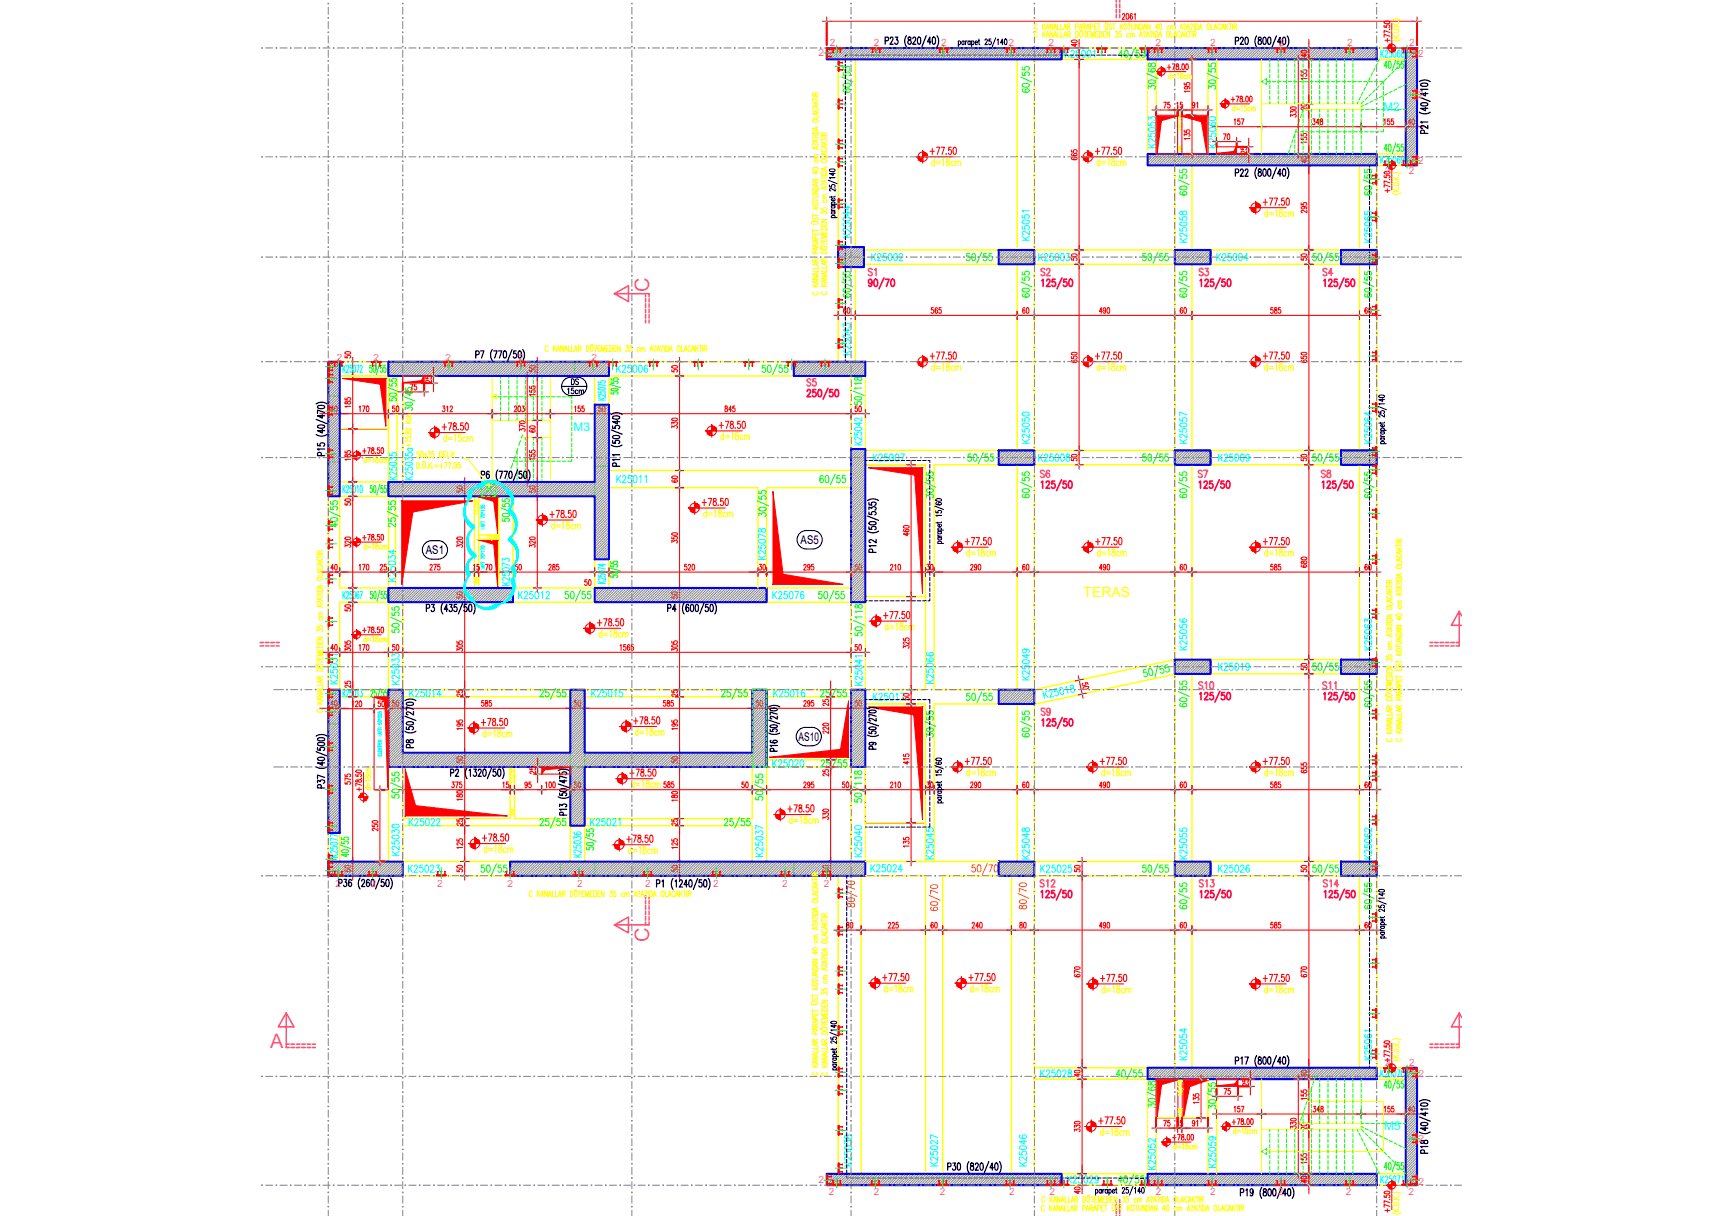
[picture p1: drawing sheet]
<svg xmlns="http://www.w3.org/2000/svg" width="420mm" height="297mm" viewBox="0 0 420 297" stroke-linecap="round" stroke-linejoin="round" font-family="sans-serif">
<defs><g id="words">
<g font-size="4.9" fill="#f0f">
<text x="158.5" y="71.4" transform="rotate(-90 158.5 71.4)">C</text>
<text x="158.5" y="230.1" transform="rotate(-90 158.5 230.1)">C</text>
<text x="66" y="255.9">A</text>
<text x="357.1" y="255.9">A</text>
</g>
<g font-size="4.9" fill="#ff003f">
<text x="211.3" y="68.4">S1</text>
<text x="292.1" y="68.4">S3</text>
<text x="322.4" y="68.4">S4</text>
<text x="196.1" y="95.6">S5</text>
<text x="291.7" y="117.8">S7</text>
<text x="322.1" y="117.8">S8</text>
</g>
<g font-size="4.9" fill="#808080">
<text x="253.3" y="68.4">S2</text>
<text x="253.3" y="117.8">S6</text>
<text x="292.1" y="169.7">S10</text>
<text x="322.1" y="169.7">S11</text>
<text x="253.3" y="176">S9</text>
<text x="253.3" y="218">S12</text>
<text x="292.1" y="218">S13</text>
<text x="322.4" y="218">S14</text>
</g>
<text font-size="4.4" fill="#808080" x="138.6" y="95.2">DS</text>
<text font-size="4.4" x="212.4" y="172.2">K25017</text>
<g font-size="4" fill="#f00">
<text x="290" y="38.1" transform="rotate(-90 290 38.1)">HK</text>
<text x="290" y="273.4" transform="rotate(-90 290 273.4)">HK</text>
</g>
<text font-size="4" fill="#0ff" x="118.2" y="143.6" transform="rotate(-90 118.2 143.6)">HK</text>
<text font-size="4" fill="#ff0" x="127" y="200.4" transform="rotate(-90 127 200.4)">HK</text>
<text font-size="3.4" fill="#ff0" x="264.7" y="145.9">TERAS</text>
<g font-size="2.9" fill="#0ff">
<text x="337.9" y="27.2">M2</text>
<text x="140.1" y="105.2">M3</text>
<text x="338.1" y="276.1">M5</text>
</g>
<g font-size="2.9">
<text x="104" y="135.4">AS1</text>
<text x="195.6" y="132.9">AS5</text>
<text x="195.1" y="181">AS10</text>
</g>
<g font-size="2.4" fill="#f0f">
<text x="202.7" y="11.2">2</text>
<text x="213.5" y="11.2">2</text>
<text x="229.9" y="11.2">2</text>
<text x="246.4" y="11.2">2</text>
<text x="256.1" y="11.2">2</text>
<text x="282.3" y="11.2">2</text>
<text x="295.6" y="11.2">2</text>
<text x="312.5" y="11.2">2</text>
<text x="329.1" y="11.2">2</text>
<text x="344.3" y="11.2">2</text>
<text x="199.9" y="13.6">2</text>
<text x="346.4" y="13.8">2</text>
<text x="346.4" y="23.9">2</text>
<text x="346.4" y="40.1">2</text>
<text x="338.4" y="42.5">2</text>
<text x="344.1" y="42.5">2</text>
<text x="82.3" y="88.2">2</text>
<text x="91.3" y="88.2">2</text>
<text x="108.8" y="88.2">2</text>
<text x="126.7" y="88.2">2</text>
<text x="144.5" y="88.2">2</text>
<text x="81.9" y="216.6">2</text>
<text x="90.6" y="216.6">2</text>
<text x="106.8" y="216.6">2</text>
<text x="124" y="216.6">2</text>
<text x="141" y="216.6">2</text>
<text x="157.6" y="216.6">2</text>
<text x="174.2" y="216.6">2</text>
<text x="191" y="216.6">2</text>
<text x="201.3" y="216.6">2</text>
<text x="338.4" y="260.3">2</text>
<text x="344.2" y="260.3">2</text>
<text x="346.5" y="263.1">2</text>
<text x="346.5" y="279">2</text>
<text x="199.9" y="289">2</text>
<text x="202.5" y="291.8">2</text>
<text x="213.4" y="291.8">2</text>
<text x="229.6" y="291.8">2</text>
<text x="246.5" y="291.8">2</text>
<text x="256.4" y="291.8">2</text>
<text x="282.4" y="291.8">2</text>
<text x="295.6" y="291.8">2</text>
<text x="312.3" y="291.8">2</text>
<text x="328.8" y="291.8">2</text>
<text x="344.1" y="291.8">2</text>
<text x="346.5" y="289.5">2</text>
</g>
<text font-size="2" fill="#ff0" x="109.8" y="111.7">İ</text>
<g font-size="1.2" fill="#0ff">
<text x="118.4" y="129.3" transform="rotate(-90 118.4 129.3)">Ş</text>
<text x="118.4" y="139.3" transform="rotate(-90 118.4 139.3)">Ş</text>
<text x="93.2" y="181.5" transform="rotate(-90 93.2 181.5)">İ</text>
<text x="93.2" y="180" transform="rotate(-90 93.2 180)">Ş</text>
</g>
</g></defs>
<!-- layer: XREF-NORMAL KATLAR KALIP$0$SAFTBOSLUGU -->
<path d="M282.4 28.2h5.3v9.4h-5.3zM288.7 28.2h6.4v9.4h-6.4zM297.2 35.9h4.9v1.7h-4.9zM83 91.8h11.9v13h-11.9zM98.4 91.8h5.2v1.8h-5.2zM211.4 113.5h14.7v32.2h-14.7zM91.4 170.2h3.5v22.8h-3.5zM211.4 172h14.7v29h-14.7zM132.3 187.4h7v1.7h-7zM282.4 263.6h5.3v9.5h-5.3zM288.8 263.6h6.3v9.5h-6.3zM297.2 263.6h5.2v1.8h-5.2z" fill="none" stroke="#f00" stroke-width=".24"/>
<!-- layer: XREF-NORMAL KATLAR KALIP$0$KIRIS1 -->
<g fill="none" stroke="#ff0" stroke-width=".35">
<path d="M204.7 14.5v45.9M208.9 14.5v45.9M248.5 14.5v46.6M252.7 14.5v46.6h34.3v-20.7M259.3 14.5h21v.5M259.3 11.7h21M280.3 15.5v.7M280.3 16.6v.7M280.3 17.8v.7M280.3 18.9v.7M282.4 14.5v23.1M295.1 14.5v23.1"/>
<path d="M297.2 14.5v23.1M336.3 14.5h7.1M336.3 11.7h7.1M280.3 20v.7M280.3 21.2v.7M280.3 22.3v.7M280.3 23.4v.7M280.3 24.6v.7M280.3 25.7v.7M280.3 26.9v.7M280.3 28v.7M280.3 29.1v.7"/>
<path d="M280.3 30.3v.7M280.3 31.4v.7M280.3 32.5v.7M280.3 33.7v.7M280.3 34.8v.7M280.3 35.9v.7M280.3 37.1v.5M336.3 37.6h7.1M291.2 40.4v20.7M332.1 40.4v20.7M343.4 40.4h-7.1v20.7M204.7 65.3v23"/>
<path d="M208.9 65.3v23M211 64.6h32.9M211 61.1h32.9M248.5 64.6v45.4M252.7 64.6h34.3v45.4h-34.3zM291.2 64.6v45.4M295.7 64.6h31.9M295.7 61.1h31.9M332.1 64.6v45.4M336.3 64.6v45.4M83 91.8h11.9v25.9h-11.9M83 88.3h11.9"/>
<path d="M97 91.8v25.9M98.4 91.8v25.9M145.3 91.8v7M148.8 88.3h45.1M193.9 91.8h-45.1v7M207.9 91.8v17.9M211.4 91.8v.8M211.4 93v.7M211.4 94.2v.7M211.4 95.3v.7M211.4 96.4v.7M211.4 97.6v.7"/>
<path d="M211.4 98.7v.7M211.4 99.8v.7M148.8 119.1h36.4v24.5M148.8 114.9h59.1M207.9 119.1h-20.6v24.5h20.6M211.4 113.5h14.7v55h-14.7M211.4 110h32.5M211.4 101v.7M211.4 102.1v.7M211.4 103.3v.7M211.4 104.4v.7M211.4 105.5v.7"/>
<path d="M211.4 106.7v.7M211.4 107.8v.7M211.4 108.9v.8M243.9 113.5h-15.7v55h15.7M248.5 113.5v55M252.7 113.5h34.3v47.6l-34.3 7.4zM291.2 113.5v47.6M295.7 113.5h31.9M295.7 110h31.9M332.1 113.5v47.6M336.3 113.5v47.6M80.2 121.2v47.3"/>
<path d="M83 121.2h11.9v22.4h-11.9zM96.6 121.2v22.4M115.9 121.2v22.4M116.9 121.2v22.4M116.9 130.7h4.9M116.9 131.7h4.9M121.8 121.2v22.4M125.3 121.2v22.4h20v-7M148.8 136.6v7M83 147.1h11.9v21.4h-11.9zM98.4 147.1v21.4h40.9M125.3 147.1h20"/>
<path d="M187.3 147.1h20.6v21.4M211.4 147.1v.8M211.4 148.3v.7M211.4 149.5v.7M211.4 150.6v.7M211.4 151.8v.6M211.4 152.9v.7M211.4 154v.7M211.4 155.2v.7M211.4 156.3v.7M211.4 157.4v.7M211.4 158.6v.7"/>
<path d="M211.4 159.7v.7M83 170.2h11.9M98.4 170.2h40.9M142.8 170.2h40.9M142.8 168.5h40.9M187.3 170.2h20.6M187.3 168.5h19.9M211.4 160.9v.7M211.4 162v.7M211.4 163.1v.7M211.4 164.3v.7M211.4 165.4v.7"/>
<path d="M211.4 166.5v.7M211.4 172h14.7v38.4M243.9 172h-15.7v38.4M248.5 172v38.4M291.2 164.6v45.8M295.7 164.6h31.9M295.7 161.1h31.9M332.1 164.6v45.8M336.3 164.6v45.8M94.9 187.4v23M98.4 187.4v12.5h26.2v-12.5M125.7 187.4v12.5h13.6"/>
<path d="M183.7 187.4v12.5h-40.9M187.3 185.6h20.6M211.4 187.4v.5M211.4 188.3v.7M211.4 189.4v.7M211.4 190.6v.7M211.4 191.7v.7M211.4 192.9v.7M211.4 194v.7M211.4 195.1v.7M211.4 196.3v.7M211.4 197.4v.7"/>
<path d="M211.4 198.6v.6M211.4 199.7v.7M80.2 203.5v6.9M83 203.5v6.9M98.4 213.9h26.2M139.3 201.7h-40.9v8.7h26.2M139.3 201v9.4M142.8 201v9.4M142.8 201.7h40.9v8.7M187.3 210.4v-23h20.6v23M204.7 213.9v72.8M210.3 213.9v72.8"/>
<path d="M211.4 200.8v.7M211.4 202v.7M211.4 203.1v.7M211.4 204.2v.7M211.4 205.4v.7M211.4 206.5v.7M211.4 207.6v.8M211.4 208.8v.7M211.4 209.9v.5h32.5M211.4 213.9h14.7v72.8M243.9 213.9h-13.6v72.8M247.1 213.9v72.8"/>
<path d="M252.7 210.4v-38.4l34.3-7.3v45.7h-34.3M291.2 213.9v46.9M295.7 213.9h31.9M295.7 210.4h31.9M332.1 213.9v46.9M336.3 213.9v46.9h7.1M252.7 263.6h27.6v.5M252.7 260.8h27.6M280.3 264.6v.7M280.3 265.7v.7M280.3 266.9v.7M280.3 268v.7"/>
<path d="M280.3 269.1v.7M280.3 270.3v.7M280.3 271.4v.7M280.3 272.5v.7M280.3 273.7v.7M280.3 274.8v.7M280.3 276v.7M280.3 277.1v.7M280.3 278.2v.7M280.3 279.4v.7M282.4 263.6v23.1M287 260.8v-46.9h-34.3v72.8"/>
<path d="M295.1 263.6v23.1M297.2 263.6v23.1M336.3 263.6h7.1M259.3 289.5h21M280.3 286.2v.5h-21M280.3 280.5v.7M280.3 281.6v.7M280.3 282.8v.7M280.3 283.9v.7M280.3 285.1v.7M336.3 289.5h7.1M336.3 286.7h7.1"/>
</g>
<!-- layer: XREF-NORMAL KATLAR KALIP$0$KIRISNO -->
<g fill="none" stroke="#0ff" stroke-width=".25">
<path d="M260.2 12.2v1.8M260.6 13l.6 1M261.2 12.2l-1 1.2M261.6 12.7l.3-.5 .4 .1 .1 .3-.2 .6-.6 .8h.9M263.7 12.2h-.7v.8a.54 .54 0 0 1 .7 0 .54 .54 0 0 1 0 .8 .54 .54 0 0 1-.7 0l-.1-.1M264.4 12.3l.4-.1a1.15 1.15 0 0 1 0 1.8h-.2a1.3 1.3 0 0 1-.2-1.7zM265.8 12.3l.3-.1a1.15 1.15 0 0 1 0 1.8h-.1a1.3 1.3 0 0 1-.2-1.7zM267.1 12.6l.3-.4v1.8M337.3 12.2v1.8M337.6 13l.4 1M338 12.2l-.7 1.2M338.3 12.7l.1-.3a.35 .35 0 0 1 .5 0 .35 .35 0 0 1 0 .5l-.6 1.1h.7"/>
<path d="M339.9 12.2h-.5v.7a.57 .57 0 0 1 .7 .4 .57 .57 0 0 1-.4 .7l-.3-.1-.1-.2M340.4 12.3l.3-.1 .3 .4v1.1l-.3 .3-.4-.3zM341.9 12.5l-.2-.3a1.24 1.24 0 0 0 0 1.8 .62 .62 0 0 0 0-1.1l-.3 .5M342.4 12.3v.5a.6 .6 0 0 1 .6 .5 .6 .6 0 0 1-.4 .7 .66 .66 0 0 1-.3-.7 .66 .66 0 0 1 .6-.5v-.5zM280.5 32.6v.7l.7 .1a.54 .54 0 0 1 .1-.8 .54 .54 0 0 1 .7 0 .54 .54 0 0 1 .1 .8h-.2M280.5 30v.6l.7 .1a.54 .54 0 0 1 .1-.7 .54 .54 0 0 1 .7 0 .54 .54 0 0 1 .1 .7l-.2 .1M280.5 29.3v-.7l.7 .4a.52 .52 0 0 1 .8-.5 .52 .52 0 0 1-.1 .9M280.5 36.1h1.7M280.5 35.2l1.2 .9M280.6 31.4l.6-.2a.77 .77 0 0 1 1 .5 1.17 1.17 0 0 1-1.7 0zM282.2 33.8v1l-.8-.7-.6-.2-.2 .1-.1 .4 .4 .3M282.2 35.2l-1 .6"/>
<path d="M295.3 32.6v.7l.7 .1a.54 .54 0 0 1 .1-.8 .54 .54 0 0 1 .7 0 .54 .54 0 0 1 0 .8h-.1M295.3 36.1h1.7M295.3 35.2l1.1 .9M295.3 31.4l.7-.2a.77 .77 0 0 1 1 .5 1.17 1.17 0 0 1-1.7 0zM295.3 28.7l.7-.2a.77 .77 0 0 1 1 .5 1.15 1.15 0 0 1-1.7 0zM295.5 29.9l-.2 .4a1.04 1.04 0 0 0 1.7-.1 .52 .52 0 0 0-.6-.4 .52 .52 0 0 0-.4 .7l.4 .2M297 33.8v1l-.8-.7-.6-.2-.3 .1v.4l.4 .3M297 35.2l-1 .6M337.3 38.1v1.8M337.6 38.9l.4 1M338 38.1l-.7 1.2M338.3 38.6l.1-.3a.36 .36 0 0 1 .5 0 .36 .36 0 0 1 0 .5l-.6 1.1h.7"/>
<path d="M339.9 38.1h-.5v.7a.51 .51 0 0 1 .6 .5 .51 .51 0 0 1-.6 .5l-.1-.2M340.4 38.2l.3-.1 .3 .4v1.1l-.3 .3-.4-.3zM341.9 38.4l-.2-.3a1.23 1.23 0 0 0 0 1.8 .52 .52 0 0 0 .3-.6 .52 .52 0 0 0-.5-.4l-.1 .4M343 38.7l-.2 .4a.46 .46 0 0 1-.5-.4 .46 .46 0 0 1 .5-.5l.2 .5a.9 .9 0 0 1-.4 1.2l-.3-.3M206 54.5v.7l.7 .1a.52 .52 0 0 1 0-.8 .52 .52 0 0 1 .8 .1 .52 .52 0 0 1-.1 .7M206 58h1.7M206 57.1l1.1 .9M206 53.3l.7-.2a.76 .76 0 0 1 1 .5 1.14 1.14 0 0 1-1.7 0zM207.1 51.7v.9l-1.1-.6h1.7M207.1 50.3v1l-1.1-.7h1.7M207.7 55.7v.9l-.8-.6-.6-.2-.3 .1v.4l.4 .3M207.7 57.1l-1 .6"/>
<path d="M249.7 55.2v.7l.8 .1a.52 .52 0 0 1 0-.8 .52 .52 0 0 1 .7 .1 .52 .52 0 0 1-.1 .7M249.7 52.6v.6l.8 .1a.52 .52 0 0 1 0-.8 .52 .52 0 0 1 .7 .1 .52 .52 0 0 1-.1 .7M249.7 58.7h1.7M249.7 57.7l1.2 1M249.8 54l.7-.3a.83 .83 0 0 1 .9 .5v.1a1.16 1.16 0 0 1-1.7 0zM251.4 56.4v.9l-.8-.6-.6-.2-.3 .3v.2l.4 .3M251.4 51.5h-1.7l.3 .3M251.4 57.7l-.9 .7M288.2 55.7v.7h.7a.52 .52 0 0 1 .1-.7 .52 .52 0 0 1 .7 .1 .52 .52 0 0 1-.1 .7M288.2 53v.7l.7 .1a.52 .52 0 0 1 .1-.8 .52 .52 0 0 1 .7 .1 .52 .52 0 0 1-.1 .7M288.2 59.2h1.7M288.2 58.2l1.2 1"/>
<path d="M288.3 54.4l.6-.2a.77 .77 0 0 1 1 .6 1.14 1.14 0 0 1-1.7 0zM288.3 51.7v.7h.5a.64 .64 0 0 1 .4-.7 .64 .64 0 0 1 .7 .2 .56 .56 0 0 1-.5 .7 .56 .56 0 0 1-.5-.8l-.3-.2zM289.9 56.9v.9l-.8-.6-.6-.2-.2 .1-.1 .4 .4 .3M289.9 58.2l-1 .6M333.3 55.7v.7h.8a.52 .52 0 0 1 0-.7 .52 .52 0 0 1 .8 .1 .52 .52 0 0 1-.2 .7M333.3 51.7v.7h.8a.52 .52 0 0 1 0-.7 .52 .52 0 0 1 .8 .1 .52 .52 0 0 1-.2 .7M333.3 59.2h1.8M333.3 58.2l1.2 1M333.4 54.4l.7-.2a.76 .76 0 0 1 1 .6 1.15 1.15 0 0 1-1.8 0zM333.6 53l-.3 .4a1.03 1.03 0 0 0 1.8-.1 .52 .52 0 0 0-.7-.4 .52 .52 0 0 0-.3 .7l.4 .2M335.1 56.9v.9l-.9-.6-.5-.2-.3 .1-.1 .4 .4 .3M335.1 58.2l-1 .6"/>
<path d="M206 79.9v-.8l.6 .4a.51 .51 0 0 1 .8-.4 .51 .51 0 0 1 0 .9M213 61.9v1.8M213.3 62.7l.6 1M213.9 61.9l-.9 1.2M214.4 62.3l.2-.4h.3l.3 .4-.2 .5-.7 .9h.9M216.4 61.9h-.6l-.1 .8a.52 .52 0 0 1 .8 0 .52 .52 0 0 1-.1 .8 .52 .52 0 0 1-.8-.2M217.2 62l.3-.1a1.14 1.14 0 0 1 0 1.8h-.1a1.29 1.29 0 0 1-.2-1.7zM218.5 62l.3-.1a1.14 1.14 0 0 1 0 1.8h-.1a1.29 1.29 0 0 1-.2-1.7zM219.7 62.3l.3-.4h.2l.3 .4-.2 .5-.7 .9h1M253.7 61.9v1.8M254.1 62.7l.6 1M254.7 61.9l-1 1.2"/>
<path d="M255.1 62.3l.3-.4 .4 .1 .1 .3-.2 .5-.6 .9h.9M257.2 61.9h-.7v.8a.52 .52 0 0 1 .7 0 .52 .52 0 0 1-.1 .8 .52 .52 0 0 1-.7-.2M257.9 62l.4-.1a1.14 1.14 0 0 1 0 1.8l-.4-.1-.1-.3-.1-.6zM259.3 62l.3-.1a1.14 1.14 0 0 1 0 1.8l-.3-.1-.2-.3v-.6zM260.5 61.9h.8l-.4 .7a.51 .51 0 0 1 .4 .8 .51 .51 0 0 1-.9-.1M297.2 61.9v1.8M297.6 62.7l.6 1M298.2 61.9l-1 1.2M298.6 62.3l.3-.4h.3l.2 .4-.2 .5-.6 .9h.9M300.7 61.9h-.7v.8a.52 .52 0 0 1 .7 0 .52 .52 0 0 1-.1 .8 .52 .52 0 0 1-.7-.2M301.4 62l.4-.1a1.14 1.14 0 0 1 0 1.8h-.2a1.32 1.32 0 0 1-.2-1.7zM302.8 62l.3-.1a1.14 1.14 0 0 1 0 1.8l-.3-.1-.2-.3v-.6z"/>
<path d="M304.9 63.1h-1l.7-1.2v1.8M83.8 89.2v1.8M84 90l.4 1M84.4 89.2l-.6 1.2M84.7 89.6v-.3l.3-.1 .2 .5-.6 1.3h.6M85.9 89.2h-.4v.7a.56 .56 0 0 1 .6 .4 .56 .56 0 0 1-.3 .7l-.4-.4M86.4 89.3l.1-.1a1.28 1.28 0 0 1 0 1.8l-.2-.8zM87.1 89.2h.6l-.4 1.8M88 89.6l.1-.3 .2-.1 .2 .5-.6 1.3h.6M146.1 95.6v.4h.7a.56 .56 0 0 1 .4-.6 .56 .56 0 0 1 .7 .3l-.3 .4M146.1 93.1v.4h.7a.57 .57 0 0 1 .4-.6 .57 .57 0 0 1 .7 .3l-.3 .4M146.1 97.7h1.8"/>
<path d="M146.1 97.2l1.2 .5M146.2 94.8l.9-.1 .8 .2a1.32 1.32 0 0 1-1.8 0zM147.9 96.3v.6l-1.1-.5h-.6l-.1 .3 .5 .2M147.9 94.2l-1.8-.4v.6M147.9 97.2l-1 .3M150.6 89.2v1.8M151 90l.6 1M151.6 89.2l-1 1.2M152 89.6l.3-.4 .4 .1 .1 .3-.2 .5-.6 .9h.9M154.1 89.2h-.7v.8a.52 .52 0 0 1 .7 0 .52 .52 0 0 1-.1 .7 .52 .52 0 0 1-.7-.1M154.8 89.3l.4-.1a1.14 1.14 0 0 1 0 1.8h-.2a1.31 1.31 0 0 1-.2-1.7zM156.2 89.3l.3-.1a1.14 1.14 0 0 1 0 1.8h-.1a1.31 1.31 0 0 1-.2-1.7z"/>
<path d="M158.2 89.5l-.4-.3a1.03 1.03 0 0 0 0 1.8 .52 .52 0 0 0 .4-.7 .52 .52 0 0 0-.6-.3l-.2 .4M206 83.2v.6l.7 .1a.52 .52 0 0 1 0-.7 .52 .52 0 0 1 .8 0 .52 .52 0 0 1-.1 .8M206 86.7h1.7M206 85.7l1.1 1M206 81.9l.7-.2a.76 .76 0 0 1 1 .6 1.14 1.14 0 0 1-1.7 0zM207.1 80.3v1l-1.1-.6h1.7M207.7 84.4v.9l-.8-.6-.6-.2-.3 .1v.4l.4 .3M207.7 85.7l-1 .6M83.8 118.6v1.8M84 119.4l.3 1M84.3 118.6l-.5 1.2M84.6 119l.1-.3 .3-.1 .1 .5-.5 1.3h.6"/>
<path d="M85.9 118.6h-.4v.7a.56 .56 0 0 1 .6 .4 .56 .56 0 0 1-.3 .7l-.3-.1-.1-.3M86.4 118.7l.1-.1a1.31 1.31 0 0 1 0 1.8l-.2-.8zM87.2 118.9l.2-.3v1.8M88.1 118.7l.1-.1a1.28 1.28 0 0 1 0 1.8l-.3-.8zM95.1 114.2v.6h.7a.52 .52 0 0 1 .5-.8 .52 .52 0 0 1 .4 .8l-.2 .1M95.1 112.4v-.6l.7 .3a.49 .49 0 0 1 .7-.4 .49 .49 0 0 1 0 .8M95.1 110.7v.6h.8a.5 .5 0 0 1 .4-.7 .5 .5 0 0 1 .4 .7l-.2 .1M95.1 117.2h1.8M95.1 116.4l1.2 .8M95.2 113.1l1.3-.1 .3 .1 .1 .3-.4 .3h-1l-.4-.3zM96.9 115.2v.8l-1.1-.7a.39 .39 0 0 0-.7 .2 .39 .39 0 0 0 .4 .5M96.9 116.4l-1 .5"/>
<path d="M99 114.2v.6h.8a.5 .5 0 0 1 .4-.8 .5 .5 0 0 1 .4 .8l-.2 .1M99 112.4v-.6l.7 .3a.49 .49 0 0 1 .7-.4 .49 .49 0 0 1 0 .8M99 110.7v.6h.8a.5 .5 0 0 1 .4-.7 .5 .5 0 0 1 .4 .7l-.2 .1M99 117.2h1.8M99 116.4l1.2 .8M99.1 113.1l1.3-.1 .4 .4-.4 .3h-1.1l-.3-.3zM99.6 109.5h1.2M99.8 109.5l-.1 .1a.56 .56 0 0 0 .4 .7 .56 .56 0 0 0 .7-.4l-.3-.4M100.8 115.2v.8l-1.1-.7a.38 .38 0 0 0-.7 .2 .38 .38 0 0 0 .4 .5M100.8 116.4l-1 .5M150.7 116.2v1.7M151 116.9l.6 1"/>
<path d="M151.6 116.2l-.9 1.1M152.1 116.6l.3-.4h.4l.1 .3-.2 .6-.7 .8h1M154.2 116.2h-.7l-.1 .7a.52 .52 0 0 1 .8 0 .52 .52 0 0 1-.1 .8 .52 .52 0 0 1-.7-.1M154.9 116.2h.3a1.16 1.16 0 0 1 0 1.7l-.3-.1-.1-.2-.1-.7zM156.2 116.5l.4-.3v1.7M157.6 116.5l.3-.3v1.7M208.8 105.6v.6l.7 .1a.49 .49 0 0 1 .4-.8 .49 .49 0 0 1 .5 .8h-.2M208.8 108.7h1.7M208.8 107.9l1.1 .8M208.9 104.5l1.3-.1 .3 .4-.3 .3h-1.1l-.3-.3zM209.9 103.1v.9l-1.1-.6h1.7M210.5 106.7v.8l-1.1-.7a.38 .38 0 0 0-.6 .1 .38 .38 0 0 0 .4 .5"/>
<path d="M210.5 102v.8l-1.1-.7a.39 .39 0 0 0-.6 .2 .39 .39 0 0 0 .4 .5M210.5 107.9l-1 .5M213.3 110.9v1.8M213.7 111.7l.5 1M214.2 110.9l-.9 1.2M214.7 111.3l.3-.4h.3l.2 .3-.2 .6-.6 .9h.9M216.8 110.9h-.7l-.1 .8a.52 .52 0 0 1 .8 0 .52 .52 0 0 1-.1 .7 .52 .52 0 0 1-.7-.1M217.5 111l.3-.1a1.14 1.14 0 0 1 0 1.8h-.1a1.29 1.29 0 0 1-.2-1.7zM218.9 111l.3-.1a1.14 1.14 0 0 1 0 1.8h-.1a1.29 1.29 0 0 1-.2-1.7zM220 110.9h.9l-.7 1.8M249.7 104.8v.7h.8a.52 .52 0 0 1 0-.7 .52 .52 0 0 1 .7 .1 .52 .52 0 0 1-.1 .7M249.7 102.1v.7l.8 .1a.52 .52 0 0 1 0-.8 .52 .52 0 0 1 .7 .1 .52 .52 0 0 1-.1 .7"/>
<path d="M249.7 108.3h1.7M249.7 107.3l1.2 1M249.8 103.5l.7-.2a.84 .84 0 0 1 .9 .4v.2a1.14 1.14 0 0 1-1.7 0zM249.8 100.9l.7-.2a.83 .83 0 0 1 .9 .4v.1a1.14 1.14 0 0 1-1.7 0zM251.4 106v.9l-.8-.6-.6-.2-.2 .1-.1 .4 .4 .3M251.4 107.3l-.9 .6M253.7 110.9v1.8M254.1 111.7l.6 1M254.7 110.9l-1 1.2M255.1 111.3l.3-.4 .4 .1 .1 .2-.2 .6-.6 .9h.9M257.2 110.9h-.7v.8a.52 .52 0 0 1 .7 0 .52 .52 0 0 1-.1 .7 .52 .52 0 0 1-.7-.1M257.9 111l.4-.1a1.14 1.14 0 0 1 0 1.8h-.2a1.29 1.29 0 0 1-.2-1.7z"/>
<path d="M259.3 111l.3-.1a1.14 1.14 0 0 1 0 1.8h-.1a1.29 1.29 0 0 1-.2-1.7zM260.5 111v.5a.64 .64 0 0 1 .8 .4 .64 .64 0 0 1-.3 .8 .56 .56 0 0 1-.7-.6 .56 .56 0 0 1 .8-.5l.2-.4a.47 .47 0 0 0-.8-.2zM288.2 104.8v.7h.7a.52 .52 0 0 1 .1-.7 .52 .52 0 0 1 .7 .1 .52 .52 0 0 1-.1 .7M288.2 102.1v.7l.7 .1a.52 .52 0 0 1 .1-.8 .52 .52 0 0 1 .7 .1 .52 .52 0 0 1-.1 .7M288.2 108.3h1.7M288.2 107.3l1.2 1M288.3 103.5l.6-.2a.76 .76 0 0 1 1 .6 1.14 1.14 0 0 1-1.7 0zM289.9 106v.9l-.8-.6-.6-.2-.2 .1-.1 .4 .4 .3M289.9 101.3l-1.7-.6v.9M289.9 107.3l-1 .6M297.6 110.9v1.8M298 111.7l.6 1"/>
<path d="M298.6 110.9l-1 1.2M299 111.3l.3-.4 .4 .1 .1 .2-.2 .6-.6 .9h.9M301.1 110.9h-.7v.8a.52 .52 0 0 1 .7 0 .52 .52 0 0 1-.1 .8 .52 .52 0 0 1-.7-.2M301.8 111l.4-.1a1.16 1.16 0 0 1 0 1.8h-.2a1.29 1.29 0 0 1-.2-1.7zM303.2 111l.3-.1a1.14 1.14 0 0 1 0 1.8h-.1a1.29 1.29 0 0 1-.2-1.7zM305.2 111.5l-.2 .4a.47 .47 0 0 1-.7-.5 .47 .47 0 0 1 .8-.2l.1 .3a.83 .83 0 0 1-.6 1.2l-.2-.3M333.3 104.8v.7h.8a.52 .52 0 0 1 0-.7 .52 .52 0 0 1 .8 .1 .52 .52 0 0 1-.2 .7M333.3 108.3h1.8M333.3 107.3l1.2 1M333.4 103.5l.7-.2a.74 .74 0 0 1 1 .6 1.13 1.13 0 0 1-1.8 0zM333.6 102.1l-.3 .4a1.03 1.03 0 0 0 1.8-.1 .52 .52 0 0 0-.7-.4 .52 .52 0 0 0-.3 .7l.4 .2M334.5 100.6v1l-1.2-.7h1.8"/>
<path d="M335.1 106v.9l-.9-.6-.5-.2-.3 .1-.1 .4 .4 .3M335.1 107.3l-1 .6M94.9 138.5v.7l.7 .1a.54 .54 0 0 1 .1-.8 .54 .54 0 0 1 .7 0 .54 .54 0 0 1 .1 .8h-.2M94.9 136.5v-.7l.6 .4a.52 .52 0 0 1 .8-.4 .52 .52 0 0 1 0 .9M95 137.3l.6-.2a.77 .77 0 0 1 1 .5 1.17 1.17 0 0 1-1.7 0zM96 134.3v1l-1.1-.6h1.7M96.6 139.7v.9l-.8-.6-.6-.2-.2 .1-.1 .4 .4 .3M122.7 140v.5h.7a.52 .52 0 0 1 .5-.7 .52 .52 0 0 1 .4 .8h-.2M122.7 137v-.6l.7 .3a.49 .49 0 0 1 .7-.4 .49 .49 0 0 1 0 .9M122.8 138.8l1.3-.1 .3 .4-.3 .3h-1.1l-.3-.3zM124.4 138.1l-1.7-.6v.8M146.2 139.6l.9-.2 .8 .3a1.29 1.29 0 0 1-1.8 0z"/>
<path d="M147.3 137.7v.7l-1.2-.5h1.8M147.9 139l-1.8-.4v.6M185.3 133.2v.7h.7a.52 .52 0 0 1 .1-.7 .52 .52 0 0 1 .7 .1 .52 .52 0 0 1-.1 .7M185.3 136.7h1.7M185.3 135.7l1.1 1M185.4 131.9l.6-.2a.83 .83 0 0 1 1 .5v.1a1.16 1.16 0 0 1-1.7 0zM185.4 129.2a.46 .46 0 0 0 .1 .7h.4a.64 .64 0 0 1 .4-.7 .64 .64 0 0 1 .7 .2 .55 .55 0 0 1-.6 .7 .55 .55 0 0 1-.5-.8l-.2-.1zM187 134.4v.9l-.8-.6-.6-.2-.3 .3v.2l.4 .3M187 131.1l-1.7-.7v.9M187 135.7l-1 .7M82.5 159.8h-1.8l.3 .4M83.8 144.5v1.7"/>
<path d="M84 145.2l.3 1M84.3 144.5l-.5 1.2M84.6 144.9l.1-.3 .3-.1 .1 .5-.5 1.2h.6M85.9 144.5h-.4v.7a.56 .56 0 0 1 .6 .4 .56 .56 0 0 1-.3 .6l-.4-.3M86.4 144.6l.1-.1a1.32 1.32 0 0 1 0 1.7l-.2-.7zM87.6 144.7l-.1-.2a1.38 1.38 0 0 0-.1 1.7 .68 .68 0 0 0 0-1l-.3 .5M87.9 144.5h.6l-.4 1.7M94.9 142h1.7M94.9 141.1l1.1 .9M96.6 141.1l-1 .6M122.7 143h1.7M122.7 142.2l1.2 .8"/>
<path d="M124.4 141v.8l-1-.7a.39 .39 0 0 0-.7 .1 .39 .39 0 0 0 .4 .6M124.4 142.2l-1 .5M126.7 144.5v1.7M127 145.2l.6 1M127.6 144.5l-.9 1.2M128.1 144.9l.2-.4 .4 .1 .2 .2-.2 .6-.7 .8h.9M130.1 144.5h-.6l-.1 .7a.52 .52 0 0 1 .8 .1 .52 .52 0 0 1-.1 .7 .52 .52 0 0 1-.8-.1M130.9 144.6l.3-.1a1.15 1.15 0 0 1 0 1.7h-.1a1.3 1.3 0 0 1-.2-1.6zM132.2 144.8l.3-.3v1.7M133.4 144.9l.3-.4 .4 .1 .1 .2-.2 .6-.7 .8h1M146.1 140.4v.4h.7a.56 .56 0 0 1 .4-.6 .56 .56 0 0 1 .7 .3l-.1 .3-.2 .1M146.1 142.5h1.8"/>
<path d="M146.1 141.9l1.2 .6M147.9 141.1v.6l-1.3-.6-.5 .2 .1 .3h.4M147.9 141.9l-1 .4M188.8 144.5v1.7M189.1 145.2l.6 1M189.7 144.5l-.9 1.2M190.2 144.9l.3-.4h.2l.3 .3-.2 .6-.7 .8h1M192.3 144.5h-.7l-.1 .7a.54 .54 0 0 1 .8 .1 .54 .54 0 0 1 0 .7 .54 .54 0 0 1-.8 .1v-.2M193 144.6l.3-.1a1.15 1.15 0 0 1 0 1.7h-.1a1.3 1.3 0 0 1-.2-1.6zM194.1 144.5h1l-.7 1.7M196.3 144.7l-.4-.2a1.04 1.04 0 0 0 .1 1.7 .52 .52 0 0 0 .4-.6 .52 .52 0 0 0-.7-.4l-.2 .5M226.5 159.4l-.2 .4a1.03 1.03 0 0 0 1.7 0 .52 .52 0 0 0-.6-.4 .52 .52 0 0 0-.4 .6l.4 .2"/>
<path d="M250.3 158.6l.4 .2a.47 .47 0 0 1-.2 .6 .47 .47 0 0 1-.6-.1 .47 .47 0 0 1 .1-.7h.3a.84 .84 0 0 1 1.1 .5l-.2 .3M250.9 159.8v1l-1.2-.7h1.7M288.2 155.3v.6l.7 .1a.52 .52 0 0 1 .1-.7 .52 .52 0 0 1 .7 0 .52 .52 0 0 1-.1 .8M288.2 152.6v.7h.7a.52 .52 0 0 1 .1-.7 .52 .52 0 0 1 .7 .1 .52 .52 0 0 1-.1 .7M288.2 158.7h1.7M288.2 157.8l1.2 .9M288.3 154l.6-.2a.76 .76 0 0 1 1 .5 1.14 1.14 0 0 1-1.7 0zM288.4 151.2l-.2 .4a1.03 1.03 0 0 0 1.7-.1 .5 .5 0 0 0-.7-.4 .5 .5 0 0 0-.1 .8l.3 .1M289.9 156.5v.9l-.8-.7-.6-.2-.2 .2-.1 .4 .4 .2M289.9 157.8l-1 .6M333.3 155.3v.6l.8 .1a.52 .52 0 0 1 0-.7 .52 .52 0 0 1 .8 0 .52 .52 0 0 1-.2 .8M333.3 151.9v-.7l.7 .4a.52 .52 0 0 1 .8-.4 .52 .52 0 0 1-.1 .9"/>
<path d="M333.3 158.7h1.8M333.3 157.8l1.2 .9M333.4 154l.7-.2a.74 .74 0 0 1 1 .5 1.13 1.13 0 0 1-1.8 0zM333.6 152.5l-.3 .4a1.03 1.03 0 0 0 1.8 0 .52 .52 0 0 0-.7-.4 .52 .52 0 0 0-.3 .6l.4 .2M335.1 156.5v.9l-.9-.7-.5-.2-.4 .3v.3l.4 .2M335.1 157.8l-1 .6M80.7 163.6v.6l.8 .1a.52 .52 0 0 1 0-.7 .52 .52 0 0 1 .8 0 .52 .52 0 0 1-.2 .8M80.7 161.6v-.7l.7 .4a.52 .52 0 0 1 .8-.5 .52 .52 0 0 1-.1 .9M80.7 167h1.8M80.7 166.1l1.2 .9M80.8 162.3l.7-.2a.77 .77 0 0 1 1 .6 1.15 1.15 0 0 1-1.8 0zM82.5 164.8v.9l-.9-.6-.6-.2-.2 .1-.1 .4 .4 .2"/>
<path d="M82.5 166.1l-1 .6M83.8 168.5v1.7M84 169.2l.4 1M84.4 168.5l-.6 1.1M84.7 168.9l.1-.4h.3v.6l-.5 1.1h.6M85.9 168.5h-.4v.6a.56 .56 0 0 1 .6 .5 .56 .56 0 0 1-.3 .6l-.4-.3M86.4 168.5h.1a1.31 1.31 0 0 1 0 1.7l-.2-.7zM87.2 168.8l.3-.3v1.7M88 168.5h.5l-.3 .6a.6 .6 0 0 1 .3 .6 .6 .6 0 0 1-.3 .5l-.3-.3M95.8 163.7v.7h.7a.52 .52 0 0 1 0-.7 .52 .52 0 0 1 .8 .1 .52 .52 0 0 1-.1 .7M95.8 161.7v-.7l.6 .4a.52 .52 0 0 1 .8-.5 .52 .52 0 0 1 0 .9M95.8 160.4v-.8l.6 .4a.52 .52 0 0 1 .8-.4 .52 .52 0 0 1 0 .9"/>
<path d="M95.8 167.2h1.7M95.8 166.2l1.1 1M95.8 162.4l.7-.2a.76 .76 0 0 1 1 .6 1.14 1.14 0 0 1-1.7 0zM97.5 164.9v.9l-.8-.6-.6-.2-.3 .1v.4l.4 .3M97.5 166.2l-1 .6M100.1 168.5v1.7M100.4 169.2l.6 1M101 168.5l-.9 1.1M101.5 168.9l.3-.4h.4l.1 .3-.2 .6-.7 .8h1M103.6 168.5h-.7l-.1 .7a.52 .52 0 0 1 .8 .1 .52 .52 0 0 1-.1 .7 .52 .52 0 0 1-.7-.1M104.3 168.5h.3a1.16 1.16 0 0 1 0 1.7h-.1a1.29 1.29 0 0 1-.2-1.7zM105.6 168.8l.4-.3v1.7"/>
<path d="M107.8 169.6h-1l.6-1.1v1.7M144.6 168.5v1.7M144.9 169.2l.6 1M145.5 168.5l-.9 1.1M146 168.9l.2-.4h.3l.3 .3-.2 .6-.7 .8h.9M148 168.5h-.6l-.1 .7a.52 .52 0 0 1 .7 0 .52 .52 0 0 1 0 .8 .52 .52 0 0 1-.8-.1M148.8 168.5h.3a1.14 1.14 0 0 1 0 1.7h-.2a1.3 1.3 0 0 1-.1-1.7zM150.1 168.8l.3-.3v1.7M152 168.5h-.6l-.1 .7a.52 .52 0 0 1 .7 0 .52 .52 0 0 1 0 .8 .52 .52 0 0 1-.8-.1M189 168.5v1.7M189.4 169.2l.6 1M190 168.5l-1 1.1"/>
<path d="M190.4 168.9l.3-.4h.4l.1 .3-.2 .6-.6 .8h.9M192.5 168.5h-.7v.7a.52 .52 0 0 1 .7 .1 .52 .52 0 0 1-.1 .7 .52 .52 0 0 1-.7-.1M193.2 168.5h.4a1.14 1.14 0 0 1 0 1.7h-.2a1.29 1.29 0 0 1-.2-1.7zM194.6 168.8l.3-.3v1.7M196.6 168.7l-.4-.2a1.04 1.04 0 0 0 0 1.7 .52 .52 0 0 0 .4-.6 .52 .52 0 0 0-.6-.4l-.2 .4M208.9 163.9v.7l.7 .1a.52 .52 0 0 1 .1-.8 .52 .52 0 0 1 .7 .1 .52 .52 0 0 1-.1 .7M208.9 167.4h1.7M208.9 166.5l1.1 .9M209 162.7l.6-.2a.84 .84 0 0 1 1 .4v.1a1.14 1.14 0 0 1-1.7 0zM210 161.1v1l-1.1-.7h1.7M210.6 165.1v1l-.8-.7-.6-.2-.2 .1-.1 .4 .4 .3M210.6 160.2h-1.7l.3 .3"/>
<path d="M210.6 166.5l-1 .6M226.3 163.5v.7h.7a.52 .52 0 0 1 0-.7 .52 .52 0 0 1 .8 0 .52 .52 0 0 1-.1 .8M226.3 167h1.7M226.3 166l1.1 1M226.3 162.2l.7-.2a.83 .83 0 0 1 1 .4v.2a1.14 1.14 0 0 1-1.7 0zM226.5 160.8l-.2 .4a1.03 1.03 0 0 0 1.7-.1 .52 .52 0 0 0-.6-.4 .52 .52 0 0 0-.4 .7l.4 .2M228 164.7v.9l-.8-.6-.6-.2-.3 .2v.3l.4 .3M228 166l-1 .6M249.7 162.6v.7l.8 .1a.52 .52 0 0 1 0-.8 .52 .52 0 0 1 .7 .1 .52 .52 0 0 1-.1 .7M249.7 166.1h1.7M249.7 165.2l1.2 .9M249.8 161.4l.7-.2a.83 .83 0 0 1 .9 .4v.1a1.14 1.14 0 0 1-1.7 0z"/>
<path d="M251.4 163.8v1l-.8-.7-.6-.2-.3 .3v.2l.4 .3M251.4 165.2l-.9 .6M254.8 168.9l.4 1.7M255.3 169.6l.8 .8M255.7 168.7l-.7 1.3M256.2 169l.2-.4 .3-.1 .3 .3-.1 .6-.4 .9 .9-.2M258.2 168.2l-.7 .1 .1 .8a.52 .52 0 0 1 .8-.2 .52 .52 0 0 1 0 .8 .52 .52 0 0 1-.7 0M258.9 168.1l.3-.1a1.13 1.13 0 0 1 .4 1.7h-.1a1.28 1.28 0 0 1-.6-1.6zM260.3 168.1l.2-.4 .4 1.7M261.5 167.6l.1 .4a.64 .64 0 0 1 .7 .3 .64 .64 0 0 1 0 .8 .56 .56 0 0 1-.8-.4 .56 .56 0 0 1 .6-.7l.1-.4a.47 .47 0 0 0-.7 0zM297.6 162v1.7M298 162.7l.6 1"/>
<path d="M298.6 162l-1 1.1M299 162.4l.3-.4 .4 .1 .1 .2-.2 .6-.6 .8h.9M301.1 162h-.7v.7a.52 .52 0 0 1 .7 .1 .52 .52 0 0 1-.1 .7 .52 .52 0 0 1-.7-.1M301.8 162.1l.4-.1a1.17 1.17 0 0 1 0 1.7h-.2a1.3 1.3 0 0 1-.2-1.6zM303.2 162.3l.3-.3v1.7M305.2 162.6l-.2 .4a.47 .47 0 0 1-.7-.5 .47 .47 0 0 1 .8-.3l.1 .4a.85 .85 0 0 1-.6 1.1l-.2-.2M99.9 199.9v1.8M100.9 199.9l-1 1.2M103.4 199.9h-.7v.8a.52 .52 0 0 1 .7 0 .52 .52 0 0 1 0 .8 .52 .52 0 0 1-.8-.1M144.3 199.9v1.8M145.2 199.9l-.9 1.2M147.7 199.9h-.6l-.1 .8a.52 .52 0 0 1 .8 0 .52 .52 0 0 1-.1 .8 .52 .52 0 0 1-.8-.1"/>
<path d="M188.8 185.6v1.8M189.1 186.4l.6 1M189.7 185.6l-.9 1.2M190.2 186l.2-.4 .4 .1 .2 .2-.2 .6-.7 .9h.9M192.2 185.6h-.6l-.1 .8a.52 .52 0 0 1 .7 0 .52 .52 0 0 1 0 .7 .52 .52 0 0 1-.8-.1M193 185.7l.3-.1a1.16 1.16 0 0 1 0 1.8h-.1a1.29 1.29 0 0 1-.2-1.7zM194.2 186l.2-.4h.3l.3 .3-.2 .6-.7 .9h.9M195.6 185.7l.4-.1a1.14 1.14 0 0 1 0 1.8h-.2a1.29 1.29 0 0 1-.2-1.7zM80.7 206.8v.5h.7a.57 .57 0 0 1 .4-.6 .57 .57 0 0 1 .7 .3l-.1 .3-.3 .1M80.7 209.4h1.8M80.7 208.7l1.2 .7M80.8 205.9l.9-.2 .8 .3a1.15 1.15 0 0 1-1.8 0z"/>
<path d="M82.5 207.7v.7l-1.1-.6a.35 .35 0 0 0-.5 0 .35 .35 0 0 0 0 .5l.2 .1M82.5 205.2l-1.8-.5v.7M82.5 204.2l-1.8-.5v.7M82.5 208.7l-1 .5M95.8 205.5v.6l.7 .1a.52 .52 0 0 1 .1-.8 .52 .52 0 0 1 .7 .1 .52 .52 0 0 1-.1 .8M95.8 203.5v-.8l.6 .4a.52 .52 0 0 1 .8-.4 .52 .52 0 0 1 0 .9M95.8 208.9h1.7M95.8 208l1.1 .9M95.8 204.2l.7-.2a.84 .84 0 0 1 1 .4v.1a1.14 1.14 0 0 1-1.7 0zM95.8 201.5l.7-.2a.83 .83 0 0 1 1 .4v.2a1.14 1.14 0 0 1-1.7 0zM97.5 206.6v1l-.8-.7-.6-.2-.3 .1v.4l.4 .3M97.5 208l-1 .6"/>
<path d="M99.8 211.3v1.8M100.1 212.1l.6 1M100.3 200.7l.6 1M100.7 211.3l-.9 1.2M101.2 211.7l.2-.4 .4 .1 .2 .3-.2 .5-.7 .9h.9M101.3 200.4l.3-.5 .4 .1 .1 .3-.2 .6-.6 .8h.9M103.2 211.3h-.6l-.1 .8a.52 .52 0 0 1 .8 0 .52 .52 0 0 1-.1 .8 .52 .52 0 0 1-.8-.2M104 211.4l.3-.1a1.17 1.17 0 0 1 0 1.8h-.1a1.3 1.3 0 0 1-.2-1.7zM104.1 200l.4-.1a1.14 1.14 0 0 1 0 1.8h-.2a1.3 1.3 0 0 1-.2-1.7zM105.2 211.7l.2-.4 .4 .1 .2 .3-.2 .5-.7 .9h.9M105.3 200.4l.3-.5 .4 .1 .1 .3-.2 .6-.6 .8h.9M106.6 211.3h.7l-.4 .7a.52 .52 0 0 1 .4 .8 .52 .52 0 0 1-.9-.1"/>
<path d="M106.7 200.4l.1-.4 .4-.1 .3 .5-.9 1.3h.9M140.2 206.6v.5h.7a.52 .52 0 0 1 .5-.7 .52 .52 0 0 1 .5 .7l-.3 .1M140.2 204.9v-.6l.7 .4a.52 .52 0 0 1 .6-.4 .52 .52 0 0 1 .4 .6l-.3 .1M140.2 209.4h1.7M140.2 208.6l1.2 .8M140.3 205.5l1.3-.1 .3 .4-.3 .3h-1.1l-.3-.3zM140.4 203.2l-.2 .4a1.17 1.17 0 0 0 1.7-.1 .52 .52 0 0 0-.5-.3 .52 .52 0 0 0-.5 .5l.5 .2M141.9 207.5v.8l-1-.7a.36 .36 0 0 0-.6 .1 .36 .36 0 0 0 .2 .5h.1M141.9 208.6l-1 .5M144.6 200.7l.6 1M145.7 200.4l.2-.5 .4 .1 .2 .3-.2 .6-.7 .8h.9M148.5 200l.3-.1a1.14 1.14 0 0 1 0 1.8h-.1a1.31 1.31 0 0 1-.2-1.7z"/>
<path d="M149.7 200.4l.1-.4 .4-.1 .3 .5-.9 1.3h.9M151.1 200.3l.4-.4v1.8M184.6 205.8v.6l.8 .1a.52 .52 0 0 1 0-.8 .52 .52 0 0 1 .8 .1 .52 .52 0 0 1-.2 .8M184.6 203.8v-.8l.7 .4a.51 .51 0 0 1 .8-.4 .51 .51 0 0 1-.1 .9M184.6 209.2h1.8M184.6 208.3l1.2 .9M184.7 204.5l.7-.2a.83 .83 0 0 1 1 .4v.1a1.16 1.16 0 0 1-1.8 0zM186.4 207v.9l-.9-.7-.5-.2-.4 .3v.3l.4 .2M186.4 202.3l-1.8-.7v1M186.4 208.3l-1 .6M208.8 205.8v.7l.7 .1a.52 .52 0 0 1 0-.8 .52 .52 0 0 1 .8 .1 .52 .52 0 0 1-.1 .7M208.8 209.3h1.7"/>
<path d="M208.8 208.4l1.1 .9M208.9 204.6l.6-.2a.74 .74 0 0 1 1 .5 1.13 1.13 0 0 1-1.7 0zM208.9 201.9l.6-.2a.74 .74 0 0 1 1 .5 1.13 1.13 0 0 1-1.7 0zM209.9 203v.9l-1.1-.6h1.7M210.5 207v.9l-.8-.6-.6-.2-.3 .2v.3l.4 .3M210.5 208.4l-1 .5M212.8 211.2v1.8M213.1 212l.6 1M213.7 211.2l-.9 1.2M214.2 211.6l.2-.4 .4 .1 .2 .2-.2 .6-.7 .9h.9M216.2 211.2h-.6l-.1 .8a.54 .54 0 0 1 .7 0 .54 .54 0 0 1 0 .7 .54 .54 0 0 1-.7 .1l-.1-.2M217 211.3l.3-.1a1.17 1.17 0 0 1 0 1.8h-.1a1.3 1.3 0 0 1-.2-1.7z"/>
<path d="M218.2 211.6l.2-.4h.3l.3 .3-.2 .6-.7 .9h.9M220.4 212.4h-1l.7-1.2v1.8M226.3 206.4v.6l.7 .1a.52 .52 0 0 1 0-.8 .52 .52 0 0 1 .8 .1 .52 .52 0 0 1-.1 .8M226.3 202.4v.6l.7 .1a.52 .52 0 0 1 .1-.8 .52 .52 0 0 1 .7 .1 .52 .52 0 0 1-.1 .8M226.3 209.8h1.7M226.3 208.9l1.1 .9M226.3 205.1l.7-.2a.76 .76 0 0 1 1 .5 1.16 1.16 0 0 1-1.7 0zM227.4 203.5v1l-1.1-.7h1.7M228 207.6v.9l-.8-.7-.6-.2-.3 .2v.4l.4 .2M228 208.9l-1 .6M249.7 206.4v.6l.8 .1a.52 .52 0 0 1 0-.8 .52 .52 0 0 1 .7 .1 .52 .52 0 0 1-.1 .8M249.7 209.8h1.7"/>
<path d="M249.7 208.9l1.2 .9M249.8 205.1l.7-.2a.76 .76 0 0 1 .9 .5 1.16 1.16 0 0 1-1.7 0zM249.8 202.4a.46 .46 0 0 0 .2 .7l.3-.1a.64 .64 0 0 1 .4-.7 .64 .64 0 0 1 .7 .3 .56 .56 0 0 1-.5 .6 .56 .56 0 0 1-.5-.7l-.3-.2zM250.9 203.5v1l-1.2-.7h1.7M251.4 207.6v.9l-.8-.7-.6-.2-.3 .3v.3l.4 .2M251.4 208.9l-.9 .6M254.2 211.3v1.8M254.6 212.1l.6 1M255.2 211.3l-1 1.2M255.6 211.7l.3-.4 .4 .1 .1 .3-.2 .5-.6 .9h.9M257.7 211.3h-.7v.8a.52 .52 0 0 1 .7 0 .52 .52 0 0 1 0 .7 .52 .52 0 0 1-.8-.1M258.4 211.4l.4-.1a1.15 1.15 0 0 1 0 1.8h-.2a1.3 1.3 0 0 1-.2-1.7z"/>
<path d="M259.6 211.7l.3-.4 .4 .1 .1 .3-.2 .5-.6 .9h.9M261.7 211.3h-.7v.8a.52 .52 0 0 1 .7 0 .52 .52 0 0 1-.1 .8 .52 .52 0 0 1-.7-.2M288.2 206.4v.6l.7 .1a.52 .52 0 0 1 .1-.8 .52 .52 0 0 1 .7 .1 .52 .52 0 0 1-.1 .8M288.2 203.7v.7h.7a.52 .52 0 0 1 .1-.7 .52 .52 0 0 1 .7 0 .52 .52 0 0 1-.1 .8M288.2 202.4v.6l.7 .1a.52 .52 0 0 1 .1-.8 .52 .52 0 0 1 .7 .1 .52 .52 0 0 1-.1 .8M288.2 209.8h1.7M288.2 208.9l1.2 .9M288.3 205.1l.6-.2a.77 .77 0 0 1 1 .5 1.16 1.16 0 0 1-1.7 0zM289.9 207.6v.9l-.8-.7-.6-.2-.2 .2-.1 .4 .4 .2M289.9 208.9l-1 .6M297.6 211.3v1.8M298 212.1l.6 1"/>
<path d="M298.6 211.3l-1 1.2M299 211.7l.3-.4 .4 .1 .1 .3-.2 .5-.6 .9h.9M301.1 211.3h-.7v.8a.52 .52 0 0 1 .7 0 .52 .52 0 0 1-.1 .8 .52 .52 0 0 1-.7-.2M301.8 211.4l.4-.1a1.17 1.17 0 0 1 0 1.8h-.2a1.3 1.3 0 0 1-.2-1.7zM303 211.7l.3-.4h.3l.2 .4-.2 .5-.6 .9h.9M305.2 211.6l-.4-.3a1.04 1.04 0 0 0 0 1.8 .5 .5 0 0 0 .5-.7 .5 .5 0 0 0-.9-.2v.3M333.3 206.4v.6l.8 .1a.52 .52 0 0 1 0-.8 .52 .52 0 0 1 .8 .1 .52 .52 0 0 1-.2 .8M333.3 209.8h1.8M333.3 208.9l1.2 .9M333.4 205.1l.7-.2a.76 .76 0 0 1 1 .5 1.15 1.15 0 0 1-1.8 0zM333.6 203.6l-.3 .4a1.03 1.03 0 0 0 1.8 0 .52 .52 0 0 0-.7-.4 .52 .52 0 0 0-.3 .6l.4 .2M335.1 207.6v.9l-.9-.7-.5-.2-.3 .2-.1 .4 .4 .2"/>
<path d="M335.1 202.2v1l-.9-.7-.5-.2-.3 .1-.1 .4 .4 .3M335.1 208.9l-1 .6M288.2 255.4v.7l.7 .1a.52 .52 0 0 1 .1-.8 .52 .52 0 0 1 .7 .1 .52 .52 0 0 1-.1 .7M288.2 252.8v.6l.7 .1a.52 .52 0 0 1 .1-.8 .52 .52 0 0 1 .7 .1 .52 .52 0 0 1-.1 .8M288.2 258.9h1.7M288.2 258l1.2 .9M288.3 254.2l.6-.2a.77 .77 0 0 1 1 .5 1.14 1.14 0 0 1-1.7 0zM289.4 251.2v1l-1.2-.6h1.7M289.9 256.6v1l-.8-.7-.6-.2-.2 .1-.1 .4 .4 .3M289.9 258l-1 .6M333.3 255.4v.7l.8 .1a.52 .52 0 0 1 0-.8 .52 .52 0 0 1 .8 .1 .52 .52 0 0 1-.2 .7M333.3 258.9h1.8"/>
<path d="M333.3 258l1.2 .9M333.4 254.2l.7-.2a.76 .76 0 0 1 1 .5 1.13 1.13 0 0 1-1.8 0zM333.6 252.7l-.3 .4a1.04 1.04 0 0 0 1.8-.1 .52 .52 0 0 0-.7-.4 .52 .52 0 0 0-.3 .7l.4 .2M335.1 256.6v1l-.9-.7-.5-.2-.3 .1-.1 .4 .4 .3M335.1 251.7h-1.8l.4 .3M335.1 258l-1 .6M206.3 279.4v-.8l.7 .4a.51 .51 0 0 1 .8-.4 .51 .51 0 0 1-.1 .9M206.4 277.4a.47 .47 0 0 0 .2 .7l.3-.1a.63 .63 0 0 1 .4-.7 .63 .63 0 0 1 .8 .3 .55 .55 0 0 1-.6 .6 .55 .55 0 0 1-.5-.7l-.3-.2zM229.1 278.5v1l-.9-.7-.6-.2-.2 .2-.1 .4 .4 .2M229.1 277.9l-1.8-.7v.9M249.2 277.3l-.2 .4a1.03 1.03 0 0 0 1.8-.1 .52 .52 0 0 0-.7-.4 .52 .52 0 0 0-.3 .7l.4 .2M250.2 278.5v1l-1.2-.7h1.8"/>
<path d="M254.2 261.4v1.7M254.5 262.1l.6 1M255.1 261.4l-.9 1.1M255.6 261.8l.3-.4h.2l.3 .3-.2 .6-.7 .8h1M257.7 261.4h-.7l-.1 .7a.52 .52 0 0 1 .8 0 .52 .52 0 0 1-.1 .8 .52 .52 0 0 1-.7-.1M258.4 261.4h.3a1.14 1.14 0 0 1 0 1.7h-.1a1.29 1.29 0 0 1-.2-1.7zM259.6 261.8l.3-.4h.2l.3 .3-.2 .6-.7 .8h1M261 261.4v.5a.63 .63 0 0 1 .7 .4 .63 .63 0 0 1-.2 .8 .55 .55 0 0 1-.7-.6 .55 .55 0 0 1 .7-.5l.2-.4a.48 .48 0 0 0-.7-.2zM280.5 279.5v.7l.7 .1a.52 .52 0 0 1 .1-.8 .52 .52 0 0 1 .7 .1 .52 .52 0 0 1-.1 .7M282.2 278.1v.9l-.8-.7-.6-.2-.3 .3v.3l.4 .3M295.3 279.1v.6l.7 .1a.54 .54 0 0 1 .1-.7 .54 .54 0 0 1 .7 0 .54 .54 0 0 1 0 .7l-.1 .1M295.8 277.7l.5 .2a.47 .47 0 0 1-.6 .6 .47 .47 0 0 1-.2-.8h.3a.85 .85 0 0 1 1.2 .5l-.2 .3"/>
<path d="M337.3 261.4v1.7M337.6 262.1l.4 1M338 261.4l-.7 1.1M338.3 261.8l.1-.3a.35 .35 0 0 1 .5 0 .35 .35 0 0 1 0 .5l-.6 1.1h.7M339.9 261.4h-.5v.6a.51 .51 0 0 1 .6 .5 .51 .51 0 0 1-.6 .5l-.1-.2M340.4 261.4h.3l.3 .3v1.1l-.3 .3-.4-.3zM341.3 261.4h.7l-.5 1.7M342.4 261.4h.3l.3 .3v1.1l-.3 .3-.4-.3zM206.3 281.4v.6l.8 .1a.52 .52 0 0 1 0-.8 .52 .52 0 0 1 .7 .1 .52 .52 0 0 1-.1 .7M206.3 284.8h1.8M206.3 283.9l1.2 .9M206.4 280.1l.7-.2a.76 .76 0 0 1 1 .5 1.14 1.14 0 0 1-1.8 0z"/>
<path d="M208.1 282.6v.9l-.9-.7-.5-.2-.4 .3v.3l.4 .2M208.1 283.9l-1 .6M227.3 281.4v.6l.8 .1a.52 .52 0 0 1 0-.8 .52 .52 0 0 1 .7 .1 .52 .52 0 0 1-.1 .7M227.3 284.8h1.8M227.3 283.9l1.2 .9M227.4 280.1l.7-.2a.74 .74 0 0 1 1 .5 1.13 1.13 0 0 1-1.8 0zM229.1 282.6v.9l-.9-.7-.6-.2-.3 .3v.3l.4 .2M229.1 283.9l-1 .6M249 281.4v.6l.8 .1a.52 .52 0 0 1 0-.8 .52 .52 0 0 1 .7 .1 .52 .52 0 0 1-.1 .7M249 284.8h1.8M249 283.9l1.2 .9M249.1 280.1l.7-.2a.83 .83 0 0 1 1 .4v.1a1.14 1.14 0 0 1-1.8 0z"/>
<path d="M250.8 282.6v.9l-.9-.7-.6-.2-.3 .3v.3l.4 .2M250.8 283.9l-1 .6M260.8 287.2v1.8M261.1 288l.6 1M261.7 287.2l-.9 1.2M262.2 287.7l.1-.4 .4-.1 .3 .5-.9 1.3h.9M264.2 287.2h-.6l-.1 .8a.52 .52 0 0 1 .8 0 .52 .52 0 0 1-.1 .8 .52 .52 0 0 1-.8-.1M265 287.3l.3-.1a1.16 1.16 0 0 1 0 1.8h-.1a1.28 1.28 0 0 1-.2-1.7zM266.2 287.7l.2-.5h.3l.3 .4-.2 .6-.7 .8h.9M268.3 287.8l-.2 .4a.47 .47 0 0 1-.7-.5 .47 .47 0 0 1 .8-.2l.1 .3a.83 .83 0 0 1-.5 1.2l-.3-.3M280.5 282.2v.7h.7a.52 .52 0 0 1 .1-.7 .52 .52 0 0 1 .7 .1 .52 .52 0 0 1-.1 .7M280.5 285.7h1.7"/>
<path d="M280.5 284.7l1.2 1M280.6 280.9l.6-.1a.76 .76 0 0 1 1 .5 1.15 1.15 0 0 1-1.7 0zM282.2 283.4v.9l-.8-.6-.6-.2-.2 .1-.1 .4 .4 .3M282.2 284.7l-1 .6M295.3 281.7v.7l.7 .1a.52 .52 0 0 1 0-.8 .52 .52 0 0 1 .8 .1 .52 .52 0 0 1-.1 .7M295.3 285.2h1.7M295.3 284.3l1.1 .9M295.3 280.5l.7-.2a.76 .76 0 0 1 1 .5 1.15 1.15 0 0 1-1.7 0zM297 282.9v1l-.8-.7-.6-.2-.3 .1v.4l.4 .3M297 284.3l-1 .6M337.3 287.2v1.8M337.6 288l.4 1"/>
<path d="M338 287.2l-.7 1.2M338.3 287.7l.1-.3a.35 .35 0 0 1 .5 0 .35 .35 0 0 1 0 .5l-.6 1.1h.7M339.9 287.2h-.5v.7a.51 .51 0 0 1 .6 .5 .51 .51 0 0 1-.6 .5l-.1-.2M340.4 287.3l.3-.1 .3 .4v1.1l-.3 .3-.4-.3zM341.3 287.2h.7l-.5 1.8M342.4 287.6l.3-.4v1.8"/>
</g>
<!-- layer: XREF-NORMAL KATLAR KALIP$0$KIRISBOYUT -->
<g fill="none" stroke="#0f0" stroke-width=".25">
<path d="M205.6 18.8l2.7 1.2M206 17.7v.7h.7a.52 .52 0 0 1 0-.7 .52 .52 0 0 1 .8 0 .52 .52 0 0 1-.1 .8M206 16.4v.6l.7 .1a.52 .52 0 0 1 0-.8 .52 .52 0 0 1 .8 .1 .52 .52 0 0 1-.1 .8M249.4 18.8l2.6 1.2M249.7 17.7v.7h.8a.52 .52 0 0 1 0-.7 .52 .52 0 0 1 .7 0 .52 .52 0 0 1-.1 .8M249.7 16.4v.6l.8 .1a.52 .52 0 0 1 0-.8 .52 .52 0 0 1 .7 .1 .52 .52 0 0 1-.1 .8M274.3 13.4h-1l.7-1.2v1.8M274.8 12.3l.4-.1a1.17 1.17 0 0 1 0 1.8h-.1a1.3 1.3 0 0 1-.3-1.7zM277.1 11.9l-1.2 2.7M278.2 12.2h-.6l-.1 .8a.54 .54 0 0 1 .7 0 .54 .54 0 0 1 0 .8 .54 .54 0 0 1-.7 0v-.1M279.6 12.2h-.7l-.1 .8a.54 .54 0 0 1 .8 0 .54 .54 0 0 1 0 .8 .54 .54 0 0 1-.8 0v-.1M280.2 18l2.6 1.2"/>
<path d="M280.6 19.7l.6-.2a.76 .76 0 0 1 1 .5 1.15 1.15 0 0 1-1.7 0zM280.6 15.5a.46 .46 0 0 0 .1 .7h.4a.64 .64 0 0 1 .4-.8 .64 .64 0 0 1 .7 .3 .56 .56 0 0 1-.5 .6 .56 .56 0 0 1-.5-.7l-.3-.2zM280.7 16.8l-.2 .4a1.05 1.05 0 0 0 1.7-.1 .52 .52 0 0 0-.6-.4 .52 .52 0 0 0-.4 .7l.5 .2M294.9 18l2.7 1.2M295.3 16.8v.7l.7 .1a.54 .54 0 0 1 .1-.8 .54 .54 0 0 1 .7 0 .54 .54 0 0 1 0 .8h-.1M295.3 15.5v.7h.7a.54 .54 0 0 1 .1-.7 .54 .54 0 0 1 .7 0 .54 .54 0 0 1 0 .7l-.1 .1M295.3 19.7l.7-.2a.76 .76 0 0 1 1 .5 1.15 1.15 0 0 1-1.7 0zM338.9 16.1h-.8l.5-1.1v1.7M339.3 15h.2l.3 .3v1.1l-.3 .3-.3-.3zM341 14.6l-.9 2.7M341.8 15h-.5v.6a.51 .51 0 0 1 .6 .5 .51 .51 0 0 1-.6 .5l-.1-.2M342.8 15h-.5v.6a.56 .56 0 0 1 .7 .4 .56 .56 0 0 1-.4 .7l-.3-.1-.1-.2"/>
<path d="M206 20.6l.7-.2a.76 .76 0 0 1 1 .5 1.14 1.14 0 0 1-1.7 0zM206.2 21.8l-.2 .4a1.04 1.04 0 0 0 1.7-.1 .5 .5 0 0 0-.7-.4 .5 .5 0 0 0-.1 .8l.2 .1M249.8 20.6l.7-.2a.84 .84 0 0 1 .9 .4v.1a1.14 1.14 0 0 1-1.7 0zM250 21.8l-.3 .4a1.04 1.04 0 0 0 1.7-.1 .52 .52 0 0 0-.6-.4 .52 .52 0 0 0-.3 .7l.4 .2M280.5 21.6v-.7l.7 .4a.52 .52 0 0 1 .7-.4 .52 .52 0 0 1 0 .9M295.3 21.6v-.7l.6 .4a.52 .52 0 0 1 .8-.4 .52 .52 0 0 1 0 .9M338.9 36.4h-.8l.5-1.2v1.8M339.3 35.3h.4l.1 .3v1l-.3 .4-.3-.4zM341 34.9l-.9 2.7M341.8 35.2h-.5v.7a.51 .51 0 0 1 .6 .5 .51 .51 0 0 1-.6 .5l-.1-.3M342.8 35.2h-.5v.7a.56 .56 0 0 1 .7 .4 .56 .56 0 0 1-.4 .7l-.3-.1-.1-.3M287.9 43.9l2.6 1.2"/>
<path d="M288.2 42.8v.7h.7a.52 .52 0 0 1 .1-.7 .52 .52 0 0 1 .7 0 .52 .52 0 0 1-.1 .8M288.2 41.5v.6l.7 .1a.52 .52 0 0 1 .1-.8 .52 .52 0 0 1 .7 .1 .52 .52 0 0 1-.1 .8M288.3 45.7l.6-.2a.76 .76 0 0 1 1 .5 1.14 1.14 0 0 1-1.7 0zM288.4 46.8l-.2 .5a1.03 1.03 0 0 0 1.7-.1 .5 .5 0 0 0-.7-.4 .5 .5 0 0 0-.1 .8l.3 .1M333 43.9l2.7 1.2M333.3 42.8v.7h.8a.52 .52 0 0 1 0-.7 .52 .52 0 0 1 .8 0 .52 .52 0 0 1-.2 .8M333.3 41.5v.6l.8 .1a.52 .52 0 0 1 0-.8 .52 .52 0 0 1 .8 .1 .52 .52 0 0 1-.2 .8M333.4 45.7l.7-.2a.74 .74 0 0 1 1 .5 1.13 1.13 0 0 1-1.8 0zM333.6 46.8l-.3 .5a1.03 1.03 0 0 0 1.8-.1 .52 .52 0 0 0-.7-.4 .52 .52 0 0 0-.3 .7l.4 .2M205.6 68.9l2.7 1.2M206 67.8v.6l.7 .1a.52 .52 0 0 1 0-.8 .52 .52 0 0 1 .8 .1 .52 .52 0 0 1-.1 .7M206 66.4v.7h.7a.52 .52 0 0 1 0-.7 .52 .52 0 0 1 .8 .1 .52 .52 0 0 1-.1 .7"/>
<path d="M206 70.6l.7-.2a.76 .76 0 0 1 1 .5 1.14 1.14 0 0 1-1.7 0zM206.2 71.8l-.2 .4a1.04 1.04 0 0 0 1.7-.1 .5 .5 0 0 0-.7-.4 .5 .5 0 0 0-.1 .8l.2 .1M236.8 61.9h-.6l-.1 .8a.52 .52 0 0 1 .8 0 .52 .52 0 0 1-.1 .8 .52 .52 0 0 1-.8-.2M237.6 62l.3-.1a1.14 1.14 0 0 1 0 1.8h-.1a1.29 1.29 0 0 1-.2-1.7zM239.8 61.6l-1.2 2.7M241 61.9h-.7l-.1 .8a.52 .52 0 0 1 .8 0 .52 .52 0 0 1-.1 .8 .52 .52 0 0 1-.7-.2M242.3 61.9h-.7v.8a.52 .52 0 0 1 .7 0 .52 .52 0 0 1-.1 .8 .52 .52 0 0 1-.7-.2M249.4 68.9l2.6 1.2M249.7 67.7v.7l.8 .1a.52 .52 0 0 1 0-.8 .52 .52 0 0 1 .7 .1 .52 .52 0 0 1-.1 .7M249.7 66.4v.7h.8a.52 .52 0 0 1 0-.7 .52 .52 0 0 1 .7 .1 .52 .52 0 0 1-.1 .7M249.8 70.6l.7-.2a.83 .83 0 0 1 .9 .4v.1a1.14 1.14 0 0 1-1.7 0zM250 71.8l-.3 .4a1.03 1.03 0 0 0 1.7-.1 .52 .52 0 0 0-.6-.4 .52 .52 0 0 0-.3 .7l.4 .2"/>
<path d="M279.9 61.9h-.7l-.1 .8a.52 .52 0 0 1 .8 0 .52 .52 0 0 1-.1 .8 .52 .52 0 0 1-.7-.2M280.6 62l.3-.1a1.16 1.16 0 0 1 0 1.8l-.3-.1-.1-.3-.1-.6zM282.9 61.6l-1.2 2.7M284 61.9h-.7v.8a.52 .52 0 0 1 .7 0 .52 .52 0 0 1 0 .8 .52 .52 0 0 1-.8-.2M285.3 61.9h-.6l-.1 .8a.52 .52 0 0 1 .8 0 .52 .52 0 0 1-.1 .8 .52 .52 0 0 1-.8-.2M287.9 68.9l2.6 1.2M288.2 67.7v.7l.7 .1a.52 .52 0 0 1 .1-.8 .52 .52 0 0 1 .7 .1 .52 .52 0 0 1-.1 .7M288.2 66.4v.7h.7a.52 .52 0 0 1 .1-.7 .52 .52 0 0 1 .7 .1 .52 .52 0 0 1-.1 .7M288.3 70.6l.6-.2a.76 .76 0 0 1 1 .5 1.14 1.14 0 0 1-1.7 0zM288.4 71.8l-.2 .4a1.03 1.03 0 0 0 1.7-.1 .5 .5 0 0 0-.7-.4 .5 .5 0 0 0-.1 .8l.3 .1M321.4 61.9h-.6l-.1 .8a.52 .52 0 0 1 .8 0 .52 .52 0 0 1-.1 .8 .52 .52 0 0 1-.8-.2M322.2 62l.3-.1a1.14 1.14 0 0 1 0 1.8l-.3-.1-.2-.3v-.6z"/>
<path d="M324.4 61.6l-1.2 2.7M325.6 61.9h-.7l-.1 .8a.52 .52 0 0 1 .8 0 .52 .52 0 0 1-.1 .8 .52 .52 0 0 1-.7-.2M326.9 61.9h-.7v.8a.52 .52 0 0 1 .7 0 .52 .52 0 0 1 0 .8 .52 .52 0 0 1-.8-.2M333 68.9l2.7 1.2M333.3 67.7v.7l.8 .1a.52 .52 0 0 1 0-.8 .52 .52 0 0 1 .8 .1 .52 .52 0 0 1-.2 .7M333.3 66.4v.7h.8a.52 .52 0 0 1 0-.7 .52 .52 0 0 1 .8 .1 .52 .52 0 0 1-.2 .7M333.4 70.6l.7-.2a.74 .74 0 0 1 1 .5 1.13 1.13 0 0 1-1.8 0zM333.6 71.8l-.3 .4a1.03 1.03 0 0 0 1.8-.1 .52 .52 0 0 0-.7-.4 .52 .52 0 0 0-.3 .7l.4 .2M90.8 89.2h-.4v.7a.56 .56 0 0 1 .6 .4 .56 .56 0 0 1-.4 .7l-.2-.1-.1-.3M91.3 89.3l.1-.1a1.31 1.31 0 0 1 0 1.8l-.3-.8zM92.7 88.9l-.8 2.7M93.4 89.2h-.4v.7a.56 .56 0 0 1 .6 .4 .56 .56 0 0 1-.4 .7l-.2-.1-.1-.3"/>
<path d="M94.2 89.2h-.4v.7a.56 .56 0 0 1 .6 .4 .56 .56 0 0 1-.3 .7l-.3-.1-.1-.3M94.8 94.7l2.7 1M95.1 97.3v.6h.7a.51 .51 0 0 1 .5-.7 .51 .51 0 0 1 .4 .7l-.2 .1M95.1 93.7v.6h.7a.51 .51 0 0 1 .5-.8 .51 .51 0 0 1 .4 .8l-.2 .1M95.1 92.5v.6h.7a.51 .51 0 0 1 .5-.7 .51 .51 0 0 1 .4 .8h-.2M95.2 96.2l1.3-.1 .3 .1 .1 .3-.4 .3h-1l-.4-.3zM98.7 96.9l2.6 1.1M99 94.7v.6l.8 .1a.49 .49 0 0 1 .4-.8 .49 .49 0 0 1 .4 .8h-.2M99.1 98.4l1.3-.1 .4 .4-.4 .3h-1.1l-.3-.3zM100.2 95.7v.9l-1.2-.6h1.8M148.9 93.9l2.7 .8M149.3 95.8v.4h.6a.56 .56 0 0 1 .5-.6 .56 .56 0 0 1 .6 .4l-.3 .3"/>
<path d="M149.3 93.2v.4h.6a.56 .56 0 0 1 .5-.6 .56 .56 0 0 1 .6 .4l-.3 .3M149.3 92.4v.4h.6a.56 .56 0 0 1 .5-.6 .56 .56 0 0 1 .6 .3l-.3 .4M149.4 95l.9-.1 .7 .2a1.31 1.31 0 0 1-1.7 0zM186.9 89.2h-.7v.8a.52 .52 0 0 1 .7 0 .52 .52 0 0 1 0 .7 .52 .52 0 0 1-.8-.1M187.7 89.3l.3-.1a1.14 1.14 0 0 1 0 1.8h-.1a1.28 1.28 0 0 1-.2-1.7zM189.9 88.9l-1.2 2.7M191.1 89.2h-.7l-.1 .8a.52 .52 0 0 1 .8 0 .52 .52 0 0 1-.1 .7 .52 .52 0 0 1-.8-.1M192.4 89.2h-.7l-.1 .8a.52 .52 0 0 1 .8 0 .52 .52 0 0 1-.1 .7 .52 .52 0 0 1-.7-.1M208.4 95.6l2.7 1M208.8 98.2v.6h.7a.49 .49 0 0 1 .4-.7 .49 .49 0 0 1 .5 .7l-.2 .1M208.9 97.1l1.3-.1 .3 .4-.3 .2h-1.1l-.3-.2zM208.9 92.2v.6h.4a.59 .59 0 0 1 .5-.7 .59 .59 0 0 1 .7 .5 .63 .63 0 0 1-.7 .3 .63 .63 0 0 1-.5-.7z"/>
<path d="M210.5 94.8h-1.7l.3 .3M210.5 93.6h-1.7l.3 .3M90.9 118.6h-.4v.7a.56 .56 0 0 1 .6 .4 .56 .56 0 0 1-.3 .7l-.3-.1-.1-.3M91.4 118.7l.1-.1a1.31 1.31 0 0 1 0 1.8l-.3-.8zM92.8 118.3l-.8 2.6M93.5 118.6h-.4v.7a.56 .56 0 0 1 .6 .4 .56 .56 0 0 1-.4 .7l-.2-.1-.1-.3M94.3 118.6h-.4v.7a.56 .56 0 0 1 .6 .4 .56 .56 0 0 1-.3 .7l-.4-.4M99 100.1v-.6l.7 .3a.49 .49 0 0 1 .7-.4 .49 .49 0 0 1 0 .8M185.4 119.9v.7h.7a.52 .52 0 0 1 .1-.7 .52 .52 0 0 1 .7 0 .52 .52 0 0 1-.1 .8M201.1 116.4l-.4-.2a1.03 1.03 0 0 0 0 1.7 .5 .5 0 0 0 .5-.7 .5 .5 0 0 0-.9-.1v.2M201.7 116.2h.4a1.14 1.14 0 0 1 0 1.7l-.4-.1-.1-.2-.1-.7zM204 115.8l-1.2 2.7"/>
<path d="M205.1 116.2h-.6l-.1 .7a.52 .52 0 0 1 .8 0 .52 .52 0 0 1-.1 .8 .52 .52 0 0 1-.8-.1M206.5 116.2h-.7l-.1 .7a.52 .52 0 0 1 .8 0 .52 .52 0 0 1-.1 .8 .52 .52 0 0 1-.7-.1M225.9 117.8l2.7 1.2M226.3 116.7v.7h.7a.52 .52 0 0 1 .1-.7 .52 .52 0 0 1 .7 .1 .52 .52 0 0 1-.1 .7M226.3 115.4v.6l.7 .1a.52 .52 0 0 1 .1-.7 .52 .52 0 0 1 .7 0 .52 .52 0 0 1-.1 .8M226.3 119.6l.7-.2a.83 .83 0 0 1 1 .4v.1a1.14 1.14 0 0 1-1.7 0zM237.2 110.9h-.7v.8a.52 .52 0 0 1 .7 0 .52 .52 0 0 1-.1 .7 .52 .52 0 0 1-.7-.1M237.9 111l.4-.1a1.14 1.14 0 0 1 0 1.8h-.2a1.29 1.29 0 0 1-.2-1.7zM240.2 110.6l-1.2 2.6M241.3 110.9h-.6l-.1 .8a.52 .52 0 0 1 .8 0 .52 .52 0 0 1-.1 .8 .52 .52 0 0 1-.8-.2M242.7 110.9h-.7l-.1 .8a.52 .52 0 0 1 .8 0 .52 .52 0 0 1-.1 .7 .52 .52 0 0 1-.7-.1M249.4 117.8l2.6 1.2"/>
<path d="M249.7 116.7v.7h.8a.52 .52 0 0 1 0-.7 .52 .52 0 0 1 .7 .1 .52 .52 0 0 1-.1 .7M249.7 115.4v.6l.8 .1a.52 .52 0 0 1 0-.7 .52 .52 0 0 1 .7 0 .52 .52 0 0 1-.1 .8M249.8 119.6l.7-.2a.83 .83 0 0 1 .9 .4v.1a1.14 1.14 0 0 1-1.7 0zM279.9 110.9h-.7l-.1 .8a.52 .52 0 0 1 .8 0 .52 .52 0 0 1-.1 .8 .52 .52 0 0 1-.7-.2M280.6 111l.3-.1a1.16 1.16 0 0 1 0 1.8h-.1a1.29 1.29 0 0 1-.2-1.7zM282.9 110.6l-1.2 2.6M284 110.9h-.7v.8a.52 .52 0 0 1 .7 0 .52 .52 0 0 1 0 .7 .52 .52 0 0 1-.8-.1M285.3 110.9h-.6l-.1 .8a.52 .52 0 0 1 .8 0 .52 .52 0 0 1-.1 .7 .52 .52 0 0 1-.8-.1M287.9 117.8l2.6 1.2M288.2 116.7v.7h.7a.52 .52 0 0 1 .1-.7 .52 .52 0 0 1 .7 .1 .52 .52 0 0 1-.1 .7M288.2 115.4v.6l.7 .1a.52 .52 0 0 1 .1-.7 .52 .52 0 0 1 .7 0 .52 .52 0 0 1-.1 .8M288.3 119.6l.6-.2a.76 .76 0 0 1 1 .5 1.14 1.14 0 0 1-1.7 0z"/>
<path d="M321.4 110.9h-.6l-.1 .8a.52 .52 0 0 1 .8 0 .52 .52 0 0 1-.1 .8 .52 .52 0 0 1-.8-.2M322.2 111l.3-.1a1.14 1.14 0 0 1 0 1.8h-.1a1.29 1.29 0 0 1-.2-1.7zM324.4 110.6l-1.2 2.6M325.6 110.9h-.7l-.1 .8a.52 .52 0 0 1 .8 0 .52 .52 0 0 1-.1 .7 .52 .52 0 0 1-.7-.1M326.9 110.9h-.7v.8a.52 .52 0 0 1 .7 0 .52 .52 0 0 1 0 .7 .52 .52 0 0 1-.8-.1M333 117.8l2.7 1.2M333.3 116.7v.7h.8a.52 .52 0 0 1 0-.7 .52 .52 0 0 1 .8 .1 .52 .52 0 0 1-.2 .7M333.3 115.4v.6l.8 .1a.52 .52 0 0 1 0-.7 .52 .52 0 0 1 .8 0 .52 .52 0 0 1-.2 .8M333.4 119.6l.7-.2a.74 .74 0 0 1 1 .5 1.13 1.13 0 0 1-1.8 0zM80.4 124.9l2.6 1.2M80.7 123.8v.6l.8 .1a.54 .54 0 0 1 0-.7 .54 .54 0 0 1 .7 0 .54 .54 0 0 1 .1 .7l-.2 .1M80.7 122.4v.7l.8 .1a.54 .54 0 0 1 0-.8 .54 .54 0 0 1 .7 0 .54 .54 0 0 1 .1 .8h-.2"/>
<path d="M80.8 126.6l.7-.2a.77 .77 0 0 1 1 .6 1.15 1.15 0 0 1-1.8 0zM81.9 127.7v1l-1.2-.7h1.8M94.6 124.9l2.6 1.2M94.9 126.6v.7h.7a.54 .54 0 0 1 .1-.7 .54 .54 0 0 1 .7 0 .54 .54 0 0 1 .1 .7l-.2 .1M94.9 123.8v.7h.7a.54 .54 0 0 1 .1-.7 .54 .54 0 0 1 .7 0 .54 .54 0 0 1 .1 .7l-.2 .1M94.9 122.5v.6l.7 .1a.54 .54 0 0 1 .1-.7 .54 .54 0 0 1 .7 0 .54 .54 0 0 1 .1 .7l-.2 .1M96.6 127.8v.9l-.8-.6-.6-.2-.2 .1-.1 .4 .4 .3M122.4 124.1l2.6 1M122.7 126.7v.6h.7a.5 .5 0 0 1 .5-.7 .5 .5 0 0 1 .4 .7l-.2 .1M122.7 123.1v.6h.7a.52 .52 0 0 1 .5-.7 .52 .52 0 0 1 .4 .7l-.2 .1M122.7 121.9v.6h.7a.52 .52 0 0 1 .5-.7 .52 .52 0 0 1 .4 .8h-.2M122.8 125.6l1.3-.1 .3 .1v.3l-.3 .3h-1.1l-.3-.3z"/>
<path d="M148.8 138.7l2.7 .8M149.2 138v.4h.6a.56 .56 0 0 1 .5-.6 .56 .56 0 0 1 .6 .4l-.1 .2-.2 .1M149.2 137.2v.4h.6a.56 .56 0 0 1 .5-.6 .56 .56 0 0 1 .6 .3l-.1 .3-.2 .1M149.3 139.8l.9-.1 .7 .2a1.28 1.28 0 0 1-1.7 0zM185 122.4l2.7 1.2M185.4 126v-.7l.7 .4a.52 .52 0 0 1 .7-.4 .52 .52 0 0 1 0 .9M185.4 121.2v.7l.7 .1a.52 .52 0 0 1 .1-.8 .52 .52 0 0 1 .7 .1 .52 .52 0 0 1-.1 .7M185.5 124.1l.6-.2a.84 .84 0 0 1 1 .4v.1a1.14 1.14 0 0 1-1.7 0zM226.3 121.5v-.7l.6 .4a.52 .52 0 0 1 .8-.5 .52 .52 0 0 1 0 .9M250 120.8l-.3 .4a1.03 1.03 0 0 0 1.7-.1 .52 .52 0 0 0-.6-.4 .52 .52 0 0 0-.3 .7l.4 .2M288.4 120.8l-.2 .4a1.03 1.03 0 0 0 1.7-.1 .5 .5 0 0 0-.7-.4 .5 .5 0 0 0-.1 .8l.3 .1M333.6 120.8l-.3 .4a1.03 1.03 0 0 0 1.8-.1 .52 .52 0 0 0-.7-.4 .52 .52 0 0 0-.3 .7l.4 .2"/>
<path d="M91 144.5h-.5v.7a.57 .57 0 0 1 .6 .4 .57 .57 0 0 1-.3 .6l-.3-.3M91.4 144.6l.1-.1a1.29 1.29 0 0 1 0 1.7l-.2-.7zM92.8 144.2l-.7 2.6M93.5 144.5h-.4v.7a.57 .57 0 0 1 .6 .4 .57 .57 0 0 1-.3 .6l-.4-.3M94.4 144.5h-.4v.7a.56 .56 0 0 1 .6 .4 .56 .56 0 0 1-.4 .6l-.3-.3M95.4 150.8l2.7 1.2M95.8 153.8v.6l.7 .1a.52 .52 0 0 1 0-.8 .52 .52 0 0 1 .8 .1 .52 .52 0 0 1-.1 .8M95.8 149.6v.7l.7 .1a.52 .52 0 0 1 .1-.8 .52 .52 0 0 1 .7 .1 .52 .52 0 0 1-.1 .7M95.8 148.3v.7h.7a.52 .52 0 0 1 .1-.7 .52 .52 0 0 1 .7 .1 .52 .52 0 0 1-.1 .7M95.8 152.5l.7-.2a.83 .83 0 0 1 1 .4v.1a1.14 1.14 0 0 1-1.7 0zM138.8 144.5h-.7v.7a.54 .54 0 0 1 .7 .1 .54 .54 0 0 1 0 .7 .54 .54 0 0 1-.7 .1l-.1-.2M139.5 144.6l.4-.1a1.15 1.15 0 0 1 0 1.7h-.2a1.33 1.33 0 0 1-.2-1.6z"/>
<path d="M141.8 144.2l-1.2 2.6M142.9 144.5h-.6l-.1 .7a.54 .54 0 0 1 .7 .1 .54 .54 0 0 1 0 .7 .54 .54 0 0 1-.7 .1l-.1-.2M144.3 144.5h-.7l-.1 .7a.54 .54 0 0 1 .8 .1 .54 .54 0 0 1 0 .7 .54 .54 0 0 1-.8 .1v-.2M149.2 140.6v.4h.6a.56 .56 0 0 1 .5-.6 .56 .56 0 0 1 .6 .3l-.1 .3-.2 .1M200.7 144.5h-.6l-.1 .7a.54 .54 0 0 1 .7 .1 .54 .54 0 0 1 0 .7 .54 .54 0 0 1-.7 .1l-.1-.2M201.5 144.6l.3-.1a1.15 1.15 0 0 1 0 1.7h-.1a1.3 1.3 0 0 1-.2-1.6zM203.7 144.2l-1.2 2.6M204.9 144.5h-.7l-.1 .7a.54 .54 0 0 1 .8 .1 .54 .54 0 0 1 0 .7 .54 .54 0 0 1-.8 .1v-.2M206.2 144.5h-.7v.7a.52 .52 0 0 1 .7 .1 .52 .52 0 0 1-.1 .7 .52 .52 0 0 1-.7-.1M208.5 151.6l2.7 1.2M208.9 154.6v.6l.7 .1a.52 .52 0 0 1 .1-.8 .52 .52 0 0 1 .7 .1 .52 .52 0 0 1-.1 .8M209 153.3l.6-.2a.84 .84 0 0 1 1 .4v.1a1.14 1.14 0 0 1-1.7 0z"/>
<path d="M209 147.8a.47 .47 0 0 0 .1 .7l.4-.1a.64 .64 0 0 1 .3-.7 .64 .64 0 0 1 .8 .3 .55 .55 0 0 1-.6 .6 .55 .55 0 0 1-.5-.7l-.2-.2zM210.6 150.7h-1.7l.3 .3M210.6 149.4h-1.7l.3 .3M90.6 168.9l.2-.4h.2v.6l-.5 1.1h.6M91.9 168.5h-.4v.6a.56 .56 0 0 1 .6 .5 .56 .56 0 0 1-.4 .6l-.3-.3M92.9 168.1l-.7 2.7M93.6 168.5h-.4v.6a.56 .56 0 0 1 .6 .5 .56 .56 0 0 1-.3 .6l-.4-.3M94.5 168.5h-.5v.6a.56 .56 0 0 1 .6 .5 .56 .56 0 0 1-.3 .6l-.3-.3M131.9 168.9l.3-.4h.3l.2 .3-.2 .6-.6 .8h.9M134 168.5h-.7v.7a.52 .52 0 0 1 .7 0 .52 .52 0 0 1 0 .8 .52 .52 0 0 1-.8-.1M135.7 168.1l-1.2 2.7M136.8 168.5h-.7v.7a.52 .52 0 0 1 .7 .1 .52 .52 0 0 1-.1 .7 .52 .52 0 0 1-.7-.1"/>
<path d="M138.1 168.5h-.6l-.1 .7a.52 .52 0 0 1 .8 .1 .52 .52 0 0 1-.1 .7 .52 .52 0 0 1-.8-.1M176.3 168.9l.2-.4h.3l.3 .3-.2 .6-.7 .8h.9M178.3 168.5h-.6l-.1 .7a.52 .52 0 0 1 .8 0 .52 .52 0 0 1-.1 .8 .52 .52 0 0 1-.8-.1M180 168.1l-1.2 2.7M181.1 168.5h-.6l-.1 .7a.52 .52 0 0 1 .8 .1 .52 .52 0 0 1-.1 .7 .52 .52 0 0 1-.8-.1M182.5 168.5h-.7l-.1 .7a.52 .52 0 0 1 .8 .1 .52 .52 0 0 1-.1 .7 .52 .52 0 0 1-.7-.1M200.5 168.9l.2-.4h.3l.3 .3-.2 .6-.7 .8h.9M202.5 168.5h-.6l-.1 .7a.52 .52 0 0 1 .8 0 .52 .52 0 0 1-.1 .8 .52 .52 0 0 1-.8-.1M204.2 168.1l-1.2 2.7M205.3 168.5h-.6l-.1 .7a.52 .52 0 0 1 .8 0 .52 .52 0 0 1-.1 .8 .52 .52 0 0 1-.8-.1M206.7 168.5h-.7l-.1 .7a.52 .52 0 0 1 .8 .1 .52 .52 0 0 1-.1 .7 .52 .52 0 0 1-.7-.1M225.9 176.3l2.7 1.2"/>
<path d="M226.3 179.9v-.7l.6 .4a.52 .52 0 0 1 .8-.4 .52 .52 0 0 1 0 .9M226.3 175.1v.7l.7 .1a.52 .52 0 0 1 0-.8 .52 .52 0 0 1 .8 .1 .52 .52 0 0 1-.1 .7M226.3 173.8v.7h.7a.52 .52 0 0 1 0-.7 .52 .52 0 0 1 .8 .1 .52 .52 0 0 1-.1 .7M226.3 178l.7-.2a.83 .83 0 0 1 1 .4v.1a1.14 1.14 0 0 1-1.7 0zM236.8 169.3h-.6l-.1 .8a.52 .52 0 0 1 .8 0 .52 .52 0 0 1-.1 .8 .52 .52 0 0 1-.8-.2M237.6 169.4l.3-.1a1.13 1.13 0 0 1 0 1.8h-.1a1.3 1.3 0 0 1-.2-1.7zM239.8 169l-1.2 2.7M241 169.3h-.7l-.1 .8a.52 .52 0 0 1 .8 0 .52 .52 0 0 1-.1 .8 .52 .52 0 0 1-.7-.2M242.3 169.3h-.7v.8a.52 .52 0 0 1 .7 0 .52 .52 0 0 1 0 .8 .52 .52 0 0 1-.8-.2M249.4 176.3l2.6 1.2M249.7 175.1v.7l.8 .1a.52 .52 0 0 1 0-.8 .52 .52 0 0 1 .7 .1 .52 .52 0 0 1-.1 .7M249.7 173.8v.7h.8a.52 .52 0 0 1 0-.7 .52 .52 0 0 1 .7 .1 .52 .52 0 0 1-.1 .7"/>
<path d="M249.8 178l.7-.2a.83 .83 0 0 1 .9 .4v.1a1.14 1.14 0 0 1-1.7 0zM250 179.2l-.3 .4a1.03 1.03 0 0 0 1.7-.1 .52 .52 0 0 0-.6-.3 .52 .52 0 0 0-.3 .6l.4 .2M279.9 163.5l-.6 .2v.7a.52 .52 0 0 1 .8-.1 .52 .52 0 0 1 .1 .7 .52 .52 0 0 1-.8 .1M280.6 163.4l.4-.1a1.13 1.13 0 0 1 .3 1.7h-.1a1.28 1.28 0 0 1-.6-1.6zM282.8 162.6l-.6 2.8M284 162.7l-.7 .1 .1 .7a.52 .52 0 0 1 .7-.1 .52 .52 0 0 1 .1 .8 .52 .52 0 0 1-.7 0M285.3 162.4l-.7 .1 .1 .8a.52 .52 0 0 1 .7-.2 .52 .52 0 0 1 .1 .8 .52 .52 0 0 1-.7 0M287.9 168.9l2.6 1.2M288.2 167.8v.7h.7a.52 .52 0 0 1 .1-.7 .52 .52 0 0 1 .7 0 .52 .52 0 0 1-.1 .8M288.2 166.5v.6l.7 .1a.52 .52 0 0 1 .1-.8 .52 .52 0 0 1 .7 .1 .52 .52 0 0 1-.1 .8M288.3 170.7l.6-.2a.76 .76 0 0 1 1 .5 1.14 1.14 0 0 1-1.7 0zM288.4 171.9l-.2 .4a1.04 1.04 0 0 0 1.7-.1 .5 .5 0 0 0-.7-.4 .5 .5 0 0 0-.1 .8l.3 .1"/>
<path d="M321.4 162h-.6l-.1 .7a.52 .52 0 0 1 .8 .1 .52 .52 0 0 1-.1 .7 .52 .52 0 0 1-.8-.1M322.2 162.1l.3-.1a1.15 1.15 0 0 1 0 1.7h-.1a1.3 1.3 0 0 1-.2-1.6zM324.4 161.7l-1.2 2.6M325.6 162h-.7l-.1 .7a.54 .54 0 0 1 .8 .1 .54 .54 0 0 1 0 .7 .54 .54 0 0 1-.8 .1v-.2M326.9 162h-.7v.7a.54 .54 0 0 1 .7 .1 .54 .54 0 0 1 0 .7 .54 .54 0 0 1-.7 .1l-.1-.2M333 168.9l2.7 1.2M333.3 167.8v.7h.8a.52 .52 0 0 1 0-.7 .52 .52 0 0 1 .8 0 .52 .52 0 0 1-.2 .8M333.3 166.5v.6l.8 .1a.52 .52 0 0 1 0-.8 .52 .52 0 0 1 .8 .1 .52 .52 0 0 1-.2 .8M333.4 170.7l.7-.2a.74 .74 0 0 1 1 .5 1.13 1.13 0 0 1-1.8 0zM333.6 171.9l-.3 .4a1.04 1.04 0 0 0 1.8-.1 .52 .52 0 0 0-.7-.4 .52 .52 0 0 0-.3 .7l.4 .2M95.4 191.2l2.7 1.2M95.8 194.2v.7h.7a.52 .52 0 0 1 0-.7 .52 .52 0 0 1 .8 0 .52 .52 0 0 1-.1 .8"/>
<path d="M95.8 190.1v.6l.7 .1a.52 .52 0 0 1 0-.8 .52 .52 0 0 1 .8 .1 .52 .52 0 0 1-.1 .8M95.8 188.7v.7l.7 .1a.52 .52 0 0 1 0-.8 .52 .52 0 0 1 .8 .1 .52 .52 0 0 1-.1 .7M95.8 192.9l.7-.2a.76 .76 0 0 1 1 .6 1.16 1.16 0 0 1-1.7 0zM134 199.9h-.7v.8a.52 .52 0 0 1 .7 0 .52 .52 0 0 1-.1 .8 .52 .52 0 0 1-.7-.1M135.7 199.6l-1.2 2.7M136.8 199.9h-.7l-.1 .8a.52 .52 0 0 1 .8 0 .52 .52 0 0 1-.1 .8 .52 .52 0 0 1-.7-.1M138.1 199.9h-.6l-.1 .8a.52 .52 0 0 1 .7 0 .52 .52 0 0 1 0 .8 .52 .52 0 0 1-.8-.1M179 199.9h-.6l-.1 .8a.52 .52 0 0 1 .7 0 .52 .52 0 0 1 0 .8 .52 .52 0 0 1-.8-.1M180.7 199.6l-1.2 2.7M181.8 199.9h-.7v.8a.52 .52 0 0 1 .7 0 .52 .52 0 0 1 0 .8 .52 .52 0 0 1-.8-.1M183.1 199.9h-.6l-.1 .8a.52 .52 0 0 1 .8 0 .52 .52 0 0 1-.1 .8 .52 .52 0 0 1-.7-.1M184.3 191.7l2.7 1.2"/>
<path d="M184.6 194.7v.6l.8 .1a.52 .52 0 0 1 0-.8 .52 .52 0 0 1 .8 .1 .52 .52 0 0 1-.2 .8M184.6 190.5v.7l.8 .1a.52 .52 0 0 1 0-.8 .52 .52 0 0 1 .8 .1 .52 .52 0 0 1-.2 .7M184.6 189.2v.7h.8a.52 .52 0 0 1 0-.7 .52 .52 0 0 1 .8 .1 .52 .52 0 0 1-.2 .7M184.7 193.4l.7-.2a.76 .76 0 0 1 1 .5 1.16 1.16 0 0 1-1.8 0zM200.6 186l.3-.4h.2l.3 .3-.2 .6-.7 .9h1M202.7 185.6h-.7l-.1 .8a.52 .52 0 0 1 .8 0 .52 .52 0 0 1-.1 .7 .52 .52 0 0 1-.7-.1M204.3 185.3l-1.2 2.6M205.5 185.6h-.7l-.1 .8a.52 .52 0 0 1 .8 0 .52 .52 0 0 1-.1 .7 .52 .52 0 0 1-.7-.1M206.8 185.6h-.7v.8a.52 .52 0 0 1 .7 0 .52 .52 0 0 1-.1 .7 .52 .52 0 0 1-.7-.1M208.4 192.2l2.7 1.2M208.8 195.2v.7h.7a.52 .52 0 0 1 0-.7 .52 .52 0 0 1 .8 .1 .52 .52 0 0 1-.1 .7M208.9 193.9l.6-.2a.74 .74 0 0 1 1 .6 1.15 1.15 0 0 1-1.7 0z"/>
<path d="M208.9 188.4v.7h.4a.64 .64 0 0 1 .4-.7 .64 .64 0 0 1 .8 .2 .56 .56 0 0 1-.6 .6 .56 .56 0 0 1-.5-.7l-.2-.2zM210.5 191.3h-1.7l.3 .4M210.5 190h-1.7l.3 .3M83.1 206.4l2.6 .9M83.4 205.6v.5h.7a.51 .51 0 0 1 .5-.6 .51 .51 0 0 1 .5 .6l-.3 .1M83.4 204.6v.5h.7a.56 .56 0 0 1 .4-.7 .56 .56 0 0 1 .7 .4l-.4 .4M83.5 207.7l.9-.1 .8 .3a1.14 1.14 0 0 1-1.8 0zM84.6 208.5v.8l-1.2-.5h1.8M118.3 211.3h-.7l-.1 .8a.52 .52 0 0 1 .8 0 .52 .52 0 0 1-.1 .8 .52 .52 0 0 1-.7-.2M119 211.4l.3-.1a1.17 1.17 0 0 1 0 1.8h-.1a1.3 1.3 0 0 1-.2-1.7zM121.3 211l-1.2 2.7M122.4 211.3h-.7v.8a.52 .52 0 0 1 .7 0 .52 .52 0 0 1 0 .7 .52 .52 0 0 1-.8-.1"/>
<path d="M123.7 211.3h-.6l-.1 .8a.52 .52 0 0 1 .8 0 .52 .52 0 0 1-.1 .7 .52 .52 0 0 1-.8-.1M131.9 200.4l.3-.5 .4 .1 .1 .3-.2 .6-.6 .8h.9M143 204.5l2.6 1M143.3 207v.5h.7a.52 .52 0 0 1 .5-.6 .52 .52 0 0 1 .5 .6l-.3 .1M143.3 203.6v.6h.7a.52 .52 0 0 1 .5-.7 .52 .52 0 0 1 .5 .7l-.3 .1M143.3 202.5v.6h.7a.52 .52 0 0 1 .5-.7 .52 .52 0 0 1 .5 .7l-.3 .1M143.4 205.9l1.3-.1 .3 .4-.3 .3h-1.1l-.3-.3zM177 200.4l.1-.4 .4-.1 .2 .5-.8 1.3h.9M279.9 211.3h-.7l-.1 .8a.52 .52 0 0 1 .8 0 .52 .52 0 0 1-.1 .8 .52 .52 0 0 1-.7-.2M280.6 211.4l.3-.1a1.17 1.17 0 0 1 0 1.8h-.1a1.3 1.3 0 0 1-.2-1.7zM282.9 211l-1.2 2.7M284 211.3h-.7v.8a.52 .52 0 0 1 .7 0 .52 .52 0 0 1 0 .7 .52 .52 0 0 1-.8-.1"/>
<path d="M285.3 211.3h-.6l-.1 .8a.52 .52 0 0 1 .8 0 .52 .52 0 0 1-.1 .7 .52 .52 0 0 1-.8-.1M287.9 218.3l2.6 1.2M288.2 217.1v.7l.7 .1a.52 .52 0 0 1 .1-.8 .52 .52 0 0 1 .7 .1 .52 .52 0 0 1-.1 .7M288.2 215.8v.7h.7a.52 .52 0 0 1 .1-.7 .52 .52 0 0 1 .7 0 .52 .52 0 0 1-.1 .8M288.3 220l.6-.2a.76 .76 0 0 1 1 .5 1.14 1.14 0 0 1-1.7 0zM321.4 211.3h-.6l-.1 .8a.52 .52 0 0 1 .8 0 .52 .52 0 0 1-.1 .8 .52 .52 0 0 1-.8-.2M322.2 211.4l.3-.1a1.15 1.15 0 0 1 0 1.8h-.1a1.3 1.3 0 0 1-.2-1.7zM324.4 211l-1.2 2.7M325.6 211.3h-.7l-.1 .8a.52 .52 0 0 1 .8 0 .52 .52 0 0 1-.1 .7 .52 .52 0 0 1-.7-.1M326.9 211.3h-.7v.8a.52 .52 0 0 1 .7 0 .52 .52 0 0 1 0 .7 .52 .52 0 0 1-.8-.1M333 218.3l2.7 1.2M333.3 217.1v.7l.8 .1a.52 .52 0 0 1 0-.8 .52 .52 0 0 1 .8 .1 .52 .52 0 0 1-.2 .7"/>
<path d="M333.3 215.8v.7h.8a.52 .52 0 0 1 0-.7 .52 .52 0 0 1 .8 0 .52 .52 0 0 1-.2 .8M333.4 220l.7-.2a.74 .74 0 0 1 1 .5 1.13 1.13 0 0 1-1.8 0zM288.4 221.2l-.2 .4a1.03 1.03 0 0 0 1.7-.1 .5 .5 0 0 0-.7-.4 .5 .5 0 0 0-.1 .8l.3 .1M333.6 221.2l-.3 .4a1.03 1.03 0 0 0 1.8-.1 .52 .52 0 0 0-.7-.4 .52 .52 0 0 0-.3 .7l.4 .2M273.7 262.5h-1l.6-1.1v1.7M274.2 261.4h.3a1.14 1.14 0 0 1 0 1.7h-.1a1.3 1.3 0 0 1-.2-1.7zM276.5 261l-1.2 2.7M277.6 261.4h-.7v.7a.52 .52 0 0 1 .7 0 .52 .52 0 0 1-.1 .8 .52 .52 0 0 1-.7-.1M278.9 261.4h-.6l-.1 .7a.52 .52 0 0 1 .7 0 .52 .52 0 0 1 0 .8 .52 .52 0 0 1-.8-.1M280.2 266.8l2.6 1.2M280.5 270.4v-.7l.7 .4a.52 .52 0 0 1 .7-.4 .52 .52 0 0 1 0 .9M280.6 268.5l.6-.2a.76 .76 0 0 1 1 .5 1.15 1.15 0 0 1-1.7 0z"/>
<path d="M280.6 264.3a.48 .48 0 0 0 .1 .7h.4a.64 .64 0 0 1 .4-.8 .64 .64 0 0 1 .7 .3 .56 .56 0 0 1-.5 .6 .56 .56 0 0 1-.5-.7l-.3-.2zM280.7 265.6l-.2 .4a1.05 1.05 0 0 0 1.7-.1 .52 .52 0 0 0-.6-.4 .52 .52 0 0 0-.4 .7l.5 .2M294.9 267.1l2.7 1.2M295.3 270.7v-.7l.6 .4a.52 .52 0 0 1 .8-.4 .52 .52 0 0 1 0 .9M295.3 265.9v.7l.7 .1a.52 .52 0 0 1 0-.8 .52 .52 0 0 1 .8 .1 .52 .52 0 0 1-.1 .7M295.3 264.6v.7h.7a.52 .52 0 0 1 0-.7 .52 .52 0 0 1 .8 .1 .52 .52 0 0 1-.1 .7M295.3 268.8l.7-.2a.76 .76 0 0 1 1 .5 1.15 1.15 0 0 1-1.7 0zM338.9 265.2h-.8l.5-1.1v1.7M339.3 264.1h.4l.1 .3v1.1l-.3 .3-.3-.3zM341 263.7l-.9 2.7M341.8 264.1h-.5v.6a.51 .51 0 0 1 .6 .5 .51 .51 0 0 1-.6 .5l-.1-.2M342.8 264.1h-.5v.6a.56 .56 0 0 1 .7 .4 .56 .56 0 0 1-.4 .7l-.3-.1-.1-.2"/>
<path d="M274.1 288.4h-1l.7-1.2v1.8M274.7 287.3l.3-.1a1.14 1.14 0 0 1 0 1.8h-.1a1.28 1.28 0 0 1-.2-1.7zM276.9 286.9l-1.2 2.7M278.1 287.2h-.7l-.1 .8a.52 .52 0 0 1 .8 0 .52 .52 0 0 1-.1 .8 .52 .52 0 0 1-.7-.1M279.4 287.2h-.7v.8a.52 .52 0 0 1 .7 0 .52 .52 0 0 1-.1 .8 .52 .52 0 0 1-.7-.1M338.9 285.2h-.8l.5-1.2v1.7M339.3 284.1l.2-.1 .3 .3v1.1l-.3 .3-.3-.3zM341 283.7l-.9 2.6M341.8 284h-.5v.7a.51 .51 0 0 1 .6 .5 .51 .51 0 0 1-.6 .5l-.1-.3M342.8 284h-.5v.7a.56 .56 0 0 1 .7 .4 .56 .56 0 0 1-.4 .6l-.4-.3"/>
</g>
<g fill="none" stroke="#ff7f00" stroke-width=".25">
<path d="M206.7 217.8l2.6 1.2M207.1 219.5l.7-.2a.83 .83 0 0 1 1 .4v.2a1.16 1.16 0 0 1-1.8 0zM207.1 215.4l.7-.2a.83 .83 0 0 1 1 .4v.1a1.14 1.14 0 0 1-1.8 0zM208.8 217.2l-1.8-.7v1M227 218.7l2.6 1.2M227.4 216.3l.7-.2a.74 .74 0 0 1 1 .5 1.15 1.15 0 0 1-1.8 0zM229.1 218.1l-1.8-.7v1M238.2 211.3h-.7l-.1 .7a.52 .52 0 0 1 .8 .1 .52 .52 0 0 1-.1 .7 .52 .52 0 0 1-.7-.1M238.9 211.3h.3a1.16 1.16 0 0 1 0 1.7h-.1a1.29 1.29 0 0 1-.2-1.7zM241.2 210.9l-1.2 2.7M241.5 211.3h.9l-.6 1.7M243 211.3h.4a1.14 1.14 0 0 1 0 1.7h-.2a1.3 1.3 0 0 1-.2-1.7z"/>
<path d="M248.7 218.3l2.6 1.2M249.1 220l.7-.2a.84 .84 0 0 1 1 .4v.1a1.14 1.14 0 0 1-1.8 0zM249.1 215.9l.7-.2a.76 .76 0 0 1 1 .5 1.16 1.16 0 0 1-1.8 0zM250.8 217.7l-1.8-.7v.9M207.1 220.8a.47 .47 0 0 0 .2 .7h.3a.63 .63 0 0 1 .4-.8 .63 .63 0 0 1 .8 .3 .55 .55 0 0 1-.6 .6 .55 .55 0 0 1-.5-.7l-.3-.2zM227.4 220.4l.7-.2a.74 .74 0 0 1 1 .6 1.13 1.13 0 0 1-1.8 0zM227.6 221.6l-.3 .4a1.04 1.04 0 0 0 1.8 0 .52 .52 0 0 0-.7-.4 .52 .52 0 0 0-.3 .6l.4 .2M249.1 221.3a.48 .48 0 0 0 .1 .7l.4-.1a.64 .64 0 0 1 .4-.7 .64 .64 0 0 1 .8 .3 .56 .56 0 0 1-.6 .6 .56 .56 0 0 1-.5-.7l-.3-.2z"/>
</g>
<!-- layer: XREF-NORMAL KATLAR KALIP$0$KOTPLAN -->
<g fill="#f00" stroke="#f00" stroke-width=".24">
<path d="M225.4 37.1l.2 .1z"/>
<path d="M225 39.4l.4 .1z"/>
<path d="M265.8 37.1l.2 .1z"/>
<path d="M265.4 39.4l.4 .1z"/>
<path d="M306.7 49.6h.2z"/>
<path d="M306.3 51.8l.4 .1z"/>
<path d="M225.4 87.2h.2z"/>
<path d="M225 89.4l.4 .1z"/>
<path d="M265.8 87.2h.2z"/>
<path d="M265.4 89.4l.4 .1z"/>
<path d="M306.7 87.2h.2z"/>
<path d="M306.3 89.4l.4 .1z"/>
<path d="M106.2 104.5h.2z"/>
<path d="M105.8 106.8h.4z"/>
<path d="M233.9 132.5h.2z"/>
<path d="M233.5 134.8h.4z"/>
<path d="M265.8 132.5h.2z"/>
<path d="M265.4 134.8h.4z"/>
<path d="M306.7 132.5h.2z"/>
<path d="M306.3 134.8h.4z"/>
<path d="M233.9 186.2h.2z"/>
<path d="M233.5 188.4l.4 .1z"/>
<path d="M266.9 186.2h.2z"/>
<path d="M266.5 188.4l.4 .1z"/>
<path d="M306.7 186.2h.2z"/>
<path d="M306.3 188.4l.4 .1z"/>
<path d="M267 239.2h.2z"/>
<path d="M266.6 241.4l.4 .1z"/>
<path d="M306.7 239.2h.2z"/>
<path d="M306.3 241.4l.4 .1z"/>
<path d="M266.6 274h.2z"/>
<path d="M266.2 276.3h.4z"/>
<path d="M144.1 152.3h.2z"/>
<path d="M143.7 154.6h.4z"/>
<path d="M173.9 104.1h.2z"/>
<path d="M173.5 106.3l.4 .1z"/>
<path d="M151.3 205.2h.2z"/>
<path d="M150.9 207.5h.4z"/>
<path d="M190.6 197.8h.2z"/>
<path d="M190.2 200.1h.4z"/>
<path d="M87.1 110.3h.2z"/>
<path d="M86.8 112.1l.3 .1z"/>
<path d="M87.1 154.1h.2z"/>
<path d="M86.8 155.9l.3 .1z"/>
<path d="M214 150.6h.2z"/>
<path d="M213.6 152.8l.4 .1z"/>
<path d="M169.7 122.9h.2z"/>
<path d="M169.3 125.2h.4z"/>
<path d="M115.8 176.7h.2z"/>
<path d="M115.4 178.9l.4 .1z"/>
<path d="M153 176.3h.2z"/>
<path d="M152.6 178.5l.4 .1z"/>
<path d="M152 189l.2 .1z"/>
<path d="M151.6 191.3l.4 .1z"/>
<path d="M87.1 131.5h.2z"/>
<path d="M86.8 133.3h.3z"/>
<path d="M234.8 239h.3z"/>
<path d="M234.5 241.3h.3z"/>
<path d="M213.8 239h.2z"/>
<path d="M213.4 241.3h.4z"/>
<path d="M116 204.9h.2z"/>
<path d="M115.6 207.2h.4z"/>
<path d="M87.9 194.5v.2z"/>
<path d="M89.7 194.7v.3z"/>
<path d="M299.3 24.4l.2 .1z"/>
<path d="M299 26.3h.3z"/>
<path d="M299.6 274.2l.1 .1z"/>
<path d="M299.2 276l.4 .1z"/>
<path d="M132.5 125.9h.2z"/>
<path d="M132.1 128.1l.4 .1z"/>
<path d="M285 278.1h.1z"/>
<path d="M284.7 279.9h.3z"/>
<path d="M283.7 16.6h.2z"/>
<path d="M283.4 18.4h.3z"/>
<path d="M339.1 11.6v.1z"/>
<path d="M340.9 11.7v.3z"/>
<path d="M339.1 40.4v.2z"/>
<path d="M340.9 40.1v.3z"/>
<path d="M339.1 289.5v.2z"/>
<path d="M340.9 289.2v.3z"/>
<path d="M339.1 260.7v.1z"/>
<path d="M340.9 260.8v.3z"/>
<path d="M225.4 37.2h.4zM225.4 37.2h.4z"/>
<path d="M225.4 37.2l.6 .1zM225.4 37.2l.6 .1z"/>
<path d="M225.4 37.3l.7 .1zM225.4 37.3l.7 .1z"/>
<path d="M225.4 37.4l.9 .2-.2-.2zM225.4 37.4l.9 .2h-.9z"/>
<path d="M225.4 37.6l1 .1-.1-.1zM225.4 37.6l1 .1h-1z"/>
<path d="M225.4 37.7l1.1 .2-.1-.2zM225.4 37.7l1.1 .2h-1.1z"/>
<path d="M225.4 37.9l1.1 .2v-.2zM225.4 37.9l1.1 .2h-1.1z"/>
<path d="M225.4 38.1l1.2 .2-.1-.2zM225.4 38.1l1.2 .2h-1.2z"/>
<path d="M224.2 38.3l1.2 .2v-.2zM224.2 38.3l1.2 .2h-1.1z"/>
<path d="M224.3 38.5l1.1 .2v-.2zM224.3 38.5l1.1 .2h-1.1z"/>
<path d="M224.3 38.7l1.1 .2v-.2zM224.3 38.7l1.1 .2h-1z"/>
<path d="M224.4 38.9l1 .2v-.2zM224.4 38.9l1 .2h-.9z"/>
<path d="M224.5 39.1l.9 .1v-.1zM224.5 39.1l.9 .1z"/>
<path d="M224.7 39.2l.7 .1zM224.7 39.2l.7 .1z"/>
<path d="M224.8 39.3l.6 .1zM224.8 39.3l.6 .1z"/>
<path d="M225 39.4l.4 .1zM225.2 39.5h.2z"/>
<path d="M265.8 37.2h.4zM265.8 37.2h.4z"/>
<path d="M265.8 37.2l.6 .1zM265.8 37.2l.6 .1z"/>
<path d="M265.8 37.3l.7 .1zM265.8 37.3l.7 .1z"/>
<path d="M265.8 37.4l.9 .2zM265.8 37.4l.9 .2h-.9z"/>
<path d="M265.8 37.6l1 .1-.1-.1zM265.8 37.6l1 .1h-1z"/>
<path d="M265.8 37.7l1.1 .2-.1-.2zM265.8 37.7l1.1 .2h-1.1z"/>
<path d="M265.8 37.9l1.1 .2v-.2zM265.8 37.9l1.1 .2h-1.1z"/>
<path d="M265.8 38.1l1.1 .2v-.2zM265.8 38.1l1.1 .2h-1.1z"/>
<path d="M264.6 38.3l1.2 .2v-.2zM264.6 38.3l1.2 .2h-1.2z"/>
<path d="M264.6 38.5l1.2 .2v-.2zM264.6 38.5l1.2 .2h-1.1z"/>
<path d="M264.7 38.7l1.1 .2v-.2zM264.7 38.7l1.1 .2h-1z"/>
<path d="M264.8 38.9l1 .2v-.2zM264.8 38.9l1 .2h-.9z"/>
<path d="M264.9 39.1l.9 .1v-.1zM264.9 39.1l.9 .1z"/>
<path d="M265 39.2l.8 .1zM265 39.2l.8 .1z"/>
<path d="M265.2 39.3l.6 .1zM265.2 39.3l.6 .1z"/>
<path d="M265.4 39.4l.4 .1zM265.6 39.5h.2z"/>
<path d="M306.7 49.6h.4zM306.7 49.6h.4z"/>
<path d="M306.7 49.6l.6 .1zM306.7 49.6l.6 .1z"/>
<path d="M306.7 49.7l.8 .1zM306.7 49.7l.8 .1z"/>
<path d="M306.7 49.8l.9 .2zM306.7 49.8l.9 .2h-.9z"/>
<path d="M306.7 50l1 .2-.1-.2zM306.7 50l1 .2h-1z"/>
<path d="M306.7 50.2l1.1 .1-.1-.1zM306.7 50.2l1.1 .1h-1.1z"/>
<path d="M306.7 50.3l1.2 .2-.1-.2zM306.7 50.3l1.2 .2h-1.2z"/>
<path d="M306.7 50.5l1.2 .2v-.2zM306.7 50.5l1.2 .2h-1.2z"/>
<path d="M305.6 50.7l1.1 .2v-.2zM305.6 50.7l1.1 .2h-1.1z"/>
<path d="M305.6 50.9l1.1 .2v-.2zM305.6 50.9l1.1 .2h-1.1z"/>
<path d="M305.6 51.1l1.1 .2v-.2zM305.6 51.1l1.1 .2h-1z"/>
<path d="M305.7 51.3l1 .2v-.2zM305.7 51.3l1 .2h-.9z"/>
<path d="M305.8 51.5l.9 .1v-.1zM305.8 51.5l.9 .1h-.7z"/>
<path d="M306 51.6l.7 .1zM306 51.6l.7 .1z"/>
<path d="M306.2 51.7l.5 .1zM306.2 51.7l.5 .1z"/>
<path d="M306.3 51.8l.4 .1zM306.5 51.9h.2z"/>
<path d="M225.4 87.2h.4zM225.4 87.2h.4z"/>
<path d="M225.4 87.2l.6 .1zM225.4 87.2l.6 .1z"/>
<path d="M225.4 87.3l.7 .1zM225.4 87.3l.7 .1z"/>
<path d="M225.4 87.4l.9 .2-.2-.2zM225.4 87.4l.9 .2h-.9z"/>
<path d="M225.4 87.6l1 .2-.1-.2zM225.4 87.6l1 .2h-1z"/>
<path d="M225.4 87.8l1.1 .1-.1-.1zM225.4 87.8l1.1 .1h-1.1z"/>
<path d="M225.4 87.9l1.1 .2v-.2zM225.4 87.9l1.1 .2h-1.1z"/>
<path d="M225.4 88.1l1.2 .2-.1-.2zM225.4 88.1l1.2 .2h-1.2z"/>
<path d="M224.2 88.3l1.2 .2v-.2zM224.2 88.3l1.2 .2h-1.1z"/>
<path d="M224.3 88.5l1.1 .2v-.2zM224.3 88.5l1.1 .2h-1.1z"/>
<path d="M224.3 88.7l1.1 .2v-.2zM224.3 88.7l1.1 .2h-1z"/>
<path d="M224.4 88.9l1 .2v-.2zM224.4 88.9l1 .2h-.9z"/>
<path d="M224.5 89.1l.9 .1v-.1zM224.5 89.1l.9 .1z"/>
<path d="M224.7 89.2l.7 .2zM224.7 89.2l.7 .2z"/>
<path d="M224.8 89.4h.6zM224.8 89.4h.6z"/>
<path d="M225 89.4l.4 .1zM225.2 89.5h.2z"/>
<path d="M265.8 87.2h.4zM265.8 87.2h.4z"/>
<path d="M265.8 87.2l.6 .1zM265.8 87.2l.6 .1z"/>
<path d="M265.8 87.3l.7 .1zM265.8 87.3l.7 .1z"/>
<path d="M265.8 87.4l.9 .2zM265.8 87.4l.9 .2h-.9z"/>
<path d="M265.8 87.6l1 .2-.1-.2zM265.8 87.6l1 .2h-1z"/>
<path d="M265.8 87.8l1.1 .1-.1-.1zM265.8 87.8l1.1 .1h-1.1z"/>
<path d="M265.8 87.9l1.1 .2v-.2zM265.8 87.9l1.1 .2h-1.1z"/>
<path d="M265.8 88.1l1.1 .2v-.2zM265.8 88.1l1.1 .2h-1.1z"/>
<path d="M264.6 88.3l1.2 .2v-.2zM264.6 88.3l1.2 .2h-1.2z"/>
<path d="M264.6 88.5l1.2 .2v-.2zM264.6 88.5l1.2 .2h-1.1z"/>
<path d="M264.7 88.7l1.1 .2v-.2zM264.7 88.7l1.1 .2h-1z"/>
<path d="M264.8 88.9l1 .2v-.2zM264.8 88.9l1 .2h-.9z"/>
<path d="M264.9 89.1l.9 .1v-.1zM264.9 89.1l.9 .1h-.8z"/>
<path d="M265 89.2l.8 .2zM265 89.2l.8 .2z"/>
<path d="M265.2 89.4h.6zM265.2 89.4h.6z"/>
<path d="M265.4 89.4l.4 .1zM265.6 89.5h.2z"/>
<path d="M306.7 87.2h.4zM306.7 87.2h.4z"/>
<path d="M306.7 87.2l.6 .1zM306.7 87.2l.6 .1z"/>
<path d="M306.7 87.3l.8 .1zM306.7 87.3l.8 .1z"/>
<path d="M306.7 87.4l.9 .2zM306.7 87.4l.9 .2h-.9z"/>
<path d="M306.7 87.6l1 .2-.1-.2zM306.7 87.6l1 .2h-1z"/>
<path d="M306.7 87.8l1.1 .1-.1-.1zM306.7 87.8l1.1 .1h-1.1z"/>
<path d="M306.7 87.9l1.2 .2-.1-.2zM306.7 87.9l1.2 .2h-1.2z"/>
<path d="M306.7 88.1l1.2 .2v-.2zM306.7 88.1l1.2 .2h-1.2z"/>
<path d="M305.6 88.3l1.1 .2v-.2zM305.6 88.3l1.1 .2h-1.1z"/>
<path d="M305.6 88.5l1.1 .2v-.2zM305.6 88.5l1.1 .2h-1.1z"/>
<path d="M305.6 88.7l1.1 .2v-.2zM305.6 88.7l1.1 .2h-1z"/>
<path d="M305.7 88.9l1 .2v-.2zM305.7 88.9l1 .2h-.9z"/>
<path d="M305.8 89.1l.9 .1v-.1zM305.8 89.1l.9 .1h-.7z"/>
<path d="M306 89.2l.7 .2zM306 89.2l.7 .2z"/>
<path d="M306.2 89.4h.5zM306.2 89.4h.5z"/>
<path d="M306.3 89.4l.4 .1zM306.5 89.5h.2z"/>
<path d="M106.2 104.5l.4 .1zM106.2 104.5l.4 .1z"/>
<path d="M106.2 104.6l.6 .1zM106.2 104.6l.6 .1z"/>
<path d="M106.2 104.7l.7 .1zM106.2 104.7l.7 .1z"/>
<path d="M106.2 104.8l.9 .1zM106.2 104.8l.9 .1h-.9z"/>
<path d="M106.2 104.9l1 .2-.1-.2zM106.2 104.9l1 .2h-1z"/>
<path d="M106.2 105.1l1.1 .2-.1-.2zM106.2 105.1l1.1 .2h-1.1z"/>
<path d="M106.2 105.3l1.1 .2v-.2zM106.2 105.3l1.1 .2h-1.1z"/>
<path d="M106.2 105.5l1.2 .2-.1-.2zM106.2 105.5l1.2 .2h-1.2z"/>
<path d="M105 105.7l1.2 .2v-.2zM105 105.7l1.2 .2h-1.1z"/>
<path d="M105.1 105.9l1.1 .2v-.2zM105.1 105.9l1.1 .2h-1.1z"/>
<path d="M105.1 106.1l1.1 .1v-.1zM105.1 106.1l1.1 .1h-1z"/>
<path d="M105.2 106.2l1 .2v-.2zM105.2 106.2l1 .2h-.9z"/>
<path d="M105.3 106.4l.9 .1v-.1zM105.3 106.4l.9 .1h-.8z"/>
<path d="M105.4 106.5l.8 .2zM105.4 106.5l.8 .2z"/>
<path d="M105.6 106.7l.6 .1zM105.6 106.7l.6 .1z"/>
<path d="M105.8 106.8h.4zM106 106.8h.2z"/>
<path d="M233.9 132.5l.4 .1zM233.9 132.5l.4 .1z"/>
<path d="M233.9 132.6l.6 .1zM233.9 132.6l.6 .1z"/>
<path d="M233.9 132.7l.8 .1zM233.9 132.7l.8 .1z"/>
<path d="M233.9 132.8l.9 .1zM233.9 132.8l.9 .1h-.9z"/>
<path d="M233.9 132.9l1 .2-.1-.2zM233.9 132.9l1 .2h-1z"/>
<path d="M233.9 133.1l1.1 .2-.1-.2zM233.9 133.1l1.1 .2h-1.1z"/>
<path d="M233.9 133.3l1.2 .2-.1-.2zM233.9 133.3l1.2 .2h-1.2z"/>
<path d="M233.9 133.5l1.2 .2v-.2zM233.9 133.5l1.2 .2h-1.2z"/>
<path d="M232.8 133.7l1.1 .2v-.2zM232.8 133.7l1.1 .2h-1.1z"/>
<path d="M232.8 133.9l1.1 .2v-.2zM232.8 133.9l1.1 .2h-1.1z"/>
<path d="M232.8 134.1l1.1 .2v-.2zM232.8 134.1l1.1 .2h-1z"/>
<path d="M232.9 134.3l1 .1v-.1zM232.9 134.3l1 .1h-.9z"/>
<path d="M233 134.4l.9 .2v-.2zM233 134.4l.9 .2z"/>
<path d="M233.2 134.6l.7 .1zM233.2 134.6l.7 .1z"/>
<path d="M233.4 134.7l.5 .1zM233.4 134.7l.5 .1z"/>
<path d="M233.5 134.8h.4zM233.7 134.8h.2z"/>
<path d="M265.8 132.5l.4 .1zM265.8 132.5l.4 .1z"/>
<path d="M265.8 132.6l.6 .1zM265.8 132.6l.6 .1z"/>
<path d="M265.8 132.7l.8 .1zM265.8 132.7l.8 .1z"/>
<path d="M265.8 132.8l.9 .1zM265.8 132.8l.9 .1h-.9z"/>
<path d="M265.8 132.9l1 .2-.1-.2zM265.8 132.9l1 .2h-1z"/>
<path d="M265.8 133.1l1.1 .2-.1-.2zM265.8 133.1l1.1 .2h-1.1z"/>
<path d="M265.8 133.3l1.2 .2-.1-.2zM265.8 133.3l1.2 .2h-1.2z"/>
<path d="M265.8 133.5l1.2 .2v-.2zM265.8 133.5l1.2 .2h-1.2z"/>
<path d="M264.7 133.7l1.1 .2v-.2zM264.7 133.7l1.1 .2h-1.1z"/>
<path d="M264.7 133.9l1.1 .2v-.2zM264.7 133.9l1.1 .2h-1z"/>
<path d="M264.8 134.1l1 .2v-.2zM264.8 134.1l1 .2h-1z"/>
<path d="M264.8 134.3l1 .1v-.1zM264.8 134.3l1 .1h-.8z"/>
<path d="M265 134.4l.8 .2v-.2zM265 134.4l.8 .2h-.7z"/>
<path d="M265.1 134.6l.7 .1zM265.1 134.6l.7 .1z"/>
<path d="M265.3 134.7l.5 .1zM265.3 134.7l.5 .1z"/>
<path d="M265.4 134.8h.4zM265.6 134.8h.2z"/>
<path d="M306.7 132.5l.4 .1zM306.7 132.5l.4 .1z"/>
<path d="M306.7 132.6l.6 .1zM306.7 132.6l.6 .1z"/>
<path d="M306.7 132.7l.8 .1zM306.7 132.7l.8 .1z"/>
<path d="M306.7 132.8l.9 .1zM306.7 132.8l.9 .1h-.9z"/>
<path d="M306.7 132.9l1 .2-.1-.2zM306.7 132.9l1 .2h-1z"/>
<path d="M306.7 133.1l1.1 .2-.1-.2zM306.7 133.1l1.1 .2h-1.1z"/>
<path d="M306.7 133.3l1.2 .2-.1-.2zM306.7 133.3l1.2 .2h-1.2z"/>
<path d="M306.7 133.5l1.2 .2v-.2zM306.7 133.5l1.2 .2h-1.2z"/>
<path d="M305.6 133.7l1.1 .2v-.2zM305.6 133.7l1.1 .2h-1.1z"/>
<path d="M305.6 133.9l1.1 .2v-.2zM305.6 133.9l1.1 .2h-1.1z"/>
<path d="M305.6 134.1l1.1 .2v-.2zM305.6 134.1l1.1 .2h-1z"/>
<path d="M305.7 134.3l1 .1v-.1zM305.7 134.3l1 .1h-.9z"/>
<path d="M305.8 134.4l.9 .2v-.2zM305.8 134.4l.9 .2h-.7z"/>
<path d="M306 134.6l.7 .1zM306 134.6l.7 .1z"/>
<path d="M306.2 134.7l.5 .1zM306.2 134.7l.5 .1z"/>
<path d="M306.3 134.8h.4zM306.5 134.8h.2z"/>
<path d="M233.9 186.2l.4 .1zM233.9 186.2l.4 .1z"/>
<path d="M233.9 186.3h.6zM233.9 186.3h.6z"/>
<path d="M233.9 186.3l.8 .2zM233.9 186.3l.8 .2z"/>
<path d="M233.9 186.5l.9 .1zM233.9 186.5l.9 .1h-.9z"/>
<path d="M233.9 186.6l1 .2-.1-.2zM233.9 186.6l1 .2h-1z"/>
<path d="M233.9 186.8l1.1 .2-.1-.2zM233.9 186.8l1.1 .2h-1.1z"/>
<path d="M233.9 187l1.2 .2-.1-.2zM233.9 187l1.2 .2h-1.2z"/>
<path d="M233.9 187.2l1.2 .2v-.2zM233.9 187.2l1.2 .2h-1.2z"/>
<path d="M232.8 187.4l1.1 .2v-.2zM232.8 187.4l1.1 .2h-1.1z"/>
<path d="M232.8 187.6l1.1 .2v-.2zM232.8 187.6l1.1 .2h-1.1z"/>
<path d="M232.8 187.8l1.1 .1v-.1zM232.8 187.8l1.1 .1h-1z"/>
<path d="M232.9 187.9l1 .2v-.2zM232.9 187.9l1 .2h-.9z"/>
<path d="M233 188.1l.9 .1v-.1zM233 188.1l.9 .1z"/>
<path d="M233.2 188.2l.7 .2zM233.2 188.2l.7 .2z"/>
<path d="M233.4 188.4h.5zM233.4 188.4h.5z"/>
<path d="M233.5 188.4l.4 .1zM233.7 188.5h.2z"/>
<path d="M266.9 186.2l.4 .1zM266.9 186.2l.4 .1z"/>
<path d="M266.9 186.3h.6zM266.9 186.3h.6z"/>
<path d="M266.9 186.3l.8 .2zM266.9 186.3l.8 .2z"/>
<path d="M266.9 186.5l.9 .1zM266.9 186.5l.9 .1h-.9z"/>
<path d="M266.9 186.6l1 .2-.1-.2zM266.9 186.6l1 .2h-1z"/>
<path d="M266.9 186.8l1.1 .2-.1-.2zM266.9 186.8l1.1 .2h-1.1z"/>
<path d="M266.9 187l1.2 .2-.1-.2zM266.9 187l1.2 .2h-1.2z"/>
<path d="M266.9 187.2l1.2 .2v-.2zM266.9 187.2l1.2 .2h-1.2z"/>
<path d="M265.8 187.4l1.1 .2v-.2zM265.8 187.4l1.1 .2h-1.1z"/>
<path d="M265.8 187.6l1.1 .2v-.2zM265.8 187.6l1.1 .2h-1.1z"/>
<path d="M265.8 187.8l1.1 .1v-.1zM265.8 187.8l1.1 .1h-1z"/>
<path d="M265.9 187.9l1 .2v-.2zM265.9 187.9l1 .2h-.9z"/>
<path d="M266 188.1l.9 .1v-.1zM266 188.1l.9 .1z"/>
<path d="M266.2 188.2l.7 .2zM266.2 188.2l.7 .2z"/>
<path d="M266.4 188.4h.5zM266.4 188.4h.5z"/>
<path d="M266.5 188.4l.4 .1zM266.7 188.5h.2z"/>
<path d="M306.7 186.2l.4 .1zM306.7 186.2l.4 .1z"/>
<path d="M306.7 186.3h.6zM306.7 186.3h.6z"/>
<path d="M306.7 186.3l.8 .2zM306.7 186.3l.8 .2z"/>
<path d="M306.7 186.5l.9 .1zM306.7 186.5l.9 .1h-.9z"/>
<path d="M306.7 186.6l1 .2-.1-.2zM306.7 186.6l1 .2h-1z"/>
<path d="M306.7 186.8l1.1 .2-.1-.2zM306.7 186.8l1.1 .2h-1.1z"/>
<path d="M306.7 187l1.2 .2-.1-.2zM306.7 187l1.2 .2h-1.2z"/>
<path d="M306.7 187.2l1.2 .2v-.2zM306.7 187.2l1.2 .2h-1.2z"/>
<path d="M305.6 187.4l1.1 .2v-.2zM305.6 187.4l1.1 .2h-1.1z"/>
<path d="M305.6 187.6l1.1 .2v-.2zM305.6 187.6l1.1 .2h-1.1z"/>
<path d="M305.6 187.8l1.1 .1v-.1zM305.6 187.8l1.1 .1h-1z"/>
<path d="M305.7 187.9l1 .2v-.2zM305.7 187.9l1 .2h-.9z"/>
<path d="M305.8 188.1l.9 .1v-.1zM305.8 188.1l.9 .1z"/>
<path d="M306 188.2l.7 .2zM306 188.2l.7 .2z"/>
<path d="M306.2 188.4h.5zM306.2 188.4h.5z"/>
<path d="M306.3 188.4l.4 .1zM306.5 188.5h.2z"/>
<path d="M267 239.2l.4 .1zM267 239.2l.4 .1z"/>
<path d="M267 239.3h.6zM267 239.3h.6z"/>
<path d="M267 239.3l.7 .2zM267 239.3l.7 .2z"/>
<path d="M267 239.5l.9 .1zM267 239.5l.9 .1h-.9z"/>
<path d="M267 239.6l1 .2-.1-.2zM267 239.6l1 .2h-1z"/>
<path d="M267 239.8l1.1 .2-.1-.2zM267 239.8l1.1 .2h-1.1z"/>
<path d="M267 240l1.1 .2v-.2zM267 240l1.1 .2h-1.1z"/>
<path d="M267 240.2l1.2 .2-.1-.2zM267 240.2l1.2 .2h-1.2z"/>
<path d="M265.8 240.4l1.2 .2v-.2zM265.8 240.4l1.2 .2h-1.1z"/>
<path d="M265.9 240.6l1.1 .2v-.2zM265.9 240.6l1.1 .2h-1.1z"/>
<path d="M265.9 240.8l1.1 .1v-.1zM265.9 240.8l1.1 .1h-1z"/>
<path d="M266 240.9l1 .2v-.2zM266 240.9l1 .2h-.9z"/>
<path d="M266.1 241.1l.9 .1v-.1zM266.1 241.1l.9 .1z"/>
<path d="M266.3 241.2l.7 .2zM266.3 241.2l.7 .2z"/>
<path d="M266.4 241.4h.6zM266.4 241.4h.6z"/>
<path d="M266.6 241.4l.4 .1zM266.8 241.5h.2z"/>
<path d="M306.7 239.2l.4 .1zM306.7 239.2l.4 .1z"/>
<path d="M306.7 239.3h.6zM306.7 239.3h.6z"/>
<path d="M306.7 239.3l.8 .2zM306.7 239.3l.8 .2z"/>
<path d="M306.7 239.5l.9 .1zM306.7 239.5l.9 .1h-.9z"/>
<path d="M306.7 239.6l1 .2-.1-.2zM306.7 239.6l1 .2h-1z"/>
<path d="M306.7 239.8l1.1 .2-.1-.2zM306.7 239.8l1.1 .2h-1.1z"/>
<path d="M306.7 240l1.2 .2-.1-.2zM306.7 240l1.2 .2h-1.2z"/>
<path d="M306.7 240.2l1.2 .2v-.2zM306.7 240.2l1.2 .2h-1.2z"/>
<path d="M305.6 240.4l1.1 .2v-.2zM305.6 240.4l1.1 .2h-1.1z"/>
<path d="M305.6 240.6l1.1 .2v-.2zM305.6 240.6l1.1 .2h-1.1z"/>
<path d="M305.6 240.8l1.1 .1v-.1zM305.6 240.8l1.1 .1h-1z"/>
<path d="M305.7 240.9l1 .2v-.2zM305.7 240.9l1 .2h-.9z"/>
<path d="M305.8 241.1l.9 .1v-.1zM305.8 241.1l.9 .1z"/>
<path d="M306 241.2l.7 .2zM306 241.2l.7 .2z"/>
<path d="M306.2 241.4h.5zM306.2 241.4h.5z"/>
<path d="M306.3 241.4l.4 .1zM306.5 241.5h.2z"/>
<path d="M266.6 274l.4 .1zM266.6 274l.4 .1z"/>
<path d="M266.6 274.1l.6 .1zM266.6 274.1l.6 .1z"/>
<path d="M266.6 274.2l.7 .1zM266.6 274.2l.7 .1z"/>
<path d="M266.6 274.3l.9 .1zM266.6 274.3l.9 .1h-.9z"/>
<path d="M266.6 274.4l1 .2-.1-.2zM266.6 274.4l1 .2h-1z"/>
<path d="M266.6 274.6l1.1 .2-.1-.2zM266.6 274.6l1.1 .2h-1.1z"/>
<path d="M266.6 274.8l1.1 .2v-.2zM266.6 274.8l1.1 .2h-1.1z"/>
<path d="M266.6 275l1.1 .2v-.2zM266.6 275l1.1 .2h-1.1z"/>
<path d="M265.4 275.2l1.2 .2v-.2zM265.4 275.2l1.2 .2h-1.2z"/>
<path d="M265.4 275.4l1.2 .2v-.2zM265.4 275.4l1.2 .2h-1.1z"/>
<path d="M265.5 275.6l1.1 .1v-.1zM265.5 275.6l1.1 .1h-1z"/>
<path d="M265.6 275.7l1 .2v-.2zM265.6 275.7l1 .2h-.9z"/>
<path d="M265.7 275.9l.9 .2v-.2zM265.7 275.9l.9 .2h-.8z"/>
<path d="M265.8 276.1l.8 .1zM265.8 276.1l.8 .1z"/>
<path d="M266 276.2l.6 .1zM266 276.2l.6 .1z"/>
<path d="M266.2 276.3h.4zM266.4 276.3h.2z"/>
<path d="M144.1 152.3l.4 .1zM144.1 152.3l.4 .1z"/>
<path d="M144.1 152.4l.6 .1zM144.1 152.4l.6 .1z"/>
<path d="M144.1 152.5l.8 .1zM144.1 152.5l.8 .1z"/>
<path d="M144.1 152.6l.9 .1zM144.1 152.6l.9 .1h-.9z"/>
<path d="M144.1 152.7l1 .2-.1-.2zM144.1 152.7l1 .2h-1z"/>
<path d="M144.1 152.9l1.1 .2-.1-.2zM144.1 152.9l1.1 .2h-1.1z"/>
<path d="M144.1 153.1l1.2 .2-.1-.2zM144.1 153.1l1.2 .2h-1.2z"/>
<path d="M144.1 153.3l1.2 .2v-.2zM144.1 153.3l1.2 .2h-1.2z"/>
<path d="M143 153.5l1.1 .2v-.2zM143 153.5l1.1 .2h-1.1z"/>
<path d="M143 153.7l1.1 .2v-.2zM143 153.7l1.1 .2h-1.1z"/>
<path d="M143 153.9l1.1 .2v-.2zM143 153.9l1.1 .2h-1z"/>
<path d="M143.1 154.1l1 .1v-.1zM143.1 154.1l1 .1h-.9z"/>
<path d="M143.2 154.2l.9 .2v-.2zM143.2 154.2l.9 .2z"/>
<path d="M143.4 154.4l.7 .1zM143.4 154.4l.7 .1z"/>
<path d="M143.6 154.5l.5 .1zM143.6 154.5l.5 .1z"/>
<path d="M143.7 154.6h.4zM143.9 154.6l.2 .1z"/>
<path d="M173.9 104.1l.4 .1zM173.9 104.1l.4 .1z"/>
<path d="M173.9 104.2h.5zM173.9 104.2h.5z"/>
<path d="M173.9 104.2l.7 .2zM173.9 104.2l.7 .2z"/>
<path d="M173.9 104.4l.9 .1zM173.9 104.4l.9 .1h-.9z"/>
<path d="M173.9 104.5l1 .2-.1-.2zM173.9 104.5l1 .2h-1z"/>
<path d="M173.9 104.7l1.1 .2-.1-.2zM173.9 104.7l1.1 .2h-1.1z"/>
<path d="M173.9 104.9l1.1 .1v-.1zM173.9 104.9l1.1 .1h-1.1z"/>
<path d="M173.9 105l1.1 .2v-.2zM173.9 105l1.1 .2h-1.1z"/>
<path d="M172.7 105.2l1.2 .2v-.2zM172.7 105.2l1.2 .2h-1.2z"/>
<path d="M172.7 105.4l1.2 .2v-.2zM172.7 105.4l1.2 .2h-1.1z"/>
<path d="M172.8 105.6l1.1 .2v-.2zM172.8 105.6l1.1 .2h-1z"/>
<path d="M172.9 105.8l1 .2v-.2zM172.9 105.8l1 .2h-.9z"/>
<path d="M173 106l.9 .1v-.1zM173 106l.9 .1z"/>
<path d="M173.1 106.1l.8 .2zM173.1 106.1l.8 .2z"/>
<path d="M173.3 106.3h.6zM173.3 106.3h.6z"/>
<path d="M173.5 106.3l.4 .1zM173.7 106.4h.2z"/>
<path d="M151.3 205.2l.4 .1zM151.3 205.2l.4 .1z"/>
<path d="M151.3 205.3h.6zM151.3 205.3h.6z"/>
<path d="M151.3 205.3l.7 .2zM151.3 205.3l.7 .2z"/>
<path d="M151.3 205.5l.9 .1-.2-.1zM151.3 205.5l.9 .1h-.9z"/>
<path d="M151.3 205.6l1 .2-.1-.2zM151.3 205.6l1 .2h-1z"/>
<path d="M151.3 205.8l1.1 .2-.1-.2zM151.3 205.8l1.1 .2h-1.1z"/>
<path d="M151.3 206l1.1 .1v-.1zM151.3 206l1.1 .1h-1.1z"/>
<path d="M151.3 206.1l1.2 .3-.1-.3zM151.3 206.1l1.2 .3h-1.2z"/>
<path d="M150.1 206.4l1.2 .2v-.2zM150.1 206.4l1.2 .2h-1.2z"/>
<path d="M150.1 206.6l1.2 .2v-.2zM150.1 206.6l1.2 .2h-1.1z"/>
<path d="M150.2 206.8l1.1 .1v-.1zM150.2 206.8l1.1 .1h-1z"/>
<path d="M150.3 206.9l1 .2v-.2zM150.3 206.9l1 .2h-.9z"/>
<path d="M150.4 207.1l.9 .1v-.1zM150.4 207.1l.9 .1h-.8z"/>
<path d="M150.5 207.2l.8 .2zM150.5 207.2l.8 .2z"/>
<path d="M150.7 207.4l.6 .1zM150.7 207.4l.6 .1z"/>
<path d="M150.9 207.5h.4zM151.1 207.5h.2z"/>
<path d="M190.6 197.8l.4 .1zM190.6 197.8l.4 .1z"/>
<path d="M190.6 197.9l.6 .1zM190.6 197.9l.6 .1z"/>
<path d="M190.6 198l.8 .1zM190.6 198l.8 .1z"/>
<path d="M190.6 198.1l.9 .1zM190.6 198.1l.9 .1h-.9z"/>
<path d="M190.6 198.2l1 .2-.1-.2zM190.6 198.2l1 .2h-1z"/>
<path d="M190.6 198.4l1.1 .2-.1-.2zM190.6 198.4l1.1 .2h-1.1z"/>
<path d="M190.6 198.6l1.2 .2-.1-.2zM190.6 198.6l1.2 .2h-1.2z"/>
<path d="M190.6 198.8l1.2 .2v-.2zM190.6 198.8l1.2 .2h-1.2z"/>
<path d="M189.5 199l1.1 .2v-.2zM189.5 199l1.1 .2h-1.1z"/>
<path d="M189.5 199.2l1.1 .2v-.2zM189.5 199.2l1.1 .2h-1.1z"/>
<path d="M189.5 199.4l1.1 .1v-.1zM189.5 199.4l1.1 .1h-1z"/>
<path d="M189.6 199.5l1 .2v-.2zM189.6 199.5l1 .2h-.9z"/>
<path d="M189.7 199.7l.9 .2v-.2zM189.7 199.7l.9 .2z"/>
<path d="M189.9 199.9l.7 .1zM189.9 199.9l.7 .1z"/>
<path d="M190 200l.6 .1zM190 200l.6 .1z"/>
<path d="M190.2 200.1h.4zM190.4 200.1h.2z"/>
<path d="M87.1 110.3l.3 .1zM87.1 110.3l.3 .1z"/>
<path d="M87.1 110.4l.5 .1zM87.1 110.4l.5 .1z"/>
<path d="M87.1 110.5h.6zM87.1 110.5h.6z"/>
<path d="M87.1 110.5l.7 .2zM87.1 110.5l.7 .2z"/>
<path d="M87.1 110.7l.8 .1zM87.1 110.7l.8 .1h-.8z"/>
<path d="M87.1 110.8l.9 .1-.1-.1zM87.1 110.8l.9 .1h-.9z"/>
<path d="M87.1 110.9l.9 .2v-.2zM87.1 110.9l.9 .2h-.9z"/>
<path d="M87.1 111.1l1 .2-.1-.2zM87.1 111.1l1 .2h-1z"/>
<path d="M86.2 111.3l.9 .1v-.1zM86.2 111.3l.9 .1h-.9z"/>
<path d="M86.2 111.4l.9 .2v-.2zM86.2 111.4l.9 .2h-.8z"/>
<path d="M86.3 111.6l.8 .1v-.1zM86.3 111.6l.8 .1h-.8z"/>
<path d="M86.3 111.7l.8 .2v-.2zM86.3 111.7l.8 .2z"/>
<path d="M86.4 111.9l.7 .1zM86.4 111.9l.7 .1z"/>
<path d="M86.5 112l.6 .1zM86.5 112l.6 .1z"/>
<path d="M86.7 112.1h.4zM86.7 112.1h.4z"/>
<path d="M86.8 112.1l.3 .1zM87 112.2h.1z"/>
<path d="M87.1 154.1l.3 .1zM87.1 154.1l.3 .1z"/>
<path d="M87.1 154.2h.5zM87.1 154.2h.5z"/>
<path d="M87.1 154.2l.6 .1zM87.1 154.2l.6 .1z"/>
<path d="M87.1 154.3l.7 .2zM87.1 154.3l.7 .2z"/>
<path d="M87.1 154.5l.8 .1zM87.1 154.5l.8 .1h-.8z"/>
<path d="M87.1 154.6l.9 .1-.1-.1zM87.1 154.6l.9 .1h-.9z"/>
<path d="M87.1 154.7l.9 .2v-.2zM87.1 154.7l.9 .2h-.9z"/>
<path d="M87.1 154.9l1 .2-.1-.2zM87.1 154.9l1 .2h-1z"/>
<path d="M86.2 155.1l.9 .1v-.1zM86.2 155.1l.9 .1h-.9z"/>
<path d="M86.2 155.2l.9 .2v-.2zM86.2 155.2l.9 .2h-.8z"/>
<path d="M86.3 155.4l.8 .1v-.1zM86.3 155.4l.8 .1h-.8z"/>
<path d="M86.3 155.5l.8 .2v-.2zM86.3 155.5l.8 .2z"/>
<path d="M86.4 155.7l.7 .1zM86.4 155.7l.7 .1z"/>
<path d="M86.5 155.8l.6 .1zM86.5 155.8l.6 .1z"/>
<path d="M86.7 155.9h.4zM86.7 155.9h.4z"/>
<path d="M86.8 155.9l.3 .1zM87 156h.1z"/>
<path d="M214 150.6h.4zM214 150.6h.4z"/>
<path d="M214 150.6l.6 .1zM214 150.6l.6 .1z"/>
<path d="M214 150.7l.8 .1zM214 150.7l.8 .1z"/>
<path d="M214 150.8l.9 .2zM214 150.8l.9 .2h-.9z"/>
<path d="M214 151l1 .1-.1-.1zM214 151l1 .1h-1z"/>
<path d="M214 151.1l1.1 .2-.1-.2zM214 151.1l1.1 .2h-1.1z"/>
<path d="M214 151.3l1.2 .2-.1-.2zM214 151.3l1.2 .2h-1.2z"/>
<path d="M214 151.5l1.2 .2v-.2zM214 151.5l1.2 .2h-1.2z"/>
<path d="M212.9 151.7l1.1 .2v-.2zM212.9 151.7l1.1 .2h-1.1z"/>
<path d="M212.9 151.9l1.1 .2v-.2zM212.9 151.9l1.1 .2h-1.1z"/>
<path d="M212.9 152.1l1.1 .2v-.2zM212.9 152.1l1.1 .2h-1z"/>
<path d="M213 152.3l1 .2v-.2zM213 152.3l1 .2h-.9z"/>
<path d="M213.1 152.5l.9 .1v-.1zM213.1 152.5l.9 .1h-.7z"/>
<path d="M213.3 152.6l.7 .1zM213.3 152.6l.7 .1z"/>
<path d="M213.4 152.7l.6 .1zM213.4 152.7l.6 .1z"/>
<path d="M213.6 152.8l.4 .1zM213.8 152.9h.2z"/>
<path d="M169.7 122.9l.4 .1zM169.7 122.9l.4 .1z"/>
<path d="M169.7 123l.6 .1zM169.7 123l.6 .1z"/>
<path d="M169.7 123.1l.7 .1zM169.7 123.1l.7 .1z"/>
<path d="M169.7 123.2l.9 .1zM169.7 123.2l.9 .1h-.9z"/>
<path d="M169.7 123.3l1 .2-.1-.2zM169.7 123.3l1 .2h-1z"/>
<path d="M169.7 123.5l1.1 .2-.1-.2zM169.7 123.5l1.1 .2h-1.1z"/>
<path d="M169.7 123.7l1.1 .2v-.2zM169.7 123.7l1.1 .2h-1.1z"/>
<path d="M169.7 123.9l1.2 .2-.1-.2zM169.7 123.9l1.2 .2h-1.2z"/>
<path d="M168.5 124.1l1.2 .2v-.2zM168.5 124.1l1.2 .2h-1.1z"/>
<path d="M168.6 124.3l1.1 .2v-.2zM168.6 124.3l1.1 .2h-1.1z"/>
<path d="M168.6 124.5l1.1 .2v-.2zM168.6 124.5l1.1 .2h-1z"/>
<path d="M168.7 124.7l1 .1v-.1zM168.7 124.7l1 .1h-.9z"/>
<path d="M168.8 124.8l.9 .2v-.2zM168.8 124.8l.9 .2z"/>
<path d="M168.9 125l.8 .1zM168.9 125l.8 .1z"/>
<path d="M169.1 125.1l.6 .1zM169.1 125.1l.6 .1z"/>
<path d="M169.3 125.2h.4zM169.5 125.2l.2 .1z"/>
<path d="M115.8 176.7h.4zM115.8 176.7h.4z"/>
<path d="M115.8 176.7l.6 .1zM115.8 176.7l.6 .1z"/>
<path d="M115.8 176.8l.7 .1zM115.8 176.8l.7 .1z"/>
<path d="M115.8 176.9l.9 .2-.2-.2zM115.8 176.9l.9 .2h-.9z"/>
<path d="M115.8 177.1l1 .2-.1-.2zM115.8 177.1l1 .2h-1z"/>
<path d="M115.8 177.3l1.1 .1-.1-.1zM115.8 177.3l1.1 .1h-1.1z"/>
<path d="M115.8 177.4l1.1 .2v-.2zM115.8 177.4l1.1 .2h-1.1z"/>
<path d="M115.8 177.6l1.1 .2v-.2zM115.8 177.6l1.1 .2h-1.1z"/>
<path d="M114.6 177.8l1.2 .2v-.2zM114.6 177.8l1.2 .2h-1.2z"/>
<path d="M114.6 178l1.2 .2v-.2zM114.6 178l1.2 .2h-1.1z"/>
<path d="M114.7 178.2l1.1 .2v-.2zM114.7 178.2l1.1 .2h-1z"/>
<path d="M114.8 178.4l1 .2v-.2zM114.8 178.4l1 .2h-.9z"/>
<path d="M114.9 178.6l.9 .1v-.1zM114.9 178.6l.9 .1z"/>
<path d="M115 178.7l.8 .1zM115 178.7l.8 .1z"/>
<path d="M115.2 178.8l.6 .1zM115.2 178.8l.6 .1z"/>
<path d="M115.4 178.9l.4 .1zM115.6 179h.2z"/>
<path d="M153 176.3l.4 .1zM153 176.3l.4 .1z"/>
<path d="M153 176.4l.5 .1zM153 176.4l.5 .1z"/>
<path d="M153 176.5l.7 .1zM153 176.5l.7 .1z"/>
<path d="M153 176.6l.8 .1zM153 176.6l.8 .1h-.8z"/>
<path d="M153 176.7l1 .2-.2-.2zM153 176.7l1 .2h-1z"/>
<path d="M153 176.9l1.1 .2-.1-.2zM153 176.9l1.1 .2h-1.1z"/>
<path d="M153 177.1l1.1 .2v-.2zM153 177.1l1.1 .2h-1.1z"/>
<path d="M153 177.3l1.1 .2v-.2zM153 177.3l1.1 .2h-1.1z"/>
<path d="M151.8 177.5l1.2 .2v-.2zM151.8 177.5l1.2 .2h-1.2z"/>
<path d="M151.8 177.7l1.2 .1v-.1zM151.8 177.7l1.2 .1h-1.1z"/>
<path d="M151.9 177.8l1.1 .2v-.2zM151.9 177.8l1.1 .2h-1z"/>
<path d="M152 178l1 .2v-.2zM152 178l1 .2h-.9z"/>
<path d="M152.1 178.2l.9 .1v-.1zM152.1 178.2l.9 .1h-.8z"/>
<path d="M152.2 178.3l.8 .2zM152.2 178.3l.8 .2z"/>
<path d="M152.4 178.5h.6zM152.4 178.5h.6z"/>
<path d="M152.6 178.5l.4 .1zM152.8 178.6h.2z"/>
<path d="M152 189.1h.4zM152 189.1h.4z"/>
<path d="M152 189.1l.6 .1zM152 189.1l.6 .1z"/>
<path d="M152 189.2l.8 .1zM152 189.2l.8 .1z"/>
<path d="M152 189.3l.9 .2-.1-.2zM152 189.3l.9 .2h-.9z"/>
<path d="M152 189.5l1 .1-.1-.1zM152 189.5l1 .1h-1z"/>
<path d="M152 189.6l1.1 .2-.1-.2zM152 189.6l1.1 .2h-1.1z"/>
<path d="M152 189.8l1.2 .2-.1-.2zM152 189.8l1.2 .2h-1.2z"/>
<path d="M152 190l1.2 .2v-.2zM152 190l1.2 .2h-1.2z"/>
<path d="M150.8 190.2l1.2 .2v-.2zM150.8 190.2l1.2 .2h-1.1z"/>
<path d="M150.9 190.4l1.1 .2v-.2zM150.9 190.4l1.1 .2h-1.1z"/>
<path d="M150.9 190.6l1.1 .2v-.2zM150.9 190.6l1.1 .2h-1z"/>
<path d="M151 190.8l1 .2v-.2zM151 190.8l1 .2h-.9z"/>
<path d="M151.1 191l.9 .1v-.1zM151.1 191l.9 .1z"/>
<path d="M151.3 191.1l.7 .1zM151.3 191.1l.7 .1z"/>
<path d="M151.4 191.2l.6 .1zM151.4 191.2l.6 .1z"/>
<path d="M151.6 191.3l.4 .1zM151.8 191.4h.2z"/>
<path d="M87.1 131.5h.3zM87.1 131.5h.3z"/>
<path d="M87.1 131.5l.5 .1zM87.1 131.5l.5 .1z"/>
<path d="M87.1 131.6l.6 .1zM87.1 131.6l.6 .1z"/>
<path d="M87.1 131.7l.7 .1zM87.1 131.7l.7 .1z"/>
<path d="M87.1 131.8l.8 .2zM87.1 131.8l.8 .2h-.8z"/>
<path d="M87.1 132l.9 .1-.1-.1zM87.1 132l.9 .1h-.9z"/>
<path d="M87.1 132.1l.9 .2v-.2zM87.1 132.1l.9 .2h-.9z"/>
<path d="M87.1 132.3l1 .1-.1-.1zM87.1 132.3l1 .1h-1z"/>
<path d="M86.2 132.4l.9 .2v-.2zM86.2 132.4l.9 .2h-.9z"/>
<path d="M86.2 132.6l.9 .1v-.1zM86.2 132.6l.9 .1h-.8z"/>
<path d="M86.3 132.7l.8 .2v-.2zM86.3 132.7l.8 .2h-.8z"/>
<path d="M86.3 132.9l.8 .1v-.1zM86.3 132.9l.8 .1z"/>
<path d="M86.4 133l.7 .1zM86.4 133l.7 .1z"/>
<path d="M86.5 133.1l.6 .1zM86.5 133.1l.6 .1z"/>
<path d="M86.7 133.2l.4 .1zM86.7 133.2l.4 .1z"/>
<path d="M86.8 133.3h.3zM87 133.3l.1 .1z"/>
<path d="M234.8 239l.4 .1zM234.8 239l.4 .1z"/>
<path d="M234.8 239.1l.6 .1zM234.8 239.1l.6 .1z"/>
<path d="M234.8 239.2l.8 .1zM234.8 239.2l.8 .1z"/>
<path d="M234.8 239.3l.9 .1zM234.8 239.3l.9 .1h-.9z"/>
<path d="M234.8 239.4l1.1 .2-.2-.2zM234.8 239.4l1.1 .2h-1.1z"/>
<path d="M234.8 239.6l1.1 .2v-.2zM234.8 239.6l1.1 .2h-1.1z"/>
<path d="M234.8 239.8l1.2 .2-.1-.2zM234.8 239.8l1.2 .2h-1.2z"/>
<path d="M234.8 240l1.2 .2v-.2zM234.8 240l1.2 .2h-1.2z"/>
<path d="M233.7 240.2l1.1 .2v-.2zM233.7 240.2l1.1 .2h-1.1z"/>
<path d="M233.7 240.4l1.1 .2v-.2zM233.7 240.4l1.1 .2h-1z"/>
<path d="M233.8 240.6l1 .1v-.1zM233.8 240.6l1 .1h-1z"/>
<path d="M233.8 240.7l1 .2v-.2zM233.8 240.7l1 .2h-.8z"/>
<path d="M234 240.9l.8 .2v-.2zM234 240.9l.8 .2z"/>
<path d="M234.1 241.1l.7 .1zM234.1 241.1l.7 .1z"/>
<path d="M234.3 241.2l.5 .1zM234.3 241.2l.5 .1z"/>
<path d="M234.5 241.3h.3zM234.6 241.3h.2z"/>
<path d="M213.8 239l.4 .1zM213.8 239l.4 .1z"/>
<path d="M213.8 239.1l.6 .1zM213.8 239.1l.6 .1z"/>
<path d="M213.8 239.2l.7 .1zM213.8 239.2l.7 .1z"/>
<path d="M213.8 239.3l.9 .1zM213.8 239.3l.9 .1h-.9z"/>
<path d="M213.8 239.4l1 .2-.1-.2zM213.8 239.4l1 .2h-1z"/>
<path d="M213.8 239.6l1.1 .2-.1-.2zM213.8 239.6l1.1 .2h-1.1z"/>
<path d="M213.8 239.8l1.1 .2v-.2zM213.8 239.8l1.1 .2h-1.1z"/>
<path d="M213.8 240l1.2 .2-.1-.2zM213.8 240l1.2 .2h-1.2z"/>
<path d="M212.6 240.2l1.2 .2v-.2zM212.6 240.2l1.2 .2h-1.1z"/>
<path d="M212.7 240.4l1.1 .2v-.2zM212.7 240.4l1.1 .2h-1.1z"/>
<path d="M212.7 240.6l1.1 .1v-.1zM212.7 240.6l1.1 .1h-1z"/>
<path d="M212.8 240.7l1 .2v-.2zM212.8 240.7l1 .2h-.9z"/>
<path d="M212.9 240.9l.9 .2v-.2zM212.9 240.9l.9 .2z"/>
<path d="M213.1 241.1l.7 .1zM213.1 241.1l.7 .1z"/>
<path d="M213.2 241.2l.6 .1zM213.2 241.2l.6 .1z"/>
<path d="M213.4 241.3h.4zM213.6 241.3h.2z"/>
<path d="M116 204.9l.4 .1zM116 204.9l.4 .1z"/>
<path d="M116 205l.6 .1zM116 205l.6 .1z"/>
<path d="M116 205.1l.8 .1zM116 205.1l.8 .1z"/>
<path d="M116 205.2l.9 .1zM116 205.2l.9 .1h-.9z"/>
<path d="M116 205.3l1 .2-.1-.2zM116 205.3l1 .2h-1z"/>
<path d="M116 205.5l1.1 .2-.1-.2zM116 205.5l1.1 .2h-1.1z"/>
<path d="M116 205.7l1.2 .2-.1-.2zM116 205.7l1.2 .2h-1.2z"/>
<path d="M116 205.9l1.2 .2v-.2zM116 205.9l1.2 .2h-1.2z"/>
<path d="M114.9 206.1l1.1 .2v-.2zM114.9 206.1l1.1 .2h-1.1z"/>
<path d="M114.9 206.3l1.1 .2v-.2zM114.9 206.3l1.1 .2h-1.1z"/>
<path d="M114.9 206.5l1.1 .2v-.2zM114.9 206.5l1.1 .2h-1z"/>
<path d="M115 206.7l1 .1v-.1zM115 206.7l1 .1h-.9z"/>
<path d="M115.1 206.8l.9 .2v-.2zM115.1 206.8l.9 .2z"/>
<path d="M115.3 207l.7 .1zM115.3 207l.7 .1z"/>
<path d="M115.4 207.1l.6 .1zM115.4 207.1l.6 .1z"/>
<path d="M115.6 207.2h.4zM115.8 207.2h.2z"/>
<path d="M87.9 194.4v.3zM87.9 194.4v.3z"/>
<path d="M88 194.2l-.1 .5zM88 194.2l-.1 .5z"/>
<path d="M88.1 194.1l-.1 .6zM88.1 194.1l-.1 .6z"/>
<path d="M88.1 194.1v.6l.1-.7zM88.2 194l-.1 .7z"/>
<path d="M88.2 194v.7l.1-.8zM88.3 193.9v.8h-.1z"/>
<path d="M88.3 193.9v.8l.2-.9zM88.5 193.8v.9h-.2z"/>
<path d="M88.5 193.8v.9l.1-.9zM88.6 193.8v.9h-.1z"/>
<path d="M88.6 193.8v.9l.2-.9zM88.8 193.8v.9h-.2z"/>
<path d="M88.8 194.7v.9l.2-.9zM89 194.7v.9h-.2z"/>
<path d="M89 194.7v.9l.1-.9zM89.1 194.7v.9h-.1z"/>
<path d="M89.1 194.7v.9l.2-.9zM89.3 194.7v.8l-.2 .1z"/>
<path d="M89.3 194.7v.8l.1-.8zM89.4 194.7l-.1 .8z"/>
<path d="M89.4 194.7v.7zM89.5 194.7l-.1 .7z"/>
<path d="M89.5 194.7v.6zM89.6 194.7l-.1 .6z"/>
<path d="M89.6 194.7v.5zM89.7 194.7l-.1 .5z"/>
<path d="M89.7 194.7v.3zM89.7 194.7v.1z"/>
<path d="M299.3 24.5h.3zM299.3 24.5h.3z"/>
<path d="M299.3 24.5l.5 .1zM299.3 24.5l.5 .1z"/>
<path d="M299.3 24.6l.6 .1zM299.3 24.6l.6 .1z"/>
<path d="M299.3 24.7l.7 .1zM299.3 24.7l.7 .1z"/>
<path d="M299.3 24.8l.8 .1zM299.3 24.8l.8 .1h-.8z"/>
<path d="M299.3 24.9l.9 .2-.1-.2zM299.3 24.9l.9 .2h-.9z"/>
<path d="M299.3 25.1l.9 .1v-.1zM299.3 25.1l.9 .1h-.9z"/>
<path d="M299.3 25.2l.9 .2v-.2zM299.3 25.2l.9 .2h-.9z"/>
<path d="M298.4 25.4l.9 .1v-.1zM298.4 25.4l.9 .1h-.9z"/>
<path d="M298.4 25.5l.9 .2v-.2zM298.4 25.5l.9 .2h-.9z"/>
<path d="M298.4 25.7l.9 .1v-.1zM298.4 25.7l.9 .1h-.8z"/>
<path d="M298.5 25.8l.8 .2v-.2zM298.5 25.8l.8 .2z"/>
<path d="M298.6 26l.7 .1zM298.6 26l.7 .1z"/>
<path d="M298.7 26.1l.6 .1zM298.7 26.1l.6 .1z"/>
<path d="M298.8 26.2l.5 .1zM298.8 26.2l.5 .1z"/>
<path d="M299 26.3h.3zM299.1 26.3h.2z"/>
<path d="M299.6 274.3h.3zM299.6 274.3h.3z"/>
<path d="M299.6 274.3l.4 .1zM299.6 274.3l.4 .1z"/>
<path d="M299.6 274.4l.6 .1zM299.6 274.4l.6 .1z"/>
<path d="M299.6 274.5l.7 .1zM299.6 274.5l.7 .1z"/>
<path d="M299.6 274.6l.8 .1zM299.6 274.6l.8 .1h-.8z"/>
<path d="M299.6 274.7l.8 .2v-.2zM299.6 274.7l.8 .2h-.8z"/>
<path d="M299.6 274.9l.9 .1-.1-.1zM299.6 274.9l.9 .1h-.9z"/>
<path d="M299.6 275l.9 .2v-.2zM299.6 275l.9 .2h-.9z"/>
<path d="M298.6 275.2l1 .1v-.1zM298.6 275.2l1 .1h-1z"/>
<path d="M298.6 275.3l1 .2v-.2zM298.6 275.3l1 .2h-.9z"/>
<path d="M298.7 275.5l.9 .1v-.1zM298.7 275.5l.9 .1h-.9z"/>
<path d="M298.7 275.6l.9 .2v-.2zM298.7 275.6l.9 .2z"/>
<path d="M298.8 275.8l.8 .1zM298.8 275.8l.8 .1z"/>
<path d="M299 275.9l.6 .1zM299 275.9l.6 .1z"/>
<path d="M299.1 276h.5zM299.1 276h.5z"/>
<path d="M299.2 276l.4 .1zM299.4 276.1h.2z"/>
<path d="M132.5 125.9h.4zM132.5 125.9h.4z"/>
<path d="M132.5 125.9l.6 .1zM132.5 125.9l.6 .1z"/>
<path d="M132.5 126l.8 .1zM132.5 126l.8 .1z"/>
<path d="M132.5 126.1l.9 .2zM132.5 126.1l.9 .2h-.9z"/>
<path d="M132.5 126.3l1 .1-.1-.1zM132.5 126.3l1 .1h-1z"/>
<path d="M132.5 126.4l1.1 .2-.1-.2zM132.5 126.4l1.1 .2h-1.1z"/>
<path d="M132.5 126.6l1.2 .2-.1-.2zM132.5 126.6l1.2 .2h-1.2z"/>
<path d="M132.5 126.8l1.2 .2v-.2zM132.5 126.8l1.2 .2h-1.2z"/>
<path d="M131.4 127l1.1 .2v-.2zM131.4 127l1.1 .2h-1.1z"/>
<path d="M131.4 127.2l1.1 .2v-.2zM131.4 127.2l1.1 .2h-1.1z"/>
<path d="M131.4 127.4l1.1 .2v-.2zM131.4 127.4l1.1 .2h-1z"/>
<path d="M131.5 127.6l1 .2v-.2zM131.5 127.6l1 .2h-.9z"/>
<path d="M131.6 127.8l.9 .1v-.1zM131.6 127.8l.9 .1z"/>
<path d="M131.8 127.9l.7 .1zM131.8 127.9l.7 .1z"/>
<path d="M131.9 128l.6 .1zM131.9 128l.6 .1z"/>
<path d="M132.1 128.1l.4 .1zM132.3 128.2h.2z"/>
<path d="M285 278.1h.3zM285 278.1h.3z"/>
<path d="M285 278.1l.5 .1zM285 278.1l.5 .1z"/>
<path d="M285 278.2l.6 .1zM285 278.2l.6 .1z"/>
<path d="M285 278.3l.7 .1zM285 278.3l.7 .1z"/>
<path d="M285 278.4l.8 .1zM285 278.4l.8 .1h-.8z"/>
<path d="M285 278.5l.9 .2-.1-.2zM285 278.5l.9 .2h-.9z"/>
<path d="M285 278.7l.9 .1v-.1zM285 278.7l.9 .1h-.9z"/>
<path d="M285 278.8l.9 .2v-.2zM285 278.8l.9 .2h-.9z"/>
<path d="M284.1 279l.9 .1v-.1zM284.1 279l.9 .1h-.9z"/>
<path d="M284.1 279.1l.9 .2v-.2zM284.1 279.1l.9 .2h-.9z"/>
<path d="M284.1 279.3l.9 .1v-.1zM284.1 279.3l.9 .1h-.8z"/>
<path d="M284.2 279.4l.8 .2v-.2zM284.2 279.4l.8 .2z"/>
<path d="M284.3 279.6l.7 .1zM284.3 279.6l.7 .1z"/>
<path d="M284.4 279.7l.6 .1zM284.4 279.7l.6 .1z"/>
<path d="M284.5 279.8l.5 .1zM284.5 279.8l.5 .1z"/>
<path d="M284.7 279.9h.3zM284.8 279.9h.2z"/>
<path d="M283.7 16.6h.3zM283.7 16.6h.3z"/>
<path d="M283.7 16.6l.5 .1zM283.7 16.6l.5 .1z"/>
<path d="M283.7 16.7l.6 .1zM283.7 16.7l.6 .1z"/>
<path d="M283.7 16.8l.7 .1zM283.7 16.8l.7 .1z"/>
<path d="M283.7 16.9l.8 .1zM283.7 16.9l.8 .1h-.8z"/>
<path d="M283.7 17l.9 .2-.1-.2zM283.7 17l.9 .2h-.9z"/>
<path d="M283.7 17.2l.9 .1v-.1zM283.7 17.2l.9 .1h-.9z"/>
<path d="M283.7 17.3l.9 .2v-.2zM283.7 17.3l.9 .2h-.9z"/>
<path d="M282.8 17.5l.9 .2v-.2zM282.8 17.5l.9 .2h-.9z"/>
<path d="M282.8 17.7l.9 .1v-.1zM282.8 17.7l.9 .1h-.9z"/>
<path d="M282.8 17.8l.9 .2v-.2zM282.8 17.8l.9 .2h-.8z"/>
<path d="M282.9 18l.8 .1v-.1zM282.9 18l.8 .1z"/>
<path d="M283 18.1l.7 .1zM283 18.1l.7 .1z"/>
<path d="M283.1 18.2l.6 .1zM283.1 18.2l.6 .1z"/>
<path d="M283.2 18.3l.5 .1zM283.2 18.3l.5 .1z"/>
<path d="M283.4 18.4h.3zM283.5 18.4h.2z"/>
<path d="M339.1 11.4v.3zM339.1 11.4v.3z"/>
<path d="M339.2 11.3l-.1 .4zM339.2 11.3l-.1 .4z"/>
<path d="M339.3 11.1l-.1 .6zM339.3 11.1l-.1 .6z"/>
<path d="M339.3 11.1v.6l.1-.7zM339.4 11l-.1 .7z"/>
<path d="M339.4 11v.7l.1-.8zM339.5 10.9v.8h-.1z"/>
<path d="M339.5 10.9v.8l.2-.9zM339.7 10.8v.9h-.2z"/>
<path d="M339.7 10.8v.9l.1-.9zM339.8 10.8v.9h-.1z"/>
<path d="M339.8 10.8v.9l.2-.9zM340 10.8v.9h-.2z"/>
<path d="M340 11.7v1l.1-1zM340.1 11.7v.9l-.1 .1z"/>
<path d="M340.1 11.7v.9l.2-.9zM340.3 11.7v.9h-.2z"/>
<path d="M340.3 11.7v.9l.2-.9zM340.5 11.7v.8l-.2 .1z"/>
<path d="M340.5 11.7v.8l.1-.8zM340.6 11.7l-.1 .8z"/>
<path d="M340.6 11.7v.7zM340.7 11.7l-.1 .7z"/>
<path d="M340.7 11.7v.6zM340.8 11.7l-.1 .6z"/>
<path d="M340.8 11.7v.5zM340.9 11.7l-.1 .5z"/>
<path d="M340.9 11.7v.3zM340.9 11.7v.2z"/>
<path d="M339.1 40.4v.3zM339.1 40.4v.3z"/>
<path d="M339.1 40.4l.1 .5zM339.1 40.4l.1 .5z"/>
<path d="M339.2 40.4l.1 .6zM339.2 40.4l.1 .6z"/>
<path d="M339.3 40.4l.1 .7zM339.3 40.4l.1 .7z"/>
<path d="M339.4 40.4l.1 .8zM339.4 40.4l.1 .8v-.8z"/>
<path d="M339.5 40.4l.2 .9-.2-.1zM339.5 40.4l.2 .9v-.9z"/>
<path d="M339.7 40.4l.1 .9h-.1zM339.7 40.4l.1 .9v-.9z"/>
<path d="M339.8 40.4l.2 .9h-.2zM339.8 40.4l.2 .9v-.9z"/>
<path d="M340 39.5l.1 .9h-.1zM340 39.5l.1 .9v-.9z"/>
<path d="M340.1 39.5l.2 .9h-.2zM340.1 39.5l.2 .9v-.9z"/>
<path d="M340.3 39.5l.2 .9h-.2zM340.3 39.5l.2 .9v-.8z"/>
<path d="M340.5 39.6l.1 .8h-.1zM340.5 39.6l.1 .8z"/>
<path d="M340.6 39.7l.1 .7zM340.6 39.7l.1 .7z"/>
<path d="M340.7 39.8l.1 .6zM340.7 39.8l.1 .6z"/>
<path d="M340.8 39.9l.1 .5zM340.8 39.9l.1 .5z"/>
<path d="M340.9 40.1v.3zM340.9 40.2v.2z"/>
<path d="M339.1 289.5v.3zM339.1 289.5v.3z"/>
<path d="M339.1 289.5l.1 .5zM339.1 289.5l.1 .5z"/>
<path d="M339.2 289.5l.1 .6zM339.2 289.5l.1 .6z"/>
<path d="M339.3 289.5l.1 .7zM339.3 289.5l.1 .7z"/>
<path d="M339.4 289.5l.1 .8zM339.4 289.5l.1 .8v-.8z"/>
<path d="M339.5 289.5l.2 .9-.2-.1zM339.5 289.5l.2 .9v-.9z"/>
<path d="M339.7 289.5l.1 .9h-.1zM339.7 289.5l.1 .9v-.9z"/>
<path d="M339.8 289.5l.2 .9h-.2zM339.8 289.5l.2 .9v-.9z"/>
<path d="M340 288.6l.1 .9h-.1zM340 288.6l.1 .9v-.9z"/>
<path d="M340.1 288.6l.2 .9h-.2zM340.1 288.6l.2 .9v-.9z"/>
<path d="M340.3 288.6l.2 .9h-.2zM340.3 288.6l.2 .9v-.8z"/>
<path d="M340.5 288.7l.1 .8h-.1zM340.5 288.7l.1 .8z"/>
<path d="M340.6 288.8l.1 .7zM340.6 288.8l.1 .7z"/>
<path d="M340.7 288.9l.1 .6zM340.7 288.9l.1 .6z"/>
<path d="M340.8 289l.1 .5zM340.8 289l.1 .5z"/>
<path d="M340.9 289.2v.3zM340.9 289.4v.1z"/>
<path d="M339.1 260.5v.3zM339.1 260.5v.3z"/>
<path d="M339.2 260.4l-.1 .4zM339.2 260.4l-.1 .4z"/>
<path d="M339.3 260.2l-.1 .6zM339.3 260.2l-.1 .6z"/>
<path d="M339.4 260.1l-.1 .7zM339.4 260.1l-.1 .7z"/>
<path d="M339.4 260.1v.7l.1-.8zM339.5 260v.8h-.1z"/>
<path d="M339.5 260v.8l.2-.8zM339.7 260v.8h-.2z"/>
<path d="M339.7 260v.8l.1-.9zM339.8 259.9v.9h-.1z"/>
<path d="M339.8 259.9v.9l.2-.9zM340 259.9v.9h-.2z"/>
<path d="M340 260.8v1l.1-1zM340.1 260.8v.9l-.1 .1z"/>
<path d="M340.1 260.8v.9l.2-.9zM340.3 260.8v.9h-.2z"/>
<path d="M340.3 260.8v.9l.2-.9zM340.5 260.8v.8l-.2 .1z"/>
<path d="M340.5 260.8v.8l.1-.8zM340.6 260.8l-.1 .8z"/>
<path d="M340.6 260.8v.7zM340.7 260.8l-.1 .7z"/>
<path d="M340.7 260.8v.6zM340.8 260.8l-.1 .6z"/>
<path d="M340.8 260.8v.5zM340.9 260.8l-.1 .5z"/>
<path d="M340.9 260.8v.3zM340.9 260.8v.2z"/>
</g>
<g fill="none" stroke="#f00" stroke-width=".25">
<path d="M285.1 16.4h.9M285.6 15.8v1.2M286.4 15.6h.6l-.5 1.4M287.4 15.7v.4a.45 .45 0 0 1 .6 .4 .45 .45 0 0 1-.6 .5 .55 .55 0 0 1 .5-.9v-.4zM288.3 16.9v.1M288.8 15.7l.2-.1a.84 .84 0 0 1 0 1.4l-.3-.6zM289.7 17.5h-7.2h1.2v-1.2v2.4M289.8 15.7l.1-.1a.84 .84 0 0 1 0 1.4l-.3-.6zM338.1 6.2v.4l.6 .1a.4 .4 0 0 1 .3-.6 .4 .4 0 0 1 .4 .6h-.2M338.2 5.3l.7-.2 .6 .3a.84 .84 0 0 1-1.4 0zM338.3 9.8h1.2M338.9 9.4v.9"/>
<path d="M339.4 7.1h.1M339.5 8.9l-1.4-.5v.7M339.5 7.9l-1.4-.4v.6M340 5.7v7.3v-1.3h-1.2h2.4M227.2 37h1.1M227.7 36.2v1.5M228.7 36h.8l-.5 1.7M229.9 36h.8l-.6 1.7M231.1 37.5l.1 .1M232.3 36h-.5v.6a.51 .51 0 0 1 .7 .5 .51 .51 0 0 1-.8 .4l-.1-.1M232.9 38.3h-9.1h1.6v-1.5v3.1M233 36.1l.3-.1 .3 .3v1.1l-.3 .3-.3-.1-.1-.2z"/>
<path d="M267.6 37h1M268.1 36.2v1.5M269.1 36h.8l-.6 1.7M270.3 36h.8l-.6 1.7M271.5 37.5v.1M272.7 36h-.6v.6a.51 .51 0 0 1 .7 .5 .51 .51 0 0 1-.7 .4l-.1-.1M273.2 38.3h-9h1.6v-1.5v3.1M273.4 36.1l.2-.1 .3 .3v1.1l-.3 .3-.4-.3zM300.7 24.3h.9M301.2 23.7v1.2M302 23.5h.6l-.5 1.4M303 23.6v.4a.45 .45 0 0 1 .5 .4 .45 .45 0 0 1-.5 .4 .56 .56 0 0 1 .4-.8v-.4z"/>
<path d="M303.9 24.8h.1M304.4 23.6l.2-.1a.84 .84 0 0 1 0 1.4l-.3-.6zM305.3 25.4h-7.3h1.3v-1.3v2.5M305.4 23.6l.1-.1a.82 .82 0 0 1 0 1.4l-.3-.6zM308.6 49.4h1M309.1 48.6v1.5M310.1 48.4h.8l-.6 1.7M311.2 48.4h.8l-.5 1.7M312.5 50v.1M313.7 48.4h-.6v.7a.53 .53 0 0 1 .7 .5 .53 .53 0 0 1-.7 .5l-.1-.3M314.2 50.7h-9h1.5v-1.5v3.1M314.3 48.5l.3-.1 .3 .3v1.1l-.3 .3h-.3l-.1-.3z"/>
<path d="M338.1 42.9v.5h.6a.4 .4 0 0 1 .3-.6 .4 .4 0 0 1 .4 .6l-.2 .1M338.2 42l.7-.1 .6 .2a.82 .82 0 0 1-1.4 0zM338.3 46.6h1.2M338.9 46.2v.8M339.4 43.8v.1M339.5 45.6l-1.4-.5v.7M339.5 44.7l-1.4-.5v.6M341.2 40.4h-2.4h1.2v-1.2v7.2M227.2 87h1.1M227.7 86.3v1.4M228.7 86h.8l-.5 1.7M229.9 86h.8l-.6 1.7"/>
<path d="M231.1 87.6l.1 .1M232.3 86h-.5l-.1 .7a.5 .5 0 0 1 .8 .5 .5 .5 0 0 1-.8 .4l-.1-.2M232.9 88.3h-9.1h1.6v-1.5v3.1M233 86.1l.3-.1 .3 .3v1.1l-.3 .3-.4-.3zM267.6 87h1M268.1 86.3v1.4M269.1 86h.8l-.6 1.7M270.3 86h.8l-.6 1.7M271.5 87.6v.1M272.7 86h-.6v.7a.49 .49 0 0 1 .7 .5 .49 .49 0 0 1-.7 .4l-.1-.2M273.2 88.3h-9h1.6v-1.5v3.1M273.4 86.1l.2-.1 .3 .3v1.1l-.3 .3-.4-.3z"/>
<path d="M308.6 87h1M309.1 86.3v1.4M310.1 86h.8l-.6 1.7M311.2 86h.8l-.5 1.7M312.5 87.6v.1M313.7 86h-.6l-.1 .7a.49 .49 0 0 1 .8 .5 .49 .49 0 0 1-.8 .4v-.2M314.2 88.3h-9h1.5v-1.5v3.1M314.3 86.1l.3-.1 .3 .3v1.1l-.3 .3-.4-.3zM88.6 110.2h.8M89 109.6v1.2M89.8 109.4h.6l-.4 1.4M90.8 109.4v.5a.45 .45 0 0 1 .6 .4 .45 .45 0 0 1-.6 .4 .56 .56 0 0 1 .5-.8v-.5z"/>
<path d="M91.7 110.6v.1M92.7 109.4h-.5v.6a.4 .4 0 0 1 .6 .3 .4 .4 0 0 1-.6 .3l-.1-.1M93.1 111.3h-7.2h1.2v-1.3v2.5M93.2 109.4h.1a.82 .82 0 0 1 0 1.4l-.2-.6zM108 104.3h1.1M108.5 103.6v1.5M109.5 103.3h.8l-.5 1.8M110.8 103.4v.5a.59 .59 0 0 1 .7 .5 .59 .59 0 0 1-.5 .7 .64 .64 0 0 1-.3-.8 .64 .64 0 0 1 .7-.4v-.5zM111.9 104.9l.1 .1M113.1 103.3h-.5l-.1 .8a.49 .49 0 0 1 .8 .4 .49 .49 0 0 1-.8 .4l-.1-.2M113.7 105.7h-9.1h1.6v-1.6v3.1M113.8 103.4l.3-.1 .3 .3v1.1l-.3 .4-.4-.4z"/>
<path d="M175.7 103.9h1M176.2 103.2v1.5M177.2 102.9h.8l-.6 1.8M178.5 103v.5a.59 .59 0 0 1 .7 .5 .59 .59 0 0 1-.6 .7 .64 .64 0 0 1-.2-.8 .64 .64 0 0 1 .7-.4v-.5zM179.6 104.5v.1M180.8 102.9h-.6v.7a.49 .49 0 0 1 .7 .5 .49 .49 0 0 1-.7 .4l-.1-.2M181.3 105.2h-9h1.6v-1.5v3.1M181.5 103l.2-.1 .3 .3v1.1l-.3 .4-.4-.4zM88.6 131.3h.8M89 130.8v1.1M89.8 130.6h.6l-.4 1.3M90.8 130.6v.4a.45 .45 0 0 1 .6 .5 .45 .45 0 0 1-.6 .4 .56 .56 0 0 1 .5-.9v-.4z"/>
<path d="M91.7 131.8v.1M92.7 130.6h-.5v.5a.4 .4 0 0 1 .6 .4 .4 .4 0 0 1-.6 .3l-.1-.1M93.1 132.4h-7.2h1.2v-1.2v2.5M93.2 130.6h.1a.82 .82 0 0 1 0 1.3l-.2-.6zM134.3 125.7h1.1M134.9 124.9v1.5M135.8 124.7h.9l-.6 1.7M137.1 124.8v.5a.59 .59 0 0 1 .7 .5 .59 .59 0 0 1-.5 .6 .64 .64 0 0 1-.2-.7 .64 .64 0 0 1 .6-.4v-.5zM138.2 126.3h.1M139.5 124.7h-.6l-.1 .7a.5 .5 0 0 1 .8 .4 .5 .5 0 0 1-.8 .5v-.2M140 127h-9h1.5v-1.5v3.1M140.1 124.8l.3-.1 .3 .3v1.1l-.3 .3-.4-.3z"/>
<path d="M171.5 122.7h1.1M172 122v1.5M173 121.7h.8l-.5 1.8M174.3 121.8v.5a.59 .59 0 0 1 .7 .5 .59 .59 0 0 1-.5 .7 .63 .63 0 0 1-.3-.7 .63 .63 0 0 1 .7-.5v-.5zM175.4 123.3l.1 .1M176.6 121.7h-.5v.7a.51 .51 0 0 1 .7 .5 .51 .51 0 0 1-.8 .4l-.1-.1M177.2 124.1h-9.1h1.6v-1.6v3.1M177.3 121.8l.3-.1 .3 .4v1.1l-.3 .3-.3-.1-.1-.2zM235.8 132.3h1M236.3 131.6v1.5M237.3 131.3h.8l-.6 1.8M238.4 131.3h.9l-.6 1.8"/>
<path d="M239.7 132.9v.1M240.9 131.3h-.6v.7a.51 .51 0 0 1 .7 .5 .51 .51 0 0 1-.8 .4v-.2M241.4 133.7h-9h1.5v-1.6v3.1M241.5 131.4l.3-.1 .3 .4v1l-.3 .4-.3-.1-.1-.3zM267.7 132.3h1M268.2 131.6v1.5M269.2 131.3h.8l-.6 1.8M270.3 131.3h.9l-.6 1.8M271.6 132.9v.1M272.8 131.3h-.6v.7a.53 .53 0 0 1 .7 .5 .53 .53 0 0 1-.7 .5l-.1-.3M273.3 133.7h-9h1.5v-1.6v3.1M273.4 131.4l.3-.1 .3 .4v1l-.3 .4-.3-.1-.1-.3z"/>
<path d="M308.6 132.3h1M309.1 131.6v1.5M310.1 131.3h.8l-.6 1.8M311.2 131.3h.8l-.5 1.8M312.5 132.9v.1M313.7 131.3h-.6v.7a.53 .53 0 0 1 .7 .5 .53 .53 0 0 1-.7 .5l-.1-.3M314.2 133.7h-9h1.5v-1.6v3.1M314.3 131.4l.3-.1 .3 .4v1l-.3 .4-.3-.1-.1-.3zM88.6 154h.8M89 153.4v1.2M89.8 153.2h.6l-.4 1.4M90.8 153.2v.4a.45 .45 0 0 1 .6 .5 .45 .45 0 0 1-.6 .4 .56 .56 0 0 1 .5-.9v-.4z"/>
<path d="M91.7 154.4v.1M92.7 153.2h-.5v.6a.4 .4 0 0 1 .6 .3 .4 .4 0 0 1-.6 .3l-.1-.1M93.1 155.1h-7.2h1.2v-1.3v2.5M93.2 153.2h.1a.82 .82 0 0 1 0 1.4l-.2-.6zM146 152.1h1M146.5 151.4v1.5M147.5 151.1h.8l-.6 1.8M148.7 151.2v.5a.59 .59 0 0 1 .7 .5 .59 .59 0 0 1-.5 .7 .63 .63 0 0 1-.2-.7 .63 .63 0 0 1 .6-.5v-.5zM149.9 152.7v.1M151.1 151.1h-.6l-.1 .8a.49 .49 0 0 1 .8 .4 .49 .49 0 0 1-.8 .4v-.1M151.6 153.5h-9h1.5v-1.6v3.1M151.7 151.2l.3-.1 .3 .4v1.1l-.3 .3-.3-.1-.1-.2z"/>
<path d="M215.8 150.4h1.1M216.4 149.6v1.5M217.4 149.4h.8l-.6 1.7M218.5 149.4h.8l-.5 1.7M219.8 151h.1M221 149.4h-.6l-.1 .7a.49 .49 0 0 1 .8 .4 .49 .49 0 0 1-.8 .5v-.2M221.5 151.7h-9h1.5v-1.5v3.1M221.6 149.5l.3-.1 .3 .3v1.1l-.3 .3-.4-.3zM117.6 176.5h1M118.1 175.7v1.5M119.1 175.5h.8l-.6 1.7M120.4 175.6v.5a.59 .59 0 0 1 .7 .5 .59 .59 0 0 1-.5 .6 .63 .63 0 0 1-.3-.7 .63 .63 0 0 1 .7-.4v-.5z"/>
<path d="M121.5 177.1l.1 .1M122.7 175.5h-.6v.7a.5 .5 0 0 1 .8 .5 .5 .5 0 0 1-.8 .4l-.1-.2M123.3 177.8h-9.1h1.6v-1.5v3.1M123.4 175.6l.3-.1 .3 .3v1.1l-.3 .3-.4-.3zM154.8 176.1h1M155.3 175.4v1.5M156.3 175.1h.8l-.6 1.8M157.6 175.2v.5a.59 .59 0 0 1 .7 .5 .59 .59 0 0 1-.6 .7 .64 .64 0 0 1-.2-.8 .64 .64 0 0 1 .7-.4v-.5zM158.7 176.7v.1M159.9 175.1h-.6v.7a.53 .53 0 0 1 .7 .5 .53 .53 0 0 1-.7 .5l-.1-.3M160.4 177.5h-9h1.6v-1.6v3.1M160.5 175.2l.3-.1 .3 .3v1.1l-.3 .4-.4-.4z"/>
<path d="M86.9 189.1v.5h.6a.41 .41 0 0 1 .4-.6 .41 .41 0 0 1 .3 .6l-.1 .1M87 190.5v.5h.4a.44 .44 0 0 1 .4-.6 .44 .44 0 0 1 .5 .6 .55 .55 0 0 1-.6 0 .55 .55 0 0 1-.3-.5zM87 188.2l.7-.1 .6 .3a.83 .83 0 0 1-1.4 0zM87.1 192.8h1.2M87.7 192.4v.8M88.3 190.1h-.1M88.3 191.8l-1.4-.4v.6M88.8 188.7v7.2v-1.2h-1.2h2.4M153.8 188.9h1.1M154.3 188.1v1.5M155.3 187.9h.9l-.6 1.7M156.6 187.9v.6a.59 .59 0 0 1 .7 .4 .59 .59 0 0 1-.5 .7 .63 .63 0 0 1-.3-.7 .63 .63 0 0 1 .7-.4v-.6z"/>
<path d="M157.7 189.4l.1 .1M159 187.9h-.6l-.1 .7a.5 .5 0 0 1 .8 .4 .5 .5 0 0 1-.8 .4v-.1M159.5 190.2h-9h1.5v-1.5v3.1M159.6 187.9h.3l.3 .3v1.1l-.3 .3-.3-.1-.1-.2zM192.4 197.6h1.1M193 196.9v1.5M194 196.6h.8l-.6 1.8M195.2 196.7v.5a.59 .59 0 0 1 .7 .5 .59 .59 0 0 1-.5 .7 .63 .63 0 0 1-.3-.8 .63 .63 0 0 1 .7-.4v-.5zM196.3 198.2l.1 .1M197.6 196.6h-.6l-.1 .8a.5 .5 0 0 1 .8 .4 .5 .5 0 0 1-.8 .4v-.2M198.1 199h-9h1.5v-1.6v3.1M198.2 196.7l.3-.1 .3 .4v1l-.3 .4-.4-.4z"/>
<path d="M235.8 186h1M236.3 185.3v1.5M237.3 185h.8l-.6 1.8M238.4 185h.9l-.6 1.8M239.7 186.6v.1M240.9 185h-.6v.7a.52 .52 0 0 1 .7 .5 .52 .52 0 0 1-.8 .4v-.2M241.4 187.4h-9h1.5v-1.6v3.1M241.5 185.1l.3-.1 .3 .3v1.1l-.3 .4-.3-.1-.1-.3zM268.7 186h1.1M269.3 185.3v1.5M270.3 185h.8l-.6 1.8M271.4 185h.8l-.5 1.8"/>
<path d="M272.6 186.6l.1 .1M273.9 185h-.6v.7a.51 .51 0 0 1 .7 .5 .51 .51 0 0 1-.8 .4v-.2M274.4 187.4h-9h1.5v-1.6v3.1M274.5 185.1l.3-.1 .3 .3v1.1l-.3 .4-.4-.4zM308.6 186h1M309.1 185.3v1.5M310.1 185h.8l-.6 1.8M311.2 185h.8l-.5 1.8M312.5 186.6v.1M313.7 185h-.6v.7a.51 .51 0 0 1 .7 .5 .51 .51 0 0 1-.8 .4v-.2M314.2 187.4h-9h1.5v-1.6v3.1M314.3 185.1l.3-.1 .3 .3v1.1l-.3 .4-.3-.1-.1-.3z"/>
<path d="M117.8 204.7h1.1M118.4 204v1.5M119.4 203.7h.8l-.6 1.8M120.6 203.8v.5a.59 .59 0 0 1 .7 .5 .59 .59 0 0 1-.5 .7 .63 .63 0 0 1-.2-.8 .63 .63 0 0 1 .6-.4v-.5zM121.8 205.3v.1M123 203.7h-.6l-.1 .8a.5 .5 0 0 1 .8 .4 .5 .5 0 0 1-.8 .4v-.2M123.5 206.1h-9h1.5v-1.6v3.1M123.6 203.8l.3-.1 .3 .4v1l-.3 .4-.4-.4zM153.1 205h1.1M153.6 204.3v1.5M154.6 204h.8l-.5 1.8M155.9 204.1v.5a.59 .59 0 0 1 .7 .5 .59 .59 0 0 1-.5 .7 .63 .63 0 0 1-.3-.8 .63 .63 0 0 1 .7-.4v-.5z"/>
<path d="M157 205.6l.1 .1M158.2 204h-.6v.8a.5 .5 0 0 1 .8 .4 .5 .5 0 0 1-.8 .4l-.1-.2M158.8 206.4h-9.1h1.6v-1.6v3.1M158.9 204.1l.3-.1 .3 .3v1.1l-.3 .4-.4-.4zM215.6 238.8h1.1M216.1 238.1v1.5M217.1 237.8h.9l-.6 1.8M218.3 237.8h.8l-.6 1.8M219.5 239.4l.1 .1M220.7 237.8h-.5l-.1 .8a.5 .5 0 0 1 .8 .4 .5 .5 0 0 1-.8 .4l-.1-.2M221.4 237.9l.3-.1 .3 .4v1l-.3 .4-.4-.4zM236.7 238.8h1"/>
<path d="M237.2 238.1v1.5M238.2 237.8h.8l-.6 1.8M239.4 237.8h.8l-.6 1.8M240.6 239.4v.1M241.8 237.8h-.6v.8a.5 .5 0 0 1 .7 .4 .5 .5 0 0 1-.7 .4l-.1-.2M242.4 237.9l.3-.1 .3 .4v1l-.3 .4-.4-.4zM268.8 239h1.1M269.3 238.3v1.5M270.3 238h.9l-.6 1.8M271.5 238h.8l-.6 1.8M272.7 239.6l.1 .1M273.9 238h-.5v.7a.51 .51 0 0 1 .7 .5 .51 .51 0 0 1-.8 .4v-.2"/>
<path d="M274.6 238.1l.3-.1 .3 .3v1.1l-.3 .4-.4-.4zM308.6 239h1M309.1 238.3v1.5M310.1 238h.8l-.6 1.8M311.2 238h.8l-.5 1.8M312.5 239.6v.1M313.7 238h-.6v.7a.51 .51 0 0 1 .7 .5 .51 .51 0 0 1-.8 .4v-.2M314.3 238.1l.3-.1 .3 .3v1.1l-.3 .4-.4-.4zM221.3 240.2h-9.1h1.6v-1.6v3.1M242.3 240.2h-9h1.5v-1.6v3.1M274.5 240.4h-9h1.5v-1.6v3.1M314.2 240.4h-9h1.5v-1.6v3.1"/>
<path d="M338.1 255.3v.4h.5a.41 .41 0 0 1 .5-.5 .41 .41 0 0 1 .3 .6h-.2M338.2 254.4l.7-.2 .6 .3a.82 .82 0 0 1-1.4 0zM338.3 258.9h1.2M338.9 258.5v.9M339.4 256.2v.1M339.5 258l-1.4-.5v.7M339.5 257l-1.4-.4v.6M340 254.8v7.3v-1.3h-1.2h2.4M268.4 273.8h1.1M268.9 273.1v1.5M269.9 272.8h.8l-.5 1.8M271.1 272.8h.8l-.6 1.8"/>
<path d="M272.3 274.4l.1 .1M273.5 272.8h-.6v.8a.49 .49 0 0 1 .8 .4 .49 .49 0 0 1-.8 .4l-.1-.2M274.1 275.2h-9.1h1.6v-1.6v3.1M274.2 272.9l.3-.1 .3 .4v1l-.3 .4-.4-.4zM286.4 277.9h.9M286.9 277.3v1.2M287.7 277.1h.6l-.5 1.4M288.7 277.2v.4a.45 .45 0 0 1 .5 .4 .45 .45 0 0 1-.5 .4 .55 .55 0 0 1-.1-.5 .55 .55 0 0 1 .5-.3v-.4zM289.6 278.4h.1M290.1 277.2l.2-.1a.82 .82 0 0 1 0 1.4l-.3-.6zM291 279h-7.3h1.3v-1.3v2.5M291.1 277.2l.1-.1a.84 .84 0 0 1 0 1.4l-.3-.6z"/>
<path d="M301 274.1h.8M301.4 273.5v1.2M302.2 273.3h.7l-.5 1.4M303.2 273.4v.4a.45 .45 0 0 1 .6 .4 .45 .45 0 0 1-.6 .4 .56 .56 0 0 1 .5-.8v-.4zM304.1 274.6h.1M304.7 273.4l.1-.1a.85 .85 0 0 1 0 1.4l-.2-.6zM305.5 275.2h-7.2h1.3v-1.3v2.5M305.6 273.4l.2-.1a.85 .85 0 0 1 0 1.4l-.3-.6zM338.1 292v.5h.6a.4 .4 0 0 1 .3-.6 .4 .4 0 0 1 .4 .6l-.2 .1M338.2 291.1l.7-.1 .6 .2a.84 .84 0 0 1-1.4 0zM338.3 295.7h1.2M338.9 295.3v.8"/>
<path d="M339.4 292.9v.1M339.5 294.7l-1.4-.5v.7M339.5 293.8l-1.4-.5v.6M341.2 289.5h-2.4h1.2v-1.2v7.2"/>
<circle cx="283.7" cy="17.5" r=".93"/>
<circle cx="340" cy="11.7" r=".93"/>
<circle cx="225.4" cy="38.3" r="1.16"/>
<circle cx="265.8" cy="38.3" r="1.16"/>
<circle cx="299.3" cy="25.4" r=".93"/>
<circle cx="306.7" cy="50.7" r="1.16"/>
<circle cx="340" cy="40.4" r=".93"/>
<circle cx="225.4" cy="88.3" r="1.16"/>
<circle cx="265.8" cy="88.3" r="1.16"/>
<circle cx="306.7" cy="88.3" r="1.16"/>
<circle cx="87.1" cy="111.3" r=".93"/>
<circle cx="106.2" cy="105.7" r="1.16"/>
<circle cx="173.9" cy="105.2" r="1.16"/>
<circle cx="87.1" cy="132.4" r=".93"/>
<circle cx="132.5" cy="127" r="1.16"/>
<circle cx="169.7" cy="124.1" r="1.16"/>
<circle cx="233.9" cy="133.7" r="1.16"/>
<circle cx="265.8" cy="133.7" r="1.16"/>
<circle cx="306.7" cy="133.7" r="1.16"/>
<circle cx="87.1" cy="155" r=".93"/>
<circle cx="144.1" cy="153.5" r="1.16"/>
<circle cx="214" cy="151.7" r="1.16"/>
<circle cx="115.8" cy="177.8" r="1.16"/>
<circle cx="153" cy="177.5" r="1.16"/>
<circle cx="88.8" cy="194.7" r=".93"/>
<circle cx="152" cy="190.2" r="1.16"/>
<circle cx="190.6" cy="199" r="1.16"/>
<circle cx="233.9" cy="187.3" r="1.16"/>
<circle cx="266.9" cy="187.3" r="1.16"/>
<circle cx="306.7" cy="187.3" r="1.16"/>
<circle cx="116" cy="206.1" r="1.16"/>
<circle cx="151.3" cy="206.3" r="1.16"/>
<circle cx="213.8" cy="240.2" r="1.16"/>
<circle cx="234.8" cy="240.2" r="1.16"/>
<circle cx="267" cy="240.3" r="1.16"/>
<circle cx="306.7" cy="240.3" r="1.16"/>
<circle cx="266.6" cy="275.2" r="1.16"/>
<circle cx="285" cy="279" r=".93"/>
<circle cx="299.5" cy="275.2" r=".93"/>
<circle cx="340" cy="260.8" r=".93"/>
<circle cx="340" cy="289.5" r=".93"/>
</g>
<g fill="none" stroke="#ff0" stroke-width=".25">
<path d="M286 18.5l-.1-.1a.4 .4 0 0 0-.5 .4 .4 .4 0 0 0 .5 .4l.1-.2M286 17.8v1.4M286.3 18.4h.9M286.3 18.8h.9M287.5 18.1l.3-.3v1.4M288.4 17.9v.4a.45 .45 0 0 1 .5 .4 .45 .45 0 0 1-.5 .5 .56 .56 0 0 1 .5-.9v-.4zM289.8 18.5l-.1-.1a.4 .4 0 0 0-.5 .4 .4 .4 0 0 0 .5 .4l.1-.2M290.1 18.6l.2-.3 .2 .1 .1 .8M290.1 18.3v.9M290.6 18.6l.2-.3 .2 .1 .1 .8M340.1 9.6a1.87 1.87 0 0 0 2.1 0M340.1 7.8h.1z"/>
<path d="M340.1 7.3h.1zM340.1 4.9a1.87 1.87 0 0 1 2.1 0M340.3 7.2h1l.4 .3-.2 .3-1.2 .1M340.3 9.3h1.4M340.3 8.7l1 .6M340.3 6.4h1.4M340.3 5.7l1 .7M341.7 8.2l-.1 .1M341.7 6.7l-.1 .1M341.7 5.3l-.1 .1M341.7 8.7l-.8 .4M341.7 5.7l-.8 .4"/>
<path d="M228.3 39.6l-.1-.2a.56 .56 0 0 0-.7 .4 .56 .56 0 0 0 .4 .7l.4-.3M228.3 38.8v1.7M228.7 39.5h1M230.2 39.1l.3-.3v1.7M231.3 38.8v.5a.59 .59 0 0 1 .6 .5 .59 .59 0 0 1-.5 .7 .63 .63 0 0 1-.2-.7 .63 .63 0 0 1 .6-.5v-.5zM233 39.6l-.1-.2a.56 .56 0 0 0-.7 .4 .56 .56 0 0 0 .4 .7l.4-.3M233.4 39.7l.2-.4 .3 .1 .1 1.1M233.4 39.3v1.2M234 39.7l.3-.4 .3 .1v1.1M268.7 39.6l-.2-.2a.56 .56 0 0 0-.6 .4 .56 .56 0 0 0 .3 .7l.5-.3M268.7 38.8v1.7M269.1 39.5h1"/>
<path d="M270.6 39.1l.3-.3v1.7M271.6 38.8v.5a.59 .59 0 0 1 .7 .5 .59 .59 0 0 1-.5 .7 .64 .64 0 0 1-.3-.7 .64 .64 0 0 1 .7-.5v-.5zM273.4 39.6l-.1-.2a.56 .56 0 0 0-.7 .4 .56 .56 0 0 0 .4 .7l.4-.3M273.7 39.7l.3-.4 .3 .1 .1 1.1M273.7 39.3v1.2M274.4 39.7l.3-.4 .3 .1v1.1M301.6 26.4l-.1-.1a.4 .4 0 0 0-.5 .4 .4 .4 0 0 0 .5 .4l.1-.2M301.6 25.7v1.4M301.9 26.3h.9M301.9 26.7h.9M303.1 26l.3-.3v1.4M304.5 25.7h-.5l-.1 .6a.4 .4 0 0 1 .7 .4 .4 .4 0 0 1-.7 .3v-.1"/>
<path d="M305.4 26.4l-.1-.1a.4 .4 0 0 0-.5 .4 .4 .4 0 0 0 .5 .4l.1-.2M305.7 26.5l.2-.3 .2 .1 .1 .8M305.7 26.2v.9M306.2 26.5l.2-.3 .2 .1 .1 .8M228.7 40h1M269.1 40h1M309.6 52l-.1-.2a.56 .56 0 0 0-.6 .4 .56 .56 0 0 0 .3 .7l.4-.2M309.6 51.2v1.7M310 51.9h1.1M310 52.4h1.1M311.6 51.5l.2-.3v1.7M312.6 51.3v.4a.59 .59 0 0 1 .7 .5 .59 .59 0 0 1-.5 .7 .63 .63 0 0 1-.3-.7 .63 .63 0 0 1 .7-.5v-.4z"/>
<path d="M314.3 52l-.1-.2a.56 .56 0 0 0-.6 .4 .56 .56 0 0 0 .3 .7l.4-.2M314.7 52.1l.3-.4 .3 .1v1.1M314.7 51.7v1.2M315.3 52.1l.3-.4 .3 .1 .1 1.1M340.1 47.2a1.87 1.87 0 0 0 2.1 0M340.1 45.3h.1zM340.1 44.8h.1zM340.1 42.4a1.87 1.87 0 0 1 2.1 0M340.3 44.7h1l.4 .3-.2 .3-1.2 .1M340.3 46.8h1.4M340.3 46.2l1 .6M340.3 43.9h1.4"/>
<path d="M340.3 43.2l1 .7M341.7 45.8h-.1M341.7 44.3h-.1M341.7 42.8l-.1 .1M341.7 46.2l-.8 .4M341.7 43.2l-.8 .5M228.3 89.6l-.1-.2a.56 .56 0 0 0-.7 .5 .56 .56 0 0 0 .4 .6l.4-.2M228.3 88.8v1.7M228.7 89.5h1M228.7 90h1M230.2 89.1l.3-.3v1.7M231.3 88.9v.5a.59 .59 0 0 1 .6 .5 .59 .59 0 0 1-.5 .6 .63 .63 0 0 1-.2-.7 .63 .63 0 0 1 .6-.4v-.5z"/>
<path d="M233 89.6l-.1-.2a.56 .56 0 0 0-.7 .4 .56 .56 0 0 0 .4 .7l.4-.2M233.4 89.7l.2-.3h.3l.1 1.1M233.4 89.4v1.1M234 89.7l.3-.3h.3v1.1M268.7 89.6l-.2-.2a.56 .56 0 0 0-.6 .4 .56 .56 0 0 0 .3 .7l.5-.2M268.7 88.8v1.7M269.1 89.5h1M269.1 90h1M270.6 89.1l.3-.3v1.7M271.6 88.9v.5a.59 .59 0 0 1 .7 .5 .59 .59 0 0 1-.5 .6 .64 .64 0 0 1-.3-.7 .64 .64 0 0 1 .7-.4v-.5zM273.4 89.6l-.1-.2a.56 .56 0 0 0-.7 .5 .56 .56 0 0 0 .4 .6l.4-.2M273.7 89.7l.3-.3h.3l.1 1.1"/>
<path d="M273.7 89.4v1.1M274.4 89.7l.3-.3h.3v1.1M309.6 89.6l-.1-.2a.56 .56 0 0 0-.6 .4 .56 .56 0 0 0 .3 .7l.4-.2M309.6 88.8v1.7M310 89.5h1.1M310 90h1.1M311.6 89.1l.2-.3v1.7M312.6 88.9v.5a.59 .59 0 0 1 .7 .5 .59 .59 0 0 1-.5 .6 .63 .63 0 0 1-.3-.7 .63 .63 0 0 1 .7-.4v-.5zM314.3 89.6l-.1-.2a.56 .56 0 0 0-.6 .5 .56 .56 0 0 0 .3 .6l.4-.2M314.7 89.7l.3-.3h.3v1.1M314.7 89.4v1.1M315.3 89.7l.3-.3h.3l.1 1.1"/>
<path d="M89.4 112.3l-.1-.2a.41 .41 0 0 0-.4 .4 .41 .41 0 0 0 .4 .4l.1-.1M89.4 111.6v1.4M89.8 112.2h.8M89.8 112.6h.8M91 111.9l.2-.3v1.4M91.8 111.7v.4a.45 .45 0 0 1 .6 .4 .45 .45 0 0 1-.6 .4 .55 .55 0 0 1 .5-.8v-.4zM93.2 112.3l-.1-.2a.41 .41 0 0 0-.4 .4 .41 .41 0 0 0 .4 .4l.1-.1M93.5 112.3l.2-.2h.3v.9M93.5 112.1v.9M94 112.3l.2-.2h.3v.9M109.1 106.9l-.1-.1a.56 .56 0 0 0-.7 .4 .56 .56 0 0 0 .4 .6l.4-.2M109.1 106.1v1.7"/>
<path d="M109.5 106.8h1M109.5 107.3h1M111 106.4l.3-.3v1.7M112.6 106.1h-.5l-.1 .7a.5 .5 0 0 1 .8 .5 .5 .5 0 0 1-.8 .4l-.1-.2M113.8 106.9l-.1-.1a.56 .56 0 0 0-.7 .4 .56 .56 0 0 0 .4 .6l.4-.2M114.2 107l.2-.3 .3 .1 .1 1M114.2 106.7v1.1M114.8 107l.3-.3 .3 .1v1M176.8 106.5l-.2-.1a.56 .56 0 0 0-.6 .4 .56 .56 0 0 0 .3 .6l.5-.2M176.8 105.7v1.7M177.2 106.4h1M177.2 106.9h1"/>
<path d="M178.7 106l.3-.3v1.7M179.7 105.8v.5a.59 .59 0 0 1 .7 .5 .59 .59 0 0 1-.5 .6 .64 .64 0 0 1-.3-.7 .64 .64 0 0 1 .7-.4v-.5zM181.5 106.5l-.1-.1a.56 .56 0 0 0-.7 .4 .56 .56 0 0 0 .4 .6l.4-.2M181.8 106.6l.3-.3 .3 .1 .1 1M181.8 106.3v1.1M182.5 106.6l.3-.3 .2 .1 .1 1M89.4 133.4l-.1-.1a.41 .41 0 0 0-.4 .4 .41 .41 0 0 0 .4 .4l.1-.1M89.4 132.8v1.4M89.8 133.4h.8M89.8 133.8h.8M91 133l.2-.2v1.4M91.8 132.8v.4a.45 .45 0 0 1 .6 .5 .45 .45 0 0 1-.6 .4 .55 .55 0 0 1 .5-.9v-.4z"/>
<path d="M93.2 133.4l-.1-.1a.41 .41 0 0 0-.4 .4 .41 .41 0 0 0 .4 .4l.1-.1M93.5 133.5l.2-.3 .3 .1v.9M93.5 133.2v1M94 133.5l.2-.3 .3 .1v.9M135.4 128.3l-.1-.2a.56 .56 0 0 0-.7 .4 .56 .56 0 0 0 .4 .7l.4-.2M135.4 127.5v1.7M135.8 128.2h1.1M135.8 128.7h1.1M137.3 127.8l.3-.3v1.7M138.4 127.5v.5a.59 .59 0 0 1 .7 .5 .59 .59 0 0 1-.5 .7 .64 .64 0 0 1-.3-.7 .64 .64 0 0 1 .7-.5v-.5zM140.1 128.3l-.1-.2a.56 .56 0 0 0-.6 .4 .56 .56 0 0 0 .3 .7l.4-.2M140.5 128.4l.3-.4 .3 .1v1.1"/>
<path d="M140.5 128v1.2M141.1 128.4l.3-.4 .3 .1 .1 1.1M172.6 125.4l-.1-.2a.56 .56 0 0 0-.7 .4 .56 .56 0 0 0 .4 .7l.4-.3M172.6 124.5v1.8M173 125.3h1M173 125.8h1M174.5 124.9l.3-.4v1.8M175.6 124.6v.5a.59 .59 0 0 1 .6 .5 .59 .59 0 0 1-.5 .7 .63 .63 0 0 1-.2-.8 .63 .63 0 0 1 .6-.4v-.5zM177.3 125.4l-.1-.2a.56 .56 0 0 0-.7 .4 .56 .56 0 0 0 .4 .7l.4-.3M177.7 125.4l.2-.3 .3 .1 .1 1.1M177.7 125.1v1.2M178.3 125.4l.3-.3 .3 .1v1.1"/>
<path d="M236.8 134.9l-.1-.1a.56 .56 0 0 0-.6 .4 .56 .56 0 0 0 .3 .7l.4-.3M236.8 134.1v1.8M237.2 134.9h1.1M237.2 135.4h1.1M238.7 134.4l.3-.3v1.8M239.8 134.2v.5a.59 .59 0 0 1 .7 .5 .59 .59 0 0 1-.5 .7 .63 .63 0 0 1-.3-.8 .63 .63 0 0 1 .7-.4v-.5zM241.6 134.9l-.2-.1a.56 .56 0 0 0-.6 .4 .56 .56 0 0 0 .3 .7l.5-.3M241.9 135l.3-.3 .3 .1v1.1M241.9 134.7v1.2M242.5 135l.3-.3 .3 .1 .1 1.1M268.7 134.9l-.1-.1a.56 .56 0 0 0-.6 .4 .56 .56 0 0 0 .3 .7l.4-.3M268.7 134.1v1.8"/>
<path d="M269.1 134.9h1.1M269.1 135.4h1.1M270.7 134.4l.2-.3v1.8M271.7 134.2v.5a.59 .59 0 0 1 .7 .5 .59 .59 0 0 1-.5 .7 .63 .63 0 0 1-.3-.8 .63 .63 0 0 1 .7-.4v-.5zM273.5 134.9l-.2-.1a.56 .56 0 0 0-.6 .4 .56 .56 0 0 0 .4 .7l.4-.3M273.8 135l.3-.3 .3 .1v1.1M273.8 134.7v1.2M274.4 135l.3-.3 .3 .1 .1 1.1M309.6 134.9l-.1-.1a.56 .56 0 0 0-.6 .4 .56 .56 0 0 0 .3 .7l.4-.3M309.6 134.1v1.8M310 134.9h1.1M310 135.4h1.1"/>
<path d="M311.6 134.4l.2-.3v1.8M312.6 134.2v.5a.59 .59 0 0 1 .7 .5 .59 .59 0 0 1-.5 .7 .63 .63 0 0 1-.3-.8 .63 .63 0 0 1 .7-.4v-.5zM314.3 134.9l-.1-.1a.56 .56 0 0 0-.6 .4 .56 .56 0 0 0 .3 .7l.4-.3M314.7 135l.3-.3 .3 .1v1.1M314.7 134.7v1.2M315.3 135l.3-.3 .3 .1 .1 1.1M89.4 156.1l-.1-.2a.4 .4 0 0 0-.4 .4 .4 .4 0 0 0 .4 .4l.1-.1M89.4 155.4v1.4M89.8 156h.8M89.8 156.4h.8M91 155.7l.2-.3v1.4M91.8 155.5v.4a.44 .44 0 0 1 .6 .4 .44 .44 0 0 1-.6 .4 .55 .55 0 0 1 0-.5 .55 .55 0 0 1 .5-.3v-.4z"/>
<path d="M93.2 156.1l-.1-.2a.4 .4 0 0 0-.4 .4 .4 .4 0 0 0 .4 .4l.1-.1M93.5 156.1l.2-.2h.3v.9M93.5 155.9v.9M94 156.1l.2-.2h.3v.9M147 154.8l-.1-.2a.56 .56 0 0 0-.7 .4 .56 .56 0 0 0 .4 .7l.4-.3M147 153.9v1.8M147.4 154.7h1.1M147.4 155.2h1.1M148.9 154.3l.3-.4v1.8M150 154v.5a.59 .59 0 0 1 .7 .5 .59 .59 0 0 1-.5 .7 .63 .63 0 0 1-.3-.8 .63 .63 0 0 1 .7-.4v-.5zM151.7 154.8l-.1-.2a.56 .56 0 0 0-.6 .4 .56 .56 0 0 0 .3 .7l.4-.3M152.1 154.8l.3-.3 .3 .1v1.1"/>
<path d="M152.1 154.5v1.2M152.7 154.8l.3-.3 .3 .1 .1 1.1M216.9 153l-.1-.2a.56 .56 0 0 0-.7 .4 .56 .56 0 0 0 .4 .7l.4-.2M216.9 152.2v1.7M217.3 152.9h1.1M217.3 153.4h1.1M218.8 152.5l.3-.3v1.7M219.9 152.2v.5a.59 .59 0 0 1 .7 .5 .59 .59 0 0 1-.5 .7 .64 .64 0 0 1-.3-.7 .64 .64 0 0 1 .7-.5v-.5zM221.6 153l-.1-.2a.56 .56 0 0 0-.6 .4 .56 .56 0 0 0 .3 .7l.4-.2M222 153.1l.3-.4 .3 .1v1.1M222 152.7v1.2M222.6 153.1l.3-.4 .3 .1 .1 1.1"/>
<path d="M118.7 179.1l-.1-.2a.56 .56 0 0 0-.7 .4 .56 .56 0 0 0 .4 .7l.4-.2M118.7 178.3v1.7M119.1 179h1M119.1 179.5h1M120.6 178.6l.3-.3v1.7M121.6 178.4v.5a.59 .59 0 0 1 .7 .4 .59 .59 0 0 1-.5 .7 .63 .63 0 0 1-.2-.7 .63 .63 0 0 1 .6-.4v-.5zM123.4 179.1l-.1-.2a.56 .56 0 0 0-.7 .4 .56 .56 0 0 0 .4 .7l.4-.2M123.8 179.2l.2-.3h.3l.1 1.1M123.8 178.9v1.1M124.4 179.2l.3-.3h.3v1.1M155.9 178.7l-.2-.1a.57 .57 0 0 0-.6 .4 .57 .57 0 0 0 .3 .6l.5-.2M155.9 177.9v1.7"/>
<path d="M156.3 178.6h1M156.3 179.1h1M157.8 178.2l.3-.3v1.7M158.8 178v.5a.59 .59 0 0 1 .7 .5 .59 .59 0 0 1-.5 .6 .64 .64 0 0 1-.3-.7 .64 .64 0 0 1 .7-.4v-.5zM160.6 178.7l-.1-.1a.56 .56 0 0 0-.7 .4 .56 .56 0 0 0 .4 .6l.4-.2M160.9 178.8l.3-.3 .3 .1 .1 1M160.9 178.5v1.1M161.6 178.8l.3-.3 .2 .1 .1 1M89.2 192.4h1.4M89.2 189.5v.5h.4a.45 .45 0 0 1 .5-.6 .45 .45 0 0 1 .4 .6 .56 .56 0 0 1-.9-.5zM89.6 188.3h1M89.8 191.2v.9"/>
<path d="M89.8 192.4l-.1 .1a.41 .41 0 0 0 .4 .4 .41 .41 0 0 0 .4-.4l-.2-.1M89.8 188.6l-.1 .1a.41 .41 0 0 0 .4 .5 .41 .41 0 0 0 .4-.5l-.2-.1M90.1 191.2v.9M90.6 190.6h-1.4l.2 .2M90.6 187.8l-.9 .1-.1 .2 .3 .2M90.6 187.3h-.9l-.1 .3 .3 .2M154.9 191.5l-.1-.2a.56 .56 0 0 0-.7 .4 .56 .56 0 0 0 .4 .7l.4-.3M154.9 190.7v1.7M155.3 191.4h1.1M155.3 191.9h1.1M156.8 191l.3-.3v1.7M157.9 190.7v.5a.59 .59 0 0 1 .7 .5 .59 .59 0 0 1-.5 .7 .63 .63 0 0 1-.3-.7 .63 .63 0 0 1 .7-.5v-.5z"/>
<path d="M159.6 191.5l-.1-.2a.56 .56 0 0 0-.7 .4 .56 .56 0 0 0 .4 .7l.4-.3M160 191.6l.3-.4 .3 .1v1.1M160 191.2v1.2M160.6 191.6l.3-.4 .3 .1 .1 1.1M193.5 199.4v1.8M195.4 199.7l.3-.3v1.8M196.5 199.5v.5a.59 .59 0 0 1 .7 .5 .59 .59 0 0 1-.5 .7 .63 .63 0 0 1-.3-.8 .63 .63 0 0 1 .7-.4v-.5zM198.6 200v1.2M236.8 188.6l-.1-.1a.56 .56 0 0 0-.6 .4 .56 .56 0 0 0 .3 .6l.4-.2M236.8 187.8v1.7M237.2 188.5h1.1M237.2 189h1.1"/>
<path d="M238.7 188.1l.3-.3v1.7M239.8 187.9v.5a.59 .59 0 0 1 .7 .5 .59 .59 0 0 1-.5 .6 .64 .64 0 0 1-.3-.7 .64 .64 0 0 1 .7-.4v-.5zM241.6 188.6l-.2-.1a.57 .57 0 0 0-.6 .4 .57 .57 0 0 0 .3 .6l.5-.2M241.9 188.7l.3-.3 .3 .1v1M241.9 188.4v1.1M242.5 188.7l.3-.3 .3 .1 .1 1M269.8 188.6l-.1-.1a.57 .57 0 0 0-.7 .4 .57 .57 0 0 0 .4 .6l.4-.2M269.8 187.8v1.7M270.2 188.5h1.1M270.2 189h1.1M271.7 188.1l.3-.3v1.7M272.8 187.9v.5a.59 .59 0 0 1 .7 .5 .59 .59 0 0 1-.5 .6 .64 .64 0 0 1-.3-.7 .64 .64 0 0 1 .7-.4v-.5z"/>
<path d="M274.5 188.6l-.1-.1a.57 .57 0 0 0-.6 .4 .57 .57 0 0 0 .3 .6l.4-.2M274.9 188.7l.3-.3 .3 .1v1M274.9 188.4v1.1M275.5 188.7l.3-.3 .3 .1 .1 1M309.6 188.6l-.1-.1a.57 .57 0 0 0-.7 .4 .57 .57 0 0 0 .4 .6l.4-.2M309.6 187.8v1.7M310 188.5h1.1M310 189h1.1M311.6 188.1l.2-.3v1.7M312.6 187.9v.5a.59 .59 0 0 1 .7 .5 .59 .59 0 0 1-.5 .6 .64 .64 0 0 1-.3-.7 .64 .64 0 0 1 .7-.4v-.5zM314.3 188.6l-.1-.1a.56 .56 0 0 0-.6 .4 .56 .56 0 0 0 .3 .6l.4-.2M314.7 188.7l.3-.3 .3 .1v1"/>
<path d="M314.7 188.4v1.1M315.3 188.7l.3-.3 .3 .1 .1 1M118.9 207.3l-.1-.1a.56 .56 0 0 0-.7 .4 .56 .56 0 0 0 .4 .7l.4-.3M118.9 206.5v1.8M119.3 207.3h1.1M119.3 207.8h1.1M120.8 206.8l.3-.3v1.8M121.9 206.6v.5a.59 .59 0 0 1 .7 .5 .59 .59 0 0 1-.5 .7 .63 .63 0 0 1-.3-.8 .63 .63 0 0 1 .7-.4v-.5zM123.6 207.3l-.1-.1a.56 .56 0 0 0-.6 .4 .56 .56 0 0 0 .3 .7l.4-.3M124 207.4l.3-.3 .3 .1v1.1M124 207.1v1.2M124.6 207.4l.3-.3 .3 .1 .1 1.1"/>
<path d="M154.2 207.6l-.1-.1a.56 .56 0 0 0-.7 .4 .56 .56 0 0 0 .4 .6l.4-.2M154.2 206.8v1.7M154.6 207.5h1M154.6 208h1M156.1 207.1l.3-.3v1.7M157.2 206.9v.5a.59 .59 0 0 1 .6 .5 .59 .59 0 0 1-.5 .6 .63 .63 0 0 1-.2-.7 .63 .63 0 0 1 .6-.4v-.5zM158.9 207.6l-.1-.1a.56 .56 0 0 0-.7 .4 .56 .56 0 0 0 .4 .6l.4-.2M159.3 207.7l.2-.3 .3 .1 .1 1M159.3 207.4v1.1M159.9 207.7l.3-.3 .3 .1v1M193.5 200.2l-.1-.1a.56 .56 0 0 0-.7 .4 .56 .56 0 0 0 .4 .7l.4-.3M193.9 200.2h1.1"/>
<path d="M193.9 200.7h1.1M198.2 200.2l-.1-.1a.56 .56 0 0 0-.6 .4 .56 .56 0 0 0 .3 .7l.4-.3M198.6 200.3l.3-.3 .3 .1v1.1M199.2 200.3l.3-.3 .3 .1 .1 1.1M216.7 241.4l-.1-.1a.56 .56 0 0 0-.7 .4 .56 .56 0 0 0 .4 .7l.4-.3M216.7 240.6v1.8M217.1 241.4h1M217.1 241.9h1M218.6 240.9l.3-.3v1.8M219.7 240.7v.5a.59 .59 0 0 1 .7 .5 .59 .59 0 0 1-.6 .7 .64 .64 0 0 1-.2-.8 .64 .64 0 0 1 .6-.4v-.5zM221.4 241.4l-.1-.1a.56 .56 0 0 0-.7 .4 .56 .56 0 0 0 .4 .7l.4-.3M221.8 241.5l.3-.3 .2 .1 .1 1.1"/>
<path d="M221.8 241.2v1.2M222.4 241.5l.3-.3 .3 .1v1.1M237.7 241.4l-.1-.1a.56 .56 0 0 0-.6 .4 .56 .56 0 0 0 .3 .7l.4-.3M237.7 240.6v1.8M238.1 241.4h1.1M238.1 241.9h1.1M239.7 240.9l.3-.3v1.8M240.7 240.7v.5a.59 .59 0 0 1 .7 .5 .59 .59 0 0 1-.5 .7 .64 .64 0 0 1-.3-.8 .64 .64 0 0 1 .7-.4v-.5zM242.5 241.4l-.2-.1a.56 .56 0 0 0-.6 .4 .56 .56 0 0 0 .4 .7l.4-.3M242.8 241.5l.3-.3 .3 .1 .1 1.1M242.8 241.2v1.2M243.5 241.5l.2-.3 .3 .1 .1 1.1"/>
<path d="M269.9 241.6l-.1-.1a.56 .56 0 0 0-.7 .4 .56 .56 0 0 0 .4 .6l.4-.2M269.9 240.8v1.7M270.3 241.6h1.1M270.3 242h1.1M271.8 241.1l.3-.3v1.7M272.9 240.9v.5a.59 .59 0 0 1 .7 .5 .59 .59 0 0 1-.6 .6 .64 .64 0 0 1-.2-.7 .64 .64 0 0 1 .7-.4v-.5zM274.6 241.6l-.1-.1a.56 .56 0 0 0-.7 .4 .56 .56 0 0 0 .4 .6l.4-.2M275 241.7l.3-.3 .2 .1 .1 1M275 241.4v1.1M275.6 241.7l.3-.3 .3 .1 .1 1M309.6 241.6l-.1-.1a.56 .56 0 0 0-.7 .4 .56 .56 0 0 0 .4 .6l.4-.2M309.6 240.8v1.7"/>
<path d="M310 241.6h1.1M310 242h1.1M311.6 241.1l.2-.3v1.7M312.6 240.9v.5a.59 .59 0 0 1 .7 .5 .59 .59 0 0 1-.5 .6 .63 .63 0 0 1-.3-.7 .63 .63 0 0 1 .7-.4v-.5zM314.3 241.6l-.1-.1a.56 .56 0 0 0-.6 .4 .56 .56 0 0 0 .3 .6l.4-.2M314.7 241.7l.3-.3 .3 .1v1M314.7 241.4v1.1M315.3 241.7l.3-.3 .3 .1 .1 1M340.1 258.7a1.87 1.87 0 0 0 2.1 0M340.1 256.9h.1zM340.1 256.4h.1zM340.1 254a1.87 1.87 0 0 1 2.1 0"/>
<path d="M340.3 256.3h1l.4 .3-.2 .3-1.2 .1M340.3 258.4h1.4M340.3 257.8l1 .6M340.3 255.5h1.4M340.3 254.8l1 .7M341.7 257.4h-.1M341.7 255.8l-.1 .1M341.7 254.4l-.1 .1M341.7 257.8l-.8 .4M341.7 254.8l-.8 .4M269.5 276.4l-.1-.1a.56 .56 0 0 0-.7 .4 .56 .56 0 0 0 .4 .7l.4-.3M269.5 275.6v1.8"/>
<path d="M269.9 276.4h1M269.9 276.9h1M271.4 275.9l.3-.3v1.8M272.4 275.7v.5a.59 .59 0 0 1 .7 .5 .59 .59 0 0 1-.5 .7 .63 .63 0 0 1-.2-.8 .63 .63 0 0 1 .6-.4v-.5zM274.2 276.4l-.1-.1a.56 .56 0 0 0-.7 .4 .56 .56 0 0 0 .4 .7l.4-.3M274.5 276.5l.3-.3 .3 .1 .1 1.1M274.5 276.2v1.2M275.2 276.5l.3-.3 .3 .1v1.1M287.3 280l-.1-.1a.41 .41 0 0 0-.5 .4 .41 .41 0 0 0 .5 .4l.1-.2M287.3 279.3v1.4M287.6 279.9h.9M288.8 279.6l.3-.3v1.4"/>
<path d="M289.7 279.4v.4a.45 .45 0 0 1 .5 .4 .45 .45 0 0 1-.5 .5 .56 .56 0 0 1 .4-.9v-.4zM291.1 280l-.1-.1a.41 .41 0 0 0-.5 .4 .41 .41 0 0 0 .5 .4l.1-.2M291.4 279.8v.9M301.9 276.2l-.1-.1a.41 .41 0 0 0-.5 .4 .41 .41 0 0 0 .5 .4l.1-.2M301.9 275.5v1.4M302.2 276.1h.8M302.2 276.5h.8M303.4 275.8l.2-.3v1.4M304.7 275.5h-.5v.6a.4 .4 0 0 1 .6 .3 .4 .4 0 0 1-.6 .4v-.1M305.6 276.2v-.1a.41 .41 0 0 0-.5 .4 .41 .41 0 0 0 .5 .4v-.2M305.9 276.3l.3-.3 .2 .1v.8M305.9 276v.9"/>
<path d="M306.4 276.3l.3-.3 .2 .1v.8M287.6 280.3h.9M291.4 280.1l.2-.3 .2 .1 .1 .8M291.9 280.1l.2-.3 .2 .1 .1 .8M340.1 296.3a1.87 1.87 0 0 0 2.1 0M340.1 294.4h.1zM340.1 293.9h.1zM340.1 291.5a1.87 1.87 0 0 1 2.1 0M340.3 293.8h1l.4 .3-.2 .3-1.2 .1M340.3 295.9h1.4M340.3 295.3l1 .6M340.3 293h1.4"/>
<path d="M340.3 292.3l1 .7M341.7 294.9h-.1M341.7 293.4h-.1M341.7 291.9l-.1 .1M341.7 295.3l-.8 .4M341.7 292.3l-.8 .5"/>
</g>
<!-- layer: XREF-NORMAL KATLAR KALIP$0$HATILKIRISNO -->
<g fill="none" stroke="#ff0" stroke-width=".25">
<path d="M287.5 29.7l1.6 .7M287.7 30.7v.4l.5 .1a.31 .31 0 0 1 0-.5 .31 .31 0 0 1 .4 .1 .31 .31 0 0 1 0 .4M287.8 28.2v.4h.3a.36 .36 0 0 1 .3-.4 .36 .36 0 0 1 .4 .3 .38 .38 0 0 1-.5 .2 .38 .38 0 0 1-.2-.5zM288.8 31.7h-1.1l.2 .2M288.8 29.2h-1.1l.2 .2M115.7 123.6l1.6 .7M115.9 124.6v.4h.4a.31 .31 0 0 1 0-.4 .31 .31 0 0 1 .5 0 .31 .31 0 0 1-.1 .4M115.9 122.9v.4h.4a.31 .31 0 0 1 0-.4 .31 .31 0 0 1 .5 0 .31 .31 0 0 1-.1 .5M115.9 122.1v.4h.4a.31 .31 0 0 1 0-.4 .31 .31 0 0 1 .5 0 .31 .31 0 0 1-.1 .5M116.9 125.5h-1l.2 .2M119.1 130.9l.1-.2v1M119.9 130.7h-.3v.4a.29 .29 0 0 1 .4 .3 .29 .29 0 0 1-.4 .2v-.1"/>
<path d="M120.7 130.5l-.6 1.6M121.2 130.8l-.1-.1a.56 .56 0 0 0-.3 .5 .56 .56 0 0 0 .3 .5v-.6h-.2v.3M121.5 130.7h.1a.68 .68 0 0 1 0 1l-.2-.4zM124.4 189l1.6 .7M124.6 190v.4h.5a.31 .31 0 0 1 0-.4 .31 .31 0 0 1 .4 0 .31 .31 0 0 1 0 .5M124.6 188.3v.4l.5 .1a.31 .31 0 0 1 0-.5 .31 .31 0 0 1 .4 .1 .31 .31 0 0 1 0 .4M124.6 187.5v.4l.5 .1a.31 .31 0 0 1 0-.5 .31 .31 0 0 1 .4 0 .31 .31 0 0 1 0 .5M125.7 191h-1.1l.2 .2M287.5 265.3l1.6 .8M287.7 266.3v.4l.5 .1a.31 .31 0 0 1 0-.5 .31 .31 0 0 1 .5 .1 .31 .31 0 0 1-.1 .4M287.8 263.9v.4h.2a.54 .54 0 0 1 .7-.4 .33 .33 0 0 1-.2 .5 .33 .33 0 0 1-.4-.5zM288.8 267.3h-1.1l.2 .2"/>
<path d="M288.8 264.8h-1.1l.2 .2"/>
</g>
<!-- layer: XREF-NORMAL KATLAR KALIP$0$MERDIVENSINIR -->
<path d="M308.2 14.5v10.9M318.3 26.8h14.2v-1.4h-24.3v12.2M120.2 96.9l1.1-.6v1.2zM120.2 91.8v25.9M134.4 91.8v10.9M120.2 102.7h14.2v4.2h-7M134.4 106.9v10.8M308.2 274.5v1.4h24.3v-1.4h-15.1M308.2 263.6v23.1M319.3 269h18.6v12.3h-28.5" fill="none" stroke="#ff0" stroke-width=".25"/>
<!-- layer: XREF-NORMAL KATLAR KALIP$0$MERDBASAMAK -->
<g fill="none" stroke="#0f0" stroke-width=".24">
<path d="M308.6 19.7l-.4 .2 .4 .3M309 19.5l.4-.3v.5M309.4 19.9h.9M310.2 14.5v.6M310.2 15.6v.8M310.2 16.9v.9M310.2 18.2v.9M310.2 19.5v.9M310.8 19.9h.8M312.1 19.9h.8M312.2 14.5v.6M312.2 15.6v.8"/>
<path d="M312.2 16.9v.9M312.2 18.2v.9M312.2 19.5v.9M313.4 19.9h.9M314.3 14.5v.6M314.3 15.6v.8M314.3 16.9v.9M314.3 18.2v.9M314.3 19.5v.9M314.7 19.9h.9M316 19.9h.9M316.3 14.5v.6"/>
<path d="M316.3 15.6v.8M316.3 16.9v.9M316.3 18.2v.9M316.3 19.5v.9M317.3 19.9h.9M318.3 14.5v.6M318.3 15.6v.8M318.3 16.9v.9M318.3 18.2v.9M318.3 19.5v.9M318.6 19.9h.9M319.9 19.9h.9"/>
<path d="M320.3 14.5v.6M320.3 15.6v.8M320.3 16.9v.9M320.3 18.2v.9M320.3 19.5v.9M321.3 19.9h.8M322.4 14.5v.6M322.4 15.6v.8M322.4 16.9v.9M322.4 18.2v.9M322.4 19.5v.9M322.6 19.9h.8"/>
<path d="M323.9 19.9h.9M324.4 14.5v.6M324.4 15.6v.8M324.4 16.9v.9M324.4 18.2v.9M324.4 19.5v.9M325.2 19.9h.9M326.4 14.5v.6M326.4 15.6v.8M326.4 16.9v.9M326.4 18.2v.9M326.4 19.5v.9"/>
<path d="M326.5 19.9h.9M327.8 19.9h.9M328.5 14.5v.6M328.5 15.6v.8M328.5 16.9v.9M328.5 18.2v.9M328.5 19.5v.9M329.1 19.9h.9M330.4 19.9h.9M330.5 14.5v.6M330.5 15.6v.8M330.5 16.9v.9"/>
<path d="M330.5 18.2v.9M330.5 19.5v.9M331.8 19.9h.8M333.1 19.9h.8M334.4 19.9h.9M334.7 19l-.4 .7M335.3 17.8l-.4 .8M335.7 19.9h.9M335.9 16.6l-.4 .8M336.5 15.4l-.4 .8M336.9 14.5l-.2 .6M337 19.9h.9v.7"/>
<path d="M338.7 19.2l-.6 .6M339.6 18.2l-.6 .7M340.6 17.3l-.7 .6M341.5 16.4l-.6 .6M342.4 15.5l-.6 .6M343.4 14.5l-.7 .7M309.4 20.2v.4l-.4-.2M310.2 20.8v.9M310.2 22.1v.9M310.2 23.4v.9M310.2 24.8v.6M312.2 20.8v.9"/>
<path d="M312.2 22.1v.9M312.2 23.4v.9M312.2 24.8v.6M314.3 20.8v.9M314.3 22.1v.9M314.3 23.4v.9M314.3 24.8v.6M315 36.6l-.4 1M315.4 35.4l-.3 .8M315.8 34.1l-.3 .9M316.2 32.9l-.2 .8M316.3 20.8v.9"/>
<path d="M316.3 22.1v.9M316.3 23.4v.9M316.3 24.8v.6M316.3 32.8v.9M316.3 34.1v.9M316.3 35.4v.9M316.3 36.7v.9M316.5 32.2h.7M316.7 31.6l-.3 .9M317.1 30.4l-.3 .8M317.5 29.2l-.3 .8M317.6 32.2h.9"/>
<path d="M317.9 27.9l-.3 .8M318.3 20.8v.9M318.3 22.1v.9M318.3 23.4v.9M318.3 24.8v.6M318.3 26.8v.6M318.3 27.8v.9M318.3 29.1v.9M318.3 30.4v.9M318.3 31.7v.9M318.3 33.1v.8M318.3 34.4v.8"/>
<path d="M318.3 35.7v.9M318.3 37v.6M318.4 26.5l-.3 1M318.9 32.2h.9M320.2 32.2h.9M320.3 20.8v.9M320.3 22.1v.9M320.3 23.4v.9M320.3 24.8v.6M320.3 26.8v.6M320.3 27.8v.9M320.3 29.1v.9"/>
<path d="M320.3 30.4v.9M320.3 31.7v.9M320.3 33.1v.8M320.3 34.4v.8M320.3 35.7v.9M320.3 37v.6M321.5 32.2h.9M322.4 20.8v.9M322.4 22.1v.9M322.4 23.4v.9M322.4 24.8v.6M322.4 26.8v.6"/>
<path d="M322.4 27.8v.9M322.4 29.1v.9M322.4 30.4v.9M322.4 31.7v.9M322.4 33.1v.8M322.4 34.4v.8M322.4 35.7v.9M322.4 37v.6M322.8 32.2h.9M324.1 32.2h.9M324.4 20.8v.9M324.4 22.1v.9"/>
<path d="M324.4 23.4v.9M324.4 24.8v.6M324.4 26.8v.6M324.4 27.8v.9M324.4 29.1v.9M324.4 30.4v.9M324.4 31.7v.9M324.4 33.1v.8M324.4 34.4v.8M324.4 35.7v.9M324.4 37v.6M325.5 32.2h.8"/>
<path d="M326.4 20.8v.9M326.4 22.1v.9M326.4 23.4v.9M326.4 24.8v.6M326.4 26.8v.6M326.4 27.8v.9M326.4 29.1v.9M326.4 30.4v.9M326.4 31.7v.9M326.4 33.1v.8M326.4 34.4v.8M326.4 35.7v.9"/>
<path d="M326.4 37v.6M326.8 32.2h.8M328.1 32.2h.9M328.5 20.8v.9M328.5 22.1v.9M328.5 23.4v.9M328.5 24.8v.6M328.5 26.8v.6M328.5 27.8v.9M328.5 29.1v.9M328.5 30.4v.9M328.5 31.7v.9"/>
<path d="M328.5 33.1v.8M328.5 34.4v.8M328.5 35.7v.9M328.5 37v.6M329.4 32.2h.9M330.5 20.8v.9M330.5 22.1v.9M330.5 23.4v.9M330.5 24.8v.6M330.5 26.8v.6M330.5 27.8v.9M330.5 29.1v.9"/>
<path d="M330.5 30.4v.9M330.5 31.7v.9M330.5 33.1v.8M330.5 34.4v.8M330.5 35.7v.9M330.5 37v.6M330.7 32.2h.9M331.8 24.8l-.3 .6M332 32.2h.9M332.4 23.7l-.4 .7M332.5 27.8v.9M332.5 29.1v.9"/>
<path d="M332.5 30.4v.9M332.5 31.7v.9M332.5 33.1v.8M332.5 34.4v.8M332.5 35.7v.9M332.5 37v.6M332.9 22.5l-.4 .8M333.1 25.8l-.6 .3M333.1 26.8h-.6v.6M333.2 24.7l-.7 .7M333.3 32.2h.9M333.5 21.3l-.4 .8"/>
<path d="M333.6 26.8h.8M334.1 23.8l-.6 .6M334.1 20.1l-.4 .8M334.2 25.2l-.8 .4M334.6 32.2h.9M334.9 26.8h.9M335 22.9l-.6 .6M335.4 24.6l-.8 .4M335.9 22l-.6 .6M336 32.2h.8M336.2 26.8h.9M336.6 24l-.8 .4"/>
<path d="M336.9 21l-.7 .6M337.5 26.8h.9M337.7 23.4l-.7 .4M337.8 20.1l-.6 .6M337.9 31.5v.7h-.6M337.9 21v.9M337.9 22.3v.9M337.9 23.7v.8M337.9 25v.9M337.9 26.3v.9M337.9 27.6v.9M337.9 28.9v.9"/>
<path d="M337.9 30.2v.9M338.8 26.8h.9M338.9 22.9l-.8 .4M340.1 22.3l-.8 .4M340.1 26.8h.9M341.3 21.7l-.8 .4M341.4 26.8h.9M342.4 21.1l-.7 .4M342.8 26.8h.6M343.4 20.6l-.6 .3M120.2 96.9h1M121.6 96.9h.9"/>
<path d="M122.2 91.8v.7M122.2 92.9v.9M122.2 94.2v.9M122.2 95.5v.9M122.2 96.8v.9M122.2 98.1v.9M122.2 99.4v.9M122.9 96.9h.9M124.3 96.9h.8M124.3 91.8v.7M124.3 92.9v.9M124.3 94.2v.9"/>
<path d="M124.3 95.5v.9M124.3 96.8v.9M124.3 98.1v.9M124.3 99.4v.9M125.6 96.9h.8M126.3 91.8v.7M126.3 92.9v.9M126.3 94.2v.9M126.3 95.5v.9M126.3 96.8v.9M126.3 98.1v.9M126.3 99.4v.9"/>
<path d="M126.9 96.9h.9M128.2 96.9h.9M128.3 91.8v.7M128.3 92.9v.9M128.3 94.2v.9M128.3 95.5v.9M128.3 96.8v.9M128.3 98.1v.9M128.3 99.4v.9M129.5 96.9h.9M130.4 91.8v.7M130.4 92.9v.9"/>
<path d="M130.4 94.2v.9M130.4 95.5v.9M130.4 96.8v.9M130.4 98.1v.9M130.4 99.4v.9M130.8 96.9h.9M132.1 96.9h.9M132.4 91.8v.7M132.4 92.9v.9M132.4 94.2v.9M132.4 95.5v.9M132.4 96.8v.9"/>
<path d="M132.4 98.1v.9M132.4 99.4v.9M133.4 96.9h.9M134.7 96.9h.9M136.1 96.9h.8M137.4 96.9h.9M138.7 96.9h1v.5M139.7 97.8v.9M139.7 99.1v.9M122.2 100.8v.8M122.2 102.1v.6M124 116.9l-.3 .8"/>
<path d="M124.3 100.8v.8M124.3 102.1v.6M124.6 115.1l-.4 1.2M125.3 113.2l-.5 1.2M125.4 112.7h1M125.9 111.3l-.4 1.3M126.3 100.8v.8M126.3 102.1v.6M126.3 110.1v1M126.3 111.5v.9M126.3 112.8v.9M126.3 114.1v.9"/>
<path d="M126.3 115.5v.8M126.3 116.8v.9M126.5 109.5l-.4 1.2M126.9 112.7h.8M127.1 107.6l-.4 1.2M127.6 106.2l-.2 .8M128.2 112.7h.9M128.3 100.8v.8M128.3 102.1v.6M128.3 106.9v.6M128.3 107.9v.9M128.3 109.2v.9"/>
<path d="M128.3 110.6v.8M128.3 111.9v.8M128.3 113.2v.9M128.3 114.5v.9M128.3 115.8v.9M128.3 117.1v.6M129.5 112.7h.9M130.4 100.8v.8M130.4 102.1v.6M130.4 106.9v.6M130.4 107.9v.9M130.4 109.2v.9"/>
<path d="M130.4 110.6v.8M130.4 111.9v.8M130.4 113.2v.9M130.4 114.5v.9M130.4 115.8v.9M130.4 117.1v.6M130.8 112.7h.9M132.1 112.7h.9M132.4 100.8v.8M132.4 102.1v.6M132.4 106.9v.6M132.4 107.9v.9"/>
<path d="M132.4 109.2v.9M132.4 110.6v.8M132.4 111.9v.8M132.4 113.2v.9M132.4 114.5v.9M132.4 115.8v.9M132.4 117.1v.6M133.4 112.7h.9M134.7 112.7h.9M136 112.7h.9M137.4 112.7h.8M139.7 112.2v.5h-1"/>
<path d="M139.7 100.4v.9M139.7 101.7v.9M139.7 103v.9M139.7 104.3v.9M139.7 105.7v.8M139.7 107v.9M139.7 108.3v.9M139.7 109.6v.9M139.7 110.9v.9M310.2 275.9v.6M310.2 276.9v.9M310.2 278.2v.9"/>
<path d="M310.2 279.5v.9M312.2 275.9v.6M312.2 276.9v.9M312.2 278.2v.9M312.2 279.5v.9M314.3 275.9v.6M314.3 276.9v.9M314.3 278.2v.9M314.3 279.5v.9M316.3 275.9v.6M316.3 276.9v.9M316.3 278.2v.9"/>
<path d="M316.3 279.5v.9M317.6 274.1l-.3 .7M318 272.8l-.3 .9M318.3 271.9v1M318.3 273.4v1.1M318.3 275.9v.6M318.3 276.9v.9M318.3 278.2v.9M318.3 279.5v.9M318.4 271.6l-.3 .8M318.8 270.3l-.3 .9M319.2 269.1l-.2 .8"/>
<path d="M319.7 267.9l-.3 .8M320.1 266.6l-.3 .8M320.3 265.9v.8M320.3 267.1v.9M320.3 268.4v.9M320.3 269.7v.9M320.3 271v.9M320.3 272.4v.8M320.3 273.7v.8M320.3 275.9v.6M320.3 276.9v.9M320.3 278.2v.9"/>
<path d="M320.3 279.5v.9M320.5 265.4l-.3 .8M320.9 264.1l-.2 .9M321.3 263l-.2 .7M322.4 263.6v.6M322.4 264.7v.9M322.4 266v.9M322.4 267.3v.9M322.4 268.6v.9M322.4 269.9v.9M322.4 271.2v.9M322.4 272.5v.9"/>
<path d="M322.4 273.9v.6M322.4 275.9v.6M322.4 276.9v.9M322.4 278.2v.9M322.4 279.5v.9M324.4 263.6v.6M324.4 264.7v.9M324.4 266v.9M324.4 267.3v.9M324.4 268.6v.9M324.4 269.9v.9M324.4 271.2v.9"/>
<path d="M324.4 272.5v.9M324.4 273.9v.6M324.4 275.9v.6M324.4 276.9v.9M324.4 278.2v.9M324.4 279.5v.9M326.4 263.6v.6M326.4 264.7v.9M326.4 266v.9M326.4 267.3v.9M326.4 268.6v.9M326.4 269.9v.9"/>
<path d="M326.4 271.2v.9M326.4 272.5v.9M326.4 273.9v.6M326.4 275.9v.6M326.4 276.9v.9M326.4 278.2v.9M326.4 279.5v.9M328.5 263.6v.6M328.5 264.7v.9M328.5 266v.9M328.5 267.3v.9M328.5 268.6v.9"/>
<path d="M328.5 269.9v.9M328.5 271.2v.9M328.5 272.5v.9M328.5 273.9v.6M328.5 275.9v.6M328.5 276.9v.9M328.5 278.2v.9M328.5 279.5v.9M330.5 263.6v.6M330.5 264.7v.9M330.5 266v.9M330.5 267.3v.9"/>
<path d="M330.5 268.6v.9M330.5 269.9v.9M330.5 271.2v.9M330.5 272.5v.9M330.5 273.9v.6M330.5 275.9v.6M330.5 276.9v.9M330.5 278.2v.9M330.5 279.5v.9M331.5 275.9l.3 .5M332 276.8l.4 .8M332.5 263.6v.6"/>
<path d="M332.5 264.7v.9M332.5 266v.9M332.5 267.3v.9M332.5 268.6v.9M332.5 269.9v.9M332.5 271.2v.9M332.5 272.5v.9M332.5 273.9v.6h.6M332.5 275.2l.6 .2M332.5 275.9l.7 .6M332.5 278l.4 .8M333.1 279.1l.4 .8"/>
<path d="M333.4 275.6l.8 .4M333.5 276.8l.6 .6M333.6 274.5h.8M334.4 277.7l.6 .7M334.6 276.2l.8 .4M334.9 274.5h.9M335.3 278.7l.6 .6M335.8 276.8l.8 .4M336.2 274.5h.9M336.2 279.6l.7 .6M337 277.4l.7 .4M337.5 274.5h.9"/>
<path d="M338.1 278l.8 .4M338.8 274.5h.9M339.3 278.6l.8 .4M340.1 274.5h.9M340.5 279.2l.8 .3M341.4 274.5h.9M341.7 279.7l.7 .4M342.8 274.5h.6M308.6 281l-.4 .3 .4 .2M309 280.8l.4-.2v.5M309.4 281.5v.5l-.4-.2M310.2 280.9v.8"/>
<path d="M310.2 282.2v.8M310.2 283.5v.8M310.2 284.8v.9M310.2 286.1v.6M312.2 280.9v.8M312.2 282.2v.8M312.2 283.5v.8M312.2 284.8v.9M312.2 286.1v.6M314.3 280.9v.8M314.3 282.2v.8M314.3 283.5v.8"/>
<path d="M314.3 284.8v.9M314.3 286.1v.6M316.3 280.9v.8M316.3 282.2v.8M316.3 283.5v.8M316.3 284.8v.9M316.3 286.1v.6M318.3 280.9v.8M318.3 282.2v.8M318.3 283.5v.8M318.3 284.8v.9M318.3 286.1v.6"/>
<path d="M320.3 280.9v.8M320.3 282.2v.8M320.3 283.5v.8M320.3 284.8v.9M320.3 286.1v.6M322.4 280.9v.8M322.4 282.2v.8M322.4 283.5v.8M322.4 284.8v.9M322.4 286.1v.6M324.4 280.9v.8M324.4 282.2v.8"/>
<path d="M324.4 283.5v.8M324.4 284.8v.9M324.4 286.1v.6M326.4 280.9v.8M326.4 282.2v.8M326.4 283.5v.8M326.4 284.8v.9M326.4 286.1v.6M328.5 280.9v.8M328.5 282.2v.8M328.5 283.5v.8M328.5 284.8v.9"/>
<path d="M328.5 286.1v.6M330.5 280.9v.8M330.5 282.2v.8M330.5 283.5v.8M330.5 284.8v.9M330.5 286.1v.6M333.7 280.3l.4 .8M334.3 281.5l.4 .8M334.9 282.7l.4 .7M335.5 283.8l.4 .8M336.1 285l.4 .8M336.7 286.2l.2 .5"/>
<path d="M337.2 280.5l.6 .6M338.1 281.4l.6 .7M339 282.4l.6 .6M339.9 283.3l.7 .6M340.9 284.2l.6 .6M341.8 285.2l.6 .6M342.7 286.1l.7 .6M342.8 280.3l.6 .3"/>
</g>
<!-- layer: XREF-NORMAL KATLAR KALIP$0$SAFTBOSLUGU -->
<g fill="#f00" stroke="#f00" stroke-width=".24">
<path d="M94.3 92.5l-1.4 1.3 1.4 10.4zM83.6 92.5h10.7l-1.4 1.3z"/>
<path d="M223.2 174.6l2.2 25.7v-27.6zM212.1 172.7h13.3l-2.2 1.9z"/>
<path d="M223.4 116.1l2 28.9v-30.7zM212.1 114.3h13.3l-2 1.8z"/>
<path d="M99 188v11.3l2.5-2.5zM99 199.3l2.5-2.5 22.5 2.5z"/>
<path d="M282.7 28.4l1 1.1-1 7.8zM282.7 28.4l1 1.1 3.7-1.1z"/>
<path d="M293.5 29.8l1.3 7.5v-8.8zM289 28.5h5.8l-1.3 1.3z"/>
<path d="M282.7 263.9l1 1.1-1 7.8zM282.7 263.9l1 1.1 3.8-1.1z"/>
<path d="M289.1 264l1.5 1.5-1.5 7.2zM289.1 264l1.5 1.5 4.1-1.5z"/>
<path d="M188.8 120v22.7l2.5-2.4zM188.8 142.7l2.5-2.4 14.7 2.4z"/>
<path d="M98.1 122.4l2.8 2.7-2.8 17.8zM98.1 122.4l2.8 2.7 14.6-2.7z"/>
<path d="M207.3 171.2v13.8l-2-2zM187.9 185h19.4l-2-2z"/>
<path d="M94.7 170.4l-.7 .7 .7 21.3zM91.6 170.4h3.1l-.7 .7z"/>
<path d="M132.5 187.5l.5 .6-.5 .9zM132.5 187.5l.5 .6 6.2-.6z"/>
<path d="M103.5 92v1.4l-.6-.4zM98.5 93.4h5l-.6-.4z"/>
<path d="M301.9 36v1.5l-.5-.5zM297.3 37.5h4.6l-.5-.5z"/>
<path d="M302.3 263.8v1.4l-.6-.4zM297.3 265.2h5l-.6-.4z"/>
<path d="M121.6 121.5l-1 1 1 7.9zM117.2 121.5h4.4l-1 1z"/>
<path d="M120.6 132.9l1 10.5v-11.4zM117.2 132h4.4l-1 .9z"/>
</g>
<!-- layer: XREF-NORMAL KATLAR KALIP$0$DOSEMESINIR -->
<path d="M83 104.8h11.9M211.4 145.7h14.7M211.4 201h14.7M282.4 273.1h12.7" fill="none" stroke="#ffbf00" stroke-width=".35"/>
<!-- layer: XREF-NORMAL KATLAR KALIP$0$KESITYERI -->
<g fill="none" stroke="#f0f" stroke-width=".4">
<path d="M272.7 .1v.4M272.7 1v.8M272.7 2.3v.8M272.7 3.6v.7M273.5 .1v.4M273.5 1v.8M273.5 2.3v.8M273.5 3.6v.7M157.7 71.7v.8M157.7 72.9v.9M157.7 74.2v.9M157.7 75.5v.9"/>
<path d="M157.7 76.9v.8M157.7 78.2v.7M158.5 71.7v.8M158.5 72.9v.9M158.5 74.2v.9M158.5 75.5v.9M158.5 76.9v.8M158.5 78.2v.7M63.5 156.9h.9M63.5 157.8h.9M64.9 156.9h.8M64.9 157.8h.8"/>
<path d="M66.2 156.9h.8M66.2 157.8h.8M67.5 156.9h.7M67.5 157.8h.7M349.3 156.9h.7M349.3 157.8h.7M350.5 156.9h.8M350.5 157.8h.8M351.8 156.9h.8M351.8 157.8h.8M353.1 156.9h.9M353.1 157.8h.9"/>
<path d="M354.4 156.9h.9M354.4 157.8h.9M355.7 156.9h.7M355.7 157.8h.7M157.7 218.8v.7M157.7 220v.8M158.5 218.8v.7M158.5 220v.8M157.7 221.3v.8M157.7 222.6v.9M157.7 223.9v.9M157.7 225.2v.7"/>
<path d="M158.5 221.3v.8M158.5 222.6v.9M158.5 223.9v.9M158.5 225.2v.7M69.9 255h.7M69.9 255.9h.7M71.1 255h.8M71.1 255.9h.8M72.4 255h.9M72.4 255.9h.9M73.7 255h.9M73.7 255.9h.9"/>
<path d="M75 255h.9M75 255.9h.9M76.3 255h.8M76.3 255.9h.8M349.3 255h.7M349.3 255.9h.7M350.5 255h.8M350.5 255.9h.8M351.8 255h.8M351.8 255.9h.8M353.1 255h.9M353.1 255.9h.9"/>
<path d="M354.4 255h.9M354.4 255.9h.9M355.7 255h.7M355.7 255.9h.7M272.7 293v.8M272.7 294.2v.9M272.7 295.5v.9M272.7 296.8v.2M273.5 293v.8M273.5 294.2v.9M273.5 295.5v.9M273.5 296.8v.2"/>
</g>
<!-- layer: XREF-NORMAL KATLAR KALIP$0$KESITOKU -->
<path d="M150.1 71.7l3.4-1.9v3.8l-3.4-1.9h8.4M356.4 149.3l.7 1.1M357.1 152.8h-2.6l1.9-3.5v8.5M150.1 225.9l3.4 2v-3.9l-3.4 1.9h8.4M69.9 247.4l-1.9 3.5h3.8l-1.9-3.5v8.5M356.4 247.4l.7 1.1M357.1 250.9h-2.6l1.9-3.5v8.5" fill="none" stroke="#f0f" stroke-width=".4"/>
<!-- layer: XREF-NORMAL KATLAR KALIP$0$PARAPET -->
<g fill="none" stroke="#000" stroke-width=".24">
<path d="M206.5 14.4v.9M206.5 15.7v.9M206.5 17v.9M206.5 18.3v.9M206.5 19.6v.9M207.1 13.5h-.6v.5M207.5 13.5h.9M208.9 13.5h.8M210.2 13.5h.8M211.5 13.5h.9M212.8 13.5h.9M214.1 13.5h.9"/>
<path d="M215.4 13.5h.9M216.7 13.5h.9M218 13.5h.9M219.4 13.5h.8M220.7 13.5h.8M222 13.5h.9M223.3 13.5h.9M224.6 13.5h.9M225.9 13.5h.9M227.2 13.5h.9M228.5 13.5h.9M229.8 13.5h.9"/>
<path d="M231.2 13.5h.8M232.5 13.5h.8M233.8 13.5h.9M234.1 10.2l.1-.1a.41 .41 0 0 1 .5 .4 .41 .41 0 0 1-.5 .4l-.1-.2M234.1 10v1.4M235.1 13.5h.9M235.5 10.2l-.1-.1a.41 .41 0 0 0-.5 .4 .41 .41 0 0 0 .5 .4l.1-.2M235.5 10v.9M235.9 10v.9M236.2 10l-.2 .1-.1 .3M236.4 13.5h.9M237 10.2l-.1-.1a.41 .41 0 0 0-.5 .4 .41 .41 0 0 0 .5 .4l.1-.2"/>
<path d="M237 10v.9M237.4 10.2v-.1a.41 .41 0 0 1 .5 .4 .41 .41 0 0 1-.5 .4v-.2M237.4 10v1.4M237.7 13.5h.9M238.2 10.4h.6l-.1-.3a.41 .41 0 0 0-.5 .4 .41 .41 0 0 0 .5 .4l.1-.2M239 10h.3M239 13.5h.9M239.1 9.5v1.2l.3 .2M240.3 13.5h.9M240.6 9.8l.1-.2a.31 .31 0 0 1 .4 0 .31 .31 0 0 1 0 .5l-.5 .8h.6M241.7 13.5h.8M242.1 9.5h-.5v.6a.4 .4 0 0 1 .6 .3 .4 .4 0 0 1-.6 .4l-.1-.1"/>
<path d="M243 13.5h.8M243.2 9.2l-.8 2.2M243.6 9.8l.2-.3v1.4M244.3 13.5h.9M245.1 10.5h-.7l.5-1v1.4M245.5 9.6l.1-.1a.84 .84 0 0 1 0 1.4l-.3-.6zM245.6 13.5h.9M246.9 13.5h.9M248.2 13.5h.9M249.5 13.5h.9M250.8 13.5h.9M252.1 13.5h.9"/>
<path d="M253.5 13.5h.8M254.8 13.5h.9M256.1 13.5h.9M257.4 13.5h.9M258.7 13.5h.9M260 13.5h.9M261.3 13.5h.9M262.6 13.5h.9M264 13.5h.8M265.3 13.5h.8M266.6 13.5h.9M267.9 13.5h.9"/>
<path d="M269.2 13.5h.9M270.5 13.5h.9M271.8 13.5h.9M273.1 13.5h.9M274.5 13.5h.8M275.8 13.5h.8M277.1 13.5h.9M278.4 13.5h.9M279.7 13.5h.6M206.5 21v.8M206.5 22.3v.8M206.5 23.6v.8"/>
<path d="M206.5 24.9v.9M206.5 26.2v.9M206.5 27.5v.9M206.5 28.8v.9M206.5 30.1v.9M206.5 31.4v.9M206.5 32.8v.8M206.5 34.1v.8M206.5 35.4v.9M206.5 36.7v.9M206.5 38v.9M206.5 39.3v.9"/>
<path d="M202.3 44l2.2 .9M202.6 45.2v.5h.6a.4 .4 0 0 1 .3-.6 .4 .4 0 0 1 .4 .6h-.2M202.7 41.4l.7-.1 .6 .2a.84 .84 0 0 1-1.4 0zM203.1 51v.3l.4 .1M203.1 53.2h1.4M203.1 51.8h.9M203.1 51.4h.9M203.1 50.3h.9M203.1 49.9h1.4M203.1 47.9v.4M203.3 53.2l-.2-.1a.41 .41 0 0 1 .4-.5 .41 .41 0 0 1 .4 .5l-.1 .1M203.3 51.8l-.2 .1a.41 .41 0 0 0 .4 .4 .41 .41 0 0 0 .4-.4l-.1-.1"/>
<path d="M203.3 50.3l-.2 .1a.41 .41 0 0 0 .4 .4 .41 .41 0 0 0 .4-.4l-.1-.1M203.3 49.9l-.2-.1a.41 .41 0 0 1 .4-.5 .41 .41 0 0 1 .4 .5l-.1 .1M203.5 42.1v.8l-.9-.5h1.4M203.8 48.5l.1 .1a.39 .39 0 0 1-.4 .5 .39 .39 0 0 1-.3-.6h.3v.6M204 47.9l-.3 .2h-1.1M204 46v.7l-.9-.6a.31 .31 0 0 0-.5 .1 .31 .31 0 0 0 .3 .4M204 43.4h-1.4l.3 .2M206.5 40.6v.9M206.5 41.9v.9M206.5 43.3v.8M206.5 44.6v.8M206.5 45.9v.9"/>
<path d="M206.5 47.2v.9M206.5 48.5v.9M206.5 49.8v.9M206.5 51.1v.9M206.5 52.4v.9M206.5 53.7v.9M206.5 55.1v.8M206.5 56.4v.9M206.5 57.7v.9M206.5 59v.9M334.5 40.4v.4M334.5 41.3v.9"/>
<path d="M334.5 42.6v.9M334.5 43.9v.9M334.5 45.2v.9M334.5 46.5v.9M334.5 47.8v.9M334.5 49.2v.8M334.5 50.5v.8M334.5 51.8v.9M334.5 53.1v.9M334.5 54.4v.9M334.5 55.7v.9M334.5 57v.9"/>
<path d="M334.5 58.3v.9M334.5 59.7v.8M206.5 60.3v.9M206.5 61.6v.9M206.5 62.9v.9M206.5 64.2v.9M206.5 65.6v.8M206.5 66.9v.8M206.5 68.2v.9M206.5 69.5v.9M206.5 70.8v.9M206.5 72.1v.9"/>
<path d="M206.5 73.4v.9M206.5 74.7v.9M206.5 76v.9M206.5 77.4v.8M206.5 78.7v.9M206.5 80v.9M334.5 61v.8M334.5 62.3v.8M334.5 63.6v.9M334.5 64.9v.9M334.5 66.2v.9M334.5 67.5v.9"/>
<path d="M334.5 68.8v.9M334.5 70.2v.8M334.5 71.5v.8M334.5 72.8v.8M334.5 74.1v.9M334.5 75.4v.9M334.5 76.7v.9M334.5 78v.9M334.5 79.3v.9M206.5 81.3v.9M206.5 82.6v.9M206.5 83.9v.9"/>
<path d="M206.5 85.2v.9M206.5 86.5v.9M206.5 87.9v.4M334.5 80.6v.9M334.5 82v.8M334.5 83.3v.8M334.5 84.6v.9M334.5 85.9v.9M334.5 87.2v.9M334.5 88.5v.9M334.5 89.8v.9M334.5 91.1v.9"/>
<path d="M334.5 92.5v.8M334.5 93.8v.8M334.5 95.1v.9M334.5 96.4v.9M334.5 97.7v.9M334.5 99v.9M336.5 99.2l2.2 .9M336.9 96.6l.7-.1 .6 .3a.82 .82 0 0 1-1.4 0zM337.7 97.4v.7l-.9-.5h1.4M338.2 98.6h-1.4l.3 .3M211.4 112.5h.4M212.3 112.5h.8"/>
<path d="M213.6 112.5h.9M214.9 112.5h.9M216.2 112.5h.9M217.5 112.5h.9M218.8 112.5h.9M220.1 112.5h.9M221.4 112.5h.9M222.8 112.5h.8M224.1 112.5h.8M225.4 112.5h.9M226.7 112.5h.4v.5M227.1 113.4v.9"/>
<path d="M227.1 114.8v.8M227.1 116.1v.8M227.1 117.4v.9M227.1 118.7v.9M334.5 100.3v.9M334.5 101.6v.9M334.5 103v.8M334.5 104.3v.8M334.5 105.6v.8M334.5 106.9v.9M334.5 108.2v.9M334.5 109.5v.9"/>
<path d="M334.5 110.8v.9M334.5 112.1v.9M334.5 113.4v.9M334.5 114.8v.8M334.5 116.1v.8M334.5 117.4v.9M334.5 118.7v.9M336.8 100.4v.5h.5a.41 .41 0 0 1 .4-.6 .41 .41 0 0 1 .4 .6l-.2 .1M337.3 106.2v.3l.4 .1M337.3 103.2v.3M337.3 108.4h1.4M337.3 107h.9"/>
<path d="M337.3 106.6h.9M337.3 105.5h.9M337.3 105.1h1.4M337.5 108.4l-.2-.1a.41 .41 0 0 1 .4-.5 .41 .41 0 0 1 .4 .5l-.1 .1M337.5 107l-.2 .1a.41 .41 0 0 0 .4 .5 .41 .41 0 0 0 .4-.5l-.1-.1M337.5 105.5l-.2 .1a.41 .41 0 0 0 .4 .5 .41 .41 0 0 0 .4-.5l-.1-.1M337.5 105.1l-.2-.1a.41 .41 0 0 1 .4-.4 .41 .41 0 0 1 .4 .4l-.1 .1M338 103.7l.1 .1a.41 .41 0 0 1-.4 .5 .41 .41 0 0 1-.4-.5l.4-.1v.6M338.2 103.1l-.3 .3h-1.1M338.2 101.3v.6l-.9-.6a.31 .31 0 0 0-.5 .1 .31 .31 0 0 0 .3 .5M227.1 120v.9M227.1 121.3v.9"/>
<path d="M227.1 122.6v.9M227.1 123.9v.9M227.1 125.3v.8M227.1 126.6v.8M227.1 127.9v.9M227.1 129.2v.9M227.1 130.5v.9M227.1 131.8v.9M227.1 133.1v.9M227.1 134.4v.9M227.1 135.7v.9M227.1 137.1v.8"/>
<path d="M227.1 138.4v.9M227.1 139.7v.9M228.3 123.6l2.2 .9M228.6 124.8v.5h.6a.4 .4 0 0 1 .3-.6 .4 .4 0 0 1 .4 .6h-.2M228.7 121.9l.7-.1 .6 .3a.85 .85 0 0 1-1.4 0zM228.8 122.8l-.2 .2a.87 .87 0 0 0 1.4 0 .42 .42 0 0 0-.5-.3 .42 .42 0 0 0-.3 .5l.3 .1M229.1 130.6v.2l.4 .2M229.1 127.5v.4M229.1 132.8h1.4M229.1 131.4h.9M229.1 131h.9M229.1 129.9h.9"/>
<path d="M229.1 129.5h1.4M229.3 132.8l-.2-.1a.4 .4 0 0 1 .4-.5 .4 .4 0 0 1 .4 .5l-.1 .1M229.3 131.4l-.2 .1a.4 .4 0 0 0 .4 .4 .4 .4 0 0 0 .4-.4l-.1-.1M229.3 129.9l-.2 .1a.4 .4 0 0 0 .4 .4 .4 .4 0 0 0 .4-.4l-.1-.1M229.3 129.5l-.2-.1a.4 .4 0 0 1 .4-.5 .4 .4 0 0 1 .4 .5l-.1 .1M229.8 128.1l.1 .1a.39 .39 0 0 1-.4 .5 .39 .39 0 0 1-.3-.6h.3v.6M230 127.5l-.3 .2h-1.1M230 125.9h-1.4l.3 .2M334.5 120v.9M334.5 121.3v.9M334.5 122.6v.9M334.5 123.9v.9"/>
<path d="M334.5 125.3v.8M334.5 126.6v.8M334.5 127.9v.9M334.5 129.2v.9M334.5 130.5v.9M334.5 131.8v.9M334.5 133.1v.9M334.5 134.4v.9M334.5 135.7v.9M334.5 137.1v.8M334.5 138.4v.9M334.5 139.7v.9"/>
<path d="M211.4 146.8h.4M212.3 146.8h.8M213.6 146.8h.9M214.9 146.8h.9M216.2 146.8h.9M217.5 146.8h.9M218.8 146.8h.9M220.1 146.8h.9M221.4 146.8h.9M222.8 146.8h.8M224.1 146.8h.8M225.4 146.8h.9"/>
<path d="M227.1 146.2v.6h-.4M227.1 141v.9M227.1 142.3v.9M227.1 143.6v.9M227.1 144.9v.9M334.5 141v.9M334.5 142.3v.9M334.5 143.6v.9M334.5 144.9v.9M334.5 146.2v.9M334.5 147.6v.8M334.5 148.9v.8"/>
<path d="M334.5 150.2v.9M334.5 151.5v.9M334.5 152.8v.9M334.5 154.1v.9M334.5 155.4v.9M334.5 156.7v.9M334.5 158v.9M334.5 159.4v.8M224.1 170.9h.8M225.4 170.9h.9M226.7 170.9h.4v.9M227.1 172.3v.8"/>
<path d="M227.1 173.6v.9M227.1 174.9v.9M227.1 176.2v.9M227.1 177.5v.9M227.1 178.8v.9M334.5 160.7v.9M334.5 162v.9M334.5 163.3v.9M334.5 164.6v.9M334.5 165.9v.9M334.5 167.2v.9M334.5 168.5v.9"/>
<path d="M334.5 169.9v.8M334.5 171.2v.8M334.5 172.5v.9M334.5 173.8v.9M334.5 175.1v.9M334.5 176.4v.9M334.5 177.7v.9M334.5 179v.9M227.1 180.1v.9M227.1 181.4v.9M227.1 182.8v.8M227.1 184.1v.9"/>
<path d="M227.1 185.4v.9M227.1 186.7v.9M227.1 188v.9M227.1 189.3v.9M227.1 190.6v.9M227.1 191.9v.9M227.1 193.3v.8M227.1 194.6v.8M227.1 195.9v.9M227.1 197.2v.9M227.1 198.5v.9M227.1 199.8v.9"/>
<path d="M228.3 187l2.2 .8M228.6 188.2v.4l.6 .1a.4 .4 0 0 1 .3-.6 .4 .4 0 0 1 .4 .6h-.2M228.7 185.3l.7-.1 .6 .3a.85 .85 0 0 1-1.4 0zM228.8 186.2l-.2 .1a.87 .87 0 0 0 1.4 .1 .41 .41 0 0 0-.5-.3 .41 .41 0 0 0-.3 .5l.3 .1M229.1 194v.2l.4 .2M229.1 196.1h1.4M229.1 194.7h.9M229.1 194.4h.9M229.1 193.2h.9M229.1 192.9h1.4M229.1 190.9v.3M229.3 196.1l-.2-.1a.4 .4 0 0 1 .4-.4 .4 .4 0 0 1 .4 .4l-.1 .1"/>
<path d="M229.3 194.7l-.2 .1a.4 .4 0 0 0 .4 .5 .4 .4 0 0 0 .4-.5l-.1-.1M229.3 193.2l-.2 .1a.4 .4 0 0 0 .4 .5 .4 .4 0 0 0 .4-.5l-.1-.1M229.3 192.9l-.2-.1a.4 .4 0 0 1 .4-.5 .4 .4 0 0 1 .4 .5l-.1 .1M229.8 191.5l.1 .1a.38 .38 0 0 1-.4 .4 .38 .38 0 0 1-.3-.5h.3v.5M230 190.9l-.3 .2h-1.1M230 189.3h-1.4l.3 .2M334.5 180.4v.8M334.5 181.7v.8M334.5 183v.9M334.5 184.3v.9M334.5 185.6v.9M334.5 186.9v.9"/>
<path d="M334.5 188.2v.9M334.5 189.5v.9M334.5 190.9v.8M334.5 192.2v.8M334.5 193.5v.8M334.5 194.8v.9M334.5 196.1v.9M334.5 197.4v.9M334.5 198.7v.9M206.8 213.9v.7M206.8 215v.9M206.8 216.3v.9"/>
<path d="M206.8 217.6v.9M206.8 218.9v.9M211.4 202h.4M212.3 202h.8M213.6 202h.9M214.9 202h.9M216.2 202h.9M217.5 202h.9M218.8 202h.9M220.1 202h.9M221.4 202h.9M222.8 202h.8"/>
<path d="M224.1 202h.8M225.4 202h.9M227.1 201.1v.9h-.4M334.5 200v.9M334.5 201.3v.9M334.5 202.7v.8M334.5 204v.8M334.5 205.3v.9M334.5 206.6v.9M334.5 207.9v.9M334.5 209.2v.9M334.5 210.5v.9"/>
<path d="M334.5 211.8v.9M334.5 213.2v.8M334.5 214.5v.8M334.5 215.8v.9M334.5 217.1v.9M334.5 218.4v.9M334.5 219.7v.9M336.9 217.4l.7-.1 .6 .2a.84 .84 0 0 1-1.4 0zM337.7 218.1v.7l-.9-.4h1.4M338.2 219.4h-1.4l.3 .2M206.8 220.2v.9M206.8 221.5v.9"/>
<path d="M206.8 222.9v.8M206.8 224.2v.9M206.8 225.5v.9M206.8 226.8v.9M206.8 228.1v.9M206.8 229.4v.9M206.8 230.7v.9M206.8 232v.9M206.8 233.4v.8M206.8 234.7v.8M206.8 236v.9M206.8 237.3v.9"/>
<path d="M206.8 238.6v.9M206.8 239.9v.9M334.5 221v.9M334.5 222.3v.9M334.5 223.7v.8M334.5 225v.8M334.5 226.3v.8M334.5 227.6v.9M334.5 228.9v.9M334.5 230.2v.9M334.5 231.5v.9M334.5 232.8v.9"/>
<path d="M334.5 234.2v.8M334.5 235.5v.8M334.5 236.8v.8M334.5 238.1v.9M334.5 239.4v.9M336.5 220l2.2 .8M336.8 221.2v.4h.5a.41 .41 0 0 1 .4-.5 .41 .41 0 0 1 .4 .6h-.2M337.3 227v.2l.4 .2M337.3 229.1h1.4M337.3 227.7h.9M337.3 227.4h.9M337.3 226.3h.9"/>
<path d="M337.3 225.9h1.4M337.3 223.9v.3M337.5 229.1h-.2a.41 .41 0 0 1 .4-.5 .41 .41 0 0 1 .4 .5h-.1M337.5 227.7l-.2 .1a.41 .41 0 0 0 .4 .5 .41 .41 0 0 0 .4-.5l-.1-.1M337.5 226.3l-.2 .1a.41 .41 0 0 0 .4 .4 .41 .41 0 0 0 .4-.4l-.1-.1M337.5 225.9l-.2-.1a.41 .41 0 0 1 .4-.5 .41 .41 0 0 1 .4 .5l-.1 .1M338 224.5l.1 .1a.41 .41 0 0 1-.4 .4 .41 .41 0 0 1-.4-.4l.4-.1v.5M338.2 223.9l-.3 .2h-1.1M338.2 222v.7l-.9-.6a.3 .3 0 0 0-.4 .1 .3 .3 0 0 0 .2 .4M202.7 252.2l2.1 .9M203 253.4v.4l.5 .1a.4 .4 0 0 1 .4-.6 .4 .4 0 0 1 .3 .6h-.1M203 249.6l.8-.1 .6 .2a.84 .84 0 0 1-1.4 0z"/>
<path d="M203.4 259.2l.1 .2 .3 .2M203.4 260h1M203.4 259.6h1M203.4 258.5h1M203.4 258.1h1.4M203.4 256.1v.4M203.6 260l-.1 .1a.41 .41 0 0 0 .4 .4 .41 .41 0 0 0 .4-.4l-.1-.1M203.6 258.5l-.1 .1a.41 .41 0 0 0 .4 .4 .41 .41 0 0 0 .4-.4l-.1-.1M203.6 258.1l-.1-.1a.41 .41 0 0 1 .4-.5 .41 .41 0 0 1 .4 .5l-.1 .1M203.9 250.3v.7l-.9-.4h1.4M204.2 256.7l.1 .1a.41 .41 0 0 1-.4 .5 .41 .41 0 0 1-.4-.5l.3-.1v.5M204.4 256.1l-.3 .2h-1.1"/>
<path d="M204.4 254.2v.7l-.9-.6a.31 .31 0 0 0-.5 .1 .31 .31 0 0 0 .3 .4M204.4 251.6h-1.4l.2 .2M206.8 241.2v.9M206.8 242.5v.9M206.8 243.9v.8M206.8 245.2v.8M206.8 246.5v.9M206.8 247.8v.9M206.8 249.1v.9M206.8 250.4v.9M206.8 251.7v.9M206.8 253v.9"/>
<path d="M206.8 254.4v.8M206.8 255.7v.8M206.8 257v.8M206.8 258.3v.9M206.8 259.6v.9M334.5 240.7v.9M334.5 242v.9M334.5 243.3v.9M334.5 244.6v.9M334.5 246v.8M334.5 247.3v.8M334.5 248.6v.9"/>
<path d="M334.5 249.9v.9M334.5 251.2v.9M334.5 252.5v.9M334.5 253.8v.9M334.5 255.1v.9M334.5 256.5v.8M334.5 257.8v.8M334.5 259.1v.9M203.4 261.4h1.4M203.6 261.4l-.1-.1a.41 .41 0 0 1 .4-.5 .41 .41 0 0 1 .4 .5l-.1 .1M206.8 260.9v.9M206.8 262.2v.9"/>
<path d="M206.8 263.5v.9M206.8 264.8v.9M206.8 266.2v.8M206.8 267.5v.8M206.8 268.8v.9M206.8 270.1v.9M206.8 271.4v.9M206.8 272.7v.9M206.8 274v.9M206.8 275.3v.9M206.8 276.7v.8M206.8 278v.8"/>
<path d="M206.8 279.3v.9M334.5 260.4v.4M206.8 287.2v.6h.5M206.8 280.6v.9M206.8 281.9v.9M206.8 283.2v.9M206.8 284.5v.9M206.8 285.8v.9M207.7 287.8h.9M209 287.8h.9M210.3 287.8h.9M211.7 287.8h.8"/>
<path d="M213 287.8h.8M214.3 287.8h.8M215.6 287.8h.9M216.9 287.8h.9M218.2 287.8h.9M219.5 287.8h.9M220.8 287.8h.9M222.2 287.8h.8M223.5 287.8h.8M224.8 287.8h.8M226.1 287.8h.9M227.4 287.8h.9"/>
<path d="M228.7 287.8h.9M230 287.8h.9M231.3 287.8h.9M232.6 287.8h.9M234 287.8h.8M235.3 287.8h.8M236.6 287.8h.9M237.9 287.8h.9M239.2 287.8h.9M240.5 287.8h.9M241.8 287.8h.9M243.1 287.8h.9"/>
<path d="M244.5 287.8h.8M245.8 287.8h.8M247.1 287.8h.9M248.4 287.8h.9M249.7 287.8h.9M251 287.8h.9M252.3 287.8h.9M253.6 287.8h.9M255 287.8h.8M256.3 287.8h.8M257.6 287.8h.8M258.9 287.8h.9"/>
<path d="M260.2 287.8h.9M261.5 287.8h.9M262.8 287.8h.9M264.1 287.8h.9M265.5 287.8h.8M266.8 287.8h.8M267.6 290.7l.1-.1a.41 .41 0 0 1 .5 .4 .41 .41 0 0 1-.5 .4l-.1-.1M267.6 290.5v1.4M268.1 287.8h.8M269 290.7l-.1-.1a.41 .41 0 0 0-.4 .4 .41 .41 0 0 0 .4 .4l.1-.1M269 290.5v1M269.4 290.5v1"/>
<path d="M269.4 287.8h.9M269.8 290.5l-.3 .1-.1 .3M270.5 290.7l-.1-.1a.41 .41 0 0 0-.5 .4 .41 .41 0 0 0 .5 .4l.1-.1M270.5 290.5v1M270.7 287.8h.9M270.9 290.7l.1-.1a.41 .41 0 0 1 .4 .4 .41 .41 0 0 1-.4 .4l-.1-.1M270.9 290.5v1.4M271.7 290.9h.6l-.1-.3a.41 .41 0 0 0-.5 .4 .41 .41 0 0 0 .5 .4l.1-.1M272 287.8h.9M272.5 290.5h.3M272.7 290.1v1.1l.2 .3M273.3 287.8h.9"/>
<path d="M274.2 290.4v-.2a.31 .31 0 0 1 .4 0 .31 .31 0 0 1 .1 .4l-.6 .9h.7M274.6 287.8h.9M275.6 290.1h-.5v.5a.41 .41 0 0 1 .6 .4 .41 .41 0 0 1-.6 .3l-.1-.1M275.9 287.8h.9M276.8 289.8l-.9 2.1M277.1 290.3l.3-.2v1.4M277.3 287.8h.8M278.6 287.8h.8M278.6 291h-.7l.5-.9v1.4M279 290.1h.1a.82 .82 0 0 1 0 1.4l-.2-.6zM279.9 287.8h.4"/>
</g>
<!-- layer: XREF-NORMAL KATLAR KALIP$0$ICOLCU-100 -->
<g fill="none" stroke="#f00" stroke-width=".25">
<path d="M201.9 5.2h.1M203 5.2h142.1M261.8 9.9l.7-.1 .6 .3a.83 .83 0 0 1-1.4 0zM262.7 10.7v.7l-1-.5h1.4M263.6 14.5h.1M263.6 11.7v2.8M263.6 9.6v1.1M263.6 15.6v44.4M274.2 3.6v-.2a.31 .31 0 0 1 .5 0 .31 .31 0 0 1 0 .4l-.6 .9h.7M275.2 3.4l.2-.1a.84 .84 0 0 1 0 1.4l-.3-.6zM276.6 3.5l-.2-.2a.86 .86 0 0 0 0 1.4 .42 .42 0 0 0 .3-.5 .42 .42 0 0 0-.5-.3l-.1 .3M277.1 3.6l.2-.3v1.4"/>
<path d="M291.2 14.5h.1M291.2 15.6v11.5M317.1 14.5h.1M317.1 15.6v21M317.8 18.1v.4l.6 .1a.4 .4 0 0 1 .4-.6 .4 .4 0 0 1 .3 .6h-.1M317.8 17.2v.4l.6 .1a.4 .4 0 0 1 .4-.6 .4 .4 0 0 1 .3 .6h-.1M317.9 12.5l.7-.2 .6 .3a.84 .84 0 0 1-1.4 0zM318.8 13.2v.7l-1-.5h1.4M319.2 19.2h-1.4l.3 .2M319.7 14.5h.1M319.7 11.7v2.8M319.7 9.6v1.1"/>
<path d="M319.7 15.6v8.7M346.2 5.2h.1M261.7 36.6v.5l.6 .1a.4 .4 0 0 1 .4-.7 .4 .4 0 0 1 .3 .7h-.2M261.9 38.5l-.2 .1a.88 .88 0 0 0 1.4 .1 .41 .41 0 0 0-.5-.3 .41 .41 0 0 0-.3 .5l.4 .1M261.9 37.5l-.2 .2a.87 .87 0 0 0 1.4 .1 .42 .42 0 0 0-.5-.3 .42 .42 0 0 0-.3 .4l.4 .2M282.4 26.9h.1M283.5 26.9h3.1M284.2 25h.7l-.5 1.4M285.7 25h-.4l-.1 .6a.4 .4 0 0 1 .6 .3 .4 .4 0 0 1-.6 .3v-.1M287.5 25.2l.2-.2v1.4M287.7 26.9h.1M287.7 26.9h1"/>
<path d="M288.7 26.9h.1M288.8 25h-.4v.5a.41 .41 0 0 1 .5 .4 .41 .41 0 0 1-.6 .3v-.1M289.3 33.2v-.5l.5 .3a.39 .39 0 0 1 .6-.4 .39 .39 0 0 1 0 .7M289.3 31.8v.5h.6a.4 .4 0 0 1 .3-.6 .4 .4 0 0 1 .4 .6h-.2M289.3 20.2v.5l.6 .1a.4 .4 0 0 1 .3-.6 .4 .4 0 0 1 .4 .6h-.2M289.8 21.1l.3 .2a.38 .38 0 0 1-.4 .4 .38 .38 0 0 1-.3-.4l1-.1 .3 .2-.2 .3M289.8 26.9h4.2M290.7 22.3h-1.4l.2 .2M291.2 28.2h.1M291.2 29.2v7.4M291.9 25.4l-.2 .4a.38 .38 0 0 1-.5-.4 .38 .38 0 0 1 .5-.4l.1 1.1-.2 .3-.3-.2M292.3 25.2l.3-.2v1.4"/>
<path d="M295.1 26.9h.1M297.2 30.9h.1M297.2 34.6h.1M298.2 30.9h8.9M298.2 34.6h2.8M298.8 32.7h.7l-.5 1.4M299.9 32.8l.1-.1a.84 .84 0 0 1 0 1.4l-.2-.6zM301.5 29.3l.2-.3v1.4M302.1 34.6h.1M302.8 29h-.4v.6a.41 .41 0 0 1 .5 .4 .41 .41 0 0 1-.6 .3v-.1M303.1 36v.5h.6a.41 .41 0 0 1 .4-.6 .41 .41 0 0 1 .3 .7h-.1M303.2 29h.7l-.5 1.4"/>
<path d="M304.5 36.9v.6l-.8-.5a.31 .31 0 0 0-.5 .1 .31 .31 0 0 0 .3 .4M305 35.9h.1M305 33.8v1M305 35.9v1.7M305 38.7v1M308.2 30.9h.1M309.2 30.9h22.3M315.2 28.5v-.5l.6 .3a.39 .39 0 0 1 .6-.4 .39 .39 0 0 1 0 .7M315.2 27.6v-.5l.6 .2a.39 .39 0 0 1 .6-.3 .39 .39 0 0 1 0 .7M315.3 26.2l.8-.1 .5 .3a.84 .84 0 0 1-1.4 0zM317.1 37.6h.1M317.8 33.6v.5h.6a.4 .4 0 0 1 .4-.6 .4 .4 0 0 1 .3 .6l-.1 .1"/>
<path d="M317.8 32.7v.5h.6a.41 .41 0 0 1 .4-.6 .41 .41 0 0 1 .3 .6h-.1M317.9 38.4l.7-.2 .6 .3a.84 .84 0 0 1-1.4 0zM317.9 25.4l.7-.1 .6 .3a.84 .84 0 0 1-1.4 0zM318.8 39.1v.7l-1-.5h1.4M319.2 34.7h-1.4l.3 .3M319.2 26.2v.7l-.8-.6a.3 .3 0 0 0-.5 .1 .3 .3 0 0 0 .2 .4h.1M319.7 37.6v2.8M319.7 37.6h.1M319.7 26.8h.1M319.7 25.4v1.4M319.7 25.4h.1M319.7 27.8v8.8"/>
<path d="M320.7 29h.5l-.3 .6a.39 .39 0 0 1 .4 .6 .39 .39 0 0 1-.7 0M322.2 30h-.7l.5-1v1.4M322.6 29.1v.4a.45 .45 0 0 1 .5 .4 .45 .45 0 0 1-.5 .5 .56 .56 0 0 1 .4-.9v-.4zM332.5 30.9h.1M333.6 30.9h8.7M338.1 29.3l.2-.3v1.4M339.4 29h-.4v.6a.41 .41 0 0 1 .5 .4 .41 .41 0 0 1-.6 .3v-.1M340.4 29h-.5v.6a.41 .41 0 0 1 .6 .4 .41 .41 0 0 1-.6 .3l-.1-.1M343.4 30.9h2.8M343.4 30.9h.1M344.7 30h-.7l.4-1v1.4M345 29.1l.2-.1a.84 .84 0 0 1 0 1.4l-.3-.5z"/>
<path d="M347.2 30.9h1.1M317.8 49.6v.4l.6 .1a.4 .4 0 0 1 .4-.6 .4 .4 0 0 1 .3 .6h-.1M318.3 50.4l.3 .2a.38 .38 0 0 1-.3 .5 .38 .38 0 0 1-.4-.5l1.1-.1 .2 .2-.2 .3M319.2 51.3v.7l-.8-.6a.3 .3 0 0 0-.5 .1 .3 .3 0 0 0 .2 .4h.1M319.7 40.4h.1M319.7 41.5v18.5M205.8 77h2.1M206.6 75.3l-.2-.2a.87 .87 0 0 0 0 1.4 .41 .41 0 0 0 .3-.4 .41 .41 0 0 0-.5-.3l-.1 .3M207.1 75.2l.1-.1a.84 .84 0 0 1 0 1.4l-.2-.5zM208.9 77h.1M210 77h37.4M228 75.1h-.5v.6a.41 .41 0 0 1 .6 .4 .41 .41 0 0 1-.6 .3l-.1-.1"/>
<path d="M229 75.3l-.2-.2a.86 .86 0 0 0 0 1.4 .41 .41 0 0 0 .2-.4 .41 .41 0 0 0-.4-.3l-.2 .3M229.9 75.1h-.5v.6a.41 .41 0 0 1 .6 .4 .41 .41 0 0 1-.6 .3l-.1-.1M248.5 77h.1M249.5 77h2.1M250.4 75.3l-.2-.2a.86 .86 0 0 0-.1 1.4 .41 .41 0 0 0 .3-.4 .41 .41 0 0 0-.5-.3l-.1 .3M250.8 75.2l.2-.1a.84 .84 0 0 1 0 1.4l-.3-.5zM252.7 77h.1M253.7 77h32.2M261.7 63v.5h.6a.4 .4 0 0 1 .4-.6 .4 .4 0 0 1 .3 .6l-.2 .1M261.8 62.2l.7-.2 .6 .3a.85 .85 0 0 1-1.4 0zM263.6 64.6h.1M263.6 61.1h.1"/>
<path d="M263.6 62.1v1.4M263.6 65.6v43.4M269.3 76.1h-.7l.4-1v1.4M270.1 75.6l-.1 .4a.38 .38 0 0 1-.5-.4 .38 .38 0 0 1 .5-.4l.1 1.1-.3 .2-.3-.2M270.6 75.2l.1-.1a.84 .84 0 0 1 0 1.4l-.3-.5zM287 77h.1M288 77h2.1M288.9 75.3l-.2-.2a.86 .86 0 0 0-.1 1.4 .41 .41 0 0 0 .3-.4 .41 .41 0 0 0-.5-.3l-.1 .3M289.3 75.2l.2-.1a.84 .84 0 0 1 0 1.4l-.3-.5zM291.2 77h.1M292.2 77h38.8M310.9 75.1h-.4v.6a.41 .41 0 0 1 .5 .4 .41 .41 0 0 1-.6 .3v-.1"/>
<path d="M311.4 75.2v.4a.45 .45 0 0 1 .6 .4 .45 .45 0 0 1-.6 .5 .56 .56 0 0 1 .5-.9v-.4zM312.8 75.1h-.5v.6a.41 .41 0 0 1 .6 .4 .41 .41 0 0 1-.6 .3l-.1-.1M317.8 63v.5h.6a.4 .4 0 0 1 .4-.6 .4 .4 0 0 1 .3 .6l-.1 .1M317.9 62.2l.7-.2 .6 .3a.84 .84 0 0 1-1.4 0zM319.7 64.6h.1M319.7 61.1h.1M319.7 62.1v1.4M319.7 65.6v43.4M332.1 77h.1M333.2 77h2M334 75.3l-.2-.2a.86 .86 0 0 0 0 1.4 .41 .41 0 0 0 .2-.4 .41 .41 0 0 0-.4-.3l-.2 .3M334.5 75.2l.1-.1a.82 .82 0 0 1 0 1.4l-.3-.5z"/>
<path d="M336.3 77h.1M81.9 99.2h.1a.84 .84 0 0 1 0 1.4l-.3-.6zM84.3 97.2v.5h.6a.4 .4 0 0 1 .3-.6 .4 .4 0 0 1 .3 .6l-.1 .1M84.3 86.9v.5h.6a.4 .4 0 0 1 .3-.6 .4 .4 0 0 1 .3 .6l-.1 .1M84.3 98.1v.5h.4a.44 .44 0 0 1 .5-.6 .44 .44 0 0 1 .4 .6 .55 .55 0 0 1-.6 0 .55 .55 0 0 1-.3-.5zM84.3 86l.8-.1 .6 .3a.84 .84 0 0 1-1.4 0zM85.7 99.3h-1.4l.2 .2M86.2 91.8h.1M86.2 88.3h.1M86.2 89.4v1.4M86.2 92.9v10.8M87.7 99.4l.3-.2v1.4"/>
<path d="M88.5 99.2h.7l-.5 1.4M89.6 99.2h.1a.82 .82 0 0 1 0 1.4l-.2-.6zM96.4 99.2h-.5v.5a.41 .41 0 0 1 .6 .4 .41 .41 0 0 1-.6 .3l-.1-.1M96.9 99.2h.1a.82 .82 0 0 1 0 1.4l-.2-.6zM98.4 95.7h.1M99.4 95.7h3.2M100.2 93.8h.7l-.5 1.4M101.7 93.8h-.5v.6a.4 .4 0 0 1 .6 .4 .4 .4 0 0 1-.6 .3l-.1-.1M103.6 95.7h.1M104 92v.5h.6a.4 .4 0 0 1 .3-.6 .4 .4 0 0 1 .4 .6l-.2 .1M105.4 92.9v.6l-.9-.6a.3 .3 0 0 0-.5 .1 .3 .3 0 0 0 .3 .5M105.9 93.6h.1"/>
<path d="M105.9 89.7v1.1M105.9 91.8v1.8M105.9 94.6v1.1M108.1 99.2h.5l-.2 .5a.39 .39 0 0 1 .3 .6 .39 .39 0 0 1-.7 0M109.1 99.4l.2-.2v1.4M110 99.5v-.2a.31 .31 0 0 1 .4 0 .31 .31 0 0 1 .1 .4l-.6 .9h.7M125.6 99.5l.1-.2a.31 .31 0 0 1 .4 0 .31 .31 0 0 1 .1 .4l-.6 .9h.6M126.7 99.2h.1a.82 .82 0 0 1 0 1.4l-.3-.6zM127.6 99.2h.5l-.3 .5a.39 .39 0 0 1 .3 .6 .39 .39 0 0 1-.6 0M128.8 91.8h.1M128.8 92.9v23.8M129.3 95.3v.5h.7a.4 .4 0 0 1 .3-.6 .4 .4 0 0 1 .3 .6l-.1 .1"/>
<path d="M129.3 94.4v.4h.6a.41 .41 0 0 1 .4-.5 .41 .41 0 0 1 .3 .6h-.1M129.3 90.3v.5h.7a.4 .4 0 0 1 .3-.6 .4 .4 0 0 1 .3 .6l-.1 .1M129.4 89.4l.8-.1 .5 .3a.82 .82 0 0 1-1.4 0zM130.7 96.4h-1.4l.3 .3M131.2 91.8h.1M131.2 88.3h.1M131.2 89.4v1.4M131.2 92.9v8.7M140.4 99.4l.2-.2v1.4M141.7 99.2h-.4v.5a.41 .41 0 0 1 .5 .4 .41 .41 0 0 1-.6 .3v-.1M142.7 99.2h-.5v.5a.41 .41 0 0 1 .6 .4 .41 .41 0 0 1-.7 .3v-.1M146.8 99.2h-.5v.5a.41 .41 0 0 1 .6 .4 .41 .41 0 0 1-.6 .3l-.1-.1"/>
<path d="M147.3 99.2h.1a.84 .84 0 0 1 0 1.4l-.2-.6zM164.1 90.3v.5h.6a.4 .4 0 0 1 .3-.6 .4 .4 0 0 1 .4 .6l-.2 .1M164.2 89.4l.7-.1 .6 .3a.83 .83 0 0 1-1.4 0zM166 91.8h.1M166 88.3h.1M166 89.4v1.4M166 92.9v21M177.2 99.2v.4a.45 .45 0 0 1 .5 .5 .45 .45 0 0 1-.5 .4 .55 .55 0 0 1-.1-.6 .55 .55 0 0 1 .5-.3v-.4zM179.5 99.2h-.5v.5a.41 .41 0 0 1 .6 .4 .41 .41 0 0 1-.6 .3l-.1-.1M209.4 99.2h-.5v.5a.41 .41 0 0 1 .6 .4 .41 .41 0 0 1-.6 .3v-.1M209.9 99.2h.2a.82 .82 0 0 1 0 1.4l-.3-.6zM261.7 87.1v.5h.6a.4 .4 0 0 1 .4-.6 .4 .4 0 0 1 .3 .6h-.2"/>
<path d="M261.8 86.2l.7-.1 .6 .2a.85 .85 0 0 1-1.4 0zM261.9 88l-.2 .2a.87 .87 0 0 0 1.4 0 .42 .42 0 0 0-.5-.3 .42 .42 0 0 0-.3 .5l.4 .1M317.8 87.1v.5h.6a.4 .4 0 0 1 .4-.6 .4 .4 0 0 1 .3 .6h-.1M317.9 86.2l.7-.1 .6 .2a.84 .84 0 0 1-1.4 0zM318 88l-.2 .2a.86 .86 0 0 0 1.4 0 .42 .42 0 0 0-.5-.3 .42 .42 0 0 0-.3 .5l.4 .1M78.1 101.1h1M80.2 101.1h2.8M81.5 100.1h-.7l.5-.9v1.4M83 101.1h.1M84 101.1h9.8M84.3 110.2v.4l.6 .1a.4 .4 0 0 1 .3-.6 .4 .4 0 0 1 .3 .6h-.1M84.3 111.1v.5h.4a.44 .44 0 0 1 .5-.6 .44 .44 0 0 1 .4 .6 .55 .55 0 0 1-.9-.5z"/>
<path d="M85.7 112.2h-1.4l.2 .2M86.2 117.7h.1M86.2 104.8h.1M86.2 105.8v10.9M86.2 118.8v1.4M94.9 101.1h.1M95.9 101.1h1.4M98.4 101.1h.1M99.4 101.1h19.8M111.6 119.7v.5h.6a.4 .4 0 0 1 .3-.6 .4 .4 0 0 1 .4 .6l-.2 .1M111.7 118.8l.7-.1 .6 .3a.82 .82 0 0 1-1.4 0zM113.5 117.7h.1"/>
<path d="M113.5 118.8v1.4M120.2 101.1h.1M121.3 101.1h12.1M126.9 105.2v-.5l.5 .3a.39 .39 0 0 1 .6-.3 .39 .39 0 0 1 0 .6M127 103l.7-.2 .6 .3a.84 .84 0 0 1-1.4 0zM128.3 104.2l-1.4-.4v.6M128.8 117.7h.1M129.3 119.7v.5h.7a.4 .4 0 0 1 .3-.6 .4 .4 0 0 1 .3 .6l-.1 .1M129.3 111v.4l.7 .1a.4 .4 0 0 1 .3-.6 .4 .4 0 0 1 .3 .6h-.1M129.3 110v.5h.7a.4 .4 0 0 1 .3-.6 .4 .4 0 0 1 .3 .6l-.1 .1M129.4 118.8l.8-.1 .5 .3a.82 .82 0 0 1-1.4 0zM129.4 104.2l.8-.2 .5 .3a.84 .84 0 0 1-1.4 0z"/>
<path d="M129.6 105l-.3 .2a.86 .86 0 0 0 1.4 0 .41 .41 0 0 0-.4-.2 .41 .41 0 0 0-.3 .4l.3 .2M130.7 112.1h-1.4l.3 .2M131.2 117.7h.1M131.2 106.9h.1M131.2 102.7h.1M131.2 103.7v2.1M131.2 107.9v8.8M131.2 118.8v1.4M134.4 101.1h.1M135.5 101.1h8.7M145.3 101.1h.1M146.3 101.1h1.4"/>
<path d="M149.8 101.1h57M164.1 104.5v-.5l.5 .3a.39 .39 0 0 1 .6-.3 .39 .39 0 0 1 0 .6M164.1 103.6v-.5l.5 .3a.39 .39 0 0 1 .6-.4 .39 .39 0 0 1 0 .7M164.2 116.4l.7-.1 .6 .2a.85 .85 0 0 1-1.4 0zM164.2 102.3l.7-.2 .6 .3a.83 .83 0 0 1-1.4 0zM164.3 117.2l-.2 .2a.87 .87 0 0 0 1.4 .1 .42 .42 0 0 0-.5-.3 .42 .42 0 0 0-.3 .5l.3 .1M166 119.1h.1M166 114.9h.1M166 116v2.1M178.7 100.1h-.7l.5-.9v1.4M207.9 101.1h.1M208.9 101.1h1.4"/>
<path d="M211.4 101.1h.1M222.6 113.5h.1M222.6 114.6v30.1M261.7 112v.5h.6a.4 .4 0 0 1 .4-.6 .4 .4 0 0 1 .3 .6l-.2 .1M261.8 111.1l.7-.1 .6 .3a.85 .85 0 0 1-1.4 0zM263.6 113.5h.1M263.6 110h.1M263.6 111.1v1.4M317.8 112v.5h.6a.4 .4 0 0 1 .4-.6 .4 .4 0 0 1 .3 .6l-.1 .1M317.9 111.1l.7-.1 .6 .3a.84 .84 0 0 1-1.4 0zM319.7 113.5h.1M319.7 110h.1"/>
<path d="M319.7 111.1v1.4M319.7 114.6v45.5M78.1 139.7h1M80.2 139.7h2.8M81.5 138.8h-.7l.5-.9v1.4M81.9 137.9h.1a.84 .84 0 0 1 0 1.4l-.3-.7zM83 139.7h.1M84 139.7h9.8M84.3 122.9v.4l.6 .1a.4 .4 0 0 1 .3-.6 .4 .4 0 0 1 .3 .6h-.1M84.3 133.6v-.5l.5 .3a.39 .39 0 0 1 .6-.4 .39 .39 0 0 1 0 .7M84.3 122l.8-.2 .6 .3a.84 .84 0 0 1-1.4 0zM84.3 131.3l.8-.1 .6 .2a.82 .82 0 0 1-1.4 0z"/>
<path d="M85.7 132.1v.7l-.9-.6a.3 .3 0 0 0-.5 .1 .3 .3 0 0 0 .2 .4h.1M86.2 121.2h.1M86.2 122.3v20.3M87.7 138.1l.3-.2v1.4M88.5 137.9h.7l-.5 1.4M89.6 137.9h.1a.82 .82 0 0 1 0 1.4l-.2-.7zM92.9 138.2v-.2a.31 .31 0 0 1 .5-.1 .31 .31 0 0 1 0 .5l-.5 .9h.6M94.4 137.9h-.5l-.1 .5a.4 .4 0 0 1 .6 .4 .4 .4 0 0 1-.6 .3v-.1M94.9 139.7h1.7M94.9 139.7h.1M96.6 139.7h.1M97.7 139.7h17.1"/>
<path d="M105 138.2l.1-.2a.31 .31 0 0 1 .4-.1 .31 .31 0 0 1 .1 .5l-.6 .9h.6M105.9 137.9h.7l-.5 1.4M107.4 137.9h-.4l-.1 .5a.4 .4 0 0 1 .6 .4 .4 .4 0 0 1-.6 .3v-.1M111.6 133.6v-.5l.6 .3a.39 .39 0 0 1 .5-.4 .39 .39 0 0 1 0 .7M111.7 131.3l.7-.1 .6 .2a.82 .82 0 0 1-1.4 0zM113 132.1v.7l-.8-.6a.3 .3 0 0 0-.5 .1 .3 .3 0 0 0 .2 .4h.1M113.5 121.2h.1M113.5 122.3v20.3M115.7 138.1l.2-.2v1.4M117 137.9h-.4v.5a.41 .41 0 0 1 .5 .4 .41 .41 0 0 1-.6 .3v-.1M118 139.7h2.8M118.6 137.9h.6l-.4 1.4"/>
<path d="M119.7 137.9h.1a.84 .84 0 0 1 0 1.4l-.3-.7zM121.8 139.7h.1M122.9 139.7h1.4M125.3 139.7h.1M126.4 137.9h-.5v.5a.4 .4 0 0 1 .6 .4 .4 .4 0 0 1-.6 .3l-.1-.1M126.4 139.7h17.8M126.9 137.9h.1a.82 .82 0 0 1 0 1.4l-.3-.7zM129.3 133.6v-.5l.6 .3a.39 .39 0 0 1 .6-.4 .39 .39 0 0 1 0 .7M129.4 131.3l.8-.1 .5 .2a.82 .82 0 0 1-1.4 0zM130.7 132.1v.7l-.8-.6a.3 .3 0 0 0-.5 .1 .3 .3 0 0 0 .2 .4h.1M131.2 121.2h.1M131.2 122.3v20.3"/>
<path d="M134.1 138.2v-.2a.31 .31 0 0 1 .5-.1 .31 .31 0 0 1 0 .5l-.6 .9h.7M135.1 137.9v.4a.45 .45 0 0 1 .5 .5 .45 .45 0 0 1-.5 .4 .55 .55 0 0 1-.1-.6 .55 .55 0 0 1 .5-.3v-.4zM136.5 137.9h-.5l-.1 .5a.4 .4 0 0 1 .7 .4 .4 .4 0 0 1-.7 .3v-.1M145.3 139.7h.1M146.3 139.7h1.4M148.8 139.7h.1M149.8 139.7h34.3M164.1 132.5v-.5l.5 .3a.39 .39 0 0 1 .6-.3 .39 .39 0 0 1 0 .6M164.1 131.1v.5l.6 .1a.4 .4 0 0 1 .3-.7 .4 .4 0 0 1 .4 .7h-.2M164.2 130.3l.7-.2 .6 .3a.85 .85 0 0 1-1.4 0zM166 120.2v22.4M167.7 137.9h-.4l-.1 .5a.4 .4 0 0 1 .6 .4 .4 .4 0 0 1-.6 .3v-.1"/>
<path d="M168.1 138.2l.1-.2a.31 .31 0 0 1 .4-.1 .31 .31 0 0 1 .1 .5l-.6 .9h.7M169.2 137.9h.1a.84 .84 0 0 1 0 1.4l-.3-.7zM185.2 139.7h.1M185.2 139.7h2.1M185.5 137.9h.5l-.3 .5a.39 .39 0 0 1 .4 .6 .39 .39 0 0 1-.7 0M186.5 137.9h.1a.82 .82 0 0 1 0 1.4l-.3-.7zM187.3 139.7h.1M188.3 139.7h18.5M196.4 138.2v-.2a.31 .31 0 0 1 .5-.1 .31 .31 0 0 1 0 .5l-.6 .9h.7M197.9 138.3l-.2 .3a.38 .38 0 0 1-.5-.3 .38 .38 0 0 1 .5-.4l.1 1.1-.2 .3-.3-.2M198.7 137.9h-.4l-.1 .5a.4 .4 0 0 1 .6 .4 .4 .4 0 0 1-.6 .3v-.1M207.9 139.7h.1"/>
<path d="M208.9 139.7h1.4M209.4 137.9h-.5v.5a.4 .4 0 0 1 .6 .4 .4 .4 0 0 1-.6 .3v-.1M209.9 137.9h.2a.82 .82 0 0 1 0 1.4l-.3-.7zM211.4 139.7h.1M212.4 139.7h12.6M217.5 138.2l.1-.2a.31 .31 0 0 1 .4-.1 .31 .31 0 0 1 0 .5l-.5 .9h.6M218.6 138.1l.2-.2v1.4M219.5 137.9h.1a.84 .84 0 0 1 0 1.4l-.2-.7zM220.7 128.5l.8-.1 .6 .2a.84 .84 0 0 1-1.4 0zM220.9 129.3l-.2 .2a.86 .86 0 0 0 1.4 .1 .42 .42 0 0 0-.5-.3 .42 .42 0 0 0-.3 .5l.3 .1M221.6 130.2v.7l-.9-.5h1.4M226.1 139.7h2.1"/>
<path d="M226.1 139.7h.1M226.4 137.9h.5l-.2 .5a.39 .39 0 0 1 .3 .6 .39 .39 0 0 1-.7 0M227.4 137.9h.2a.82 .82 0 0 1 0 1.4l-.3-.7zM228.2 139.7h.1M229.2 139.7h18.2M237.1 138.2l.1-.2a.31 .31 0 0 1 .4-.1 .31 .31 0 0 1 0 .5l-.5 .9h.6M238.6 138.3l-.1 .3a.38 .38 0 0 1-.5-.3 .38 .38 0 0 1 .5-.4l.1 1.1-.3 .3-.2-.2M239.1 137.9h.1a.82 .82 0 0 1 0 1.4l-.3-.7zM248.5 139.7h.1M249.5 139.7h2.1M250.4 138.1l-.2-.2a.86 .86 0 0 0-.1 1.4 .42 .42 0 0 0 .3-.5 .42 .42 0 0 0-.5-.4l-.1 .4M250.8 137.9h.2a.84 .84 0 0 1 0 1.4l-.3-.7z"/>
<path d="M252.7 139.7h.1M253.7 139.7h32.2M269.3 138.8h-.7l.4-.9v1.4M270.1 138.3l-.1 .3a.38 .38 0 0 1-.5-.3 .38 .38 0 0 1 .5-.4l.1 1.1-.3 .3-.3-.2M270.6 137.9h.1a.84 .84 0 0 1 0 1.4l-.3-.7zM287 139.7h.1M288 139.7h2.1M288.9 138.1l-.2-.2a.85 .85 0 0 0-.1 1.4 .41 .41 0 0 0 .3-.5 .41 .41 0 0 0-.5-.4l-.1 .4M289.3 137.9h.2a.84 .84 0 0 1 0 1.4l-.3-.7zM291.2 139.7h.1M292.2 139.7h38.8M310.9 137.9h-.4l-.1 .5a.4 .4 0 0 1 .6 .4 .4 .4 0 0 1-.6 .3v-.1"/>
<path d="M311.4 137.9v.4a.45 .45 0 0 1 .6 .5 .45 .45 0 0 1-.6 .4 .56 .56 0 0 1 .5-.9v-.4zM312.8 137.9h-.5v.5a.4 .4 0 0 1 .6 .4 .4 .4 0 0 1-.6 .3l-.1-.1M317.9 137.1v.5h.4a.45 .45 0 0 1 .4-.6 .45 .45 0 0 1 .5 .6 .56 .56 0 0 1-.9-.5zM317.9 136.2l.7-.1 .6 .3a.82 .82 0 0 1-1.4 0zM318 138l-.2 .2a.85 .85 0 0 0 1.4 0 .41 .41 0 0 0-.4-.2 .41 .41 0 0 0-.4 .4l.4 .2M332.1 139.7h.1M333.2 139.7h2M334 138.1l-.2-.2a.86 .86 0 0 0 0 1.4 .42 .42 0 0 0 .2-.5 .42 .42 0 0 0-.4-.4l-.2 .4M334.5 137.9h.1a.82 .82 0 0 1 0 1.4l-.3-.7zM336.3 139.7h.1M78.1 159.3h1M80.2 159.3h2.8"/>
<path d="M81.5 158.4h-.7l.5-.9v1.4M81.9 157.5h.1a.85 .85 0 0 1 0 1.4l-.3-.6zM83 159.3h.1M84 159.3h9.8M84.3 159v-.6l.5 .3a.39 .39 0 0 1 .6-.3 .39 .39 0 0 1 0 .7M84.3 156.6v.5h.6a.4 .4 0 0 1 .3-.6 .4 .4 0 0 1 .3 .6l-.1 .1M84.3 148.7v.5h.6a.4 .4 0 0 1 .3-.6 .4 .4 0 0 1 .3 .6l-.1 .1M84.3 157.6l.8-.1 .6 .2a.84 .84 0 0 1-1.4 0zM84.3 147.8l.8-.1 .6 .3a.84 .84 0 0 1-1.4 0zM86.2 147.1h.1M86.2 143.6h.1M86.2 144.7v1.4"/>
<path d="M86.2 148.2v19.2M87.7 157.7l.3-.2v1.4M88.5 157.5h.7l-.5 1.4M89.6 157.5h.1a.83 .83 0 0 1 0 1.4l-.2-.6zM94.9 159.3h.1M95.9 159.3h1.4M96.4 157.5h-.5v.6a.4 .4 0 0 1 .6 .3 .4 .4 0 0 1-.6 .3l-.1-.1M96.9 157.5h.1a.83 .83 0 0 1 0 1.4l-.2-.6zM98.4 159.3h.1M99.4 159.3h107.4M111.6 145.6v.5h.6a.4 .4 0 0 1 .3-.6 .4 .4 0 0 1 .4 .6l-.2 .1M111.6 159v-.6l.6 .3a.39 .39 0 0 1 .5-.3 .39 .39 0 0 1 0 .7"/>
<path d="M111.6 156.6v.5h.6a.4 .4 0 0 1 .3-.6 .4 .4 0 0 1 .4 .6l-.2 .1M111.7 144.7l.7-.1 .6 .3a.84 .84 0 0 1-1.4 0zM111.7 157.6l.7-.1 .6 .2a.84 .84 0 0 1-1.4 0zM113.5 147.1h.1M113.5 143.6h.1M113.5 144.7v1.4M113.5 148.2v19.2M131.2 143.6h.1M143.4 141.6h-.5v.6a.4 .4 0 0 1 .6 .3 .4 .4 0 0 1-.6 .4l-.1-.2M143.9 141.7l.1-.1a.84 .84 0 0 1 0 1.4l-.3-.6zM151.5 157.7l.2-.2v1.4M152.8 157.5h-.4l-.1 .6a.4 .4 0 0 1 .6 .3 .4 .4 0 0 1-.6 .3v-.1"/>
<path d="M153.8 157.7l-.2-.2a.87 .87 0 0 0 0 1.4 .41 .41 0 0 0 .3-.5 .41 .41 0 0 0-.5-.3l-.1 .3M154.7 157.5h-.5v.6a.4 .4 0 0 1 .6 .3 .4 .4 0 0 1-.6 .3l-.1-.1M164.1 145.6v.5h.6a.4 .4 0 0 1 .3-.6 .4 .4 0 0 1 .4 .6l-.2 .1M164.1 159v-.6l.5 .3a.39 .39 0 0 1 .6-.3 .39 .39 0 0 1 0 .7M164.1 156.6v.5h.6a.4 .4 0 0 1 .3-.6 .4 .4 0 0 1 .4 .6l-.2 .1M164.2 144.7l.7-.1 .6 .3a.85 .85 0 0 1-1.4 0zM164.2 157.6l.7-.1 .6 .2a.85 .85 0 0 1-1.4 0zM166 143.6h.1M166 147.1h.1M166 144.7v1.4M166 148.2v19.2M207.9 159.3h.1"/>
<path d="M208.9 159.3h1.4M209.4 157.5h-.5v.6a.4 .4 0 0 1 .6 .3 .4 .4 0 0 1-.6 .3v-.1M209.9 157.5h.2a.83 .83 0 0 1 0 1.4l-.3-.6zM211.4 159.3h.1M220.7 158.3v-.6l.5 .3a.39 .39 0 0 1 .6-.3 .39 .39 0 0 1 0 .6M220.7 155.9v.5h.6a.4 .4 0 0 1 .3-.6 .4 .4 0 0 1 .3 .6l-.1 .1M222.1 156.8v.6l-.9-.5a.31 .31 0 0 0-.5 .1 .31 .31 0 0 0 .3 .4M222.6 145.7h.1M222.6 146.8v20.6M78.1 173h1M80.2 173h2.8M81.5 172h-.7l.5-.9v1.4"/>
<path d="M81.9 171.2l.1-.1a.84 .84 0 0 1 0 1.4l-.3-.6zM83 173.1h.1M84 173h1.1M84 173.1h6.3M84.3 166.5v.4l.6 .1a.4 .4 0 0 1 .3-.6 .4 .4 0 0 1 .3 .6h-.1M85.7 167.3v.7l-.9-.6a.31 .31 0 0 0-.5 .1 .31 .31 0 0 0 .3 .4M86 171.5l.2-.3v1.4M86.2 170.2h.1M86.2 168.5v1.7M86.2 168.5h.1M86.2 171.3v38.1M86.8 171.6l.1-.2a.31 .31 0 0 1 .4-.1 .31 .31 0 0 1 0 .5l-.5 .8h.6"/>
<path d="M87.9 171.3l.1-.1a.84 .84 0 0 1 0 1.4l-.3-.6zM91.4 173.1h.1M92.4 173.1h1.4M92.9 171.2h-.5v.6a.4 .4 0 0 1 .6 .4 .4 .4 0 0 1-.6 .3l-.1-.1M93.4 171.3l.2-.1a.84 .84 0 0 1 0 1.4l-.3-.6zM94.9 173h.1M94.9 173.1h.1M95.9 173h1.4M96.4 171.1h-.5v.6a.4 .4 0 0 1 .6 .4 .4 .4 0 0 1-.6 .3l-.1-.1M96.9 171.2l.1-.1a.82 .82 0 0 1 0 1.4l-.2-.6zM98.4 173h.1M99.4 173h38.9"/>
<path d="M111.6 168.6v.5h.6a.4 .4 0 0 1 .3-.6 .4 .4 0 0 1 .4 .6l-.2 .1M111.6 175.9v.5l.6 .1a.4 .4 0 0 1 .3-.7 .4 .4 0 0 1 .4 .7h-.2M112.1 176.8l.3 .2a.38 .38 0 0 1-.3 .4 .38 .38 0 0 1-.4-.4l1-.1 .3 .2-.2 .3M113 169.5v.6l-.8-.5a.31 .31 0 0 0-.6 .1 .31 .31 0 0 0 .4 .4M113 178h-1.4l.3 .2M113.5 168.5h.1M113.5 168.5v1.7M113.5 170.2h.1M113.5 171.3v11.5M118.2 171.1h-.5l-.1 .6a.4 .4 0 0 1 .7 .4 .4 .4 0 0 1-.7 .3v-.1M118.6 171.2v.4a.45 .45 0 0 1 .6 .4 .45 .45 0 0 1-.6 .5 .55 .55 0 0 1 .5-.9v-.4zM120 171.1h-.5v.6a.41 .41 0 0 1 .6 .4 .41 .41 0 0 1-.6 .3v-.1"/>
<path d="M139.3 173h.1M140.4 173h1.4M140.8 171.1h-.4v.6a.41 .41 0 0 1 .5 .4 .41 .41 0 0 1-.6 .3v-.1M141.4 171.2l.1-.1a.84 .84 0 0 1 0 1.4l-.3-.6zM142.8 173h.1M143.9 173h38.8M162.6 171.1h-.5v.6a.4 .4 0 0 1 .6 .4 .4 .4 0 0 1-.6 .3l-.1-.1M163 171.2v.4a.45 .45 0 0 1 .6 .4 .45 .45 0 0 1-.6 .5 .56 .56 0 0 1 .5-.9v-.4zM164.1 168.6v.5h.6a.4 .4 0 0 1 .3-.6 .4 .4 0 0 1 .4 .6l-.2 .1M164.1 175.9v.5l.6 .1a.4 .4 0 0 1 .3-.7 .4 .4 0 0 1 .4 .7h-.2M164.5 171.1h-.5l-.1 .6a.4 .4 0 0 1 .6 .4 .4 .4 0 0 1-.6 .3v-.1M164.6 176.8l.3 .2a.38 .38 0 0 1-.4 .4 .38 .38 0 0 1-.3-.4l1-.1 .3 .2-.2 .3"/>
<path d="M165.5 169.5v.6l-.9-.5a.31 .31 0 0 0-.5 .1 .31 .31 0 0 0 .3 .4M165.5 178h-1.4l.3 .2M166 168.5h.1M166 168.5v1.7M166 170.2h.1M166 171.3v11.5M183.7 173h.1M184.8 173h1.4M185.3 171.1h-.5v.6a.4 .4 0 0 1 .6 .4 .4 .4 0 0 1-.6 .3l-.1-.1M185.8 171.2l.1-.1a.82 .82 0 0 1 0 1.4l-.3-.6zM187.3 173h.1M188.3 173h18.5"/>
<path d="M196.4 171.5v-.2a.31 .31 0 0 1 .5-.1 .31 .31 0 0 1 0 .5l-.6 .8h.7M197.9 171.6l-.2 .3a.38 .38 0 0 1-.5-.3 .38 .38 0 0 1 .5-.4l.1 1.1-.2 .2-.3-.2M198.7 171.1h-.4l-.1 .6a.4 .4 0 0 1 .6 .4 .4 .4 0 0 1-.6 .3v-.1M201 170.9v.5h.6a.4 .4 0 0 1 .3-.6 .4 .4 0 0 1 .4 .6l-.1 .1M201.1 176.8l.7-.2 .6 .3a.84 .84 0 0 1-1.4 0zM202.4 171.7v.7l-.9-.6a.3 .3 0 0 0-.4 .1 .3 .3 0 0 0 .2 .5M202.4 178.5v.7l-.9-.6a.31 .31 0 0 0-.5 .1 .31 .31 0 0 0 .3 .4M202.4 177.6v.6l-.9-.5a.31 .31 0 0 0-.5 .1 .31 .31 0 0 0 .3 .4M202.9 168.5v1.7M202.9 170.2h.1M202.9 166.4v1M202.9 171.3v13.3"/>
<path d="M207.9 173h.1M208.9 173h1.4M209.4 171.1h-.5v.6a.4 .4 0 0 1 .6 .4 .4 .4 0 0 1-.6 .3v-.1M209.9 171.2l.2-.1a.82 .82 0 0 1 0 1.4l-.3-.6zM222.6 173v26.9M263.6 166.1h.1M263.8 167.1l.3 1.4M264.3 169.5h.1M264.6 166.9l-.2 .1a.4 .4 0 0 0 .5 .5 .4 .4 0 0 0 .2-.7l.6-.1 .1 .5M264.6 168l.7-.3 .6 .1a.83 .83 0 0 1-1.4 .3zM317.8 163.1v.5h.6a.41 .41 0 0 1 .4-.6 .41 .41 0 0 1 .3 .6l-.1 .1M317.9 162.2l.7-.1 .6 .2a.82 .82 0 0 1-1.4 0z"/>
<path d="M319.7 164.6h.1M319.7 161.1h.1M319.7 162.2v1.4M319.7 165.7v43.7M84.3 191v.5h.6a.4 .4 0 0 1 .3-.6 .4 .4 0 0 1 .3 .6l-.1 .1M84.3 189.2v.4l.6 .1a.4 .4 0 0 1 .3-.6 .4 .4 0 0 1 .3 .6h-.1M85.7 190.5l-1.4-.5v.7M92.8 193h.1M92.8 194v15.4M98.4 192.9h.1M99.4 192.9h24.2M110.4 191h.5l-.2 .6a.39 .39 0 0 1 .3 .5 .39 .39 0 0 1-.7 0"/>
<path d="M111.3 191h.6l-.4 1.4M111.6 185.8v.5h.6a.4 .4 0 0 1 .3-.6 .4 .4 0 0 1 .4 .6l-.2 .1M111.7 185l.7-.2 .6 .3a.84 .84 0 0 1-1.4 0zM111.7 194.2v.4h.4a.45 .45 0 0 1 .4-.5 .45 .45 0 0 1 .4 .5 .56 .56 0 0 1-.8-.4zM111.7 193.3l.7-.2 .6 .3a.84 .84 0 0 1-1.4 0zM112.8 191h-.5l-.1 .6a.4 .4 0 0 1 .7 .4 .4 .4 0 0 1-.7 .3v-.2M113 195.3h-1.4l.3 .2M113.5 183.9h.1M113.5 187.4h.1M113.5 199.9h.1M113.5 199.9v1.8M113.5 184.9v1.4"/>
<path d="M113.5 188.4v10.5M122.8 191.3l.3-.3v1.4M124.2 191h-.5v.6a.4 .4 0 0 1 .6 .4 .4 .4 0 0 1-.6 .3l-.1-.2M124.6 192.9h1.1M124.6 192.9h.1M125.7 192.9h.1M126.7 192.9h4.6M128.8 191.5l-.1 .3a.38 .38 0 0 1-.5-.3 .38 .38 0 0 1 .5-.4l.1 1-.3 .3-.3-.2M129.4 187.5v.5h.6a.4 .4 0 0 1 .4-.6 .4 .4 0 0 1 .3 .6l-.1 .1M129.7 191h-.5v.6a.4 .4 0 0 1 .6 .4 .4 .4 0 0 1-.6 .3l-.1-.2M130.8 188.4v.6l-.8-.5a.3 .3 0 0 0-.5 0 .3 .3 0 0 0 .2 .5h.1M131.3 187.4h.1"/>
<path d="M131.3 185.3v1M131.3 187.4v1.7M131.3 190.1v1.1M132.3 192.9h.1M133.3 191.3l.2-.3v1.4M133.4 192.9h4.9M134.2 191.1l.1-.1a.83 .83 0 0 1 0 1.4l-.2-.6zM135.1 191.1l.2-.1a.83 .83 0 0 1 0 1.4l-.3-.6zM139.3 192.9h.1M140.4 192.9h1.4M140.8 191h-.4v.6a.41 .41 0 0 1 .5 .4 .41 .41 0 0 1-.6 .3v-.2M141.4 191.1l.1-.1a.85 .85 0 0 1 0 1.4l-.3-.6z"/>
<path d="M142.8 192.9h.1M143.9 192.9h38.8M162.7 191h-.5v.6a.4 .4 0 0 1 .6 .3 .4 .4 0 0 1-.6 .4l-.1-.2M163.2 191.1v.4a.44 .44 0 0 1 .5 .4 .44 .44 0 0 1-.5 .4 .55 .55 0 0 1 .4-.8v-.4zM164.1 185.8v.5h.6a.4 .4 0 0 1 .3-.6 .4 .4 0 0 1 .4 .6l-.2 .1M164.2 185l.7-.2 .6 .3a.85 .85 0 0 1-1.4 0zM164.2 194.3v.5h.4a.45 .45 0 0 1 .4-.6 .45 .45 0 0 1 .4 .6 .55 .55 0 0 1-.8-.5zM164.2 193.4l.7-.1 .6 .3a.85 .85 0 0 1-1.4 0zM164.6 191h-.5v.6a.4 .4 0 0 1 .6 .3 .4 .4 0 0 1-.6 .4l-.1-.2M165.5 195.5h-1.4l.3 .2M166 183.9h.1M166 187.4h.1"/>
<path d="M166 199.9h.1M166 199.9v1.8M166 184.9v1.4M166 188.4v10.5M181.7 191h-.4l-.1 .6a.4 .4 0 0 1 .6 .4 .4 .4 0 0 1-.6 .3v-.2M182.3 191.1l.1-.1a.85 .85 0 0 1 0 1.4l-.3-.6zM183.7 192.9h.1M184.8 192.9h1.4M187.3 192.9h.1M188.3 192.9h18.5M196.4 191.4v-.2a.31 .31 0 0 1 .5-.1 .31 .31 0 0 1 0 .5l-.6 .8h.7M197.9 191.5l-.2 .3a.38 .38 0 0 1-.5-.3 .38 .38 0 0 1 .5-.4l.1 1-.2 .3-.3-.2"/>
<path d="M198.7 191h-.4l-.1 .6a.4 .4 0 0 1 .6 .4 .4 .4 0 0 1-.6 .3v-.2M201 188.1v.4l.6 .1a.4 .4 0 0 1 .3-.6 .4 .4 0 0 1 .4 .6h-.1M201 199.1v-.5l.5 .3a.39 .39 0 0 1 .6-.3 .39 .39 0 0 1 .1 .6M201.1 197.8l.7-.2 .6 .3a.82 .82 0 0 1-1.4 0zM202.4 188.9v.7l-.9-.6a.31 .31 0 0 0-.5 .1 .31 .31 0 0 0 .3 .4M202.9 185.6h.1M202.9 185.6v1.8M202.9 187.4h.1M202.9 188.4v21M206.3 191h-.4l-.1 .6a.4 .4 0 0 1 .6 .4 .4 .4 0 0 1-.6 .3v-.2M206.8 191.1l.2-.1a.83 .83 0 0 1 0 1.4l-.3-.6zM207.9 192.9h.1"/>
<path d="M208.9 192.9h1.4M211.4 192.9h.1M212.4 192.9h12.6M217.5 191.4l.1-.2a.31 .31 0 0 1 .4-.1 .31 .31 0 0 1 0 .5l-.5 .8h.6M218.6 191.3l.2-.3v1.4M219.5 191.1l.1-.1a.85 .85 0 0 1 0 1.4l-.2-.6zM220.7 184.2v.5l.6 .1a.4 .4 0 0 1 .3-.7 .4 .4 0 0 1 .3 .7h-.1M221.6 186v.7l-.9-.5h1.4M222.1 185.4h-1.4l.2 .2M226.1 192.9h.1M226.1 192.9h2.1M226.4 191h.5l-.2 .6a.39 .39 0 0 1 .3 .5 .39 .39 0 0 1-.7 0"/>
<path d="M227.4 191.1l.2-.1a.83 .83 0 0 1 0 1.4l-.3-.6zM228.2 192.9h.1M229.2 192.9h18.2M237.1 191.4l.1-.2a.31 .31 0 0 1 .4-.1 .31 .31 0 0 1 0 .5l-.5 .8h.6M238.6 191.5l-.1 .3a.38 .38 0 0 1-.5-.3 .38 .38 0 0 1 .5-.4l.1 1-.3 .3-.2-.2M239.1 191.1l.1-.1a.83 .83 0 0 1 0 1.4l-.3-.6zM248.5 192.9h.1M249.5 192.9h2.1M250.4 191.2l-.2-.2a.87 .87 0 0 0-.1 1.4 .42 .42 0 0 0 .3-.5 .42 .42 0 0 0-.5-.3l-.1 .4M250.8 191.1l.2-.1a.85 .85 0 0 1 0 1.4l-.3-.6zM252.7 192.9h.1M253.7 192.9h32.2"/>
<path d="M269.3 192h-.7l.4-1v1.4M270.1 191.5l-.1 .3a.38 .38 0 0 1-.5-.3 .38 .38 0 0 1 .5-.4l.1 1-.3 .3-.3-.2M270.6 191.1l.1-.1a.85 .85 0 0 1 0 1.4l-.3-.6zM287 192.9h.1M288 192.9h2.1M288.9 191.2l-.2-.2a.87 .87 0 0 0-.1 1.4 .41 .41 0 0 0 .3-.5 .41 .41 0 0 0-.5-.3l-.1 .4M289.3 191.1l.2-.1a.85 .85 0 0 1 0 1.4l-.3-.6zM291.2 192.9h.1M292.2 192.9h38.8M310.9 191h-.4l-.1 .6a.4 .4 0 0 1 .6 .4 .4 .4 0 0 1-.6 .3v-.2M311.4 191.1v.4a.44 .44 0 0 1 .6 .4 .44 .44 0 0 1-.6 .4 .55 .55 0 0 1 .5-.8v-.4zM312.8 191h-.5v.6a.4 .4 0 0 1 .6 .4 .4 .4 0 0 1-.6 .3l-.1-.2"/>
<path d="M317.8 187.3v.5h.6a.4 .4 0 0 1 .4-.6 .4 .4 0 0 1 .3 .6l-.1 .1M317.8 186.4v.5h.6a.4 .4 0 0 1 .4-.6 .4 .4 0 0 1 .3 .6h-.1M318 188.2l-.2 .2a.86 .86 0 0 0 1.4 0 .42 .42 0 0 0-.5-.2 .42 .42 0 0 0-.3 .4l.4 .2M332.1 192.9h.1M333.2 192.9h2M334 191.2l-.2-.2a.87 .87 0 0 0 0 1.4 .42 .42 0 0 0 .2-.5 .42 .42 0 0 0-.4-.3l-.2 .4M334.5 191.1l.1-.1a.83 .83 0 0 1 0 1.4l-.3-.6zM336.3 192.9h.1M84.3 212.4v.5h.6a.4 .4 0 0 1 .3-.6 .4 .4 0 0 1 .3 .6l-.1 .1M84.3 211.5l.8-.1 .6 .3a.84 .84 0 0 1-1.4 0zM86.2 213.9h.1M86.2 210.4h.1"/>
<path d="M86.2 211.5v1.4M90.9 201.5v.4h.6a.41 .41 0 0 1 .4-.5 .41 .41 0 0 1 .3 .6h-.1M91 200.6l.7-.2 .6 .3a.84 .84 0 0 1-1.4 0zM92.3 202.3v.7l-.8-.6a.31 .31 0 0 0-.6 .1 .31 .31 0 0 0 .3 .4M92.8 210.4h.1M111.6 212.4v.5h.6a.4 .4 0 0 1 .3-.6 .4 .4 0 0 1 .4 .6l-.2 .1M111.6 200.1v.5h.6a.4 .4 0 0 1 .3-.6 .4 .4 0 0 1 .4 .6l-.2 .1M111.6 205v.4l.6 .1a.4 .4 0 0 1 .3-.6 .4 .4 0 0 1 .4 .6h-.2M111.7 211.5l.7-.1 .6 .3a.84 .84 0 0 1-1.4 0zM113 201v.6l-.8-.5a.3 .3 0 0 0-.5 0 .3 .3 0 0 0 .2 .5h.1M113 207h-1.4l.3 .3M113 205.8v.7l-.8-.6a.31 .31 0 0 0-.5 .1 .31 .31 0 0 0 .2 .4h.1"/>
<path d="M113.5 210.4h.1M113.5 213.9h.1M113.5 201.7h.1M113.5 202.8v6.6M113.5 211.5v1.4M164.1 200.1v.5h.6a.4 .4 0 0 1 .3-.6 .4 .4 0 0 1 .4 .6l-.2 .1M164.1 205v.4l.6 .1a.4 .4 0 0 1 .3-.6 .4 .4 0 0 1 .4 .6h-.2M164.1 212.4v.5h.6a.4 .4 0 0 1 .3-.6 .4 .4 0 0 1 .4 .6l-.2 .1M164.2 211.5l.7-.1 .6 .3a.85 .85 0 0 1-1.4 0zM165.5 201v.6l-.9-.5a.3 .3 0 0 0-.4 0 .3 .3 0 0 0 .2 .5M165.5 207h-1.4l.3 .3M165.5 205.8v.7l-.9-.6a.3 .3 0 0 0-.4 .1 .3 .3 0 0 0 .2 .4"/>
<path d="M166 201.7h.1M166 210.4h.1M166 213.9h.1M166 202.8v6.6M166 211.5v1.4M201 200.1v-.5l.5 .2a.39 .39 0 0 1 .6-.3 .39 .39 0 0 1 .1 .7M201 212.4v.5h.6a.4 .4 0 0 1 .3-.6 .4 .4 0 0 1 .4 .6l-.1 .1M201.1 211.5l.7-.1 .6 .3a.84 .84 0 0 1-1.4 0zM202.9 210.4h.1M202.9 213.9h.1M202.9 211.5v1.4M220.7 206v-.5l.5 .3a.39 .39 0 0 1 .6-.4 .39 .39 0 0 1 0 .7"/>
<path d="M220.7 204.6v.5h.6a.4 .4 0 0 1 .3-.6 .4 .4 0 0 1 .3 .6l-.1 .1M222.1 206.7h-1.4l.2 .2M222.6 201h.1M222.6 210.4h.1M222.6 202v7.4M262.5 212.4v.5h.5a.4 .4 0 0 1 .4-.6 .4 .4 0 0 1 .3 .6l-.1 .1M262.5 211.5l.7-.1 .7 .3a.84 .84 0 0 1-1.4 0zM264.3 213.9h.1M264.3 210.4h.1M264.3 211.5v1.4M264.3 215v44.8M317.8 212.4v.5h.6a.4 .4 0 0 1 .4-.6 .4 .4 0 0 1 .3 .6l-.1 .1"/>
<path d="M317.9 211.5l.7-.1 .6 .3a.84 .84 0 0 1-1.4 0zM319.7 213.9h.1M319.7 210.4h.1M319.7 211.5v1.4M319.7 215v44.8M205.8 227.2h3.5M206.8 225.4v.4a.45 .45 0 0 1 .6 .4 .45 .45 0 0 1-.6 .4 .56 .56 0 0 1 .5-.8v-.4zM207.8 225.4l.2-.1a.85 .85 0 0 1 0 1.4l-.3-.6zM210.3 227.2h.1M211.4 227.2h13.6M217 225.6v-.2a.31 .31 0 0 1 .5 0 .31 .31 0 0 1 0 .4l-.5 .9h.6M217.9 225.6l.1-.2a.31 .31 0 0 1 .4 0 .31 .31 0 0 1 .1 .4l-.6 .9h.6"/>
<path d="M219.4 225.3h-.5v.6a.4 .4 0 0 1 .6 .3 .4 .4 0 0 1-.6 .4l-.1-.2M226.1 227.2h.1M227.1 227.2h2.1M228 225.5l-.2-.2a.87 .87 0 0 0-.1 1.4 .41 .41 0 0 0 .3-.5 .41 .41 0 0 0-.4-.3l-.2 .3M228.4 225.4l.2-.1a.83 .83 0 0 1 0 1.4l-.3-.6zM230.3 227.2h.1M231.3 227.2h14.7M237.5 225.6v-.2a.31 .31 0 0 1 .5 0 .31 .31 0 0 1 0 .4l-.6 .9h.7M239.1 226.2h-.7l.4-.9v1.4M239.4 225.4l.2-.1a.83 .83 0 0 1 0 1.4l-.3-.6zM247.1 227.2h.1M248.1 227.2h3.5"/>
<path d="M249.2 225.4v.4a.45 .45 0 0 1 .5 .4 .45 .45 0 0 1-.5 .4 .56 .56 0 0 1 .4-.8v-.4zM250.2 225.4l.1-.1a.85 .85 0 0 1 0 1.4l-.3-.6zM252.7 227.2h.1M253.7 227.2h32.2M262.5 236.3l.7-.1 .7 .2a.84 .84 0 0 1-1.4 0zM262.7 238.1l-.2 .1a.86 .86 0 0 0 1.4 .1 .42 .42 0 0 0-.5-.3 .42 .42 0 0 0-.4 .5l.4 .1M263.9 237.5l-1.4-.4v.6M269.3 226.2h-.7l.4-.9v1.4M270.1 225.8l-.1 .3a.38 .38 0 0 1-.5-.4 .38 .38 0 0 1 .5-.3l.1 1-.3 .3-.3-.2M270.6 225.4l.1-.1a.85 .85 0 0 1 0 1.4l-.3-.6zM287 227.2h.1M288 227.2h2.1"/>
<path d="M288.9 225.5l-.2-.2a.87 .87 0 0 0-.1 1.4 .41 .41 0 0 0 .3-.5 .41 .41 0 0 0-.5-.3l-.1 .3M289.3 225.4l.2-.1a.85 .85 0 0 1 0 1.4l-.3-.6zM291.2 227.2h.1M292.2 227.2h38.8M310.9 225.3h-.4l-.1 .6a.4 .4 0 0 1 .6 .3 .4 .4 0 0 1-.6 .4v-.2M311.4 225.4v.4a.45 .45 0 0 1 .6 .4 .45 .45 0 0 1-.6 .4 .56 .56 0 0 1 .5-.8v-.4zM312.8 225.3h-.5v.6a.4 .4 0 0 1 .6 .3 .4 .4 0 0 1-.6 .4l-.1-.2M317.9 236.3l.7-.1 .6 .2a.84 .84 0 0 1-1.4 0zM318 238.1l-.2 .1a.86 .86 0 0 0 1.4 .1 .42 .42 0 0 0-.5-.3 .42 .42 0 0 0-.3 .5l.4 .1M319.2 237.5l-1.4-.4v.6M332.1 227.2h.1M333.2 227.2h2"/>
<path d="M334 225.5l-.2-.2a.87 .87 0 0 0 0 1.4 .41 .41 0 0 0 .2-.5 .41 .41 0 0 0-.4-.3l-.2 .3M334.5 225.4l.1-.1a.83 .83 0 0 1 0 1.4l-.3-.6zM336.3 227.2h.1M262.5 276.3v-.5l.5 .3a.39 .39 0 0 1 .6-.3 .39 .39 0 0 1 0 .6M262.5 275.4v-.5l.5 .3a.39 .39 0 0 1 .6-.4 .39 .39 0 0 1 0 .7M262.5 274.1l.7-.2 .7 .3a.84 .84 0 0 1-1.4 0zM262.5 261.6l.7-.2 .7 .3a.84 .84 0 0 1-1.4 0zM263.4 262.3v.7l-.9-.5h1.4M264.3 263.6h.1M264.3 260.8v2.8M264.3 260.8h.1M264.3 264.7v21"/>
<path d="M282.4 275.6h.1M283.5 275.6h3.1M284.2 273.7h.7l-.5 1.4M285.7 273.7h-.4l-.1 .6a.4 .4 0 0 1 .6 .3 .4 .4 0 0 1-.6 .3v-.1M287.5 273.9l.2-.2v1.4M287.7 275.6h.1M287.7 275.6h1M288.7 275.6h.1M288.8 273.7h-.4v.5a.41 .41 0 0 1 .5 .4 .41 .41 0 0 1-.6 .3v-.1M289.8 275.6h4.2M291.5 268.7v-.6l.5 .3a.39 .39 0 0 1 .6-.3 .39 .39 0 0 1 0 .6M291.5 267.2v.5h.5a.41 .41 0 0 1 .4-.5 .41 .41 0 0 1 .4 .6h-.2"/>
<path d="M291.9 274.1l-.2 .4a.35 .35 0 0 1-.5-.4 .35 .35 0 0 1 .6-.2l-.1 1.1-.2 .1-.2-.2M292.3 273.9l.3-.2v1.4M292.9 269.3h-1.4l.3 .2M293.4 273.1h.1M293.4 263.6h.1M293.4 264.7v7.3M295.1 275.6h.1M297.2 272.1h.1M297.2 267.8h.1M298.2 272.1h8.9M298.2 267.8h3.2M299 265.9h.7l-.5 1.4"/>
<path d="M300.5 265.9h-.5v.6a.4 .4 0 0 1 .6 .3 .4 .4 0 0 1-.6 .4l-.1-.2M301.5 270.5l.2-.3v1.4M302.4 267.8h.1M302.8 270.2h-.4v.6a.41 .41 0 0 1 .5 .4 .41 .41 0 0 1-.6 .3v-.1M303.2 270.2h.7l-.5 1.4M303.6 263.8v.5h.6a.4 .4 0 0 1 .3-.6 .4 .4 0 0 1 .3 .6l-.1 .1M305 264.6v.7l-.9-.6a.31 .31 0 0 0-.5 .1 .31 .31 0 0 0 .3 .4M305.4 265.4h.1M305.4 261.5v1.1M305.4 263.6v1.8M305.4 266.4v1.1M308.2 272.1h.1"/>
<path d="M309.2 272.1h22.3M315.2 275.6v-.5l.6 .2a.39 .39 0 0 1 .6-.3 .39 .39 0 0 1 0 .7M315.2 274.6v-.5l.6 .3a.39 .39 0 0 1 .6-.3 .39 .39 0 0 1 0 .6M315.3 273.3l.8-.1 .5 .2a.84 .84 0 0 1-1.4 0zM317.1 263.6h.1M317.1 264.7v21M317.8 267.2v.5h.6a.4 .4 0 0 1 .4-.6 .4 .4 0 0 1 .3 .6l-.1 .1M317.8 266.3v.5h.6a.4 .4 0 0 1 .4-.6 .4 .4 0 0 1 .3 .6l-.1 .1M317.9 261.6l.7-.2 .6 .3a.84 .84 0 0 1-1.4 0zM317.9 274.5l.7-.1 .6 .3a.84 .84 0 0 1-1.4 0zM318.8 262.3v.7l-1-.5h1.4M319.2 275.3v.7l-.8-.6a.31 .31 0 0 0-.5 .1 .31 .31 0 0 0 .3 .4"/>
<path d="M319.2 268.3h-1.4l.3 .3M319.7 260.8v2.8M319.7 260.8h.1M319.7 275.9h.1M319.7 274.5v1.4M319.7 274.5h.1M319.7 263.6h.1M319.7 264.7v8.7M319.7 276.9v8.8M320.8 270.2h.6l-.3 .6a.39 .39 0 0 1 .3 .6 .39 .39 0 0 1-.7 0M322.4 271.2h-.7l.4-1v1.4M322.7 270.3v.4a.45 .45 0 0 1 .6 .4 .45 .45 0 0 1-.6 .5 .56 .56 0 0 1 .5-.9v-.4z"/>
<path d="M332.5 272.1h.1M333.6 272.1h8.7M338.2 270.5l.2-.3v1.4M339.5 270.2h-.5v.6a.41 .41 0 0 1 .6 .4 .41 .41 0 0 1-.6 .3v-.1M340.4 270.2h-.4v.6a.41 .41 0 0 1 .5 .4 .41 .41 0 0 1-.6 .3v-.1M343.4 272.1h2.8M343.4 272.1h.1M344.7 271.2h-.7l.4-1v1.4M345 270.3l.2-.1a.84 .84 0 0 1 0 1.4l-.3-.6zM347.2 272.1h1.1M262.5 290.1l.7-.1 .7 .2a.84 .84 0 0 1-1.4 0zM263.4 290.8v.8l-.9-.5h1.4"/>
<path d="M264.3 286.7v2.8M264.3 286.7h.1M264.3 290.6v1M317.1 286.7h.1M317.8 282.8v.5h.6a.41 .41 0 0 1 .4-.6 .41 .41 0 0 1 .3 .6l-.1 .1M317.8 281.9v.5h.6a.4 .4 0 0 1 .4-.6 .4 .4 0 0 1 .3 .6l-.1 .1M317.9 287.5l.7-.2 .6 .3a.82 .82 0 0 1-1.4 0zM318.8 288.2v.7l-1-.5h1.4M319.2 283.9h-1.4l.3 .3M319.7 286.7h.1M319.7 286.7v2.8M319.7 290.6v1"/>
</g>
<!-- layer: 0 -->
<g fill="none" stroke="#f00" stroke-width=".25">
<path d="M200.9 5.2h2.1M201.9 4.1v2.1M262.6 14.5h2.1M262.6 11.7h2.1M263.6 10.7v2.1M263.6 13.5v2.1M290.1 14.5h2.1M291.2 13.5v2.1M316.1 14.5h2.1M317.1 13.5v2.1M318.7 14.5h2.1M318.7 11.7h2.1"/>
<path d="M319.7 10.7v2.1M319.7 13.5v2.1M345.1 5.2h2.1M346.2 4.1v2.1M281.4 26.9h2.1M282.4 25.8v2.1M286.6 26.9h3.2M287.7 25.8v2.1M288.7 25.8v2.1M290.1 37.6h2.1M290.1 28.2h2.1M291.2 27.1v2.1"/>
<path d="M294 26.9h2.1M295.1 25.8v2.1M296.1 30.9h2.1M296.1 34.6h2.1M297.2 29.9v2.1M297.2 33.5v2.1M301 34.6h2.1M302.1 33.5v2.1M304 37.6h2.1M304 35.9h2.1M305 34.8v3.9M307.1 30.9h2.1"/>
<path d="M308.2 29.9v2.1M316.1 37.6h2.1M317.1 36.6v2.1M318.7 37.6h2.1M318.7 26.8h2.1M318.7 25.4h2.1M319.7 24.3v3.5M319.7 36.6v2.1M319.7 39.4v2.1M331.5 30.9h2.1M332.5 29.9v2.1M342.3 30.9h2.1"/>
<path d="M343.4 29.9v2.1M345.1 30.9h2.1M346.2 29.9v2.1M318.7 40.4h2.1M203.7 77h2.1M204.7 76v2.1M207.9 77h2.1M208.9 76v2.1M247.4 77h2.1M248.5 76v2.1M251.6 77h2.1M252.7 76v2.1"/>
<path d="M262.6 64.6h2.1M262.6 61.1h2.1M263.6 60v2.1M263.6 63.5v2.1M285.9 77h2.1M287 76v2.1M290.1 77h2.1M291.2 76v2.1M318.7 64.6h2.1M318.7 61.1h2.1M319.7 60v2.1M319.7 63.5v2.1"/>
<path d="M331 77h2.2M332.1 76v2.1M335.2 77h2.1M336.3 76v2.1M85.1 91.8h2.1M85.1 88.3h2.1M86.2 87.3v2.1M86.2 90.8v2.1M97.3 95.7h2.1M98.4 94.7v2.1M102.6 95.7h2.1M103.6 94.7v2.1"/>
<path d="M104.8 91.8h2.1M104.8 93.6h2.1M105.9 90.8v3.8M127.7 91.8h2.1M128.8 90.8v2.1M130.2 91.8h2.1M130.2 88.3h2.1M131.2 87.3v2.1M131.2 90.8v2.1M165 91.8h2M165 88.3h2M166 87.3v2.1"/>
<path d="M166 90.8v2.1M79.1 101.1h2.1M80.2 100v2.1M81.9 101.1h2.1M83 100v2.1M85.1 117.7h2.1M85.1 104.8h2.1M86.2 103.7v2.1M86.2 116.7v2.1M93.8 101.1h2.1M94.9 100v2.1M97.3 101.1h2.1"/>
<path d="M98.4 100v2.1M112.5 117.7h2.1M113.5 116.7v2.1M119.2 101.1h2.1M120.2 100v2.1M127.7 117.7h2.1M128.8 116.7v2.1M130.2 117.7h2.1M130.2 106.9h2.1M130.2 102.7h2.1M131.2 101.6v2.1M131.2 105.8v2.1"/>
<path d="M131.2 116.7v2.1M133.4 101.1h2.1M134.4 100v2.1M144.2 101.1h2.1M145.3 100v2.1M147.7 101.1h2.1M148.8 100v2.1M165 119.1h2M165 114.9h2M166 113.9v2.1M166 118.1v2.1M206.8 101.1h2.1"/>
<path d="M207.9 100v2.1M210.3 101.1h2.1M211.4 100v2.1M221.5 113.5h2.1M222.6 112.5v2.1M262.6 113.5h2.1M262.6 110h2.1M263.6 109v2.1M263.6 112.5v2.1M318.7 113.5h2.1M318.7 110h2.1M319.7 109v2.1"/>
<path d="M319.7 112.5v2.1M79.1 139.7h2.1M80.2 138.7v2.1M81.9 139.7h2.1M83 138.7v2.1M85.1 121.2h2.1M86.2 120.2v2.1M93.8 139.7h3.9M94.9 138.7v2.1M96.6 138.7v2.1M112.5 121.2h2.1M113.5 120.2v2.1"/>
<path d="M120.8 139.7h2.1M121.8 138.7v2.1M124.3 139.7h2.1M125.3 138.7v2.1M130.2 121.2h2.1M131.2 120.2v2.1M144.2 139.7h2.1M145.3 138.7v2.1M147.7 139.7h2.1M148.8 138.7v2.1M184.1 139.7h4.2M185.2 138.7v2.1"/>
<path d="M187.3 138.7v2.1M206.8 139.7h2.1M207.9 138.7v2.1M210.3 139.7h2.1M211.4 138.7v2.1M225 139.7h4.2M226.1 138.7v2.1M228.2 138.7v2.1M247.4 139.7h2.1M248.5 138.7v2.1M251.6 139.7h2.1M252.7 138.7v2.1"/>
<path d="M285.9 139.7h2.1M287 138.7v2.1M290.1 139.7h2.1M291.2 138.7v2.1M331 139.7h2.2M332.1 138.7v2.1M335.2 139.7h2.1M336.3 138.7v2.1M79.1 159.3h2.1M80.2 158.3v2.1M81.9 159.3h2.1M83 158.3v2.1"/>
<path d="M85.1 147.1h2.1M85.1 143.6h2.1M86.2 142.6v2.1M86.2 146.1v2.1M93.8 159.3h2.1M94.9 158.3v2.1M97.3 159.3h2.1M98.4 158.3v2.1M112.5 147.1h2.1M112.5 143.6h2.1M113.5 142.6v2.1M113.5 146.1v2.1"/>
<path d="M130.2 143.6h2.1M131.2 142.6v2.1M165 147.1h2M165 143.6h2M166 142.6v2.1M166 146.1v2.1M206.8 159.3h2.1M207.9 158.3v2.1M210.3 159.3h2.1M211.4 158.3v2.1M221.5 145.7h2.1M222.6 144.7v2.1"/>
<path d="M79.1 173h2.1M80.2 172v2.1M81.9 173h2.1M81.9 173.1h2.1M83 172v2.2M85.1 168.5h2.1M85.1 170.2h2.1M86.2 167.4v3.9M90.3 173.1h2.1M91.4 172.1v2.1M93.8 173h2.1M93.8 173.1h2.1"/>
<path d="M94.9 172v2.2M97.3 173h2.1M98.4 172v2.1M112.5 168.5h2.1M112.5 170.2h2.1M113.5 167.4v3.9M138.3 173h2.1M139.3 172v2.1M141.8 173h2.1M142.8 172v2.1M165 168.5h2M165 170.2h2"/>
<path d="M166 167.4v3.9M182.7 173h2.1M183.7 172v2.1M186.2 173h2.1M187.3 172v2.1M201.9 168.5h2.1M201.9 170.2h2.1M202.9 167.4v3.9M206.8 173h2.1M207.9 172v2.1M210.3 173h2.1M211.4 172v2.1"/>
<path d="M263.4 165.1l.4 2M264.1 168.5l.5 2.1M264.6 165.9l-2 .4M265.4 169.3l-2.1 .5M318.7 164.6h2.1M318.7 161.1h2.1M319.7 160.1v2.1M319.7 163.6v2.1M91.8 193h2.1M92.8 191.9v2.1M97.3 192.9h2.1M98.4 191.9v2.1"/>
<path d="M112.5 183.9h2.1M112.5 187.4h2.1M112.5 199.9h2.1M113.5 182.8v2.1M113.5 186.3v2.1M113.5 198.9v3.9M123.6 192.9h3.1M124.6 191.9v2.1M125.7 191.9v2.1M130.3 187.4h2.1M130.3 189.1h2.1M131.3 192.9h2.1"/>
<path d="M131.3 186.3v3.8M132.3 191.9v2.1M138.3 192.9h2.1M139.3 191.9v2.1M141.8 192.9h2.1M142.8 191.9v2.1M165 183.9h2M165 187.4h2M165 199.9h2M166 182.8v2.1M166 186.3v2.1M166 198.9v3.9"/>
<path d="M182.7 192.9h2.1M183.7 191.9v2.1M186.2 192.9h2.1M187.3 191.9v2.1M201.9 187.4h2.1M201.9 185.6h2.1M202.9 184.6v3.8M206.8 192.9h2.1M207.9 191.9v2.1M210.3 192.9h2.1M211.4 191.9v2.1M222.6 199.9v2.1"/>
<path d="M225 192.9h4.2M226.1 191.9v2.1M228.2 191.9v2.1M247.4 192.9h2.1M248.5 191.9v2.1M251.6 192.9h2.1M252.7 191.9v2.1M285.9 192.9h2.1M287 191.9v2.1M290.1 192.9h2.1M291.2 191.9v2.1M331 192.9h2.2"/>
<path d="M332.1 191.9v2.1M335.2 192.9h2.1M336.3 191.9v2.1M85.1 210.4h2.1M85.1 213.9h2.1M86.2 209.4v2.1M86.2 212.9v2.1M91.8 210.4h2.1M92.8 209.4v2.1M112.5 210.4h2.1M112.5 213.9h2.1M112.5 201.7h2.1"/>
<path d="M113.5 209.4v2.1M113.5 212.9v2.1M165 210.4h2M165 213.9h2M165 201.7h2M166 209.4v2.1M166 212.9v2.1M201.9 210.4h2.1M201.9 213.9h2.1M202.9 209.4v2.1M202.9 212.9v2.1M221.5 210.4h2.1"/>
<path d="M221.5 201h2.1M222.6 209.4v2.1M263.3 210.4h2.1M263.3 213.9h2.1M264.3 209.4v2.1M264.3 212.9v2.1M318.7 210.4h2.1M318.7 213.9h2.1M319.7 209.4v2.1M319.7 212.9v2.1M203.7 227.2h2.1M204.7 226.2v2"/>
<path d="M209.3 227.2h2.1M210.3 226.2v2M225 227.2h2.1M226.1 226.2v2M229.2 227.2h2.1M230.3 226.2v2M246 227.2h2.1M247.1 226.2v2M251.6 227.2h2.1M252.7 226.2v2M285.9 227.2h2.1M287 226.2v2"/>
<path d="M290.1 227.2h2.1M291.2 226.2v2M331 227.2h2.2M332.1 226.2v2M335.2 227.2h2.1M336.3 226.2v2M264.3 259.8v2.1M319.7 259.8v2.1M263.3 263.6h2.1M263.3 260.8h2.1M264.3 262.6v2.1M281.4 275.6h2.1"/>
<path d="M282.4 274.5v2.1M286.6 275.6h3.2M287.7 274.5v2.1M288.7 274.5v2.1M292.3 263.6h2.1M292.3 273.1h2.1M293.4 262.6v2.1M293.4 272v2.1M294 275.6h2.1M295.1 274.5v2.1M296.1 272.1h2.1M296.1 267.8h2.1"/>
<path d="M297.2 266.8v2.1M297.2 271.1v2.1M301.4 267.8h2.1M302.4 266.8v2.1M304.4 263.6h2.1M304.4 265.4h2.1M305.4 262.6v3.8M307.1 272.1h2.1M308.2 271.1v2.1M316.1 263.6h2.1M317.1 262.6v2.1M318.7 263.6h2.1"/>
<path d="M318.7 260.8h2.1M318.7 275.9h2.1M318.7 274.5h2.1M319.7 262.6v2.1M319.7 273.4v3.5M331.5 272.1h2.1M332.5 271.1v2.1M342.3 272.1h2.1M343.4 271.1v2.1M345.1 272.1h2.1M346.2 271.1v2.1M263.3 289.5h2.1"/>
<path d="M263.3 286.7h2.1M264.3 285.7v2.1M264.3 288.5v2.1M316.1 286.7h2.1M317.1 285.7v2.1M318.7 289.5h2.1M318.7 286.7h2.1M319.7 285.7v2.1M319.7 288.5v2.1"/>
</g>
<g fill="none" stroke="#0ff" stroke-width=".25">
<path d="M202.2 4.9l-.6 .6M263.3 14.2l.6 .6M263.3 11.4l.6 .6M290.9 14.2l.6 .6M316.8 14.2l.6 .6M319.4 14.2l.6 .6M319.4 11.4l.6 .6M346.5 4.9l-.6 .6M282.7 26.6l-.6 .6M288 26.6l-.6 .6M289 26.6l-.6 .6M290.9 27.9l.6 .6"/>
<path d="M290.9 37.3l.6 .6M295.4 26.6l-.6 .6M297.5 30.6l-.6 .6M297.5 34.3l-.6 .6M302.4 34.3l-.6 .6M304.7 35.6l.6 .6M304.7 37.3l.6 .6M308.5 30.6l-.6 .6M316.8 37.3l.6 .6M319.4 37.3l.6 .6M319.4 26.5l.6 .6M319.4 25.1l.6 .6"/>
<path d="M332.8 30.6l-.6 .6M343.7 30.6l-.6 .6M346.5 30.6l-.6 .6M319.4 40.1l.6 .6M205 76.7l-.6 .6M209.2 76.7l-.5 .6M248.8 76.7l-.6 .6M253 76.7l-.6 .6M263.3 64.3l.6 .6M263.3 60.8l.6 .5M287.3 76.7l-.6 .6M291.5 76.7l-.6 .6"/>
<path d="M319.4 64.3l.6 .6M319.4 60.8l.6 .5M332.4 76.7l-.6 .6M336.6 76.7l-.6 .6M85.9 91.5l.6 .6M85.9 88l.6 .6M98.7 95.4l-.6 .6M103.9 95.4l-.6 .6M105.6 93.3l.6 .6M105.6 91.5l.6 .6M128.5 91.5l.6 .6M130.9 91.5l.6 .6"/>
<path d="M130.9 88l.6 .6M165.7 91.5l.6 .6M165.7 88l.6 .6M80.5 100.8l-.6 .6M83.3 100.8l-.6 .6M85.9 117.4l.6 .6M85.9 104.5l.6 .6M95.2 100.8l-.6 .6M98.7 100.8l-.6 .6M113.2 117.4l.6 .6M120.5 100.8l-.6 .6M128.5 117.4l.6 .6"/>
<path d="M130.9 117.4l.6 .6M130.9 106.6l.6 .6M130.9 102.4l.6 .6M134.7 100.8l-.6 .6M145.6 100.8l-.6 .6M149.1 100.8l-.6 .6M165.7 118.8l.6 .6M165.7 114.6l.6 .6M208.2 100.8l-.6 .6M211.7 100.8l-.6 .6M222.3 113.2l.6 .6M263.3 113.2l.6 .6"/>
<path d="M263.3 109.7l.6 .6M319.4 113.2l.6 .6M319.4 109.7l.6 .6M80.5 139.4l-.6 .6M83.3 139.4l-.6 .6M85.9 120.9l.6 .6M95.2 139.4l-.6 .6M96.9 139.4l-.6 .6M113.2 120.9l.6 .6M122.1 139.4l-.6 .6M125.6 139.4l-.6 .6M130.9 120.9l.6 .6"/>
<path d="M145.6 139.4l-.6 .6M149.1 139.4l-.6 .6M185.5 139.4l-.6 .6M187.5 139.4l-.5 .6M208.2 139.4l-.6 .6M211.7 139.4l-.6 .6M226.4 139.4l-.6 .6M228.5 139.4l-.6 .6M248.8 139.4l-.6 .6M253 139.4l-.6 .6M287.3 139.4l-.6 .6M291.5 139.4l-.6 .6"/>
<path d="M332.4 139.4l-.6 .6M336.6 139.4l-.6 .6M80.5 159.1l-.6 .5M83.3 159.1l-.6 .5M85.9 146.8l.6 .6M85.9 143.3l.6 .6M95.2 159.1l-.6 .5M98.7 159.1l-.6 .5M113.2 146.8l.6 .6M113.2 143.3l.6 .6M130.9 143.3l.6 .6M165.7 143.3l.6 .6"/>
<path d="M165.7 146.8l.6 .6M208.2 159.1l-.6 .5M211.7 159.1l-.6 .5M222.3 145.4l.6 .6M80.5 172.7l-.6 .6M83.3 172.7l-.6 .6M83.3 172.8l-.6 .6M85.9 169.9l.6 .6M85.9 168.2l.6 .6M91.7 172.8l-.6 .6M95.2 172.7l-.6 .6M95.2 172.8l-.6 .6"/>
<path d="M98.7 172.7l-.6 .6M113.2 168.2l.6 .6M113.2 169.9l.6 .6M139.6 172.7l-.6 .6M143.1 172.7l-.6 .6M165.7 168.2l.6 .6M165.7 169.9l.6 .6M184 172.7l-.5 .6M187.5 172.7l-.5 .6M202.6 168.2l.6 .6M202.6 169.9l.6 .6M208.2 172.7l-.6 .6"/>
<path d="M263.3 165.9l.7 .4M264 169.3l.7 .5M319.4 164.3l.6 .6M319.4 160.8l.6 .6M92.5 192.7l.6 .5M98.7 192.6l-.6 .6M113.2 183.6l.6 .5M113.2 187.1l.6 .5M113.2 199.7l.6 .5M124.9 192.6l-.6 .6M126 192.6l-.6 .6M131 187.1l.6 .5"/>
<path d="M131 188.8l.6 .6M132.6 192.6l-.6 .6M139.6 192.6l-.6 .6M143.1 192.6l-.6 .6M165.7 183.6l.6 .5M165.7 187.1l.6 .5M165.7 199.7l.6 .5M184 192.6l-.5 .6M187.5 192.6l-.5 .6M202.6 185.3l.6 .6M202.6 187.1l.6 .5M208.2 192.6l-.6 .6"/>
<path d="M211.7 192.6l-.6 .6M226.4 192.6l-.6 .6M228.5 192.6l-.6 .6M248.8 192.6l-.6 .6M253 192.6l-.6 .6M287.3 192.6l-.6 .6M291.5 192.6l-.6 .6M332.4 192.6l-.6 .6M336.6 192.6l-.6 .6M85.9 213.6l.6 .6M85.9 210.1l.6 .6M92.5 210.1l.6 .6"/>
<path d="M113.2 210.1l.6 .6M113.2 213.6l.6 .6M113.2 201.4l.6 .6M165.7 201.4l.6 .6M165.7 210.1l.6 .6M165.7 213.6l.6 .6M202.6 210.1l.6 .6M202.6 213.6l.6 .6M222.3 200.7l.6 .6M222.3 210.1l.6 .6M264 213.6l.6 .6M264 210.1l.6 .6"/>
<path d="M319.4 213.6l.6 .6M319.4 210.1l.6 .6M205 226.9l-.6 .6M210.6 226.9l-.6 .6M226.4 226.9l-.6 .6M230.6 226.9l-.6 .6M247.4 226.9l-.6 .6M253 226.9l-.6 .6M287.3 226.9l-.6 .6M291.5 226.9l-.6 .6M332.4 226.9l-.6 .6M336.6 226.9l-.6 .6"/>
<path d="M264 263.3l.6 .6M264 260.5l.6 .6M282.7 275.3l-.6 .6M288 275.3l-.6 .6M289 275.3l-.6 .6M293.1 272.8l.6 .6M293.1 263.3l.6 .6M295.4 275.3l-.6 .6M297.5 271.8l-.6 .6M297.5 267.5l-.6 .6M302.7 267.5l-.6 .6M305.1 265.1l.6 .6"/>
<path d="M305.1 263.3l.6 .6M308.5 271.8l-.6 .6M316.8 263.3l.6 .6M319.4 263.3l.6 .6M319.4 260.5l.6 .6M319.4 275.6l.6 .6M319.4 274.2l.6 .6M332.8 271.8l-.6 .6M343.7 271.8l-.6 .6M346.5 271.8l-.6 .6M264 289.2l.6 .6M264 286.4l.6 .6"/>
<path d="M316.8 286.4l.6 .6M319.4 286.4l.6 .6M319.4 289.2l.6 .6"/>
</g>
<!-- layer: XREF-NORMAL KATLAR KALIP$0$ICOLCU-100 -->
<g fill="#f00" stroke="#f00" stroke-width=".24">
<circle cx="148.8" cy="101" r=".12"/>
<circle cx="148.8" cy="101.1" r=".12"/>
<circle cx="201.9" cy="11" r=".12"/>
<circle cx="201.9" cy="10.8" r=".12"/>
<circle cx="201.9" cy="10.6" r=".12"/>
<circle cx="201.9" cy="10.5" r=".12"/>
<circle cx="201.9" cy="10.3" r=".12"/>
<circle cx="201.9" cy="10.1" r=".12"/>
<circle cx="201.9" cy="9.9" r=".12"/>
<circle cx="201.9" cy="9.8" r=".12"/>
<circle cx="201.9" cy="9.6" r=".12"/>
<circle cx="201.9" cy="9.4" r=".12"/>
<circle cx="201.9" cy="9.2" r=".12"/>
<circle cx="201.9" cy="9.1" r=".12"/>
<circle cx="201.9" cy="8.9" r=".12"/>
<circle cx="201.9" cy="8.7" r=".12"/>
<circle cx="201.9" cy="8.5" r=".12"/>
<circle cx="201.9" cy="8.4" r=".12"/>
<circle cx="201.9" cy="8.2" r=".12"/>
<circle cx="201.9" cy="8" r=".12"/>
<circle cx="201.9" cy="7.8" r=".12"/>
<circle cx="201.9" cy="7.7" r=".12"/>
<circle cx="201.9" cy="7.5" r=".12"/>
<circle cx="201.9" cy="7.3" r=".12"/>
<circle cx="201.9" cy="7.1" r=".12"/>
<circle cx="201.9" cy="7" r=".12"/>
<circle cx="201.9" cy="6.8" r=".12"/>
<circle cx="201.9" cy="6.6" r=".12"/>
<circle cx="201.9" cy="6.4" r=".12"/>
<circle cx="201.9" cy="6.3" r=".12"/>
<circle cx="201.9" cy="6.1" r=".12"/>
<circle cx="201.9" cy="5.9" r=".12"/>
<circle cx="201.9" cy="5.7" r=".12"/>
<circle cx="201.9" cy="5.6" r=".12"/>
<circle cx="201.9" cy="5.4" r=".12"/>
<circle cx="346.2" cy="11" r=".12"/>
<circle cx="346.2" cy="10.8" r=".12"/>
<circle cx="346.2" cy="10.6" r=".12"/>
<circle cx="346.2" cy="10.5" r=".12"/>
<circle cx="346.2" cy="10.3" r=".12"/>
<circle cx="346.2" cy="10.1" r=".12"/>
<circle cx="346.2" cy="9.9" r=".12"/>
<circle cx="346.2" cy="9.8" r=".12"/>
<circle cx="346.2" cy="9.6" r=".12"/>
<circle cx="346.2" cy="9.4" r=".12"/>
<circle cx="346.2" cy="9.2" r=".12"/>
<circle cx="346.2" cy="9.1" r=".12"/>
<circle cx="346.2" cy="8.9" r=".12"/>
<circle cx="346.2" cy="8.7" r=".12"/>
<circle cx="346.2" cy="8.5" r=".12"/>
<circle cx="346.2" cy="8.4" r=".12"/>
<circle cx="346.2" cy="8.2" r=".12"/>
<circle cx="346.2" cy="8" r=".12"/>
<circle cx="346.2" cy="7.8" r=".12"/>
<circle cx="346.2" cy="7.7" r=".12"/>
<circle cx="346.2" cy="7.5" r=".12"/>
<circle cx="346.2" cy="7.3" r=".12"/>
<circle cx="346.2" cy="7.1" r=".12"/>
<circle cx="346.2" cy="7" r=".12"/>
<circle cx="346.2" cy="6.8" r=".12"/>
<circle cx="346.2" cy="6.6" r=".12"/>
<circle cx="346.2" cy="6.4" r=".12"/>
<circle cx="346.2" cy="6.3" r=".12"/>
<circle cx="346.2" cy="6.1" r=".12"/>
<circle cx="346.2" cy="5.9" r=".12"/>
<circle cx="346.2" cy="5.7" r=".12"/>
<circle cx="346.2" cy="5.6" r=".12"/>
<circle cx="346.2" cy="5.4" r=".12"/>
<circle cx="204.7" cy="227.2" r=".12"/>
<circle cx="204.7" cy="77" r=".12"/>
<circle cx="282.4" cy="28.2" r=".12"/>
<circle cx="282.4" cy="27.9" r=".12"/>
<circle cx="282.4" cy="27.8" r=".12"/>
<circle cx="282.4" cy="27.6" r=".12"/>
<circle cx="282.4" cy="27.4" r=".12"/>
<circle cx="282.4" cy="27.3" r=".12"/>
<circle cx="282.4" cy="27.1" r=".12"/>
<circle cx="287.7" cy="28.2" r=".12"/>
<circle cx="287.7" cy="27.9" r=".12"/>
<circle cx="287.7" cy="27.8" r=".12"/>
<circle cx="287.7" cy="27.6" r=".12"/>
<circle cx="287.7" cy="27.4" r=".12"/>
<circle cx="287.7" cy="27.3" r=".12"/>
<circle cx="287.7" cy="27.1" r=".12"/>
<circle cx="288.7" cy="28.2" r=".12"/>
<circle cx="288.7" cy="27.9" r=".12"/>
<circle cx="288.7" cy="27.8" r=".12"/>
<circle cx="288.7" cy="27.6" r=".12"/>
<circle cx="288.7" cy="27.4" r=".12"/>
<circle cx="288.7" cy="27.3" r=".12"/>
<circle cx="288.7" cy="27.1" r=".12"/>
<circle cx="295.1" cy="28.2" r=".12"/>
<circle cx="295.1" cy="27.9" r=".12"/>
<circle cx="295.1" cy="27.8" r=".12"/>
<circle cx="295.1" cy="27.6" r=".12"/>
<circle cx="295.1" cy="27.4" r=".12"/>
<circle cx="295.1" cy="27.3" r=".12"/>
<circle cx="295.1" cy="27.1" r=".12"/>
<circle cx="289.8" cy="28.2" r=".12"/>
<circle cx="290" cy="28.2" r=".12"/>
<circle cx="290.1" cy="28.2" r=".12"/>
<circle cx="290.3" cy="28.2" r=".12"/>
<circle cx="290.5" cy="28.2" r=".12"/>
<circle cx="290.7" cy="28.2" r=".12"/>
<circle cx="290.8" cy="28.2" r=".12"/>
<circle cx="291" cy="28.2" r=".12"/>
<circle cx="290.5" cy="14.5" r=".12"/>
<circle cx="290.7" cy="14.5" r=".12"/>
<circle cx="290.8" cy="14.5" r=".12"/>
<circle cx="291" cy="14.5" r=".12"/>
<circle cx="282.4" cy="273.1" r=".12"/>
<circle cx="282.4" cy="273.3" r=".12"/>
<circle cx="282.4" cy="273.5" r=".12"/>
<circle cx="282.4" cy="273.6" r=".12"/>
<circle cx="282.4" cy="273.8" r=".12"/>
<circle cx="282.4" cy="274" r=".12"/>
<circle cx="282.4" cy="274.1" r=".12"/>
<circle cx="282.4" cy="274.3" r=".12"/>
<circle cx="282.4" cy="274.5" r=".12"/>
<circle cx="282.4" cy="274.7" r=".12"/>
<circle cx="282.4" cy="274.8" r=".12"/>
<circle cx="282.4" cy="275" r=".12"/>
<circle cx="282.4" cy="275.2" r=".12"/>
<circle cx="282.4" cy="275.4" r=".12"/>
<circle cx="287.7" cy="274.8" r=".12"/>
<circle cx="287.7" cy="275" r=".12"/>
<circle cx="287.7" cy="275.2" r=".12"/>
<circle cx="287.7" cy="275.4" r=".12"/>
<circle cx="288.7" cy="274.8" r=".12"/>
<circle cx="288.7" cy="275" r=".12"/>
<circle cx="288.7" cy="275.2" r=".12"/>
<circle cx="288.7" cy="275.4" r=".12"/>
<circle cx="295.1" cy="273.1" r=".12"/>
<circle cx="295.1" cy="273.3" r=".12"/>
<circle cx="295.1" cy="273.5" r=".12"/>
<circle cx="295.1" cy="273.6" r=".12"/>
<circle cx="295.1" cy="273.8" r=".12"/>
<circle cx="295.1" cy="274" r=".12"/>
<circle cx="295.1" cy="274.1" r=".12"/>
<circle cx="295.1" cy="274.3" r=".12"/>
<circle cx="295.1" cy="274.5" r=".12"/>
<circle cx="295.1" cy="274.7" r=".12"/>
<circle cx="295.1" cy="274.8" r=".12"/>
<circle cx="295.1" cy="275" r=".12"/>
<circle cx="295.1" cy="275.2" r=".12"/>
<circle cx="295.1" cy="275.4" r=".12"/>
<circle cx="292.5" cy="273.1" r=".12"/>
<circle cx="292.7" cy="273.1" r=".12"/>
<circle cx="292.8" cy="273.1" r=".12"/>
<circle cx="293" cy="273.1" r=".12"/>
<circle cx="293.2" cy="273.1" r=".12"/>
<circle cx="292.5" cy="263.6" r=".12"/>
<circle cx="292.7" cy="263.6" r=".12"/>
<circle cx="292.8" cy="263.6" r=".12"/>
<circle cx="293" cy="263.6" r=".12"/>
<circle cx="293.2" cy="263.6" r=".12"/>
<circle cx="187.3" cy="140.3" r=".12"/>
<circle cx="187.3" cy="140.1" r=".12"/>
<circle cx="187.3" cy="140" r=".12"/>
<circle cx="207.9" cy="140.8" r=".12"/>
<circle cx="207.9" cy="140.6" r=".12"/>
<circle cx="207.9" cy="140.4" r=".12"/>
<circle cx="207.9" cy="140.3" r=".12"/>
<circle cx="207.9" cy="140.1" r=".12"/>
<circle cx="207.9" cy="139.9" r=".12"/>
<circle cx="130.8" cy="187.4" r=".12"/>
<circle cx="131.1" cy="187.4" r=".12"/>
<circle cx="130.8" cy="189.1" r=".12"/>
<circle cx="131.1" cy="189.1" r=".12"/>
<circle cx="93.9" cy="210.4" r=".12"/>
<circle cx="93.7" cy="210.4" r=".12"/>
<circle cx="93.5" cy="210.4" r=".12"/>
<circle cx="93.4" cy="210.4" r=".12"/>
<circle cx="93.2" cy="210.4" r=".12"/>
<circle cx="93" cy="210.4" r=".12"/>
<circle cx="93.9" cy="193" r=".12"/>
<circle cx="93.7" cy="193" r=".12"/>
<circle cx="93.5" cy="193" r=".12"/>
<circle cx="93.4" cy="193" r=".12"/>
<circle cx="93.2" cy="193" r=".12"/>
<circle cx="93" cy="193" r=".12"/>
<circle cx="98.4" cy="93.6" r=".12"/>
<circle cx="98.4" cy="93.8" r=".12"/>
<circle cx="98.4" cy="94" r=".12"/>
<circle cx="98.4" cy="94.1" r=".12"/>
<circle cx="98.4" cy="94.3" r=".12"/>
<circle cx="98.4" cy="94.5" r=".12"/>
<circle cx="98.4" cy="94.7" r=".12"/>
<circle cx="98.4" cy="94.8" r=".12"/>
<circle cx="98.4" cy="95" r=".12"/>
<circle cx="98.4" cy="95.2" r=".12"/>
<circle cx="98.4" cy="95.4" r=".12"/>
<circle cx="98.4" cy="95.5" r=".12"/>
<circle cx="103.6" cy="93.6" r=".12"/>
<circle cx="103.6" cy="93.8" r=".12"/>
<circle cx="103.6" cy="94" r=".12"/>
<circle cx="103.6" cy="94.1" r=".12"/>
<circle cx="103.6" cy="94.3" r=".12"/>
<circle cx="103.6" cy="94.5" r=".12"/>
<circle cx="103.6" cy="94.7" r=".12"/>
<circle cx="103.6" cy="94.8" r=".12"/>
<circle cx="103.6" cy="95" r=".12"/>
<circle cx="103.6" cy="95.2" r=".12"/>
<circle cx="103.6" cy="95.4" r=".12"/>
<circle cx="103.6" cy="95.5" r=".12"/>
<circle cx="103.1" cy="93.6" r=".12"/>
<circle cx="103.3" cy="93.6" r=".12"/>
<circle cx="103.4" cy="93.6" r=".12"/>
<circle cx="103.8" cy="93.6" r=".12"/>
<circle cx="104" cy="93.6" r=".12"/>
<circle cx="104.1" cy="93.6" r=".12"/>
<circle cx="104.3" cy="93.6" r=".12"/>
<circle cx="104.5" cy="93.6" r=".12"/>
<circle cx="104.7" cy="93.6" r=".12"/>
<circle cx="104.8" cy="93.6" r=".12"/>
<circle cx="105" cy="93.6" r=".12"/>
<circle cx="105.2" cy="93.6" r=".12"/>
<circle cx="105.4" cy="93.6" r=".12"/>
<circle cx="105.5" cy="93.6" r=".12"/>
<circle cx="105.7" cy="93.6" r=".12"/>
<circle cx="104" cy="91.8" r=".12"/>
<circle cx="104.3" cy="91.8" r=".12"/>
<circle cx="104.4" cy="91.8" r=".12"/>
<circle cx="104.6" cy="91.8" r=".12"/>
<circle cx="104.8" cy="91.8" r=".12"/>
<circle cx="105" cy="91.8" r=".12"/>
<circle cx="105.1" cy="91.8" r=".12"/>
<circle cx="105.3" cy="91.8" r=".12"/>
<circle cx="105.5" cy="91.8" r=".12"/>
<circle cx="105.7" cy="91.8" r=".12"/>
<circle cx="297.2" cy="35.9" r=".12"/>
<circle cx="297.2" cy="35.7" r=".12"/>
<circle cx="297.2" cy="35.5" r=".12"/>
<circle cx="297.2" cy="35.3" r=".12"/>
<circle cx="297.2" cy="35.1" r=".12"/>
<circle cx="297.2" cy="35" r=".12"/>
<circle cx="297.2" cy="34.8" r=".12"/>
<circle cx="302.1" cy="35.9" r=".12"/>
<circle cx="302.1" cy="35.7" r=".12"/>
<circle cx="302.1" cy="35.5" r=".12"/>
<circle cx="302.1" cy="35.3" r=".12"/>
<circle cx="302.1" cy="35.1" r=".12"/>
<circle cx="302.1" cy="35" r=".12"/>
<circle cx="302.1" cy="34.8" r=".12"/>
<circle cx="302.3" cy="35.9" r=".12"/>
<circle cx="302.5" cy="35.9" r=".12"/>
<circle cx="302.7" cy="35.9" r=".12"/>
<circle cx="302.9" cy="35.9" r=".12"/>
<circle cx="303" cy="35.9" r=".12"/>
<circle cx="303.2" cy="35.9" r=".12"/>
<circle cx="303.4" cy="35.9" r=".12"/>
<circle cx="303.6" cy="35.9" r=".12"/>
<circle cx="303.7" cy="35.9" r=".12"/>
<circle cx="303.9" cy="35.9" r=".12"/>
<circle cx="304.1" cy="35.9" r=".12"/>
<circle cx="304.3" cy="35.9" r=".12"/>
<circle cx="304.4" cy="35.9" r=".12"/>
<circle cx="304.6" cy="35.9" r=".12"/>
<circle cx="304.8" cy="35.9" r=".12"/>
<circle cx="302.6" cy="37.6" r=".12"/>
<circle cx="302.8" cy="37.6" r=".12"/>
<circle cx="302.9" cy="37.6" r=".12"/>
<circle cx="303.1" cy="37.6" r=".12"/>
<circle cx="303.3" cy="37.6" r=".12"/>
<circle cx="303.5" cy="37.6" r=".12"/>
<circle cx="303.6" cy="37.6" r=".12"/>
<circle cx="303.8" cy="37.6" r=".12"/>
<circle cx="304" cy="37.6" r=".12"/>
<circle cx="304.2" cy="37.6" r=".12"/>
<circle cx="304.3" cy="37.6" r=".12"/>
<circle cx="304.5" cy="37.6" r=".12"/>
<circle cx="304.7" cy="37.6" r=".12"/>
<circle cx="304.9" cy="37.6" r=".12"/>
<circle cx="297.2" cy="266" r=".12"/>
<circle cx="297.2" cy="266.2" r=".12"/>
<circle cx="297.2" cy="266.4" r=".12"/>
<circle cx="297.2" cy="266.6" r=".12"/>
<circle cx="297.2" cy="266.7" r=".12"/>
<circle cx="297.2" cy="266.9" r=".12"/>
<circle cx="297.2" cy="267.1" r=".12"/>
<circle cx="297.2" cy="267.3" r=".12"/>
<circle cx="297.2" cy="267.4" r=".12"/>
<circle cx="297.2" cy="267.6" r=".12"/>
<circle cx="302.4" cy="265.4" r=".12"/>
<circle cx="302.4" cy="265.6" r=".12"/>
<circle cx="302.4" cy="265.8" r=".12"/>
<circle cx="302.4" cy="266" r=".12"/>
<circle cx="302.4" cy="266.2" r=".12"/>
<circle cx="302.4" cy="266.3" r=".12"/>
<circle cx="302.4" cy="266.5" r=".12"/>
<circle cx="302.4" cy="266.7" r=".12"/>
<circle cx="302.4" cy="266.9" r=".12"/>
<circle cx="302.4" cy="267" r=".12"/>
<circle cx="302.4" cy="267.2" r=".12"/>
<circle cx="302.4" cy="267.4" r=".12"/>
<circle cx="302.4" cy="267.6" r=".12"/>
<circle cx="302.6" cy="265.4" r=".12"/>
<circle cx="302.8" cy="265.4" r=".12"/>
<circle cx="303" cy="265.4" r=".12"/>
<circle cx="303.1" cy="265.4" r=".12"/>
<circle cx="303.3" cy="265.4" r=".12"/>
<circle cx="303.5" cy="265.4" r=".12"/>
<circle cx="303.7" cy="265.4" r=".12"/>
<circle cx="303.8" cy="265.4" r=".12"/>
<circle cx="304" cy="265.4" r=".12"/>
<circle cx="304.2" cy="265.4" r=".12"/>
<circle cx="304.4" cy="265.4" r=".12"/>
<circle cx="304.5" cy="265.4" r=".12"/>
<circle cx="304.7" cy="265.4" r=".12"/>
<circle cx="304.9" cy="265.4" r=".12"/>
<circle cx="305.1" cy="265.4" r=".12"/>
<circle cx="305.3" cy="265.4" r=".12"/>
<circle cx="303.2" cy="263.6" r=".12"/>
<circle cx="303.3" cy="263.6" r=".12"/>
<circle cx="303.5" cy="263.6" r=".12"/>
<circle cx="303.7" cy="263.6" r=".12"/>
<circle cx="303.9" cy="263.6" r=".12"/>
<circle cx="304" cy="263.6" r=".12"/>
<circle cx="304.2" cy="263.6" r=".12"/>
<circle cx="304.4" cy="263.6" r=".12"/>
<circle cx="304.6" cy="263.6" r=".12"/>
<circle cx="304.7" cy="263.6" r=".12"/>
<circle cx="304.9" cy="263.6" r=".12"/>
<circle cx="305.1" cy="263.6" r=".12"/>
<circle cx="305.3" cy="263.6" r=".12"/>
</g>
<!-- layer: XREF-NORMAL KATLAR KALIP$0$USTKOLONIZI -->
<g fill="none" stroke="#0f0" stroke-width=".24">
<path d="M80.2 96v.7h.5M80.2 89.5v.9M80.2 90.8v.9M80.2 92.1v.9M80.2 93.4v.9M80.2 94.7v.9M80.7 88.3h-.5v.7M81.2 88.3h.8M81.2 96.7h.8M82.5 88.3h.5v.7M83 96v.7h-.5M83 89.5v.9"/>
<path d="M83 90.8v.9M83 92.1v.9M83 93.4v.9M83 94.7v.9M140.4 89.7v.8M141.1 88.3h-.7v.9M141.5 88.3h.9M142.8 88.3h.9M144.1 91.8h.9M144.1 88.3h.9M145.4 91.8h.9M145.4 88.3h.9"/>
<path d="M146.7 91.8h.9M146.7 88.3h.9M148.1 88.3h.7v.9M148.8 91v.8h-.7M148.8 89.7v.8M193.9 91v.8h.7M193.9 89.7v.8M194.6 88.3h-.7v.9M195 88.3h.9M196.3 88.3h.9M197.6 88.3h.9M198.9 88.3h.9"/>
<path d="M200.2 88.3h.9M201.5 88.3h.9M202.9 91.8h.8M202.9 88.3h.8M204.2 91.8h.9M204.2 88.3h.9M205.5 91.8h.9M205.5 88.3h.9M206.8 91.8h.9M206.8 88.3h.9M208.1 91.8h.9M208.1 88.3h.9"/>
<path d="M209.4 91.8h.9M209.4 88.3h.9M210.7 88.3h.7v.9M211.4 91v.8h-.7M211.4 89.7v.8M80.2 114v.8M80.2 115.3v.9M80.2 116.6v.9M80.2 117.9v.9M80.2 119.2v.9M80.7 112.8h-.5v.7M81.2 112.8h.8"/>
<path d="M82.5 112.8h.5v.7M83 114v.8M83 115.3v.9M83 116.6v.9M83 117.9v.9M83 119.2v.9M145.3 115v.9M145.3 116.3v.9M145.3 117.6v.9M145.3 118.9v.9M146.1 113.9h-.8v.6M146.6 113.9h.8"/>
<path d="M147.9 113.9h.9v.6M148.8 115v.9M148.8 116.3v.9M148.8 117.6v.9M148.8 118.9v.9M80.2 120.5v.7h.5M81.2 121.2h.8M83 120.5v.7h-.5M145.3 136v.6h.8M145.3 120.2v.9M145.3 121.5v.9M145.3 122.8v.9"/>
<path d="M145.3 124.2v.8M145.3 125.5v.8M145.3 126.8v.9M145.3 128.1v.9M145.3 129.4v.9M145.3 130.7v.9M145.3 132v.9M145.3 133.3v.9M145.3 134.7v.8M146.6 136.6h.8M148.8 136v.6h-.9M148.8 120.2v.9"/>
<path d="M148.8 121.5v.9M148.8 122.8v.9M148.8 124.2v.8M148.8 125.5v.8M148.8 126.8v.9M148.8 128.1v.9M148.8 129.4v.9M148.8 130.7v.9M148.8 132v.9M148.8 133.3v.9M148.8 134.7v.8M80.2 176.2v.7h.5"/>
<path d="M80.2 169.6v.9M80.2 170.9v.9M80.2 172.2v.9M80.2 173.5v.9M80.2 174.8v.9M80.7 168.5h-.5v.7M81.2 168.5h.8M81.2 176.9h.8M82.5 168.5h.5v.7M83 176.2v.7h-.5M83 169.6v.9M83 170.9v.9"/>
<path d="M83 172.2v.9M83 173.5v.9M83 174.8v.9M139.3 169.6v.9M139.3 170.9v.9M139.3 172.2v.9M139.3 173.5v.9M139.3 174.8v.9M139.3 176.2v.8M139.3 177.5v.8M139.3 178.8v.9M140.2 168.5h-.9v.7"/>
<path d="M140.6 168.5h.9M141.9 168.5h.9v.7M142.8 169.6v.9M142.8 170.9v.9M142.8 172.2v.9M142.8 173.5v.9M142.8 174.8v.9M142.8 176.2v.8M142.8 177.5v.8M142.8 178.8v.9M183.7 169.6v.9M183.7 170.9v.9"/>
<path d="M183.7 172.2v.9M183.7 173.5v.9M183.7 174.8v.9M183.7 176.2v.8M183.7 177.5v.8M183.7 178.8v.9M184.6 168.5h-.9v.7M185.1 168.5h.8M186.4 168.5h.9v.7M187.3 169.6v.9M187.3 170.9v.9M187.3 172.2v.9"/>
<path d="M187.3 173.5v.9M187.3 174.8v.9M187.3 176.2v.8M187.3 177.5v.8M187.3 178.8v.9M207.9 169.6v.9M207.9 170.9v.9M207.9 172.2v.9M207.9 173.5v.9M207.9 174.8v.9M207.9 176.2v.8M207.9 177.5v.8"/>
<path d="M207.9 178.8v.9M208.8 168.5h-.9v.7M209.2 168.5h.9M210.5 168.5h.9v.7M211.4 173.5v.9M211.4 174.8v.9M211.4 176.2v.8M211.4 177.5v.8M211.4 178.8v.9M139.3 186.7v.7h.9M139.3 180.1v.9M139.3 181.4v.9"/>
<path d="M139.3 182.7v.9M139.3 184v.9M139.3 185.3v.9M140.6 187.4h.9M142.8 186.7v.7h-.9M142.8 180.1v.9M142.8 181.4v.9M142.8 182.7v.9M142.8 184v.9M142.8 185.3v.9M183.7 186.7v.7h.9M183.7 180.1v.9"/>
<path d="M183.7 181.4v.9M183.7 182.7v.9M183.7 184v.9M183.7 185.3v.9M185.1 187.4h.8M187.3 186.7v.7h-.9M187.3 180.1v.9M187.3 181.4v.9M187.3 182.7v.9M187.3 184v.9M187.3 185.3v.9M207.9 186.7v.7h.9"/>
<path d="M207.9 180.1v.9M207.9 181.4v.9M207.9 182.7v.9M207.9 184v.9M207.9 185.3v.9M209.2 187.4h.9M211.4 186.7v.7h-.9M211.4 180.1v.9M211.4 181.4v.9M211.4 182.7v.9M211.4 184v.9M211.4 185.3v.9"/>
<path d="M80.2 213.1v.8h1M80.2 211.8v.8M81.2 210.4h-1v.9M81.6 213.9h.9M81.6 210.4h.9M82.9 213.9h.9M82.9 210.4h.9M84.3 213.9h.8M84.3 210.4h.8M85.6 213.9h.8M85.6 210.4h.8M86.9 213.9h.9"/>
<path d="M86.9 210.4h.9M88.2 213.9h.9M88.2 210.4h.9M89.5 213.9h.9M89.5 210.4h.9M90.8 213.9h.9M90.8 210.4h.9M92.1 213.9h.9M92.1 210.4h.9M93.4 213.9h.9M93.4 210.4h.9M94.8 213.9h.8"/>
<path d="M94.8 210.4h.8M96.1 213.9h.8M96.1 210.4h.8M97.4 210.4h1v.9M98.4 213.1v.8h-1M98.4 211.8v.8M136.9 213.1v.8h.7M136.9 211.8v.8M137.6 210.4h-.7v.9M138 213.9h.9M138 210.4h.9M139.3 213.9h.9"/>
<path d="M139.3 210.4h.9M140.6 213.9h.9M140.6 210.4h.9M141.9 213.9h.9M141.9 210.4h.9M143.3 213.9h.8M143.3 210.4h.8M144.6 210.4h.7v.9M145.3 213.1v.8h-.7M145.3 211.8v.8M193.9 213.1v.8h.7M193.9 211.8v.8"/>
<path d="M194.6 210.4h-.7v.9M195 213.9h.9M195 210.4h.9M196.3 213.9h.9M196.3 210.4h.9M197.6 213.9h.9M197.6 210.4h.9M198.9 213.9h.9M198.9 210.4h.9M200.2 213.9h.9M200.2 210.4h.9M201.5 213.9h.9"/>
<path d="M201.5 210.4h.9M202.9 213.9h.8M202.9 210.4h.8M204.2 213.9h.9M204.2 210.4h.9M205.5 213.9h.9M205.5 210.4h.9M206.8 213.9h.9M206.8 210.4h.9M208.1 213.9h.9M208.1 210.4h.9M209.4 213.9h.9"/>
<path d="M209.4 210.4h.9M210.7 210.4h.7v.9M211.4 213.1v.8h-.7M211.4 211.8v.8"/>
</g>
<!-- layer: XREF-NORMAL KATLAR KALIP$0$KLNTARAMA -->
<g fill="none" stroke="#808080" stroke-width=".24">
<path d="M202 11.7h-.1M202.2 12.1l-.3 .2M202.4 13.2l-.3 .3M202.5 14.3l-.3 .2M202.6 11.7l-.2 .2M202.8 12.7l-.3 .3M203 13.8l-.3 .3M203.2 11.7l-1.3 1.3M203.3 12.2l-.3 .3M203.5 13.3l-.4 .3M203.6 14.4l-.1 .1M203.8 11.8l-.3 .3"/>
<path d="M203.9 12.9l-.3 .3M204.1 13.9l-.3 .4M204.4 12.4l-.3 .3M204.4 11.7l-2.5 2.5M204.5 13.5l-.3 .3M204.8 11.9l-.3 .3M205 13l-.3 .3M205.1 11.7l-.1 .1M205.1 14.1l-.3 .3M205.5 12.5l-.4 .4M205.6 13.6l-.3 .3M205.7 11.7l-2.8 2.8"/>
<path d="M205.9 12.1l-.3 .3M206.1 13.2l-.3 .3M206.2 14.3l-.2 .2M206.3 11.7l-.2 .2M206.5 12.7l-.3 .3M206.7 13.8l-.3 .3M206.9 11.7l-2.8 2.8M207 12.2l-.3 .3M207.2 13.3l-.3 .3M207.3 14.4l-.1 .1M207.5 11.8l-.3 .3M207.6 12.9l-.3 .3"/>
<path d="M207.8 13.9l-.3 .4M208.1 12.4l-.3 .3M208.1 11.7l-2.8 2.8M208.2 13.5l-.3 .3M208.6 11.9l-.4 .3M208.7 13l-.3 .3M208.8 11.7l-.1 .1M208.9 14.1l-.3 .3M209.2 12.5l-.3 .4M209.3 13.6l-.3 .3M209.4 11.7l-2.8 2.8M209.6 12.1l-.3 .3"/>
<path d="M209.8 13.2l-.3 .3M209.9 14.3l-.2 .2M210 11.7l-.2 .2M210.2 12.7l-.3 .3M210.4 13.8l-.3 .3M210.6 11.7l-2.8 2.8M210.7 12.2l-.3 .3M210.9 13.3l-.3 .3M211 14.4l-.1 .1M211.2 11.8l-.3 .3M211.3 12.9l-.3 .3M211.5 13.9l-.3 .4"/>
<path d="M211.8 12.4l-.3 .3M211.9 11.7l-2.8 2.8M212 13.5l-.4 .3M212.3 11.9l-.3 .3M212.4 13l-.3 .3M212.5 11.7l-.1 .1M212.6 14.1l-.3 .3M212.9 12.5l-.3 .4M213 13.6l-.3 .3M213.1 11.7l-2.8 2.8M213.3 12.1l-.3 .3M213.5 13.2l-.3 .3"/>
<path d="M213.7 14.3l-.3 .2M213.7 11.7l-.2 .2M214 12.7l-.3 .3M214.1 13.8l-.3 .3M214.3 11.7l-2.8 2.8M214.4 12.2l-.3 .3M214.6 13.3l-.3 .3M214.7 14.4l-.1 .1M214.9 11.8l-.3 .3M215 12.9l-.3 .3M215.2 13.9l-.3 .4M215.5 12.4l-.3 .3"/>
<path d="M215.6 11.7l-2.8 2.8M215.7 13.5l-.3 .3M216 11.9l-.3 .3M216.1 13l-.3 .3M216.2 11.7l-.1 .1M216.3 14.1l-.3 .3M216.6 12.5l-.3 .4M216.7 13.6l-.3 .3M216.8 11.7l-2.8 2.8M217.1 12.1l-.4 .3M217.2 13.2l-.3 .3M217.4 14.3l-.3 .2"/>
<path d="M217.4 11.7l-.2 .2M217.7 12.7l-.3 .3M217.8 13.8l-.3 .3M218 11.7l-2.8 2.8M218.1 12.2l-.3 .3M218.3 13.3l-.3 .3M218.5 14.4l-.2 .1M218.6 11.8l-.3 .3M218.8 12.9l-.3 .3M218.9 13.9l-.3 .4M219.2 12.4l-.3 .3M219.3 11.7l-2.8 2.8"/>
<path d="M219.4 13.5l-.3 .3M219.7 11.9l-.3 .3M219.8 13l-.3 .3M219.9 11.7l-.1 .1M220 14.1l-.3 .3M220.3 12.5l-.3 .4M220.5 13.6l-.4 .3M220.5 11.7l-2.8 2.8M220.8 12.1l-.3 .3M220.9 13.2l-.3 .3M221.1 14.3l-.3 .2M221.1 11.7l-.2 .2"/>
<path d="M221.4 12.7l-.3 .3M221.5 13.8l-.3 .3M221.8 11.7l-2.9 2.8M221.8 12.2l-.3 .3M222 13.3l-.3 .3M222.2 14.4l-.2 .1M222.3 11.8l-.3 .3M222.5 12.9l-.3 .3M222.6 13.9l-.3 .4M222.9 12.4l-.3 .3M223 11.7l-2.8 2.8M223.1 13.5l-.3 .3"/>
<path d="M223.4 11.9l-.3 .3M223.6 13l-.4 .3M223.6 11.7v.1M223.7 14.1l-.3 .3M224 12.5l-.3 .4M224.2 13.6l-.3 .3M224.2 11.7l-2.8 2.8M224.5 12.1l-.3 .3M224.6 13.2l-.3 .3M224.8 14.3l-.3 .2M224.8 11.7l-.2 .2M225.1 12.7l-.3 .3"/>
<path d="M225.3 13.8l-.4 .3M225.5 11.7l-2.8 2.8M225.6 12.2l-.3 .3M225.7 13.3l-.3 .3M225.9 14.4l-.1 .1M226 11.8l-.3 .3M226.2 12.9l-.3 .3M226.3 13.9l-.3 .4M226.6 12.4l-.3 .3M226.7 11.7l-2.8 2.8M226.8 13.5l-.3 .3M227.1 11.9l-.3 .3"/>
<path d="M227.3 13l-.4 .3M227.3 11.7v.1M227.4 14.1l-.3 .3M227.7 12.5l-.3 .4M227.9 13.6l-.3 .3M227.9 11.7l-2.8 2.8M228.2 12.1l-.3 .3M228.3 13.2l-.3 .3M228.5 14.3l-.3 .2M228.5 11.7l-.2 .2M228.8 12.7l-.3 .3M229 13.8l-.3 .3"/>
<path d="M229.2 11.7l-2.8 2.8M229.3 12.2l-.3 .3M229.4 13.3l-.3 .3M229.6 14.4l-.1 .1M229.7 11.8l-.3 .3M229.9 12.9l-.3 .3M230 13.9l-.3 .4M230.4 12.4l-.4 .3M230.4 11.7l-2.8 2.8M230.5 13.5l-.3 .3M230.8 11.9l-.3 .3M231 13l-.3 .3"/>
<path d="M231 11.7v.1M231.1 14.1l-.3 .3M231.4 12.5l-.3 .4M231.6 13.6l-.3 .3M231.6 11.7l-2.8 2.8M231.9 12.1l-.3 .3M232.1 13.2l-.4 .3M232.2 14.3l-.3 .2M232.3 11.7l-.2 .2M232.5 12.7l-.3 .3M232.7 13.8l-.3 .3M232.9 11.7l-2.8 2.8"/>
<path d="M233 12.2l-.3 .3M233.1 13.3l-.3 .3M233.3 14.4l-.1 .1M233.4 11.8l-.3 .3M233.6 12.9l-.3 .3M233.8 13.9l-.4 .4M234.1 12.4l-.3 .3M234.1 11.7l-2.8 2.8M234.2 13.5l-.3 .3M234.5 11.9l-.3 .3M234.7 13l-.3 .3M234.7 11.7v.1"/>
<path d="M234.8 14.1l-.3 .3M235.2 12.5l-.4 .4M235.3 13.6l-.3 .3M235.4 11.7l-2.8 2.8M235.6 12.1l-.3 .3M235.8 13.2l-.3 .3M235.9 14.3l-.3 .2M236 11.7l-.2 .2M236.2 12.7l-.3 .3M236.4 13.8l-.3 .3M236.6 11.7l-2.8 2.8M236.7 12.2l-.3 .3"/>
<path d="M236.8 13.3l-.3 .3M237 14.4l-.1 .1M237.2 11.8l-.4 .3M237.3 12.9l-.3 .3M237.5 13.9l-.3 .4M237.8 12.4l-.3 .3M237.8 11.7l-2.8 2.8M237.9 13.5l-.3 .3M238.2 11.9l-.3 .3M238.4 13l-.3 .3M238.5 11.7l-.1 .1M238.5 14.1l-.3 .3"/>
<path d="M238.9 12.5l-.4 .4M239 13.6l-.3 .3M239.1 11.7l-2.8 2.8M239.3 12.1l-.3 .3M239.5 13.2l-.3 .3M239.6 14.3l-.2 .2M239.7 11.7l-.2 .2M239.9 12.7l-.3 .3M240.1 13.8l-.3 .3M240.3 11.7l-2.8 2.8M240.4 12.2l-.3 .3M240.6 13.3l-.3 .3"/>
<path d="M240.7 14.4l-.1 .1M240.9 11.8l-.3 .3M241 12.9l-.3 .3M241.2 13.9l-.3 .4M241.5 12.4l-.3 .3M241.5 11.7l-2.8 2.8M241.6 13.5l-.3 .3M242 11.9l-.4 .3M242.1 13l-.3 .3M242.2 11.7l-.1 .1M242.3 14.1l-.3 .3M242.6 12.5l-.3 .4"/>
<path d="M242.7 13.6l-.3 .3M242.8 11.7l-2.8 2.8M243 12.1l-.3 .3M243.2 13.2l-.3 .3M243.3 14.3l-.2 .2M243.4 11.7l-.2 .2M243.6 12.7l-.3 .3M243.8 13.8l-.3 .3M244 11.7l-2.8 2.8M244.1 12.2l-.3 .3M244.3 13.3l-.3 .3M244.4 14.4l-.1 .1"/>
<path d="M244.6 11.8l-.3 .3M244.7 12.9l-.3 .3M244.9 13.9l-.3 .4M245.2 12.4l-.3 .3M245.2 11.7l-2.7 2.8M245.4 13.5l-.4 .3M245.7 11.9l-.3 .3M245.8 13l-.3 .3M245.9 11.7l-.1 .1M246 14.1l-.3 .3M246.3 12.5l-.3 .4M246.4 13.6l-.3 .3"/>
<path d="M246.5 11.7l-2.8 2.8M246.7 12.1l-.3 .3M246.9 13.2l-.3 .3M247.1 14.3l-.3 .2M247.1 11.7l-.2 .2M247.4 12.7l-.3 .3M247.5 13.8l-.3 .3M247.7 11.7l-2.8 2.8M247.8 12.2l-.3 .3M248 13.3l-.3 .3M248.1 14.4l-.1 .1M248.3 11.8l-.3 .3"/>
<path d="M248.4 12.9l-.3 .3M248.6 13.9l-.3 .4M248.9 12.4l-.3 .3M249 11.7l-2.8 2.8M249.1 13.5l-.3 .3M249.4 11.9l-.3 .3M249.5 13l-.3 .3M249.6 11.7l-.1 .1M249.7 14.1l-.3 .3M250 12.5l-.3 .4M250.1 13.6l-.3 .3M250.2 11.7l-2.8 2.8"/>
<path d="M250.5 12.1l-.4 .3M250.6 13.2l-.3 .3M250.8 14.3l-.3 .2M250.8 11.7l-.2 .2M251.1 12.7l-.3 .3M251.2 13.8l-.3 .3M251.4 11.7l-2.8 2.8M251.5 12.2l-.3 .3M251.7 13.3l-.3 .3M251.9 14.4l-.2 .1M252 11.8l-.3 .3M252.2 12.9l-.3 .3"/>
<path d="M252.3 13.9l-.3 .4M252.6 12.4l-.3 .3M252.7 11.7l-2.8 2.8M252.8 13.5l-.3 .3M253.1 11.9l-.3 .3M253.2 13l-.3 .3M253.3 11.7l-.1 .1M253.4 14.1l-.3 .3M253.7 12.5l-.3 .4M253.9 13.6l-.4 .3M253.9 11.7l-2.8 2.8M254.2 12.1l-.3 .3"/>
<path d="M254.3 13.2l-.3 .3M254.5 14.3l-.3 .2M254.5 11.7l-.2 .2M254.8 12.7l-.3 .3M254.9 13.8l-.3 .3M255.1 11.7l-2.8 2.8M255.2 12.2l-.3 .3M255.4 13.3l-.3 .3M255.6 14.4l-.2 .1M255.7 11.8l-.3 .3M255.9 12.9l-.3 .3M256 13.9l-.3 .4"/>
<path d="M256.3 12.4l-.3 .3M256.4 11.7l-2.8 2.8M256.5 13.5l-.3 .3M256.8 11.9l-.3 .3M257 13l-.4 .3M257 11.7v.1M257.1 14.1l-.3 .3M257.4 12.5l-.3 .4M257.6 13.6l-.3 .3M257.6 11.7l-2.8 2.8M257.9 12.1l-.3 .3M258 13.2l-.3 .3"/>
<path d="M258.2 14.3l-.3 .2M258.2 11.7l-.2 .2M258.5 12.7l-.3 .3M258.6 13.8l-.3 .3M258.9 11.7l-2.8 2.8M259 12.2l-.4 .3M259.1 13.3l-.3 .3M259.3 14.4l-.1 .1M259.3 12.5l-2 2M259.3 13.7l-.8 .8M259.3 11.9l-.2 .2M259.3 13.1v.1"/>
<path d="M280.4 13.9l-.1 .1M280.7 11.7l-.4 .4M280.8 12.3l-.4 .3M280.9 13.4l-.3 .3M281.1 14.5h-.1M281.2 11.9l-.3 .3M281.4 12.9l-.3 .3M281.5 14l-.3 .3M281.8 12.5l-.3 .3M282 11.7l-1.7 1.7M282 13.6l-.3 .3M282.3 12l-.3 .3"/>
<path d="M282.5 13.1l-.3 .3M282.6 11.7l-.1 .2M282.6 14.2l-.3 .3M282.9 12.6l-.3 .3M283.1 13.7l-.3 .3M283.2 11.7l-2.8 2.8M283.4 12.2l-.3 .3M283.5 13.2l-.3 .4M283.7 14.3l-.2 .2M283.8 11.7l-.3 .3M284 12.8l-.3 .3M284.2 13.9l-.3 .3"/>
<path d="M284.5 11.7l-2.8 2.8M284.5 12.3l-.3 .3M284.6 13.4l-.3 .3M284.8 14.5h.1M284.9 11.9l-.3 .3M285.1 12.9l-.3 .3M285.2 14l-.3 .3M285.6 12.5l-.4 .3M285.7 11.7l-2.8 2.8M285.7 13.6l-.3 .3M286 12l-.3 .3M286.2 13.1l-.3 .3"/>
<path d="M286.3 11.7l-.1 .2M286.3 14.2l-.3 .3M286.6 12.6l-.3 .3M286.8 13.7l-.3 .3M286.9 11.7l-2.8 2.8M287.1 12.2l-.3 .3M287.3 13.2l-.4 .4M287.4 14.3l-.2 .2M287.5 11.7l-.2 .3M287.7 12.8l-.3 .3M287.9 13.9l-.3 .3M288.2 11.7l-2.8 2.8"/>
<path d="M288.2 12.3l-.3 .3M288.3 13.4l-.3 .3M288.5 14.5h.1M288.6 11.9l-.3 .3M288.8 12.9l-.3 .3M289 14l-.4 .3M289.3 12.5l-.3 .3M289.4 11.7l-2.8 2.8M289.4 13.6l-.3 .3M289.7 12l-.3 .3M289.9 13.1l-.3 .3M290 11.7l-.1 .2"/>
<path d="M290 14.2l-.3 .3M290.4 12.6l-.4 .3M290.5 13.7l-.3 .3M290.6 11.7l-2.8 2.8M290.8 12.2l-.3 .3M291 13.2l-.3 .4M291.1 14.3l-.2 .2M291.3 11.7l-.3 .3M291.4 12.8l-.3 .3M291.6 13.9l-.3 .3M291.9 11.7l-2.8 2.8M291.9 12.3l-.3 .3"/>
<path d="M292 13.4l-.3 .3M292.2 14.5h.1M292.4 11.9l-.4 .3M292.5 12.9l-.3 .3M292.7 14l-.3 .3M293 12.5l-.3 .3M293.1 11.7l-2.8 2.8M293.1 13.6l-.3 .3M293.4 12l-.3 .3M293.6 13.1l-.3 .3M293.7 11.7l-.1 .2M293.8 14.2l-.4 .3"/>
<path d="M294.1 12.6l-.3 .3M294.2 13.7l-.3 .3M294.4 11.7l-2.8 2.8M294.5 12.2l-.3 .3M294.7 13.2l-.3 .4M294.8 14.3l-.1 .2M295 11.7l-.3 .3M295.1 12.8l-.3 .3M295.3 13.9l-.3 .3M295.6 11.7l-2.8 2.8M295.6 12.3l-.3 .3M295.8 13.4l-.3 .3"/>
<path d="M295.9 14.5h.1M296.1 11.9l-.3 .3M296.2 12.9l-.3 .3M296.4 14l-.3 .3M296.7 12.5l-.3 .3M296.8 11.7l-2.8 2.8M296.8 13.6l-.3 .3M297.1 12l-.3 .3M297.3 13.1l-.3 .3M297.4 11.7l-.1 .2M297.5 14.2l-.4 .3M297.8 12.6l-.3 .3"/>
<path d="M297.9 13.7l-.3 .3M298.1 11.7l-2.8 2.8M298.2 12.2l-.3 .3M298.4 13.2l-.3 .4M298.5 14.3l-.1 .2M298.7 11.7l-.3 .3M298.9 12.8l-.4 .3M299 13.9l-.3 .3M299.3 11.7l-2.8 2.8M299.3 12.3l-.3 .3M299.5 13.4l-.3 .3M299.6 14.5h.1"/>
<path d="M299.8 11.9l-.3 .3M299.9 12.9l-.3 .3M300.1 14l-.3 .3M300.4 12.5l-.3 .3M300.5 11.7l-2.8 2.8M300.6 13.6l-.4 .3M300.9 12l-.3 .3M301 13.1l-.3 .3M301.2 11.7l-.2 .2M301.2 14.2l-.3 .3M301.5 12.6l-.3 .3M301.6 13.7l-.3 .3"/>
<path d="M301.8 11.7l-2.8 2.8M301.9 12.2l-.3 .3M302.1 13.2l-.3 .4M302.3 14.3l-.2 .2M302.4 11.7l-.3 .3M302.6 12.8l-.3 .3M302.7 13.9l-.3 .3M303 11.7l-2.8 2.8M303 12.3l-.3 .3M303.2 13.4l-.3 .3M303.3 14.5h.1M303.5 11.9l-.3 .3"/>
<path d="M303.6 12.9l-.3 .3M303.8 14l-.3 .3M304.1 12.5l-.3 .3M304.2 11.7l-2.7 2.8M304.3 13.6l-.3 .3M304.6 12l-.3 .3M304.7 13.1l-.3 .3M304.9 11.7l-.2 .2M304.9 14.2l-.3 .3M305.2 12.6l-.3 .3M305.4 13.7l-.4 .3M305.5 11.7l-2.8 2.8"/>
<path d="M305.7 12.2l-.3 .3M305.8 13.2l-.3 .4M306 14.3l-.2 .2M306.1 11.7l-.3 .3M306.3 12.8l-.3 .3M306.4 13.9l-.3 .3M306.7 11.7l-2.8 2.8M306.7 12.3l-.3 .3M306.9 13.4l-.3 .3M307 14.5h.1M307.2 11.9l-.3 .3M307.4 12.9l-.4 .3"/>
<path d="M307.5 14l-.3 .3M307.8 12.5l-.3 .3M308 11.7l-2.8 2.8M308 13.6l-.3 .3M308.3 12l-.3 .3M308.4 13.1l-.3 .3M308.6 11.7l-.2 .2M308.6 14.2l-.3 .3M308.9 12.6l-.3 .3M309.1 13.7l-.4 .3M309.2 11.7l-2.8 2.8M309.4 12.2l-.3 .3"/>
<path d="M309.5 13.2l-.3 .4M309.7 14.3l-.2 .2M309.8 11.7l-.3 .3M310 12.8l-.3 .3M310.1 13.9l-.3 .3M310.4 11.7l-2.8 2.8M310.5 12.3l-.4 .3M310.6 13.4l-.3 .3M310.8 14.5h-.1M310.9 11.9l-.3 .3M311.1 12.9l-.3 .3M311.2 14l-.3 .3"/>
<path d="M311.5 12.5l-.3 .3M311.7 11.7l-2.8 2.8M311.7 13.6l-.3 .3M312 12l-.3 .3M312.2 13.1l-.4 .3M312.3 11.7l-.1 .2M312.3 14.2l-.3 .3M312.6 12.6l-.3 .3M312.8 13.7l-.3 .3M312.9 11.7l-2.8 2.8M313.1 12.2l-.3 .3M313.2 13.2l-.3 .4"/>
<path d="M313.4 14.3l-.2 .2M313.5 11.7l-.3 .3M313.7 12.8l-.3 .3M313.8 13.9l-.3 .3M314.1 11.7l-2.7 2.8M314.2 12.3l-.4 .3M314.3 13.4l-.3 .3M314.5 14.5h-.1M314.6 11.9l-.3 .3M314.8 12.9l-.3 .3M314.9 14l-.3 .3M315.2 12.5l-.3 .3"/>
<path d="M315.4 11.7l-2.8 2.8M315.4 13.6l-.3 .3M315.7 12l-.3 .3M315.9 13.1l-.3 .3M316 11.7l-.1 .2M316 14.2l-.3 .3M316.3 12.6l-.3 .3M316.5 13.7l-.3 .3M316.6 11.7l-2.8 2.8M316.8 12.2l-.3 .3M316.9 13.2l-.3 .4M317.1 14.3l-.2 .2"/>
<path d="M317.2 11.7l-.3 .3M317.4 12.8l-.3 .3M317.6 13.9l-.3 .3M317.9 11.7l-2.8 2.8M317.9 12.3l-.3 .3M318 13.4l-.3 .3M318.2 14.5h-.1M318.3 11.9l-.3 .3M318.5 12.9l-.3 .3M318.6 14l-.3 .3M318.9 12.5l-.3 .3M319.1 11.7l-2.8 2.8"/>
<path d="M319.1 13.6l-.3 .3M319.4 12l-.3 .3M319.6 13.1l-.3 .3M319.7 11.7l-.1 .2M319.7 14.2l-.3 .3M320 12.6l-.3 .3M320.2 13.7l-.3 .3M320.3 11.7l-2.8 2.8M320.5 12.2l-.3 .3M320.7 13.2l-.4 .4M320.8 14.3l-.2 .2M321 11.7l-.3 .3"/>
<path d="M321.1 12.8l-.3 .3M321.3 13.9l-.3 .3M321.6 11.7l-2.8 2.8M321.6 12.3l-.3 .3M321.7 13.4l-.3 .3M321.9 14.5h.1M322.1 11.9l-.4 .3M322.2 12.9l-.3 .3M322.4 14l-.3 .3M322.7 12.5l-.3 .3M322.8 11.7l-2.8 2.8M322.8 13.6l-.3 .3"/>
<path d="M323.1 12l-.3 .3M323.3 13.1l-.3 .3M323.4 11.7l-.1 .2M323.4 14.2l-.3 .3M323.7 12.6l-.3 .3M323.9 13.7l-.3 .3M324 11.7l-2.8 2.8M324.2 12.2l-.3 .3M324.4 13.2l-.3 .4M324.5 14.3l-.2 .2M324.7 11.7l-.3 .3M324.8 12.8l-.3 .3"/>
<path d="M325 13.9l-.3 .3M325.3 11.7l-2.8 2.8M325.3 12.3l-.3 .3M325.4 13.4l-.3 .3M325.6 14.5h.1M325.8 11.9l-.4 .3M325.9 12.9l-.3 .3M326.1 14l-.3 .3M326.4 12.5l-.3 .3M326.5 11.7l-2.8 2.8M326.5 13.6l-.3 .3M326.8 12l-.3 .3"/>
<path d="M327 13.1l-.3 .3M327.1 11.7l-.1 .2M327.2 14.2l-.4 .3M327.5 12.6l-.3 .3M327.6 13.7l-.3 .3M327.8 11.7l-2.8 2.8M327.9 12.2l-.3 .3M328.1 13.2l-.3 .4M328.2 14.3l-.1 .2M328.4 11.7l-.3 .3M328.5 12.8l-.3 .3M328.7 13.9l-.3 .3"/>
<path d="M329 11.7l-2.8 2.8M329 12.3l-.3 .3M329.2 13.4l-.4 .3M329.3 14.5h.1M329.5 11.9l-.3 .3M329.6 12.9l-.3 .3M329.8 14l-.3 .3M330.1 12.5l-.3 .3M330.2 11.7l-2.8 2.8M330.2 13.6l-.3 .3M330.5 12l-.3 .3M330.7 13.1l-.3 .3"/>
<path d="M330.8 11.7l-.1 .2M330.9 14.2l-.4 .3M331.2 12.6l-.3 .3M331.3 13.7l-.3 .3M331.5 11.7l-2.8 2.8M331.6 12.2l-.3 .3M331.8 13.2l-.3 .4M331.9 14.3l-.1 .2M332.1 11.7l-.3 .3M332.3 12.8l-.4 .3M332.4 13.9l-.3 .3M332.7 11.7l-2.8 2.8"/>
<path d="M332.7 12.3l-.3 .3M332.9 13.4l-.3 .3M333 14.5h.1M333.2 11.9l-.3 .3M333.3 12.9l-.3 .3M333.5 14l-.3 .3M333.8 12.5l-.3 .3M333.9 11.7l-2.8 2.8M334 13.6l-.4 .3M334.3 12l-.3 .3M334.4 13.1l-.3 .3M334.6 11.7l-.2 .2"/>
<path d="M334.6 14.2l-.3 .3M334.9 12.6l-.3 .3M335 13.7l-.3 .3M335.2 11.7l-2.8 2.8M335.3 12.2l-.3 .3M335.5 13.2l-.3 .4M335.7 14.3l-.2 .2M335.8 11.7l-.3 .3M336 12.8l-.3 .3M336.1 13.9l-.3 .3M336.3 14.3l-.2 .2M336.3 13.7h.1"/>
<path d="M336.3 11.8l-2.7 2.7M336.3 13.1l-1.5 1.4M336.3 12.5l-.2 .1M343.4 12.8h.1M343.4 16.5h.1M343.5 13.9l-.1 .1M343.5 17.6l-.1 .2M343.7 15l-.3 .3M343.7 18.7l-.3 .3M343.8 11.7l-.4 .5M343.9 12.3l-.4 .3M343.9 16l-.4 .3"/>
<path d="M343.9 19.7l-.4 .4M344 13.4l-.3 .3M344 17.1l-.3 .3M344.2 14.5l-.3 .3M344.2 18.2l-.3 .3M344.3 11.9l-.3 .3M344.3 15.6l-.3 .3M344.3 19.3l-.3 .3M344.5 12.9l-.3 .3M344.5 16.7l-.3 .3M344.6 14l-.3 .3M344.6 17.7l-.3 .3"/>
<path d="M344.8 15.1l-.3 .3M344.8 18.8l-.3 .3M344.9 12.5l-.3 .3M344.9 16.2l-.3 .3M344.9 19.9l-.3 .3M345.1 11.7l-1.7 1.7M345.1 13.6l-.3 .3M345.1 17.3l-.3 .3M345.2 14.6l-.3 .4M345.2 18.4l-.3 .3M345.4 12l-.3 .3M345.4 15.7l-.3 .3"/>
<path d="M345.4 19.4l-.3 .3M345.5 13.1l-.3 .3M345.5 16.8l-.3 .3M345.7 11.7l-.2 .2M345.7 14.2l-.3 .3M345.7 17.9l-.3 .3M345.9 15.3l-.4 .3M345.9 19l-.4 .3M346 12.6l-.3 .3M346 16.3l-.3 .4M346.2 11.9l-2.8 2.8M346.2 13.1l-2.8 2.8"/>
<path d="M346.2 14.3l-2.8 2.8M346.2 15.6l-2.8 2.8M346.2 16.8l-2.8 2.8M346.2 18.1l-2.8 2.7M346.2 19.3l-2.8 2.8M346.2 13.7l-.3 .3M346.2 15l-.2 .1M346.2 17.4l-.3 .3M346.2 18.7l-.2 .1M280.4 39.8l-.1 .2M280.8 38.3l-.4 .3M280.8 37.6l-.5 .5"/>
<path d="M280.9 39.4l-.3 .3M281.2 37.8l-.3 .3M281.4 38.9l-.3 .3M281.5 37.6l-.1 .1M281.8 38.5l-.3 .3M282 39.5l-.3 .3M282.1 37.6l-1.8 1.8M282.3 38l-.3 .3M282.5 39.1l-.3 .3M282.7 37.6l-.2 .2M282.9 38.6l-.3 .3M283.1 39.7l-.3 .3"/>
<path d="M283.3 37.6l-2.8 2.8M283.4 38.1l-.3 .4M283.5 39.2l-.3 .3M283.9 37.7l-.4 .3M284 38.8l-.3 .3M284.2 39.8l-.3 .4M284.5 38.3l-.3 .3M284.5 37.6l-2.8 2.8M284.6 39.4l-.3 .3M284.9 37.8l-.3 .3M285.1 38.9l-.3 .3M285.2 37.6l-.1 .1"/>
<path d="M285.6 38.5l-.4 .3M285.7 39.5l-.3 .3M285.8 37.6l-2.8 2.8M286.8 39.7l-.3 .3M287 37.6l-2.8 2.8M287.3 39.2l-.4 .3M287.9 39.8l-.3 .4M288.3 37.6l-2.8 2.8M288.3 39.4l-.3 .3M289.4 39.5l-.3 .3M289.5 37.6l-2.8 2.8M290.5 39.7l-.3 .3"/>
<path d="M290.7 37.6l-2.8 2.8M291 39.2l-.3 .3M291.4 38.8l-.3 .3M291.6 39.8l-.3 .4M291.9 38.3l-.3 .3M292 37.6l-2.8 2.8M292 39.4l-.3 .3M292.4 37.8l-.4 .3M292.5 38.9l-.3 .3M292.6 37.6l-.1 .1M293 38.5l-.3 .3M293.1 39.5l-.3 .3"/>
<path d="M293.2 37.6l-2.8 2.8M293.4 38l-.3 .3M293.6 39.1l-.3 .3M293.8 37.6l-.2 .2M294.1 38.6l-.3 .3M294.2 39.7l-.3 .3M294.4 37.6l-2.8 2.8M294.5 38.1l-.3 .4M294.7 39.2l-.3 .3M295 37.7l-.3 .3M295.1 38.8l-.3 .3M295.3 39.8l-.3 .4"/>
<path d="M295.6 38.3l-.3 .3M295.7 37.6l-2.8 2.8M295.8 39.4l-.3 .3M296.1 37.8l-.3 .3M296.2 38.9l-.3 .3M296.3 37.6l-.1 .1M296.7 38.5l-.3 .3M296.8 39.5l-.3 .3M296.9 37.6l-2.8 2.8M297.1 38l-.3 .3M297.3 39.1l-.3 .3M297.5 37.6l-.2 .2"/>
<path d="M297.8 38.6l-.3 .3M297.9 39.7l-.3 .3M298.2 37.6l-2.9 2.8M298.2 38.1l-.3 .4M298.4 39.2l-.3 .3M298.7 37.7l-.3 .3M298.9 38.8l-.4 .3M299 39.8l-.3 .4M299.3 38.3l-.3 .3M299.4 37.6l-2.8 2.8M299.5 39.4l-.3 .3M299.8 37.8l-.3 .3"/>
<path d="M299.9 38.9l-.3 .3M300 37.6l-.1 .1M300.4 38.5l-.3 .3M300.6 39.5l-.4 .3M300.6 37.6l-2.8 2.8M300.9 38l-.3 .3M301 39.1l-.3 .3M301.2 37.6l-.2 .2M301.5 38.6l-.3 .3M301.6 39.7l-.3 .3M301.9 37.6l-2.8 2.8M301.9 38.1l-.3 .4"/>
<path d="M302.1 39.2l-.3 .3M302.4 37.7l-.3 .3M302.6 38.8l-.3 .3M302.7 39.8l-.3 .4M303 38.3l-.3 .3M303.1 37.6l-2.8 2.8M303.2 39.4l-.3 .3M303.5 37.8l-.3 .3M303.6 38.9l-.3 .3M303.7 37.6l-.1 .1M304.1 38.5l-.3 .3M304.3 39.5l-.3 .3"/>
<path d="M304.3 37.6l-2.8 2.8M304.6 38l-.3 .3M304.7 39.1l-.3 .3M305 37.6l-.3 .2M305.2 38.6l-.3 .3M305.4 39.7l-.4 .3M305.6 37.6l-2.8 2.8M305.7 38.1l-.3 .4M305.8 39.2l-.3 .3M306.1 37.7l-.3 .3M306.3 38.8l-.3 .3M306.4 39.8l-.3 .4"/>
<path d="M306.7 38.3l-.3 .3M306.8 37.6l-2.8 2.8M306.9 39.4l-.3 .3M307.2 37.8l-.3 .3M307.4 38.9l-.4 .3M307.4 37.6v.1M307.8 38.5l-.3 .3M308 39.5l-.3 .3M308 37.6l-2.8 2.8M308.3 38l-.3 .3M308.4 39.1l-.3 .3M308.7 37.6l-.3 .2"/>
<path d="M308.9 38.6l-.3 .3M309.1 39.7l-.4 .3M309.3 37.6l-2.8 2.8M309.4 38.1l-.3 .4M309.5 39.2l-.3 .3M309.8 37.7l-.3 .3M310 38.8l-.3 .3M310.1 39.8l-.3 .4M310.5 38.3l-.4 .3M310.5 37.6l-2.8 2.8M310.6 39.4l-.3 .3M310.9 37.8l-.3 .3"/>
<path d="M311.1 38.9l-.3 .3M311.1 37.6v.1M311.5 38.5l-.3 .3M311.7 39.5l-.3 .3M311.8 37.6l-2.8 2.8M312 38l-.3 .3M312.2 39.1l-.4 .3M312.4 37.6l-.2 .2M312.6 38.6l-.3 .3M312.8 39.7l-.3 .3M313 37.6l-2.8 2.8M313.1 38.1l-.3 .4"/>
<path d="M313.2 39.2l-.3 .3M313.5 37.7l-.3 .3M313.7 38.8l-.3 .3M313.8 39.8l-.3 .4M314.2 38.3l-.4 .3M314.2 37.6l-2.8 2.8M314.3 39.4l-.3 .3M314.6 37.8l-.3 .3M314.8 38.9l-.3 .3M314.9 37.6l-.1 .1M315.2 38.5l-.3 .3M315.4 39.5l-.3 .3"/>
<path d="M315.5 37.6l-2.8 2.8M315.7 38l-.3 .3M315.9 39.1l-.3 .3M316.1 37.6l-.2 .2M316.3 38.6l-.3 .3M316.5 39.7l-.3 .3M316.7 37.6l-2.8 2.8M316.8 38.1l-.3 .4M316.9 39.2l-.3 .3M317.3 37.7l-.4 .3M317.4 38.8l-.3 .3M317.6 39.8l-.3 .4"/>
<path d="M317.9 38.3l-.3 .3M317.9 37.6l-2.8 2.8M318 39.4l-.3 .3M318.3 37.8l-.3 .3M318.5 38.9l-.3 .3M318.6 37.6l-.1 .1M318.9 38.5l-.3 .3M319.1 39.5l-.3 .3M319.2 37.6l-2.8 2.8M319.4 38l-.3 .3M319.6 39.1l-.3 .3M319.8 37.6l-.2 .2"/>
<path d="M320 38.6l-.3 .3M320.2 39.7l-.3 .3M320.4 37.6l-2.8 2.8M320.5 38.1l-.3 .4M320.7 39.2l-.4 .3M321 37.7l-.3 .3M321.1 38.8l-.3 .3M321.3 39.8l-.3 .4M321.6 38.3l-.3 .3M321.7 37.6l-2.8 2.8M321.7 39.4l-.3 .3M322.1 37.8l-.4 .3"/>
<path d="M322.2 38.9l-.3 .3M322.3 37.6l-.1 .1M322.7 38.5l-.3 .3M322.8 39.5l-.3 .3M322.9 37.6l-2.8 2.8M323.1 38l-.3 .3M323.3 39.1l-.3 .3M323.5 37.6l-.2 .2M323.7 38.6l-.3 .3M323.9 39.7l-.3 .3M324.1 37.6l-2.8 2.8M324.2 38.1l-.3 .4"/>
<path d="M324.4 39.2l-.3 .3M324.7 37.7l-.3 .3M324.8 38.8l-.3 .3M325 39.8l-.3 .4M325.3 38.3l-.3 .3M325.4 37.6l-2.8 2.8M325.4 39.4l-.3 .3M325.8 37.8l-.4 .3M325.9 38.9l-.3 .3M326 37.6l-.1 .1M326.4 38.5l-.3 .3M326.5 39.5l-.3 .3"/>
<path d="M326.6 37.6l-2.8 2.8M326.8 38l-.3 .3M327 39.1l-.3 .3M327.2 37.6l-.2 .2M327.5 38.6l-.3 .3M327.6 39.7l-.3 .3M327.8 37.6l-2.8 2.8M327.9 38.1l-.3 .4M328.1 39.2l-.3 .3M328.4 37.7l-.3 .3M328.5 38.8l-.3 .3M328.7 39.8l-.3 .4"/>
<path d="M329 38.3l-.3 .3M329.1 37.6l-2.8 2.8M329.2 39.4l-.4 .3M329.5 37.8l-.3 .3M329.6 38.9l-.3 .3M329.7 37.6l-.1 .1M330.1 38.5l-.3 .3M330.2 39.5l-.3 .3M330.3 37.6l-2.8 2.8M330.5 38l-.3 .3M330.7 39.1l-.3 .3M330.9 37.6l-.2 .2"/>
<path d="M331.2 38.6l-.3 .3M331.3 39.7l-.3 .3M331.6 37.6l-2.8 2.8M331.6 38.1l-.3 .4M331.8 39.2l-.3 .3M332.1 37.7l-.3 .3M332.3 38.8l-.4 .3M332.4 39.8l-.3 .4M332.7 38.3l-.3 .3M332.8 37.6l-2.8 2.8M332.9 39.4l-.3 .3M333.2 37.8l-.3 .3"/>
<path d="M333.3 38.9l-.3 .3M333.4 37.6l-.1 .1M333.8 38.5l-.3 .3M334 39.5l-.4 .3M334 37.6l-2.8 2.8M334.3 38l-.3 .3M334.4 39.1l-.3 .3M334.6 37.6l-.2 .2M334.9 38.6l-.3 .3M335 39.7l-.3 .3M335.3 37.6l-2.8 2.8M335.3 38.1l-.3 .4"/>
<path d="M335.5 39.2l-.3 .3M335.8 37.7l-.3 .3M336 38.8l-.3 .3M336.1 39.8l-.3 .4M336.3 37.8l-2.6 2.6M336.3 39l-1.4 1.4M336.3 38.4l-.2 .2M336.3 39.7h.1M343.4 20.2h.1M343.4 23.9h.1M343.4 27.6v.1M343.4 31.3v.1"/>
<path d="M343.4 35v.1M343.4 38.8h.1M343.5 21.3l-.1 .2M343.5 25l-.1 .2M343.5 28.7l-.1 .2M343.5 32.4l-.1 .2M343.5 36.1l-.1 .2M343.5 39.8l-.1 .2M343.7 22.4l-.3 .3M343.7 26.1l-.3 .3M343.7 29.8l-.3 .3M343.7 33.5l-.3 .3"/>
<path d="M343.7 37.2l-.3 .3M343.9 23.5l-.4 .3M343.9 27.2l-.4 .3M343.9 30.9l-.4 .3M343.9 34.6l-.4 .3M343.9 38.3l-.4 .3M344 20.8l-.3 .3M344 24.5l-.3 .3M344 28.3l-.3 .3M344 32l-.3 .3M344 35.7l-.3 .3M344 39.4l-.3 .3"/>
<path d="M344.2 21.9l-.3 .3M344.2 25.6l-.3 .3M344.2 29.3l-.3 .3M344.2 33l-.3 .4M344.2 36.8l-.3 .3M344.3 23l-.3 .3M344.3 26.7l-.3 .3M344.3 30.4l-.3 .3M344.3 34.1l-.3 .3M344.3 37.8l-.3 .3M344.5 20.4l-.3 .3M344.5 24.1l-.3 .3"/>
<path d="M344.5 27.8l-.3 .3M344.5 31.5l-.3 .3M344.5 35.2l-.3 .3M344.5 38.9l-.3 .3M344.6 21.4l-.3 .4M344.6 25.2l-.3 .3M344.6 28.9l-.3 .3M344.6 32.6l-.3 .3M344.6 36.3l-.3 .3M344.8 22.5l-.3 .3M344.8 26.2l-.3 .4M344.8 29.9l-.3 .4"/>
<path d="M344.8 33.7l-.3 .3M344.8 37.4l-.3 .3M344.9 23.6l-.3 .3M344.9 27.3l-.3 .3M344.9 31l-.3 .3M344.9 34.7l-.3 .3M344.9 38.5l-.3 .3M345.1 21l-.3 .3M345.1 24.7l-.3 .3M345.1 28.4l-.3 .3M345.1 32.1l-.3 .3M345.1 35.8l-.3 .3"/>
<path d="M345.1 39.5l-.3 .3M345.2 22.1l-.3 .3M345.2 25.8l-.3 .3M345.2 29.5l-.3 .3M345.2 33.2l-.3 .3M345.2 36.9l-.3 .3M345.4 23.2l-.3 .3M345.4 26.9l-.3 .3M345.4 30.6l-.3 .3M345.4 34.3l-.3 .3M345.4 38l-.3 .3M345.5 20.5l-.3 .3"/>
<path d="M345.5 24.2l-.3 .3M345.5 27.9l-.3 .4M345.5 31.7l-.3 .3M345.5 35.4l-.3 .3M345.5 39.1l-.3 .3M345.7 21.6l-.3 .3M345.7 25.3l-.3 .3M345.7 29l-.3 .3M345.7 32.7l-.3 .3M345.7 36.4l-.3 .4M345.9 22.7l-.4 .3M345.9 26.4l-.4 .3"/>
<path d="M345.9 30.1l-.4 .3M345.9 33.8l-.4 .3M345.9 37.5l-.4 .3M346 20.1l-.3 .3M346 23.8l-.3 .3M346 27.5l-.3 .3M346 31.2l-.3 .3M346 34.9l-.3 .3M346 38.6l-.3 .3M346.2 20.5l-2.8 2.8M346.2 21.8l-2.8 2.8M346.2 23l-2.8 2.8"/>
<path d="M346.2 24.2l-2.8 2.8M346.2 25.5l-2.8 2.8M346.2 26.7l-2.8 2.8M346.2 27.9l-2.8 2.8M346.2 29.2l-2.8 2.8M346.2 30.4l-2.8 2.8M346.2 31.7l-2.8 2.8M346.2 32.9l-2.8 2.8M346.2 34.1l-2.8 2.8M346.2 35.4l-2.8 2.8M346.2 36.6l-2.8 2.8M346.2 37.8l-2.6 2.6"/>
<path d="M346.2 39.1l-1.4 1.3M346.2 21.1l-.3 .3M346.2 22.4l-.2 .1M346.2 24.9l-.3 .3M346.2 26.1l-.2 .1M346.2 28.6l-.3 .3M346.2 29.8l-.2 .1M346.2 32.3l-.3 .3M346.2 33.5l-.2 .2M346.2 36l-.3 .3M346.2 37.2l-.2 .2M346.2 39.7l-.3 .3"/>
<path d="M281.5 40l-.3 .3M282.6 40.2l-.2 .2M283.7 40.3l-.1 .1M285.2 40l-.3 .3M286.3 40.2l-.2 .2M287.4 40.3l-.1 .1M289 40l-.4 .3M290 40.2l-.2 .2M291.1 40.3l-.1 .1M292.7 40l-.3 .3M293.8 40.2l-.3 .2M294.8 40.3l-.1 .1"/>
<path d="M296.4 40l-.3 .3M297.5 40.2l-.3 .2M298.5 40.3l-.1 .1M300.1 40l-.3 .3M301.2 40.2l-.3 .2M302.3 40.3l-.1 .1M303.8 40l-.3 .3M304.9 40.2l-.3 .2M306 40.3l-.1 .1M307.5 40l-.3 .3M308.6 40.2l-.3 .2M309.7 40.3l-.1 .1"/>
<path d="M311.2 40l-.3 .3M312.3 40.2l-.3 .2M313.4 40.3l-.1 .1M314.9 40l-.3 .3M316 40.2l-.2 .2M317.1 40.3l-.1 .1M318.6 40l-.3 .3M319.7 40.2l-.2 .2M320.8 40.3l-.1 .1M322.4 40l-.3 .3M323.4 40.2l-.2 .2M324.5 40.3l-.1 .1"/>
<path d="M326.1 40l-.3 .3M327.2 40.2l-.3 .2M328.2 40.3l-.1 .1M329.8 40l-.3 .3M330.9 40.2l-.3 .2M331.9 40.3l-.1 .1M333.5 40l-.3 .3M334.6 40.2l-.3 .2M335.7 40.3l-.1 .1M336.3 40.3l-.1 .1M344.6 40l-.3 .3M345.7 40.2l-.2 .2"/>
<path d="M346.2 40.3l-.1 .1M204.9 62.6l-.2 .2M205.1 63.7l-.4 .3M205.2 61.1l-.3 .3M205.2 64.8l-.3 .3M205.3 60.4l-.6 .5M205.4 62.2l-.3 .3M205.5 63.3l-.3 .3M205.7 60.6l-.3 .3M205.7 64.3l-.3 .4M205.8 61.7l-.3 .3M206 60.4l-.2 .1"/>
<path d="M206 62.8l-.3 .3M206.1 63.9l-.3 .3M206.3 65l-.3 .3M206.3 61.3l-.3 .3M206.4 62.3l-.3 .3M206.6 60.4l-1.9 1.8M206.6 63.4l-.3 .3M206.8 60.8l-.4 .3M206.8 64.5l-.4 .3M206.9 61.9l-.3 .3M207.1 63l-.3 .3M207.2 60.4l-.3 .2"/>
<path d="M207.2 64l-.3 .3M207.4 61.4l-.3 .3M207.4 65.1l-.2 .2M207.5 62.5l-.3 .3M207.7 63.6l-.3 .3M207.8 60.4l-3.1 3M207.8 60.9l-.3 .4M207.8 64.7l-.3 .3M208 62l-.3 .3M208.1 63.1l-.3 .3M208.3 60.5l-.3 .3M208.3 64.2l-.3 .3"/>
<path d="M208.4 61.6l-.3 .3M208.6 62.6l-.3 .4M208.8 63.7l-.4 .3M208.9 61.1l-.3 .3M208.9 64.8l-.3 .3M209 60.4l-4.3 4.3M209.1 62.2l-.3 .3M209.2 63.3l-.3 .3M209.4 60.6l-.3 .3M209.4 64.3l-.3 .4M209.5 61.7l-.3 .3M209.7 60.4l-.2 .1"/>
<path d="M209.7 62.8l-.3 .3M209.8 63.9l-.3 .3M210 61.3l-.3 .3M210.2 62.3l-.4 .3M210.3 60.4l-4.9 4.9M210.5 60.8l-.3 .3M210.6 61.9l-.3 .3M210.9 60.4l-.3 .2M211 60.8l-4.4 4.5M211 61.4l-.2 .3M211 62.1l-3.1 3.2M211 63.3l-1.9 2"/>
<path d="M211 62.7l-.1 .1M244.1 63.9l-.2 .1M244.2 61.3l-.3 .2M244.4 62.3l-.3 .3M244.4 61.1h.1M244.5 63.4l-.3 .3M244.7 64.5l-.1 .1M244.8 61.9l-.3 .3M245 63l-.3 .3M245 61.1l-1.1 1.1M245.1 64l-.3 .3M245.3 61.4l-.3 .3"/>
<path d="M245.4 62.5l-.3 .3M245.6 63.6l-.3 .3M245.6 61.1l-.2 .2M245.9 62l-.3 .3M246.1 63.1l-.3 .3M246.2 64.2l-.3 .3M246.3 61.1l-2.4 2.3M246.4 61.6l-.3 .3M246.5 62.6l-.3 .4M246.7 63.7l-.3 .3M246.8 61.1l-.3 .3M247 62.2l-.3 .3"/>
<path d="M247.2 63.3l-.4 .3M247.3 64.3l-.2 .3M247.5 61.7l-.3 .3M247.5 61.1l-3.5 3.5M247.6 62.8l-.3 .3M247.8 63.9l-.3 .3M247.9 61.3l-.3 .3M248.1 62.3l-.3 .3M248.1 61.1h.1M248.2 63.4l-.3 .3M248.4 64.5l-.1 .1M248.5 61.9l-.3 .3"/>
<path d="M248.7 63l-.3 .3M248.7 61.1l-3.5 3.5M248.8 64l-.3 .3M249 61.4l-.3 .3M249.2 62.5l-.4 .3M249.3 63.6l-.3 .3M249.4 61.1l-.2 .2M249.6 62l-.3 .3M249.8 63.1l-.3 .3M249.9 64.2l-.3 .3M250 61.1l-3.5 3.5M250.1 61.6l-.3 .3"/>
<path d="M250.2 62.6l-.3 .4M250.4 63.7l-.3 .3M250.5 61.1l-.3 .3M250.7 62.2l-.3 .3M250.9 63.3l-.4 .3M251 64.3l-.2 .3M251.2 61.7l-.3 .3M251.2 61.1l-3.5 3.5M251.3 62.8l-.3 .3M251.5 63.9l-.3 .3M251.6 61.3l-.3 .3M251.8 62.3l-.3 .3"/>
<path d="M251.8 61.1h.1M252.3 61.9l-.4 .3M252.5 61.1l-3.5 3.5M252.7 63.3l-1.3 1.3M252.7 62.1l-2.5 2.5M252.7 61.4l-.3 .3M252.7 62.7l-.1 .1M287.1 63.9l-.1 .1M287.2 61.3l-.2 .2M287.4 62.3l-.3 .3M287.4 61.1h.1M287.6 63.4l-.4 .3"/>
<path d="M287.7 64.5v.1M287.9 61.9l-.3 .3M288 63l-.3 .3M288.1 61.1l-1.1 1.1M288.2 64l-.3 .3M288.3 61.4l-.3 .3M288.5 62.5l-.3 .3M288.6 63.6l-.3 .3M288.7 61.1l-.2 .2M288.9 62l-.3 .3M289.1 63.1l-.3 .3M289.3 64.2l-.4 .3"/>
<path d="M289.3 61.1l-2.3 2.3M289.4 61.6l-.3 .3M289.6 62.6l-.3 .4M289.7 63.7l-.3 .3M289.9 61.1l-.3 .3M290 62.2l-.3 .3M290.2 63.3l-.3 .3M290.3 64.3l-.2 .3M290.5 61.7l-.3 .3M290.5 61.1l-3.5 3.5M290.7 62.8l-.4 .3M291 61.3l-.3 .3"/>
<path d="M291.1 62.3l-.3 .3M291.2 61.1h-.1M291.6 61.9l-.3 .3M291.8 61.1l-3.5 3.5M292 61.4l-.3 .3M292.2 62.5l-.3 .3M292.4 61.1l-.2 .2M292.7 62l-.3 .3M293 61.1l-3.5 3.5M293.1 61.6l-.3 .3M293.3 62.6l-.3 .4M293.6 61.1l-.3 .3"/>
<path d="M293.7 62.2l-.3 .3M294.2 61.7l-.3 .3M294.2 61.1l-3.4 3.5M294.4 62.8l-.4 .3M294.7 61.3l-.3 .3M294.8 62.3l-.3 .3M294.9 61.1h-.1M295.3 61.9l-.3 .3M295.5 61.1l-3.5 3.5M295.7 62.7l-.1 .1M295.7 62.1l-2.5 2.5M295.7 61.4l-.3 .3"/>
<path d="M327.8 61.3l-.2 .2M328 62.3l-.3 .3M328 61.1h.1M328.5 61.9l-.4 .3M328.6 63l-.3 .3M328.7 61.1l-1.1 1.1M328.8 64l-.3 .3M328.9 61.4l-.3 .3M329.1 62.5l-.3 .3M329.2 63.6l-.3 .3M329.3 61.1l-.2 .2M329.5 62l-.3 .3"/>
<path d="M329.7 63.1l-.3 .3M329.8 64.2l-.3 .3M329.9 61.1l-2.3 2.3M330 61.6l-.3 .3M330.1 62.6l-.3 .4M330.3 63.7l-.3 .3M330.5 61.1l-.4 .3M330.6 62.2l-.3 .3M330.8 63.3l-.3 .3M330.9 64.3l-.2 .3M331.1 61.7l-.3 .3M331.1 61.1l-3.5 3.5"/>
<path d="M331.2 62.8l-.3 .3M331.4 63.9l-.3 .3M331.5 61.3l-.3 .3M331.7 62.3l-.3 .3M331.7 61.1h.1M331.9 63.4l-.4 .3M332 64.5v.1M332.2 61.9l-.3 .3M332.3 63l-.3 .3M332.4 61.1l-3.5 3.5M332.5 64l-.3 .3M332.6 61.4l-.3 .3"/>
<path d="M332.8 62.5l-.3 .3M332.9 63.6l-.3 .3M333 61.1l-.2 .2M333.2 62l-.3 .3M333.4 63.1l-.3 .3M333.6 64.2l-.4 .3M333.6 61.1l-3.5 3.5M333.7 61.6l-.3 .3M333.9 62.6l-.3 .4M334 63.7l-.3 .3M334.2 61.1l-.3 .3M334.3 62.2l-.3 .3"/>
<path d="M334.5 63.3l-.3 .3M334.6 64.3l-.2 .3M334.8 61.7l-.3 .3M334.8 61.1l-3.5 3.5M334.9 62.8l-.3 .3M335.1 63.9l-.3 .3M335.3 61.3l-.4 .3M335.4 62.3l-.3 .3M335.5 61.1h-.1M335.6 63.4l-.3 .3M335.7 64.5v.1M335.9 61.9l-.3 .3"/>
<path d="M336 63l-.3 .3M336.1 61.1l-3.5 3.5M336.2 64l-.3 .3M336.3 62.1l-2.5 2.5M336.3 63.3l-1.3 1.3M336.3 64.5v.1M336.3 61.4l-.3 .3M336.3 62.7l-.1 .1M80.2 89.2h.1M80.2 92.9h.1M80.2 96.6h.1M80.4 90.3l-.2 .1"/>
<path d="M80.4 94l-.2 .1M80.4 97.7l-.2 .1M80.4 88.3l-.2 .3M80.5 91.3l-.3 .3M80.5 95l-.3 .4M80.5 98.8l-.3 .3M80.7 88.7l-.3 .3M80.7 92.4l-.3 .3M80.7 96.1l-.3 .3M80.7 99.8l-.3 .3M80.8 89.8l-.3 .3M80.8 93.5l-.3 .3"/>
<path d="M80.8 97.2l-.3 .3M81 90.9l-.3 .3M81 94.6l-.3 .3M81 98.3l-.3 .3M81 88.3l-.2 .2M81.1 92l-.3 .3M81.1 95.7l-.3 .3M81.1 99.4l-.3 .3M81.3 89.3l-.3 .3M81.3 93l-.3 .3M81.3 96.7l-.3 .4M81.4 90.4l-.3 .3"/>
<path d="M81.4 94.1l-.3 .3M81.4 97.8l-.3 .3M81.6 91.5l-.3 .3M81.6 95.2l-.3 .3M81.6 98.9l-.3 .3M81.7 88.3l-1.5 1.5M81.8 88.9l-.4 .3M81.8 92.6l-.4 .3M81.8 96.3l-.4 .3M81.8 100l-.4 .3M81.9 89.9l-.3 .4M81.9 93.7l-.3 .3"/>
<path d="M81.9 97.4l-.3 .3M82.1 91l-.3 .3M82.1 94.7l-.3 .3M82.1 98.4l-.3 .4M82.2 88.4l-.3 .3M82.2 92.1l-.3 .3M82.2 95.8l-.3 .3M82.2 99.5l-.3 .3M82.4 89.5l-.3 .3M82.4 93.2l-.3 .3M82.4 96.9l-.3 .3M82.5 90.6l-.3 .3"/>
<path d="M82.5 94.3l-.3 .3M82.5 98l-.3 .3M82.7 91.6l-.3 .4M82.7 95.4l-.3 .3M82.7 99.1l-.3 .3M82.8 89l-.3 .3M82.8 92.7l-.3 .3M82.8 96.4l-.3 .3M82.9 88.3l-2.7 2.8M83 89.5l-2.8 2.8M83 90.7l-2.8 2.8M83 92l-2.8 2.8"/>
<path d="M83 93.2l-2.8 2.8M83 94.4l-2.8 2.8M83 95.7l-2.8 2.8M83 96.9l-2.8 2.8M83 98.1l-2.8 2.9M83 99.4l-2.8 2.8M83 90.1l-.3 .3M83 91.3l-.2 .2M83 93.8l-.3 .3M83 95.1l-.2 .1M83 97.5l-.3 .3M83 98.8l-.2 .1"/>
<path d="M94.9 91.8h.1M95.1 89.2l-.2 .1M95.2 90.3l-.3 .3M95.3 88.3l-.4 .4M95.4 91.3l-.3 .3M95.5 88.7l-.3 .3M95.7 89.8l-.3 .3M95.8 90.9l-.3 .3M95.9 88.3l-.2 .2M96.1 89.3l-.3 .3M96.3 90.4l-.3 .3M96.4 91.5l-.3 .3"/>
<path d="M96.5 88.3l-1.6 1.7M96.6 88.9l-.3 .3M96.8 89.9l-.4 .4M96.9 91l-.3 .3M97.1 88.4l-.3 .3M97.2 89.5l-.3 .3M97.4 90.6l-.3 .3M97.5 91.6l-.2 .2M97.7 89l-.3 .3M97.7 88.3l-2.8 2.9M97.8 90.1l-.3 .3M98 91.2l-.3 .3"/>
<path d="M98.1 88.5l-.3 .4M98.3 89.6l-.3 .3M98.4 88.3l-.1 .1M98.5 90.7l-.4 .3M98.6 91.8h.1M98.8 89.2l-.3 .3M98.9 90.3l-.3 .3M99 88.3l-3.5 3.5M99.1 91.3l-.3 .3M99.2 88.7l-.3 .3M99.4 89.8l-.3 .3M99.5 90.9l-.3 .3"/>
<path d="M99.6 88.3l-.2 .2M99.9 89.3l-.4 .3M100 90.4l-.3 .3M100.2 91.5l-.3 .3M100.2 88.3l-3.5 3.5M100.3 88.9l-.3 .3M100.5 89.9l-.3 .4M100.6 91l-.3 .3M100.8 88.4l-.3 .3M100.9 89.5l-.3 .3M101.1 90.6l-.3 .3M101.2 91.6l-.2 .2"/>
<path d="M101.4 89l-.3 .3M101.5 88.3l-3.6 3.5M101.5 90.1l-.3 .3M101.7 91.2l-.3 .3M101.9 88.5l-.4 .4M102 89.6l-.3 .3M102.1 88.3l-.1 .1M102.2 90.7l-.3 .3M102.3 91.8h.1M102.5 89.2l-.3 .3M102.6 90.3l-.3 .3M102.7 88.3l-3.5 3.5"/>
<path d="M102.8 91.3l-.3 .3M102.9 88.7l-.3 .3M103.1 89.8l-.3 .3M103.3 90.9l-.4 .3M103.3 88.3l-.2 .2M103.6 89.3l-.3 .3M103.7 90.4l-.3 .3M103.9 91.5l-.3 .3M103.9 88.3l-3.5 3.5M104 88.9l-.3 .3M104.2 89.9l-.3 .4M104.3 91l-.3 .3"/>
<path d="M104.5 88.4l-.3 .3M104.6 89.5l-.3 .3M104.8 90.6l-.3 .3M105 91.6l-.2 .2M105.1 89l-.3 .3M105.2 88.3l-3.5 3.5M105.3 90.1l-.3 .3M105.4 91.2l-.3 .3M105.6 88.5l-.3 .4M105.7 89.6l-.3 .3M105.8 88.3l-.1 .1M105.9 90.7l-.3 .3"/>
<path d="M106 91.8h.1M106.2 89.2l-.3 .3M106.3 90.3l-.3 .3M106.4 88.3l-3.5 3.5M106.5 91.3l-.3 .3M106.7 88.7l-.4 .3M106.8 89.8l-.3 .3M107 90.9l-.3 .3M107 88.3l-.2 .2M107.3 89.3l-.3 .3M107.4 90.4l-.3 .3M107.6 91.5l-.3 .3"/>
<path d="M107.6 88.3l-3.5 3.5M107.7 88.9l-.3 .3M107.9 89.9l-.3 .4M108 91l-.3 .3M108.2 88.4l-.3 .3M108.4 89.5l-.4 .3M108.5 90.6l-.3 .3M108.7 91.6l-.2 .2M108.8 89l-.3 .3M108.9 88.3l-3.5 3.5M109 90.1l-.3 .3M109.1 91.2l-.3 .3"/>
<path d="M109.3 88.5l-.3 .4M109.4 89.6l-.3 .3M109.5 88.3l-.1 .1M109.6 90.7l-.3 .3M109.7 91.8h.1M109.9 89.2l-.3 .3M110.1 90.3l-.4 .3M110.1 88.3l-3.5 3.5M110.2 91.3l-.3 .3M110.4 88.7l-.3 .3M110.5 89.8l-.3 .3M110.7 90.9l-.3 .3"/>
<path d="M110.7 88.3l-.2 .2M111 89.3l-.3 .3M111.1 90.4l-.3 .3M111.3 91.5l-.3 .3M111.3 88.3l-3.4 3.5M111.4 88.9l-.3 .3M111.6 89.9l-.3 .4M111.8 91l-.4 .3M111.9 88.4l-.3 .3M112.1 89.5l-.3 .3M112.2 90.6l-.3 .3M112.4 91.6l-.2 .2"/>
<path d="M112.5 89l-.3 .3M112.6 88.3l-3.5 3.5M112.7 90.1l-.3 .3M112.8 91.2l-.3 .3M113 88.5l-.3 .4M113.1 89.6l-.3 .3M113.2 88.3l-.1 .1M113.3 90.7l-.3 .3M113.5 91.8h-.1M113.6 89.2l-.3 .3M113.8 90.3l-.3 .3M113.8 88.3l-3.5 3.5"/>
<path d="M113.9 91.3l-.3 .3M114.1 88.7l-.3 .3M114.2 89.8l-.3 .3M114.4 90.9l-.3 .3M114.4 88.3l-.2 .2M114.7 89.3l-.3 .3M114.9 90.4l-.4 .3M115 91.5l-.3 .3M115.1 88.3l-3.5 3.5M115.2 88.9l-.3 .3M115.3 89.9l-.3 .4M115.5 91l-.3 .3"/>
<path d="M115.6 88.4l-.3 .3M115.8 89.5l-.3 .3M115.9 90.6l-.3 .3M116.1 91.6l-.2 .2M116.2 89l-.3 .3M116.3 88.3l-3.5 3.5M116.4 90.1l-.3 .3M116.6 91.2l-.4 .3M116.7 88.5l-.3 .4M116.9 89.6l-.3 .3M116.9 88.3v.1M117 90.7l-.3 .3"/>
<path d="M117.2 91.8h-.1M117.3 89.2l-.3 .3M117.5 90.3l-.3 .3M117.5 88.3l-3.5 3.5M117.6 91.3l-.3 .3M117.8 88.7l-.3 .3M117.9 89.8l-.3 .3M118.1 90.9l-.3 .3M118.2 88.3l-.3 .2M118.4 89.3l-.3 .3M118.6 90.4l-.4 .3M118.7 91.5l-.3 .3"/>
<path d="M118.8 88.3l-3.5 3.5M118.9 88.9l-.3 .3M119 89.9l-.3 .4M119.2 91l-.3 .3M119.3 88.4l-.3 .3M119.5 89.5l-.3 .3M119.6 90.6l-.3 .3M119.8 91.6l-.2 .2M120 89l-.4 .3M120 88.3l-3.5 3.5M120.1 90.1l-.3 .3M120.3 91.2l-.3 .3"/>
<path d="M120.4 88.5l-.3 .4M120.6 89.6l-.3 .3M120.6 88.3v.1M120.7 90.7l-.3 .3M120.9 91.8h-.1M121 89.2l-.3 .3M121.2 90.3l-.3 .3M121.2 88.3l-3.4 3.5M121.3 91.3l-.3 .3M121.5 88.7l-.3 .3M121.7 89.8l-.4 .3M121.8 90.9l-.3 .3"/>
<path d="M121.9 88.3l-.2 .2M122.1 89.3l-.3 .3M122.3 90.4l-.3 .3M122.4 91.5l-.3 .3M122.5 88.3l-3.5 3.5M122.6 88.9l-.3 .3M122.7 89.9l-.3 .4M122.9 91l-.3 .3M123 88.4l-.3 .3M123.2 89.5l-.3 .3M123.3 90.6l-.3 .3M123.5 91.6l-.2 .2"/>
<path d="M123.7 89l-.4 .3M123.7 88.3l-3.5 3.5M123.8 90.1l-.3 .3M124 91.2l-.3 .3M124.1 88.5l-.3 .4M124.3 89.6l-.3 .3M124.3 88.3v.1M124.4 90.7l-.3 .3M124.6 91.8h-.1M124.7 89.2l-.3 .3M124.9 90.3l-.3 .3M125 88.3l-3.5 3.5"/>
<path d="M125.1 91.3l-.4 .3M125.2 88.7l-.3 .3M125.4 89.8l-.3 .3M125.5 90.9l-.3 .3M125.6 88.3l-.2 .2M125.8 89.3l-.3 .3M126 90.4l-.3 .3M126.1 91.5l-.3 .3M126.2 88.3l-3.5 3.5M126.3 88.9l-.3 .3M126.4 89.9l-.3 .4M126.6 91l-.3 .3"/>
<path d="M126.8 88.4l-.4 .3M126.9 89.5l-.3 .3M127.1 90.6l-.3 .3M127.2 91.6l-.2 .2M127.4 89l-.3 .3M127.4 88.3l-3.5 3.5M127.5 90.1l-.3 .3M127.7 91.2l-.3 .3M127.8 88.5l-.3 .4M128 89.6l-.3 .3M128 88.3v.1M128.1 90.7l-.3 .3"/>
<path d="M128.3 91.8h.1M128.5 89.2l-.4 .3M128.6 90.3l-.3 .3M128.7 88.3l-3.5 3.5M128.8 91.3l-.3 .3M128.9 88.7l-.3 .3M129.1 89.8l-.3 .3M129.2 90.9l-.3 .3M129.3 88.3l-.2 .2M129.5 89.3l-.3 .3M129.7 90.4l-.3 .3M129.8 91.5l-.3 .3"/>
<path d="M129.9 88.3l-3.5 3.5M130 88.9l-.3 .3M130.2 89.9l-.4 .4M130.3 91l-.3 .3M130.5 88.4l-.3 .3M130.6 89.5l-.3 .3M130.8 90.6l-.3 .3M130.9 91.6l-.2 .2M131.1 89l-.3 .3M131.1 88.3l-3.5 3.5M131.2 90.1l-.3 .3M131.4 91.2l-.3 .3"/>
<path d="M131.6 88.5l-.4 .4M131.7 89.6l-.3 .3M131.8 88.3l-.1 .1M131.9 90.7l-.3 .3M132 91.8h.1M132.2 89.2l-.3 .3M132.3 90.3l-.3 .3M132.4 88.3l-3.5 3.5M132.5 91.3l-.3 .3M132.6 88.7l-.3 .3M132.8 89.8l-.3 .3M132.9 90.9l-.3 .3"/>
<path d="M133 88.3l-.2 .2M133.3 89.3l-.4 .3M133.4 90.4l-.3 .3M133.6 91.5l-.3 .3M133.6 88.3l-3.5 3.5M133.7 88.9l-.3 .3M133.9 89.9l-.3 .4M134 91l-.3 .3M134.2 88.4l-.3 .3M134.3 89.5l-.3 .3M134.5 90.6l-.3 .3M134.6 91.6l-.1 .2"/>
<path d="M134.8 89l-.3 .3M134.9 88.3l-3.6 3.5M134.9 90.1l-.3 .3M135.1 91.2l-.3 .3M135.3 88.5l-.4 .4M135.4 89.6l-.3 .3M135.5 88.3l-.1 .1M135.6 90.7l-.3 .3M135.7 91.8h.1M135.9 89.2l-.3 .3M136 90.3l-.3 .3M136.1 88.3l-3.5 3.5"/>
<path d="M136.2 91.3l-.3 .3M136.3 88.7l-.3 .3M136.5 89.8l-.3 .3M136.7 90.9l-.4 .3M136.7 88.3l-.2 .2M137 89.3l-.3 .3M137.1 90.4l-.3 .3M137.3 91.5l-.3 .3M137.3 88.3l-3.5 3.5M137.4 88.9l-.3 .3M137.6 89.9l-.3 .4M137.9 88.4l-.3 .3"/>
<path d="M138 89.5l-.3 .3M138.5 89l-.3 .3M138.6 88.3l-3.5 3.5M138.7 90.1l-.3 .3M139 88.5l-.3 .4M139.1 89.6l-.3 .3M139.2 88.3l-.1 .1M139.6 89.2l-.3 .3M139.8 88.3l-3.5 3.5M140 88.7l-.3 .3M140.2 89.8l-.3 .3M140.4 88.3l-.2 .2"/>
<path d="M140.7 89.3l-.3 .3M141 88.3l-3.5 3.5M141.1 88.9l-.3 .3M141.3 89.9l-.3 .4M141.6 88.4l-.3 .3M141.8 89.5l-.4 .3M142.2 89l-.3 .3M142.3 88.3l-3.5 3.5M142.4 90.1l-.3 .3M142.7 88.5l-.3 .4M142.8 89.6l-.3 .3M142.9 88.3l-.1 .1"/>
<path d="M143.3 89.2l-.3 .3M143.5 88.3l-3.5 3.5M143.8 88.7l-.3 .3M143.9 89.8l-.3 .3M144.1 90.9l-.3 .3M144.1 88.3l-.2 .2M144.4 89.3l-.3 .3M144.5 90.4l-.3 .3M144.7 91.5l-.3 .3M144.7 88.3l-3.5 3.5M144.8 88.9l-.3 .3M145 89.9l-.3 .4"/>
<path d="M145.2 91l-.4 .3M145.3 88.4l-.3 .3M145.3 99.5v.1M145.4 98.8l-.1 .2M145.5 89.5l-.3 .3M145.6 90.6l-.3 .3M145.8 99.1l-.3 .3M145.8 91.6l-.2 .2M145.9 89l-.3 .3M146 88.3l-3.5 3.5M146 98.8l-.1 .1M146.1 90.1l-.3 .3"/>
<path d="M146.2 91.2l-.3 .3M146.4 99.7l-.3 .3M146.4 88.5l-.3 .4M146.5 89.6l-.3 .3M146.6 88.3l-.1 .1M146.6 98.8l-1.3 1.4M146.7 90.7l-.3 .3M146.9 91.8h-.1M146.9 99.2l-.4 .3M147 89.2l-.3 .3M147.2 90.3l-.3 .3M147.2 88.3l-3.5 3.5"/>
<path d="M147.2 98.8l-.2 .3M147.3 91.3l-.3 .3M147.5 99.8l-.3 .3M147.5 88.7l-.3 .3M147.6 89.8l-.3 .3M147.8 90.9l-.3 .3M147.8 88.3l-.2 .2M147.9 98.8l-2.6 2.6M147.9 99.4l-.3 .3M148.1 89.3l-.3 .3M148.3 90.4l-.4 .3M148.4 91.5l-.3 .3"/>
<path d="M148.4 98.9l-.3 .3M148.5 88.3l-3.5 3.5M148.6 88.9l-.3 .3M148.6 100l-.3 .3M148.7 89.9l-.3 .4M148.8 89.3l-2.6 2.5M148.8 99.2l-3.5 3.5M148.8 91.1l-.2 .2M148.8 99.8h-.1M148.8 90.5l-1.4 1.3M148.8 91.7l-.1 .1M148.8 88.7h-.1"/>
<path d="M194 88.3l-.1 .1M194.2 89.4l-.3 .3M194.3 90.5l-.3 .3M194.5 91.6l-.3 .2M194.6 88.3l-.7 .7M194.6 88.9l-.3 .3M194.8 90l-.3 .3M195.1 88.5l-.3 .3M195.3 89.6l-.4 .3M195.7 89.1l-.3 .3M195.8 88.3l-1.9 2M196.2 88.6l-.3 .3"/>
<path d="M196.3 89.7l-.3 .3M196.5 88.3l-.2 .2M196.8 89.2l-.3 .4M197.1 88.3l-3.2 3.2M197.3 88.8l-.3 .3M197.4 89.9l-.3 .3M197.7 88.3l-.3 .3M197.9 89.4l-.3 .3M198.3 88.3l-3.5 3.5M198.3 88.9l-.3 .3M198.5 90l-.3 .3M198.8 88.5l-.3 .3"/>
<path d="M199 89.6l-.3 .3M199.4 89.1l-.3 .3M199.5 88.3l-3.4 3.5M199.9 88.6l-.3 .3M200 89.7l-.3 .3M200.2 88.3l-.2 .2M200.5 89.2l-.3 .4M200.8 88.3l-3.5 3.5M201 88.8l-.3 .3M201.1 89.9l-.3 .3M201.4 88.3l-.3 .3M201.6 89.4l-.3 .3"/>
<path d="M202 88.3l-3.5 3.5M202.1 88.9l-.3 .3M202.2 90l-.3 .3M202.5 88.5l-.3 .3M202.7 89.6l-.3 .3M202.8 90.6l-.3 .3M203 91.7l-.1 .1M203.1 89.1l-.3 .3M203.3 88.3l-3.5 3.5M203.3 90.2l-.3 .3M203.5 91.2l-.4 .4M203.6 88.6l-.3 .3"/>
<path d="M203.8 89.7l-.3 .3M203.9 88.3l-.1 .2M203.9 90.8l-.3 .3M204.2 89.2l-.3 .4M204.4 90.3l-.3 .3M204.5 88.3l-3.5 3.5M204.5 91.4l-.3 .3M204.7 88.8l-.3 .3M204.8 89.9l-.3 .3M205 90.9l-.3 .3M205.1 88.3l-.3 .3M205.3 89.4l-.3 .3"/>
<path d="M205.5 90.5l-.4 .3M205.6 91.6l-.3 .2M205.7 88.3l-3.5 3.5M205.8 88.9l-.3 .3M205.9 90l-.3 .3M206.1 91.1l-.3 .3M206.2 88.5l-.3 .3M206.4 89.6l-.3 .3M206.5 90.6l-.3 .3M206.7 91.7l-.1 .1M206.9 89.1l-.4 .3M207 88.3l-3.5 3.5"/>
<path d="M207 90.2l-.3 .3M207.2 91.2l-.3 .4M207.3 88.6l-.3 .3M207.5 89.7l-.3 .3M207.6 88.3l-.1 .2M207.6 90.8l-.3 .3M207.9 89.2l-.3 .4M208.1 90.3l-.3 .3M208.2 88.3l-3.5 3.5M208.2 91.4l-.3 .3M208.4 88.8l-.3 .3M208.6 89.9l-.4 .3"/>
<path d="M208.7 90.9l-.3 .3M208.8 88.3l-.2 .3M209 89.4l-.3 .3M209.2 90.5l-.3 .3M209.3 91.6l-.3 .2M209.5 88.3l-3.5 3.5M209.5 88.9l-.3 .3M209.6 90l-.3 .3M209.8 91.1l-.3 .3M209.9 88.5l-.3 .3M210.1 89.6l-.3 .3M210.2 90.6l-.3 .3"/>
<path d="M210.4 91.7l-.1 .1M210.6 89.1l-.4 .3M210.7 88.3l-3.5 3.5M210.7 90.2l-.3 .3M210.9 91.2l-.3 .4M211 88.6l-.3 .3M211.2 89.7l-.3 .3M211.3 88.3l-.1 .2M211.3 90.8l-.3 .3M211.4 90.1l-1.7 1.7M211.4 88.9l-3 2.9M211.4 91.4l-.5 .4"/>
<path d="M211.4 89.5l-.1 .1M80.2 107.7h.1M80.2 111.4v.1M80.2 118.9h.1M80.2 100.3h.1M80.2 104h.1M80.2 115.1v.1M80.4 105.1l-.2 .2M80.4 108.8l-.2 .2M80.4 112.5l-.2 .2M80.4 116.2l-.2 .2M80.4 119.9l-.2 .2"/>
<path d="M80.4 101.4l-.2 .2M80.5 106.2l-.3 .3M80.5 109.9l-.3 .3M80.5 113.6l-.3 .3M80.5 117.3l-.3 .3M80.5 102.5l-.3 .3M80.7 107.3l-.3 .3M80.7 111l-.3 .3M80.7 114.7l-.3 .3M80.7 118.4l-.3 .3M80.7 103.6l-.3 .3M80.8 119.5l-.3 .3"/>
<path d="M80.8 100.9l-.3 .3M80.8 104.6l-.3 .3M80.8 108.3l-.3 .4M80.8 112.1l-.3 .3M80.8 115.8l-.3 .3M81 105.7l-.3 .3M81 109.4l-.3 .3M81 116.8l-.3 .4M81 102l-.3 .3M81 113.1l-.3 .3M81.1 110.5l-.3 .3M81.1 114.2l-.3 .3"/>
<path d="M81.1 103.1l-.3 .3M81.1 106.8l-.3 .3M81.1 117.9l-.3 .3M81.3 104.2l-.3 .3M81.3 107.9l-.3 .3M81.3 115.3l-.3 .3M81.3 119l-.3 .3M81.3 100.5l-.3 .3M81.3 111.6l-.3 .3M81.4 109l-.3 .3M81.4 112.7l-.3 .3M81.4 116.4l-.3 .3"/>
<path d="M81.4 101.5l-.3 .4M81.4 105.2l-.3 .4M81.6 117.5l-.3 .3M81.6 102.6l-.3 .3M81.6 106.3l-.3 .3M81.6 110l-.3 .3M81.6 113.8l-.3 .3M81.8 103.7l-.4 .3M81.8 107.4l-.4 .3M81.8 114.8l-.4 .3M81.8 118.6l-.4 .3M81.8 111.1l-.4 .3"/>
<path d="M81.9 108.5l-.3 .3M81.9 112.2l-.3 .3M81.9 119.6l-.3 .3M81.9 101.1l-.3 .3M81.9 104.8l-.3 .3M81.9 115.9l-.3 .3M82.1 109.6l-.3 .3M82.1 102.2l-.3 .3M82.1 105.9l-.3 .3M82.1 113.3l-.3 .3M82.1 117l-.3 .3M82.2 107l-.3 .3"/>
<path d="M82.2 110.7l-.3 .3M82.2 118.1l-.3 .3M82.2 103.2l-.3 .4M82.2 114.4l-.3 .3M82.4 104.3l-.3 .3M82.4 111.7l-.3 .4M82.4 115.5l-.3 .3M82.4 119.2l-.3 .3M82.4 100.6l-.3 .3M82.4 108l-.3 .3M82.5 105.4l-.3 .3M82.5 109.1l-.3 .3"/>
<path d="M82.5 112.8l-.3 .3M82.5 116.5l-.3 .3M82.5 101.7l-.3 .3M82.7 102.8l-.3 .3M82.7 106.5l-.3 .3M82.7 110.2l-.3 .3M82.7 117.6l-.3 .3M82.7 113.9l-.3 .3M82.8 107.6l-.3 .3M82.8 118.7l-.3 .3M82.8 100.1l-.3 .4M82.8 103.9l-.3 .3"/>
<path d="M82.8 111.3l-.3 .3M82.8 115l-.3 .3M83 103.1l-2.8 2.8M83 104.3l-2.8 2.8M83 105.6l-2.8 2.8M83 108l-2.8 2.8M83 109.3l-2.8 2.8M83 111.8l-2.8 2.8M83 113l-2.8 2.8M83 115.5l-2.8 2.8M83 116.7l-2.8 2.8M83 119.2l-2.1 2"/>
<path d="M83 105l-.3 .2M83 108.7l-.3 .3M83 109.9l-.2 .1M83 116.1l-.3 .3M83 117.3l-.2 .2M83 119.8l-.3 .3M83 100.6l-2.8 2.8M83 101.9l-2.8 2.8M83 106.8l-2.8 2.8M83 110.5l-2.8 2.8M83 114.2l-2.8 2.8M83 117.9l-2.8 2.8"/>
<path d="M83 101.2l-.3 .3M83 102.5l-.2 .1M83 106.2l-.2 .1M83 112.4l-.3 .3M83 113.6l-.2 .2M94.9 117.8h.1M95.1 118.9l-.2 .1M95.2 119.9l-.3 .3M95.5 118.4l-.3 .3M95.6 117.7l-.7 .7M95.7 119.5l-.3 .3M96 117.9l-.3 .3"/>
<path d="M96.1 119l-.3 .3M96.2 117.7l-.1 .1M96.6 118.6l-.3 .3M96.8 119.6l-.4 .3M96.8 117.7l-1.9 2M97.1 118.1l-.3 .3M97.2 119.2l-.3 .3M97.4 117.7l-.2 .2M97.7 118.7l-.3 .3M97.8 119.8l-.3 .3M98 117.7l-3.1 3.2M98.1 118.2l-.3 .4"/>
<path d="M98.3 119.3l-.3 .3M98.6 117.8l-.3 .3M98.8 118.9l-.3 .3M98.9 119.9l-.3 .3M99.2 118.4l-.3 .3M99.3 117.7l-3.5 3.5M99.4 119.5l-.3 .3M99.7 117.9l-.3 .3M99.9 119l-.4 .3M99.9 117.7v.1M100.3 118.6l-.3 .3M100.5 119.6l-.3 .3"/>
<path d="M100.5 117.7l-3.5 3.5M100.8 118.1l-.3 .3M100.9 119.2l-.3 .3M101.1 117.7l-.2 .2M101.4 118.7l-.3 .3M101.5 119.8l-.3 .3M101.7 117.7l-3.4 3.5M101.9 118.2l-.4 .4M102 119.3l-.3 .3M102.3 117.8l-.3 .3M102.5 118.9l-.3 .3M102.6 119.9l-.3 .3"/>
<path d="M102.9 118.4l-.3 .3M103 117.7l-3.5 3.5M103.1 119.5l-.3 .3M103.4 117.9l-.3 .3M103.6 119l-.3 .3M103.6 117.7v.1M104 118.6l-.3 .3M104.2 119.6l-.3 .3M104.2 117.7l-3.5 3.5M104.5 118.1l-.3 .3M104.6 119.2l-.3 .3M104.8 117.7l-.2 .2"/>
<path d="M105.1 118.7l-.3 .3M105.3 119.8l-.3 .3M105.5 117.7l-3.5 3.5M105.6 118.2l-.3 .4M105.7 119.3l-.3 .3M106 117.8l-.3 .3M106.2 118.9l-.3 .3M106.3 119.9l-.3 .3M106.7 118.4l-.4 .3M106.7 117.7l-3.5 3.5M106.8 119.5l-.3 .3M107.1 117.9l-.3 .3"/>
<path d="M107.3 119l-.3 .3M107.3 117.7v.1M107.7 118.6l-.3 .3M107.9 119.6l-.3 .3M107.9 117.7l-3.5 3.5M108.2 118.1l-.3 .3M108.4 119.2l-.4 .3M108.6 117.7l-.2 .2M108.8 118.7l-.3 .3M109 119.8l-.3 .3M109.2 117.7l-3.5 3.5M109.3 118.2l-.3 .4"/>
<path d="M109.4 119.3l-.3 .3M109.7 117.8l-.3 .3M109.9 118.9l-.3 .3M110.1 119.9l-.4 .3M110.4 118.4l-.3 .3M110.4 117.7l-3.5 3.5M110.5 119.5l-.3 .3M110.8 117.9l-.3 .3M111 119l-.3 .3M111 117.7v.1M111.4 118.6l-.3 .3M111.6 119.6l-.3 .3"/>
<path d="M111.6 117.7l-3.4 3.5M111.9 118.1l-.3 .3M112.1 119.2l-.3 .3M112.3 117.7l-.2 .2M112.5 118.7l-.3 .3M112.7 119.8l-.3 .3M112.9 117.7l-3.5 3.5M113 118.2l-.3 .4M113.1 119.3l-.3 .3M113.5 117.8l-.4 .3M113.6 118.9l-.3 .3M113.8 119.9l-.3 .3"/>
<path d="M114.1 118.4l-.3 .3M114.1 117.7l-3.5 3.5M114.2 119.5l-.3 .3M114.5 117.9l-.3 .3M114.7 119l-.3 .3M114.7 117.7v.1M115.2 118.6l-.3 .3M115.3 119.6l-.3 .3M115.4 117.7l-3.5 3.5M115.6 118.1l-.3 .3M115.8 119.2l-.3 .3M116 117.7l-.2 .2"/>
<path d="M116.2 118.7l-.3 .3M116.4 119.8l-.3 .3M116.6 117.7l-3.5 3.5M116.7 118.2l-.3 .4M116.9 119.3l-.3 .3M117.2 117.8l-.3 .3M117.3 118.9l-.3 .3M117.5 119.9l-.3 .3M117.8 118.4l-.3 .3M117.8 117.7l-3.5 3.5M117.9 119.5l-.3 .3M118.2 117.9l-.3 .3"/>
<path d="M118.4 119l-.3 .3M118.4 117.7v.1M118.9 118.6l-.3 .3M119 119.6l-.3 .3M119.1 117.7l-3.5 3.5M119.3 118.1l-.3 .3M119.5 119.2l-.3 .3M119.7 117.7l-.2 .2M120 118.7l-.4 .3M120.1 119.8l-.3 .3M120.3 117.7l-3.5 3.5M120.4 118.2l-.3 .4"/>
<path d="M120.6 119.3l-.3 .3M120.9 117.8l-.3 .3M121 118.9l-.3 .3M121.2 119.9l-.3 .3M121.5 118.4l-.3 .3M121.5 117.7l-3.5 3.5M121.7 119.5l-.4 .3M122 117.9l-.3 .3M122.1 119l-.3 .3M122.2 117.7l-.1 .1M122.6 118.6l-.3 .3M122.7 119.6l-.3 .3"/>
<path d="M122.8 117.7l-3.5 3.5M123 118.1l-.3 .3M123.2 119.2l-.3 .3M123.4 117.7l-.2 .2M123.7 118.7l-.4 .3M123.8 119.8l-.3 .3M124 117.7l-3.5 3.5M124.1 118.2l-.3 .4M124.3 119.3l-.3 .3M124.6 117.8l-.3 .3M124.7 118.9l-.3 .3M124.9 119.9l-.3 .3"/>
<path d="M125.2 118.4l-.3 .3M125.3 117.7l-3.5 3.5M125.4 119.5l-.3 .3M125.7 117.9l-.3 .3M125.8 119l-.3 .3M125.9 117.7l-.1 .1M126.3 118.6l-.3 .3M126.4 119.6l-.3 .3M126.5 117.7l-3.5 3.5M126.8 118.1l-.4 .3M126.9 119.2l-.3 .3M127.1 117.7l-.2 .2"/>
<path d="M127.4 118.7l-.3 .3M127.5 119.8l-.3 .3M127.7 117.7l-3.5 3.5M127.8 118.2l-.3 .4M128 119.3l-.3 .3M128.3 117.8l-.3 .3M128.5 118.9l-.4 .3M128.6 119.9l-.3 .3M128.9 118.4l-.3 .3M129 117.7l-3.5 3.5M129.1 119.5l-.3 .3M129.4 117.9l-.3 .3"/>
<path d="M129.5 119l-.3 .3M129.6 117.7l-.1 .1M130 118.6l-.3 .3M130.2 119.6l-.4 .3M130.2 117.7l-3.5 3.5M130.5 118.1l-.3 .3M130.6 119.2l-.3 .3M130.8 117.7l-.2 .2M131.1 118.7l-.3 .3M131.2 119.8l-.3 .3M131.4 117.7l-3.5 3.5M131.6 118.2l-.4 .4"/>
<path d="M131.7 119.3l-.3 .3M132 117.8l-.3 .3M132.2 118.9l-.3 .3M132.3 119.9l-.3 .3M132.6 118.4l-.3 .3M132.7 117.7l-3.5 3.5M132.8 119.5l-.3 .3M133.1 117.9l-.3 .3M133.3 119l-.4 .3M133.3 117.7v.1M133.7 118.6l-.3 .3M133.9 119.6l-.3 .3"/>
<path d="M133.9 117.7l-3.5 3.5M134.2 118.1l-.3 .3M134.3 119.2l-.3 .3M134.5 117.7l-.2 .2M134.8 118.7l-.3 .3M134.9 119.8l-.3 .3M135.1 117.7l-3.5 3.5M135.3 118.2l-.4 .4M135.4 119.3l-.3 .3M135.7 117.8l-.3 .3M135.9 118.9l-.3 .3M136 119.9l-.3 .3"/>
<path d="M136.3 118.4l-.3 .3M136.4 117.7l-3.5 3.5M136.5 119.5l-.3 .3M136.8 117.9l-.3 .3M137 119l-.3 .3M137 117.7v.1M137.4 118.6l-.3 .3M137.6 119.6l-.3 .3M137.6 117.7l-3.5 3.5M137.9 118.1l-.3 .3M138 119.2l-.3 .3M138.2 117.7l-.2 .2"/>
<path d="M138.5 118.7l-.3 .3M138.7 119.8l-.3 .3M138.9 117.7l-3.5 3.5M139 118.2l-.3 .4M139.1 119.3l-.3 .3M139.4 117.8l-.3 .3M139.6 118.9l-.3 .3M139.7 119.9l-.3 .3M140 118.4l-.3 .3M140.1 117.7l-3.5 3.5M140.2 119.5l-.3 .3M140.5 117.9l-.3 .3"/>
<path d="M140.7 119l-.3 .3M140.7 117.7v.1M141.1 118.6l-.3 .3M141.3 119.6l-.3 .3M141.3 117.7l-3.5 3.5M141.6 118.1l-.3 .3M141.8 119.2l-.4 .3M142 117.7l-.2 .2M142.2 118.7l-.3 .3M142.4 119.8l-.3 .3M142.6 117.7l-3.5 3.5M142.7 118.2l-.3 .4"/>
<path d="M142.8 119.3l-.3 .3M143.2 117.8l-.4 .3M143.3 118.9l-.3 .3M143.5 119.9l-.3 .3M143.8 118.4l-.3 .3M143.8 117.7l-3.5 3.5M143.9 119.5l-.3 .3M144.2 117.9l-.3 .3M144.4 119l-.3 .3M144.4 117.7v.1M144.8 118.6l-.3 .3M145 119.6l-.3 .3"/>
<path d="M145 117.7l-3.4 3.5M145.3 107h.1M145.3 110.7h.1M145.3 118.1l-.3 .3M145.3 103.2v.1M145.3 114.4h.1M145.5 104.3l-.2 .2M145.5 108l-.2 .2M145.5 111.7l-.2 .2M145.5 100.6l-.2 .2M145.5 115.5l-.2 .2M145.5 119.2l-.3 .3"/>
<path d="M145.6 112.8l-.3 .3M145.6 116.5l-.3 .3M145.6 101.7l-.3 .3M145.6 105.4l-.3 .3M145.6 109.1l-.3 .3M145.8 106.5l-.3 .3M145.8 110.2l-.3 .3M145.8 117.6l-.3 .3M145.8 102.8l-.3 .3M145.8 113.9l-.3 .3M145.9 107.6l-.3 .3M145.9 118.7l-.3 .3"/>
<path d="M145.9 100.1l-.3 .4M145.9 103.9l-.3 .3M145.9 111.3l-.3 .3M145.9 115l-.3 .3M146.1 116.1l-.3 .3M146.1 101.2l-.3 .3M146.1 104.9l-.3 .3M146.1 108.7l-.3 .3M146.1 112.4l-.3 .3M146.1 119.8l-.3 .3M146.2 109.7l-.3 .3M146.2 113.4l-.3 .4"/>
<path d="M146.2 117.2l-.3 .3M146.2 102.3l-.3 .3M146.2 106l-.3 .3M146.4 103.4l-.3 .3M146.4 107.1l-.3 .3M146.4 110.8l-.3 .3M146.4 114.5l-.3 .3M146.4 118.2l-.3 .4M146.5 100.8l-.3 .3M146.5 104.5l-.3 .3M146.5 108.2l-.3 .3M146.5 111.9l-.3 .3"/>
<path d="M146.5 115.6l-.3 .3M146.5 119.3l-.3 .3M146.7 116.7l-.3 .3M146.7 101.9l-.3 .3M146.7 105.6l-.3 .3M146.7 109.3l-.3 .3M146.7 113l-.3 .3M146.9 102.9l-.4 .3M146.9 106.6l-.4 .4M146.9 114.1l-.4 .3M146.9 117.8l-.4 .3M146.9 110.3l-.4 .4"/>
<path d="M147 100.3l-.3 .3M147 104l-.3 .3M147 107.7l-.3 .3M147 111.4l-.3 .3M147 115.1l-.3 .4M147 118.9l-.3 .3M147.2 105.1l-.3 .3M147.2 112.5l-.3 .3M147.2 116.2l-.3 .3M147.2 119.9l-.3 .3M147.2 101.4l-.3 .3M147.2 108.8l-.3 .3"/>
<path d="M147.3 106.2l-.3 .3M147.3 109.9l-.3 .3M147.3 113.6l-.3 .3M147.3 117.3l-.3 .3M147.3 102.5l-.3 .3M147.5 103.6l-.3 .3M147.5 107.3l-.3 .3M147.5 111l-.3 .3M147.5 114.7l-.3 .3M147.5 118.4l-.3 .3M147.6 104.6l-.3 .3M147.6 108.3l-.3 .4"/>
<path d="M147.6 112.1l-.3 .3M147.6 115.8l-.3 .3M147.6 100.9l-.3 .3M147.6 119.5l-.3 .3M147.8 102l-.3 .3M147.8 105.7l-.3 .3M147.8 109.4l-.3 .3M147.8 116.8l-.3 .4M147.8 113.1l-.3 .3M147.9 103.1l-.3 .3M147.9 106.8l-.3 .3M147.9 110.5l-.3 .3"/>
<path d="M147.9 114.2l-.3 .3M147.9 117.9l-.3 .3M148.1 104.2l-.3 .3M148.1 107.9l-.3 .3M148.1 115.3l-.3 .3M148.1 119l-.3 .3M148.1 100.5l-.3 .3M148.1 111.6l-.3 .3M148.3 105.2l-.4 .4M148.3 101.5l-.4 .4M148.3 109l-.4 .3M148.3 112.7l-.4 .3"/>
<path d="M148.3 116.4l-.4 .3M148.4 102.6l-.3 .3M148.4 106.3l-.3 .3M148.4 110l-.3 .3M148.4 113.8l-.3 .3M148.4 117.5l-.3 .3M148.6 103.7l-.3 .3M148.6 107.4l-.3 .3M148.6 114.8l-.3 .3M148.6 118.6l-.3 .3M148.6 111.1l-.3 .3M148.7 104.8l-.3 .3"/>
<path d="M148.7 115.9l-.3 .3M148.7 101.1l-.3 .3M148.7 108.5l-.3 .3M148.7 112.2l-.3 .3M148.7 119.6l-.3 .3M148.8 100.4l-3.5 3.5M148.8 101.6l-3.5 3.5M148.8 104.1l-3.5 3.5M148.8 105.4l-3.5 3.5M148.8 107.8l-3.5 3.5M148.8 109.1l-3.5 3.5M148.8 111.5l-3.5 3.5"/>
<path d="M148.8 112.8l-3.5 3.5M148.8 115.2l-6 6M148.8 116.5l-4.8 4.7M148.8 119l-3.5 3.5M148.8 102.9l-3.5 3.5M148.8 106.6l-3.5 3.5M148.8 110.3l-3.5 3.5M148.8 114l-3.5 3.5M148.8 117.7l-3.5 3.5M148.8 102.3l-.2 .2M148.8 103.5l-.1 .1M148.8 106l-.2 .2"/>
<path d="M148.8 107.2l-.1 .1M148.8 109.7l-.2 .2M148.8 110.9l-.1 .1M148.8 113.4l-.2 .2M148.8 114.6l-.1 .1M148.8 117.1l-.2 .2M148.8 118.3l-.1 .1M207.9 111.1v.1M207.9 114.8v.1M207.9 118.6h.1M208.1 115.9l-.2 .2M208.1 112.2l-.2 .2"/>
<path d="M208.1 119.6l-.2 .2M208.1 109.7l-.2 .2M208.2 113.3l-.3 .3M208.2 117l-.3 .3M208.4 118.1l-.3 .3M208.4 110.7l-.3 .3M208.4 114.4l-.3 .3M208.6 111.7l-.4 .4M208.6 115.5l-.4 .3M208.6 119.2l-.4 .3M208.7 112.8l-.3 .3M208.7 116.5l-.3 .3"/>
<path d="M208.8 109.7l-.9 .8M208.9 117.6l-.3 .3M208.9 110.2l-.3 .3M208.9 113.9l-.3 .3M209 118.7l-.3 .3M209 111.3l-.3 .3M209 115l-.3 .3M209.2 116.1l-.3 .3M209.2 119.8l-.3 .3M209.2 112.4l-.3 .3M209.3 117.2l-.3 .3M209.3 109.7l-.3 .3"/>
<path d="M209.3 113.4l-.3 .4M209.5 110.8l-.3 .3M209.5 114.5l-.3 .3M209.5 118.2l-.3 .4M209.6 111.9l-.3 .3M209.6 115.6l-.3 .3M209.6 119.3l-.3 .3M209.8 116.7l-.3 .3M209.8 113l-.3 .3M209.9 114.1l-.3 .3M209.9 117.8l-.3 .3M209.9 110.3l-.3 .4"/>
<path d="M210 109.7l-2.1 2.1M210.1 111.4l-.3 .3M210.1 118.9l-.3 .3M210.1 115.1l-.3 .4M210.2 112.5l-.3 .3M210.2 116.2l-.3 .3M210.2 119.9l-.3 .3M210.4 109.9l-.3 .3M210.4 113.6l-.3 .3M210.4 117.3l-.3 .3M210.6 111l-.4 .3M210.6 114.7l-.4 .3"/>
<path d="M210.6 118.4l-.4 .3M210.6 109.7h.1M210.7 112.1l-.3 .3M210.7 115.8l-.3 .3M210.7 119.5l-.3 .3M210.9 116.8l-.3 .4M210.9 113.1l-.3 .3M211 110.5l-.3 .3M211 114.2l-.3 .3M211 117.9l-.3 .3M211.2 115.3l-.3 .3M211.2 119l-.3 .3"/>
<path d="M211.2 111.6l-.3 .3M211.2 109.7l-3.3 3.3M211.3 112.7l-.3 .3M211.3 116.4l-.3 .3M211.4 110.8l-3.5 3.5M211.4 113.2l-3.5 3.5M211.4 114.5l-3.5 3.5M211.4 116.9l-3.5 3.5M211.4 118.2l-3.5 3.5M211.4 113.9l-.2 .2M211.4 115.1h-.1M211.4 117.6l-.2 .2"/>
<path d="M211.4 118.8l-.1 .1M211.4 112l-3.5 3.5M211.4 115.7l-3.5 3.5M211.4 119.4l-3.5 3.5M211.4 110.1l-.2 .2M211.4 111.4h-.1M244.1 112.9l-.2 .1M244.2 110.2l-.3 .3M244.4 111.3l-.3 .3M244.4 110v.1M244.5 112.4l-.3 .3M244.7 113.5h-.1"/>
<path d="M244.8 110.9l-.3 .3M245 111.9l-.3 .3M245 110l-1.1 1.1M245.1 113l-.3 .3M245.3 110.4l-.3 .3M245.4 111.5l-.3 .3M245.6 112.6l-.3 .3M245.6 110l-.2 .2M245.9 111l-.3 .3M246.1 112.1l-.3 .3M246.2 113.2l-.3 .3M246.3 110l-2.4 2.4"/>
<path d="M246.4 110.5l-.3 .4M246.5 111.6l-.3 .3M246.7 112.7l-.3 .3M246.8 110.1l-.3 .3M247 111.2l-.3 .3M247.2 112.2l-.4 .4M247.3 113.3l-.2 .2M247.5 110.7l-.3 .3M247.5 110l-3.5 3.5M247.6 111.8l-.3 .3M247.8 112.9l-.3 .3M247.9 110.2l-.3 .3"/>
<path d="M248.1 111.3l-.3 .3M248.1 110v.1M248.2 112.4l-.3 .3M248.4 113.5h-.1M248.5 110.9l-.3 .3M248.7 111.9l-.3 .3M248.7 110l-3.5 3.5M248.8 113l-.3 .3M249 110.4l-.3 .3M249.2 111.5l-.4 .3M249.3 112.6l-.3 .3M249.4 110l-.2 .2"/>
<path d="M249.6 111l-.3 .3M249.8 112.1l-.3 .3M249.9 113.2l-.3 .3M250 110l-3.5 3.5M250.1 110.5l-.3 .4M250.2 111.6l-.3 .3M250.4 112.7l-.3 .3M250.5 110.1l-.3 .3M250.7 111.2l-.3 .3M250.9 112.2l-.4 .4M251 113.3l-.2 .2M251.2 110.7l-.3 .3"/>
<path d="M251.2 110l-3.5 3.5M251.3 111.8l-.3 .3M251.5 112.9l-.3 .3M251.6 110.2l-.3 .3M251.8 111.3l-.3 .3M251.8 110v.1M252.3 110.9l-.4 .3M252.4 111.9l-.3 .3M252.5 110l-3.5 3.5M252.7 111l-2.5 2.5M252.7 112.3l-1.3 1.2M252.7 110.4l-.3 .3"/>
<path d="M252.7 111.7l-.1 .1M287.1 112.9l-.1 .1M287.2 110.2l-.2 .3M287.4 111.3l-.3 .3M287.4 110v.1M287.6 112.4l-.4 .3M287.7 113.5h.1M287.9 110.9l-.3 .3M288 111.9l-.3 .3M288.1 110l-1.1 1.1M288.2 113l-.3 .3M288.3 110.4l-.3 .3"/>
<path d="M288.5 111.5l-.3 .3M288.6 112.6l-.3 .3M288.7 110l-.2 .2M288.9 111l-.3 .3M289.1 112.1l-.3 .3M289.3 113.2l-.4 .3M289.3 110l-2.3 2.4M289.4 110.5l-.3 .4M289.6 111.6l-.3 .3M289.7 112.7l-.3 .3M289.9 110.1l-.3 .3M290 111.2l-.3 .3"/>
<path d="M290.2 112.2l-.3 .4M290.5 110.7l-.3 .3M290.5 110l-3.5 3.5M290.7 111.8l-.4 .3M291 110.2l-.3 .3M291.1 111.3l-.3 .3M291.2 110l-.1 .1M291.6 110.9l-.3 .3M291.7 111.9l-.3 .3M291.8 110l-3.5 3.5M292 110.4l-.3 .3M292.2 111.5l-.3 .3"/>
<path d="M292.4 110l-.2 .2M292.7 111l-.3 .3M292.8 112.1l-.3 .3M293 110l-3.5 3.5M293.1 110.5l-.3 .4M293.3 111.6l-.3 .3M293.6 110.1l-.3 .3M293.7 111.2l-.3 .3M293.9 112.2l-.3 .4M294.2 110.7l-.3 .3M294.2 110l-3.4 3.5M294.4 111.8l-.4 .3"/>
<path d="M294.7 110.2l-.3 .3M294.8 111.3l-.3 .3M294.9 110l-.1 .1M295.3 110.9l-.3 .3M295.4 111.9l-.3 .3M295.5 110l-3.5 3.5M295.7 111l-2.5 2.5M295.7 110.4l-.3 .3M295.7 111.7l-.1 .1M327.8 110.2l-.2 .3M328 111.3l-.3 .3M328 110v.1"/>
<path d="M328.1 112.4l-.3 .3M328.3 113.5h-.1M328.5 110.9l-.4 .3M328.6 111.9l-.3 .3M328.7 110l-1.1 1.1M328.8 113l-.3 .3M328.9 110.4l-.3 .3M329.1 111.5l-.3 .3M329.2 112.6l-.3 .3M329.3 110l-.2 .2M329.5 111l-.3 .3M329.7 112.1l-.3 .3"/>
<path d="M329.8 113.2l-.3 .3M329.9 110l-2.3 2.4M330 110.5l-.3 .4M330.1 111.6l-.3 .3M330.3 112.7l-.3 .3M330.5 110.1l-.4 .3M330.6 111.2l-.3 .3M330.8 112.2l-.3 .4M330.9 113.3l-.2 .2M331.1 110.7l-.3 .3M331.1 110l-3.5 3.5M331.2 111.8l-.3 .3"/>
<path d="M331.4 112.9l-.3 .3M331.5 110.2l-.3 .3M331.7 111.3l-.3 .3M331.7 110v.1M331.9 112.4l-.4 .3M332 113.5h.1M332.2 110.9l-.3 .3M332.3 111.9l-.3 .3M332.4 110l-3.5 3.5M332.5 113l-.3 .3M332.6 110.4l-.3 .3M332.8 111.5l-.3 .3"/>
<path d="M332.9 112.6l-.3 .3M333 110l-.2 .2M333.2 111l-.3 .3M333.4 112.1l-.3 .3M333.6 113.2l-.4 .3M333.6 110l-3.5 3.5M333.7 110.5l-.3 .4M333.9 111.6l-.3 .3M334 112.7l-.3 .3M334.2 110.1l-.3 .3M334.3 111.2l-.3 .3M334.5 112.2l-.3 .4"/>
<path d="M334.6 113.3l-.2 .2M334.8 110.7l-.3 .3M334.8 110l-3.5 3.5M334.9 111.8l-.3 .3M335.1 112.9l-.3 .3M335.3 110.2l-.4 .3M335.4 111.3l-.3 .3M335.5 110l-.1 .1M335.6 112.4l-.3 .3M335.7 113.5h.1M335.9 110.9l-.3 .3M336 111.9l-.3 .3"/>
<path d="M336.1 110l-3.5 3.5M336.2 113l-.3 .3M336.3 111l-2.5 2.5M336.3 112.3l-1.3 1.2M336.3 113.5h.1M336.3 110.4l-.3 .3M336.3 111.7l-.1 .1M80.5 121l-.2 .2M81 120.6l-.3 .3M81.4 120.1l-.3 .3M81.6 121.2h.1M82.1 120.7l-.3 .3"/>
<path d="M82.5 120.2l-.3 .4M83 120.4l-.8 .8M83 121l-.2 .2M95.4 121l-.2 .2M95.8 120.6l-.3 .3M96.3 120.1l-.3 .3M96.4 121.2h.1M96.9 120.7l-.3 .3M97.4 120.2l-.3 .4M98 120.9l-.3 .3M98.5 120.4l-.4 .3M99.1 121l-.2 .2"/>
<path d="M99.5 120.6l-.3 .3M100 120.1l-.3 .3M100.2 121.2h-.1M100.6 120.7l-.3 .3M101.1 120.2l-.3 .4M101.7 120.9l-.3 .3M102.2 120.4l-.3 .3M102.8 121l-.2 .2M103.3 120.6l-.4 .3M103.7 120.1l-.3 .3M103.9 121.2h-.1M104.3 120.7l-.3 .3"/>
<path d="M104.8 120.2l-.3 .4M105.4 120.9l-.3 .3M105.9 120.4l-.3 .3M106.5 121l-.2 .2M107 120.6l-.3 .3M107.4 120.1l-.3 .3M107.6 121.2h-.1M108 120.7l-.3 .3M108.5 120.2l-.3 .4M109.1 120.9l-.3 .3M109.6 120.4l-.3 .3M110.2 121l-.2 .2"/>
<path d="M110.7 120.6l-.3 .3M111.1 120.1l-.3 .3M111.3 121.2h-.1M111.8 120.7l-.4 .3M112.2 120.2l-.3 .4M112.8 120.9l-.3 .3M113.3 120.4l-.3 .3M113.9 121l-.2 .2M114.4 120.6l-.3 .3M114.9 120.1l-.4 .3M115 121.2h.1M115.5 120.7l-.3 .3"/>
<path d="M115.9 120.2l-.3 .4M116.6 120.9l-.4 .3M117 120.4l-.3 .3M117.6 121l-.2 .2M118.1 120.6l-.3 .3M118.6 120.1l-.4 .3M118.7 121.2h.1M119.2 120.7l-.3 .3M119.6 120.2l-.3 .4M120.3 120.9l-.3 .3M120.7 120.4l-.3 .3M121.3 121l-.2 .2"/>
<path d="M121.8 120.6l-.3 .3M122.3 120.1l-.3 .3M122.4 121.2h.1M122.9 120.7l-.3 .3M123.3 120.2l-.3 .4M124 120.9l-.3 .3M124.4 120.4l-.3 .3M125.1 121l-.2 .2M125.5 120.6l-.3 .3M126 120.1l-.3 .3M126.1 121.2h.1M126.6 120.7l-.3 .3"/>
<path d="M127.1 120.2l-.3 .4M127.7 120.9l-.3 .3M128.1 120.4l-.3 .3M128.8 121l-.2 .2M129.2 120.6l-.3 .3M129.7 120.1l-.3 .3M129.8 121.2h.1M130.3 120.7l-.3 .3M130.8 120.2l-.3 .4M131.4 120.9l-.3 .3M131.9 120.4l-.3 .3M132.5 121l-.2 .2"/>
<path d="M132.9 120.6l-.3 .3M133.4 120.1l-.3 .3M133.6 121.2h-.1M134 120.7l-.3 .3M134.5 120.2l-.3 .4M135.1 120.9l-.3 .3M135.6 120.4l-.3 .3M136.2 121l-.2 .2M136.7 120.6l-.4 .3M137.1 120.1l-.3 .3M137.3 121.2h-.1M137.7 120.7l-.3 .3"/>
<path d="M138.2 120.2l-.3 .4M138.8 120.9l-.3 .3M139.3 120.4l-.3 .3M139.9 121l-.2 .2M140.4 120.6l-.4 .3M140.8 120.1l-.3 .3M141 121.2h-.1M141.4 120.7l-.3 .3M141.9 120.2l-.3 .4M142.5 120.9l-.3 .3M143 120.4l-.3 .3M143.6 121l-.2 .2"/>
<path d="M144.1 120.6l-.3 .3M144.5 120.1l-.3 .3M144.7 121.2h-.1M145.2 120.7l-.4 .3M145.3 121.8h.1M145.3 125.5h.1M145.3 129.2v.1M145.3 132.9v.1M145.5 122.9l-.2 .2M145.5 126.6l-.2 .2M145.5 130.3l-.2 .2M145.5 134l-.2 .2"/>
<path d="M145.6 124l-.3 .3M145.6 127.7l-.3 .3M145.6 135.1l-.3 .3M145.6 120.2l-.3 .4M145.6 131.4l-.3 .3M145.8 121.3l-.3 .3M145.8 125l-.3 .4M145.8 128.8l-.3 .3M145.8 132.5l-.3 .3M145.8 136.2l-.3 .3M145.9 122.4l-.3 .3M145.9 126.1l-.3 .3"/>
<path d="M145.9 129.8l-.3 .3M145.9 133.5l-.3 .4M146.1 123.5l-.3 .3M146.1 127.2l-.3 .3M146.1 130.9l-.3 .3M146.1 134.6l-.3 .3M146.2 120.9l-.3 .3M146.2 124.6l-.3 .3M146.2 128.3l-.3 .3M146.2 132l-.3 .3M146.2 135.7l-.3 .3M146.4 121.9l-.3 .4"/>
<path d="M146.4 125.7l-.3 .3M146.4 133.1l-.3 .3M146.4 129.4l-.3 .3M146.5 126.7l-.3 .3M146.5 130.5l-.3 .3M146.5 123l-.3 .3M146.5 134.2l-.3 .3M146.7 120.4l-.3 .3M146.7 124.1l-.3 .3M146.7 127.8l-.3 .3M146.7 131.5l-.3 .3M146.7 135.3l-.3 .3"/>
<path d="M146.9 125.2l-.4 .3M146.9 128.9l-.4 .3M146.9 132.6l-.4 .3M146.9 121.5l-.4 .3M146.9 136.3l-.3 .3M147 126.3l-.3 .3M147 130l-.3 .3M147 133.7l-.3 .3M147 122.6l-.3 .3M147.2 123.7l-.3 .3M147.2 127.4l-.3 .3M147.2 131.1l-.3 .3"/>
<path d="M147.2 134.8l-.3 .3M147.3 121l-.3 .3M147.3 124.7l-.3 .3M147.3 128.4l-.3 .4M147.3 135.9l-.3 .3M147.3 132.2l-.3 .3M147.5 125.8l-.3 .3M147.5 122.1l-.3 .3M147.5 129.5l-.3 .3M147.5 133.2l-.3 .3M147.6 123.2l-.3 .3M147.6 126.9l-.3 .3"/>
<path d="M147.6 130.6l-.3 .3M147.6 134.3l-.3 .3M147.8 120.6l-.3 .3M147.8 128l-.3 .3M147.8 131.7l-.3 .3M147.8 135.4l-.3 .3M147.8 124.3l-.3 .3M147.9 121.6l-.3 .3M147.9 125.4l-.3 .3M147.9 129.1l-.3 .3M147.9 132.8l-.3 .3M147.9 136.5l-.1 .1"/>
<path d="M148.1 122.7l-.3 .3M148.1 126.4l-.3 .3M148.1 130.1l-.3 .4M148.1 133.9l-.3 .3M148.3 123.8l-.4 .3M148.3 134.9l-.4 .4M148.3 120.1l-.4 .3M148.3 127.5l-.4 .3M148.3 131.2l-.4 .3M148.4 121.2l-.3 .3M148.4 124.9l-.3 .3M148.4 132.3l-.3 .3"/>
<path d="M148.4 136l-.3 .3M148.4 128.6l-.3 .3M148.6 122.3l-.3 .3M148.6 126l-.3 .3M148.6 129.7l-.3 .3M148.6 133.4l-.3 .3M148.7 127l-.3 .4M148.7 123.3l-.3 .4M148.7 130.8l-.3 .3M148.7 134.5l-.3 .3M148.8 120.2l-3.5 3.5M148.8 122.7l-3.5 3.5"/>
<path d="M148.8 123.9l-3.5 3.5M148.8 126.4l-3.5 3.5M148.8 127.6l-3.5 3.5M148.8 130.1l-3.5 3.5M148.8 131.3l-3.5 3.5M148.8 132.6l-3.5 3.5M148.8 124.5l-.2 .2M148.8 131.9l-.2 .3M148.8 135.7l-.2 .2M148.8 121.4l-3.5 3.5M148.8 125.1l-3.5 3.5M148.8 128.9l-3.5 3.5"/>
<path d="M148.8 133.8l-2.9 2.8M148.8 135l-1.6 1.6M148.8 136.3l-.4 .3M148.8 120.8l-.2 .2M148.8 122.1h-.1M148.8 125.8h-.1M148.8 128.2l-.2 .2M148.8 129.5h-.1M148.8 133.2h-.1M207.9 122.3h.1M207.9 126h.1M207.9 129.7h.1"/>
<path d="M207.9 133.4h.1M207.9 137.1h.1M208.1 123.3l-.2 .2M208.1 127l-.2 .3M208.1 130.8l-.2 .2M208.1 134.5l-.2 .2M208.1 138.2l-.2 .2M208.2 124.4l-.3 .3M208.2 120.7l-.3 .3M208.2 128.1l-.3 .3M208.2 131.8l-.3 .4M208.2 135.6l-.3 .3"/>
<path d="M208.2 139.3l-.3 .3M208.4 121.8l-.3 .3M208.4 125.5l-.3 .3M208.4 129.2l-.3 .3M208.4 132.9l-.3 .3M208.4 136.6l-.3 .3M208.6 122.9l-.4 .3M208.6 126.6l-.4 .3M208.6 130.3l-.4 .3M208.6 134l-.4 .3M208.6 137.7l-.4 .3M208.7 124l-.3 .3"/>
<path d="M208.7 120.2l-.3 .4M208.7 127.7l-.3 .3M208.7 131.4l-.3 .3M208.7 135.1l-.3 .3M208.7 138.8l-.3 .3M208.9 121.3l-.3 .3M208.9 125l-.3 .4M208.9 128.8l-.3 .3M208.9 132.5l-.3 .3M208.9 136.2l-.3 .3M208.9 139.9l-.3 .3M209 122.4l-.3 .3"/>
<path d="M209 126.1l-.3 .3M209 129.8l-.3 .3M209 133.5l-.3 .4M209 137.3l-.3 .3M209.2 123.5l-.3 .3M209.2 127.2l-.3 .3M209.2 130.9l-.3 .3M209.2 134.6l-.3 .3M209.2 138.3l-.3 .3M209.3 120.9l-.3 .3M209.3 124.6l-.3 .3M209.3 128.3l-.3 .3"/>
<path d="M209.3 132l-.3 .3M209.3 135.7l-.3 .3M209.3 139.4l-.3 .3M209.5 121.9l-.3 .4M209.5 125.7l-.3 .3M209.5 129.4l-.3 .3M209.5 133.1l-.3 .3M209.5 136.8l-.3 .3M209.6 123l-.3 .3M209.6 126.7l-.3 .3M209.6 130.5l-.3 .3M209.6 134.2l-.3 .3"/>
<path d="M209.6 137.9l-.3 .3M209.8 120.4l-.3 .3M209.8 124.1l-.3 .3M209.8 127.8l-.3 .3M209.8 131.5l-.3 .3M209.8 135.3l-.3 .3M209.8 139l-.3 .3M209.9 121.5l-.3 .3M209.9 125.2l-.3 .3M209.9 128.9l-.3 .3M209.9 132.6l-.3 .3M209.9 136.3l-.3 .3"/>
<path d="M210.1 122.6l-.3 .3M210.1 126.3l-.3 .3M210.1 130l-.3 .3M210.1 133.7l-.3 .3M210.1 137.4l-.3 .3M210.2 123.7l-.3 .3M210.2 127.4l-.3 .3M210.2 131.1l-.3 .3M210.2 134.8l-.3 .3M210.2 138.5l-.3 .3M210.4 121l-.3 .3M210.4 124.7l-.3 .3"/>
<path d="M210.4 128.4l-.3 .4M210.4 132.2l-.3 .3M210.4 135.9l-.3 .3M210.4 139.6l-.3 .3M210.6 122.1l-.4 .3M210.6 125.8l-.4 .3M210.6 129.5l-.4 .3M210.6 133.2l-.4 .3M210.6 136.9l-.4 .4M210.7 123.2l-.3 .3M210.7 126.9l-.3 .3M210.7 130.6l-.3 .3"/>
<path d="M210.7 134.3l-.3 .3M210.7 138l-.3 .3M210.9 120.6l-.3 .3M210.9 124.3l-.3 .3M210.9 128l-.3 .3M210.9 131.7l-.3 .3M210.9 135.4l-.3 .3M210.9 139.1l-.3 .3M211 121.6l-.3 .3M211 125.4l-.3 .3M211 129.1l-.3 .3M211 132.8l-.3 .3"/>
<path d="M211 136.5l-.3 .3M211.2 122.7l-.3 .3M211.2 126.4l-.3 .3M211.2 130.1l-.3 .4M211.2 133.9l-.3 .3M211.2 137.6l-.3 .3M211.3 120.1l-.3 .3M211.3 123.8l-.3 .3M211.3 127.5l-.3 .3M211.3 131.2l-.3 .3M211.3 134.9l-.3 .4M211.3 138.6l-.3 .4"/>
<path d="M211.4 120.7l-3.5 3.5M211.4 121.3l-.2 .2M211.4 121.9l-3.5 3.5M211.4 123.1l-3.5 3.5M211.4 124.4l-3.5 3.5M211.4 125.6l-3.5 3.5M211.4 126.8l-3.5 3.5M211.4 128.1l-3.5 3.5M211.4 129.3l-3.5 3.5M211.4 130.6l-3.5 3.5M211.4 131.8l-3.5 3.5M211.4 133l-3.5 3.5"/>
<path d="M211.4 134.3l-3.5 3.5M211.4 135.5l-3.5 3.5M211.4 136.7l-3.5 3.5M211.4 138l-3.5 3.5M211.4 139.2l-3.5 3.5M211.4 122.5l-.1 .1M211.4 125l-.2 .2M211.4 126.2l-.1 .1M211.4 128.7l-.2 .2M211.4 129.9l-.1 .1M211.4 132.4l-.2 .2M211.4 133.6l-.1 .1"/>
<path d="M211.4 136.1l-.2 .2M211.4 137.4h-.1M211.4 139.8l-.2 .2M94.9 143.7v.1M95.1 144.8l-.2 .2M95.2 145.9l-.3 .3M95.4 147l-.1 .1M95.5 144.4l-.3 .3M95.7 143.6l-.8 .8M95.7 145.5l-.3 .3M95.8 146.5l-.3 .3M96 143.9l-.3 .3"/>
<path d="M96.1 145l-.3 .3M96.3 143.6l-.2 .1M96.3 146.1l-.3 .3M96.6 144.5l-.3 .3M96.8 145.6l-.4 .3M96.9 143.6l-2 2M96.9 146.7l-.3 .3M97.1 144.1l-.3 .3M97.2 145.1l-.3 .4M97.4 146.2l-.3 .3M97.5 143.6l-.3 .3M97.7 144.7l-.3 .3"/>
<path d="M97.8 145.8l-.3 .3M98 146.8l-.3 .3M98.1 143.6l-3.2 3.3M98.1 144.2l-.3 .3M98.3 145.3l-.3 .3M98.5 146.4l-.4 .3M98.6 143.7l-.3 .4M98.8 144.8l-.3 .3M98.9 145.9l-.3 .3M99.1 147l-.1 .1M99.2 144.4l-.3 .3M99.4 143.6l-3.5 3.5"/>
<path d="M99.4 145.5l-.3 .3M99.5 146.5l-.3 .3M99.7 143.9l-.3 .3M99.9 145l-.4 .3M100 143.6l-.1 .1M100 146.1l-.3 .3M100.3 144.5l-.3 .3M100.5 145.6l-.3 .3M100.6 143.6l-3.5 3.5M100.6 146.7l-.3 .3M100.8 144.1l-.3 .3M100.9 145.1l-.3 .4"/>
<path d="M101.1 146.2l-.3 .3M101.2 143.6l-.3 .3M101.4 144.7l-.3 .3M101.5 145.8l-.3 .3M101.7 146.8l-.3 .3M101.8 143.6l-3.5 3.5M101.9 144.2l-.4 .3M102 145.3l-.3 .3M102.2 146.4l-.3 .3M102.3 143.7l-.3 .4M102.5 144.8l-.3 .3M102.6 145.9l-.3 .3"/>
<path d="M102.8 147l-.1 .1M102.9 144.4l-.3 .3M103.1 143.6l-3.5 3.5M103.1 145.5l-.3 .3M103.3 146.5l-.4 .3M103.4 143.9l-.3 .3M103.6 145l-.3 .3M103.7 143.6l-.1 .1M103.7 146.1l-.3 .3M104 144.5l-.3 .3M104.2 145.6l-.3 .3M104.3 143.6l-3.5 3.5"/>
<path d="M104.3 146.7l-.3 .3M104.5 144.1l-.3 .3M104.6 145.1l-.3 .4M104.8 146.2l-.3 .3M104.9 143.6l-.3 .3M105.1 144.7l-.3 .3M105.3 145.8l-.3 .3M105.4 146.8l-.3 .3M105.5 143.6l-3.5 3.5M105.6 144.2l-.3 .3M105.7 145.3l-.3 .3M105.9 146.4l-.3 .3"/>
<path d="M106 143.7l-.3 .4M106.2 144.8l-.3 .3M106.3 145.9l-.3 .3M106.5 147l-.1 .1M106.7 144.4l-.4 .3M106.8 143.6l-3.5 3.5M106.8 145.5l-.3 .3M107 146.5l-.3 .3M107.1 143.9l-.3 .3M107.3 145l-.3 .3M107.4 143.6l-.1 .1M107.4 146.1l-.3 .3"/>
<path d="M107.7 144.5l-.3 .3M107.9 145.6l-.3 .3M108 143.6l-3.5 3.5M108 146.7l-.3 .3M108.2 144.1l-.3 .3M108.4 145.1l-.4 .4M108.5 146.2l-.3 .3M108.6 143.6l-.2 .3M108.8 144.7l-.3 .3M109 145.8l-.3 .3M109.1 146.8l-.3 .3M109.3 143.6l-3.5 3.5"/>
<path d="M109.3 144.2l-.3 .3M109.4 145.3l-.3 .3M109.6 146.4l-.3 .3M109.7 143.7l-.3 .4M109.9 144.8l-.3 .3M110.1 145.9l-.4 .3M110.2 147l-.1 .1M110.4 144.4l-.3 .3M110.5 143.6l-3.5 3.5M110.5 145.5l-.3 .3M110.7 146.5l-.3 .3M110.8 143.9l-.3 .3"/>
<path d="M111 145l-.3 .3M111.1 143.6l-.1 .1M111.1 146.1l-.3 .3M111.4 144.5l-.3 .3M111.6 145.6l-.3 .3M111.7 143.6l-3.5 3.5M111.8 146.7l-.4 .3M111.9 144.1l-.3 .3M112.1 145.1l-.3 .4M112.2 146.2l-.3 .3M112.4 143.6l-.3 .3M112.5 144.7l-.3 .3"/>
<path d="M112.7 145.8l-.3 .3M112.8 146.8l-.2 .3M113 143.6l-3.5 3.5M113 144.2l-.3 .3M113.1 145.3l-.3 .3M113.3 146.4l-.3 .3M113.5 143.7l-.4 .4M113.6 144.8l-.3 .3M113.8 145.9l-.3 .3M113.9 147l-.1 .1M114.2 143.6l-3.5 3.5M114.2 145.5l-.3 .3"/>
<path d="M114.4 146.5l-.3 .3M114.7 145l-.3 .3M114.9 146.1l-.4 .3M115.3 145.6l-.3 .3M115.4 143.6l-3.4 3.5M115.5 146.7l-.3 .3M115.8 145.1l-.3 .4M115.9 146.2l-.3 .3M116.2 144.7l-.3 .3M116.4 145.8l-.3 .3M116.6 146.8l-.3 .3M116.7 143.6l-3.5 3.5"/>
<path d="M116.9 145.3l-.3 .3M117 146.4l-.3 .3M117.3 144.8l-.3 .3M117.5 145.9l-.3 .3M117.6 147l-.1 .1M117.9 143.6l-3.5 3.5M117.9 145.5l-.3 .3M118.1 146.5l-.3 .3M118.4 145l-.3 .3M118.6 146.1l-.4 .3M119 145.6l-.3 .3M119.2 143.6l-3.5 3.5"/>
<path d="M119.2 146.7l-.3 .3M119.5 145.1l-.3 .4M119.6 146.2l-.3 .3M119.8 143.6l-.3 .3M120 144.7l-.4 .3M120.1 145.8l-.3 .3M120.3 146.8l-.3 .3M120.4 143.6l-3.5 3.5M120.4 144.2l-.3 .3M120.6 145.3l-.3 .3M120.7 146.4l-.3 .3M120.9 143.7l-.3 .4"/>
<path d="M121 144.8l-.3 .3M121.2 145.9l-.3 .3M121.3 147l-.1 .1M121.5 144.4l-.3 .3M121.6 143.6l-3.5 3.5M121.7 145.5l-.4 .3M121.8 146.5l-.3 .3M122 143.9l-.3 .3M122.1 145l-.3 .3M122.2 143.6l-.1 .1M122.3 146.1l-.3 .3M122.6 144.5l-.3 .3"/>
<path d="M122.7 145.6l-.3 .3M122.9 143.6l-3.5 3.5M122.9 146.7l-.3 .3M123 144.1l-.3 .3M123.2 145.1l-.3 .4M123.3 146.2l-.3 .3M123.5 143.6l-.3 .3M123.7 144.7l-.4 .3M123.8 145.8l-.3 .3M124 146.8l-.3 .3M124.1 143.6l-3.5 3.5M124.1 144.2l-.3 .3"/>
<path d="M124.3 145.3l-.3 .3M124.4 146.4l-.3 .3M124.6 143.7l-.3 .4M124.7 144.8l-.3 .3M124.9 145.9l-.3 .3M125.1 147l-.2 .1M125.2 144.4l-.3 .3M125.3 143.6l-3.5 3.5M125.3 144.9l-2.2 2.2M125.3 146.1l-1 1M125.3 146.7l-.1 .1M125.3 145.5l-.2 .3"/>
<path d="M145.3 144.1h.1M145.5 145.1l-.2 .2M145.6 146.2l-.3 .3M145.8 143.6l-.3 .3M145.9 144.7l-.3 .3M146.1 145.8l-.3 .3M146.2 146.8l-.2 .3M146.4 143.6l-1.1 1.1M146.4 144.2l-.3 .3M146.5 145.3l-.3 .3M146.7 146.4l-.3 .3M146.9 143.7l-.4 .4"/>
<path d="M147 144.8l-.3 .3M147.2 145.9l-.3 .3M147.3 147l-.1 .1M147.5 144.4l-.3 .3M147.6 143.6l-2.3 2.4M147.6 145.5l-.3 .3M147.8 146.5l-.3 .3M147.9 143.9l-.3 .3M148.1 145l-.3 .3M148.2 143.6l-.1 .1M148.3 146.1l-.4 .3M148.6 144.5l-.3 .3"/>
<path d="M148.7 145.6l-.3 .3M148.8 143.6l-3.5 3.5M148.9 146.7l-.3 .3M149 144.1l-.3 .3M149.2 145.1l-.3 .4M149.3 146.2l-.3 .3M149.5 143.6l-.3 .3M149.6 144.7l-.3 .3M149.8 145.8l-.3 .3M149.9 146.8l-.2 .3M150.1 143.6l-3.5 3.5M150.1 144.2l-.3 .3"/>
<path d="M150.3 145.3l-.4 .3M150.4 146.4l-.3 .3M150.6 143.7l-.3 .4M150.7 144.8l-.3 .3M150.9 145.9l-.3 .3M151 147l-.1 .1M151.2 144.4l-.3 .3M151.3 143.6l-3.5 3.5M151.3 145.5l-.3 .3M151.5 146.5l-.3 .3M151.6 143.9l-.3 .3M151.8 145l-.3 .3"/>
<path d="M151.9 143.6l-.1 .1M152 146.1l-.4 .3M152.3 144.5l-.3 .3M152.4 145.6l-.3 .3M152.6 143.6l-3.5 3.5M152.6 146.7l-.3 .3M152.7 144.1l-.3 .3M152.9 145.1l-.3 .4M153 146.2l-.3 .3M153.2 143.6l-.3 .3M153.4 144.7l-.4 .3M153.5 145.8l-.3 .3"/>
<path d="M153.7 146.8l-.3 .3M153.8 143.6l-3.5 3.5M153.8 144.2l-.3 .3M154 145.3l-.3 .3M154.1 146.4l-.3 .3M154.3 143.7l-.3 .4M154.4 144.8l-.3 .3M154.6 145.9l-.3 .3M154.7 147l-.1 .1M154.9 144.4l-.3 .3M155 143.6l-3.5 3.5M155.1 145.5l-.4 .3"/>
<path d="M155.2 146.5l-.3 .3M155.4 143.9l-.3 .3M155.5 145l-.3 .3M155.6 143.6l-.1 .1M155.7 146.1l-.3 .3M156 144.5l-.3 .3M156.1 145.6l-.3 .3M156.3 143.6l-3.5 3.5M156.3 146.7l-.3 .3M156.4 144.1l-.3 .3M156.6 145.1l-.3 .4M156.7 146.2l-.3 .3"/>
<path d="M156.9 143.6l-.3 .3M157.1 144.7l-.4 .3M157.2 145.8l-.3 .3M157.4 146.8l-.3 .3M157.5 143.6l-3.5 3.5M157.5 144.2l-.3 .3M157.7 145.3l-.3 .3M157.8 146.4l-.3 .3M158 143.7l-.3 .4M158.1 144.8l-.3 .3M158.3 145.9l-.3 .3M158.5 147l-.2 .1"/>
<path d="M158.6 144.4l-.3 .3M158.7 143.6l-3.5 3.5M158.8 145.5l-.3 .3M158.9 146.5l-.3 .3M159.1 143.9l-.3 .3M159.2 145l-.3 .3M159.4 143.6l-.2 .1M159.4 146.1l-.3 .3M159.7 144.5l-.3 .3M159.8 145.6l-.3 .3M160 143.6l-3.5 3.5M160 146.7l-.3 .3"/>
<path d="M160.2 144.1l-.4 .3M160.3 145.1l-.3 .4M160.5 146.2l-.3 .3M160.6 143.6l-.3 .3M160.8 144.7l-.3 .3M160.9 145.8l-.3 .3M161.1 146.8l-.3 .3M161.2 143.6l-3.5 3.5M161.2 144.2l-.3 .3M161.4 145.3l-.3 .3M161.5 146.4l-.3 .3M161.7 143.7l-.3 .4"/>
<path d="M161.9 144.8l-.4 .3M162 145.9l-.3 .3M162.2 147l-.2 .1M162.3 144.4l-.3 .3M162.5 143.6l-3.5 3.5M162.5 145.5l-.3 .3M162.6 146.5l-.3 .3M162.8 143.9l-.3 .3M162.9 145l-.3 .3M163.1 143.6l-.2 .1M163.1 146.1l-.3 .3M163.4 144.5l-.3 .3"/>
<path d="M163.6 145.6l-.4 .3M163.7 143.6l-3.5 3.5M163.7 146.7l-.3 .3M163.9 144.1l-.3 .3M164 145.1l-.3 .4M164.2 146.2l-.3 .3M164.3 143.6l-.3 .3M164.5 144.7l-.3 .3M164.6 145.8l-.3 .3M164.8 146.8l-.3 .3M164.9 143.6l-3.5 3.5M165 144.2l-.4 .3"/>
<path d="M165.1 145.3l-.3 .3M165.3 146.4l-.3 .3M165.4 143.7l-.3 .4M165.6 144.8l-.3 .3M165.7 145.9l-.3 .3M165.9 147l-.1 .1M166 144.4l-.3 .3M166.2 143.6l-3.5 3.5M166.2 145.5l-.3 .3M166.3 146.5l-.3 .3M166.5 143.9l-.3 .3M166.6 145l-.3 .3"/>
<path d="M166.8 143.6l-.2 .1M166.8 146.1l-.3 .3M167.1 144.5l-.3 .3M167.3 145.6l-.3 .3M167.4 143.6l-3.5 3.5M167.4 146.7l-.3 .3M167.6 144.1l-.3 .3M167.7 145.1l-.3 .4M167.9 146.2l-.3 .3M168 143.6l-.3 .3M168.2 144.7l-.3 .3M168.3 145.8l-.3 .3"/>
<path d="M168.5 146.8l-.3 .3M168.6 143.6l-3.5 3.5M168.7 144.2l-.4 .3M168.8 145.3l-.3 .3M169 146.4l-.3 .3M169.1 143.7l-.3 .4M169.3 144.8l-.3 .3M169.4 145.9l-.3 .3M169.6 147l-.1 .1M169.7 144.4l-.3 .3M169.9 143.6l-3.5 3.5M169.9 145.5l-.3 .3"/>
<path d="M170.1 146.5l-.4 .3M170.2 143.9l-.3 .3M170.4 145l-.3 .3M170.5 143.6l-.1 .1M170.5 146.1l-.3 .3M170.8 144.5l-.3 .3M171 145.6l-.3 .3M171.1 143.6l-3.5 3.5M171.1 146.7l-.3 .3M171.3 144.1l-.3 .3M171.4 145.1l-.3 .4M171.6 146.2l-.3 .3"/>
<path d="M171.7 143.6l-.3 .3M171.9 144.7l-.3 .3M172.1 145.8l-.4 .3M172.2 146.8l-.3 .3M172.3 143.6l-3.5 3.5M172.4 144.2l-.3 .3M172.5 145.3l-.3 .3M172.7 146.4l-.3 .3M172.8 143.7l-.3 .4M173 144.8l-.3 .3M173.1 145.9l-.3 .3M173.3 147l-.1 .1"/>
<path d="M173.5 144.4l-.4 .3M173.6 143.6l-3.5 3.5M173.6 145.5l-.3 .3M173.8 146.5l-.3 .3M173.9 143.9l-.3 .3M174.1 145l-.3 .3M174.2 143.6l-.1 .1M174.2 146.1l-.3 .3M174.5 144.5l-.3 .3M174.7 145.6l-.3 .3M174.8 143.6l-3.5 3.5M174.8 146.7l-.3 .3"/>
<path d="M175 144.1l-.3 .3M175.2 145.1l-.4 .4M175.3 146.2l-.3 .3M175.4 143.6l-.2 .3M175.6 144.7l-.3 .3M175.8 145.8l-.3 .3M175.9 146.8l-.2 .3M176.1 143.6l-3.5 3.5M176.1 144.2l-.3 .3M176.2 145.3l-.3 .3M176.4 146.4l-.3 .3M176.5 143.7l-.3 .4"/>
<path d="M176.7 144.8l-.3 .3M176.9 145.9l-.4 .3M177 147l-.1 .1M177.2 144.4l-.3 .3M177.3 143.6l-3.5 3.5M177.3 145.5l-.3 .3M177.5 146.5l-.3 .3M177.6 143.9l-.3 .3M177.8 145l-.3 .3M177.9 143.6l-.1 .1M177.9 146.1l-.3 .3M178.2 144.5l-.3 .3"/>
<path d="M178.4 145.6l-.3 .3M178.5 143.6l-3.5 3.5M178.6 146.7l-.4 .3M178.7 144.1l-.3 .3M178.9 145.1l-.3 .4M179 146.2l-.3 .3M179.2 143.6l-.3 .3M179.3 144.7l-.3 .3M179.5 145.8l-.3 .3M179.6 146.8l-.2 .3M179.8 143.6l-3.5 3.5M179.8 144.2l-.3 .3"/>
<path d="M179.9 145.3l-.3 .3M180.1 146.4l-.3 .3M180.3 143.7l-.4 .4M180.4 144.8l-.3 .3M180.6 145.9l-.3 .3M180.7 147l-.1 .1M180.9 144.4l-.3 .3M181 143.6l-3.5 3.5M181 145.5l-.3 .3M181.2 146.5l-.3 .3M181.3 143.9l-.3 .3M181.5 145l-.3 .3"/>
<path d="M181.6 143.6l-.1 .1M181.7 146.1l-.4 .3M182 144.5l-.3 .3M182.1 145.6l-.3 .3M182.2 143.6l-3.5 3.5M182.3 146.7l-.3 .3M182.4 144.1l-.3 .3M182.6 145.1l-.3 .4M182.7 146.2l-.3 .3M182.9 143.6l-.3 .3M183 144.7l-.3 .3M183.2 145.8l-.3 .3"/>
<path d="M183.3 146.8l-.2 .3M183.5 143.6l-3.5 3.5M183.5 144.2l-.3 .3M183.7 145.3l-.4 .3M183.8 146.4l-.3 .3M184 143.7l-.3 .4M184.1 144.8l-.3 .3M184.3 145.9l-.3 .3M184.4 147l-.1 .1M184.6 144.4l-.3 .3M184.7 143.6l-3.5 3.5M184.7 145.5l-.3 .3"/>
<path d="M184.9 146.5l-.3 .3M185 143.9l-.3 .3M185.2 145l-.3 .3M185.3 143.6l-.1 .1M185.4 146.1l-.4 .3M185.7 144.5l-.3 .3M185.8 145.6l-.3 .3M185.9 143.6l-3.4 3.5M186 146.7l-.3 .3M186.1 144.1l-.3 .3M186.3 145.1l-.3 .4M186.4 146.2l-.3 .3"/>
<path d="M186.6 143.6l-.3 .3M186.8 144.7l-.4 .3M186.9 145.8l-.3 .3M187.1 146.8l-.3 .3M187.2 143.6l-3.5 3.5M187.2 144.2l-.3 .3M187.3 144.8l-2.4 2.3M187.3 146l-1.1 1.1M187.3 145.4l-.2 .2M187.3 146.6l-.1 .1M207.9 140.8v.1M207.9 144.5v.1"/>
<path d="M208.1 141.9l-.2 .2M208.1 145.6l-.2 .2M208.2 143l-.3 .3M208.2 146.7l-.3 .3M208.4 140.4l-.3 .3M208.4 144.1l-.3 .3M208.6 141.4l-.4 .3M208.6 145.1l-.4 .4M208.7 142.5l-.3 .3M208.7 146.2l-.3 .3M208.9 143.6l-.3 .3M209 141l-.3 .3"/>
<path d="M209 144.7l-.3 .3M209.2 142l-.3 .4M209.2 145.8l-.3 .3M209.3 143.1l-.3 .3M209.3 146.8l-.2 .3M209.5 140.5l-.3 .3M209.5 144.2l-.3 .3M209.6 141.6l-.3 .3M209.6 145.3l-.3 .3M209.8 142.7l-.3 .3M209.8 146.4l-.3 .3M209.9 140l-.3 .4"/>
<path d="M209.9 143.7l-.3 .4M210.1 141.1l-.3 .3M210.1 144.8l-.3 .3M210.2 142.2l-.3 .3M210.2 145.9l-.3 .3M210.4 143.3l-.3 .3M210.4 147l-.1 .1M210.6 140.7l-.4 .3M210.6 144.4l-.4 .3M210.7 141.7l-.3 .3M210.7 145.5l-.3 .3M210.9 142.8l-.3 .3"/>
<path d="M210.9 146.5l-.3 .3M211 140.2l-.3 .3M211 143.9l-.3 .3M211.2 141.3l-.3 .3M211.2 145l-.3 .3M211.3 142.4l-.3 .3M211.3 146.1l-.3 .3M211.4 140.4l-3.5 3.6M211.4 141.7l-3.5 3.5M211.4 142.9l-3.5 3.5M211.4 144.2l-3 2.9M211.4 145.4l-1.7 1.7"/>
<path d="M211.4 146.6l-.5 .5M211.4 141.1h-.1M211.4 143.5l-.2 .2M211.4 144.8h-.1M80.2 170.8h.1M80.2 174.5h.1M80.2 178.2v.1M80.4 171.9l-.2 .2M80.4 175.6l-.2 .2M80.4 179.3l-.2 .2M80.5 169.3l-.3 .3M80.5 173l-.3 .3"/>
<path d="M80.5 176.7l-.3 .3M80.7 170.3l-.3 .4M80.7 174.1l-.3 .3M80.7 177.8l-.3 .3M80.7 168.5l-.5 .5M80.8 171.4l-.3 .3M80.8 175.1l-.3 .3M80.8 178.9l-.3 .3M81 168.8l-.3 .3M81 172.5l-.3 .3M81 176.2l-.3 .3M81 179.9l-.3 .3"/>
<path d="M81.1 169.9l-.3 .3M81.1 173.6l-.3 .3M81.1 177.3l-.3 .3M81.3 171l-.3 .3M81.3 174.7l-.3 .3M81.3 178.4l-.3 .3M81.3 168.5l-.2 .1M81.4 172l-.3 .4M81.4 175.8l-.3 .3M81.4 179.5l-.3 .3M81.6 169.4l-.3 .3M81.6 173.1l-.3 .3"/>
<path d="M81.6 176.8l-.3 .4M81.8 170.5l-.4 .3M81.8 174.2l-.4 .3M81.8 177.9l-.4 .3M81.9 171.6l-.3 .3M81.9 175.3l-.3 .3M81.9 179l-.3 .3M81.9 168.5l-1.7 1.7M82.1 169l-.3 .3M82.1 172.7l-.3 .3M82.1 176.4l-.3 .3M82.2 170l-.3 .3"/>
<path d="M82.2 173.7l-.3 .4M82.2 177.5l-.3 .3M82.4 171.1l-.3 .3M82.4 174.8l-.3 .3M82.4 178.5l-.3 .4M82.5 168.5l-.3 .3M82.5 172.2l-.3 .3M82.5 175.9l-.3 .3M82.5 179.6l-.3 .3M82.7 169.6l-.3 .3M82.7 173.3l-.3 .3M82.7 177l-.3 .3"/>
<path d="M82.8 170.7l-.3 .3M82.8 174.4l-.3 .3M82.8 178.1l-.3 .3M83 168.7l-2.8 2.8M83 169.9l-2.8 2.8M83 171.1l-2.8 2.8M83 172.4l-2.8 2.8M83 173.6l-2.8 2.8M83 174.8l-2.8 2.8M83 176.1l-2.8 2.8M83 177.3l-2.8 2.8M83 178.5l-2.8 2.9"/>
<path d="M83 179.8l-2.8 2.8M83 169.3l-.2 .1M83 171.7l-.3 .3M83 173l-.2 .1M83 175.5l-.3 .3M83 176.7l-.2 .1M83 179.2l-.3 .3M94.9 168.8v.1M94.9 172.6h.1M94.9 176.3h.1M94.9 180h.1M95.1 169.9l-.2 .2"/>
<path d="M95.1 173.6l-.2 .2M95.1 177.4l-.2 .1M95.2 171l-.3 .3M95.2 174.7l-.3 .3M95.2 178.4l-.3 .3M95.3 168.5l-.2 .2M95.4 172.1l-.3 .3M95.4 175.8l-.3 .3M95.4 179.5l-.3 .3M95.5 173.2l-.3 .3M95.5 169.5l-.3 .3M95.5 176.9l-.3 .3"/>
<path d="M95.7 170.5l-.3 .4M95.7 174.3l-.3 .3M95.7 178l-.3 .3M95.8 171.6l-.3 .3M95.8 175.3l-.3 .3M95.8 179l-.3 .4M95.9 168.5l-1 1M96 169l-.3 .3M96 172.7l-.3 .3M96 176.4l-.3 .3M96.1 170.1l-.3 .3M96.1 173.8l-.3 .3"/>
<path d="M96.1 177.5l-.3 .3M96.3 171.2l-.3 .3M96.3 174.9l-.3 .3M96.3 178.6l-.3 .3M96.4 168.5l-.3 .3M96.4 172.2l-.3 .4M96.4 176l-.3 .3M96.4 179.7l-.3 .3M96.6 169.6l-.3 .3M96.6 173.3l-.3 .3M96.6 177l-.3 .4M96.8 170.7l-.4 .3"/>
<path d="M96.8 174.4l-.4 .3M96.8 178.1l-.4 .3M96.9 175.5l-.3 .3M96.9 171.8l-.3 .3M96.9 179.2l-.3 .3M97.1 172.9l-.3 .3M97.1 169.1l-.3 .4M97.1 176.6l-.3 .3M97.1 168.5l-2.2 2.2M97.2 170.2l-.3 .3M97.2 173.9l-.3 .4M97.2 177.7l-.3 .3"/>
<path d="M97.4 175l-.3 .3M97.4 171.3l-.3 .3M97.4 178.7l-.3 .3M97.5 172.4l-.3 .3M97.5 168.7l-.3 .3M97.5 176.1l-.3 .3M97.5 179.8l-.3 .3M97.7 173.5l-.3 .3M97.7 169.8l-.3 .3M97.7 177.2l-.3 .3M97.8 168.5h-.1M97.8 170.9l-.3 .3"/>
<path d="M97.8 174.6l-.3 .3M97.8 178.3l-.3 .3M98 171.9l-.3 .3M98 175.6l-.3 .4M98 179.4l-.3 .3M98.1 169.3l-.3 .3M98.1 173l-.3 .3M98.1 176.7l-.3 .3M98.3 170.4l-.3 .3M98.3 174.1l-.3 .3M98.3 177.8l-.3 .3M98.4 168.5l-3.5 3.5"/>
<path d="M98.4 169.7l-3.5 3.5M98.4 170.9l-3.5 3.5M98.4 172.2l-3.5 3.5M98.4 173.4l-3.5 3.5M98.4 174.6l-3.5 3.5M98.4 175.9l-3.5 3.5M98.4 177.1l-3.5 3.5M98.4 178.4l-3.5 3.4M98.4 179.6l-3.5 3.5M98.4 169.1h-.1M98.4 171.6l-.3 .2M98.4 172.8l-.1 .1"/>
<path d="M98.4 175.3l-.3 .2M98.4 176.5l-.1 .1M98.4 179l-.3 .2M139.4 168.8l-.1 .2M139.4 172.6l-.1 .1M139.4 176.3l-.1 .1M139.4 180l-.1 .1M139.6 169.9l-.3 .3M139.6 173.6l-.3 .3M139.6 177.4l-.3 .2M139.7 171l-.3 .3M139.7 174.7l-.3 .3"/>
<path d="M139.7 178.4l-.3 .3M139.8 168.5l-.2 .2M139.9 172.1l-.3 .3M139.9 175.8l-.3 .3M139.9 179.5l-.3 .3M140 169.5l-.3 .3M140 173.2l-.3 .3M140 176.9l-.3 .3M140.2 170.5l-.3 .4M140.2 174.3l-.3 .3M140.2 178l-.3 .3M140.4 171.6l-.4 .3"/>
<path d="M140.4 175.3l-.4 .3M140.4 179l-.4 .4M140.4 168.5l-1.1 1.1M140.5 169l-.3 .3M140.5 172.7l-.3 .3M140.5 176.4l-.3 .3M140.7 170.1l-.3 .3M140.7 173.8l-.3 .3M140.7 177.5l-.3 .3M140.8 171.2l-.3 .3M140.8 174.9l-.3 .3M140.8 178.6l-.3 .3"/>
<path d="M141 168.5l-.3 .3M141 172.2l-.3 .4M141 176l-.3 .3M141 179.7l-.3 .3M141.1 169.6l-.3 .3M141.1 173.3l-.3 .3M141.1 177l-.3 .4M141.3 170.7l-.3 .3M141.3 174.4l-.3 .3M141.3 178.1l-.3 .3M141.4 171.8l-.3 .3M141.4 175.5l-.3 .3"/>
<path d="M141.4 179.2l-.3 .3M141.6 169.1l-.3 .4M141.6 172.9l-.3 .3M141.6 176.6l-.3 .3M141.7 168.5l-2.4 2.3M141.8 170.2l-.4 .3M141.8 173.9l-.4 .4M141.8 177.7l-.4 .3M141.9 171.3l-.3 .3M141.9 178.7l-.3 .3M141.9 175l-.3 .3M142.1 168.7l-.3 .3"/>
<path d="M142.1 172.4l-.3 .3M142.1 176.1l-.3 .3M142.1 179.8l-.3 .3M142.2 169.8l-.3 .3M142.2 173.5l-.3 .3M142.2 177.2l-.3 .3M142.3 168.5h-.1M142.4 170.9l-.3 .3M142.4 174.6l-.3 .3M142.4 178.3l-.3 .3M142.5 171.9l-.3 .3M142.5 175.6l-.3 .4"/>
<path d="M142.5 179.4l-.3 .3M142.7 169.3l-.3 .3M142.7 173l-.3 .3M142.7 176.7l-.3 .3M142.8 168.6l-3.5 3.4M142.8 169.8l-3.5 3.5M142.8 171l-3.5 3.5M142.8 172.3l-3.5 3.5M142.8 173.5l-3.5 3.5M142.8 174.7l-3.5 3.5M142.8 176l-3.5 3.5M142.8 177.2l-3.5 3.5"/>
<path d="M142.8 178.5l-3.5 3.4M142.8 179.7l-3.5 3.5M142.8 170.4l-.3 .3M142.8 171.6l-.1 .2M142.8 174.1l-.3 .3M142.8 175.4l-.1 .1M142.8 177.8l-.3 .3M142.8 179.1l-.1 .1M183.8 171.5h-.1M183.8 175.2h-.1M183.8 178.9l-.1 .1M184 168.8l-.3 .3"/>
<path d="M184 172.6l-.3 .2M184 176.3l-.3 .2M184 180l-.3 .2M184.1 169.9l-.3 .3M184.1 173.6l-.3 .3M184.1 177.4l-.3 .3M184.3 171l-.3 .3M184.3 174.7l-.3 .3M184.3 178.4l-.3 .3M184.4 168.5l-.3 .2M184.4 172.1l-.3 .3M184.4 175.8l-.3 .3"/>
<path d="M184.4 179.5l-.3 .3M184.6 169.5l-.3 .3M184.6 173.2l-.3 .3M184.6 176.9l-.3 .3M184.7 170.5l-.3 .4M184.7 174.3l-.3 .3M184.7 178l-.3 .3M184.9 179l-.3 .4M184.9 171.6l-.3 .3M184.9 175.3l-.3 .3M185 168.5l-1.3 1.2M185 169l-.3 .3"/>
<path d="M185 172.7l-.3 .3M185 176.4l-.3 .3M185.2 170.1l-.3 .3M185.2 173.8l-.3 .3M185.2 177.5l-.3 .3M185.4 171.2l-.4 .3M185.4 174.9l-.4 .3M185.4 178.6l-.4 .3M185.5 168.5l-.3 .3M185.5 172.2l-.3 .4M185.5 176l-.3 .3M185.5 179.7l-.3 .3"/>
<path d="M185.7 169.6l-.3 .3M185.7 173.3l-.3 .3M185.7 177l-.3 .4M185.8 170.7l-.3 .3M185.8 174.4l-.3 .3M185.8 178.1l-.3 .3M186 171.8l-.3 .3M186 175.5l-.3 .3M186 179.2l-.3 .3M186.1 169.1l-.3 .4M186.1 172.9l-.3 .3M186.1 176.6l-.3 .3"/>
<path d="M186.2 168.5l-2.5 2.4M186.3 170.2l-.3 .3M186.3 173.9l-.3 .4M186.3 177.7l-.3 .3M186.4 171.3l-.3 .3M186.4 175l-.3 .3M186.4 178.7l-.3 .3M186.6 168.7l-.3 .3M186.6 172.4l-.3 .3M186.6 176.1l-.3 .3M186.6 179.8l-.3 .3M186.8 169.8l-.4 .3"/>
<path d="M186.8 173.5l-.4 .3M186.8 177.2l-.4 .3M186.8 168.5h.1M186.9 170.9l-.3 .3M186.9 174.6l-.3 .3M186.9 178.3l-.3 .3M187.1 171.9l-.3 .3M187.1 175.6l-.3 .4M187.1 179.4l-.3 .3M187.2 169.3l-.3 .3M187.2 173l-.3 .3M187.2 176.7l-.3 .3"/>
<path d="M187.3 168.7l-3.6 3.5M187.3 169.9l-3.6 3.5M187.3 171.1l-3.6 3.5M187.3 172.4l-3.6 3.5M187.3 173.6l-3.6 3.5M187.3 174.8l-3.6 3.5M187.3 176.1l-3.6 3.5M187.3 177.3l-3.6 3.5M187.3 178.5l-3.6 3.6M187.3 179.8l-3.6 3.5M187.3 170.5l-.2 .2M187.3 171.7l-.1 .1"/>
<path d="M187.3 174.2l-.2 .2M187.3 175.5h-.1M187.3 177.9l-.2 .2M187.3 179.2h-.1M207.9 170.9h.1M207.9 174.6h.1M207.9 178.3h.1M208.1 172l-.2 .2M208.1 175.7l-.2 .2M208.1 179.4l-.2 .2M208.2 169.3l-.3 .3M208.2 173l-.3 .4"/>
<path d="M208.2 176.8l-.3 .3M208.4 170.4l-.3 .3M208.4 174.1l-.3 .3M208.4 177.8l-.3 .3M208.5 168.5l-.6 .6M208.6 171.5l-.4 .3M208.6 175.2l-.4 .3M208.6 178.9l-.4 .3M208.7 168.9l-.3 .3M208.7 172.6l-.3 .3M208.7 176.3l-.3 .3M208.7 180l-.3 .3"/>
<path d="M208.9 170l-.3 .3M208.9 177.4l-.3 .3M208.9 173.7l-.3 .3M209 171l-.3 .3M209 174.7l-.3 .4M209 178.5l-.3 .3M209.1 168.5l-.2 .2M209.2 172.1l-.3 .3M209.2 175.8l-.3 .3M209.2 179.5l-.3 .3M209.3 169.5l-.3 .3M209.3 176.9l-.3 .3"/>
<path d="M209.3 173.2l-.3 .3M209.5 170.6l-.3 .3M209.5 174.3l-.3 .3M209.5 178l-.3 .3M209.6 171.6l-.3 .4M209.6 175.4l-.3 .3M209.6 179.1l-.3 .3M209.7 168.5l-1.8 1.8M209.8 172.7l-.3 .3M209.8 176.4l-.3 .4M209.8 169l-.3 .3M209.9 170.1l-.3 .3"/>
<path d="M209.9 173.8l-.3 .3M209.9 177.5l-.3 .3M210.1 171.2l-.3 .3M210.1 174.9l-.3 .3M210.1 178.6l-.3 .3M210.2 168.6l-.3 .3M210.2 172.3l-.3 .3M210.2 176l-.3 .3M210.2 179.7l-.3 .3M210.4 169.6l-.3 .4M210.4 173.4l-.3 .3M210.4 177.1l-.3 .3"/>
<path d="M210.6 174.4l-.4 .3M210.6 170.7l-.4 .3M210.6 178.1l-.4 .4M210.7 171.8l-.3 .3M210.7 175.5l-.3 .3M210.7 179.2l-.3 .3M210.9 169.2l-.3 .3M210.9 172.9l-.3 .3M210.9 176.6l-.3 .3M211 168.5l-3.1 3M211 170.3l-.3 .3M211 174l-.3 .3"/>
<path d="M211 177.7l-.3 .3M211.2 175.1l-.3 .3M211.2 178.8l-.3 .3M211.3 176.1l-.3 .3M211.3 179.8l-.3 .4M211.4 170.5l-3.5 3.5M211.4 171.8l-3.5 3.4M211.4 173l-3.5 3.5M211.4 174.2l-3.5 3.5M211.4 175.5l-3.5 3.5M211.4 177.9l-3.5 3.5M211.4 179.2l-3.5 3.5"/>
<path d="M211.4 173.6l-.2 .2M211.4 174.8l-.1 .1M211.4 177.3l-.2 .2M211.4 178.6h-.1M211.4 169.3l-3.5 3.5M211.4 176.7l-3.5 3.5M244.1 169.7l-.2 .1M244.2 170.8l-.3 .2M244.4 171.8l-.1 .2M244.5 169.2l-.3 .3M244.7 168.5l-.8 .7M244.7 170.3l-.3 .3"/>
<path d="M244.8 171.4l-.3 .3M245 168.7l-.3 .4M245.1 169.8l-.3 .3M245.3 168.5l-.2 .1M245.3 170.9l-.3 .3M245.6 169.4l-.3 .3M245.8 170.5l-.4 .3M245.9 168.5l-2 1.9M245.9 171.5l-.3 .3M246.1 168.9l-.3 .3M246.2 170l-.3 .3M246.4 171.1l-.3 .3"/>
<path d="M246.5 168.5l-.3 .2M246.7 169.5l-.3 .3M246.8 170.6l-.3 .3M247 171.7l-.3 .3M247.1 168.5l-3.2 3.2M247.2 169.1l-.4 .3M247.3 170.1l-.3 .4M247.5 171.2l-.3 .3M247.6 168.6l-.3 .3M247.8 169.7l-.3 .3M247.9 170.8l-.3 .3M248.1 171.8l-.1 .2"/>
<path d="M248.2 169.2l-.3 .3M248.4 168.5l-3.5 3.5M248.4 170.3l-.3 .3M248.5 171.4l-.3 .3M248.7 168.7l-.3 .4M248.8 169.8l-.3 .3M249 168.5l-.2 .1M249 170.9l-.3 .3M249.3 169.4l-.3 .3M249.5 170.5l-.3 .3M249.6 168.5l-3.5 3.5M249.6 171.5l-.3 .3"/>
<path d="M249.8 168.9l-.3 .3M249.9 170l-.3 .3M250.1 171.1l-.3 .3M250.2 168.5l-.3 .2M250.4 169.5l-.3 .3M250.5 170.6l-.3 .3M250.7 171.7l-.3 .3M250.8 168.5l-3.5 3.5M250.9 169.1l-.4 .3M251 170.1l-.3 .4M251.2 171.2l-.3 .3M251.3 168.6l-.3 .3"/>
<path d="M251.5 169.7l-.3 .3M251.6 170.8l-.3 .3M251.9 169.2l-.3 .3M252.1 168.5l-3.5 3.5M252.1 170.3l-.3 .3M252.4 168.7l-.3 .4M252.6 169.8l-.3 .3M252.7 169.1l-2.9 2.9M252.7 170.3l-1.6 1.7M252.7 168.5l-.1 .1M287.1 163.9l-.1 .2M287.2 161.3l-.2 .3"/>
<path d="M287.4 162.4l-.3 .3M287.4 161.1v.1M287.6 163.5l-.4 .3M287.7 164.6h.1M287.9 161.9l-.3 .3M288 163l-.3 .3M288.1 161.1l-1.1 1.1M288.2 164.1l-.3 .3M288.3 161.5l-.3 .3M288.5 162.5l-.3 .4M288.6 163.6l-.3 .3M288.7 161.1l-.2 .2"/>
<path d="M288.9 162.1l-.3 .3M289.1 163.2l-.3 .3M289.3 164.2l-.4 .4M289.3 161.1l-2.3 2.4M289.4 161.6l-.3 .3M289.6 162.7l-.3 .3M289.7 163.8l-.3 .3M289.9 161.2l-.3 .3M290 162.2l-.3 .3M290.2 163.3l-.3 .3M290.3 164.4l-.2 .2M290.5 161.8l-.3 .3"/>
<path d="M290.5 161.1l-3.5 3.5M290.7 162.9l-.4 .3M290.8 163.9l-.3 .3M291 161.3l-.3 .3M291.1 162.4l-.3 .3M291.2 161.1l-.1 .1M291.3 163.5l-.3 .3M291.6 161.9l-.3 .3M291.7 163l-.3 .3M291.8 161.1l-3.5 3.5M291.9 164.1l-.3 .3M292 161.5l-.3 .3"/>
<path d="M292.2 162.5l-.3 .4M292.4 163.6l-.4 .3M292.4 161.1l-.2 .2M292.7 162.1l-.3 .3M292.8 163.2l-.3 .3M293 161.1l-3.5 3.5M293.1 161.6l-.3 .3M293.3 162.7l-.3 .3M293.4 163.8l-.3 .3M293.6 161.2l-.3 .3M293.7 162.2l-.3 .3M293.9 163.3l-.3 .3"/>
<path d="M294.2 161.8l-.3 .3M294.2 161.1l-3.4 3.5M294.4 162.9l-.4 .3M294.5 163.9l-.3 .3M294.7 161.3l-.3 .3M294.8 162.4l-.3 .3M294.9 161.1l-.1 .1M295 163.5l-.3 .3M295.3 161.9l-.3 .3M295.4 163l-.3 .3M295.5 161.1l-3.5 3.5M295.6 164.1l-.3 .3"/>
<path d="M295.7 162.1l-2.5 2.5M295.7 163.4l-1.2 1.2M295.7 161.5l-.3 .3M295.7 162.7l-.1 .2M327.7 163.9l-.1 .2M327.8 161.3l-.2 .3M328 162.4l-.3 .3M328 161.1v.1M328.1 163.5l-.3 .3M328.5 161.9l-.4 .3M328.6 163l-.3 .3M328.7 161.1l-1.1 1.1"/>
<path d="M328.8 164.1l-.3 .3M328.9 161.5l-.3 .3M329.1 162.5l-.3 .4M329.2 163.6l-.3 .3M329.3 161.1l-.2 .2M329.5 162.1l-.3 .3M329.7 163.2l-.3 .3M329.8 164.2l-.3 .4M329.9 161.1l-2.3 2.4M330 161.6l-.3 .3M330.1 162.7l-.3 .3M330.3 163.8l-.3 .3"/>
<path d="M330.5 161.2l-.4 .3M330.6 162.2l-.3 .3M330.8 163.3l-.3 .3M330.9 164.4l-.2 .2M331.1 161.8l-.3 .3M331.1 161.1l-3.5 3.5M331.2 162.9l-.3 .3M331.4 163.9l-.3 .3M331.5 161.3l-.3 .3M331.7 162.4l-.3 .3M331.7 161.1v.1M331.9 163.5l-.4 .3"/>
<path d="M332 164.6h.1M332.2 161.9l-.3 .3M332.3 163l-.3 .3M332.4 161.1l-3.5 3.5M332.5 164.1l-.3 .3M332.6 161.5l-.3 .3M332.8 162.5l-.3 .4M332.9 163.6l-.3 .3M333 161.1l-.2 .2M333.2 162.1l-.3 .3M333.4 163.2l-.3 .3M333.6 164.2l-.4 .4"/>
<path d="M333.6 161.1l-3.5 3.5M333.7 161.6l-.3 .3M333.9 162.7l-.3 .3M334 163.8l-.3 .3M334.2 161.2l-.3 .3M334.3 162.2l-.3 .3M334.5 163.3l-.3 .3M334.6 164.4l-.2 .2M334.8 161.8l-.3 .3M334.8 161.1l-3.5 3.5M334.9 162.9l-.3 .3M335.1 163.9l-.3 .3"/>
<path d="M335.3 161.3l-.4 .3M335.4 162.4l-.3 .3M335.5 161.1l-.1 .1M335.6 163.5l-.3 .3M335.7 164.6h.1M335.9 161.9l-.3 .3M336 163l-.3 .3M336.1 161.1l-3.5 3.5M336.2 164.1l-.3 .3M336.3 162.1l-2.5 2.5M336.3 163.4l-1.3 1.2M336.3 164.6h.1"/>
<path d="M336.3 161.5l-.3 .3M336.3 162.7l-.1 .2M80.2 181.9v.1M80.2 185.6v.1M80.2 189.4h.1M80.2 193.1h.1M80.2 196.8h.1M80.4 183l-.2 .2M80.4 186.7l-.2 .2M80.4 190.4l-.2 .2M80.4 194.2l-.2 .1M80.4 197.9l-.2 .2"/>
<path d="M80.5 180.4l-.3 .3M80.5 184.1l-.3 .3M80.5 187.8l-.3 .3M80.5 191.5l-.3 .3M80.5 195.2l-.3 .3M80.5 199l-.3 .3M80.7 181.5l-.3 .3M80.7 185.2l-.3 .3M80.7 188.9l-.3 .3M80.7 192.6l-.3 .3M80.7 196.3l-.3 .3M80.8 182.6l-.3 .3"/>
<path d="M80.8 186.3l-.3 .3M80.8 190l-.3 .3M80.8 193.7l-.3 .3M80.8 197.4l-.3 .3M81 183.6l-.3 .4M81 187.4l-.3 .3M81 191.1l-.3 .3M81 194.8l-.3 .3M81 198.5l-.3 .3M81.1 181l-.3 .3M81.1 184.7l-.3 .3M81.1 188.4l-.3 .4"/>
<path d="M81.1 192.1l-.3 .4M81.1 195.9l-.3 .3M81.1 199.6l-.3 .3M81.3 182.1l-.3 .3M81.3 185.8l-.3 .3M81.3 189.5l-.3 .3M81.3 193.2l-.3 .3M81.3 196.9l-.3 .3M81.4 183.2l-.3 .3M81.4 186.9l-.3 .3M81.4 190.6l-.3 .3M81.4 194.3l-.3 .3"/>
<path d="M81.4 198l-.3 .3M81.6 180.5l-.3 .4M81.6 184.3l-.3 .3M81.6 188l-.3 .3M81.6 191.7l-.3 .3M81.6 195.4l-.3 .3M81.6 199.1l-.3 .3M81.8 181.6l-.4 .3M81.8 185.3l-.4 .3M81.8 189.1l-.4 .3M81.8 192.8l-.4 .3M81.8 196.5l-.4 .3"/>
<path d="M81.9 182.7l-.3 .3M81.9 186.4l-.3 .3M81.9 190.1l-.3 .3M81.9 193.9l-.3 .3M81.9 197.6l-.3 .3M82.1 180.1l-.3 .3M82.1 183.8l-.3 .3M82.1 187.5l-.3 .3M82.1 191.2l-.3 .3M82.1 194.9l-.3 .3M82.1 198.6l-.3 .4M82.2 181.2l-.3 .3"/>
<path d="M82.2 184.9l-.3 .3M82.2 188.6l-.3 .3M82.2 192.3l-.3 .3M82.2 196l-.3 .3M82.2 199.7l-.3 .3M82.4 182.3l-.3 .3M82.4 186l-.3 .3M82.4 189.7l-.3 .3M82.4 193.4l-.3 .3M82.4 197.1l-.3 .3M82.5 183.3l-.3 .3M82.5 187l-.3 .4"/>
<path d="M82.5 190.8l-.3 .3M82.5 194.5l-.3 .3M82.5 198.2l-.3 .3M82.7 180.7l-.3 .3M82.7 184.4l-.3 .3M82.7 188.1l-.3 .3M82.7 191.8l-.3 .3M82.7 195.5l-.3 .4M82.7 199.3l-.3 .3M82.8 181.8l-.3 .3M82.8 185.5l-.3 .3M82.8 189.2l-.3 .3"/>
<path d="M82.8 192.9l-.3 .3M82.8 196.6l-.3 .3M83 181l-2.8 2.8M83 182.3l-2.8 2.8M83 183.5l-2.8 2.8M83 184.7l-2.8 2.8M83 186l-2.8 2.8M83 187.2l-2.8 2.8M83 188.4l-2.8 2.8M83 189.7l-2.8 2.8M83 190.9l-2.8 2.8M83 192.2l-2.8 2.8"/>
<path d="M83 193.4l-2.8 2.8M83 194.6l-2.8 2.8M83 195.9l-2.8 2.8M83 197.1l-2.8 2.8M83 198.3l-2.8 2.8M83 199.6l-2.8 2.8M83 180.4l-.2 .1M83 182.9l-.3 .3M83 184.1l-.2 .2M83 186.6l-.3 .3M83 187.8l-.2 .2M83 190.3l-.3 .3"/>
<path d="M83 191.5l-.2 .2M83 194l-.3 .3M83 195.2l-.2 .2M83 197.7l-.3 .3M83 199l-.2 .1M94.9 183.7h.1M95.1 181.1l-.2 .1M95.1 184.8l-.2 .1M95.2 182.1l-.3 .4M95.2 185.9l-.3 .3M95.4 183.2l-.3 .3M95.4 186.9l-.3 .3"/>
<path d="M95.5 184.3l-.3 .3M95.5 180.6l-.3 .3M95.7 181.7l-.3 .3M95.7 185.4l-.3 .3M95.8 182.8l-.3 .3M95.8 186.5l-.3 .3M96 180.1l-.3 .3M96 183.8l-.3 .3M96.1 181.2l-.3 .3M96.1 184.9l-.3 .3M96.3 182.3l-.3 .3M96.3 186l-.3 .3"/>
<path d="M96.4 183.4l-.3 .3M96.4 187.1l-.2 .3M96.6 180.7l-.3 .4M96.6 184.5l-.3 .3M96.8 181.8l-.4 .3M96.8 185.5l-.4 .4M96.9 182.9l-.3 .3M96.9 186.6l-.3 .3M97.1 180.3l-.3 .3M97.1 184l-.3 .3M97.2 181.4l-.3 .3M97.2 185.1l-.3 .3"/>
<path d="M97.4 186.2l-.3 .3M97.4 182.5l-.3 .3M97.5 183.5l-.3 .3M97.5 187.2l-.1 .2M97.7 180.9l-.3 .3M97.7 184.6l-.3 .3M97.8 182l-.3 .3M97.8 185.7l-.3 .3M98 183.1l-.3 .3M98 186.8l-.3 .3M98.1 184.1l-.3 .4M98.1 180.4l-.3 .3"/>
<path d="M98.3 181.5l-.3 .3M98.3 185.2l-.3 .3M98.4 180.8l-3.5 3.5M98.4 182.1l-3.5 3.5M98.4 183.3l-3.5 3.5M98.4 180.2l-.1 .1M98.4 182.7l-.3 .2M98.4 183.9l-.1 .1M98.5 186.3l-.4 .3M98.8 184.8l-.3 .3M98.9 185.9l-.3 .3M99.1 183.9l-3.5 3.5"/>
<path d="M99.1 186.9l-.3 .3M99.2 184.3l-.3 .3M99.4 185.4l-.3 .3M99.5 186.5l-.3 .3M99.7 183.9l-.3 .2M99.9 184.9l-.4 .3M100 186l-.3 .3M100.2 187.1l-.3 .3M100.3 183.9l-3.5 3.5M100.3 184.5l-.3 .3M100.5 185.5l-.3 .4M100.6 186.6l-.3 .3"/>
<path d="M100.8 184l-.3 .3M100.9 185.1l-.3 .3M101.1 186.2l-.3 .3M101.2 187.2l-.1 .2M101.4 184.6l-.3 .3M101.5 183.9l-3.5 3.5M101.5 185.7l-.3 .3M101.7 186.8l-.3 .3M101.9 184.1l-.4 .4M102 185.2l-.3 .3M102.2 183.9l-.2 .1M102.2 186.3l-.3 .3"/>
<path d="M102.5 184.8l-.3 .3M102.6 185.9l-.3 .3M102.8 183.9l-3.5 3.5M102.8 186.9l-.3 .3M102.9 184.3l-.3 .3M103.1 185.4l-.3 .3M103.3 186.5l-.4 .3M103.4 183.9l-.3 .2M103.6 184.9l-.3 .3M103.7 186l-.3 .3M103.9 187.1l-.3 .3M104 183.9l-3.5 3.5"/>
<path d="M104 184.5l-.3 .3M104.2 185.5l-.3 .4M104.3 186.6l-.3 .3M104.5 184l-.3 .3M104.6 185.1l-.3 .3M104.8 186.2l-.3 .3M105 187.2l-.2 .2M105.1 184.6l-.3 .3M105.3 183.9l-3.6 3.5M105.3 185.7l-.3 .3M105.4 186.8l-.3 .3M105.6 184.1l-.3 .4"/>
<path d="M105.7 185.2l-.3 .3M105.9 183.9l-.2 .1M105.9 186.3l-.3 .3M106.2 184.8l-.3 .3M106.3 185.9l-.3 .3M106.5 183.9l-3.5 3.5M106.5 186.9l-.3 .3M106.7 184.3l-.4 .3M106.8 185.4l-.3 .3M107 186.5l-.3 .3M107.1 183.9l-.3 .2M107.3 184.9l-.3 .3"/>
<path d="M107.4 186l-.3 .3M107.6 187.1l-.3 .3M107.7 183.9l-3.5 3.5M107.7 184.5l-.3 .3M107.9 185.5l-.3 .4M108 186.6l-.3 .3M108.2 184l-.3 .3M108.4 185.1l-.4 .3M108.5 186.2l-.3 .3M108.7 187.2l-.1 .2M108.8 184.6l-.3 .3M109 183.9l-3.5 3.5"/>
<path d="M109 185.7l-.3 .3M109.1 186.8l-.3 .3M109.3 184.1l-.3 .4M109.4 185.2l-.3 .3M109.6 183.9l-.2 .1M109.6 186.3l-.3 .3M109.9 184.8l-.3 .3M110.1 185.9l-.4 .3M110.2 183.9l-3.5 3.5M110.2 186.9l-.3 .3M110.4 184.3l-.3 .3M110.5 185.4l-.3 .3"/>
<path d="M110.7 186.5l-.3 .3M110.8 183.9l-.3 .2M111 184.9l-.3 .3M111.1 186l-.3 .3M111.3 187.1l-.3 .3M111.4 183.9l-3.5 3.5M111.4 184.5l-.3 .3M111.6 185.5l-.3 .4M111.8 186.6l-.4 .3M111.9 184l-.3 .3M112.1 185.1l-.3 .3M112.2 186.2l-.3 .3"/>
<path d="M112.4 187.2l-.1 .2M112.5 184.6l-.3 .3M112.7 183.9l-3.5 3.5M112.7 185.7l-.3 .3M112.8 186.8l-.3 .3M113 184.1l-.3 .4M113.1 185.2l-.3 .3M113.3 183.9l-.2 .1M113.3 186.3l-.3 .3M113.6 184.8l-.3 .3M113.8 185.9l-.3 .3M113.9 183.9l-3.5 3.5"/>
<path d="M113.9 186.9l-.3 .3M114.1 184.3l-.3 .3M114.2 185.4l-.3 .3M114.4 186.5l-.3 .3M114.5 183.9l-.3 .2M114.7 184.9l-.3 .3M114.9 186l-.4 .3M115 187.1l-.3 .3M115.1 183.9l-3.5 3.5M115.2 184.5l-.3 .3M115.3 185.5l-.3 .4M115.5 186.6l-.3 .3"/>
<path d="M115.6 184l-.3 .3M115.8 185.1l-.3 .3M115.9 186.2l-.3 .3M116.1 187.2l-.1 .2M116.2 184.6l-.3 .3M116.4 183.9l-3.5 3.5M116.4 185.7l-.3 .3M116.6 186.8l-.4 .3M116.7 184.1l-.3 .4M116.9 185.2l-.3 .3M117 183.9l-.1 .1M117 186.3l-.3 .3"/>
<path d="M117.3 184.8l-.3 .3M117.5 185.9l-.3 .3M117.6 183.9l-3.5 3.5M117.6 186.9l-.3 .3M117.8 184.3l-.3 .3M117.9 185.4l-.3 .3M118.1 186.5l-.3 .3M118.2 183.9l-.3 .2M118.4 184.9l-.3 .3M118.6 186l-.4 .3M118.7 187.1l-.3 .3M118.9 183.9l-3.5 3.5"/>
<path d="M118.9 184.5l-.3 .3M119 185.5l-.3 .4M119.2 186.6l-.3 .3M119.3 184l-.3 .3M119.5 185.1l-.3 .3M119.6 186.2l-.3 .3M119.8 187.2l-.1 .2M120 184.6l-.4 .3M120.1 183.9l-3.5 3.5M120.1 185.7l-.3 .3M120.3 186.8l-.3 .3M120.4 184.1l-.3 .4"/>
<path d="M120.6 185.2l-.3 .3M120.7 183.9l-.1 .1M120.7 186.3l-.3 .3M121 184.8l-.3 .3M121.2 185.9l-.3 .3M121.3 183.9l-3.5 3.5M121.3 186.9l-.3 .3M121.5 184.3l-.3 .3M121.7 185.4l-.4 .3M121.8 186.5l-.3 .3M122 183.9l-.3 .2M122.1 184.9l-.3 .3"/>
<path d="M122.3 186l-.3 .3M122.4 187.1l-.2 .3M122.6 183.9l-3.5 3.5M122.6 184.5l-.3 .3M122.7 185.5l-.3 .4M122.9 186.6l-.3 .3M123 184l-.3 .3M123.2 185.1l-.3 .3M123.3 186.2l-.3 .3M123.5 187.2l-.1 .2M123.7 184.6l-.4 .3M123.8 183.9l-3.5 3.5"/>
<path d="M123.8 185.7l-.3 .3M124 186.8l-.3 .3M124.1 184.1l-.3 .4M124.3 185.2l-.3 .3M124.4 183.9l-.1 .1M124.4 186.3l-.3 .3M124.7 184.8l-.3 .3M124.9 185.9l-.3 .3M125 183.9l-3.5 3.5M125.1 186.9l-.4 .3M125.2 184.3l-.3 .3M125.4 185.4l-.3 .3"/>
<path d="M125.5 186.5l-.3 .3M125.7 183.9l-.3 .2M125.8 184.9l-.3 .3M126 186l-.3 .3M126.1 187.1l-.2 .3M126.3 183.9l-3.5 3.5M126.3 184.5l-.3 .3M126.4 185.5l-.3 .4M126.6 186.6l-.3 .3M126.8 184l-.4 .3M126.9 185.1l-.3 .3M127.1 186.2l-.3 .3"/>
<path d="M127.2 187.2l-.1 .2M127.4 184.6l-.3 .3M127.5 183.9l-3.5 3.5M127.5 185.7l-.3 .3M127.7 186.8l-.3 .3M127.8 184.1l-.3 .4M128 185.2l-.3 .3M128.1 183.9l-.1 .1M128.1 186.3l-.3 .3M128.5 184.8l-.4 .3M128.6 185.9l-.3 .3M128.8 183.9l-3.5 3.5"/>
<path d="M128.8 186.9l-.3 .3M128.9 184.3l-.3 .3M129.1 185.4l-.3 .3M129.2 186.5l-.3 .3M129.4 183.9l-.3 .2M129.5 184.9l-.3 .3M129.7 186l-.3 .3M129.8 187.1l-.2 .3M130 183.9l-3.5 3.5M130 184.5l-.3 .3M130.2 185.5l-.4 .4M130.3 186.6l-.3 .3"/>
<path d="M130.5 184l-.3 .3M130.6 185.1l-.3 .3M130.8 186.2l-.3 .3M130.9 187.2l-.1 .2M131.1 184.6l-.3 .3M131.2 183.9l-3.5 3.5M131.2 185.7l-.3 .3M131.4 186.8l-.3 .3M131.6 184.1l-.4 .4M131.7 185.2l-.3 .3M131.8 183.9l-.1 .1M131.9 186.3l-.3 .3"/>
<path d="M132.2 184.8l-.3 .3M132.3 185.9l-.3 .3M132.5 183.9l-3.5 3.5M132.5 186.9l-.3 .3M132.6 184.3l-.3 .3M132.8 185.4l-.3 .3M132.9 186.5l-.3 .3M133.1 183.9l-.3 .2M133.3 184.9l-.4 .3M133.4 186l-.3 .3M133.6 187.1l-.3 .3M133.7 183.9l-3.5 3.5"/>
<path d="M133.7 184.5l-.3 .3M133.9 185.5l-.3 .4M134 186.6l-.3 .3M134.2 184l-.3 .3M134.3 185.1l-.3 .3M134.5 186.2l-.3 .3M134.6 187.2l-.1 .2M134.8 184.6l-.3 .3M134.9 183.9l-3.5 3.5M134.9 185.7l-.3 .3M135.1 186.8l-.3 .3M135.3 184.1l-.4 .4"/>
<path d="M135.4 185.2l-.3 .3M135.6 183.9l-.2 .1M135.6 186.3l-.3 .3M135.9 184.8l-.3 .3M136 185.9l-.3 .3M136.2 183.9l-3.5 3.5M136.2 186.9l-.3 .3M136.3 184.3l-.3 .3M136.5 185.4l-.3 .3M136.7 186.5l-.4 .3M136.8 183.9l-.3 .2M137 184.9l-.3 .3"/>
<path d="M137.1 186l-.3 .3M137.3 187.1l-.3 .3M137.4 183.9l-3.5 3.5M137.4 184.5l-.3 .3M137.6 185.5l-.3 .4M137.7 186.6l-.3 .3M137.9 184l-.3 .3M138 185.1l-.3 .3M138.2 186.2l-.3 .3M138.4 187.2l-.2 .2M138.5 184.6l-.3 .3M138.7 183.9l-3.6 3.5"/>
<path d="M138.7 185.7l-.3 .3M138.8 186.8l-.3 .3M139 184.1l-.3 .4M139.1 185.2l-.3 .3M139.3 183.9l-.2 .1M139.3 186.3l-.3 .3M139.4 183.7l-.1 .1M139.4 187.4l-.1 .1M139.4 191.1l-.1 .1M139.4 194.8l-.1 .1M139.4 198.5l-.1 .1M139.6 181.1l-.3 .2"/>
<path d="M139.6 184.8l-.3 .3M139.6 188.5l-.3 .3M139.6 192.2l-.3 .3M139.6 195.9l-.3 .3M139.6 199.6l-.3 .3M139.7 193.3l-.3 .3M139.7 182.1l-.3 .4M139.7 185.9l-.3 .3M139.7 189.6l-.3 .3M139.7 197l-.3 .3M139.9 183.2l-.3 .3M139.9 186.9l-.3 .3"/>
<path d="M139.9 190.6l-.3 .4M139.9 194.4l-.3 .3M139.9 198.1l-.3 .3M140 191.7l-.3 .3M140 180.6l-.3 .3M140 184.3l-.3 .3M140 188l-.3 .3M140 195.4l-.3 .3M140 199.2l-.3 .3M140.2 181.7l-.3 .3M140.2 185.4l-.3 .3M140.2 189.1l-.3 .3"/>
<path d="M140.2 192.8l-.3 .3M140.2 196.5l-.3 .3M140.4 186.5l-.4 .3M140.4 193.9l-.4 .3M140.4 182.8l-.4 .3M140.4 190.2l-.4 .3M140.4 197.6l-.4 .3M140.5 191.3l-.3 .3M140.5 180.1l-.3 .3M140.5 183.8l-.3 .3M140.5 187.6l-.3 .3M140.5 195l-.3 .3"/>
<path d="M140.5 198.7l-.3 .3M140.7 181.2l-.3 .3M140.7 184.9l-.3 .3M140.7 188.6l-.3 .3M140.7 192.3l-.3 .4M140.7 196.1l-.3 .3M140.7 199.8l-.3 .3M140.8 182.3l-.3 .3M140.8 186l-.3 .3M140.8 189.7l-.3 .3M140.8 193.4l-.3 .3M140.8 197.1l-.3 .3"/>
<path d="M141 183.4l-.3 .3M141 187.1l-.3 .3M141 190.8l-.3 .3M141 194.5l-.3 .3M141 198.2l-.3 .3M141.1 180.7l-.3 .4M141.1 184.5l-.3 .3M141.1 191.9l-.3 .3M141.1 195.6l-.3 .3M141.1 199.3l-.3 .3M141.1 188.2l-.3 .3M141.3 181.8l-.3 .3"/>
<path d="M141.3 185.5l-.3 .4M141.3 189.3l-.3 .3M141.3 193l-.3 .3M141.3 196.7l-.3 .3M141.4 182.9l-.3 .3M141.4 186.6l-.3 .3M141.4 190.3l-.3 .3M141.4 194l-.3 .4M141.4 197.8l-.3 .3M141.6 180.3l-.3 .3M141.6 184l-.3 .3M141.6 187.7l-.3 .3"/>
<path d="M141.6 191.4l-.3 .3M141.6 195.1l-.3 .3M141.6 198.8l-.3 .4M141.8 181.4l-.4 .3M141.8 185.1l-.4 .3M141.8 188.8l-.4 .3M141.8 192.5l-.4 .3M141.8 196.2l-.4 .3M141.8 199.9l-.4 .3M141.9 189.9l-.3 .3M141.9 197.3l-.3 .3M141.9 182.5l-.3 .3"/>
<path d="M141.9 186.2l-.3 .3M141.9 193.6l-.3 .3M142.1 183.5l-.3 .3M142.1 187.2l-.3 .4M142.1 191l-.3 .3M142.1 194.7l-.3 .3M142.1 198.4l-.3 .3M142.2 180.9l-.3 .3M142.2 184.6l-.3 .3M142.2 188.3l-.3 .3M142.2 192l-.3 .3M142.2 195.7l-.3 .4"/>
<path d="M142.2 199.5l-.3 .3M142.4 185.7l-.3 .3M142.4 189.4l-.3 .3M142.4 182l-.3 .3M142.4 193.1l-.3 .3M142.4 196.8l-.3 .3M142.5 183.1l-.3 .3M142.5 186.8l-.3 .3M142.5 190.5l-.3 .3M142.5 194.2l-.3 .3M142.5 197.9l-.3 .3M142.7 180.4l-.3 .3"/>
<path d="M142.7 184.1l-.3 .4M142.7 187.9l-.3 .3M142.7 191.6l-.3 .3M142.7 195.3l-.3 .3M142.7 199l-.3 .3M142.8 180.9l-6.4 6.5M142.8 182.2l-5.2 5.2M142.8 183.4l-3.9 4M142.8 188.3l-3.5 3.5M142.8 189.6l-3.5 3.5M142.8 190.8l-3.5 3.5M142.8 192.1l-3.5 3.5"/>
<path d="M142.8 193.3l-3.5 3.5M142.8 194.5l-3.5 3.5M142.8 195.8l-3.5 3.5M142.8 197l-3.5 3.5M142.8 198.2l-3.4 3.5M142.8 199.5l-2.2 2.2M142.8 181.5l-.3 .3M142.8 182.8l-.1 .1M142.8 189l-.3 .3M142.8 190.2l-.1 .1M142.8 192.7l-.3 .3M142.8 193.9l-.1 .1"/>
<path d="M142.8 196.4l-.3 .3M142.8 197.6l-.1 .2M142.8 185.2l-.3 .3M143 183.9l-.2 .1M143 186.3l-.3 .3M143.3 184.8l-.3 .3M143.5 185.9l-.3 .3M143.6 183.9l-4.3 4.2M143.6 186.9l-.3 .3M143.8 184.3l-.3 .3M143.9 185.4l-.3 .3M144.1 186.5l-.3 .3"/>
<path d="M144.2 183.9l-.3 .2M144.4 184.9l-.3 .3M144.5 186l-.3 .3M144.7 187.1l-.3 .3M144.8 183.9l-5.5 5.5M144.8 184.5l-.3 .3M145 185.5l-.3 .4M145.2 186.6l-.4 .3M145.3 184l-.3 .3M145.5 185.1l-.3 .3M145.6 186.2l-.3 .3M145.8 187.2l-.1 .2"/>
<path d="M145.9 184.6l-.3 .3M146.1 183.9l-6.8 6.7M146.1 185.7l-.3 .3M146.2 186.8l-.3 .3M146.4 184.1l-.3 .4M146.5 185.2l-.3 .3M146.7 183.9l-.2 .1M146.7 186.3l-.3 .3M147 184.8l-.3 .3M147.2 185.9l-.3 .3M147.3 183.9l-3.5 3.5M147.3 186.9l-.3 .3"/>
<path d="M147.5 184.3l-.3 .3M147.6 185.4l-.3 .3M147.8 186.5l-.3 .3M147.9 183.9l-.3 .2M148.1 184.9l-.3 .3M148.3 186l-.4 .3M148.4 187.1l-.3 .3M148.5 183.9l-3.5 3.5M148.6 184.5l-.3 .3M148.7 185.5l-.3 .4M148.9 186.6l-.3 .3M149 184l-.3 .3"/>
<path d="M149.2 185.1l-.3 .3M149.3 186.2l-.3 .3M149.5 187.2l-.1 .2M149.6 184.6l-.3 .3M149.8 183.9l-3.5 3.5M149.8 185.7l-.3 .3M149.9 186.8l-.3 .3M150.1 184.1l-.3 .4M150.3 185.2l-.4 .3M150.4 183.9l-.1 .1M150.4 186.3l-.3 .3M150.7 184.8l-.3 .3"/>
<path d="M150.9 185.9l-.3 .3M151 183.9l-3.5 3.5M151 186.9l-.3 .3M151.2 184.3l-.3 .3M151.3 185.4l-.3 .3M151.5 186.5l-.3 .3M151.6 183.9l-.3 .2M151.8 184.9l-.3 .3M152 186l-.4 .3M152.1 187.1l-.3 .3M152.3 183.9l-3.5 3.5M152.3 184.5l-.3 .3"/>
<path d="M152.4 185.5l-.3 .4M152.6 186.6l-.3 .3M152.7 184l-.3 .3M152.9 185.1l-.3 .3M153 186.2l-.3 .3M153.2 187.2l-.1 .2M153.4 184.6l-.4 .3M153.5 183.9l-3.5 3.5M153.5 185.7l-.3 .3M153.7 186.8l-.3 .3M153.8 184.1l-.3 .4M154 185.2l-.3 .3"/>
<path d="M154.1 183.9l-.1 .1M154.1 186.3l-.3 .3M154.4 184.8l-.3 .3M154.6 185.9l-.3 .3M154.7 183.9l-3.5 3.5M154.7 186.9l-.3 .3M154.9 184.3l-.3 .3M155.1 185.4l-.4 .3M155.2 186.5l-.3 .3M155.4 183.9l-.3 .2M155.5 184.9l-.3 .3M155.7 186l-.3 .3"/>
<path d="M155.8 187.1l-.2 .3M156 183.9l-3.5 3.5M156 184.5l-.3 .3M156.1 185.5l-.3 .4M156.3 186.6l-.3 .3M156.4 184l-.3 .3M156.6 185.1l-.3 .3M156.7 186.2l-.3 .3M156.9 187.2l-.1 .2M157.1 184.6l-.4 .3M157.2 183.9l-3.5 3.5M157.2 185.7l-.3 .3"/>
<path d="M157.4 186.8l-.3 .3M157.5 184.1l-.3 .4M157.7 185.2l-.3 .3M157.8 183.9l-.1 .1M157.8 186.3l-.3 .3M158.1 184.8l-.3 .3M158.3 185.9l-.3 .3M158.4 183.9l-3.5 3.5M158.5 186.9l-.4 .3M158.6 184.3l-.3 .3M158.8 185.4l-.3 .3M158.9 186.5l-.3 .3"/>
<path d="M159.1 183.9l-.3 .2M159.2 184.9l-.3 .3M159.4 186l-.3 .3M159.5 187.1l-.2 .3M159.7 183.9l-3.5 3.5M159.7 184.5l-.3 .3M159.8 185.5l-.3 .4M160 186.6l-.3 .3M160.2 184l-.4 .3M160.3 185.1l-.3 .3M160.5 186.2l-.3 .3M160.6 187.2l-.1 .2"/>
<path d="M160.8 184.6l-.3 .3M160.9 183.9l-3.5 3.5M160.9 185.7l-.3 .3M161.1 186.8l-.3 .3M161.2 184.1l-.3 .4M161.4 185.2l-.3 .3M161.5 183.9l-.1 .1M161.5 186.3l-.3 .3M161.9 184.8l-.4 .3M162 185.9l-.3 .3M162.1 183.9l-3.4 3.5M162.2 186.9l-.3 .3"/>
<path d="M162.3 184.3l-.3 .3M162.5 185.4l-.3 .3M162.6 186.5l-.3 .3M162.8 183.9l-.3 .2M162.9 184.9l-.3 .3M163.1 186l-.3 .3M163.2 187.1l-.2 .3M163.4 183.9l-3.5 3.5M163.4 184.5l-.3 .3M163.6 185.5l-.4 .4M163.7 186.6l-.3 .3M163.9 184l-.3 .3"/>
<path d="M164 185.1l-.3 .3M164.2 186.2l-.3 .3M164.3 187.2l-.1 .2M164.5 184.6l-.3 .3M164.6 183.9l-3.5 3.5M164.6 185.7l-.3 .3M164.8 186.8l-.3 .3M165 184.1l-.4 .4M165.1 185.2l-.3 .3M165.2 183.9l-.1 .1M165.3 186.3l-.3 .3M165.6 184.8l-.3 .3"/>
<path d="M165.7 185.9l-.3 .3M165.9 183.9l-3.5 3.5M165.9 186.9l-.3 .3M166 184.3l-.3 .3M166.2 185.4l-.3 .3M166.3 186.5l-.3 .3M166.5 183.9l-.3 .2M166.6 184.9l-.3 .3M166.8 186l-.3 .3M167 187.1l-.3 .3M167.1 183.9l-3.5 3.5M167.1 184.5l-.3 .3"/>
<path d="M167.3 185.5l-.3 .4M167.4 186.6l-.3 .3M167.6 184l-.3 .3M167.7 185.1l-.3 .3M167.9 186.2l-.3 .3M168 187.2l-.1 .2M168.2 184.6l-.3 .3M168.3 183.9l-3.5 3.5M168.3 185.7l-.3 .3M168.5 186.8l-.3 .3M168.7 184.1l-.4 .4M168.8 185.2l-.3 .3"/>
<path d="M169 183.9l-.2 .1M169 186.3l-.3 .3M169.3 184.8l-.3 .3M169.4 185.9l-.3 .3M169.6 183.9l-3.5 3.5M169.6 186.9l-.3 .3M169.7 184.3l-.3 .3M169.9 185.4l-.3 .3M170.1 186.5l-.4 .3M170.2 183.9l-.3 .2M170.4 184.9l-.3 .3M170.5 186l-.3 .3"/>
<path d="M170.7 187.1l-.3 .3M170.8 183.9l-3.5 3.5M170.8 184.5l-.3 .3M171 185.5l-.3 .4M171.1 186.6l-.3 .3M171.3 184l-.3 .3M171.4 185.1l-.3 .3M171.6 186.2l-.3 .3M171.7 187.2l-.1 .2M171.9 184.6l-.3 .3M172 183.9l-3.4 3.5M172.1 185.7l-.4 .3"/>
<path d="M172.2 186.8l-.3 .3M172.4 184.1l-.3 .4M172.5 185.2l-.3 .3M172.7 183.9l-.2 .1M172.7 186.3l-.3 .3M173 184.8l-.3 .3M173.1 185.9l-.3 .3M173.3 183.9l-3.5 3.5M173.3 186.9l-.3 .3M173.5 184.3l-.4 .3M173.6 185.4l-.3 .3M173.8 186.5l-.3 .3"/>
<path d="M173.9 183.9l-.3 .2M174.1 184.9l-.3 .3M174.2 186l-.3 .3M174.4 187.1l-.3 .3M174.5 183.9l-3.5 3.5M174.5 184.5l-.3 .3M174.7 185.5l-.3 .4M174.8 186.6l-.3 .3M175 184l-.3 .3M175.2 185.1l-.4 .3M175.3 186.2l-.3 .3M175.5 187.2l-.1 .2"/>
<path d="M175.6 184.6l-.3 .3M175.8 183.9l-3.5 3.5M175.8 185.7l-.3 .3M175.9 186.8l-.3 .3M176.1 184.1l-.3 .4M176.2 185.2l-.3 .3M176.4 183.9l-.2 .1M176.4 186.3l-.3 .3M176.7 184.8l-.3 .3M176.9 185.9l-.4 .3M177 183.9l-3.5 3.5M177 186.9l-.3 .3"/>
<path d="M177.2 184.3l-.3 .3M177.3 185.4l-.3 .3M177.5 186.5l-.3 .3M177.6 183.9l-.3 .2M177.8 184.9l-.3 .3M177.9 186l-.3 .3M178.1 187.1l-.3 .3M178.2 183.9l-3.5 3.5M178.2 184.5l-.3 .3M178.4 185.5l-.3 .4M178.6 186.6l-.4 .3M178.7 184l-.3 .3"/>
<path d="M178.9 185.1l-.3 .3M179 186.2l-.3 .3M179.2 187.2l-.1 .2M179.3 184.6l-.3 .3M179.5 183.9l-3.5 3.5M179.5 185.7l-.3 .3M179.6 186.8l-.3 .3M179.8 184.1l-.3 .4M179.9 185.2l-.3 .3M180.1 183.9l-.2 .1M180.1 186.3l-.3 .3M180.4 184.8l-.3 .3"/>
<path d="M180.6 185.9l-.3 .3M180.7 183.9l-3.5 3.5M180.7 186.9l-.3 .3M180.9 184.3l-.3 .3M181 185.4l-.3 .3M181.2 186.5l-.3 .3M181.3 183.9l-.3 .2M181.5 184.9l-.3 .3M181.7 186l-.4 .3M181.8 187.1l-.3 .3M181.9 183.9l-3.5 3.5M182 184.5l-.3 .3"/>
<path d="M182.1 185.5l-.3 .4M182.3 186.6l-.3 .3M182.4 184l-.3 .3M182.6 185.1l-.3 .3M182.7 186.2l-.3 .3M182.9 187.2l-.1 .2M183 184.6l-.3 .3M183.2 183.9l-3.5 3.5M183.2 185.7l-.3 .3M183.3 186.8l-.3 .3M183.5 184.1l-.3 .4M183.7 185.2l-.4 .3"/>
<path d="M183.8 182.6l-.1 .1M183.8 186.3l-.3 .3M184 183.7l-.3 .3M184.1 181.1l-.3 .3M184.1 184.8l-.3 .3M184.3 182.1l-.3 .4M184.3 185.9l-.3 .3M184.4 186.9l-.3 .3M184.4 183.2l-.3 .3M184.6 180.6l-.3 .3M184.6 184.3l-.3 .3M184.7 181.7l-.3 .3"/>
<path d="M184.7 185.4l-.3 .3M184.9 182.8l-.3 .3M184.9 186.5l-.3 .3M185 180.1l-.3 .3M185 183.8l-.3 .3M185.2 181.2l-.3 .3M185.2 184.9l-.3 .3M185.4 182.3l-.4 .3M185.4 186l-.4 .3M185.5 183.4l-.3 .3M185.5 187.1l-.2 .3M185.7 180.7l-.3 .4"/>
<path d="M185.7 184.5l-.3 .3M185.8 181.8l-.3 .3M185.8 185.5l-.3 .4M186 182.9l-.3 .3M186 186.6l-.3 .3M186.1 180.3l-.3 .3M186.1 184l-.3 .3M186.3 181.4l-.3 .3M186.3 185.1l-.3 .3M186.4 182.5l-.3 .3M186.4 186.2l-.3 .3M186.6 183.5l-.3 .3"/>
<path d="M186.6 187.2l-.1 .2M186.8 180.9l-.4 .3M186.8 184.6l-.4 .3M186.9 182l-.3 .3M186.9 185.7l-.3 .3M187.1 183.1l-.3 .3M187.1 186.8l-.3 .3M187.2 180.4l-.3 .3M187.2 184.1l-.3 .4M187.3 181l-6.4 6.4M187.3 182.3l-5.1 5.1M187.3 183.5l-3.9 3.9"/>
<path d="M187.3 184.7l-2.7 2.7M187.3 186l-1.4 1.4M187.3 187.2l-.2 .2M187.3 181.6l-.2 .2M187.3 182.9h-.1M187.3 185.4l-.2 .1M187.3 186.6h-.1M207.9 182v.1M207.9 185.7v.1M208.1 186.8l-.2 .2M208.1 183.1l-.2 .2M208.2 180.5l-.3 .3"/>
<path d="M208.2 184.2l-.3 .3M208.4 185.3l-.3 .3M208.4 181.5l-.3 .4M208.6 186.3l-.4 .4M208.6 182.6l-.4 .3M208.7 183.7l-.3 .3M208.9 181.1l-.3 .3M208.9 184.8l-.3 .3M209 185.9l-.3 .3M209 182.2l-.3 .3M209.2 183.2l-.3 .4M209.2 187l-.3 .3"/>
<path d="M209.3 180.6l-.3 .3M209.3 184.3l-.3 .3M209.5 181.7l-.3 .3M209.5 185.4l-.3 .3M209.6 186.5l-.3 .3M209.6 182.8l-.3 .3M209.8 180.2l-.3 .3M209.8 183.9l-.3 .3M209.9 181.2l-.3 .3M209.9 185l-.3 .3M210.1 186l-.3 .3M210.1 182.3l-.3 .3"/>
<path d="M210.2 183.4l-.3 .3M210.2 187.1l-.2 .3M210.4 184.5l-.3 .3M210.4 180.8l-.3 .3M210.6 181.9l-.4 .3M210.6 185.6l-.4 .3M210.7 182.9l-.3 .3M210.7 186.7l-.3 .3M210.9 184l-.3 .3M210.9 180.3l-.3 .3M211 181.4l-.3 .3M211 185.1l-.3 .3"/>
<path d="M211.2 182.5l-.3 .3M211.2 186.2l-.3 .3M211.3 183.6l-.3 .3M211.3 187.3v.1M211.4 181.6l-3.5 3.5M211.4 182.9l-3.5 3.5M211.4 185.4l-2 2M211.4 186.6l-.8 .8M211.4 181l-.2 .2M211.4 182.3h-.1M211.4 184.7l-.2 .3M211.4 186h-.1"/>
<path d="M211.4 180.4l-3.5 3.5M211.4 184.1l-3.2 3.3M80.2 200.5h.1M80.2 211.6v.1M80.4 201.6l-.2 .2M80.4 212.7l-.2 .2M80.5 202.7l-.3 .3M80.5 213.8l-.1 .1M80.7 200l-.3 .3M80.7 211.2l-.3 .3M80.8 210.4l-.6 .6M80.8 201.1l-.3 .3"/>
<path d="M80.8 212.2l-.3 .4M81 202.2l-.3 .3M81 213.3l-.3 .3M81.1 203.3l-.1 .2M81.1 210.7l-.3 .3M81.3 200.7l-.3 .3M81.3 211.8l-.3 .3M81.4 210.4l-.1 .2M81.4 201.7l-.3 .3M81.4 212.9l-.3 .3M81.6 202.8l-.3 .3M81.8 200.2l-.4 .3"/>
<path d="M81.8 211.3l-.4 .3M81.9 201.3l-.3 .3M81.9 212.4l-.3 .3M82 210.4l-1.8 1.9M82.1 202.3l-.3 .4M82.1 213.5l-.3 .3M82.2 203.4v.1M82.2 210.9l-.3 .3M82.4 200.8l-.3 .3M82.4 211.9l-.3 .3M82.5 201.9l-.3 .3M82.5 213l-.3 .3"/>
<path d="M82.6 210.4l-.2 .3M82.7 203l-.3 .3M82.8 200.3l-.3 .4M82.8 211.5l-.3 .3M83 200.8l-2.6 2.7M83 202.1l-1.4 1.4M83 203.3l-.2 .2M83 201.4l-.3 .3M83 202.7l-.2 .1M83 212.6l-.3 .3M83.2 213.6l-.4 .3M83.2 210.4l-3 3.1"/>
<path d="M83.3 211l-.3 .3M83.5 212.1l-.3 .3M83.6 213.2l-.3 .3M83.8 210.6l-.3 .3M83.9 211.6l-.3 .3M84.1 212.7l-.3 .3M84.2 213.8l-.1 .1M84.4 211.2l-.3 .3M84.5 210.4l-3.5 3.5M84.5 212.2l-.3 .4M84.7 213.3l-.3 .3M84.8 210.7l-.3 .3"/>
<path d="M85 211.8l-.3 .3M85.1 210.4l-.1 .2M85.2 212.9l-.4 .3M85.5 211.3l-.3 .3M85.6 212.4l-.3 .3M85.7 210.4l-3.5 3.5M85.8 213.5l-.3 .3M85.9 210.9l-.3 .3M86.1 211.9l-.3 .3M86.2 213l-.3 .3M86.3 210.4l-.2 .3M86.6 211.5l-.4 .3"/>
<path d="M86.7 212.6l-.3 .3M86.9 213.6l-.3 .3M87 210.4l-3.5 3.5M87 211l-.3 .3M87.2 212.1l-.3 .3M87.3 213.2l-.3 .3M87.5 210.6l-.3 .3M87.6 211.6l-.3 .3M87.8 212.7l-.3 .3M87.9 213.8l-.1 .1M88.1 211.2l-.3 .3M88.2 210.4l-3.5 3.5"/>
<path d="M88.3 212.2l-.4 .4M88.4 213.3l-.3 .3M88.6 210.7l-.3 .3M88.7 211.8l-.3 .3M88.8 210.4l-.1 .2M88.9 212.9l-.3 .3M89.2 211.3l-.3 .3M89.3 212.4l-.3 .3M89.4 210.4l-3.5 3.5M89.5 213.5l-.3 .3M89.6 210.9l-.3 .3M89.8 211.9l-.3 .3"/>
<path d="M90 213l-.4 .3M90.1 210.4l-.3 .3M90.3 211.5l-.3 .3M90.4 212.6l-.3 .3M90.6 213.6l-.3 .3M90.7 210.4l-3.5 3.5M90.7 211l-.3 .3M90.9 212.1l-.3 .3M91 213.2l-.3 .3M91.2 210.6l-.3 .3M91.3 211.6l-.3 .3M91.5 212.7l-.3 .3"/>
<path d="M91.7 213.8l-.2 .1M91.8 211.2l-.3 .3M91.9 210.4l-3.5 3.5M92 212.2l-.3 .4M92.1 213.3l-.3 .3M92.3 210.7l-.3 .3M92.4 211.8l-.3 .3M92.5 210.4l-.1 .2M92.6 212.9l-.3 .3M92.9 211.3l-.3 .3M93 212.4l-.3 .3M93.2 210.4l-3.5 3.5"/>
<path d="M93.2 213.5l-.3 .3M93.4 210.9l-.4 .3M93.5 211.9l-.3 .3M93.7 213l-.3 .3M93.8 210.4l-.3 .3M94 211.5l-.3 .3M94.1 212.6l-.3 .3M94.3 213.6l-.3 .3M94.4 210.4l-3.5 3.5M94.4 211l-.3 .3M94.6 212.1l-.3 .3M94.8 213.2l-.4 .3"/>
<path d="M94.9 210.6l-.3 .3M95.1 211.6l-.3 .3M95.2 212.7l-.3 .3M95.4 213.8l-.2 .1M95.5 211.2l-.3 .3M95.6 210.4l-3.5 3.5M95.7 212.2l-.3 .4M95.8 213.3l-.3 .3M96 210.7l-.3 .3M96.1 211.8l-.3 .3M96.2 210.4l-.1 .2M96.3 212.9l-.3 .3"/>
<path d="M96.6 211.3l-.3 .3M96.8 212.4l-.4 .3M96.9 210.4l-3.5 3.5M96.9 213.5l-.3 .3M97.1 210.9l-.3 .3M97.2 211.9l-.3 .3M97.4 213l-.3 .3M97.5 210.4l-.3 .3M97.7 211.5l-.3 .3M97.8 212.6l-.3 .3M98 213.6l-.3 .3M98.1 210.4l-3.5 3.5"/>
<path d="M98.1 211l-.3 .3M98.3 212.1l-.3 .3M98.4 211.4l-2.6 2.5M98.4 212.6l-1.3 1.3M98.4 213.9h-.1M98.4 210.8l-.1 .1M98.4 213.3l-.3 .2M124.7 212l-.1 .1M124.9 213.1l-.3 .3M125.1 210.5l-.4 .3M125.2 211.5l-.3 .4M125.4 212.6l-.3 .3"/>
<path d="M125.5 213.7l-.2 .2M125.7 211.1l-.3 .3M125.7 210.4l-1.1 1.1M125.8 212.2l-.3 .3M126 213.2l-.3 .4M126.1 210.6l-.3 .3M126.3 211.7l-.3 .3M126.3 210.4v.1M126.4 212.8l-.3 .3M126.6 213.9h-.1M126.8 211.2l-.4 .3M126.9 212.3l-.3 .3"/>
<path d="M126.9 210.4l-2.3 2.4M127.1 213.4l-.3 .3M127.2 210.8l-.3 .3M127.4 211.9l-.3 .3M127.5 212.9l-.3 .3M127.6 210.4l-.2 .2M127.8 211.4l-.3 .3M128 212.5l-.3 .3M128.1 213.6l-.3 .3M128.2 210.4l-3.5 3.5M128.3 210.9l-.3 .3M128.5 212l-.4 .3"/>
<path d="M128.6 213.1l-.3 .3M128.8 210.5l-.3 .3M128.9 211.5l-.3 .4M129.1 212.6l-.3 .3M129.2 213.7l-.2 .2M129.4 211.1l-.3 .3M129.4 210.4l-3.5 3.5M129.5 212.2l-.3 .3M129.7 213.2l-.3 .4M129.8 210.6l-.3 .3M130 211.7l-.3 .3M130 210.4v.1"/>
<path d="M130.2 212.8l-.4 .3M130.3 213.9h-.1M130.5 211.2l-.3 .3M130.6 212.3l-.3 .3M130.6 210.4l-3.5 3.5M130.8 213.4l-.3 .3M130.9 210.8l-.3 .3M131.1 211.9l-.3 .3M131.2 212.9l-.3 .3M131.3 210.4l-.2 .2M131.6 211.4l-.4 .3M131.7 212.5l-.3 .3"/>
<path d="M131.9 213.6l-.3 .3M131.9 210.4l-3.5 3.5M132 210.9l-.3 .3M132.2 212l-.3 .3M132.3 213.1l-.3 .3M132.5 210.5l-.3 .3M132.6 211.5l-.3 .4M132.8 212.6l-.3 .3M132.9 213.7l-.2 .2M133.1 211.1l-.3 .3M133.1 210.4l-3.5 3.5M133.3 212.2l-.4 .3"/>
<path d="M133.4 213.2l-.3 .4M133.6 210.6l-.3 .3M133.7 211.7l-.3 .3M133.7 210.4v.1M133.9 212.8l-.3 .3M134 213.9h-.1M134.2 211.2l-.3 .3M134.3 212.3l-.3 .3M134.3 210.4l-3.4 3.5M134.5 213.4l-.3 .3M134.6 210.8l-.3 .3M134.8 211.9l-.3 .3"/>
<path d="M134.9 212.9l-.3 .3M135 210.4l-.2 .2M135.3 211.4l-.4 .3M135.4 212.5l-.3 .3M135.6 213.6l-.3 .3M135.6 210.4l-3.5 3.5M135.7 210.9l-.3 .3M135.9 212l-.3 .3M136 213.1l-.3 .3M136.2 210.5l-.3 .3M136.3 211.5l-.3 .4M136.5 212.6l-.3 .3"/>
<path d="M136.7 213.7l-.3 .2M136.8 211.1l-.3 .3M136.8 210.4l-3.5 3.5M137 212.2l-.3 .3M137.1 213.2l-.3 .4M137.3 210.6l-.3 .3M137.4 211.7l-.3 .3M137.4 210.4v.1M137.6 212.8l-.3 .3M137.7 213.9h.1M137.9 211.2l-.3 .3M138 212.3l-.3 .3"/>
<path d="M138.1 210.4l-3.5 3.5M138.2 213.4l-.3 .3M138.4 210.8l-.4 .3M138.5 211.9l-.3 .3M138.7 212.9l-.3 .3M138.7 210.4l-.2 .2M139 211.4l-.3 .3M139.1 212.5l-.3 .3M139.3 213.6l-.3 .3M139.3 210.4l-3.5 3.5M139.4 210.9l-.3 .3M139.6 212l-.3 .3"/>
<path d="M139.7 200.7l-.3 .3M139.7 213.1l-.3 .3M139.9 210.5l-.3 .3M140 211.5l-.3 .4M140.2 200.2l-.3 .3M140.2 212.6l-.3 .3M140.4 201.3l-.4 .3M140.4 213.7l-.3 .2M140.5 211.1l-.3 .3M140.5 210.4l-3.5 3.5M140.7 212.2l-.3 .3M140.8 200.8l-.3 .4"/>
<path d="M140.8 213.2l-.3 .4M141 210.6l-.3 .3M141.1 211.7l-.3 .3M141.1 210.4v.1M141.3 200.4l-.3 .3M141.3 212.8l-.3 .3M141.4 201.5l-.2 .2M141.4 213.9h.1M141.6 211.2l-.3 .3M141.8 212.3l-.4 .3M141.8 210.4l-3.5 3.5M141.9 201l-.3 .3"/>
<path d="M141.9 213.4l-.3 .3M142.1 210.8l-.3 .3M142.2 211.9l-.3 .3M142.4 200.5l-.3 .3M142.4 212.9l-.3 .3M142.4 210.4l-.2 .2M142.5 201.6v.1M142.7 211.4l-.3 .3M142.8 200.7l-1 1M142.8 200.1l-.3 .3M142.8 201.3l-.1 .2M142.8 212.5l-.3 .3"/>
<path d="M143 213.6l-.3 .3M143 210.4l-3.5 3.5M143.2 210.9l-.4 .3M143.3 212l-.3 .3M143.5 213.1l-.3 .3M143.6 210.5l-.3 .3M143.8 211.5l-.3 .4M143.9 212.6l-.3 .3M144.1 213.7l-.3 .2M144.2 211.1l-.3 .3M144.2 210.4l-3.5 3.5M144.4 212.2l-.3 .3"/>
<path d="M144.5 213.2l-.3 .4M144.7 210.6l-.3 .3M144.8 211.7l-.3 .3M144.9 210.4l-.1 .1M145 212.8l-.3 .3M145.2 213.9h-.1M145.3 211.2l-.3 .3M145.5 212.3l-.3 .3M145.5 210.4l-3.5 3.5M145.6 213.4l-.3 .3M145.8 210.8l-.3 .3M145.9 211.9l-.3 .3"/>
<path d="M146.1 212.9l-.3 .3M146.1 210.4l-.2 .2M146.4 211.4l-.3 .3M146.5 212.5l-.3 .3M146.7 213.6l-.3 .3M146.7 210.4l-3.5 3.5M146.9 210.9l-.4 .3M147 212l-.3 .3M147.2 213.1l-.3 .3M147.3 210.5l-.3 .3M147.5 211.5l-.3 .4M147.6 212.6l-.3 .3"/>
<path d="M147.8 213.7l-.2 .2M147.9 211.1l-.3 .3M148 210.4l-3.5 3.5M148.1 212.2l-.3 .3M148.3 213.2l-.4 .4M148.4 210.6l-.3 .3M148.6 211.7l-.3 .3M148.6 210.4v.1M148.7 212.8l-.3 .3M148.9 213.9h-.1M149 211.2l-.3 .3M149.2 212.3l-.3 .3"/>
<path d="M149.2 210.4l-3.5 3.5M149.3 213.4l-.3 .3M149.5 210.8l-.3 .3M149.6 211.9l-.3 .3M149.8 212.9l-.3 .3M149.8 210.4l-.2 .2M150.1 211.4l-.3 .3M150.3 212.5l-.4 .3M150.4 213.6l-.3 .3M150.4 210.4l-3.5 3.5M150.6 210.9l-.3 .3M150.7 212l-.3 .3"/>
<path d="M150.9 213.1l-.3 .3M151 210.5l-.3 .3M151.2 211.5l-.3 .4M151.3 212.6l-.3 .3M151.5 213.7l-.2 .2M151.6 211.1l-.3 .3M151.7 210.4l-3.5 3.5M151.8 212.2l-.3 .3M152 213.2l-.4 .4M152.1 210.6l-.3 .3M152.3 211.7l-.3 .3M152.3 210.4v.1"/>
<path d="M152.4 212.8l-.3 .3M152.6 213.9h-.1M152.7 211.2l-.3 .3M152.9 212.3l-.3 .3M152.9 210.4l-3.5 3.5M153 213.4l-.3 .3M153.2 210.8l-.3 .3M153.4 211.9l-.4 .3M153.5 212.9l-.3 .3M153.5 210.4l-.1 .2M153.8 211.4l-.3 .3M154 212.5l-.3 .3"/>
<path d="M154.1 213.6l-.3 .3M154.1 210.4l-3.5 3.5M154.3 210.9l-.3 .3M154.4 212l-.3 .3M154.6 213.1l-.3 .3M154.7 210.5l-.3 .3M154.9 211.5l-.3 .4M155.1 212.6l-.4 .3M155.2 213.7l-.2 .2M155.4 211.1l-.3 .3M155.4 210.4l-3.5 3.5M155.5 212.2l-.3 .3"/>
<path d="M155.7 213.2l-.3 .4M155.8 210.6l-.3 .3M156 211.7l-.3 .3M156 210.4v.1M156.1 212.8l-.3 .3M156.3 213.9h-.1M156.4 211.2l-.3 .3M156.6 212.3l-.3 .3M156.6 210.4l-3.5 3.5M156.7 213.4l-.3 .3M156.9 210.8l-.3 .3M157.1 211.9l-.4 .3"/>
<path d="M157.2 212.9l-.3 .3M157.2 210.4l-.1 .2M157.5 211.4l-.3 .3M157.7 212.5l-.3 .3M157.8 213.6l-.3 .3M157.9 210.4l-3.5 3.5M158 210.9l-.3 .3M158.1 212l-.3 .3M158.3 213.1l-.3 .3M158.5 210.5l-.4 .3M158.6 211.5l-.3 .4M158.8 212.6l-.3 .3"/>
<path d="M158.9 213.7l-.2 .2M159.1 211.1l-.3 .3M159.1 210.4l-3.5 3.5M159.2 212.2l-.3 .3M159.4 213.2l-.3 .4M159.5 210.6l-.3 .3M159.7 211.7l-.3 .3M159.7 210.4v.1M159.8 212.8l-.3 .3M160 213.9h-.1M160.2 211.2l-.4 .3M160.3 212.3l-.3 .3"/>
<path d="M160.3 210.4l-3.5 3.5M160.5 213.4l-.3 .3M160.6 210.8l-.3 .3M160.8 211.9l-.3 .3M160.9 212.9l-.3 .3M160.9 210.4l-.1 .2M161.2 211.4l-.3 .3M161.4 212.5l-.3 .3M161.5 213.6l-.3 .3M161.6 210.4l-3.5 3.5M161.7 210.9l-.3 .3M161.9 212l-.4 .3"/>
<path d="M162 213.1l-.3 .3M162.2 210.5l-.3 .3M162.3 211.5l-.3 .4M162.5 212.6l-.3 .3M162.6 213.7l-.2 .2M162.8 211.1l-.3 .3M162.8 210.4l-3.5 3.5M162.9 212.2l-.3 .3M163.1 213.2l-.3 .4M163.2 210.6l-.3 .3M163.4 211.7l-.3 .3M163.4 210.4v.1"/>
<path d="M163.6 212.8l-.4 .3M163.7 213.9h-.1M163.9 211.2l-.3 .3M164 212.3l-.3 .3M164 210.4l-3.5 3.5M164.2 213.4l-.3 .3M164.3 210.8l-.3 .3M164.5 211.9l-.3 .3M164.6 212.9l-.3 .3M164.7 210.4l-.2 .2M165 211.4l-.4 .3M165.1 212.5l-.3 .3"/>
<path d="M165.3 213.6l-.3 .3M165.3 210.4l-3.5 3.5M165.4 210.9l-.3 .3M165.6 212l-.3 .3M165.7 213.1l-.3 .3M165.9 210.5l-.3 .3M166 211.5l-.3 .4M166.2 212.6l-.3 .3M166.3 213.7l-.2 .2M166.5 211.1l-.3 .3M166.5 210.4l-3.5 3.5M166.6 212.2l-.3 .3"/>
<path d="M166.8 213.2l-.3 .4M167 210.6l-.4 .3M167.1 211.7l-.3 .3M167.1 210.4v.1M167.3 212.8l-.3 .3M167.4 213.9h-.1M167.6 211.2l-.3 .3M167.7 212.3l-.3 .3M167.7 210.4l-3.4 3.5M167.9 213.4l-.3 .3M168 210.8l-.3 .3M168.2 211.9l-.3 .3"/>
<path d="M168.3 212.9l-.3 .3M168.4 210.4l-.2 .2M168.7 211.4l-.4 .3M168.8 212.5l-.3 .3M169 213.6l-.3 .3M169 210.4l-3.5 3.5M169.1 210.9l-.3 .3M169.3 212l-.3 .3M169.4 213.1l-.3 .3M169.6 210.5l-.3 .3M169.7 211.5l-.3 .4M169.9 212.6l-.3 .3"/>
<path d="M170.1 213.7l-.3 .2M170.2 211.1l-.3 .3M170.2 210.4l-3.5 3.5M170.4 212.2l-.3 .3M170.5 213.2l-.3 .4M170.7 210.6l-.3 .3M170.8 211.7l-.3 .3M170.8 210.4v.1M171 212.8l-.3 .3M171.1 213.9h-.1M171.3 211.2l-.3 .3M171.4 212.3l-.3 .3"/>
<path d="M171.5 210.4l-3.5 3.5M171.6 213.4l-.3 .3M171.7 210.8l-.3 .3M171.9 211.9l-.3 .3M172.1 212.9l-.4 .3M172.1 210.4l-.2 .2M172.4 211.4l-.3 .3M172.5 212.5l-.3 .3M172.7 213.6l-.3 .3M172.7 210.4l-3.5 3.5M172.8 210.9l-.3 .3M173 212l-.3 .3"/>
<path d="M173.1 213.1l-.3 .3M173.3 210.5l-.3 .3M173.5 211.5l-.4 .4M173.6 212.6l-.3 .3M173.8 213.7l-.3 .2M173.9 211.1l-.3 .3M173.9 210.4l-3.5 3.5M174.1 212.2l-.3 .3M174.2 213.2l-.3 .4M174.4 210.6l-.3 .3M174.5 211.7l-.3 .3M174.6 210.4l-.1 .1"/>
<path d="M174.7 212.8l-.3 .3M174.8 213.9h.1M175 211.2l-.3 .3M175.2 212.3l-.4 .3M175.2 210.4l-3.5 3.5M175.3 213.4l-.3 .3M175.5 210.8l-.3 .3M175.6 211.9l-.3 .3M175.8 212.9l-.3 .3M175.8 210.4l-.2 .2M176.1 211.4l-.3 .3M176.2 212.5l-.3 .3"/>
<path d="M176.4 213.6l-.3 .3M176.4 210.4l-3.5 3.5M176.5 210.9l-.3 .3M176.7 212l-.3 .3M176.9 213.1l-.4 .3M177 210.5l-.3 .3M177.2 211.5l-.3 .4M177.3 212.6l-.3 .3M177.5 213.7l-.3 .2M177.6 211.1l-.3 .3M177.6 210.4l-3.5 3.5M177.8 212.2l-.3 .3"/>
<path d="M177.9 213.2l-.3 .4M178.1 210.6l-.3 .3M178.2 211.7l-.3 .3M178.3 210.4l-.1 .1M178.4 212.8l-.3 .3M178.6 213.9h-.1M178.7 211.2l-.3 .3M178.9 212.3l-.3 .3M178.9 210.4l-3.5 3.5M179 213.4l-.3 .3M179.2 210.8l-.3 .3M179.3 211.9l-.3 .3"/>
<path d="M179.5 212.9l-.3 .3M179.5 210.4l-.2 .2M179.8 211.4l-.3 .3M179.9 212.5l-.3 .3M180.1 213.6l-.3 .3M180.1 210.4l-3.5 3.5M180.3 210.9l-.4 .3M180.4 212l-.3 .3M180.6 213.1l-.3 .3M180.7 210.5l-.3 .3M180.9 211.5l-.3 .4M181 212.6l-.3 .3"/>
<path d="M181.2 213.7l-.2 .2M181.3 211.1l-.3 .3M181.4 210.4l-3.5 3.5M181.5 212.2l-.3 .3M181.7 213.2l-.4 .4M181.8 210.6l-.3 .3M182 211.7l-.3 .3M182 210.4v.1M182.1 212.8l-.3 .3M182.3 213.9h-.1M182.4 211.2l-.3 .3M182.6 212.3l-.3 .3"/>
<path d="M182.6 210.4l-3.5 3.5M182.7 213.4l-.3 .3M182.9 210.8l-.3 .3M183 211.9l-.3 .3M183.2 212.9l-.3 .3M183.2 210.4l-.2 .2M183.5 211.4l-.3 .3M183.7 212.5l-.4 .3M183.8 213.6l-.3 .3M183.8 210.4l-3.5 3.5M184 210.9l-.3 .3M184.1 212l-.3 .3"/>
<path d="M184.3 213.1l-.3 .3M184.4 210.5l-.3 .3M184.6 211.5l-.3 .4M184.7 212.6l-.3 .3M184.9 213.7l-.2 .2M185 211.1l-.3 .3M185.1 210.4l-3.5 3.5M185.2 212.2l-.3 .3M185.4 213.2l-.4 .4M185.5 210.6l-.3 .3M185.7 211.7l-.3 .3M185.7 210.4v.1"/>
<path d="M185.8 212.8l-.3 .3M186 213.9h-.1M186.1 211.2l-.3 .3M186.3 212.3l-.3 .3M186.3 210.4l-3.5 3.5M186.4 213.4l-.3 .3M186.6 210.8l-.3 .3M186.8 211.9l-.4 .3M186.9 212.9l-.3 .3M186.9 210.4l-.1 .2M187.2 211.4l-.3 .3M187.4 212.5l-.3 .3"/>
<path d="M187.5 213.6l-.3 .3M187.5 210.4l-3.5 3.5M187.7 210.9l-.3 .3M187.8 212l-.3 .3M188 213.1l-.3 .3M188.1 210.5l-.3 .3M188.3 211.5l-.3 .4M188.4 212.6l-.3 .3M188.6 213.7l-.2 .2M188.8 211.1l-.4 .3M188.8 210.4l-3.5 3.5M188.9 212.2l-.3 .3"/>
<path d="M189.1 213.2l-.3 .4M189.2 210.6l-.3 .3M189.4 211.7l-.3 .3M189.4 210.4v.1M189.5 212.8l-.3 .3M189.7 213.9h-.1M189.8 211.2l-.3 .3M190 212.3l-.3 .3M190 210.4l-3.5 3.5M190.2 213.4l-.4 .3M190.3 210.8l-.3 .3M190.5 211.9l-.3 .3"/>
<path d="M190.6 212.9l-.3 .3M190.6 210.4l-.1 .2M190.9 211.4l-.3 .3M191.1 212.5l-.3 .3M191.2 213.6l-.3 .3M191.3 210.4l-3.6 3.5M191.4 210.9l-.3 .3M191.5 212l-.3 .3M191.7 213.1l-.3 .3M191.9 210.5l-.4 .3M192 211.5l-.3 .4M192.2 212.6l-.3 .3"/>
<path d="M192.3 213.7l-.2 .2M192.5 211.1l-.3 .3M192.5 210.4l-3.5 3.5M192.6 212.2l-.3 .3M192.8 213.2l-.3 .4M192.9 210.6l-.3 .3M193.1 211.7l-.3 .3M193.1 210.4v.1M193.2 212.8l-.3 .3M193.4 213.9h-.1M193.6 211.2l-.4 .3M193.7 212.3l-.3 .3"/>
<path d="M193.7 210.4l-3.5 3.5M193.9 213.4l-.3 .3M194 210.8l-.3 .3M194.2 211.9l-.3 .3M194.3 212.9l-.3 .3M194.3 210.4l-.1 .2M194.6 211.4l-.3 .3M194.8 212.5l-.3 .3M194.9 213.6l-.3 .3M195 210.4l-3.5 3.5M195.1 210.9l-.3 .3M195.3 212l-.4 .3"/>
<path d="M195.4 213.1l-.3 .3M195.6 210.5l-.3 .3M195.7 211.5l-.3 .4M195.9 212.6l-.3 .3M196 213.7l-.2 .2M196.2 211.1l-.3 .3M196.2 210.4l-3.5 3.5M196.3 212.2l-.3 .3M196.5 213.2l-.3 .4M196.6 210.6l-.3 .3M196.8 211.7l-.3 .3M196.8 210.4v.1"/>
<path d="M197 212.8l-.4 .3M197.1 213.9h-.1M197.3 211.2l-.3 .3M197.4 212.3l-.3 .3M197.4 210.4l-3.5 3.5M197.6 213.4l-.3 .3M197.7 210.8l-.3 .3M197.9 211.9l-.3 .3M198 212.9l-.3 .3M198.1 210.4l-.2 .2M198.3 211.4l-.3 .3M198.5 212.5l-.3 .3"/>
<path d="M198.7 213.6l-.4 .3M198.7 210.4l-3.5 3.5M198.8 210.9l-.3 .3M199 212l-.3 .3M199.1 213.1l-.3 .3M199.3 210.5l-.3 .3M199.4 211.5l-.3 .4M199.6 212.6l-.3 .3M199.7 213.7l-.2 .2M199.9 211.1l-.3 .3M199.9 210.4l-3.5 3.5M200 212.2l-.3 .3"/>
<path d="M200.2 213.2l-.3 .4M200.4 210.6l-.4 .3M200.5 211.7l-.3 .3M200.5 210.4v.1M200.7 212.8l-.3 .3M200.8 213.9h-.1M201 211.2l-.3 .3M201.1 212.3l-.3 .3M201.1 210.4l-3.5 3.5M201.3 213.4l-.3 .3M201.4 210.8l-.3 .3M201.6 211.9l-.3 .3"/>
<path d="M201.8 212.9l-.4 .3M201.8 210.4l-.2 .2M202.1 211.4l-.3 .3M202.2 212.5l-.3 .3M202.4 213.6l-.3 .3M202.4 210.4l-3.5 3.5M202.5 210.9l-.3 .3M202.7 212l-.3 .3M202.8 213.1l-.3 .3M203 210.5l-.3 .3M203.1 211.5l-.3 .4M203.3 212.6l-.3 .3"/>
<path d="M203.5 213.7l-.3 .2M203.6 211.1l-.3 .3M203.6 210.4l-3.5 3.5M203.8 212.2l-.3 .3M203.9 213.2l-.3 .4M204.1 210.6l-.3 .3M204.2 211.7l-.3 .3M204.2 210.4v.1M204.4 212.8l-.3 .3M204.5 213.9h-.1M204.7 211.2l-.3 .3M204.8 212.3l-.3 .3"/>
<path d="M204.9 210.4l-3.5 3.5M205 213.4l-.3 .3M205.1 210.8l-.3 .3M205.3 211.9l-.3 .3M205.5 212.9l-.4 .3M205.5 210.4l-.2 .2M205.8 211.4l-.3 .3M205.9 212.5l-.3 .3M206.1 213.6l-.3 .3M206.1 210.4l-3.5 3.5M206.2 210.9l-.3 .3M206.4 212l-.3 .3"/>
<path d="M206.5 213.1l-.3 .3M206.7 210.5l-.3 .3M206.9 211.5l-.4 .4M207 212.6l-.3 .3M207.2 213.7l-.3 .2M207.3 211.1l-.3 .3M207.3 210.4l-3.5 3.5M207.5 212.2l-.3 .3M207.6 213.2l-.3 .4M207.8 210.6l-.3 .3M207.9 211.7l-.3 .3M208 210.4l-.1 .1"/>
<path d="M208.1 212.8l-.3 .3M208.2 213.9h.1M208.4 211.2l-.3 .3M208.6 212.3l-.4 .3M208.6 210.4l-3.5 3.5M208.7 213.4l-.3 .3M208.9 210.8l-.3 .3M209 211.9l-.3 .3M209.2 212.9l-.3 .3M209.2 210.4l-.2 .2M209.5 211.4l-.3 .3M209.6 212.5l-.3 .3"/>
<path d="M209.8 213.6l-.3 .3M209.8 210.4l-3.5 3.5M209.9 210.9l-.3 .3M210.1 212l-.3 .3M210.2 213.1l-.3 .3M210.4 210.5l-.3 .3M210.6 211.5l-.4 .4M210.7 212.6l-.3 .3M210.9 213.7l-.3 .2M211 211.1l-.3 .3M211 210.4l-3.5 3.5M211.2 212.2l-.3 .3"/>
<path d="M211.3 213.2l-.3 .4M211.4 211.3l-2.6 2.6M211.4 212.6l-1.4 1.3M211.4 213.8l-.1 .1M211.4 210.7l-.2 .2M211.4 211.9l-.1 .1M244.1 213.3l-.2 .1M244.2 210.6l-.3 .3M244.4 211.7l-.3 .3M244.4 210.4v.1M244.5 212.8l-.3 .3M244.7 213.9h-.1"/>
<path d="M244.8 211.3l-.3 .3M245 212.3l-.3 .4M245 210.4l-1.1 1.1M245.1 213.4l-.3 .3M245.3 210.8l-.3 .3M245.4 211.9l-.3 .3M245.6 213l-.3 .3M245.6 210.4l-.2 .2M245.9 211.4l-.3 .3M246.1 212.5l-.3 .3M246.2 213.6l-.3 .3M246.3 210.4l-2.4 2.4"/>
<path d="M246.4 211l-.3 .3M246.5 212l-.3 .3M246.7 213.1l-.3 .3M246.8 210.5l-.3 .3M247 211.6l-.3 .3M247.2 212.7l-.4 .3M247.3 213.7l-.2 .2M247.5 211.1l-.3 .3M247.5 210.4l-3.5 3.5M247.6 212.2l-.3 .3M247.8 213.3l-.3 .3M247.9 210.6l-.3 .4"/>
<path d="M248.1 211.7l-.3 .3M248.1 210.4v.1M248.2 212.8l-.3 .3M248.4 213.9h-.1M248.5 211.3l-.3 .3M248.7 212.3l-.3 .4M248.7 210.4l-3.5 3.5M248.8 213.4l-.3 .3M249 210.8l-.3 .3M249.2 211.9l-.4 .3M249.3 213l-.3 .3M249.4 210.4l-.2 .2"/>
<path d="M249.6 211.4l-.3 .3M249.8 212.5l-.3 .3M249.9 213.6l-.3 .3M250 210.4l-3.5 3.5M250.1 211l-.3 .3M250.2 212l-.3 .3M250.4 213.1l-.3 .3M250.5 210.5l-.3 .3M250.7 211.6l-.3 .3M250.9 212.7l-.4 .3M251 213.7l-.2 .2M251.2 211.1l-.3 .3"/>
<path d="M251.2 210.4l-3.5 3.5M251.3 212.2l-.3 .3M251.5 213.3l-.3 .3M251.6 210.6l-.3 .4M251.8 211.7l-.3 .3M251.8 210.4v.1M252.3 211.3l-.4 .3M252.4 212.3l-.3 .4M252.5 210.4l-3.5 3.5M252.7 211.5l-2.5 2.4M252.7 212.7l-1.3 1.2M252.7 210.8l-.3 .3"/>
<path d="M252.7 212.1l-.1 .1M287.1 213.3l-.1 .1M287.2 210.6l-.2 .3M287.4 211.7l-.3 .3M287.4 210.4v.1M287.6 212.8l-.4 .3M287.7 213.9h.1M287.9 211.3l-.3 .3M288 212.3l-.3 .4M288.1 210.4l-1.1 1.1M288.2 213.4l-.3 .3M288.3 210.8l-.3 .3"/>
<path d="M288.5 211.9l-.3 .3M288.6 213l-.3 .3M288.7 210.4l-.2 .2M288.9 211.4l-.3 .3M289.1 212.5l-.3 .3M289.3 213.6l-.4 .3M289.3 210.4l-2.3 2.4M289.4 211l-.3 .3M289.6 212l-.3 .3M289.7 213.1l-.3 .3M289.9 210.5l-.3 .3M290 211.6l-.3 .3"/>
<path d="M290.2 212.7l-.3 .3M290.3 213.7l-.2 .2M290.5 211.1l-.3 .3M290.5 210.4l-3.5 3.5M290.7 212.2l-.4 .3M291 210.6l-.3 .4M291.1 211.7l-.3 .3M291.2 210.4l-.1 .1M291.6 211.3l-.3 .3M291.7 212.3l-.3 .4M291.8 210.4l-3.5 3.5M292 210.8l-.3 .3"/>
<path d="M292.2 211.9l-.3 .3M292.4 210.4l-.2 .2M292.7 211.4l-.3 .3M293 210.4l-3.5 3.5M293.1 211l-.3 .3M293.3 212l-.3 .3M293.6 210.5l-.3 .3M293.7 211.6l-.3 .3M294.2 211.1l-.3 .3M294.2 210.4l-3.4 3.5M294.4 212.2l-.4 .3M294.7 210.6l-.3 .4"/>
<path d="M294.8 211.7l-.3 .3M294.9 210.4l-.1 .1M295.3 211.3l-.3 .3M295.4 212.3l-.3 .4M295.5 210.4l-3.5 3.5M295.7 211.5l-2.5 2.4M295.7 210.8l-.3 .3M295.7 212.1l-.1 .1M327.8 210.6l-.2 .3M328 211.7l-.3 .3M328 210.4v.1M328.5 211.3l-.4 .3"/>
<path d="M328.6 212.3l-.3 .4M328.7 210.4l-1.1 1.1M328.9 210.8l-.3 .3M329.1 211.9l-.3 .3M329.3 210.4l-.2 .2M329.5 211.4l-.3 .3M329.8 213.6l-.3 .3M329.9 210.4l-2.3 2.4M330 211l-.3 .3M330.1 212l-.3 .3M330.3 213.1l-.3 .3M330.5 210.5l-.4 .3"/>
<path d="M330.6 211.6l-.3 .3M330.8 212.7l-.3 .3M330.9 213.7l-.2 .2M331.1 211.1l-.3 .3M331.1 210.4l-3.5 3.5M331.2 212.2l-.3 .3M331.4 213.3l-.3 .3M331.5 210.6l-.3 .4M331.7 211.7l-.3 .3M331.7 210.4v.1M331.9 212.8l-.4 .3M332 213.9h.1"/>
<path d="M332.2 211.3l-.3 .3M332.3 212.3l-.3 .4M332.4 210.4l-3.5 3.5M332.5 213.4l-.3 .3M332.6 210.8l-.3 .3M332.8 211.9l-.3 .3M332.9 213l-.3 .3M333 210.4l-.2 .2M333.2 211.4l-.3 .3M333.4 212.5l-.3 .3M333.6 213.6l-.4 .3M333.6 210.4l-3.5 3.5"/>
<path d="M333.7 211l-.3 .3M333.9 212l-.3 .3M334 213.1l-.3 .3M334.2 210.5l-.3 .3M334.3 211.6l-.3 .3M334.5 212.7l-.3 .3M334.6 213.7l-.2 .2M334.8 211.1l-.3 .3M334.8 210.4l-3.5 3.5M334.9 212.2l-.3 .3M335.1 213.3l-.3 .3M335.3 210.6l-.4 .4"/>
<path d="M335.4 211.7l-.3 .3M335.5 210.4l-.1 .1M335.6 212.8l-.3 .3M335.7 213.9h.1M335.9 211.3l-.3 .3M336 212.3l-.3 .4M336.1 210.4l-3.5 3.5M336.2 213.4l-.3 .3M336.3 211.5l-2.5 2.4M336.3 212.7l-1.3 1.2M336.3 213.9h.1M336.3 210.8l-.3 .3"/>
<path d="M336.3 212.1l-.1 .1M280.4 262.5l-.1 .1M280.6 263.6h.1M280.8 260.9l-.4 .4M280.9 262l-.3 .3M281.1 263.1l-.3 .3M281.4 261.6l-.3 .3M281.5 260.8l-1.2 1.2M281.5 262.7l-.3 .3M281.8 261.1l-.3 .3M282 262.2l-.3 .3M282.1 260.8l-.1 .1"/>
<path d="M282.2 263.3l-.4 .3M282.5 261.7l-.3 .3M282.6 262.8l-.3 .3M282.7 260.8l-2.4 2.5M282.9 261.3l-.3 .3M283.1 262.3l-.3 .4M283.2 263.4l-.2 .2M283.4 260.8l-.3 .3M283.5 261.9l-.3 .3M283.7 263l-.3 .3M284 260.8l-2.8 2.8M284 261.4l-.3 .3"/>
<path d="M284.2 262.5l-.3 .3M284.3 263.6h.1M284.5 260.9l-.3 .4M284.6 262l-.3 .3M284.8 263.1l-.3 .3M285.1 261.6l-.3 .3M285.2 260.8l-2.8 2.8M285.2 262.7l-.3 .3M285.6 261.1l-.4 .3M285.7 262.2l-.3 .3M285.8 260.8l-.1 .1M285.9 263.3l-.3 .3"/>
<path d="M286.2 261.7l-.3 .3M286.3 262.8l-.3 .3M286.5 260.8l-2.8 2.8M286.6 261.3l-.3 .3M286.8 262.3l-.3 .4M286.9 263.4l-.1 .2M287.1 260.8l-.3 .3M287.3 261.9l-.4 .3M287.4 263l-.3 .3M287.7 260.8l-2.8 2.8M287.7 261.4l-.3 .3M287.9 262.5l-.3 .3"/>
<path d="M288 263.6h.1M288.2 260.9l-.3 .4M288.3 262l-.3 .3M288.5 263.1l-.3 .3M288.8 261.6l-.3 .3M288.9 260.8l-2.8 2.8M289 262.7l-.4 .3M289.3 261.1l-.3 .3M289.4 262.2l-.3 .3M289.5 260.8l-.1 .1M289.6 263.3l-.3 .3M289.9 261.7l-.3 .3"/>
<path d="M290 262.8l-.3 .3M290.2 260.8l-2.8 2.8M290.4 261.3l-.4 .3M290.5 262.3l-.3 .4M290.7 263.4l-.2 .2M290.8 260.8l-.3 .3M291 261.9l-.3 .3M291.1 263l-.3 .3M291.4 260.8l-2.8 2.8M291.4 261.4l-.3 .3M291.6 262.5l-.3 .3M291.7 263.6h.1"/>
<path d="M291.9 260.9l-.3 .4M292 262l-.3 .3M292.2 263.1l-.3 .3M292.5 261.6l-.3 .3M292.6 260.8l-2.8 2.8M292.7 262.7l-.3 .3M293 261.1l-.3 .3M293.1 262.2l-.3 .3M293.3 260.8l-.2 .1M293.3 263.3l-.3 .3M293.6 261.7l-.3 .3M293.8 262.8l-.4 .3"/>
<path d="M293.9 260.8l-2.8 2.8M294.1 261.3l-.3 .3M294.2 262.3l-.3 .4M294.4 263.4l-.2 .2M294.5 260.8l-.3 .3M294.7 261.9l-.3 .3M294.8 263l-.3 .3M295.1 260.8l-2.8 2.8M295.1 261.4l-.3 .3M295.3 262.5l-.3 .3M295.5 263.6h-.1M295.6 260.9l-.3 .4"/>
<path d="M295.8 262l-.3 .3M295.9 263.1l-.3 .3M296.2 261.6l-.3 .3M296.4 260.8l-2.9 2.8M296.4 262.7l-.3 .3M296.7 261.1l-.3 .3M296.8 262.2l-.3 .3M297 260.8l-.2 .1M297 263.3l-.3 .3M297.3 261.7l-.3 .3M297.5 262.8l-.4 .3M297.6 260.8l-2.8 2.8"/>
<path d="M297.8 261.3l-.3 .3M297.9 262.3l-.3 .4M298.1 263.4l-.2 .2M298.2 260.8l-.3 .3M298.4 261.9l-.3 .3M298.5 263l-.3 .3M298.8 260.8l-2.8 2.8M298.9 261.4l-.4 .3M299 262.5l-.3 .3M299.2 263.6h-.1M299.3 260.9l-.3 .4M299.5 262l-.3 .3"/>
<path d="M299.6 263.1l-.3 .3M299.9 261.6l-.3 .3M300.1 260.8l-2.8 2.8M300.1 262.7l-.3 .3M300.4 261.1l-.3 .3M300.6 262.2l-.4 .3M300.7 260.8l-.1 .1M300.7 263.3l-.3 .3M301 261.7l-.3 .3M301.2 262.8l-.3 .3M301.3 260.8l-2.8 2.8M301.5 261.3l-.3 .3"/>
<path d="M301.6 262.3l-.3 .4M301.8 263.4l-.2 .2M301.9 260.8l-.3 .3M302.1 261.9l-.3 .3M302.3 263l-.4 .3M302.5 260.8l-2.8 2.8M302.6 261.4l-.3 .3M302.7 262.5l-.3 .3M302.9 263.6h-.1M303 260.9l-.3 .4M303.2 262l-.3 .3M303.3 263.1l-.3 .3"/>
<path d="M303.6 261.6l-.3 .3M303.8 260.8l-2.8 2.8M303.8 262.7l-.3 .3M304.1 261.1l-.3 .3M304.3 262.2l-.3 .3M304.4 260.8l-.1 .1M304.4 263.3l-.3 .3M304.7 261.7l-.3 .3M304.9 262.8l-.3 .3M305 260.8l-2.8 2.8M305.2 261.3l-.3 .3M305.4 262.3l-.4 .4"/>
<path d="M305.5 263.4l-.2 .2M305.6 260.8l-.2 .3M305.8 261.9l-.3 .3M306 263l-.3 .3M306.2 260.8l-2.8 2.8M306.3 261.4l-.3 .3M306.4 262.5l-.3 .3M306.6 263.6h-.1M306.7 260.9l-.3 .4M306.9 262l-.3 .3M307 263.1l-.3 .3M307.4 261.6l-.4 .3"/>
<path d="M307.5 260.8l-2.8 2.8M307.5 262.7l-.3 .3M307.8 261.1l-.3 .3M308 262.2l-.3 .3M308.1 260.8l-.1 .1M308.1 263.3l-.3 .3M308.4 261.7l-.3 .3M308.6 262.8l-.3 .3M308.7 260.8l-2.8 2.8M308.9 261.3l-.3 .3M309.1 262.3l-.4 .4M309.2 263.4l-.2 .2"/>
<path d="M309.3 260.8l-.2 .3M309.5 261.9l-.3 .3M309.7 263l-.3 .3M310 260.8l-2.8 2.8M310 261.4l-.3 .3M310.1 262.5l-.3 .3M310.3 263.6h.1M310.5 260.9l-.4 .4M310.6 262l-.3 .3M310.8 263.1l-.3 .3M311.1 261.6l-.3 .3M311.2 260.8l-2.8 2.8"/>
<path d="M311.2 262.7l-.3 .3M311.5 261.1l-.3 .3M311.7 262.2l-.3 .3M311.8 260.8l-.1 .1M311.8 263.3l-.3 .3M312.2 261.7l-.4 .3M312.3 262.8l-.3 .3M312.4 260.8l-2.8 2.8M312.6 261.3l-.3 .3M312.8 262.3l-.3 .4M312.9 263.4l-.2 .2M313.1 260.8l-.3 .3"/>
<path d="M313.2 261.9l-.3 .3M313.4 263l-.3 .3M313.7 260.8l-2.8 2.8M313.7 261.4l-.3 .3M313.8 262.5l-.3 .3M314 263.6h.1M314.2 260.9l-.4 .4M314.3 262l-.3 .3M314.5 263.1l-.3 .3M314.8 261.6l-.3 .3M314.9 260.8l-2.8 2.8M314.9 262.7l-.3 .3"/>
<path d="M315.2 261.1l-.3 .3M315.4 262.2l-.3 .3M315.5 260.8l-.1 .1M315.6 263.3l-.4 .3M315.9 261.7l-.3 .3M316 262.8l-.3 .3M316.1 260.8l-2.8 2.8M316.3 261.3l-.3 .3M316.5 262.3l-.3 .4M316.6 263.4l-.2 .2M316.8 260.8l-.3 .3M316.9 261.9l-.3 .3"/>
<path d="M317.1 263l-.3 .3M317.4 260.8l-2.8 2.8M317.4 261.4l-.3 .3M317.6 262.5l-.3 .3M317.7 263.6h.1M317.9 260.9l-.3 .4M318 262l-.3 .3M318.2 263.1l-.3 .3M318.5 261.6l-.3 .3M318.6 260.8l-2.8 2.8M318.6 262.7l-.3 .3M318.9 261.1l-.3 .3"/>
<path d="M319.1 262.2l-.3 .3M319.2 260.8l-.1 .1M319.3 263.3l-.4 .3M319.6 261.7l-.3 .3M319.7 262.8l-.3 .3M319.9 260.8l-2.8 2.8M320 261.3l-.3 .3M320.2 262.3l-.3 .4M320.3 263.4l-.2 .2M320.5 260.8l-.3 .3M320.7 261.9l-.4 .3M320.8 263l-.3 .3"/>
<path d="M321.1 260.8l-2.8 2.8M321.1 261.4l-.3 .3M321.3 262.5l-.3 .3M321.4 263.6h.1M321.6 260.9l-.3 .4M321.7 262l-.3 .3M321.9 263.1l-.3 .3M322.2 261.6l-.3 .3M322.3 260.8l-2.8 2.8M322.4 262.7l-.3 .3M322.7 261.1l-.3 .3M322.8 262.2l-.3 .3"/>
<path d="M323 260.8l-.2 .1M323 263.3l-.3 .3M323.3 261.7l-.3 .3M323.4 262.8l-.3 .3M323.6 260.8l-2.8 2.8M323.7 261.3l-.3 .3M323.9 262.3l-.3 .4M324.1 263.4l-.2 .2M324.2 260.8l-.3 .3M324.4 261.9l-.3 .3M324.5 263l-.3 .3M324.8 260.8l-2.8 2.8"/>
<path d="M324.8 261.4l-.3 .3M325 262.5l-.3 .3M325.1 263.6h.1M325.3 260.9l-.3 .4M325.4 262l-.3 .3M325.6 263.1l-.3 .3M325.9 261.6l-.3 .3M326 260.8l-2.8 2.8M326.1 262.7l-.3 .3M326.4 261.1l-.3 .3M326.5 262.2l-.3 .3M326.7 260.8l-.2 .1"/>
<path d="M326.7 263.3l-.3 .3M327 261.7l-.3 .3M327.2 262.8l-.4 .3M327.3 260.8l-2.8 2.8M327.5 261.3l-.3 .3M327.6 262.3l-.3 .4M327.8 263.4l-.2 .2M327.9 260.8l-.3 .3M328.1 261.9l-.3 .3M328.2 263l-.3 .3M328.5 260.8l-2.8 2.8M328.5 261.4l-.3 .3"/>
<path d="M328.7 262.5l-.3 .3M328.8 263.6h.1M329 260.9l-.3 .4M329.2 262l-.4 .3M329.3 263.1l-.3 .3M329.6 261.6l-.3 .3M329.8 260.8l-2.8 2.8M329.8 262.7l-.3 .3M330.1 261.1l-.3 .3M330.2 262.2l-.3 .3M330.4 260.8l-.2 .1M330.4 263.3l-.3 .3"/>
<path d="M330.7 261.7l-.3 .3M330.9 262.8l-.4 .3M331 260.8l-2.8 2.8M331.2 261.3l-.3 .3M331.3 262.3l-.3 .4M331.5 263.4l-.2 .2M331.6 260.8l-.3 .3M331.8 261.9l-.3 .3M331.9 263l-.3 .3M332.2 260.8l-2.8 2.8M332.3 261.4l-.4 .3M332.4 262.5l-.3 .3"/>
<path d="M332.6 263.6h-.1M332.7 260.9l-.3 .4M332.9 262l-.3 .3M333 263.1l-.3 .3M333.3 261.6l-.3 .3M333.5 260.8l-2.8 2.8M333.5 262.7l-.3 .3M333.8 261.1l-.3 .3M334 262.2l-.4 .3M334.1 260.8l-.1 .1M334.1 263.3l-.3 .3M334.4 261.7l-.3 .3"/>
<path d="M334.6 262.8l-.3 .3M334.7 260.8l-2.8 2.8M334.9 261.3l-.3 .3M335 262.3l-.3 .4M335.2 263.4l-.2 .2M335.3 260.8l-.3 .3M335.5 261.9l-.3 .3M335.7 263l-.4 .3M335.9 260.8l-2.8 2.8M336 261.4l-.3 .3M336.1 262.5l-.3 .3M336.3 263.6h-.1"/>
<path d="M336.3 261.1l-.2 .2M336.3 261.7l-1.9 1.9M336.3 262.9l-.7 .7M336.3 262.3h.1M343.4 261.4h.1M343.4 265.1v.1M343.4 268.8v.1M343.4 272.5v.1M343.4 276.3h.1M343.4 280h.1M343.5 269.9l-.1 .2M343.5 262.5l-.1 .2"/>
<path d="M343.5 266.2l-.1 .2M343.5 273.6l-.1 .2M343.5 277.3l-.1 .2M343.7 263.6l-.3 .3M343.7 271l-.3 .3M343.7 274.7l-.3 .3M343.7 278.4l-.3 .3M343.7 267.3l-.3 .3M343.9 260.9l-.4 .4M343.9 264.7l-.4 .3M343.9 268.4l-.4 .3M343.9 272.1l-.4 .3"/>
<path d="M343.9 275.8l-.4 .3M343.9 279.5l-.4 .3M344 262l-.3 .3M344 265.7l-.3 .4M344 269.5l-.3 .3M344 273.2l-.3 .3M344 276.9l-.3 .3M344.2 263.1l-.3 .3M344.2 266.8l-.3 .3M344.2 270.5l-.3 .3M344.2 274.3l-.3 .3M344.2 278l-.3 .3"/>
<path d="M344.3 271.6l-.3 .3M344.3 264.2l-.3 .3M344.3 267.9l-.3 .3M344.3 275.3l-.3 .3M344.3 279l-.3 .4M344.5 261.6l-.3 .3M344.5 269l-.3 .3M344.5 272.7l-.3 .3M344.5 265.3l-.3 .3M344.5 276.4l-.3 .3M344.6 260.8l-1.2 1.3M344.6 262.7l-.3 .3"/>
<path d="M344.6 266.4l-.3 .3M344.6 273.8l-.3 .3M344.6 277.5l-.3 .3M344.6 270.1l-.3 .3M344.8 267.4l-.3 .4M344.8 271.2l-.3 .3M344.8 274.9l-.3 .3M344.8 278.6l-.3 .3M344.8 263.7l-.3 .4M344.9 261.1l-.3 .3M344.9 264.8l-.3 .3M344.9 268.5l-.3 .3"/>
<path d="M344.9 272.2l-.3 .3M344.9 276l-.3 .3M344.9 279.7l-.3 .3M345.1 262.2l-.3 .3M345.1 265.9l-.3 .3M345.1 269.6l-.3 .3M345.1 273.3l-.3 .3M345.1 277l-.3 .3M345.2 260.8l-.1 .1M345.2 263.3l-.3 .3M345.2 267l-.3 .3M345.2 270.7l-.3 .3"/>
<path d="M345.2 278.1l-.3 .3M345.2 274.4l-.3 .3M345.4 264.4l-.3 .3M345.4 271.8l-.3 .3M345.4 275.5l-.3 .3M345.4 268.1l-.3 .3M345.4 279.2l-.3 .3M345.5 265.4l-.3 .3M345.5 269.2l-.3 .3M345.5 276.6l-.3 .3M345.5 261.7l-.3 .3M345.5 272.9l-.3 .3"/>
<path d="M345.7 262.8l-.3 .3M345.7 270.2l-.3 .3M345.7 273.9l-.3 .4M345.7 277.7l-.3 .3M345.7 266.5l-.3 .3M345.8 260.8l-2.4 2.5M345.9 278.7l-.4 .3M345.9 263.9l-.4 .3M345.9 267.6l-.4 .3M345.9 271.3l-.4 .3M345.9 275l-.4 .3M346 261.3l-.3 .3"/>
<path d="M346 265l-.3 .3M346 268.7l-.3 .3M346 276.1l-.3 .3M346 272.4l-.3 .3M346 279.8l-.3 .3M346.2 264.2l-2.8 2.8M346.2 265.4l-2.8 2.8M346.2 266.7l-2.8 2.8M346.2 267.9l-2.8 2.8M346.2 274.1l-2.8 2.8M346.2 275.3l-2.8 2.8M346.2 276.6l-2.8 2.8"/>
<path d="M346.2 263.6l-.2 .1M346.2 267.3l-.2 .1M346.2 269.8l-.3 .3M346.2 274.7l-.2 .2M346.2 278.4l-.2 .2M346.2 261.7l-2.8 2.8M346.2 263l-2.8 2.8M346.2 269.2l-2.8 2.8M346.2 270.4l-2.8 2.8M346.2 271.6l-2.8 2.8M346.2 272.9l-2.8 2.8M346.2 277.8l-2.8 2.8"/>
<path d="M346.2 279l-2.8 2.9M346.2 262.3l-.3 .4M346.2 266.1l-.3 .3M346.2 271l-.2 .2M346.2 273.5l-.3 .3M346.2 277.2l-.3 .3M202.2 287.4l-.3 .3M202.3 286.7l-.4 .3M202.4 288.5l-.3 .3M202.7 286.9l-.3 .3M202.8 288l-.3 .3M202.9 286.7l-.1 .1"/>
<path d="M203 289.1l-.3 .3M203.3 287.5l-.3 .4M203.5 288.6l-.4 .3M203.5 286.7l-1.6 1.6M203.8 287.1l-.3 .3M203.9 288.2l-.3 .3M204.1 289.2l-.3 .3M204.1 286.7l-.2 .2M204.4 287.7l-.3 .3M204.5 288.8l-.3 .3M204.7 286.7l-2.8 2.8M204.8 287.2l-.3 .3"/>
<path d="M205 288.3l-.3 .3M205.1 289.4l-.1 .1M205.3 286.8l-.3 .3M205.5 287.9l-.4 .3M205.6 288.9l-.3 .3M205.9 287.4l-.3 .3M206 286.7l-2.8 2.8M206.1 288.5l-.3 .3M206.4 286.9l-.3 .3M206.5 288l-.3 .3M206.6 286.7l-.1 .1M206.7 289.1l-.3 .3"/>
<path d="M207 287.5l-.3 .4M207.2 288.6l-.3 .3M207.2 286.7l-2.8 2.8M207.5 287.1l-.3 .3M207.6 288.2l-.3 .3M207.8 289.2l-.3 .3M207.8 286.7l-.2 .2M208.1 287.7l-.3 .3M208.2 288.8l-.3 .3M208.4 286.7l-2.7 2.8M208.6 287.2l-.4 .3M208.7 288.3l-.3 .3"/>
<path d="M208.9 289.4l-.2 .1M209 286.8l-.3 .3M209.2 287.9l-.3 .3M209.3 288.9l-.3 .3M209.6 287.4l-.3 .3M209.7 286.7l-2.8 2.8M209.8 288.5l-.3 .3M210.1 286.9l-.3 .3M210.2 288l-.3 .3M210.3 286.7l-.1 .1M210.4 289.1l-.3 .3M210.7 287.5l-.3 .4"/>
<path d="M210.9 288.6l-.3 .3M210.9 286.7l-2.8 2.8M211.2 287.1l-.3 .3M211.3 288.2l-.3 .3M211.5 289.2l-.3 .3M211.6 286.7l-.3 .2M211.8 287.7l-.3 .3M212 288.8l-.4 .3M212.2 286.7l-2.8 2.8M212.3 287.2l-.3 .3M212.4 288.3l-.3 .3M212.6 289.4l-.1 .1"/>
<path d="M212.7 286.8l-.3 .3M212.9 287.9l-.3 .3M213 288.9l-.3 .3M213.3 287.4l-.3 .3M213.4 286.7l-2.8 2.8M213.5 288.5l-.3 .3M213.8 286.9l-.3 .3M214 288l-.3 .3M214 286.7v.1M214.1 289.1l-.3 .3M214.4 287.5l-.3 .4M214.6 288.6l-.3 .3"/>
<path d="M214.6 286.7l-2.8 2.8M214.9 287.1l-.3 .3M215 288.2l-.3 .3M215.2 289.2l-.3 .3M215.3 286.7l-.3 .2M215.5 287.7l-.3 .3M215.7 288.8l-.3 .3M215.9 286.7l-2.8 2.8M216 287.2l-.3 .3M216.1 288.3l-.3 .3M216.3 289.4l-.1 .1M216.4 286.8l-.3 .3"/>
<path d="M216.6 287.9l-.3 .3M216.7 288.9l-.3 .3M217.1 287.4l-.4 .3M217.1 286.7l-2.8 2.8M217.2 288.5l-.3 .3M217.5 286.9l-.3 .3M217.7 288l-.3 .3M217.7 286.7v.1M217.8 289.1l-.3 .3M218.1 287.5l-.3 .4M218.3 288.6l-.3 .3M218.3 286.7l-2.7 2.8"/>
<path d="M218.6 287.1l-.3 .3M218.8 288.2l-.3 .3M218.9 289.2l-.3 .3M219 286.7l-.2 .2M219.2 287.7l-.3 .3M219.4 288.8l-.3 .3M219.6 286.7l-2.8 2.8M219.7 287.2l-.3 .3M219.8 288.3l-.3 .3M220 289.4l-.1 .1M220.1 286.8l-.3 .3M220.3 287.9l-.3 .3"/>
<path d="M220.5 288.9l-.4 .3M220.8 287.4l-.3 .3M220.8 286.7l-2.8 2.8M220.9 288.5l-.3 .3M221.2 286.9l-.3 .3M221.4 288l-.3 .3M221.4 286.7v.1M221.5 289.1l-.3 .3M221.8 287.5l-.3 .4M222 288.6l-.3 .3M222.1 286.7l-2.8 2.8M222.3 287.1l-.3 .3"/>
<path d="M222.5 288.2l-.3 .3M222.6 289.2l-.2 .3M222.7 286.7l-.2 .2M222.9 287.7l-.3 .3M223.1 288.8l-.3 .3M223.3 286.7l-2.8 2.8M223.4 287.2l-.3 .3M223.6 288.3l-.4 .3M223.7 289.4l-.1 .1M223.9 286.8l-.3 .3M224 287.9l-.3 .3M224.2 288.9l-.3 .3"/>
<path d="M224.5 287.4l-.3 .3M224.5 286.7l-2.8 2.8M224.6 288.5l-.3 .3M224.9 286.9l-.3 .3M225.1 288l-.3 .3M225.1 286.7v.1M225.3 289.1l-.4 .3M225.6 287.5l-.3 .4M225.7 288.6l-.3 .3M225.8 286.7l-2.8 2.8M226 287.1l-.3 .3M226.2 288.2l-.3 .3"/>
<path d="M226.3 289.2l-.2 .3M226.4 286.7l-.2 .2M226.6 287.7l-.3 .3M226.8 288.8l-.3 .3M227 286.7l-2.8 2.8M227.1 287.2l-.3 .3M227.3 288.3l-.4 .3M227.4 289.4l-.1 .1M227.6 286.8l-.3 .3M227.7 287.9l-.3 .3M227.9 288.9l-.3 .3M228.2 287.4l-.3 .3"/>
<path d="M228.2 286.7l-2.8 2.8M228.3 288.5l-.3 .3M228.7 286.9l-.4 .3M228.8 288l-.3 .3M228.9 286.7l-.1 .1M229 289.1l-.3 .3M229.3 287.5l-.3 .4M229.4 288.6l-.3 .3M229.5 286.7l-2.8 2.8M229.7 287.1l-.3 .3M229.9 288.2l-.3 .3M230 289.2l-.2 .3"/>
<path d="M230.1 286.7l-.2 .2M230.4 287.7l-.4 .3M230.5 288.8l-.3 .3M230.7 286.7l-2.8 2.8M230.8 287.2l-.3 .3M231 288.3l-.3 .3M231.1 289.4l-.1 .1M231.3 286.8l-.3 .3M231.4 287.9l-.3 .3M231.6 288.9l-.3 .3M231.9 287.4l-.3 .3M232 286.7l-2.8 2.8"/>
<path d="M232.1 288.5l-.4 .3M232.4 286.9l-.3 .3M232.5 288l-.3 .3M232.6 286.7l-.1 .1M232.7 289.1l-.3 .3M233 287.5l-.3 .4M233.1 288.6l-.3 .3M233.2 286.7l-2.8 2.8M233.4 287.1l-.3 .3M233.6 288.2l-.3 .3M233.8 289.2l-.3 .3M233.8 286.7l-.2 .2"/>
<path d="M234.1 287.7l-.3 .3M234.2 288.8l-.3 .3M234.4 286.7l-2.8 2.8M234.5 287.2l-.3 .3M234.7 288.3l-.3 .3M234.8 289.4l-.1 .1M235 286.8l-.3 .3M235.2 287.9l-.4 .3M235.3 288.9l-.3 .3M235.6 287.4l-.3 .3M235.7 286.7l-2.8 2.8M235.8 288.5l-.3 .3"/>
<path d="M236.1 286.9l-.3 .3M236.2 288l-.3 .3M236.3 286.7l-.1 .1M236.4 289.1l-.3 .3M236.7 287.5l-.3 .4M236.8 288.6l-.3 .3M236.9 286.7l-2.8 2.8M237.2 287.1l-.4 .3M237.3 288.2l-.3 .3M237.5 289.2l-.3 .3M237.5 286.7l-.2 .2M237.8 287.7l-.3 .3"/>
<path d="M237.9 288.8l-.3 .3M238.1 286.7l-2.8 2.8M238.2 287.2l-.3 .3M238.4 288.3l-.3 .3M238.5 289.4l-.1 .1M238.7 286.8l-.3 .3M238.9 287.9l-.4 .3M239 288.9l-.3 .3M239.3 287.4l-.3 .3M239.4 286.7l-2.8 2.8M239.5 288.5l-.3 .3M239.8 286.9l-.3 .3"/>
<path d="M239.9 288l-.3 .3M240 286.7l-.1 .1M240.1 289.1l-.3 .3M240.4 287.5l-.3 .4M240.6 288.6l-.3 .3M240.6 286.7l-2.8 2.8M240.9 287.1l-.3 .3M241 288.2l-.3 .3M241.2 289.2l-.3 .3M241.2 286.7l-.2 .2M241.5 287.7l-.3 .3M241.6 288.8l-.3 .3"/>
<path d="M241.9 286.7l-2.8 2.8M242 287.2l-.4 .3M242.1 288.3l-.3 .3M242.3 289.4l-.2 .1M242.4 286.8l-.3 .3M242.6 287.9l-.3 .3M242.7 288.9l-.3 .3M243 287.4l-.3 .3M243.1 286.7l-2.8 2.8M243.2 288.5l-.3 .3M243.5 286.9l-.3 .3M243.6 288l-.3 .3"/>
<path d="M243.7 286.7l-.1 .1M243.8 289.1l-.3 .3M244.1 287.5l-.3 .4M244.3 288.6l-.3 .3M244.3 286.7l-2.8 2.8M244.6 287.1l-.3 .3M244.7 288.2l-.3 .3M244.9 289.2l-.3 .3M244.9 286.7l-.2 .2M245.2 287.7l-.3 .3M245.4 288.8l-.4 .3M245.6 286.7l-2.8 2.8"/>
<path d="M245.7 287.2l-.3 .3M245.8 288.3l-.3 .3M246 289.4l-.1 .1M246.1 286.8l-.3 .3M246.3 287.9l-.3 .3M246.4 288.9l-.3 .3M246.7 287.4l-.3 .3M246.8 286.7l-2.8 2.8M246.9 288.5l-.3 .3M247.2 286.9l-.3 .3M247.4 288l-.3 .3M247.4 286.7v.1"/>
<path d="M247.5 289.1l-.3 .3M247.8 287.5l-.3 .4M248 288.6l-.3 .3M248 286.7l-2.8 2.8M248.3 287.1l-.3 .3M248.4 288.2l-.3 .3M248.6 289.2l-.3 .3M248.7 286.7l-.3 .2M248.9 287.7l-.3 .3M249.1 288.8l-.3 .3M249.3 286.7l-2.8 2.8M249.4 287.2l-.3 .3"/>
<path d="M249.5 288.3l-.3 .3M249.7 289.4l-.1 .1M249.8 286.8l-.3 .3M250 287.9l-.3 .3M250.1 288.9l-.3 .3M250.5 287.4l-.4 .3M250.5 286.7l-2.8 2.8M250.6 288.5l-.3 .3M250.9 286.9l-.3 .3M251.1 288l-.3 .3M251.1 286.7v.1M251.2 289.1l-.3 .3"/>
<path d="M251.5 287.5l-.3 .4M251.7 288.6l-.3 .3M251.7 286.7l-2.7 2.8M252 287.1l-.3 .3M252.2 288.2l-.3 .3M252.3 289.2l-.3 .3M252.4 286.7l-.2 .2M252.6 287.7l-.3 .3M252.8 288.8l-.3 .3M253 286.7l-2.8 2.8M253.1 287.2l-.3 .3M253.2 288.3l-.3 .3"/>
<path d="M253.4 289.4l-.1 .1M253.5 286.8l-.3 .3M253.7 287.9l-.3 .3M253.9 288.9l-.4 .3M254.2 287.4l-.3 .3M254.2 286.7l-2.8 2.8M254.3 288.5l-.3 .3M254.6 286.9l-.3 .3M254.8 288l-.3 .3M254.8 286.7v.1M254.9 289.1l-.3 .3M255.2 287.5l-.3 .4"/>
<path d="M255.4 288.6l-.3 .3M255.5 286.7l-2.8 2.8M255.7 287.1l-.3 .3M255.9 288.2l-.3 .3M256 289.2l-.2 .3M256.1 286.7l-.2 .2M256.3 287.7l-.3 .3M256.5 288.8l-.3 .3M256.7 286.7l-2.8 2.8M256.8 287.2l-.3 .3M257 288.3l-.4 .3M257.1 289.4l-.1 .1"/>
<path d="M257.3 286.8l-.3 .3M257.4 287.9l-.3 .3M257.6 288.9l-.3 .3M257.9 287.4l-.3 .3M257.9 286.7l-2.8 2.8M258 288.5l-.3 .3M258.3 286.9l-.3 .3M258.5 288l-.3 .3M258.6 286.7l-.1 .1M258.6 289.1l-.3 .3M259 287.5l-.4 .4M259.1 288.6l-.3 .3"/>
<path d="M259.2 286.7l-2.8 2.8M259.3 287.8l-1.7 1.7M259.3 289l-.5 .5M259.3 287.2l-.2 .2M259.3 288.4v.1M280.4 286.7l-.1 .1M280.4 288.5l-.1 .1M280.8 286.9l-.4 .3M280.9 288l-.3 .3M281 286.7l-.1 .1M281.1 289.1l-.3 .3M281.4 287.5l-.3 .4"/>
<path d="M281.5 288.6l-.3 .3M281.6 286.7l-1.3 1.3M281.8 287.1l-.3 .3M282 288.2l-.3 .3M282.2 289.2l-.3 .3M282.2 286.7l-.2 .2M282.5 287.7l-.3 .3M282.6 288.8l-.3 .3M282.8 286.7l-2.5 2.5M282.9 287.2l-.3 .3M283.1 288.3l-.3 .3M283.2 289.4l-.1 .1"/>
<path d="M283.4 286.8l-.3 .3M283.5 287.9l-.3 .3M283.7 288.9l-.3 .3M284 287.4l-.3 .3M284.1 286.7l-2.8 2.8M284.2 288.5l-.3 .3M284.5 286.9l-.3 .3M284.6 288l-.3 .3M284.7 286.7l-.1 .1M284.8 289.1l-.3 .3M285.1 287.5l-.3 .4M285.2 288.6l-.3 .3"/>
<path d="M285.3 286.7l-2.8 2.8M285.6 287.1l-.4 .3M285.7 288.2l-.3 .3M285.9 289.2l-.3 .3M285.9 286.7l-.2 .2M286.2 287.7l-.3 .3M286.3 288.8l-.3 .3M286.5 286.7l-2.8 2.8M286.6 287.2l-.3 .3M286.8 288.3l-.3 .3M286.9 289.4l-.1 .1M287.1 286.8l-.3 .3"/>
<path d="M287.3 287.9l-.4 .3M287.4 288.9l-.3 .3M287.7 287.4l-.3 .3M287.8 286.7l-2.8 2.8M287.9 288.5l-.3 .3M288.2 286.9l-.3 .3M288.3 288l-.3 .3M288.4 286.7l-.1 .1M288.5 289.1l-.3 .3M288.8 287.5l-.3 .4M289 288.6l-.4 .3M289 286.7l-2.8 2.8"/>
<path d="M289.3 287.1l-.3 .3M289.4 288.2l-.3 .3M289.6 289.2l-.3 .3M289.6 286.7l-.2 .2M289.9 287.7l-.3 .3M290 288.8l-.3 .3M290.3 286.7l-2.8 2.8M290.4 287.2l-.4 .3M290.5 288.3l-.3 .3M290.7 289.4l-.2 .1M290.8 286.8l-.3 .3M291 287.9l-.3 .3"/>
<path d="M291.1 288.9l-.3 .3M291.4 287.4l-.3 .3M291.5 286.7l-2.8 2.8M291.6 288.5l-.3 .3M291.9 286.9l-.3 .3M292 288l-.3 .3M292.1 286.7l-.1 .1M292.2 289.1l-.3 .3M292.5 287.5l-.3 .4M292.7 288.6l-.3 .3M292.7 286.7l-2.8 2.8M293 287.1l-.3 .3"/>
<path d="M293.1 288.2l-.3 .3M293.3 289.2l-.3 .3M293.3 286.7l-.2 .2M293.6 287.7l-.3 .3M293.8 288.8l-.4 .3M294 286.7l-2.8 2.8M294.1 287.2l-.3 .3M294.2 288.3l-.3 .3M294.4 289.4l-.1 .1M294.5 286.8l-.3 .3M294.7 287.9l-.3 .3M294.8 288.9l-.3 .3"/>
<path d="M295.1 287.4l-.3 .3M295.2 286.7l-2.8 2.8M295.3 288.5l-.3 .3M295.6 286.9l-.3 .3M295.8 288l-.3 .3M295.8 286.7v.1M295.9 289.1l-.3 .3M296.2 287.5l-.3 .4M296.4 288.6l-.3 .3M296.4 286.7l-2.8 2.8M296.7 287.1l-.3 .3M296.8 288.2l-.3 .3"/>
<path d="M297 289.2l-.3 .3M297.1 286.7l-.3 .2M297.3 287.7l-.3 .3M297.5 288.8l-.4 .3M297.7 286.7l-2.8 2.8M297.8 287.2l-.3 .3M297.9 288.3l-.3 .3M298.1 289.4l-.1 .1M298.2 286.8l-.3 .3M298.4 287.9l-.3 .3M298.5 288.9l-.3 .3M298.9 287.4l-.4 .3"/>
<path d="M298.9 286.7l-2.8 2.8M299 288.5l-.3 .3M299.3 286.9l-.3 .3M299.5 288l-.3 .3M299.5 286.7v.1M299.6 289.1l-.3 .3M299.9 287.5l-.3 .4M300.1 288.6l-.3 .3M300.2 286.7l-2.9 2.8M300.4 287.1l-.3 .3M300.6 288.2l-.4 .3M300.7 289.2l-.3 .3"/>
<path d="M300.8 286.7l-.2 .2M301 287.7l-.3 .3M301.2 288.8l-.3 .3M301.4 286.7l-2.8 2.8M301.5 287.2l-.3 .3M301.6 288.3l-.3 .3M301.8 289.4l-.1 .1M301.9 286.8l-.3 .3M302.1 287.9l-.3 .3M302.3 288.9l-.4 .3M302.6 287.4l-.3 .3M302.6 286.7l-2.8 2.8"/>
<path d="M302.7 288.5l-.3 .3M303 286.9l-.3 .3M303.2 288l-.3 .3M303.2 286.7v.1M303.3 289.1l-.3 .3M303.6 287.5l-.3 .4M303.8 288.6l-.3 .3M303.9 286.7l-2.8 2.8M304.1 287.1l-.3 .3M304.3 288.2l-.3 .3M304.4 289.2l-.2 .3M304.5 286.7l-.2 .2"/>
<path d="M304.7 287.7l-.3 .3M304.9 288.8l-.3 .3M305.1 286.7l-2.8 2.8M305.2 287.2l-.3 .3M305.4 288.3l-.4 .3M305.5 289.4l-.1 .1M305.7 286.8l-.3 .3M305.8 287.9l-.3 .3M306 288.9l-.3 .3M306.3 287.4l-.3 .3M306.3 286.7l-2.8 2.8M306.4 288.5l-.3 .3"/>
<path d="M306.7 286.9l-.3 .3M306.9 288l-.3 .3M306.9 286.7v.1M307 289.1l-.3 .3M307.4 287.5l-.4 .4M307.5 288.6l-.3 .3M307.6 286.7l-2.8 2.8M307.8 287.1l-.3 .3M308 288.2l-.3 .3M308.1 289.2l-.2 .3M308.2 286.7l-.2 .2M308.4 287.7l-.3 .3"/>
<path d="M308.6 288.8l-.3 .3M308.8 286.7l-2.8 2.8M308.9 287.2l-.3 .3M309.1 288.3l-.4 .3M309.2 289.4l-.1 .1M309.4 286.8l-.3 .3M309.5 287.9l-.3 .3M309.7 288.9l-.3 .3M310 287.4l-.3 .3M310 286.7l-2.8 2.8M310.1 288.5l-.3 .3M310.5 286.9l-.4 .3"/>
<path d="M310.6 288l-.3 .3M310.7 286.7l-.1 .1M310.8 289.1l-.3 .3M311.1 287.5l-.3 .4M311.2 288.6l-.3 .3M311.3 286.7l-2.8 2.8M311.5 287.1l-.3 .3M311.7 288.2l-.3 .3M311.8 289.2l-.2 .3M311.9 286.7l-.2 .2M312.2 287.7l-.4 .3M312.3 288.8l-.3 .3"/>
<path d="M312.5 286.7l-2.8 2.8M312.6 287.2l-.3 .3M312.8 288.3l-.3 .3M312.9 289.4l-.1 .1M313.1 286.8l-.3 .3M313.2 287.9l-.3 .3M313.4 288.9l-.3 .3M313.7 287.4l-.3 .3M313.8 286.7l-2.8 2.8M313.8 288.5l-.3 .3M314.2 286.9l-.4 .3M314.3 288l-.3 .3"/>
<path d="M314.4 286.7l-.1 .1M314.5 289.1l-.3 .3M314.8 287.5l-.3 .4M314.9 288.6l-.3 .3M315 286.7l-2.8 2.8M315.2 287.1l-.3 .3M315.4 288.2l-.3 .3M315.6 289.2l-.3 .3M315.6 286.7l-.2 .2M315.9 287.7l-.3 .3M316 288.8l-.3 .3M316.2 286.7l-2.8 2.8"/>
<path d="M316.3 287.2l-.3 .3M316.5 288.3l-.3 .3M316.6 289.4l-.1 .1M316.8 286.8l-.3 .3M316.9 287.9l-.3 .3M317.1 288.9l-.3 .3M317.4 287.4l-.3 .3M317.5 286.7l-2.8 2.8M317.6 288.5l-.3 .3M317.9 286.9l-.3 .3M318 288l-.3 .3M318.1 286.7l-.1 .1"/>
<path d="M318.2 289.1l-.3 .3M318.5 287.5l-.3 .4M318.6 288.6l-.3 .3M318.7 286.7l-2.8 2.8M318.9 287.1l-.3 .3M319.1 288.2l-.3 .3M319.3 289.2l-.3 .3M319.3 286.7l-.2 .2M319.6 287.7l-.3 .3M319.7 288.8l-.3 .3M319.9 286.7l-2.8 2.8M320 287.2l-.3 .3"/>
<path d="M320.2 288.3l-.3 .3M320.3 289.4l-.1 .1M320.5 286.8l-.3 .3M320.7 287.9l-.4 .3M320.8 288.9l-.3 .3M321.1 287.4l-.3 .3M321.2 286.7l-2.8 2.8M321.3 288.5l-.3 .3M321.6 286.9l-.3 .3M321.7 288l-.3 .3M321.8 286.7l-.1 .1M321.9 289.1l-.3 .3"/>
<path d="M322.2 287.5l-.3 .4M322.4 288.6l-.3 .3M322.4 286.7l-2.8 2.8M322.7 287.1l-.3 .3M322.8 288.2l-.3 .3M323 289.2l-.3 .3M323 286.7l-.2 .2M323.3 287.7l-.3 .3M323.4 288.8l-.3 .3M323.6 286.7l-2.7 2.8M323.7 287.2l-.3 .3M323.9 288.3l-.3 .3"/>
<path d="M324.1 289.4l-.2 .1M324.2 286.8l-.3 .3M324.4 287.9l-.3 .3M324.5 288.9l-.3 .3M324.8 287.4l-.3 .3M324.9 286.7l-2.8 2.8M325 288.5l-.3 .3M325.3 286.9l-.3 .3M325.4 288l-.3 .3M325.5 286.7l-.1 .1M325.6 289.1l-.3 .3M325.9 287.5l-.3 .4"/>
<path d="M326.1 288.6l-.3 .3M326.1 286.7l-2.8 2.8M326.4 287.1l-.3 .3M326.5 288.2l-.3 .3M326.7 289.2l-.3 .3M326.7 286.7l-.2 .2M327 287.7l-.3 .3M327.2 288.8l-.4 .3M327.4 286.7l-2.8 2.8M327.5 287.2l-.3 .3M327.6 288.3l-.3 .3M327.8 289.4l-.1 .1"/>
<path d="M327.9 286.8l-.3 .3M328.1 287.9l-.3 .3M328.2 288.9l-.3 .3M328.5 287.4l-.3 .3M328.6 286.7l-2.8 2.8M328.7 288.5l-.3 .3M329 286.9l-.3 .3M329.2 288l-.4 .3M329.2 286.7v.1M329.3 289.1l-.3 .3M329.6 287.5l-.3 .4M329.8 288.6l-.3 .3"/>
<path d="M329.8 286.7l-2.8 2.8M330.1 287.1l-.3 .3M330.2 288.2l-.3 .3M330.4 289.2l-.3 .3M330.5 286.7l-.3 .2M330.7 287.7l-.3 .3M330.9 288.8l-.4 .3M331.1 286.7l-2.8 2.8M331.2 287.2l-.3 .3M331.3 288.3l-.3 .3M331.5 289.4l-.1 .1M331.6 286.8l-.3 .3"/>
<path d="M331.8 287.9l-.3 .3M331.9 288.9l-.3 .3M332.3 287.4l-.4 .3M332.3 286.7l-2.8 2.8M332.4 288.5l-.3 .3M332.7 286.9l-.3 .3M332.9 288l-.3 .3M332.9 286.7v.1M333 289.1l-.3 .3M333.3 287.5l-.3 .4M333.5 288.6l-.3 .3M333.5 286.7l-2.7 2.8"/>
<path d="M333.8 287.1l-.3 .3M334 288.2l-.4 .3M334.1 289.2l-.3 .3M334.2 286.7l-.2 .2M334.4 287.7l-.3 .3M334.6 288.8l-.3 .3M334.8 286.7l-2.8 2.8M334.9 287.2l-.3 .3M335 288.3l-.3 .3M335.2 289.4l-.1 .1M335.3 286.8l-.3 .3M335.5 287.9l-.3 .3"/>
<path d="M335.7 288.9l-.4 .3M336 287.4l-.3 .3M336 286.7l-2.8 2.8M336.1 288.5l-.3 .3M336.3 287.7l-1.8 1.8M336.3 288.9l-.6 .6M336.3 287.1l-.2 .1M336.3 288.3h.1M343.4 283.7h.1M343.4 287.4h.1M343.5 281.1l-.1 .1M343.5 284.8l-.1 .1"/>
<path d="M343.5 288.5l-.1 .1M343.7 282.1l-.3 .3M343.7 285.9l-.3 .3M343.9 283.2l-.4 .3M343.9 286.9l-.4 .3M344 280.6l-.3 .3M344 284.3l-.3 .3M344 288l-.3 .3M344.2 281.7l-.3 .3M344.2 285.4l-.3 .3M344.2 289.1l-.3 .3M344.3 282.8l-.3 .3"/>
<path d="M344.3 286.5l-.3 .3M344.5 280.1l-.3 .3M344.5 283.8l-.3 .3M344.5 287.5l-.3 .4M344.6 281.2l-.3 .3M344.6 284.9l-.3 .3M344.6 288.6l-.3 .3M344.8 282.3l-.3 .3M344.8 286l-.3 .3M344.9 283.4l-.3 .3M344.9 287.1l-.3 .3M345.1 280.7l-.3 .4"/>
<path d="M345.1 284.5l-.3 .3M345.1 288.2l-.3 .3M345.2 281.8l-.3 .3M345.2 285.5l-.3 .4M345.2 289.2l-.2 .3M345.4 282.9l-.3 .3M345.4 286.6l-.3 .3M345.5 280.3l-.3 .3M345.5 284l-.3 .3M345.5 287.7l-.3 .3M345.7 281.4l-.3 .3M345.7 285.1l-.3 .3"/>
<path d="M345.7 288.8l-.3 .3M345.9 282.4l-.4 .4M345.9 286.2l-.4 .3M346 283.5l-.3 .3M346 287.2l-.3 .3M346.2 280.3l-2.8 2.8M346.2 281.5l-2.8 2.8M346.2 282.8l-2.8 2.8M346.2 284l-2.8 2.8M346.2 285.2l-2.8 2.8M346.2 286.5l-2.8 2.8M346.2 287.7l-1.8 1.8"/>
<path d="M346.2 288.9l-.6 .6M346.2 280.9l-.3 .3M346.2 282.1l-.2 .2M346.2 284.6l-.3 .3M346.2 285.9l-.2 .1M346.2 288.3l-.3 .3"/>
</g>
<!-- layer: XREF-NORMAL KATLAR KALIP$0$KOLON -->
<g fill="none" stroke="#00f" stroke-width=".5">
<path d="M201.9 11.7h57.4v2.8h-57.4zM280.3 11.7h56v2.8h-56zM343.4 11.7h2.8v28.7h-2.8zM280.3 37.6h56v2.8h-56zM204.7 60.4h6.3v4.9h-6.3zM243.9 61.1h8.8v3.5h-8.8zM287 61.1h8.7v3.5h-8.7zM327.6 61.1h8.7v3.5h-8.7zM80.2 88.3h2.8v32.9h-2.8zM94.9 88.3h53.9v3.5h-53.9zM193.9 88.3h17.5v3.5h-17.5zM94.9 117.7h50.4v-18.9h3.5v37.8h-3.5v-15.4h-50.4z"/>
<path d="M207.9 109.7h3.5v37.4h-3.5zM243.9 110h8.8v3.5h-8.8zM287 110h8.7v3.5h-8.7zM327.6 110h8.7v3.5h-8.7zM94.9 143.6h30.4v3.5h-30.4zM145.3 143.6h42v3.5h-42zM80.2 168.5h2.8v35h-2.8zM94.9 168.5h3.5v15.4h40.9v-15.4h3.5v15.4h40.9v-15.4h3.6v18.9h-44.5v14.3h-3.5v-14.3h-44.4zM207.9 168.5h3.5v18.9h-3.5zM243.9 168.5h8.8v3.5h-8.8zM287 161.1h8.7v3.5h-8.7zM327.6 161.1h8.7v3.5h-8.7z"/>
<path d="M80.2 210.4h18.2v3.5h-18.2zM124.6 210.4h86.8v3.5h-86.8zM243.9 210.4h8.8v3.5h-8.8zM287 210.4h8.7v3.5h-8.7zM327.6 210.4h8.7v3.5h-8.7zM280.3 260.8h56v2.8h-56zM343.4 260.8h2.8v28.7h-2.8zM201.9 286.7h57.4v2.8h-57.4zM280.3 286.7h56v2.8h-56z"/>
</g>
<!-- layer: XREF-NORMAL KATLAR KALIP$0$PERDE NO -->
<g fill="none" stroke="#000" stroke-width=".3">
<path d="M216.2 10l.8-.2-.1-.7h-.7v1.7M217.5 9.5v-.3a.39 .39 0 0 1 .6 0 .39 .39 0 0 1 0 .5l-.7 1.1h.8M218.7 9.1h.6l-.3 .6a.49 .49 0 0 1 .4 .7 .49 .49 0 0 1-.8 .1M221.4 8.7a2.33 2.33 0 0 0 0 2.7M221.9 9.1v.5a.59 .59 0 0 1 .7 .5 .59 .59 0 0 1-.5 .7 .64 .64 0 0 1-.3-.7 .64 .64 0 0 1 .7-.5v-.5zM223 9.5l.1-.3a.39 .39 0 0 1 .5 0 .39 .39 0 0 1 0 .5l-.7 1.1h.9M224.3 9.1h.3l.3 .3v1.1l-.3 .3-.4-.3zM226.3 8.7l-1.1 2.7M227.4 10.2h-.9l.6-1.1v1.7M227.9 9.1h.3l.3 .3v1.1l-.3 .3-.4-.3zM228.9 8.7a2.38 2.38 0 0 1 0 2.7M301.8 10l.7-.1v-.7l-.7-.1v1.7"/>
<path d="M303 9.5l.1-.2a.38 .38 0 0 1 .5-.1 .38 .38 0 0 1 0 .6l-.7 1h.9M304.3 9.2l.3-.1 .3 .3v1.1l-.3 .3-.4-.3zM307 8.8a2.34 2.34 0 0 0 0 2.6M307.4 9.2v.5a.59 .59 0 0 1 .7 .5 .59 .59 0 0 1-.5 .6 .64 .64 0 0 1-.2-.7 .64 .64 0 0 1 .6-.4v-.5zM308.7 9.2l.2-.1 .3 .3v1.1l-.3 .3-.4-.3zM309.8 9.2l.3-.1 .3 .3v1.1l-.3 .3-.4-.3zM311.8 8.8l-1 2.6M313 10.3h-.9l.6-1.2v1.7M313.4 9.2l.3-.1 .3 .3v1.1l-.3 .3-.4-.3zM314.4 8.8a2.34 2.34 0 0 1 0 2.6M346.7 19.9a2.32 2.32 0 0 1 2.7 0M346.7 27.4a2.37 2.37 0 0 0 2.7 0"/>
<path d="M346.7 23.7l2.7 1.1M347.1 25.2l1.4-.1 .2 .1 .1 .3-.3 .3h-1.1l-.4-.3zM347.1 20.5l1.4-.2 .2 .2 .1 .3-.3 .2h-1.1l-.4-.2zM348 32.6l-.1-.7h-.8l-.1 .7h1.8M348.2 26.2v.9l-1.2-.6h1.8M348.2 22.6v.8l-1.2-.5h1.8M348.8 30.6v.8l-1.1-.7a.39 .39 0 0 0-.6 .1 .39 .39 0 0 0 .4 .6M348.8 29.8h-1.8l.4 .3M348.8 21.8h-1.8l.4 .3M301.8 42.2l.7-.1v-.7l-.7-.1v1.7M303 41.7l.1-.2a.38 .38 0 0 1 .5-.1 .38 .38 0 0 1 0 .5l-.7 1.1h.9M304.2 41.7v-.2a.38 .38 0 0 1 .6-.1 .38 .38 0 0 1 0 .5l-.7 1.1h.8"/>
<path d="M307 41a2.33 2.33 0 0 0 0 2.6M307.4 41.4v.5a.59 .59 0 0 1 .7 .5 .59 .59 0 0 1-.5 .6 .64 .64 0 0 1-.2-.7 .64 .64 0 0 1 .6-.4v-.5zM308.7 41.4l.2-.1 .3 .3v1.1l-.3 .3h-.2l-.2-.3zM309.8 41.4l.3-.1 .3 .3v1.1l-.3 .3-.4-.3zM311.8 41l-1 2.6M313 42.4h-.9l.6-1.1v1.7M313.4 41.4l.3-.1 .3 .3v1.1l-.3 .3h-.3l-.1-.3zM314.4 41a2.33 2.33 0 0 1 0 2.6M77.2 98.7a2.34 2.34 0 0 1 2.7 0M77.6 99.2l1.4-.1 .3 .4-.3 .3h-1.1l-.3-.3zM116.2 86.6l.7-.1v-.7l-.7-.1v1.8M117.4 85.7h.8l-.6 1.8"/>
<path d="M120.2 85.4a2.33 2.33 0 0 0 0 2.6M120.6 85.7h.8l-.6 1.8M121.8 85.7h.8l-.6 1.8M123.1 85.8l.3-.1 .3 .3v1.1l-.3 .4-.3-.1-.1-.3zM125.1 85.4l-1.1 2.6M126.1 85.7h-.6l-.1 .8a.5 .5 0 0 1 .8 .4 .5 .5 0 0 1-.8 .4v-.2M126.7 85.8h.5l.1 .2v1.1l-.3 .4-.4-.4zM127.7 85.4a2.33 2.33 0 0 1 0 2.6M77.2 106.1a2.34 2.34 0 0 0 2.7 0M77.2 102.5l2.7 1M77.6 108.3v.6h.7a.49 .49 0 0 1 .4-.7 .49 .49 0 0 1 .4 .7l-.1 .1M77.6 104l1.4-.1 .3 .4-.3 .2h-1.1l-.3-.2z"/>
<path d="M78.5 111.3l-.1-.7h-.8v.7h1.7M78.7 104.9v.9l-1.1-.6h1.7M78.7 101.3v.9l-1.1-.6h1.7M79.3 109.7h-1.7l.3 .3M79.3 100.8l-1.7-.6v.8M117.6 116l.7-.1v-.7l-.7-.1v1.8M119.5 115.4l-.3-.3a1.12 1.12 0 0 0 0 1.8 .52 .52 0 0 0 .4-.7 .52 .52 0 0 0-.6-.3l-.2 .4M121.6 114.8a2.38 2.38 0 0 0 0 2.6M122 115.1h.8l-.6 1.8M123.1 115.1h.8l-.6 1.8M124.5 115.2l.3-.1 .2 .3v1.1l-.2 .4-.3-.1-.2-.3zM126.4 114.8l-1 2.6"/>
<path d="M127.4 115.1h-.5v.7a.51 .51 0 0 1 .7 .5 .51 .51 0 0 1-.8 .4l-.1-.2M128.1 115.2h.4l.2 .2v1.1l-.3 .4-.4-.4zM129.1 114.8a2.33 2.33 0 0 1 0 2.6M149.3 108.7a2.37 2.37 0 0 0 2.7 0M149.3 101.2a2.32 2.32 0 0 1 2.7 0M149.3 105l2.7 1.1M149.6 107.7v.5l.8 .1a.49 .49 0 0 1 .4-.8 .49 .49 0 0 1 .4 .8h-.1M149.6 104v.6l.8 .1a.5 .5 0 0 1 .4-.8 .5 .5 0 0 1 .4 .8h-.1M149.7 106.5l1.4-.1 .3 .4-.3 .3h-1.1l-.4-.3zM149.7 101.8l1.4-.2 .3 .5-.3 .2h-1.1l-.4-.2zM150.6 113.9l-.1-.7h-.8l-.1 .7h1.8M150.8 102.7v.9l-1.2-.6h1.8"/>
<path d="M151.4 112.3h-1.8l.4 .2M151.4 111.1h-1.8l.4 .3M211.9 129.7a2.33 2.33 0 0 0 2.7 0M211.9 122.3a2.38 2.38 0 0 1 2.7 0M211.9 126.1l2.7 1M212.3 128.7v.6h.7a.5 .5 0 0 1 .4-.7 .5 .5 0 0 1 .4 .7l-.1 .1M212.3 125.1v.6h.7a.49 .49 0 0 1 .4-.7 .49 .49 0 0 1 .4 .7l-.1 .1M212.3 124.5v-.6l.6 .3a.49 .49 0 0 1 .8-.4 .49 .49 0 0 1 0 .8M212.3 122.7v.6l.7 .1a.5 .5 0 0 1 .4-.8 .5 .5 0 0 1 .4 .8h-.1M212.4 127.6l1.3-.1 .3 .4-.3 .3h-1.1l-.3-.3zM213.2 134.9l-.1-.7h-.7l-.1 .7h1.7M214 133.3h-1.7l.3 .3"/>
<path d="M214 131.8v.8l-1.1-.7a.39 .39 0 0 0-.6 .1 .39 .39 0 0 0 .4 .5M104.2 148.6l.6-.1v-.8l-.6-.1v1.8M105.4 147.6h.7l-.4 .7a.49 .49 0 0 1 .5 .7 .49 .49 0 0 1-.9 .1M108.2 147.3a2.34 2.34 0 0 0 0 2.7M109.4 148.8h-.9l.6-1.2v1.8M109.8 147.6h.6l-.3 .7a.49 .49 0 0 1 .4 .7 .49 .49 0 0 1-.8 .1M111.6 147.6h-.6l-.1 .8a.5 .5 0 0 1 .8 .4 .5 .5 0 0 1-.8 .4v-.1M113 147.3l-1 2.7M114 147.6h-.6v.8a.5 .5 0 0 1 .7 .4 .5 .5 0 0 1-.7 .4l-.1-.1M114.6 147.7l.3-.1 .3 .4v1.1l-.3 .3-.4-.3zM115.6 147.3a2.39 2.39 0 0 1 0 2.7M163.1 148.6l.7-.1v-.8l-.7-.1v1.8"/>
<path d="M165.1 148.8h-.8l.6-1.2v1.8M167.1 147.3a2.39 2.39 0 0 0 0 2.7M168.2 147.9l-.3-.3a1.11 1.11 0 0 0 0 1.8 .51 .51 0 0 0 .4-.6 .51 .51 0 0 0-.6-.4l-.2 .4M168.8 147.7l.3-.1 .3 .4v1.1l-.3 .3-.4-.3zM170 147.7l.3-.1 .3 .4v1.1l-.3 .3-.4-.3zM172 147.3l-1.1 2.7M173 147.6h-.6l-.1 .8a.49 .49 0 0 1 .8 .4 .49 .49 0 0 1-.8 .4v-.1M173.6 147.7l.3-.1 .3 .4v1.1l-.3 .3-.4-.3zM174.6 147.3a2.39 2.39 0 0 1 0 2.7M77.2 179.8a2.39 2.39 0 0 1 2.7 0M98.9 178.6a2.33 2.33 0 0 0 2.7 0M98.9 171.2a2.33 2.33 0 0 1 2.7 0"/>
<path d="M98.9 174.9l2.7 1.1M99.3 177.6v.6h.6a.52 .52 0 0 1 .5-.8 .52 .52 0 0 1 .4 .8l-.1 .1M99.3 176.5l1.4-.2 .2 .2 .1 .3-.3 .2h-1.1l-.3-.2zM99.3 171.7l1.4-.1 .3 .4-.3 .3h-1.1l-.3-.1zM101 173.8v.9l-1.1-.7a.38 .38 0 0 0-.6 .1 .38 .38 0 0 0 .4 .5M101 173.3l-1.7-.6v.8M187.8 179.1a2.68 2.68 0 0 0 2.7 0M187.8 172.7a2.68 2.68 0 0 1 2.7 0M187.8 175.9l2.7 .9M188.1 178.2v.5h.7a.56 .56 0 0 1 .4-.7 .56 .56 0 0 1 .7 .4l-.1 .3-.3 .1M188.2 177.2l1.3-.1 .4 .4-.4 .2h-1l-.3-.1zM188.2 173.1l1.3-.1 .4 .4-.4 .2h-1l-.3-.1z"/>
<path d="M189.9 175v.7l-1.1-.6h-.5l-.2 .3 .4 .2M189.9 174.5l-1.8-.5v.7M211.9 179.6a2.68 2.68 0 0 0 2.7 0M211.9 176.4l2.7 .9M212.3 178.7v.5h.6a.51 .51 0 0 1 .5-.6 .51 .51 0 0 1 .5 .6l-.2 .1M212.4 177.7l.9-.1 .7 .3a1.14 1.14 0 0 1-1.7 0zM212.4 173.6l1.3-.1 .3 .4-.3 .2h-1.1l-.3-.2zM214 175.5v.7l-1.1-.6a.36 .36 0 0 0-.5-.1 .36 .36 0 0 0 0 .6h.3M214 175l-1.7-.5v.7M77.2 187.3a2.39 2.39 0 0 0 2.7 0M77.2 183.6l2.7 1.1M77.6 191.2v-.6l.6 .3a.49 .49 0 0 1 .8-.4 .49 .49 0 0 1 0 .8"/>
<path d="M77.6 182.6v.6l.7 .1a.49 .49 0 0 1 .4-.8 .49 .49 0 0 1 .4 .8h-.1M77.6 185.1l1.4-.1 .3 .4-.3 .3h-1.1l-.3-.3zM77.6 181.5l1.4-.1 .3 .4-.3 .3h-1.1l-.3-.3zM77.6 180.4l1.4-.2 .3 .4-.3 .3h-1.1l-.3-.3zM78.5 192.5l-.1-.7h-.8v.7h1.7M78.7 186.1v.8l-1.1-.5h1.7M79.3 189.9l-1.7-.6v.8M99.3 180.8v.6h.5a.59 .59 0 0 1 .5-.7 .59 .59 0 0 1 .7 .5 .64 .64 0 0 1-.7 .2 .64 .64 0 0 1-.5-.6zM100.2 182.6l-.1-.7h-.8v.7h1.7M110.1 188.8l.7-.1v-.7l-.7-.1v1.7M111.3 188.3v-.3a.39 .39 0 0 1 .6 0 .39 .39 0 0 1 0 .5l-.7 1.1h.9M114.1 187.5a2.38 2.38 0 0 0 0 2.7"/>
<path d="M114.6 188.2l.3-.3v1.7M115.7 187.9h.7l-.4 .6a.5 .5 0 0 1 .4 .7 .5 .5 0 0 1-.7 .3l-.1-.2M116.8 188.3l.1-.3a.39 .39 0 0 1 .6 0 .39 .39 0 0 1 0 .5l-.7 1.1h.8M118.1 188h.5l.1 .2v1.1l-.3 .3-.4-.3zM120.1 187.5l-1 2.7M121.1 187.9h-.6l-.1 .7a.5 .5 0 0 1 .8 .4 .5 .5 0 0 1-.8 .5v-.2M121.7 188l.3-.1 .3 .3v1.1l-.3 .3-.3-.1-.1-.2zM122.7 187.5a2.38 2.38 0 0 1 0 2.7M136.4 194.6a2.69 2.69 0 0 0 2.6 0M136.4 188.3a2.69 2.69 0 0 1 2.6 0M136.4 191.5l2.6 .9M136.7 197v-.6l.7 .4a.51 .51 0 0 1 .6-.4 .51 .51 0 0 1 .4 .6l-.3 .1"/>
<path d="M136.7 193.7v.6h.7a.51 .51 0 0 1 .5-.7 .51 .51 0 0 1 .5 .7h-.3M136.7 188.7v.5h.7a.51 .51 0 0 1 .5-.7 .51 .51 0 0 1 .5 .7h-.3M136.8 192.8l.9-.2 .7 .4a1.14 1.14 0 0 1-1.7 0zM137.6 199.1l-.1-.6h-.7l-.1 .6h1.7M137.9 190.5v.7l-1.2-.4h1.7M138.4 197.7h-1.7l.3 .2M138.4 190.1l-1.7-.5v.7M188.4 180.9l-.3 .3a1.22 1.22 0 0 0 1.8-.1 .52 .52 0 0 0-.6-.3 .52 .52 0 0 0-.4 .5l.4 .2M189 183.5v-.6h-.8l-.1 .6h1.8M189.9 182.1h-1.8l.4 .3M212.9 181.4l.4 .1a.46 .46 0 0 1-.5 .5 .46 .46 0 0 1-.4-.5l1.3-.1 .3 .3-.2 .3M213.2 183l-.1-.6h-.7l-.1 .6h1.7"/>
<path d="M82.8 215.7h.6v-.8l-.6-.1v1.8M84 214.8h.7l-.4 .7a.49 .49 0 0 1 .5 .7 .49 .49 0 0 1-.9 0M85.8 215.1l-.3-.3a1.11 1.11 0 0 0 .1 1.8 .51 .51 0 0 0 .3-.6 .51 .51 0 0 0-.6-.4l-.2 .4M87.9 214.5a2.32 2.32 0 0 0 0 2.6M88.3 215.2l.1-.2a.38 .38 0 0 1 .6-.1 .38 .38 0 0 1 0 .6l-.7 1.1h.8M90.2 215.1l-.3-.3a1.11 1.11 0 0 0 0 1.8 .51 .51 0 0 0 .4-.6 .51 .51 0 0 0-.6-.4l-.2 .4M90.8 214.9l.3-.1 .3 .4v1l-.3 .4-.4-.4zM92.8 214.5l-1.1 2.6M93.8 214.8h-.6l-.1 .8a.5 .5 0 0 1 .8 .4 .5 .5 0 0 1-.8 .4v-.2M94.4 214.9l.3-.1 .3 .4v1l-.3 .4-.4-.4zM95.4 214.5a2.37 2.37 0 0 1 0 2.6M160.4 215.8h.7v-.8l-.7-.1v1.8"/>
<path d="M161.7 215.3l.3-.4v1.8M164.4 214.6a2.38 2.38 0 0 0 0 2.7M164.9 215.3l.3-.4v1.8M166 215.3v-.2a.38 .38 0 0 1 .6-.1 .38 .38 0 0 1 0 .6l-.7 1.1h.8M168 216.1h-.9l.6-1.2v1.8M168.4 215l.3-.1 .3 .4v1l-.3 .4-.4-.4zM170.4 214.6l-1 2.7M171.4 214.9h-.6v.7a.52 .52 0 0 1 .7 .5 .52 .52 0 0 1-.7 .4l-.1-.2M172 215l.3-.1 .3 .4v1l-.3 .4-.3-.1-.1-.3zM173 214.6a2.38 2.38 0 0 1 0 2.7M301.8 259.1l.7-.1v-.7l-.7-.1v1.8M303.1 258.5l.3-.3v1.8"/>
<path d="M304.1 258.2h.8l-.6 1.8M307 257.9a2.33 2.33 0 0 0 0 2.6M307.4 258.3v.5a.59 .59 0 0 1 .7 .5 .59 .59 0 0 1-.5 .7 .64 .64 0 0 1-.2-.8 .64 .64 0 0 1 .6-.4v-.5zM308.7 258.3l.2-.1 .3 .3v1.1l-.3 .4-.2-.1-.2-.3zM309.8 258.3l.3-.1 .3 .3v1.1l-.3 .4-.4-.4zM311.8 257.9l-1 2.6M313 259.4h-.9l.6-1.2v1.8M313.4 258.3l.3-.1 .3 .3v1.1l-.3 .4-.3-.1-.1-.3zM314.4 257.9a2.33 2.33 0 0 1 0 2.6M346.7 276.5a2.32 2.32 0 0 0 2.7 0M346.7 269a2.37 2.37 0 0 1 2.7 0M346.7 272.8l2.7 1.1"/>
<path d="M347.1 278.7v.5h.5a.59 .59 0 0 1 .5-.6 .59 .59 0 0 1 .7 .5 .64 .64 0 0 1-.8 .2 .64 .64 0 0 1-.4-.6zM347.1 274.3l1.4-.1 .2 .1 .1 .3-.3 .3h-1.1l-.4-.3zM347.1 269.6l1.4-.1 .2 .1 .1 .3-.3 .3h-1.1l-.4-.3zM348.2 275.3v.9l-1.2-.6h1.8M348.2 271.7v.8l-1.2-.5h1.8M348.8 270.9h-1.8l.4 .3M231.5 285l.7-.1v-.7l-.7-.1v1.7M232.8 284.1h.6l-.3 .7a.49 .49 0 0 1 .4 .7 .49 .49 0 0 1-.8 0M234 284.2h.5l.1 .2v1.1l-.3 .3-.4-.3zM236.7 283.8a2.38 2.38 0 0 0 0 2.6M237.2 284.2v.5a.59 .59 0 0 1 .7 .5 .59 .59 0 0 1-.6 .6 .63 .63 0 0 1-.2-.7 .63 .63 0 0 1 .6-.4v-.5zM238.3 284.5v-.2a.39 .39 0 0 1 .6-.1 .39 .39 0 0 1 0 .6l-.7 1h.8"/>
<path d="M239.5 284.2l.3-.1 .3 .3v1.1l-.3 .3h-.3l-.1-.3zM241.5 283.8l-1 2.6M242.7 285.3h-.9l.6-1.2v1.7M243.2 284.2h.4l.1 .2v1.1l-.3 .3-.4-.3zM244.2 283.8a2.38 2.38 0 0 1 0 2.6M303 291.3l.7-.1v-.7l-.7-.1v1.7M304.4 290.7l.2-.3v1.7M306.1 291l-.2 .4a.47 .47 0 0 1-.6-.5 .47 .47 0 0 1 .6-.4l.2 .5a.86 .86 0 0 1-.5 1.1l-.2-.2M308.2 290.1a2.33 2.33 0 0 0 0 2.6M308.7 290.5v.5a.59 .59 0 0 1 .7 .5 .59 .59 0 0 1-.6 .6 .64 .64 0 0 1-.2-.7 .64 .64 0 0 1 .7-.4v-.5zM309.9 290.5l.3-.1 .3 .3v1.1l-.3 .3h-.3l-.1-.3zM311.1 290.5l.3-.1 .2 .3v1.1l-.2 .3-.5-.3z"/>
<path d="M313 290.1l-1 2.6M314.2 291.6h-.9l.6-1.2v1.7M314.7 290.5l.3-.1 .3 .3v1.1l-.3 .3h-.3l-.1-.3zM315.7 290.1a2.38 2.38 0 0 1 0 2.6M348 281.7l-.1-.7h-.8l-.1 .7h1.8M348.8 280.1h-1.8l.4 .3"/>
</g>
<!-- layer: XREF-NORMAL KATLAR KALIP$0$KOLONBOYUT -->
<g fill="none" stroke="#ff003f" stroke-width=".4">
<path d="M215.9 67.9l-1.2 2.6M216.3 68.2h.9l-.7 1.8M217.8 68.3l.3-.1a1.17 1.17 0 0 1 0 1.8h-.1a1.3 1.3 0 0 1-.2-1.7zM259.4 67.9l-1.2 2.6M260.6 68.2h-.7l-.1 .8a.52 .52 0 0 1 .8 0 .52 .52 0 0 1-.1 .7 .52 .52 0 0 1-.8-.1M261.3 68.3l.3-.1a1.17 1.17 0 0 1 0 1.8h-.1a1.3 1.3 0 0 1-.2-1.7zM298.1 67.9l-1.2 2.6M299.2 68.2h-.6l-.1 .8a.54 .54 0 0 1 .7 0 .54 .54 0 0 1 0 .7 .54 .54 0 0 1-.7 .1l-.1-.2M300 68.3l.3-.1a1.15 1.15 0 0 1 0 1.8h-.1a1.3 1.3 0 0 1-.2-1.7zM328.3 67.9l-1.2 2.6M329.4 68.2h-.6l-.1 .8a.54 .54 0 0 1 .7 0 .54 .54 0 0 1 0 .7 .54 .54 0 0 1-.7 .1l-.1-.2M330.2 68.3l.3-.1a1.15 1.15 0 0 1 0 1.8h-.1a1.3 1.3 0 0 1-.2-1.7z"/>
<path d="M202.3 94.8l-1.2 2.7M203.4 95.2h-.7v.7a.52 .52 0 0 1 .7 .1 .52 .52 0 0 1-.1 .7 .52 .52 0 0 1-.7-.1M204.1 95.2h.4a1.14 1.14 0 0 1 0 1.7h-.2a1.28 1.28 0 0 1-.2-1.7zM259.3 117.2l-1.2 2.6M260.4 117.5h-.6l-.1 .8a.54 .54 0 0 1 .7 0 .54 .54 0 0 1 0 .7 .54 .54 0 0 1-.7 .1l-.1-.2M261.2 117.6l.3-.1a1.13 1.13 0 0 1 0 1.8h-.1a1.3 1.3 0 0 1-.2-1.7zM297.9 117.2l-1.2 2.6M299 117.5h-.7v.8a.52 .52 0 0 1 .7 0 .52 .52 0 0 1-.1 .8 .52 .52 0 0 1-.7-.2M299.7 117.6l.4-.1a1.13 1.13 0 0 1 0 1.8h-.2a1.3 1.3 0 0 1-.2-1.7zM327.9 117.2l-1.2 2.6M329.1 117.5h-.7l-.1 .8a.52 .52 0 0 1 .8 0 .52 .52 0 0 1-.1 .7 .52 .52 0 0 1-.7-.1M329.8 117.6l.3-.1a1.15 1.15 0 0 1 0 1.8h-.1a1.3 1.3 0 0 1-.2-1.7z"/>
<path d="M259.5 175.3l-1.2 2.6M260.6 175.6h-.7v.7a.54 .54 0 0 1 .7 .1 .54 .54 0 0 1 0 .7 .54 .54 0 0 1-.7 .1l-.1-.2M261.3 175.7l.4-.1a1.15 1.15 0 0 1 0 1.8h-.2a1.3 1.3 0 0 1-.2-1.7zM298 168.8l-1.2 2.7M299.8 169.3l.4-.1a1.15 1.15 0 0 1 0 1.7h-.2a1.3 1.3 0 0 1-.2-1.6zM328.3 168.8l-1.2 2.7M329.4 169.2h-.7v.7a.54 .54 0 0 1 .7 .1 .54 .54 0 0 1 0 .7 .54 .54 0 0 1-.7 .1l-.1-.2M330.1 169.3l.4-.1a1.15 1.15 0 0 1 0 1.7h-.2a1.33 1.33 0 0 1-.2-1.6zM259.2 217.2l-1.2 2.7M261.1 217.6l.3-.1a1.14 1.14 0 0 1 0 1.8h-.1a1.32 1.32 0 0 1-.2-1.7zM298.1 217.2l-1.2 2.7M300 217.6l.3-.1a1.16 1.16 0 0 1 0 1.8h-.1a1.29 1.29 0 0 1-.2-1.7z"/>
<path d="M328.4 217.2l-1.2 2.7M330.3 217.6l.3-.1a1.14 1.14 0 0 1 0 1.8h-.1a1.29 1.29 0 0 1-.2-1.7z"/>
</g>
<!-- layer: XREF-NORMAL KATLAR KALIP$0$AKS -->
<g fill="#808080" stroke="#808080" stroke-width=".24">
<circle cx="98.4" cy=".9" r=".1"/>
<circle cx="98.4" cy="4.4" r=".1"/>
<circle cx="98.4" cy="7.9" r=".1"/>
<circle cx="98.4" cy="11.4" r=".1"/>
<circle cx="98.4" cy="14.9" r=".1"/>
<circle cx="98.4" cy="18.4" r=".1"/>
<circle cx="98.4" cy="21.9" r=".1"/>
<circle cx="98.4" cy="25.4" r=".1"/>
<circle cx="98.4" cy="28.9" r=".1"/>
<circle cx="98.4" cy="32.4" r=".1"/>
<circle cx="98.4" cy="35.9" r=".1"/>
<circle cx="98.4" cy="39.4" r=".1"/>
<circle cx="98.4" cy="42.9" r=".1"/>
<circle cx="98.4" cy="46.4" r=".1"/>
<circle cx="98.4" cy="49.9" r=".1"/>
<circle cx="98.4" cy="53.4" r=".1"/>
<circle cx="98.4" cy="56.9" r=".1"/>
<circle cx="98.4" cy="60.4" r=".1"/>
<circle cx="98.4" cy="63.9" r=".1"/>
<circle cx="98.4" cy="67.4" r=".1"/>
<circle cx="98.4" cy="70.9" r=".1"/>
<circle cx="98.4" cy="74.4" r=".1"/>
<circle cx="98.4" cy="77.8" r=".1"/>
<circle cx="98.4" cy="81.4" r=".1"/>
<circle cx="98.4" cy="84.8" r=".1"/>
<circle cx="98.4" cy="88.3" r=".1"/>
<circle cx="98.4" cy="91.9" r=".1"/>
<circle cx="98.4" cy="95.3" r=".1"/>
<circle cx="98.4" cy="98.8" r=".1"/>
<circle cx="98.4" cy="102.3" r=".1"/>
<circle cx="98.4" cy="105.8" r=".1"/>
<circle cx="98.4" cy="109.3" r=".1"/>
<circle cx="98.4" cy="112.8" r=".1"/>
<circle cx="98.4" cy="116.3" r=".1"/>
<circle cx="98.4" cy="119.8" r=".1"/>
<circle cx="98.4" cy="123.3" r=".1"/>
<circle cx="98.4" cy="126.8" r=".1"/>
<circle cx="98.4" cy="130.3" r=".1"/>
<circle cx="98.4" cy="133.8" r=".1"/>
<circle cx="98.4" cy="137.3" r=".1"/>
<circle cx="98.4" cy="140.8" r=".1"/>
<circle cx="98.4" cy="144.3" r=".1"/>
<circle cx="98.4" cy="147.8" r=".1"/>
<circle cx="98.4" cy="151.3" r=".1"/>
<circle cx="98.4" cy="154.8" r=".1"/>
<circle cx="98.4" cy="158.3" r=".1"/>
<circle cx="98.4" cy="161.8" r=".1"/>
<circle cx="98.4" cy="165.3" r=".1"/>
<circle cx="98.4" cy="168.8" r=".1"/>
<circle cx="98.4" cy="172.3" r=".1"/>
<circle cx="98.4" cy="175.8" r=".1"/>
<circle cx="98.4" cy="179.3" r=".1"/>
<circle cx="98.4" cy="182.8" r=".1"/>
<circle cx="98.4" cy="186.3" r=".1"/>
<circle cx="98.4" cy="189.8" r=".1"/>
<circle cx="98.4" cy="193.3" r=".1"/>
<circle cx="98.4" cy="196.8" r=".1"/>
<circle cx="98.4" cy="200.3" r=".1"/>
<circle cx="98.4" cy="203.8" r=".1"/>
<circle cx="98.4" cy="207.3" r=".1"/>
<circle cx="98.4" cy="210.8" r=".1"/>
<circle cx="98.4" cy="214.3" r=".1"/>
<circle cx="98.4" cy="217.8" r=".1"/>
<circle cx="98.4" cy="221.3" r=".1"/>
<circle cx="98.4" cy="224.8" r=".1"/>
<circle cx="98.4" cy="228.3" r=".1"/>
<circle cx="98.4" cy="231.8" r=".1"/>
<circle cx="98.4" cy="235.3" r=".1"/>
<circle cx="98.4" cy="238.8" r=".1"/>
<circle cx="98.4" cy="242.3" r=".1"/>
<circle cx="98.4" cy="245.8" r=".1"/>
<circle cx="98.4" cy="249.3" r=".1"/>
<circle cx="98.4" cy="252.8" r=".1"/>
<circle cx="98.4" cy="256.3" r=".1"/>
<circle cx="98.4" cy="259.8" r=".1"/>
<circle cx="98.4" cy="263.3" r=".1"/>
<circle cx="98.4" cy="266.8" r=".1"/>
<circle cx="98.4" cy="270.3" r=".1"/>
<circle cx="98.4" cy="273.8" r=".1"/>
<circle cx="98.4" cy="277.3" r=".1"/>
<circle cx="98.4" cy="280.8" r=".1"/>
<circle cx="98.4" cy="284.3" r=".1"/>
<circle cx="98.4" cy="287.8" r=".1"/>
<circle cx="98.4" cy="291.3" r=".1"/>
<circle cx="98.4" cy="294.8" r=".1"/>
<circle cx="154.4" cy=".9" r=".1"/>
<circle cx="154.4" cy="4.4" r=".1"/>
<circle cx="154.4" cy="7.9" r=".1"/>
<circle cx="154.4" cy="11.4" r=".1"/>
<circle cx="154.4" cy="14.9" r=".1"/>
<circle cx="154.4" cy="18.4" r=".1"/>
<circle cx="154.4" cy="21.9" r=".1"/>
<circle cx="154.4" cy="25.4" r=".1"/>
<circle cx="154.4" cy="28.9" r=".1"/>
<circle cx="154.4" cy="32.4" r=".1"/>
<circle cx="154.4" cy="35.9" r=".1"/>
<circle cx="154.4" cy="39.4" r=".1"/>
<circle cx="154.4" cy="42.9" r=".1"/>
<circle cx="154.4" cy="46.4" r=".1"/>
<circle cx="154.4" cy="49.9" r=".1"/>
<circle cx="154.4" cy="53.4" r=".1"/>
<circle cx="154.4" cy="56.9" r=".1"/>
<circle cx="154.4" cy="60.4" r=".1"/>
<circle cx="154.4" cy="63.9" r=".1"/>
<circle cx="154.4" cy="67.4" r=".1"/>
<circle cx="154.4" cy="70.9" r=".1"/>
<circle cx="154.4" cy="74.4" r=".1"/>
<circle cx="154.4" cy="77.8" r=".1"/>
<circle cx="154.4" cy="81.4" r=".1"/>
<circle cx="154.4" cy="84.8" r=".1"/>
<circle cx="154.4" cy="88.3" r=".1"/>
<circle cx="154.4" cy="91.9" r=".1"/>
<circle cx="154.4" cy="95.3" r=".1"/>
<circle cx="154.4" cy="98.8" r=".1"/>
<circle cx="154.4" cy="102.3" r=".1"/>
<circle cx="154.4" cy="105.8" r=".1"/>
<circle cx="154.4" cy="109.3" r=".1"/>
<circle cx="154.4" cy="112.8" r=".1"/>
<circle cx="154.4" cy="116.3" r=".1"/>
<circle cx="154.4" cy="119.8" r=".1"/>
<circle cx="154.4" cy="123.3" r=".1"/>
<circle cx="154.4" cy="126.8" r=".1"/>
<circle cx="154.4" cy="130.3" r=".1"/>
<circle cx="154.4" cy="133.8" r=".1"/>
<circle cx="154.4" cy="137.3" r=".1"/>
<circle cx="154.4" cy="140.8" r=".1"/>
<circle cx="154.4" cy="144.3" r=".1"/>
<circle cx="154.4" cy="147.8" r=".1"/>
<circle cx="154.4" cy="151.3" r=".1"/>
<circle cx="154.4" cy="154.8" r=".1"/>
<circle cx="154.4" cy="158.3" r=".1"/>
<circle cx="154.4" cy="161.8" r=".1"/>
<circle cx="154.4" cy="165.3" r=".1"/>
<circle cx="154.4" cy="168.8" r=".1"/>
<circle cx="154.4" cy="172.3" r=".1"/>
<circle cx="154.4" cy="175.8" r=".1"/>
<circle cx="154.4" cy="179.3" r=".1"/>
<circle cx="154.4" cy="182.8" r=".1"/>
<circle cx="154.4" cy="186.3" r=".1"/>
<circle cx="154.4" cy="189.8" r=".1"/>
<circle cx="154.4" cy="193.3" r=".1"/>
<circle cx="154.4" cy="196.8" r=".1"/>
<circle cx="154.4" cy="200.3" r=".1"/>
<circle cx="154.4" cy="203.8" r=".1"/>
<circle cx="154.4" cy="207.3" r=".1"/>
<circle cx="154.4" cy="210.8" r=".1"/>
<circle cx="154.4" cy="214.3" r=".1"/>
<circle cx="154.4" cy="217.8" r=".1"/>
<circle cx="154.4" cy="221.3" r=".1"/>
<circle cx="154.4" cy="224.8" r=".1"/>
<circle cx="154.4" cy="228.3" r=".1"/>
<circle cx="154.4" cy="231.8" r=".1"/>
<circle cx="154.4" cy="235.3" r=".1"/>
<circle cx="154.4" cy="238.8" r=".1"/>
<circle cx="154.4" cy="242.3" r=".1"/>
<circle cx="154.4" cy="245.8" r=".1"/>
<circle cx="154.4" cy="249.3" r=".1"/>
<circle cx="154.4" cy="252.8" r=".1"/>
<circle cx="154.4" cy="256.3" r=".1"/>
<circle cx="154.4" cy="259.8" r=".1"/>
<circle cx="154.4" cy="263.3" r=".1"/>
<circle cx="154.4" cy="266.8" r=".1"/>
<circle cx="154.4" cy="270.3" r=".1"/>
<circle cx="154.4" cy="273.8" r=".1"/>
<circle cx="154.4" cy="277.3" r=".1"/>
<circle cx="154.4" cy="280.8" r=".1"/>
<circle cx="154.4" cy="284.3" r=".1"/>
<circle cx="154.4" cy="287.8" r=".1"/>
<circle cx="154.4" cy="291.3" r=".1"/>
<circle cx="154.4" cy="294.8" r=".1"/>
<circle cx="207.9" cy=".9" r=".1"/>
<circle cx="207.9" cy="4.4" r=".1"/>
<circle cx="207.9" cy="7.9" r=".1"/>
<circle cx="207.9" cy="11.4" r=".1"/>
<circle cx="207.9" cy="14.9" r=".1"/>
<circle cx="207.9" cy="18.4" r=".1"/>
<circle cx="207.9" cy="21.9" r=".1"/>
<circle cx="207.9" cy="25.4" r=".1"/>
<circle cx="207.9" cy="28.9" r=".1"/>
<circle cx="207.9" cy="32.4" r=".1"/>
<circle cx="207.9" cy="35.9" r=".1"/>
<circle cx="207.9" cy="39.4" r=".1"/>
<circle cx="207.9" cy="42.9" r=".1"/>
<circle cx="207.9" cy="46.4" r=".1"/>
<circle cx="207.9" cy="49.9" r=".1"/>
<circle cx="207.9" cy="53.4" r=".1"/>
<circle cx="207.9" cy="56.9" r=".1"/>
<circle cx="207.9" cy="60.4" r=".1"/>
<circle cx="207.9" cy="63.9" r=".1"/>
<circle cx="207.9" cy="67.4" r=".1"/>
<circle cx="207.9" cy="70.9" r=".1"/>
<circle cx="207.9" cy="74.4" r=".1"/>
<circle cx="207.9" cy="77.8" r=".1"/>
<circle cx="207.9" cy="81.4" r=".1"/>
<circle cx="207.9" cy="84.8" r=".1"/>
<circle cx="207.9" cy="88.3" r=".1"/>
<circle cx="207.9" cy="91.9" r=".1"/>
<circle cx="207.9" cy="95.3" r=".1"/>
<circle cx="207.9" cy="98.8" r=".1"/>
<circle cx="207.9" cy="102.3" r=".1"/>
<circle cx="207.9" cy="105.8" r=".1"/>
<circle cx="207.9" cy="109.3" r=".1"/>
<circle cx="207.9" cy="112.8" r=".1"/>
<circle cx="207.9" cy="116.3" r=".1"/>
<circle cx="207.9" cy="119.8" r=".1"/>
<circle cx="207.9" cy="123.3" r=".1"/>
<circle cx="207.9" cy="126.8" r=".1"/>
<circle cx="207.9" cy="130.3" r=".1"/>
<circle cx="207.9" cy="133.8" r=".1"/>
<circle cx="207.9" cy="137.3" r=".1"/>
<circle cx="207.9" cy="140.8" r=".1"/>
<circle cx="207.9" cy="144.3" r=".1"/>
<circle cx="207.9" cy="147.8" r=".1"/>
<circle cx="207.9" cy="151.3" r=".1"/>
<circle cx="207.9" cy="154.8" r=".1"/>
<circle cx="207.9" cy="158.3" r=".1"/>
<circle cx="207.9" cy="161.8" r=".1"/>
<circle cx="207.9" cy="165.3" r=".1"/>
<circle cx="207.9" cy="168.8" r=".1"/>
<circle cx="207.9" cy="172.3" r=".1"/>
<circle cx="207.9" cy="175.8" r=".1"/>
<circle cx="207.9" cy="179.3" r=".1"/>
<circle cx="207.9" cy="182.8" r=".1"/>
<circle cx="207.9" cy="186.3" r=".1"/>
<circle cx="207.9" cy="189.8" r=".1"/>
<circle cx="207.9" cy="193.3" r=".1"/>
<circle cx="207.9" cy="196.8" r=".1"/>
<circle cx="207.9" cy="200.3" r=".1"/>
<circle cx="207.9" cy="203.8" r=".1"/>
<circle cx="207.9" cy="207.3" r=".1"/>
<circle cx="207.9" cy="210.8" r=".1"/>
<circle cx="207.9" cy="214.3" r=".1"/>
<circle cx="207.9" cy="217.8" r=".1"/>
<circle cx="207.9" cy="221.3" r=".1"/>
<circle cx="207.9" cy="224.8" r=".1"/>
<circle cx="207.9" cy="228.3" r=".1"/>
<circle cx="207.9" cy="231.8" r=".1"/>
<circle cx="207.9" cy="235.3" r=".1"/>
<circle cx="207.9" cy="238.8" r=".1"/>
<circle cx="207.9" cy="242.3" r=".1"/>
<circle cx="207.9" cy="245.8" r=".1"/>
<circle cx="207.9" cy="249.3" r=".1"/>
<circle cx="207.9" cy="252.8" r=".1"/>
<circle cx="207.9" cy="256.3" r=".1"/>
<circle cx="207.9" cy="259.8" r=".1"/>
<circle cx="207.9" cy="263.3" r=".1"/>
<circle cx="207.9" cy="266.8" r=".1"/>
<circle cx="207.9" cy="270.3" r=".1"/>
<circle cx="207.9" cy="273.8" r=".1"/>
<circle cx="207.9" cy="277.3" r=".1"/>
<circle cx="207.9" cy="280.8" r=".1"/>
<circle cx="207.9" cy="284.3" r=".1"/>
<circle cx="207.9" cy="287.8" r=".1"/>
<circle cx="207.9" cy="291.3" r=".1"/>
<circle cx="207.9" cy="294.8" r=".1"/>
<circle cx="252.7" cy=".9" r=".1"/>
<circle cx="252.7" cy="4.4" r=".1"/>
<circle cx="252.7" cy="7.9" r=".1"/>
<circle cx="252.7" cy="11.4" r=".1"/>
<circle cx="252.7" cy="14.9" r=".1"/>
<circle cx="252.7" cy="18.4" r=".1"/>
<circle cx="252.7" cy="21.9" r=".1"/>
<circle cx="252.7" cy="25.4" r=".1"/>
<circle cx="252.7" cy="28.9" r=".1"/>
<circle cx="252.7" cy="32.4" r=".1"/>
<circle cx="252.7" cy="35.9" r=".1"/>
<circle cx="252.7" cy="39.4" r=".1"/>
<circle cx="252.7" cy="42.9" r=".1"/>
<circle cx="252.7" cy="46.4" r=".1"/>
<circle cx="252.7" cy="49.9" r=".1"/>
<circle cx="252.7" cy="53.4" r=".1"/>
<circle cx="252.7" cy="56.9" r=".1"/>
<circle cx="252.7" cy="60.4" r=".1"/>
<circle cx="252.7" cy="70.9" r=".1"/>
<circle cx="252.7" cy="74.4" r=".1"/>
<circle cx="252.7" cy="77.8" r=".1"/>
<circle cx="252.7" cy="81.4" r=".1"/>
<circle cx="252.7" cy="84.8" r=".1"/>
<circle cx="252.7" cy="88.3" r=".1"/>
<circle cx="252.7" cy="91.9" r=".1"/>
<circle cx="252.7" cy="95.3" r=".1"/>
<circle cx="252.7" cy="98.8" r=".1"/>
<circle cx="252.7" cy="102.3" r=".1"/>
<circle cx="252.7" cy="105.8" r=".1"/>
<circle cx="252.7" cy="109.3" r=".1"/>
<circle cx="252.7" cy="119.8" r=".1"/>
<circle cx="252.7" cy="123.3" r=".1"/>
<circle cx="252.7" cy="126.8" r=".1"/>
<circle cx="252.7" cy="130.3" r=".1"/>
<circle cx="252.7" cy="133.8" r=".1"/>
<circle cx="252.7" cy="137.3" r=".1"/>
<circle cx="252.7" cy="140.8" r=".1"/>
<circle cx="252.7" cy="144.3" r=".1"/>
<circle cx="252.7" cy="147.8" r=".1"/>
<circle cx="252.7" cy="151.3" r=".1"/>
<circle cx="252.7" cy="154.8" r=".1"/>
<circle cx="252.7" cy="158.3" r=".1"/>
<circle cx="252.7" cy="161.8" r=".1"/>
<circle cx="252.7" cy="165.3" r=".1"/>
<circle cx="252.7" cy="168.8" r=".1"/>
<circle cx="252.7" cy="179.3" r=".1"/>
<circle cx="252.7" cy="182.8" r=".1"/>
<circle cx="252.7" cy="186.3" r=".1"/>
<circle cx="252.7" cy="189.8" r=".1"/>
<circle cx="252.7" cy="193.3" r=".1"/>
<circle cx="252.7" cy="196.8" r=".1"/>
<circle cx="252.7" cy="200.3" r=".1"/>
<circle cx="252.7" cy="203.8" r=".1"/>
<circle cx="252.7" cy="207.3" r=".1"/>
<circle cx="252.7" cy="210.8" r=".1"/>
<circle cx="252.7" cy="221.3" r=".1"/>
<circle cx="252.7" cy="224.8" r=".1"/>
<circle cx="252.7" cy="228.3" r=".1"/>
<circle cx="252.7" cy="231.8" r=".1"/>
<circle cx="252.7" cy="235.3" r=".1"/>
<circle cx="252.7" cy="238.8" r=".1"/>
<circle cx="252.7" cy="242.3" r=".1"/>
<circle cx="252.7" cy="245.8" r=".1"/>
<circle cx="252.7" cy="249.3" r=".1"/>
<circle cx="252.7" cy="252.8" r=".1"/>
<circle cx="252.7" cy="256.3" r=".1"/>
<circle cx="252.7" cy="259.8" r=".1"/>
<circle cx="252.7" cy="263.3" r=".1"/>
<circle cx="252.7" cy="266.8" r=".1"/>
<circle cx="252.7" cy="270.3" r=".1"/>
<circle cx="252.7" cy="273.8" r=".1"/>
<circle cx="252.7" cy="277.3" r=".1"/>
<circle cx="252.7" cy="280.8" r=".1"/>
<circle cx="252.7" cy="284.3" r=".1"/>
<circle cx="252.7" cy="287.8" r=".1"/>
<circle cx="252.7" cy="291.3" r=".1"/>
<circle cx="252.7" cy="294.8" r=".1"/>
<circle cx="287" cy=".9" r=".1"/>
<circle cx="287" cy="4.4" r=".1"/>
<circle cx="287" cy="7.9" r=".1"/>
<circle cx="287" cy="11.4" r=".1"/>
<circle cx="287" cy="14.9" r=".1"/>
<circle cx="287" cy="18.4" r=".1"/>
<circle cx="287" cy="21.9" r=".1"/>
<circle cx="287" cy="25.4" r=".1"/>
<circle cx="287" cy="28.9" r=".1"/>
<circle cx="287" cy="32.4" r=".1"/>
<circle cx="287" cy="42.9" r=".1"/>
<circle cx="287" cy="46.4" r=".1"/>
<circle cx="287" cy="49.9" r=".1"/>
<circle cx="287" cy="53.4" r=".1"/>
<circle cx="287" cy="56.9" r=".1"/>
<circle cx="287" cy="60.4" r=".1"/>
<circle cx="287" cy="63.9" r=".1"/>
<circle cx="287" cy="67.4" r=".1"/>
<circle cx="287" cy="70.9" r=".1"/>
<circle cx="287" cy="74.4" r=".1"/>
<circle cx="287" cy="77.8" r=".1"/>
<circle cx="287" cy="81.4" r=".1"/>
<circle cx="287" cy="84.8" r=".1"/>
<circle cx="287" cy="88.3" r=".1"/>
<circle cx="287" cy="91.9" r=".1"/>
<circle cx="287" cy="95.3" r=".1"/>
<circle cx="287" cy="98.8" r=".1"/>
<circle cx="287" cy="102.3" r=".1"/>
<circle cx="287" cy="105.8" r=".1"/>
<circle cx="287" cy="109.3" r=".1"/>
<circle cx="287" cy="112.8" r=".1"/>
<circle cx="287" cy="116.3" r=".1"/>
<circle cx="287" cy="119.8" r=".1"/>
<circle cx="287" cy="123.3" r=".1"/>
<circle cx="287" cy="126.8" r=".1"/>
<circle cx="287" cy="130.3" r=".1"/>
<circle cx="287" cy="133.8" r=".1"/>
<circle cx="287" cy="137.3" r=".1"/>
<circle cx="287" cy="140.8" r=".1"/>
<circle cx="287" cy="144.3" r=".1"/>
<circle cx="287" cy="147.8" r=".1"/>
<circle cx="287" cy="151.3" r=".1"/>
<circle cx="287" cy="154.8" r=".1"/>
<circle cx="287" cy="158.3" r=".1"/>
<circle cx="287" cy="161.8" r=".1"/>
<circle cx="287" cy="165.3" r=".1"/>
<circle cx="287" cy="168.8" r=".1"/>
<circle cx="287" cy="172.3" r=".1"/>
<circle cx="287" cy="175.8" r=".1"/>
<circle cx="287" cy="179.3" r=".1"/>
<circle cx="287" cy="182.8" r=".1"/>
<circle cx="287" cy="186.3" r=".1"/>
<circle cx="287" cy="189.8" r=".1"/>
<circle cx="287" cy="193.3" r=".1"/>
<circle cx="287" cy="196.8" r=".1"/>
<circle cx="287" cy="200.3" r=".1"/>
<circle cx="287" cy="203.8" r=".1"/>
<circle cx="287" cy="207.3" r=".1"/>
<circle cx="287" cy="210.8" r=".1"/>
<circle cx="287" cy="214.3" r=".1"/>
<circle cx="287" cy="217.8" r=".1"/>
<circle cx="287" cy="221.3" r=".1"/>
<circle cx="287" cy="224.8" r=".1"/>
<circle cx="287" cy="228.3" r=".1"/>
<circle cx="287" cy="231.8" r=".1"/>
<circle cx="287" cy="235.3" r=".1"/>
<circle cx="287" cy="238.8" r=".1"/>
<circle cx="287" cy="242.3" r=".1"/>
<circle cx="287" cy="245.8" r=".1"/>
<circle cx="287" cy="249.3" r=".1"/>
<circle cx="287" cy="252.8" r=".1"/>
<circle cx="287" cy="256.3" r=".1"/>
<circle cx="287" cy="259.8" r=".1"/>
<circle cx="287" cy="263.3" r=".1"/>
<circle cx="287" cy="266.8" r=".1"/>
<circle cx="287" cy="277.3" r=".1"/>
<circle cx="287" cy="280.8" r=".1"/>
<circle cx="287" cy="284.3" r=".1"/>
<circle cx="287" cy="287.8" r=".1"/>
<circle cx="287" cy="291.3" r=".1"/>
<circle cx="287" cy="294.8" r=".1"/>
<circle cx="336.3" cy=".9" r=".1"/>
<circle cx="336.3" cy="4.4" r=".1"/>
<circle cx="336.3" cy="7.9" r=".1"/>
<circle cx="336.3" cy="11.4" r=".1"/>
<circle cx="336.3" cy="14.9" r=".1"/>
<circle cx="336.3" cy="18.4" r=".1"/>
<circle cx="336.3" cy="21.9" r=".1"/>
<circle cx="336.3" cy="25.4" r=".1"/>
<circle cx="336.3" cy="28.9" r=".1"/>
<circle cx="336.3" cy="32.4" r=".1"/>
<circle cx="336.3" cy="35.9" r=".1"/>
<circle cx="336.3" cy="39.4" r=".1"/>
<circle cx="336.3" cy="42.9" r=".1"/>
<circle cx="336.3" cy="46.4" r=".1"/>
<circle cx="336.3" cy="49.9" r=".1"/>
<circle cx="336.3" cy="53.4" r=".1"/>
<circle cx="336.3" cy="56.9" r=".1"/>
<circle cx="336.3" cy="60.4" r=".1"/>
<circle cx="336.3" cy="63.9" r=".1"/>
<circle cx="336.3" cy="67.4" r=".1"/>
<circle cx="336.3" cy="70.9" r=".1"/>
<circle cx="336.3" cy="74.4" r=".1"/>
<circle cx="336.3" cy="77.8" r=".1"/>
<circle cx="336.3" cy="81.4" r=".1"/>
<circle cx="336.3" cy="84.8" r=".1"/>
<circle cx="336.3" cy="88.3" r=".1"/>
<circle cx="336.3" cy="91.9" r=".1"/>
<circle cx="336.3" cy="95.3" r=".1"/>
<circle cx="336.3" cy="98.8" r=".1"/>
<circle cx="336.3" cy="102.3" r=".1"/>
<circle cx="336.3" cy="105.8" r=".1"/>
<circle cx="336.3" cy="109.3" r=".1"/>
<circle cx="336.3" cy="112.8" r=".1"/>
<circle cx="336.3" cy="116.3" r=".1"/>
<circle cx="336.3" cy="119.8" r=".1"/>
<circle cx="336.3" cy="123.3" r=".1"/>
<circle cx="336.3" cy="126.8" r=".1"/>
<circle cx="336.3" cy="130.3" r=".1"/>
<circle cx="336.3" cy="133.8" r=".1"/>
<circle cx="336.3" cy="137.3" r=".1"/>
<circle cx="336.3" cy="140.8" r=".1"/>
<circle cx="336.3" cy="144.3" r=".1"/>
<circle cx="336.3" cy="147.8" r=".1"/>
<circle cx="336.3" cy="151.3" r=".1"/>
<circle cx="336.3" cy="154.8" r=".1"/>
<circle cx="336.3" cy="158.3" r=".1"/>
<circle cx="336.3" cy="161.8" r=".1"/>
<circle cx="336.3" cy="165.3" r=".1"/>
<circle cx="336.3" cy="168.8" r=".1"/>
<circle cx="336.3" cy="172.3" r=".1"/>
<circle cx="336.3" cy="175.8" r=".1"/>
<circle cx="336.3" cy="179.3" r=".1"/>
<circle cx="336.3" cy="182.8" r=".1"/>
<circle cx="336.3" cy="186.3" r=".1"/>
<circle cx="336.3" cy="189.8" r=".1"/>
<circle cx="336.3" cy="193.3" r=".1"/>
<circle cx="336.3" cy="196.8" r=".1"/>
<circle cx="336.3" cy="200.3" r=".1"/>
<circle cx="336.3" cy="203.8" r=".1"/>
<circle cx="336.3" cy="207.3" r=".1"/>
<circle cx="336.3" cy="210.8" r=".1"/>
<circle cx="336.3" cy="214.3" r=".1"/>
<circle cx="336.3" cy="217.8" r=".1"/>
<circle cx="336.3" cy="221.3" r=".1"/>
<circle cx="336.3" cy="224.8" r=".1"/>
<circle cx="336.3" cy="228.3" r=".1"/>
<circle cx="336.3" cy="231.8" r=".1"/>
<circle cx="336.3" cy="235.3" r=".1"/>
<circle cx="336.3" cy="238.8" r=".1"/>
<circle cx="336.3" cy="242.3" r=".1"/>
<circle cx="336.3" cy="245.8" r=".1"/>
<circle cx="336.3" cy="249.3" r=".1"/>
<circle cx="336.3" cy="252.8" r=".1"/>
<circle cx="336.3" cy="256.3" r=".1"/>
<circle cx="336.3" cy="259.8" r=".1"/>
<circle cx="336.3" cy="263.3" r=".1"/>
<circle cx="336.3" cy="266.8" r=".1"/>
<circle cx="336.3" cy="270.3" r=".1"/>
<circle cx="336.3" cy="273.8" r=".1"/>
<circle cx="336.3" cy="277.3" r=".1"/>
<circle cx="336.3" cy="280.8" r=".1"/>
<circle cx="336.3" cy="284.3" r=".1"/>
<circle cx="336.3" cy="287.8" r=".1"/>
<circle cx="336.3" cy="291.3" r=".1"/>
<circle cx="336.3" cy="294.8" r=".1"/>
<circle cx="64" cy="11.7" r=".1"/>
<circle cx="67.5" cy="11.7" r=".1"/>
<circle cx="71" cy="11.7" r=".1"/>
<circle cx="74.5" cy="11.7" r=".1"/>
<circle cx="78" cy="11.7" r=".1"/>
<circle cx="81.5" cy="11.7" r=".1"/>
<circle cx="85" cy="11.7" r=".1"/>
<circle cx="88.5" cy="11.7" r=".1"/>
<circle cx="92" cy="11.7" r=".1"/>
<circle cx="95.5" cy="11.7" r=".1"/>
<circle cx="99" cy="11.7" r=".1"/>
<circle cx="102.5" cy="11.7" r=".1"/>
<circle cx="106" cy="11.7" r=".1"/>
<circle cx="109.5" cy="11.7" r=".1"/>
<circle cx="113" cy="11.7" r=".1"/>
<circle cx="116.5" cy="11.7" r=".1"/>
<circle cx="120" cy="11.7" r=".1"/>
<circle cx="123.5" cy="11.7" r=".1"/>
<circle cx="127" cy="11.7" r=".1"/>
<circle cx="130.5" cy="11.7" r=".1"/>
<circle cx="134" cy="11.7" r=".1"/>
<circle cx="137.5" cy="11.7" r=".1"/>
<circle cx="141" cy="11.7" r=".1"/>
<circle cx="144.5" cy="11.7" r=".1"/>
<circle cx="148" cy="11.7" r=".1"/>
<circle cx="151.5" cy="11.7" r=".1"/>
<circle cx="155" cy="11.7" r=".1"/>
<circle cx="158.5" cy="11.7" r=".1"/>
<circle cx="162" cy="11.7" r=".1"/>
<circle cx="165.5" cy="11.7" r=".1"/>
<circle cx="169" cy="11.7" r=".1"/>
<circle cx="172.5" cy="11.7" r=".1"/>
<circle cx="176" cy="11.7" r=".1"/>
<circle cx="179.5" cy="11.7" r=".1"/>
<circle cx="183" cy="11.7" r=".1"/>
<circle cx="186.5" cy="11.7" r=".1"/>
<circle cx="190" cy="11.7" r=".1"/>
<circle cx="193.5" cy="11.7" r=".1"/>
<circle cx="197" cy="11.7" r=".1"/>
<circle cx="200.5" cy="11.7" r=".1"/>
<circle cx="204" cy="11.7" r=".1"/>
<circle cx="207.5" cy="11.7" r=".1"/>
<circle cx="211" cy="11.7" r=".1"/>
<circle cx="214.5" cy="11.7" r=".1"/>
<circle cx="218" cy="11.7" r=".1"/>
<circle cx="221.5" cy="11.7" r=".1"/>
<circle cx="225" cy="11.7" r=".1"/>
<circle cx="228.5" cy="11.7" r=".1"/>
<circle cx="232" cy="11.7" r=".1"/>
<circle cx="235.5" cy="11.7" r=".1"/>
<circle cx="239" cy="11.7" r=".1"/>
<circle cx="242.5" cy="11.7" r=".1"/>
<circle cx="246" cy="11.7" r=".1"/>
<circle cx="249.5" cy="11.7" r=".1"/>
<circle cx="253" cy="11.7" r=".1"/>
<circle cx="256.5" cy="11.7" r=".1"/>
<circle cx="260" cy="11.7" r=".1"/>
<circle cx="263.5" cy="11.7" r=".1"/>
<circle cx="267" cy="11.7" r=".1"/>
<circle cx="270.4" cy="11.7" r=".1"/>
<circle cx="273.9" cy="11.7" r=".1"/>
<circle cx="277.5" cy="11.7" r=".1"/>
<circle cx="280.9" cy="11.7" r=".1"/>
<circle cx="284.4" cy="11.7" r=".1"/>
<circle cx="287.9" cy="11.7" r=".1"/>
<circle cx="291.4" cy="11.7" r=".1"/>
<circle cx="294.9" cy="11.7" r=".1"/>
<circle cx="298.4" cy="11.7" r=".1"/>
<circle cx="301.9" cy="11.7" r=".1"/>
<circle cx="305.4" cy="11.7" r=".1"/>
<circle cx="308.9" cy="11.7" r=".1"/>
<circle cx="312.4" cy="11.7" r=".1"/>
<circle cx="315.9" cy="11.7" r=".1"/>
<circle cx="319.4" cy="11.7" r=".1"/>
<circle cx="322.9" cy="11.7" r=".1"/>
<circle cx="326.4" cy="11.7" r=".1"/>
<circle cx="329.9" cy="11.7" r=".1"/>
<circle cx="333.4" cy="11.7" r=".1"/>
<circle cx="336.9" cy="11.7" r=".1"/>
<circle cx="340.4" cy="11.7" r=".1"/>
<circle cx="343.9" cy="11.7" r=".1"/>
<circle cx="347.4" cy="11.7" r=".1"/>
<circle cx="350.9" cy="11.7" r=".1"/>
<circle cx="354.4" cy="11.7" r=".1"/>
<circle cx="64" cy="38.3" r=".1"/>
<circle cx="67.5" cy="38.3" r=".1"/>
<circle cx="71" cy="38.3" r=".1"/>
<circle cx="74.5" cy="38.3" r=".1"/>
<circle cx="78" cy="38.3" r=".1"/>
<circle cx="81.5" cy="38.3" r=".1"/>
<circle cx="85" cy="38.3" r=".1"/>
<circle cx="88.5" cy="38.3" r=".1"/>
<circle cx="92" cy="38.3" r=".1"/>
<circle cx="95.5" cy="38.3" r=".1"/>
<circle cx="99" cy="38.3" r=".1"/>
<circle cx="102.5" cy="38.3" r=".1"/>
<circle cx="106" cy="38.3" r=".1"/>
<circle cx="109.5" cy="38.3" r=".1"/>
<circle cx="113" cy="38.3" r=".1"/>
<circle cx="116.5" cy="38.3" r=".1"/>
<circle cx="120" cy="38.3" r=".1"/>
<circle cx="123.5" cy="38.3" r=".1"/>
<circle cx="127" cy="38.3" r=".1"/>
<circle cx="130.5" cy="38.3" r=".1"/>
<circle cx="134" cy="38.3" r=".1"/>
<circle cx="137.5" cy="38.3" r=".1"/>
<circle cx="141" cy="38.3" r=".1"/>
<circle cx="144.5" cy="38.3" r=".1"/>
<circle cx="148" cy="38.3" r=".1"/>
<circle cx="151.5" cy="38.3" r=".1"/>
<circle cx="155" cy="38.3" r=".1"/>
<circle cx="158.5" cy="38.3" r=".1"/>
<circle cx="162" cy="38.3" r=".1"/>
<circle cx="165.5" cy="38.3" r=".1"/>
<circle cx="169" cy="38.3" r=".1"/>
<circle cx="172.5" cy="38.3" r=".1"/>
<circle cx="176" cy="38.3" r=".1"/>
<circle cx="179.5" cy="38.3" r=".1"/>
<circle cx="183" cy="38.3" r=".1"/>
<circle cx="186.5" cy="38.3" r=".1"/>
<circle cx="190" cy="38.3" r=".1"/>
<circle cx="193.5" cy="38.3" r=".1"/>
<circle cx="197" cy="38.3" r=".1"/>
<circle cx="200.5" cy="38.3" r=".1"/>
<circle cx="204" cy="38.3" r=".1"/>
<circle cx="207.5" cy="38.3" r=".1"/>
<circle cx="211" cy="38.3" r=".1"/>
<circle cx="214.5" cy="38.3" r=".1"/>
<circle cx="218" cy="38.3" r=".1"/>
<circle cx="221.5" cy="38.3" r=".1"/>
<circle cx="225" cy="38.3" r=".1"/>
<circle cx="228.5" cy="38.3" r=".1"/>
<circle cx="232" cy="38.3" r=".1"/>
<circle cx="235.5" cy="38.3" r=".1"/>
<circle cx="239" cy="38.3" r=".1"/>
<circle cx="242.5" cy="38.3" r=".1"/>
<circle cx="246" cy="38.3" r=".1"/>
<circle cx="249.5" cy="38.3" r=".1"/>
<circle cx="253" cy="38.3" r=".1"/>
<circle cx="256.5" cy="38.3" r=".1"/>
<circle cx="260" cy="38.3" r=".1"/>
<circle cx="263.5" cy="38.3" r=".1"/>
<circle cx="267" cy="38.3" r=".1"/>
<circle cx="270.4" cy="38.3" r=".1"/>
<circle cx="273.9" cy="38.3" r=".1"/>
<circle cx="277.5" cy="38.3" r=".1"/>
<circle cx="280.9" cy="38.3" r=".1"/>
<circle cx="284.4" cy="38.3" r=".1"/>
<circle cx="291.4" cy="38.3" r=".1"/>
<circle cx="294.9" cy="38.3" r=".1"/>
<circle cx="298.4" cy="38.3" r=".1"/>
<circle cx="301.9" cy="38.3" r=".1"/>
<circle cx="305.4" cy="38.3" r=".1"/>
<circle cx="308.9" cy="38.3" r=".1"/>
<circle cx="312.4" cy="38.3" r=".1"/>
<circle cx="315.9" cy="38.3" r=".1"/>
<circle cx="319.4" cy="38.3" r=".1"/>
<circle cx="322.9" cy="38.3" r=".1"/>
<circle cx="326.4" cy="38.3" r=".1"/>
<circle cx="329.9" cy="38.3" r=".1"/>
<circle cx="333.4" cy="38.3" r=".1"/>
<circle cx="336.9" cy="38.3" r=".1"/>
<circle cx="340.4" cy="38.3" r=".1"/>
<circle cx="343.9" cy="38.3" r=".1"/>
<circle cx="347.4" cy="38.3" r=".1"/>
<circle cx="350.9" cy="38.3" r=".1"/>
<circle cx="354.4" cy="38.3" r=".1"/>
<circle cx="64" cy="62.8" r=".1"/>
<circle cx="67.5" cy="62.8" r=".1"/>
<circle cx="71" cy="62.8" r=".1"/>
<circle cx="74.5" cy="62.8" r=".1"/>
<circle cx="78" cy="62.8" r=".1"/>
<circle cx="81.5" cy="62.8" r=".1"/>
<circle cx="85" cy="62.8" r=".1"/>
<circle cx="88.5" cy="62.8" r=".1"/>
<circle cx="92" cy="62.8" r=".1"/>
<circle cx="95.5" cy="62.8" r=".1"/>
<circle cx="99" cy="62.8" r=".1"/>
<circle cx="102.5" cy="62.8" r=".1"/>
<circle cx="106" cy="62.8" r=".1"/>
<circle cx="109.5" cy="62.8" r=".1"/>
<circle cx="113" cy="62.8" r=".1"/>
<circle cx="116.5" cy="62.8" r=".1"/>
<circle cx="120" cy="62.8" r=".1"/>
<circle cx="123.5" cy="62.8" r=".1"/>
<circle cx="127" cy="62.8" r=".1"/>
<circle cx="130.5" cy="62.8" r=".1"/>
<circle cx="134" cy="62.8" r=".1"/>
<circle cx="137.5" cy="62.8" r=".1"/>
<circle cx="141" cy="62.8" r=".1"/>
<circle cx="144.5" cy="62.8" r=".1"/>
<circle cx="148" cy="62.8" r=".1"/>
<circle cx="151.5" cy="62.8" r=".1"/>
<circle cx="155" cy="62.8" r=".1"/>
<circle cx="158.5" cy="62.8" r=".1"/>
<circle cx="162" cy="62.8" r=".1"/>
<circle cx="165.5" cy="62.8" r=".1"/>
<circle cx="169" cy="62.8" r=".1"/>
<circle cx="172.5" cy="62.8" r=".1"/>
<circle cx="176" cy="62.8" r=".1"/>
<circle cx="179.5" cy="62.8" r=".1"/>
<circle cx="183" cy="62.8" r=".1"/>
<circle cx="186.5" cy="62.8" r=".1"/>
<circle cx="190" cy="62.8" r=".1"/>
<circle cx="193.5" cy="62.8" r=".1"/>
<circle cx="197" cy="62.8" r=".1"/>
<circle cx="200.5" cy="62.8" r=".1"/>
<circle cx="204" cy="62.8" r=".1"/>
<circle cx="207.5" cy="62.8" r=".1"/>
<circle cx="211" cy="62.8" r=".1"/>
<circle cx="214.5" cy="62.8" r=".1"/>
<circle cx="218" cy="62.8" r=".1"/>
<circle cx="221.5" cy="62.8" r=".1"/>
<circle cx="225" cy="62.8" r=".1"/>
<circle cx="228.5" cy="62.8" r=".1"/>
<circle cx="232" cy="62.8" r=".1"/>
<circle cx="235.5" cy="62.8" r=".1"/>
<circle cx="239" cy="62.8" r=".1"/>
<circle cx="242.5" cy="62.8" r=".1"/>
<circle cx="246" cy="62.8" r=".1"/>
<circle cx="249.5" cy="62.8" r=".1"/>
<circle cx="253" cy="62.8" r=".1"/>
<circle cx="256.5" cy="62.8" r=".1"/>
<circle cx="260" cy="62.8" r=".1"/>
<circle cx="263.5" cy="62.8" r=".1"/>
<circle cx="267" cy="62.8" r=".1"/>
<circle cx="270.4" cy="62.8" r=".1"/>
<circle cx="273.9" cy="62.8" r=".1"/>
<circle cx="277.5" cy="62.8" r=".1"/>
<circle cx="280.9" cy="62.8" r=".1"/>
<circle cx="284.4" cy="62.8" r=".1"/>
<circle cx="287.9" cy="62.8" r=".1"/>
<circle cx="291.4" cy="62.8" r=".1"/>
<circle cx="294.9" cy="62.8" r=".1"/>
<circle cx="298.4" cy="62.8" r=".1"/>
<circle cx="301.9" cy="62.8" r=".1"/>
<circle cx="305.4" cy="62.8" r=".1"/>
<circle cx="308.9" cy="62.8" r=".1"/>
<circle cx="312.4" cy="62.8" r=".1"/>
<circle cx="315.9" cy="62.8" r=".1"/>
<circle cx="319.4" cy="62.8" r=".1"/>
<circle cx="322.9" cy="62.8" r=".1"/>
<circle cx="326.4" cy="62.8" r=".1"/>
<circle cx="329.9" cy="62.8" r=".1"/>
<circle cx="333.4" cy="62.8" r=".1"/>
<circle cx="336.9" cy="62.8" r=".1"/>
<circle cx="340.4" cy="62.8" r=".1"/>
<circle cx="343.9" cy="62.8" r=".1"/>
<circle cx="347.4" cy="62.8" r=".1"/>
<circle cx="350.9" cy="62.8" r=".1"/>
<circle cx="354.4" cy="62.8" r=".1"/>
<circle cx="64" cy="88.3" r=".1"/>
<circle cx="67.5" cy="88.3" r=".1"/>
<circle cx="71" cy="88.3" r=".1"/>
<circle cx="74.5" cy="88.3" r=".1"/>
<circle cx="78" cy="88.3" r=".1"/>
<circle cx="81.5" cy="88.3" r=".1"/>
<circle cx="85" cy="88.3" r=".1"/>
<circle cx="88.5" cy="88.3" r=".1"/>
<circle cx="92" cy="88.3" r=".1"/>
<circle cx="95.5" cy="88.3" r=".1"/>
<circle cx="99" cy="88.3" r=".1"/>
<circle cx="102.5" cy="88.3" r=".1"/>
<circle cx="106" cy="88.3" r=".1"/>
<circle cx="109.5" cy="88.3" r=".1"/>
<circle cx="113" cy="88.3" r=".1"/>
<circle cx="116.5" cy="88.3" r=".1"/>
<circle cx="120" cy="88.3" r=".1"/>
<circle cx="123.5" cy="88.3" r=".1"/>
<circle cx="127" cy="88.3" r=".1"/>
<circle cx="130.5" cy="88.3" r=".1"/>
<circle cx="134" cy="88.3" r=".1"/>
<circle cx="137.5" cy="88.3" r=".1"/>
<circle cx="141" cy="88.3" r=".1"/>
<circle cx="144.5" cy="88.3" r=".1"/>
<circle cx="148" cy="88.3" r=".1"/>
<circle cx="151.5" cy="88.3" r=".1"/>
<circle cx="155" cy="88.3" r=".1"/>
<circle cx="158.5" cy="88.3" r=".1"/>
<circle cx="162" cy="88.3" r=".1"/>
<circle cx="165.5" cy="88.3" r=".1"/>
<circle cx="169" cy="88.3" r=".1"/>
<circle cx="172.5" cy="88.3" r=".1"/>
<circle cx="176" cy="88.3" r=".1"/>
<circle cx="179.5" cy="88.3" r=".1"/>
<circle cx="183" cy="88.3" r=".1"/>
<circle cx="186.5" cy="88.3" r=".1"/>
<circle cx="190" cy="88.3" r=".1"/>
<circle cx="193.5" cy="88.3" r=".1"/>
<circle cx="197" cy="88.3" r=".1"/>
<circle cx="200.5" cy="88.3" r=".1"/>
<circle cx="204" cy="88.3" r=".1"/>
<circle cx="207.5" cy="88.3" r=".1"/>
<circle cx="211" cy="88.3" r=".1"/>
<circle cx="214.5" cy="88.3" r=".1"/>
<circle cx="218" cy="88.3" r=".1"/>
<circle cx="221.5" cy="88.3" r=".1"/>
<circle cx="225" cy="88.3" r=".1"/>
<circle cx="228.5" cy="88.3" r=".1"/>
<circle cx="232" cy="88.3" r=".1"/>
<circle cx="235.5" cy="88.3" r=".1"/>
<circle cx="239" cy="88.3" r=".1"/>
<circle cx="242.5" cy="88.3" r=".1"/>
<circle cx="246" cy="88.3" r=".1"/>
<circle cx="249.5" cy="88.3" r=".1"/>
<circle cx="253" cy="88.3" r=".1"/>
<circle cx="256.5" cy="88.3" r=".1"/>
<circle cx="260" cy="88.3" r=".1"/>
<circle cx="263.5" cy="88.3" r=".1"/>
<circle cx="267" cy="88.3" r=".1"/>
<circle cx="270.4" cy="88.3" r=".1"/>
<circle cx="273.9" cy="88.3" r=".1"/>
<circle cx="277.5" cy="88.3" r=".1"/>
<circle cx="280.9" cy="88.3" r=".1"/>
<circle cx="284.4" cy="88.3" r=".1"/>
<circle cx="287.9" cy="88.3" r=".1"/>
<circle cx="291.4" cy="88.3" r=".1"/>
<circle cx="294.9" cy="88.3" r=".1"/>
<circle cx="298.4" cy="88.3" r=".1"/>
<circle cx="301.9" cy="88.3" r=".1"/>
<circle cx="305.4" cy="88.3" r=".1"/>
<circle cx="308.9" cy="88.3" r=".1"/>
<circle cx="312.4" cy="88.3" r=".1"/>
<circle cx="315.9" cy="88.3" r=".1"/>
<circle cx="319.4" cy="88.3" r=".1"/>
<circle cx="322.9" cy="88.3" r=".1"/>
<circle cx="326.4" cy="88.3" r=".1"/>
<circle cx="329.9" cy="88.3" r=".1"/>
<circle cx="333.4" cy="88.3" r=".1"/>
<circle cx="336.9" cy="88.3" r=".1"/>
<circle cx="340.4" cy="88.3" r=".1"/>
<circle cx="343.9" cy="88.3" r=".1"/>
<circle cx="347.4" cy="88.3" r=".1"/>
<circle cx="350.9" cy="88.3" r=".1"/>
<circle cx="354.4" cy="88.3" r=".1"/>
<circle cx="64" cy="111.8" r=".1"/>
<circle cx="67.5" cy="111.8" r=".1"/>
<circle cx="71" cy="111.8" r=".1"/>
<circle cx="74.5" cy="111.8" r=".1"/>
<circle cx="78" cy="111.8" r=".1"/>
<circle cx="81.5" cy="111.8" r=".1"/>
<circle cx="85" cy="111.8" r=".1"/>
<circle cx="88.5" cy="111.8" r=".1"/>
<circle cx="92" cy="111.8" r=".1"/>
<circle cx="95.5" cy="111.8" r=".1"/>
<circle cx="99" cy="111.8" r=".1"/>
<circle cx="102.5" cy="111.8" r=".1"/>
<circle cx="106" cy="111.8" r=".1"/>
<circle cx="109.5" cy="111.8" r=".1"/>
<circle cx="113" cy="111.8" r=".1"/>
<circle cx="116.5" cy="111.8" r=".1"/>
<circle cx="120" cy="111.8" r=".1"/>
<circle cx="123.5" cy="111.8" r=".1"/>
<circle cx="127" cy="111.8" r=".1"/>
<circle cx="130.5" cy="111.8" r=".1"/>
<circle cx="134" cy="111.8" r=".1"/>
<circle cx="137.5" cy="111.8" r=".1"/>
<circle cx="141" cy="111.8" r=".1"/>
<circle cx="144.5" cy="111.8" r=".1"/>
<circle cx="148" cy="111.8" r=".1"/>
<circle cx="151.5" cy="111.8" r=".1"/>
<circle cx="155" cy="111.8" r=".1"/>
<circle cx="158.5" cy="111.8" r=".1"/>
<circle cx="162" cy="111.8" r=".1"/>
<circle cx="165.5" cy="111.8" r=".1"/>
<circle cx="169" cy="111.8" r=".1"/>
<circle cx="172.5" cy="111.8" r=".1"/>
<circle cx="176" cy="111.8" r=".1"/>
<circle cx="179.5" cy="111.8" r=".1"/>
<circle cx="183" cy="111.8" r=".1"/>
<circle cx="186.5" cy="111.8" r=".1"/>
<circle cx="190" cy="111.8" r=".1"/>
<circle cx="193.5" cy="111.8" r=".1"/>
<circle cx="197" cy="111.8" r=".1"/>
<circle cx="200.5" cy="111.8" r=".1"/>
<circle cx="204" cy="111.8" r=".1"/>
<circle cx="207.5" cy="111.8" r=".1"/>
<circle cx="211" cy="111.8" r=".1"/>
<circle cx="214.5" cy="111.8" r=".1"/>
<circle cx="218" cy="111.8" r=".1"/>
<circle cx="221.5" cy="111.8" r=".1"/>
<circle cx="225" cy="111.8" r=".1"/>
<circle cx="228.5" cy="111.8" r=".1"/>
<circle cx="232" cy="111.8" r=".1"/>
<circle cx="235.5" cy="111.8" r=".1"/>
<circle cx="239" cy="111.8" r=".1"/>
<circle cx="242.5" cy="111.8" r=".1"/>
<circle cx="246" cy="111.8" r=".1"/>
<circle cx="249.5" cy="111.8" r=".1"/>
<circle cx="253" cy="111.8" r=".1"/>
<circle cx="256.5" cy="111.8" r=".1"/>
<circle cx="260" cy="111.8" r=".1"/>
<circle cx="263.5" cy="111.8" r=".1"/>
<circle cx="267" cy="111.8" r=".1"/>
<circle cx="270.4" cy="111.8" r=".1"/>
<circle cx="273.9" cy="111.8" r=".1"/>
<circle cx="277.5" cy="111.8" r=".1"/>
<circle cx="280.9" cy="111.8" r=".1"/>
<circle cx="284.4" cy="111.8" r=".1"/>
<circle cx="287.9" cy="111.8" r=".1"/>
<circle cx="291.4" cy="111.8" r=".1"/>
<circle cx="294.9" cy="111.8" r=".1"/>
<circle cx="298.4" cy="111.8" r=".1"/>
<circle cx="301.9" cy="111.8" r=".1"/>
<circle cx="305.4" cy="111.8" r=".1"/>
<circle cx="308.9" cy="111.8" r=".1"/>
<circle cx="312.4" cy="111.8" r=".1"/>
<circle cx="315.9" cy="111.8" r=".1"/>
<circle cx="319.4" cy="111.8" r=".1"/>
<circle cx="322.9" cy="111.8" r=".1"/>
<circle cx="326.4" cy="111.8" r=".1"/>
<circle cx="329.9" cy="111.8" r=".1"/>
<circle cx="333.4" cy="111.8" r=".1"/>
<circle cx="336.9" cy="111.8" r=".1"/>
<circle cx="340.4" cy="111.8" r=".1"/>
<circle cx="343.9" cy="111.8" r=".1"/>
<circle cx="347.4" cy="111.8" r=".1"/>
<circle cx="350.9" cy="111.8" r=".1"/>
<circle cx="354.4" cy="111.8" r=".1"/>
<circle cx="64" cy="162.9" r=".1"/>
<circle cx="67.5" cy="162.9" r=".1"/>
<circle cx="71" cy="162.9" r=".1"/>
<circle cx="74.5" cy="162.9" r=".1"/>
<circle cx="78" cy="162.9" r=".1"/>
<circle cx="81.5" cy="162.9" r=".1"/>
<circle cx="85" cy="162.9" r=".1"/>
<circle cx="88.5" cy="162.9" r=".1"/>
<circle cx="92" cy="162.9" r=".1"/>
<circle cx="95.5" cy="162.9" r=".1"/>
<circle cx="99" cy="162.9" r=".1"/>
<circle cx="102.5" cy="162.9" r=".1"/>
<circle cx="106" cy="162.9" r=".1"/>
<circle cx="109.5" cy="162.9" r=".1"/>
<circle cx="113" cy="162.9" r=".1"/>
<circle cx="116.5" cy="162.9" r=".1"/>
<circle cx="120" cy="162.9" r=".1"/>
<circle cx="123.5" cy="162.9" r=".1"/>
<circle cx="127" cy="162.9" r=".1"/>
<circle cx="130.5" cy="162.9" r=".1"/>
<circle cx="134" cy="162.9" r=".1"/>
<circle cx="137.5" cy="162.9" r=".1"/>
<circle cx="141" cy="162.9" r=".1"/>
<circle cx="144.5" cy="162.9" r=".1"/>
<circle cx="148" cy="162.9" r=".1"/>
<circle cx="151.5" cy="162.9" r=".1"/>
<circle cx="155" cy="162.9" r=".1"/>
<circle cx="158.5" cy="162.9" r=".1"/>
<circle cx="162" cy="162.9" r=".1"/>
<circle cx="165.5" cy="162.9" r=".1"/>
<circle cx="169" cy="162.9" r=".1"/>
<circle cx="172.5" cy="162.9" r=".1"/>
<circle cx="176" cy="162.9" r=".1"/>
<circle cx="179.5" cy="162.9" r=".1"/>
<circle cx="183" cy="162.9" r=".1"/>
<circle cx="186.5" cy="162.9" r=".1"/>
<circle cx="190" cy="162.9" r=".1"/>
<circle cx="193.5" cy="162.9" r=".1"/>
<circle cx="197" cy="162.9" r=".1"/>
<circle cx="200.5" cy="162.9" r=".1"/>
<circle cx="204" cy="162.9" r=".1"/>
<circle cx="207.5" cy="162.9" r=".1"/>
<circle cx="211" cy="162.9" r=".1"/>
<circle cx="214.5" cy="162.9" r=".1"/>
<circle cx="218" cy="162.9" r=".1"/>
<circle cx="221.5" cy="162.9" r=".1"/>
<circle cx="225" cy="162.9" r=".1"/>
<circle cx="228.5" cy="162.9" r=".1"/>
<circle cx="232" cy="162.9" r=".1"/>
<circle cx="235.5" cy="162.9" r=".1"/>
<circle cx="239" cy="162.9" r=".1"/>
<circle cx="242.5" cy="162.9" r=".1"/>
<circle cx="246" cy="162.9" r=".1"/>
<circle cx="249.5" cy="162.9" r=".1"/>
<circle cx="253" cy="162.9" r=".1"/>
<circle cx="256.5" cy="162.9" r=".1"/>
<circle cx="260" cy="162.9" r=".1"/>
<circle cx="263.5" cy="162.9" r=".1"/>
<circle cx="267" cy="162.9" r=".1"/>
<circle cx="270.4" cy="162.9" r=".1"/>
<circle cx="273.9" cy="162.9" r=".1"/>
<circle cx="277.5" cy="162.9" r=".1"/>
<circle cx="280.9" cy="162.9" r=".1"/>
<circle cx="284.4" cy="162.9" r=".1"/>
<circle cx="287.9" cy="162.9" r=".1"/>
<circle cx="291.4" cy="162.9" r=".1"/>
<circle cx="294.9" cy="162.9" r=".1"/>
<circle cx="298.4" cy="162.9" r=".1"/>
<circle cx="301.9" cy="162.9" r=".1"/>
<circle cx="305.4" cy="162.9" r=".1"/>
<circle cx="308.9" cy="162.9" r=".1"/>
<circle cx="312.4" cy="162.9" r=".1"/>
<circle cx="315.9" cy="162.9" r=".1"/>
<circle cx="319.4" cy="162.9" r=".1"/>
<circle cx="322.9" cy="162.9" r=".1"/>
<circle cx="326.4" cy="162.9" r=".1"/>
<circle cx="329.9" cy="162.9" r=".1"/>
<circle cx="333.4" cy="162.9" r=".1"/>
<circle cx="336.9" cy="162.9" r=".1"/>
<circle cx="340.4" cy="162.9" r=".1"/>
<circle cx="343.9" cy="162.9" r=".1"/>
<circle cx="347.4" cy="162.9" r=".1"/>
<circle cx="350.9" cy="162.9" r=".1"/>
<circle cx="354.4" cy="162.9" r=".1"/>
<circle cx="70.1" cy="168.5" r=".1"/>
<circle cx="73.6" cy="168.5" r=".1"/>
<circle cx="77.1" cy="168.5" r=".1"/>
<circle cx="80.6" cy="168.5" r=".1"/>
<circle cx="84.1" cy="168.5" r=".1"/>
<circle cx="87.6" cy="168.5" r=".1"/>
<circle cx="91.1" cy="168.5" r=".1"/>
<circle cx="94.6" cy="168.5" r=".1"/>
<circle cx="98.1" cy="168.5" r=".1"/>
<circle cx="101.6" cy="168.5" r=".1"/>
<circle cx="105.1" cy="168.5" r=".1"/>
<circle cx="108.6" cy="168.5" r=".1"/>
<circle cx="112.1" cy="168.5" r=".1"/>
<circle cx="115.6" cy="168.5" r=".1"/>
<circle cx="119.1" cy="168.5" r=".1"/>
<circle cx="122.6" cy="168.5" r=".1"/>
<circle cx="126.1" cy="168.5" r=".1"/>
<circle cx="129.6" cy="168.5" r=".1"/>
<circle cx="133.1" cy="168.5" r=".1"/>
<circle cx="136.6" cy="168.5" r=".1"/>
<circle cx="140.1" cy="168.5" r=".1"/>
<circle cx="143.6" cy="168.5" r=".1"/>
<circle cx="147.1" cy="168.5" r=".1"/>
<circle cx="150.6" cy="168.5" r=".1"/>
<circle cx="154.1" cy="168.5" r=".1"/>
<circle cx="157.6" cy="168.5" r=".1"/>
<circle cx="161.1" cy="168.5" r=".1"/>
<circle cx="164.6" cy="168.5" r=".1"/>
<circle cx="168.1" cy="168.5" r=".1"/>
<circle cx="171.6" cy="168.5" r=".1"/>
<circle cx="175.1" cy="168.5" r=".1"/>
<circle cx="178.6" cy="168.5" r=".1"/>
<circle cx="182.1" cy="168.5" r=".1"/>
<circle cx="185.6" cy="168.5" r=".1"/>
<circle cx="189.1" cy="168.5" r=".1"/>
<circle cx="192.6" cy="168.5" r=".1"/>
<circle cx="196.1" cy="168.5" r=".1"/>
<circle cx="199.6" cy="168.5" r=".1"/>
<circle cx="203.1" cy="168.5" r=".1"/>
<circle cx="206.6" cy="168.5" r=".1"/>
<circle cx="210.1" cy="168.5" r=".1"/>
<circle cx="224.1" cy="168.5" r=".1"/>
<circle cx="227.6" cy="168.5" r=".1"/>
<circle cx="231.1" cy="168.5" r=".1"/>
<circle cx="234.5" cy="168.5" r=".1"/>
<circle cx="238.1" cy="168.5" r=".1"/>
<circle cx="241.6" cy="168.5" r=".1"/>
<circle cx="245" cy="168.5" r=".1"/>
<circle cx="248.5" cy="168.5" r=".1"/>
<circle cx="252" cy="168.5" r=".1"/>
<circle cx="255.5" cy="168.5" r=".1"/>
<circle cx="259" cy="168.5" r=".1"/>
<circle cx="262.5" cy="168.5" r=".1"/>
<circle cx="266" cy="168.5" r=".1"/>
<circle cx="269.5" cy="168.5" r=".1"/>
<circle cx="273" cy="168.5" r=".1"/>
<circle cx="276.5" cy="168.5" r=".1"/>
<circle cx="280" cy="168.5" r=".1"/>
<circle cx="283.5" cy="168.5" r=".1"/>
<circle cx="287" cy="168.5" r=".1"/>
<circle cx="301" cy="168.5" r=".1"/>
<circle cx="304.5" cy="168.5" r=".1"/>
<circle cx="308" cy="168.5" r=".1"/>
<circle cx="311.5" cy="168.5" r=".1"/>
<circle cx="315" cy="168.5" r=".1"/>
<circle cx="318.5" cy="168.5" r=".1"/>
<circle cx="332.5" cy="168.5" r=".1"/>
<circle cx="336" cy="168.5" r=".1"/>
<circle cx="339.5" cy="168.5" r=".1"/>
<circle cx="343" cy="168.5" r=".1"/>
<circle cx="346.5" cy="168.5" r=".1"/>
<circle cx="350" cy="168.5" r=".1"/>
<circle cx="353.5" cy="168.5" r=".1"/>
<circle cx="357" cy="168.5" r=".1"/>
<circle cx="64" cy="213.9" r=".1"/>
<circle cx="67.5" cy="213.9" r=".1"/>
<circle cx="71" cy="213.9" r=".1"/>
<circle cx="74.5" cy="213.9" r=".1"/>
<circle cx="78" cy="213.9" r=".1"/>
<circle cx="81.5" cy="213.9" r=".1"/>
<circle cx="85" cy="213.9" r=".1"/>
<circle cx="88.5" cy="213.9" r=".1"/>
<circle cx="92" cy="213.9" r=".1"/>
<circle cx="95.5" cy="213.9" r=".1"/>
<circle cx="99" cy="213.9" r=".1"/>
<circle cx="102.5" cy="213.9" r=".1"/>
<circle cx="106" cy="213.9" r=".1"/>
<circle cx="109.5" cy="213.9" r=".1"/>
<circle cx="113" cy="213.9" r=".1"/>
<circle cx="116.5" cy="213.9" r=".1"/>
<circle cx="120" cy="213.9" r=".1"/>
<circle cx="123.5" cy="213.9" r=".1"/>
<circle cx="127" cy="213.9" r=".1"/>
<circle cx="130.5" cy="213.9" r=".1"/>
<circle cx="134" cy="213.9" r=".1"/>
<circle cx="137.5" cy="213.9" r=".1"/>
<circle cx="141" cy="213.9" r=".1"/>
<circle cx="144.5" cy="213.9" r=".1"/>
<circle cx="148" cy="213.9" r=".1"/>
<circle cx="151.5" cy="213.9" r=".1"/>
<circle cx="155" cy="213.9" r=".1"/>
<circle cx="158.5" cy="213.9" r=".1"/>
<circle cx="162" cy="213.9" r=".1"/>
<circle cx="165.5" cy="213.9" r=".1"/>
<circle cx="169" cy="213.9" r=".1"/>
<circle cx="172.5" cy="213.9" r=".1"/>
<circle cx="176" cy="213.9" r=".1"/>
<circle cx="179.5" cy="213.9" r=".1"/>
<circle cx="183" cy="213.9" r=".1"/>
<circle cx="186.5" cy="213.9" r=".1"/>
<circle cx="190" cy="213.9" r=".1"/>
<circle cx="193.5" cy="213.9" r=".1"/>
<circle cx="197" cy="213.9" r=".1"/>
<circle cx="200.5" cy="213.9" r=".1"/>
<circle cx="204" cy="213.9" r=".1"/>
<circle cx="207.5" cy="213.9" r=".1"/>
<circle cx="211" cy="213.9" r=".1"/>
<circle cx="214.5" cy="213.9" r=".1"/>
<circle cx="218" cy="213.9" r=".1"/>
<circle cx="221.5" cy="213.9" r=".1"/>
<circle cx="225" cy="213.9" r=".1"/>
<circle cx="228.5" cy="213.9" r=".1"/>
<circle cx="232" cy="213.9" r=".1"/>
<circle cx="235.5" cy="213.9" r=".1"/>
<circle cx="239" cy="213.9" r=".1"/>
<circle cx="242.5" cy="213.9" r=".1"/>
<circle cx="246" cy="213.9" r=".1"/>
<circle cx="249.5" cy="213.9" r=".1"/>
<circle cx="263.5" cy="213.9" r=".1"/>
<circle cx="267" cy="213.9" r=".1"/>
<circle cx="270.4" cy="213.9" r=".1"/>
<circle cx="273.9" cy="213.9" r=".1"/>
<circle cx="277.5" cy="213.9" r=".1"/>
<circle cx="280.9" cy="213.9" r=".1"/>
<circle cx="284.4" cy="213.9" r=".1"/>
<circle cx="287.9" cy="213.9" r=".1"/>
<circle cx="301.9" cy="213.9" r=".1"/>
<circle cx="305.4" cy="213.9" r=".1"/>
<circle cx="308.9" cy="213.9" r=".1"/>
<circle cx="312.4" cy="213.9" r=".1"/>
<circle cx="315.9" cy="213.9" r=".1"/>
<circle cx="319.4" cy="213.9" r=".1"/>
<circle cx="329.9" cy="213.9" r=".1"/>
<circle cx="333.4" cy="213.9" r=".1"/>
<circle cx="336.9" cy="213.9" r=".1"/>
<circle cx="340.4" cy="213.9" r=".1"/>
<circle cx="343.9" cy="213.9" r=".1"/>
<circle cx="347.4" cy="213.9" r=".1"/>
<circle cx="350.9" cy="213.9" r=".1"/>
<circle cx="354.4" cy="213.9" r=".1"/>
<circle cx="64" cy="262.9" r=".1"/>
<circle cx="67.5" cy="262.9" r=".1"/>
<circle cx="71" cy="262.9" r=".1"/>
<circle cx="74.5" cy="262.9" r=".1"/>
<circle cx="78" cy="262.9" r=".1"/>
<circle cx="81.5" cy="262.9" r=".1"/>
<circle cx="85" cy="262.9" r=".1"/>
<circle cx="88.5" cy="262.9" r=".1"/>
<circle cx="92" cy="262.9" r=".1"/>
<circle cx="95.5" cy="262.9" r=".1"/>
<circle cx="99" cy="262.9" r=".1"/>
<circle cx="102.5" cy="262.9" r=".1"/>
<circle cx="106" cy="262.9" r=".1"/>
<circle cx="109.5" cy="262.9" r=".1"/>
<circle cx="113" cy="262.9" r=".1"/>
<circle cx="116.5" cy="262.9" r=".1"/>
<circle cx="120" cy="262.9" r=".1"/>
<circle cx="123.5" cy="262.9" r=".1"/>
<circle cx="127" cy="262.9" r=".1"/>
<circle cx="130.5" cy="262.9" r=".1"/>
<circle cx="134" cy="262.9" r=".1"/>
<circle cx="137.5" cy="262.9" r=".1"/>
<circle cx="141" cy="262.9" r=".1"/>
<circle cx="144.5" cy="262.9" r=".1"/>
<circle cx="148" cy="262.9" r=".1"/>
<circle cx="151.5" cy="262.9" r=".1"/>
<circle cx="155" cy="262.9" r=".1"/>
<circle cx="158.5" cy="262.9" r=".1"/>
<circle cx="162" cy="262.9" r=".1"/>
<circle cx="165.5" cy="262.9" r=".1"/>
<circle cx="169" cy="262.9" r=".1"/>
<circle cx="172.5" cy="262.9" r=".1"/>
<circle cx="176" cy="262.9" r=".1"/>
<circle cx="179.5" cy="262.9" r=".1"/>
<circle cx="183" cy="262.9" r=".1"/>
<circle cx="186.5" cy="262.9" r=".1"/>
<circle cx="190" cy="262.9" r=".1"/>
<circle cx="193.5" cy="262.9" r=".1"/>
<circle cx="197" cy="262.9" r=".1"/>
<circle cx="200.5" cy="262.9" r=".1"/>
<circle cx="204" cy="262.9" r=".1"/>
<circle cx="207.5" cy="262.9" r=".1"/>
<circle cx="211" cy="262.9" r=".1"/>
<circle cx="214.5" cy="262.9" r=".1"/>
<circle cx="218" cy="262.9" r=".1"/>
<circle cx="221.5" cy="262.9" r=".1"/>
<circle cx="225" cy="262.9" r=".1"/>
<circle cx="228.5" cy="262.9" r=".1"/>
<circle cx="232" cy="262.9" r=".1"/>
<circle cx="235.5" cy="262.9" r=".1"/>
<circle cx="239" cy="262.9" r=".1"/>
<circle cx="242.5" cy="262.9" r=".1"/>
<circle cx="246" cy="262.9" r=".1"/>
<circle cx="249.5" cy="262.9" r=".1"/>
<circle cx="253" cy="262.9" r=".1"/>
<circle cx="256.5" cy="262.9" r=".1"/>
<circle cx="260" cy="262.9" r=".1"/>
<circle cx="263.5" cy="262.9" r=".1"/>
<circle cx="267" cy="262.9" r=".1"/>
<circle cx="270.4" cy="262.9" r=".1"/>
<circle cx="273.9" cy="262.9" r=".1"/>
<circle cx="277.5" cy="262.9" r=".1"/>
<circle cx="280.9" cy="262.9" r=".1"/>
<circle cx="284.4" cy="262.9" r=".1"/>
<circle cx="287.9" cy="262.9" r=".1"/>
<circle cx="291.4" cy="262.9" r=".1"/>
<circle cx="294.9" cy="262.9" r=".1"/>
<circle cx="298.4" cy="262.9" r=".1"/>
<circle cx="301.9" cy="262.9" r=".1"/>
<circle cx="305.4" cy="262.9" r=".1"/>
<circle cx="308.9" cy="262.9" r=".1"/>
<circle cx="312.4" cy="262.9" r=".1"/>
<circle cx="315.9" cy="262.9" r=".1"/>
<circle cx="319.4" cy="262.9" r=".1"/>
<circle cx="322.9" cy="262.9" r=".1"/>
<circle cx="326.4" cy="262.9" r=".1"/>
<circle cx="329.9" cy="262.9" r=".1"/>
<circle cx="333.4" cy="262.9" r=".1"/>
<circle cx="336.9" cy="262.9" r=".1"/>
<circle cx="340.4" cy="262.9" r=".1"/>
<circle cx="343.9" cy="262.9" r=".1"/>
<circle cx="347.4" cy="262.9" r=".1"/>
<circle cx="350.9" cy="262.9" r=".1"/>
<circle cx="354.4" cy="262.9" r=".1"/>
<circle cx="64" cy="289.5" r=".1"/>
<circle cx="67.5" cy="289.5" r=".1"/>
<circle cx="71" cy="289.5" r=".1"/>
<circle cx="74.5" cy="289.5" r=".1"/>
<circle cx="78" cy="289.5" r=".1"/>
<circle cx="81.5" cy="289.5" r=".1"/>
<circle cx="85" cy="289.5" r=".1"/>
<circle cx="88.5" cy="289.5" r=".1"/>
<circle cx="92" cy="289.5" r=".1"/>
<circle cx="95.5" cy="289.5" r=".1"/>
<circle cx="99" cy="289.5" r=".1"/>
<circle cx="102.5" cy="289.5" r=".1"/>
<circle cx="106" cy="289.5" r=".1"/>
<circle cx="109.5" cy="289.5" r=".1"/>
<circle cx="113" cy="289.5" r=".1"/>
<circle cx="116.5" cy="289.5" r=".1"/>
<circle cx="120" cy="289.5" r=".1"/>
<circle cx="123.5" cy="289.5" r=".1"/>
<circle cx="127" cy="289.5" r=".1"/>
<circle cx="130.5" cy="289.5" r=".1"/>
<circle cx="134" cy="289.5" r=".1"/>
<circle cx="137.5" cy="289.5" r=".1"/>
<circle cx="141" cy="289.5" r=".1"/>
<circle cx="144.5" cy="289.5" r=".1"/>
<circle cx="148" cy="289.5" r=".1"/>
<circle cx="151.5" cy="289.5" r=".1"/>
<circle cx="155" cy="289.5" r=".1"/>
<circle cx="158.5" cy="289.5" r=".1"/>
<circle cx="162" cy="289.5" r=".1"/>
<circle cx="165.5" cy="289.5" r=".1"/>
<circle cx="169" cy="289.5" r=".1"/>
<circle cx="172.5" cy="289.5" r=".1"/>
<circle cx="176" cy="289.5" r=".1"/>
<circle cx="179.5" cy="289.5" r=".1"/>
<circle cx="183" cy="289.5" r=".1"/>
<circle cx="186.5" cy="289.5" r=".1"/>
<circle cx="190" cy="289.5" r=".1"/>
<circle cx="193.5" cy="289.5" r=".1"/>
<circle cx="197" cy="289.5" r=".1"/>
<circle cx="200.5" cy="289.5" r=".1"/>
<circle cx="204" cy="289.5" r=".1"/>
<circle cx="207.5" cy="289.5" r=".1"/>
<circle cx="211" cy="289.5" r=".1"/>
<circle cx="214.5" cy="289.5" r=".1"/>
<circle cx="218" cy="289.5" r=".1"/>
<circle cx="221.5" cy="289.5" r=".1"/>
<circle cx="225" cy="289.5" r=".1"/>
<circle cx="228.5" cy="289.5" r=".1"/>
<circle cx="232" cy="289.5" r=".1"/>
<circle cx="235.5" cy="289.5" r=".1"/>
<circle cx="239" cy="289.5" r=".1"/>
<circle cx="242.5" cy="289.5" r=".1"/>
<circle cx="246" cy="289.5" r=".1"/>
<circle cx="249.5" cy="289.5" r=".1"/>
<circle cx="253" cy="289.5" r=".1"/>
<circle cx="256.5" cy="289.5" r=".1"/>
<circle cx="260" cy="289.5" r=".1"/>
<circle cx="263.5" cy="289.5" r=".1"/>
<circle cx="267" cy="289.5" r=".1"/>
<circle cx="270.4" cy="289.5" r=".1"/>
<circle cx="273.9" cy="289.5" r=".1"/>
<circle cx="277.5" cy="289.5" r=".1"/>
<circle cx="280.9" cy="289.5" r=".1"/>
<circle cx="284.4" cy="289.5" r=".1"/>
<circle cx="287.9" cy="289.5" r=".1"/>
<circle cx="291.4" cy="289.5" r=".1"/>
<circle cx="294.9" cy="289.5" r=".1"/>
<circle cx="298.4" cy="289.5" r=".1"/>
<circle cx="301.9" cy="289.5" r=".1"/>
<circle cx="305.4" cy="289.5" r=".1"/>
<circle cx="308.9" cy="289.5" r=".1"/>
<circle cx="312.4" cy="289.5" r=".1"/>
<circle cx="315.9" cy="289.5" r=".1"/>
<circle cx="319.4" cy="289.5" r=".1"/>
<circle cx="322.9" cy="289.5" r=".1"/>
<circle cx="326.4" cy="289.5" r=".1"/>
<circle cx="329.9" cy="289.5" r=".1"/>
<circle cx="333.4" cy="289.5" r=".1"/>
<circle cx="336.9" cy="289.5" r=".1"/>
<circle cx="340.4" cy="289.5" r=".1"/>
<circle cx="343.9" cy="289.5" r=".1"/>
<circle cx="347.4" cy="289.5" r=".1"/>
<circle cx="350.9" cy="289.5" r=".1"/>
<circle cx="354.4" cy="289.5" r=".1"/>
<circle cx="80.2" cy=".9" r=".1"/>
<circle cx="80.2" cy="4.4" r=".1"/>
<circle cx="80.2" cy="7.9" r=".1"/>
<circle cx="80.2" cy="11.4" r=".1"/>
<circle cx="80.2" cy="14.9" r=".1"/>
<circle cx="80.2" cy="18.4" r=".1"/>
<circle cx="80.2" cy="21.9" r=".1"/>
<circle cx="80.2" cy="25.4" r=".1"/>
<circle cx="80.2" cy="28.9" r=".1"/>
<circle cx="80.2" cy="32.4" r=".1"/>
<circle cx="80.2" cy="35.9" r=".1"/>
<circle cx="80.2" cy="39.4" r=".1"/>
<circle cx="80.2" cy="42.9" r=".1"/>
<circle cx="80.2" cy="46.4" r=".1"/>
<circle cx="80.2" cy="49.9" r=".1"/>
<circle cx="80.2" cy="53.4" r=".1"/>
<circle cx="80.2" cy="56.9" r=".1"/>
<circle cx="80.2" cy="60.4" r=".1"/>
<circle cx="80.2" cy="63.9" r=".1"/>
<circle cx="80.2" cy="67.4" r=".1"/>
<circle cx="80.2" cy="70.9" r=".1"/>
<circle cx="80.2" cy="74.4" r=".1"/>
<circle cx="80.2" cy="77.8" r=".1"/>
<circle cx="80.2" cy="81.4" r=".1"/>
<circle cx="80.2" cy="84.8" r=".1"/>
<circle cx="80.2" cy="88.3" r=".1"/>
<circle cx="80.2" cy="91.9" r=".1"/>
<circle cx="80.2" cy="95.3" r=".1"/>
<circle cx="80.2" cy="98.8" r=".1"/>
<circle cx="80.2" cy="102.3" r=".1"/>
<circle cx="80.2" cy="105.8" r=".1"/>
<circle cx="80.2" cy="109.3" r=".1"/>
<circle cx="80.2" cy="112.8" r=".1"/>
<circle cx="80.2" cy="116.3" r=".1"/>
<circle cx="80.2" cy="119.8" r=".1"/>
<circle cx="80.2" cy="123.3" r=".1"/>
<circle cx="80.2" cy="126.8" r=".1"/>
<circle cx="80.2" cy="130.3" r=".1"/>
<circle cx="80.2" cy="133.8" r=".1"/>
<circle cx="80.2" cy="137.3" r=".1"/>
<circle cx="80.2" cy="140.8" r=".1"/>
<circle cx="80.2" cy="144.3" r=".1"/>
<circle cx="80.2" cy="147.8" r=".1"/>
<circle cx="80.2" cy="151.3" r=".1"/>
<circle cx="80.2" cy="154.8" r=".1"/>
<circle cx="80.2" cy="158.3" r=".1"/>
<circle cx="80.2" cy="161.8" r=".1"/>
<circle cx="80.2" cy="165.3" r=".1"/>
<circle cx="80.2" cy="168.8" r=".1"/>
<circle cx="80.2" cy="172.3" r=".1"/>
<circle cx="80.2" cy="175.8" r=".1"/>
<circle cx="80.2" cy="179.3" r=".1"/>
<circle cx="80.2" cy="182.8" r=".1"/>
<circle cx="80.2" cy="186.3" r=".1"/>
<circle cx="80.2" cy="189.8" r=".1"/>
<circle cx="80.2" cy="193.3" r=".1"/>
<circle cx="80.2" cy="196.8" r=".1"/>
<circle cx="80.2" cy="200.3" r=".1"/>
<circle cx="80.2" cy="203.8" r=".1"/>
<circle cx="80.2" cy="207.3" r=".1"/>
<circle cx="80.2" cy="210.8" r=".1"/>
<circle cx="80.2" cy="214.3" r=".1"/>
<circle cx="80.2" cy="217.8" r=".1"/>
<circle cx="80.2" cy="221.3" r=".1"/>
<circle cx="80.2" cy="224.8" r=".1"/>
<circle cx="80.2" cy="228.3" r=".1"/>
<circle cx="80.2" cy="231.8" r=".1"/>
<circle cx="80.2" cy="235.3" r=".1"/>
<circle cx="80.2" cy="238.8" r=".1"/>
<circle cx="80.2" cy="242.3" r=".1"/>
<circle cx="80.2" cy="245.8" r=".1"/>
<circle cx="80.2" cy="249.3" r=".1"/>
<circle cx="80.2" cy="252.8" r=".1"/>
<circle cx="80.2" cy="256.3" r=".1"/>
<circle cx="80.2" cy="259.8" r=".1"/>
<circle cx="80.2" cy="263.3" r=".1"/>
<circle cx="80.2" cy="266.8" r=".1"/>
<circle cx="80.2" cy="270.3" r=".1"/>
<circle cx="80.2" cy="273.8" r=".1"/>
<circle cx="80.2" cy="277.3" r=".1"/>
<circle cx="80.2" cy="280.8" r=".1"/>
<circle cx="80.2" cy="284.3" r=".1"/>
<circle cx="80.2" cy="287.8" r=".1"/>
<circle cx="80.2" cy="291.3" r=".1"/>
<circle cx="80.2" cy="294.8" r=".1"/>
<circle cx="70.1" cy="187.4" r=".1"/>
<circle cx="73.6" cy="187.4" r=".1"/>
<circle cx="77.1" cy="187.4" r=".1"/>
<circle cx="80.6" cy="187.4" r=".1"/>
<circle cx="84.1" cy="187.4" r=".1"/>
<circle cx="87.6" cy="187.4" r=".1"/>
<circle cx="91.1" cy="187.4" r=".1"/>
<circle cx="94.6" cy="187.4" r=".1"/>
<circle cx="98.1" cy="187.4" r=".1"/>
<circle cx="101.6" cy="187.4" r=".1"/>
<circle cx="105.1" cy="187.4" r=".1"/>
<circle cx="108.6" cy="187.4" r=".1"/>
<circle cx="112.1" cy="187.4" r=".1"/>
<circle cx="115.6" cy="187.4" r=".1"/>
<circle cx="119.1" cy="187.4" r=".1"/>
<circle cx="122.6" cy="187.4" r=".1"/>
<circle cx="126.1" cy="187.4" r=".1"/>
<circle cx="129.6" cy="187.4" r=".1"/>
<circle cx="133.1" cy="187.4" r=".1"/>
<circle cx="136.6" cy="187.4" r=".1"/>
<circle cx="140.1" cy="187.4" r=".1"/>
<circle cx="143.6" cy="187.4" r=".1"/>
<circle cx="147.1" cy="187.4" r=".1"/>
<circle cx="150.6" cy="187.4" r=".1"/>
<circle cx="154.1" cy="187.4" r=".1"/>
<circle cx="157.6" cy="187.4" r=".1"/>
<circle cx="161.1" cy="187.4" r=".1"/>
<circle cx="164.6" cy="187.4" r=".1"/>
<circle cx="168.1" cy="187.4" r=".1"/>
<circle cx="171.6" cy="187.4" r=".1"/>
<circle cx="175.1" cy="187.4" r=".1"/>
<circle cx="178.6" cy="187.4" r=".1"/>
<circle cx="182.1" cy="187.4" r=".1"/>
<circle cx="185.6" cy="187.4" r=".1"/>
<circle cx="189.1" cy="187.4" r=".1"/>
<circle cx="192.6" cy="187.4" r=".1"/>
<circle cx="196.1" cy="187.4" r=".1"/>
<circle cx="199.6" cy="187.4" r=".1"/>
<circle cx="203.1" cy="187.4" r=".1"/>
<circle cx="206.6" cy="187.4" r=".1"/>
<circle cx="210.1" cy="187.4" r=".1"/>
<circle cx="213.6" cy="187.4" r=".1"/>
<circle cx="217.1" cy="187.4" r=".1"/>
<circle cx="220.6" cy="187.4" r=".1"/>
<circle cx="224.1" cy="187.4" r=".1"/>
<circle cx="227.6" cy="187.4" r=".1"/>
<circle cx="231.1" cy="187.4" r=".1"/>
<circle cx="234.5" cy="187.4" r=".1"/>
<circle cx="238.1" cy="187.4" r=".1"/>
<circle cx="241.6" cy="187.4" r=".1"/>
<circle cx="245" cy="187.4" r=".1"/>
<circle cx="248.5" cy="187.4" r=".1"/>
<circle cx="252" cy="187.4" r=".1"/>
<circle cx="255.5" cy="187.4" r=".1"/>
<circle cx="259" cy="187.4" r=".1"/>
<circle cx="262.5" cy="187.4" r=".1"/>
<circle cx="266" cy="187.4" r=".1"/>
<circle cx="269.5" cy="187.4" r=".1"/>
<circle cx="273" cy="187.4" r=".1"/>
<circle cx="276.5" cy="187.4" r=".1"/>
<circle cx="280" cy="187.4" r=".1"/>
<circle cx="283.5" cy="187.4" r=".1"/>
<circle cx="287" cy="187.4" r=".1"/>
<circle cx="290.5" cy="187.4" r=".1"/>
<circle cx="294" cy="187.4" r=".1"/>
<circle cx="297.5" cy="187.4" r=".1"/>
<circle cx="301" cy="187.4" r=".1"/>
<circle cx="304.5" cy="187.4" r=".1"/>
<circle cx="308" cy="187.4" r=".1"/>
<circle cx="311.5" cy="187.4" r=".1"/>
<circle cx="315" cy="187.4" r=".1"/>
<circle cx="318.5" cy="187.4" r=".1"/>
<circle cx="322" cy="187.4" r=".1"/>
<circle cx="325.5" cy="187.4" r=".1"/>
<circle cx="329" cy="187.4" r=".1"/>
<circle cx="332.5" cy="187.4" r=".1"/>
<circle cx="336" cy="187.4" r=".1"/>
<circle cx="339.5" cy="187.4" r=".1"/>
<circle cx="343" cy="187.4" r=".1"/>
<circle cx="346.5" cy="187.4" r=".1"/>
<circle cx="350" cy="187.4" r=".1"/>
<circle cx="353.5" cy="187.4" r=".1"/>
<circle cx="357" cy="187.4" r=".1"/>
</g>
<g fill="none" stroke="#808080" stroke-width=".24">
<path d="M64.9 11.7h1.7M68.4 11.7h1.7M71.9 11.7h1.7M75.4 11.7h1.7M78.9 11.7h1.7M80.2 1.8v1.7M80.2 5.3v1.7M80.2 8.7v1.8M80.2 12.3v1.7M80.2 15.7v1.8M80.2 19.2v1.8M82.4 11.7h1.7"/>
<path d="M85.9 11.7h1.7M89.4 11.7h1.7M92.9 11.7h1.7M96.4 11.7h1.7M98.4 1.8v1.7M98.4 5.3v1.7M98.4 8.7v1.8M98.4 12.3v1.7M98.4 15.7v1.8M98.4 19.2v1.8M99.9 11.7h1.7M103.4 11.7h1.7"/>
<path d="M106.9 11.7h1.7M110.4 11.7h1.7M113.9 11.7h1.7M117.4 11.7h1.7M120.9 11.7h1.7M124.4 11.7h1.7M127.9 11.7h1.7M131.4 11.7h1.7M134.9 11.7h1.7M138.4 11.7h1.7M141.9 11.7h1.7M145.4 11.7h1.7"/>
<path d="M148.9 11.7h1.7M152.4 11.7h1.7M154.4 1.8v1.7M154.4 5.3v1.7M154.4 8.7v1.8M154.4 12.3v1.7M154.4 15.7v1.8M154.4 19.2v1.8M155.9 11.7h1.7M159.4 11.7h1.7M162.9 11.7h1.7M166.4 11.7h1.7"/>
<path d="M169.9 11.7h1.7M173.4 11.7h1.7M176.9 11.7h1.7M180.4 11.7h1.7M183.9 11.7h1.7M187.4 11.7h1.7M190.8 11.7h1.8M194.4 11.7h1.7M197.9 11.7h1.7M201.3 11.7h1.8M204.9 11.7h1.7M207.9 1.8v1.7"/>
<path d="M207.9 5.3v1.7M207.9 8.7v1.8M207.9 12.3v1.7M207.9 15.7v1.8M207.9 19.2v1.8M208.3 11.7h1.8M211.8 11.7h1.8M215.3 11.7h1.8M218.8 11.7h1.8M222.3 11.7h1.8M225.8 11.7h1.8M229.3 11.7h1.8"/>
<path d="M232.8 11.7h1.8M236.3 11.7h1.8M239.8 11.7h1.8M243.3 11.7h1.8M246.8 11.7h1.8M250.3 11.7h1.8M252.7 1.8v1.7M252.7 5.3v1.7M252.7 8.7v1.8M252.7 12.3v1.7M252.7 15.7v1.8M252.7 19.2v1.8"/>
<path d="M253.8 11.7h1.8M257.3 11.7h1.8M260.8 11.7h1.8M264.3 11.7h1.8M267.8 11.7h1.8M271.3 11.7h1.8M274.8 11.7h1.8M278.3 11.7h1.8M281.8 11.7h1.8M285.3 11.7h1.8M287 1.8v1.7M287 5.3v1.7"/>
<path d="M287 8.7v1.8M287 12.3v1.7M287 15.7v1.8M287 19.2v1.8M288.8 11.7h1.8M292.3 11.7h1.8M295.8 11.7h1.8M299.3 11.7h1.8M302.8 11.7h1.8M306.3 11.7h1.8M309.8 11.7h1.8M313.3 11.7h1.8"/>
<path d="M316.8 11.7h1.8M320.3 11.7h1.8M323.8 11.7h1.8M327.3 11.7h1.8M330.8 11.7h1.7M334.3 11.7h1.8M336.3 1.8v1.7M336.3 5.3v1.7M336.3 8.7v1.8M336.3 12.3v1.7M336.3 15.7v1.8M336.3 19.2v1.8"/>
<path d="M337.8 11.7h1.8M341.3 11.7h1.7M344.8 11.7h1.8M348.3 11.7h1.7M351.8 11.7h1.7M355.3 11.7h1.7M64.9 38.3h1.7M68.4 38.3h1.7M71.9 38.3h1.7M75.4 38.3h1.7M78.9 38.3h1.7M80.2 22.8v1.7"/>
<path d="M80.2 26.2v1.8M80.2 29.7v1.8M80.2 33.2v1.8M80.2 36.7v1.8M82.4 38.3h1.7M85.9 38.3h1.7M89.4 38.3h1.7M92.9 38.3h1.7M96.4 38.3h1.7M98.4 22.8v1.7M98.4 26.2v1.8M98.4 29.7v1.8"/>
<path d="M98.4 33.2v1.8M98.4 36.7v1.8M99.9 38.3h1.7M103.4 38.3h1.7M106.9 38.3h1.7M110.4 38.3h1.7M113.9 38.3h1.7M117.4 38.3h1.7M120.9 38.3h1.7M124.4 38.3h1.7M127.9 38.3h1.7M131.4 38.3h1.7"/>
<path d="M134.9 38.3h1.7M138.4 38.3h1.7M141.9 38.3h1.7M145.4 38.3h1.7M148.9 38.3h1.7M152.4 38.3h1.7M154.4 22.8v1.7M154.4 26.2v1.8M154.4 29.7v1.8M154.4 33.2v1.8M154.4 36.7v1.8M155.9 38.3h1.7"/>
<path d="M159.4 38.3h1.7M162.9 38.3h1.7M166.4 38.3h1.7M169.9 38.3h1.7M173.4 38.3h1.7M176.9 38.3h1.7M180.4 38.3h1.7M183.9 38.3h1.7M187.4 38.3h1.7M190.8 38.3h1.8M194.4 38.3h1.7M197.9 38.3h1.7"/>
<path d="M201.3 38.3h1.8M204.9 38.3h1.7M207.9 22.8v1.7M207.9 26.2v1.8M207.9 29.7v1.8M207.9 33.2v1.8M207.9 36.7v1.8M208.3 38.3h1.8M211.8 38.3h1.8M215.3 38.3h1.8M218.8 38.3h1.8M222.3 38.3h1.8"/>
<path d="M225.8 38.3h1.8M229.3 38.3h1.8M232.8 38.3h1.8M236.3 38.3h1.8M239.8 38.3h1.8M243.3 38.3h1.8M246.8 38.3h1.8M250.3 38.3h1.8M252.7 22.8v1.7M252.7 26.2v1.8M252.7 29.7v1.8M252.7 33.2v1.8"/>
<path d="M252.7 36.7v1.8M253.8 38.3h1.8M257.3 38.3h1.8M260.8 38.3h1.8M264.3 38.3h1.8M267.8 38.3h1.8M271.3 38.3h1.8M274.8 38.3h1.8M278.3 38.3h1.8M281.8 38.3h1.8M285.3 38.3h1.8M287 22.8v1.7"/>
<path d="M287 26.2v1.8M287 29.7v1.8M292.3 38.3h1.8M295.8 38.3h1.8M299.3 38.3h1.8M302.8 38.3h1.8M306.3 38.3h1.8M309.8 38.3h1.8M313.3 38.3h1.8M316.8 38.3h1.8M320.3 38.3h1.8M323.8 38.3h1.8"/>
<path d="M327.3 38.3h1.8M330.8 38.3h1.7M334.3 38.3h1.8M336.3 22.8v1.7M336.3 26.2v1.8M336.3 29.7v1.8M336.3 33.2v1.8M336.3 36.7v1.8M337.8 38.3h1.8M341.3 38.3h1.7M344.8 38.3h1.8M348.3 38.3h1.7"/>
<path d="M351.8 38.3h1.7M355.3 38.3h1.7M80.2 40.2v1.8M80.2 43.7v1.8M80.2 47.2v1.8M80.2 50.7v1.8M80.2 54.2v1.8M80.2 57.7v1.8M98.4 40.2v1.8M98.4 43.7v1.8M98.4 47.2v1.8M98.4 50.7v1.8"/>
<path d="M98.4 54.2v1.8M98.4 57.7v1.8M154.4 40.2v1.8M154.4 43.7v1.8M154.4 47.2v1.8M154.4 50.7v1.8M154.4 54.2v1.8M154.4 57.7v1.8M207.9 40.2v1.8M207.9 43.7v1.8M207.9 47.2v1.8M207.9 50.7v1.8"/>
<path d="M207.9 54.2v1.8M207.9 57.7v1.8M252.7 40.2v1.8M252.7 43.7v1.8M252.7 47.2v1.8M252.7 50.7v1.8M252.7 54.2v1.8M252.7 57.7v1.8M287 40.2v1.8M287 43.7v1.8M287 47.2v1.8M287 50.7v1.8"/>
<path d="M287 54.2v1.8M287 57.7v1.8M336.3 40.2v1.8M336.3 43.7v1.8M336.3 47.2v1.8M336.3 50.7v1.8M336.3 54.2v1.8M336.3 57.7v1.8M64.9 62.8h1.7M68.4 62.8h1.7M71.9 62.8h1.7M75.4 62.8h1.7"/>
<path d="M78.9 62.8h1.7M80.2 61.2v1.8M80.2 64.7v1.8M80.2 68.2v1.8M80.2 71.7v1.8M80.2 75.2v1.8M80.2 78.7v1.8M82.4 62.8h1.7M85.9 62.8h1.7M89.4 62.8h1.7M92.9 62.8h1.7M96.4 62.8h1.7"/>
<path d="M98.4 61.2v1.8M98.4 64.7v1.8M98.4 68.2v1.8M98.4 71.7v1.8M98.4 75.2v1.8M98.4 78.7v1.8M99.9 62.8h1.7M103.4 62.8h1.7M106.9 62.8h1.7M110.4 62.8h1.7M113.9 62.8h1.7M117.4 62.8h1.7"/>
<path d="M120.9 62.8h1.7M124.4 62.8h1.7M127.9 62.8h1.7M131.4 62.8h1.7M134.9 62.8h1.7M138.4 62.8h1.7M141.9 62.8h1.7M145.4 62.8h1.7M148.9 62.8h1.7M152.4 62.8h1.7M154.4 61.2v1.8M154.4 64.7v1.8"/>
<path d="M154.4 68.2v1.8M154.4 71.7v1.8M154.4 75.2v1.8M154.4 78.7v1.8M155.9 62.8h1.7M159.4 62.8h1.7M162.9 62.8h1.7M166.4 62.8h1.7M169.9 62.8h1.7M173.4 62.8h1.7M176.9 62.8h1.7M180.4 62.8h1.7"/>
<path d="M183.9 62.8h1.7M187.4 62.8h1.7M190.8 62.8h1.8M194.4 62.8h1.7M197.9 62.8h1.7M201.3 62.8h1.8M204.9 62.8h1.7M207.9 61.2v1.8M207.9 64.7v1.8M207.9 68.2v1.8M207.9 71.7v1.8M207.9 75.2v1.8"/>
<path d="M207.9 78.7v1.8M208.3 62.8h1.8M211.8 62.8h1.8M215.3 62.8h1.8M218.8 62.8h1.8M222.3 62.8h1.8M225.8 62.8h1.8M229.3 62.8h1.8M232.8 62.8h1.8M236.3 62.8h1.8M239.8 62.8h1.8M243.3 62.8h1.8"/>
<path d="M246.8 62.8h1.8M250.3 62.8h1.8M252.7 61.2v1.8M252.7 71.7v1.8M252.7 75.2v1.8M252.7 78.7v1.8M253.8 62.8h1.8M257.3 62.8h1.8M260.8 62.8h1.8M264.3 62.8h1.8M267.8 62.8h1.8M271.3 62.8h1.8"/>
<path d="M274.8 62.8h1.8M278.3 62.8h1.8M281.8 62.8h1.8M285.3 62.8h1.8M287 61.2v1.8M287 64.7v1.8M287 68.2v1.8M287 71.7v1.8M287 75.2v1.8M287 78.7v1.8M288.8 62.8h1.8M292.3 62.8h1.8"/>
<path d="M295.8 62.8h1.8M299.3 62.8h1.8M302.8 62.8h1.8M306.3 62.8h1.8M309.8 62.8h1.8M313.3 62.8h1.8M316.8 62.8h1.8M320.3 62.8h1.8M323.8 62.8h1.8M327.3 62.8h1.8M330.8 62.8h1.7M334.3 62.8h1.8"/>
<path d="M336.3 61.2v1.8M336.3 64.7v1.8M336.3 68.2v1.8M336.3 71.7v1.8M336.3 75.2v1.8M336.3 78.7v1.8M337.8 62.8h1.8M341.3 62.8h1.7M344.8 62.8h1.8M348.3 62.8h1.7M351.8 62.8h1.7M355.3 62.8h1.7"/>
<path d="M64.9 88.3h1.7M68.4 88.3h1.7M71.9 88.3h1.7M75.4 88.3h1.7M78.9 88.3h1.7M80.2 82.2v1.8M80.2 85.7v1.8M80.2 89.2v1.8M80.2 92.7v1.8M80.2 96.2v1.8M80.2 99.7v1.8M82.4 88.3h1.7"/>
<path d="M85.9 88.3h1.7M89.4 88.3h1.7M92.9 88.3h1.7M96.4 88.3h1.7M98.4 82.2v1.8M98.4 85.7v1.8M98.4 89.2v1.8M98.4 92.7v1.8M98.4 96.2v1.8M98.4 99.7v1.8M99.9 88.3h1.7M103.4 88.3h1.7"/>
<path d="M106.9 88.3h1.7M110.4 88.3h1.7M113.9 88.3h1.7M117.4 88.3h1.7M120.9 88.3h1.7M124.4 88.3h1.7M127.9 88.3h1.7M131.4 88.3h1.7M134.9 88.3h1.7M138.4 88.3h1.7M141.9 88.3h1.7M145.4 88.3h1.7"/>
<path d="M148.9 88.3h1.7M152.4 88.3h1.7M154.4 82.2v1.8M154.4 85.7v1.8M154.4 89.2v1.8M154.4 92.7v1.8M154.4 96.2v1.8M154.4 99.7v1.8M155.9 88.3h1.7M159.4 88.3h1.7M162.9 88.3h1.7M166.4 88.3h1.7"/>
<path d="M169.9 88.3h1.7M173.4 88.3h1.7M176.9 88.3h1.7M180.4 88.3h1.7M183.9 88.3h1.7M187.4 88.3h1.7M190.8 88.3h1.8M194.4 88.3h1.7M197.9 88.3h1.7M201.3 88.3h1.8M204.9 88.3h1.7M207.9 82.2v1.8"/>
<path d="M207.9 85.7v1.8M207.9 89.2v1.8M207.9 92.7v1.8M207.9 96.2v1.8M207.9 99.7v1.8M208.3 88.3h1.8M211.8 88.3h1.8M215.3 88.3h1.8M218.8 88.3h1.8M222.3 88.3h1.8M225.8 88.3h1.8M229.3 88.3h1.8"/>
<path d="M232.8 88.3h1.8M236.3 88.3h1.8M239.8 88.3h1.8M243.3 88.3h1.8M246.8 88.3h1.8M250.3 88.3h1.8M252.7 82.2v1.8M252.7 85.7v1.8M252.7 89.2v1.8M252.7 92.7v1.8M252.7 96.2v1.8M252.7 99.7v1.8"/>
<path d="M253.8 88.3h1.8M257.3 88.3h1.8M260.8 88.3h1.8M264.3 88.3h1.8M267.8 88.3h1.8M271.3 88.3h1.8M274.8 88.3h1.8M278.3 88.3h1.8M281.8 88.3h1.8M285.3 88.3h1.8M287 82.2v1.8M287 85.7v1.8"/>
<path d="M287 89.2v1.8M287 92.7v1.8M287 96.2v1.8M287 99.7v1.8M288.8 88.3h1.8M292.3 88.3h1.8M295.8 88.3h1.8M299.3 88.3h1.8M302.8 88.3h1.8M306.3 88.3h1.8M309.8 88.3h1.8M313.3 88.3h1.8"/>
<path d="M316.8 88.3h1.8M320.3 88.3h1.8M323.8 88.3h1.8M327.3 88.3h1.8M330.8 88.3h1.7M334.3 88.3h1.8M336.3 82.2v1.8M336.3 85.7v1.8M336.3 89.2v1.8M336.3 92.7v1.8M336.3 96.2v1.8M336.3 99.7v1.8"/>
<path d="M337.8 88.3h1.8M341.3 88.3h1.7M344.8 88.3h1.8M348.3 88.3h1.7M351.8 88.3h1.7M355.3 88.3h1.7M64.9 111.8h1.7M68.4 111.8h1.7M71.9 111.8h1.7M75.4 111.8h1.7M78.9 111.8h1.7M80.2 103.2v1.8"/>
<path d="M80.2 106.7v1.8M80.2 110.2v1.8M80.2 113.7v1.8M80.2 117.2v1.8M82.4 111.8h1.7M85.9 111.8h1.7M89.4 111.8h1.7M92.9 111.8h1.7M96.4 111.8h1.7M98.4 103.2v1.8M98.4 106.7v1.8M98.4 110.2v1.8"/>
<path d="M98.4 113.7v1.8M98.4 117.2v1.8M99.9 111.8h1.7M103.4 111.8h1.7M106.9 111.8h1.7M110.4 111.8h1.7M113.9 111.8h1.7M117.4 111.8h1.7M120.9 111.8h1.7M124.4 111.8h1.7M127.9 111.8h1.7M131.4 111.8h1.7"/>
<path d="M134.9 111.8h1.7M138.4 111.8h1.7M141.9 111.8h1.7M145.4 111.8h1.7M148.9 111.8h1.7M152.4 111.8h1.7M154.4 103.2v1.8M154.4 106.7v1.8M154.4 110.2v1.8M154.4 113.7v1.8M154.4 117.2v1.8M155.9 111.8h1.7"/>
<path d="M159.4 111.8h1.7M162.9 111.8h1.7M166.4 111.8h1.7M169.9 111.8h1.7M173.4 111.8h1.7M176.9 111.8h1.7M180.4 111.8h1.7M183.9 111.8h1.7M187.4 111.8h1.7M190.8 111.8h1.8M194.4 111.8h1.7M197.9 111.8h1.7"/>
<path d="M201.3 111.8h1.8M204.9 111.8h1.7M207.9 103.2v1.8M207.9 106.7v1.8M207.9 110.2v1.8M207.9 113.7v1.8M207.9 117.2v1.8M208.3 111.8h1.8M211.8 111.8h1.8M215.3 111.8h1.8M218.8 111.8h1.8M222.3 111.8h1.8"/>
<path d="M225.8 111.8h1.8M229.3 111.8h1.8M232.8 111.8h1.8M236.3 111.8h1.8M239.8 111.8h1.8M243.3 111.8h1.8M246.8 111.8h1.8M250.3 111.8h1.8M252.7 103.2v1.8M252.7 106.7v1.8M252.7 110.2v1.8M253.8 111.8h1.8"/>
<path d="M257.3 111.8h1.8M260.8 111.8h1.8M264.3 111.8h1.8M267.8 111.8h1.8M271.3 111.8h1.8M274.8 111.8h1.8M278.3 111.8h1.8M281.8 111.8h1.8M285.3 111.8h1.8M287 103.2v1.8M287 106.7v1.8M287 110.2v1.8"/>
<path d="M287 113.7v1.8M287 117.2v1.8M288.8 111.8h1.8M292.3 111.8h1.8M295.8 111.8h1.8M299.3 111.8h1.8M302.8 111.8h1.8M306.3 111.8h1.8M309.8 111.8h1.8M313.3 111.8h1.8M316.8 111.8h1.8M320.3 111.8h1.8"/>
<path d="M323.8 111.8h1.8M327.3 111.8h1.8M330.8 111.8h1.7M334.3 111.8h1.8M336.3 103.2v1.8M336.3 106.7v1.8M336.3 110.2v1.8M336.3 113.7v1.8M336.3 117.2v1.8M337.8 111.8h1.8M341.3 111.8h1.7M344.8 111.8h1.8"/>
<path d="M348.3 111.8h1.7M351.8 111.8h1.7M355.3 111.8h1.7M80.2 120.7v1.8M80.2 124.2v1.8M80.2 127.7v1.8M80.2 131.2v1.8M80.2 134.7v1.7M80.2 138.2v1.8M98.4 120.7v1.8M98.4 124.2v1.8M98.4 127.7v1.8"/>
<path d="M98.4 131.2v1.8M98.4 134.7v1.7M98.4 138.2v1.8M154.4 120.7v1.8M154.4 124.2v1.8M154.4 127.7v1.8M154.4 131.2v1.8M154.4 134.7v1.7M154.4 138.2v1.8M207.9 120.7v1.8M207.9 124.2v1.8M207.9 127.7v1.8"/>
<path d="M207.9 131.2v1.8M207.9 134.7v1.7M207.9 138.2v1.8M252.7 120.7v1.8M252.7 124.2v1.8M252.7 127.7v1.8M252.7 131.2v1.8M252.7 134.7v1.7M252.7 138.2v1.8M287 120.7v1.8M287 124.2v1.8M287 127.7v1.8"/>
<path d="M287 131.2v1.8M287 134.7v1.7M287 138.2v1.8M336.3 120.7v1.8M336.3 124.2v1.8M336.3 127.7v1.8M336.3 131.2v1.8M336.3 134.7v1.7M336.3 138.2v1.8M80.2 141.7v1.8M80.2 145.2v1.7M80.2 148.7v1.7"/>
<path d="M80.2 152.2v1.7M80.2 155.7v1.7M80.2 159.2v1.7M98.4 141.7v1.8M98.4 145.2v1.7M98.4 148.7v1.7M98.4 152.2v1.7M98.4 155.7v1.7M98.4 159.2v1.7M154.4 141.7v1.8M154.4 145.2v1.7M154.4 148.7v1.7"/>
<path d="M154.4 152.2v1.7M154.4 155.7v1.7M154.4 159.2v1.7M207.9 141.7v1.8M207.9 145.2v1.7M207.9 148.7v1.7M207.9 152.2v1.7M207.9 155.7v1.7M207.9 159.2v1.7M252.7 141.7v1.8M252.7 145.2v1.7M252.7 148.7v1.7"/>
<path d="M252.7 152.2v1.7M252.7 155.7v1.7M252.7 159.2v1.7M287 141.7v1.8M287 145.2v1.7M287 148.7v1.7M287 152.2v1.7M287 155.7v1.7M287 159.2v1.7M336.3 141.7v1.8M336.3 145.2v1.7M336.3 148.7v1.7"/>
<path d="M336.3 152.2v1.7M336.3 155.7v1.7M336.3 159.2v1.7M64.9 162.9h1.7M66.9 168.5h2.3M68.4 162.9h1.7M71 168.5h1.7M71.9 162.9h1.7M74.5 168.5h1.7M75.4 162.9h1.7M78 168.5h1.7M78.9 162.9h1.7"/>
<path d="M80.2 162.7v1.7M80.2 166.2v1.7M80.2 169.7v1.7M80.2 173.2v1.7M80.2 176.7v1.7M81.5 168.5h1.7M82.4 162.9h1.7M85 168.5h1.7M85.9 162.9h1.7M88.5 168.5h1.7M89.4 162.9h1.7M92 168.5h1.7"/>
<path d="M92.9 162.9h1.7M95.5 168.5h1.7M96.4 162.9h1.7M98.4 162.7v1.7M98.4 166.2v1.7M98.4 169.7v1.7M98.4 173.2v1.7M98.4 176.7v1.7M99 168.5h1.7M99.9 162.9h1.7M102.5 168.5h1.7M103.4 162.9h1.7"/>
<path d="M106 168.5h1.7M106.9 162.9h1.7M109.5 168.5h1.7M110.4 162.9h1.7M113 168.5h1.7M113.9 162.9h1.7M116.5 168.5h1.7M117.4 162.9h1.7M120 168.5h1.7M120.9 162.9h1.7M123.5 168.5h1.7M124.4 162.9h1.7"/>
<path d="M127 168.5h1.7M127.9 162.9h1.7M130.5 168.5h1.7M131.4 162.9h1.7M134 168.5h1.7M134.9 162.9h1.7M137.5 168.5h1.7M138.4 162.9h1.7M141 168.5h1.7M141.9 162.9h1.7M144.5 168.5h1.7M145.4 162.9h1.7"/>
<path d="M148 168.5h1.7M148.9 162.9h1.7M151.5 168.5h1.7M152.4 162.9h1.7M154.4 162.7v1.7M154.4 166.2v1.7M154.4 169.7v1.7M154.4 173.2v1.7M154.4 176.7v1.7M155 168.5h1.7M155.9 162.9h1.7M158.5 168.5h1.7"/>
<path d="M159.4 162.9h1.7M162 168.5h1.7M162.9 162.9h1.7M165.4 168.5h1.8M166.4 162.9h1.7M169 168.5h1.7M169.9 162.9h1.7M172.4 168.5h1.8M173.4 162.9h1.7M175.9 168.5h1.8M176.9 162.9h1.7M179.5 168.5h1.7"/>
<path d="M180.4 162.9h1.7M182.9 168.5h1.8M183.9 162.9h1.7M186.4 168.5h1.8M187.4 162.9h1.7M189.9 168.5h1.8M190.8 162.9h1.8M193.4 168.5h1.8M194.4 162.9h1.7M196.9 168.5h1.8M197.9 162.9h1.7M200.4 168.5h1.8"/>
<path d="M201.3 162.9h1.8M203.9 168.5h1.8M204.9 162.9h1.7M207.4 168.5h1.8M207.9 162.7v1.7M207.9 166.2v1.7M207.9 169.7v1.7M207.9 173.2v1.7M207.9 176.7v1.7M208.3 162.9h1.8M211.8 162.9h1.8M215.3 162.9h1.8"/>
<path d="M218.8 162.9h1.8M222.3 162.9h1.8M224.9 168.5h1.8M225.8 162.9h1.8M228.4 168.5h1.8M229.3 162.9h1.8M231.9 168.5h1.8M232.8 162.9h1.8M235.4 168.5h1.8M236.3 162.9h1.8M238.9 168.5h1.8M239.8 162.9h1.8"/>
<path d="M242.4 168.5h1.8M243.3 162.9h1.8M245.9 168.5h1.8M246.8 162.9h1.8M249.4 168.5h1.8M250.3 162.9h1.8M252.7 162.7v1.7M252.7 166.2v1.7M252.7 169.7v1.7M252.7 176.7v1.7M252.9 168.5h1.8M253.8 162.9h1.8"/>
<path d="M256.4 168.5h1.8M257.3 162.9h1.8M259.9 168.5h1.8M260.8 162.9h1.8M263.4 168.5h1.8M264.3 162.9h1.8M266.9 168.5h1.8M267.8 162.9h1.8M270.4 168.5h1.8M271.3 162.9h1.8M273.9 168.5h1.8M274.8 162.9h1.8"/>
<path d="M277.4 168.5h1.8M278.3 162.9h1.8M280.9 168.5h1.8M281.8 162.9h1.8M284.4 168.5h1.8M285.3 162.9h1.8M287 162.7v1.7M287 166.2v1.7M287 169.7v1.7M287 173.2v1.7M287 176.7v1.7M287.9 168.5h1.8"/>
<path d="M288.8 162.9h1.8M292.3 162.9h1.8M295.8 162.9h1.8M298.4 168.5h1.8M299.3 162.9h1.8M301.9 168.5h1.8M302.8 162.9h1.8M305.4 168.5h1.7M306.3 162.9h1.8M308.9 168.5h1.8M309.8 162.9h1.8M312.4 168.5h1.7"/>
<path d="M313.3 162.9h1.8M315.9 168.5h1.7M316.8 162.9h1.8M319.4 168.5h1.8M320.3 162.9h1.8M323.8 162.9h1.8M327.3 162.9h1.8M329.9 168.5h1.7M330.8 162.9h1.7M333.4 168.5h1.7M334.3 162.9h1.8M336.3 162.7v1.7"/>
<path d="M336.3 166.2v1.7M336.3 169.7v1.7M336.3 173.2v1.7M336.3 176.7v1.7M336.9 168.5h1.7M337.8 162.9h1.8M340.4 168.5h1.7M341.3 162.9h1.7M343.9 168.5h1.7M344.8 162.9h1.8M347.4 168.5h1.7M348.3 162.9h1.7"/>
<path d="M350.9 168.5h1.7M351.8 162.9h1.7M354.4 168.5h1.7M355.3 162.9h1.7M66.9 187.4h2.3M71 187.4h1.7M74.5 187.4h1.7M78 187.4h1.7M80.2 180.2v1.7M80.2 183.7v1.7M80.2 187.2v1.7M80.2 190.7v1.7"/>
<path d="M80.2 194.2v1.7M80.2 197.7v1.7M81.5 187.4h1.7M85 187.4h1.7M88.5 187.4h1.7M92 187.4h1.7M95.5 187.4h1.7M98.4 180.2v1.7M98.4 183.7v1.7M98.4 187.2v1.7M98.4 190.7v1.7M98.4 194.2v1.7"/>
<path d="M98.4 197.7v1.7M99 187.4h1.7M102.5 187.4h1.7M106 187.4h1.7M109.5 187.4h1.7M113 187.4h1.7M116.5 187.4h1.7M120 187.4h1.7M123.5 187.4h1.7M127 187.4h1.7M130.5 187.4h1.7M134 187.4h1.7"/>
<path d="M137.5 187.4h1.7M141 187.4h1.7M144.5 187.4h1.7M148 187.4h1.7M151.5 187.4h1.7M154.4 180.2v1.7M154.4 183.7v1.7M154.4 187.2v1.7M154.4 190.7v1.7M154.4 194.2v1.7M154.4 197.7v1.7M155 187.4h1.7"/>
<path d="M158.5 187.4h1.7M162 187.4h1.7M165.4 187.4h1.8M169 187.4h1.7M172.4 187.4h1.8M175.9 187.4h1.8M179.5 187.4h1.7M182.9 187.4h1.8M186.4 187.4h1.8M189.9 187.4h1.8M193.4 187.4h1.8M196.9 187.4h1.8"/>
<path d="M200.4 187.4h1.8M203.9 187.4h1.8M207.4 187.4h1.8M207.9 180.2v1.7M207.9 183.7v1.7M207.9 187.2v1.7M207.9 190.7v1.7M207.9 194.2v1.7M207.9 197.7v1.7M210.9 187.4h1.8M214.4 187.4h1.8M217.9 187.4h1.8"/>
<path d="M221.4 187.4h1.8M224.9 187.4h1.8M228.4 187.4h1.8M231.9 187.4h1.8M235.4 187.4h1.8M238.9 187.4h1.8M242.4 187.4h1.8M245.9 187.4h1.8M249.4 187.4h1.8M252.7 180.2v1.7M252.7 183.7v1.7M252.7 187.2v1.7"/>
<path d="M252.7 190.7v1.7M252.7 194.2v1.7M252.7 197.7v1.7M252.9 187.4h1.8M256.4 187.4h1.8M259.9 187.4h1.8M263.4 187.4h1.8M266.9 187.4h1.8M270.4 187.4h1.8M273.9 187.4h1.8M277.4 187.4h1.8M280.9 187.4h1.8"/>
<path d="M284.4 187.4h1.8M287 180.2v1.7M287 183.7v1.7M287 187.2v1.7M287 190.7v1.7M287 194.2v1.7M287 197.7v1.7M287.9 187.4h1.8M291.4 187.4h1.8M294.9 187.4h1.8M298.4 187.4h1.8M301.9 187.4h1.8"/>
<path d="M305.4 187.4h1.7M308.9 187.4h1.8M312.4 187.4h1.7M315.9 187.4h1.7M319.4 187.4h1.8M322.9 187.4h1.7M326.4 187.4h1.7M329.9 187.4h1.7M333.4 187.4h1.7M336.3 180.2v1.7M336.3 183.7v1.7M336.3 187.2v1.7"/>
<path d="M336.3 190.7v1.7M336.3 194.2v1.7M336.3 197.7v1.7M336.9 187.4h1.7M340.4 187.4h1.7M343.9 187.4h1.7M347.4 187.4h1.7M350.9 187.4h1.7M354.4 187.4h1.7M64.9 213.9h1.7M68.4 213.9h1.7M71.9 213.9h1.7"/>
<path d="M75.4 213.9h1.7M78.9 213.9h1.7M80.2 201.2v1.7M80.2 204.7v1.7M80.2 208.2v1.7M80.2 211.7v1.7M80.2 215.2v1.7M80.2 218.7v1.7M82.4 213.9h1.7M85.9 213.9h1.7M89.4 213.9h1.7M92.9 213.9h1.7"/>
<path d="M96.4 213.9h1.7M98.4 201.2v1.7M98.4 204.7v1.7M98.4 208.2v1.7M98.4 211.7v1.7M98.4 215.2v1.7M98.4 218.7v1.7M99.9 213.9h1.7M103.4 213.9h1.7M106.9 213.9h1.7M110.4 213.9h1.7M113.9 213.9h1.7"/>
<path d="M117.4 213.9h1.7M120.9 213.9h1.7M124.4 213.9h1.7M127.9 213.9h1.7M131.4 213.9h1.7M134.9 213.9h1.7M138.4 213.9h1.7M141.9 213.9h1.7M145.4 213.9h1.7M148.9 213.9h1.7M152.4 213.9h1.7M154.4 201.2v1.7"/>
<path d="M154.4 204.7v1.7M154.4 208.2v1.7M154.4 211.7v1.7M154.4 215.2v1.7M154.4 218.7v1.7M155.9 213.9h1.7M159.4 213.9h1.7M162.9 213.9h1.7M166.4 213.9h1.7M169.9 213.9h1.7M173.4 213.9h1.7M176.9 213.9h1.7"/>
<path d="M180.4 213.9h1.7M183.9 213.9h1.7M187.4 213.9h1.7M190.8 213.9h1.8M194.4 213.9h1.7M197.9 213.9h1.7M201.3 213.9h1.8M204.9 213.9h1.7M207.9 201.2v1.7M207.9 204.7v1.7M207.9 208.2v1.7M207.9 211.7v1.7"/>
<path d="M207.9 215.2v1.7M207.9 218.7v1.7M208.3 213.9h1.8M211.8 213.9h1.8M215.3 213.9h1.8M218.8 213.9h1.8M222.3 213.9h1.8M225.8 213.9h1.8M229.3 213.9h1.8M232.8 213.9h1.8M236.3 213.9h1.8M239.8 213.9h1.8"/>
<path d="M243.3 213.9h1.8M246.8 213.9h1.8M250.3 213.9h1.8M252.7 201.2v1.7M252.7 204.7v1.7M252.7 208.2v1.7M252.7 211.7v1.7M252.7 218.7v1.7M260.8 213.9h1.8M264.3 213.9h1.8M267.8 213.9h1.8M271.3 213.9h1.8"/>
<path d="M274.8 213.9h1.8M278.3 213.9h1.8M281.8 213.9h1.8M285.3 213.9h1.8M287 201.2v1.7M287 204.7v1.7M287 208.2v1.7M287 211.7v1.7M287 215.2v1.7M287 218.7v1.7M288.8 213.9h1.8M299.3 213.9h1.8"/>
<path d="M302.8 213.9h1.8M306.3 213.9h1.8M309.8 213.9h1.8M313.3 213.9h1.8M316.8 213.9h1.8M320.3 213.9h1.8M330.8 213.9h1.7M334.3 213.9h1.8M336.3 201.2v1.7M336.3 204.7v1.7M336.3 208.2v1.7M336.3 211.7v1.7"/>
<path d="M336.3 215.2v1.7M336.3 218.7v1.7M337.8 213.9h1.8M341.3 213.9h1.7M344.8 213.9h1.8M348.3 213.9h1.7M351.8 213.9h1.7M355.3 213.9h1.7M80.2 222.2v1.7M80.2 225.7v1.7M80.2 229.2v1.7M80.2 232.7v1.7"/>
<path d="M80.2 236.2v1.7M80.2 239.7v1.7M98.4 222.2v1.7M98.4 225.7v1.7M98.4 229.2v1.7M98.4 232.7v1.7M98.4 236.2v1.7M98.4 239.7v1.7M154.4 222.2v1.7M154.4 225.7v1.7M154.4 229.2v1.7M154.4 232.7v1.7"/>
<path d="M154.4 236.2v1.7M154.4 239.7v1.7M207.9 222.2v1.7M207.9 225.7v1.7M207.9 229.2v1.7M207.9 232.7v1.7M207.9 236.2v1.7M207.9 239.7v1.7M252.7 222.2v1.7M252.7 225.7v1.7M252.7 229.2v1.7M252.7 232.7v1.7"/>
<path d="M252.7 236.2v1.7M252.7 239.7v1.7M287 222.2v1.7M287 225.7v1.7M287 229.2v1.7M287 232.7v1.7M287 236.2v1.7M287 239.7v1.7M336.3 222.2v1.7M336.3 225.7v1.7M336.3 229.2v1.7M336.3 232.7v1.7"/>
<path d="M336.3 236.2v1.7M336.3 239.7v1.7M80.2 243.2v1.7M80.2 246.7v1.7M80.2 250.2v1.7M80.2 253.7v1.7M80.2 257.2v1.7M98.4 243.2v1.7M98.4 246.7v1.7M98.4 250.2v1.7M98.4 253.7v1.7M98.4 257.2v1.7"/>
<path d="M154.4 243.2v1.7M154.4 246.7v1.7M154.4 250.2v1.7M154.4 253.7v1.7M154.4 257.2v1.7M207.9 243.2v1.7M207.9 246.7v1.7M207.9 250.2v1.7M207.9 253.7v1.7M207.9 257.2v1.7M252.7 243.2v1.7M252.7 246.7v1.7"/>
<path d="M252.7 250.2v1.7M252.7 253.7v1.7M252.7 257.2v1.7M287 243.2v1.7M287 246.7v1.7M287 250.2v1.7M287 253.7v1.7M287 257.2v1.7M336.3 243.2v1.7M336.3 246.7v1.7M336.3 250.2v1.7M336.3 253.7v1.7"/>
<path d="M336.3 257.2v1.7M64.9 262.9h1.7M68.4 262.9h1.7M71.9 262.9h1.7M75.4 262.9h1.7M78.9 262.9h1.7M80.2 260.7v1.7M80.2 264.2v1.7M80.2 267.6v1.8M80.2 271.2v1.7M80.2 274.6v1.8M80.2 278.1v1.8"/>
<path d="M82.4 262.9h1.7M85.9 262.9h1.7M89.4 262.9h1.7M92.9 262.9h1.7M96.4 262.9h1.7M98.4 260.7v1.7M98.4 264.2v1.7M98.4 267.6v1.8M98.4 271.2v1.7M98.4 274.6v1.8M98.4 278.1v1.8M99.9 262.9h1.7"/>
<path d="M103.4 262.9h1.7M106.9 262.9h1.7M110.4 262.9h1.7M113.9 262.9h1.7M117.4 262.9h1.7M120.9 262.9h1.7M124.4 262.9h1.7M127.9 262.9h1.7M131.4 262.9h1.7M134.9 262.9h1.7M138.4 262.9h1.7M141.9 262.9h1.7"/>
<path d="M145.4 262.9h1.7M148.9 262.9h1.7M152.4 262.9h1.7M154.4 260.7v1.7M154.4 264.2v1.7M154.4 267.6v1.8M154.4 271.2v1.7M154.4 274.6v1.8M154.4 278.1v1.8M155.9 262.9h1.7M159.4 262.9h1.7M162.9 262.9h1.7"/>
<path d="M166.4 262.9h1.7M169.9 262.9h1.7M173.4 262.9h1.7M176.9 262.9h1.7M180.4 262.9h1.7M183.9 262.9h1.7M187.4 262.9h1.7M190.8 262.9h1.8M194.4 262.9h1.7M197.9 262.9h1.7M201.3 262.9h1.8M204.9 262.9h1.7"/>
<path d="M207.9 260.7v1.7M207.9 264.2v1.7M207.9 267.6v1.8M207.9 271.2v1.7M207.9 274.6v1.8M207.9 278.1v1.8M208.3 262.9h1.8M211.8 262.9h1.8M215.3 262.9h1.8M218.8 262.9h1.8M222.3 262.9h1.8M225.8 262.9h1.8"/>
<path d="M229.3 262.9h1.8M232.8 262.9h1.8M236.3 262.9h1.8M239.8 262.9h1.8M243.3 262.9h1.8M246.8 262.9h1.8M250.3 262.9h1.8M252.7 260.7v1.7M252.7 264.2v1.7M252.7 267.6v1.8M252.7 271.2v1.7M252.7 274.6v1.8"/>
<path d="M252.7 278.1v1.8M253.8 262.9h1.8M257.3 262.9h1.8M260.8 262.9h1.8M264.3 262.9h1.8M267.8 262.9h1.8M271.3 262.9h1.8M274.8 262.9h1.8M278.3 262.9h1.8M281.8 262.9h1.8M285.3 262.9h1.8M287 260.7v1.7"/>
<path d="M287 264.2v1.7M287 267.6v1.8M287 274.6v1.8M287 278.1v1.8M288.8 262.9h1.8M292.3 262.9h1.8M295.8 262.9h1.8M299.3 262.9h1.8M302.8 262.9h1.8M306.3 262.9h1.8M309.8 262.9h1.8M313.3 262.9h1.8"/>
<path d="M316.8 262.9h1.8M320.3 262.9h1.8M323.8 262.9h1.8M327.3 262.9h1.8M330.8 262.9h1.7M334.3 262.9h1.8M336.3 260.7v1.7M336.3 264.2v1.7M336.3 267.6v1.8M336.3 271.2v1.7M336.3 274.6v1.8M336.3 278.1v1.8"/>
<path d="M337.8 262.9h1.8M341.3 262.9h1.7M344.8 262.9h1.8M348.3 262.9h1.7M351.8 262.9h1.7M355.3 262.9h1.7M64.9 289.5h1.7M68.4 289.5h1.7M71.9 289.5h1.7M75.4 289.5h1.7M78.9 289.5h1.7M80.2 281.7v1.7"/>
<path d="M80.2 285.1v1.8M80.2 288.6v1.8M80.2 292.1v1.8M80.2 295.6v1.4M82.4 289.5h1.7M85.9 289.5h1.7M89.4 289.5h1.7M92.9 289.5h1.7M96.4 289.5h1.7M98.4 281.7v1.7M98.4 285.1v1.8M98.4 288.6v1.8"/>
<path d="M98.4 292.1v1.8M98.4 295.6v1.4M99.9 289.5h1.7M103.4 289.5h1.7M106.9 289.5h1.7M110.4 289.5h1.7M113.9 289.5h1.7M117.4 289.5h1.7M120.9 289.5h1.7M124.4 289.5h1.7M127.9 289.5h1.7M131.4 289.5h1.7"/>
<path d="M134.9 289.5h1.7M138.4 289.5h1.7M141.9 289.5h1.7M145.4 289.5h1.7M148.9 289.5h1.7M152.4 289.5h1.7M154.4 281.7v1.7M154.4 285.1v1.8M154.4 288.6v1.8M154.4 292.1v1.8M154.4 295.6v1.4M155.9 289.5h1.7"/>
<path d="M159.4 289.5h1.7M162.9 289.5h1.7M166.4 289.5h1.7M169.9 289.5h1.7M173.4 289.5h1.7M176.9 289.5h1.7M180.4 289.5h1.7M183.9 289.5h1.7M187.4 289.5h1.7M190.8 289.5h1.8M194.4 289.5h1.7M197.9 289.5h1.7"/>
<path d="M201.3 289.5h1.8M204.9 289.5h1.7M207.9 281.7v1.7M207.9 285.1v1.8M207.9 288.6v1.8M207.9 292.1v1.8M207.9 295.6v1.4M208.3 289.5h1.8M211.8 289.5h1.8M215.3 289.5h1.8M218.8 289.5h1.8M222.3 289.5h1.8"/>
<path d="M225.8 289.5h1.8M229.3 289.5h1.8M232.8 289.5h1.8M236.3 289.5h1.8M239.8 289.5h1.8M243.3 289.5h1.8M246.8 289.5h1.8M250.3 289.5h1.8M252.7 281.7v1.7M252.7 285.1v1.8M252.7 288.6v1.8M252.7 292.1v1.8"/>
<path d="M252.7 295.6v1.4M253.8 289.5h1.8M257.3 289.5h1.8M260.8 289.5h1.8M264.3 289.5h1.8M267.8 289.5h1.8M271.3 289.5h1.8M274.8 289.5h1.8M278.3 289.5h1.8M281.8 289.5h1.8M285.3 289.5h1.8M287 281.7v1.7"/>
<path d="M287 285.1v1.8M287 288.6v1.8M287 292.1v1.8M287 295.6v1.4M288.8 289.5h1.8M292.3 289.5h1.8M295.8 289.5h1.8M299.3 289.5h1.8M302.8 289.5h1.8M306.3 289.5h1.8M309.8 289.5h1.8M313.3 289.5h1.8"/>
<path d="M316.8 289.5h1.8M320.3 289.5h1.8M323.8 289.5h1.8M327.3 289.5h1.8M330.8 289.5h1.7M334.3 289.5h1.8M336.3 281.7v1.7M336.3 285.1v1.8M336.3 288.6v1.8M336.3 292.1v1.8M336.3 295.6v1.4M337.8 289.5h1.8"/>
<path d="M341.3 289.5h1.7M344.8 289.5h1.8M348.3 289.5h1.7M351.8 289.5h1.7M355.3 289.5h1.7"/>
</g>
<!-- layer: XREF-NORMAL KATLAR KALIP$0$ASANSORNO -->
<path d="M105.4 136.6a2.24 2.24 0 0 1-2.2-2.3 2.24 2.24 0 0 1 2.2-2.2 3.2 3.2 0 0 1 3.6 1.1 2.25 2.25 0 0 1-1.9 3.4M105.4 136.6h1.7M195.4 130.3a4.3 4.3 0 0 1 4.8 0 2.25 2.25 0 0 1 .5 2.4 2.25 2.25 0 0 1-2.1 1.4 3.2 3.2 0 0 1-3.6-1.1 2.25 2.25 0 0 1 .4-2.7zM196.7 177.7a2.25 2.25 0 0 0-2.2 2.2 2.25 2.25 0 0 0 2.2 2.3 3.3 3.3 0 0 0 3.6-1.1 2.25 2.25 0 0 0-1.9-3.4M196.7 177.7h1.7" fill="none" stroke="#000" stroke-width=".25"/>
<!-- layer: XREF-NORMAL KATLAR KALIP$0$NOT YAZI -->
<g fill="none" stroke="#ff0" stroke-width=".25">
<path d="M253.4 6.1a.37 .37 0 0 0-.5-.3 .37 .37 0 0 0-.2 .5v.4a.37 .37 0 0 0 .2 .5 .37 .37 0 0 0 .5-.3M253.4 8a.37 .37 0 0 0-.5-.3 .37 .37 0 0 0-.2 .5v.4a.37 .37 0 0 0 .2 .5 .37 .37 0 0 0 .5-.3M254.7 5.8v1.4M254.7 7.7v1.4M254.9 6.4l.4 .8M255 8.3l.4 .8M255.3 5.8l-.6 .9M255.4 7.7l-.7 .9M255.5 7.2l.4-1.4 .3 1.4M255.6 9.1l.3-1.4 .4 1.4M255.6 6.7h.5M255.7 8.6h.5"/>
<path d="M257.1 5.8v1.4l-.6-1.4v1.4M257.2 7.7v1.4l-.7-1.4v1.4M257.4 7.2l.3-1.4 .4 1.4M257.4 9.1l.4-1.4 .4 1.4M257.5 6.7h.5M257.6 8.6h.4M258.3 5.8v1.4h.6M258.4 7.7v1.4h.6M259.1 5.8v1.4h.6M259.2 7.7v1.4h.6M259.8 7.2l.4-1.4 .3 1.4M259.9 9.1l.3-1.4 .4 1.4"/>
<path d="M259.9 6.7h.5M260 8.6h.5M260.8 6.5l.5-.1v-.5l-.5-.1v1.4M260.8 8.4l.6-.1v-.5l-.6-.1v1.4M261.1 6.5l.3 .7M261.2 8.4l.3 .7M262.7 6.5h.6v-.6l-.6-.1v1.4M262.8 7.7a.7 .7 0 0 1 .7 .7 .7 .7 0 0 1-.7 .7zM263.6 7.2l.3-1.4 .4 1.4M263.7 6.7h.5M263.9 7.4v.2zM263.9 7.8l.1-.1a.75 .75 0 0 1 .5 .7 .75 .75 0 0 1-.5 .7 1 1 0 0 1-.1-1.3z"/>
<path d="M264.3 7.4v.2zM264.6 6.5l.5-.1v-.5l-.5-.1v1.4M264.7 8l.1-.2a.32 .32 0 0 1 .5 0 .32 .32 0 0 1-.1 .5l-.2 .3M264.9 6.5l.3 .7M265 9v.1zM265.4 7.2l.4-1.4 .3 1.4M265.5 6.7h.5M265.6 8.4h.4M266.2 7.7h-.6v1.4h.6M266.4 6.5h.5v-.6l-.5-.1v1.4M266.5 9.1v-1.4l.4 1.4 .4-1.4v1.4M267.3 6.5h.4"/>
<path d="M267.6 8.4h.4M268 5.8h-.7v1.4h.7M268.1 5.8h.6M268.2 7.7h-.6v1.4h.6M268.4 5.8v1.4M268.5 7.7a.7 .7 0 0 1 .7 .7 .7 .7 0 0 1-.7 .7zM269.5 8.4h.4M270 5.8v1l.2 .4 .4-.2v-1.2M270.1 5.6v.1zM270.1 7.7h-.6v1.4h.6M270.5 5.6v.1zM271 7.7v1.4l-.6-1.4v1.4"/>
<path d="M271.6 6a.34 .34 0 0 0-.6-.1 .34 .34 0 0 0 .1 .5l.3 .1a.35 .35 0 0 1 .1 .6 .35 .35 0 0 1-.6-.1M271.8 5.8h.6M272.1 5.8v1.4M272.4 7.7h.6l-.3 .5a.39 .39 0 0 1 .3 .6 .39 .39 0 0 1-.6 0M273.6 5.8v1.4M273.8 7.7h-.4v.5a.41 .41 0 0 1 .5 .4 .41 .41 0 0 1-.6 .4v-.2M273.9 6.4l.4 .8M274.3 5.8l-.7 .9M274.8 5.9l.1-.1a.75 .75 0 0 1 .4 .7 .75 .75 0 0 1-.4 .7 1 1 0 0 1-.1-1.3zM275.5 5.8h.7M275.8 8.4l-.1-.2a.41 .41 0 0 0-.5 .4 .41 .41 0 0 0 .5 .4l.1-.1M275.8 5.8v1.4"/>
<path d="M276.1 8.4l.2-.2h.3v.9M276.1 8.2v.9M276.4 5.8v1l.3 .4 .3-.2 .1-1.2M276.6 8.4l.2-.2h.3v.9M278.1 5.8v1.4l-.7-1.4v1.4M278.3 9.1l.4-1.4 .4 1.4M278.4 5.8a.7 .7 0 0 1 .7 .7 .7 .7 0 0 1-.7 .7zM278.5 8.6h.4M279.3 8v-.2a.32 .32 0 0 1 .5 0 .32 .32 0 0 1-.1 .5l-.2 .3M279.3 7.2l.4-1.4 .3 1.4M279.4 6.7h.5M279.5 9v.1z"/>
<path d="M280 9.1l.4-1.4 .3 1.4M280.1 8.6h.5M280.9 5.8v1.4l-.6-1.4v1.4M280.9 8l.1-.2a.32 .32 0 0 1 .5 0 .32 .32 0 0 1-.1 .5l-.2 .3M281.2 9v.1zM281.8 7.7v1.4M282.2 7.7a.7 .7 0 0 1 .7 .7 .7 .7 0 0 1-.7 .7zM282.9 6.7h-.7l.5-.9v1.4M283 9.1l.4-1.4 .4 1.4M283.2 8.6h.4M283.3 5.9l.1-.1a.84 .84 0 0 1 0 1.4l-.2-.6zM285.1 7.8l.1-.1a.74 .74 0 0 1 .5 .7 .74 .74 0 0 1-.5 .7 1.02 1.02 0 0 1-.1-1.3z"/>
<path d="M285.6 6.5l-.1-.2a.41 .41 0 0 0-.4 .4 .41 .41 0 0 0 .4 .5l.1-.2M286 6.5l.2-.2h.2l.1 .9M286 6.3v.9M286 7.7v1.4h.6M286.5 6.5l.2-.2h.2l.1 .9M286.7 9.1l.3-1.4 .4 1.4M286.8 8.6h.5M288.2 7.2l.4-1.4 .3 1.4M288.3 8a.37 .37 0 0 0-.5-.3 .37 .37 0 0 0-.2 .5v.4a.37 .37 0 0 0 .2 .5 .37 .37 0 0 0 .5-.3M288.3 6.7h.5M288.5 9.1l.4-1.4 .3 1.4M288.6 8.6h.5"/>
<path d="M289.1 6.1l.1-.1a.32 .32 0 0 1 .5-.1 .32 .32 0 0 1-.1 .5l-.2 .3M289.4 7.1v.1zM289.5 7.7v1.4M289.7 8.3l.4 .8M289.9 7.2l.4-1.4 .3 1.4M290 6.7h.5M290.1 7.7l-.6 .9M290.3 7.7h.7M290.6 7.7v1.4M290.8 6.1l.1-.1a.32 .32 0 0 1 .5-.1 .32 .32 0 0 1-.1 .5l-.2 .3M291.1 7.1v.1zM291.2 7.7v1.4"/>
<path d="M291.6 8.4l.5-.1v-.5l-.5-.1v1.4M291.7 5.8v1.4M291.9 8.4l.3 .7M292.1 5.8a.7 .7 0 0 1 .6 .7 .7 .7 0 0 1-.6 .7zM292.9 7.2l.4-1.4 .4 1.4M293.1 6.7h.4M295 5.9l.1-.1a.75 .75 0 0 1 .5 .7 .75 .75 0 0 1-.5 .7 1.04 1.04 0 0 1-.1-1.3zM295.9 5.8v1.4h.6M296.6 7.2l.3-1.4 .4 1.4M296.7 6.7h.5M298.2 6.1a.37 .37 0 0 0-.5-.3 .37 .37 0 0 0-.2 .5v.4a.37 .37 0 0 0 .2 .5 .37 .37 0 0 0 .5-.3M298.4 7.2l.3-1.4 .4 1.4"/>
<path d="M298.5 6.7h.5M299.3 5.8v1.4M299.6 6.4l.4 .8M300 5.8l-.7 .9M300.2 5.8h.6M300.5 5.8v1.4M301.1 5.8v1.4M301.4 6.5l.6-.1v-.5l-.6-.1v1.4M301.8 6.5l.3 .7M198.5 23.9v.6M198.5 33h1.4M198.5 25.4h1.4"/>
<path d="M198.5 24.7l.9 .7M198.5 24.2h1.4M198.5 23.7h1.4M198.5 32.2a.96 .96 0 0 1 1.4 .1v.3h-1.4zM198.5 29.3a.84 .84 0 0 1 1.4 .3 .82 .82 0 0 1-1.4-.2zM198.8 26.5a.37 .37 0 0 0-.3 .5 .37 .37 0 0 0 .5 .2h.3a.37 .37 0 0 0 .6-.2 .37 .37 0 0 0-.4-.5M198.9 38.8h1M199.1 39.1l-.1 .1a.41 .41 0 0 0 .4 .5 .41 .41 0 0 0 .4-.5l-.1-.1M199.1 23.3v-.6h-.6v.6h1.4M199.4 35.3l-.3-.2a.31 .31 0 0 0-.6 0 .31 .31 0 0 0 .3 .5M199.4 33.6l-.3-.2a.31 .31 0 0 0-.6 0 .31 .31 0 0 0 .3 .5M199.4 25.7v.5"/>
<path d="M199.4 27.6v.4M199.4 31.2v.5M199.4 34.2v.5M199.4 35.9v.5M199.7 35.3h.2zM199.7 33.6h.2zM199.9 38.2l-.9 .1-.1 .2 .3 .3M199.9 37.7l-.9 .1-.1 .2 .3 .2M199.9 35.8l-1.4 .3 1.4 .4M199.9 34.1l-1.4 .4 1.4 .3M199.9 31.1l-1.4 .3 1.4 .4M199.9 28.3v.5h-1.4"/>
<path d="M199.9 27.4l-1.4 .4 1.4 .4M199.9 25.6l-1.4 .4 1.4 .3M199.9 24.7l-.8 .4M199.9 22.6l-.8 .4M200.6 35.2h1.4M200.6 34.5l.9 .7M200.6 34h1.4M200.6 33.7v.7M200.6 33.5h1.4M200.6 39.2a.83 .83 0 0 1 1.4 .2 .81 .81 0 0 1-1.4-.1zM200.9 36.4a.37 .37 0 0 0-.3 .4 .37 .37 0 0 0 .5 .3h.4a.37 .37 0 0 0 .5-.3 .37 .37 0 0 0-.4-.4M201.3 33.1l-.1-.6h-.6v.6h1.4"/>
<path d="M201.5 35.6v.4M201.5 37.4v.5M202 38.1v.5h-1.4M202 37.2l-1.4 .4 1.4 .4M202 35.4l-1.4 .4 1.4 .4M202 34.5l-.8 .5M202 32.4l-.7 .4M198.2 54.2h.1zM198.2 54.6h.1zM198.5 56.8v.6h1.4v-.6M198.5 54.1h1l.4 .3-.2 .3-1.2 .1M198.5 47.7h1l.4 .2-.2 .4h-1.2"/>
<path d="M198.5 46.6h1.4l-1.4 .7h1.4M198.5 43.8h1.4l-1.4 .7h1.4M198.5 56.3h1.4M198.5 48.6v.6M198.5 52.3v.6M198.5 56v.6M198.5 52.6h1.4M198.5 51.1h1.4M198.5 50.4l.9 .7M198.5 48.9h1.4M198.5 49.6a.84 .84 0 0 1 1.4 .3 .82 .82 0 0 1-1.4-.2zM198.5 45.8a.96 .96 0 0 1 1.4 .1v.4h-1.4z"/>
<path d="M198.5 41l.8-.1 .6 .3a.84 .84 0 0 1-1.4 0zM198.7 53.1l-.2 .3 .2 .4 .3-.1 .2-.4a.36 .36 0 0 1 .6-.1 .36 .36 0 0 1-.1 .6M199.1 57v.4M199.2 58.4l-.1-.6h-.6v.6h1.4M199.4 41.8v.7l-.9-.5h1.4M199.4 44.8v.5M199.4 58.7v.5M199.9 58.6l-1.4 .4 1.4 .3M199.9 44.7l-1.4 .4 1.4 .3M199.9 59.5l-.8 .3M199.9 50.4l-.8 .4M200.6 58.4v.6h1.4v-.6"/>
<path d="M200.6 56.4v.6h1.4v-.6M200.6 54.6v.6h1.4v-.6M200.6 53.6h1.4l-1.4 .7h1.4M200.6 52.2v-.5l.5 .3a.39 .39 0 0 1 .6-.4 .39 .39 0 0 1 0 .7M200.6 50.8v.5h.6a.4 .4 0 0 1 .3-.6 .4 .4 0 0 1 .3 .6l-.1 .1M200.6 42.8h1.4M200.6 55.7a.78 .78 0 0 1 .9-.2 .78 .78 0 0 1 .5 .6h-1.4zM200.6 42a.78 .78 0 0 1 .9-.2 .78 .78 0 0 1 .5 .7h-1.4zM201.1 48.6h.9M201.3 48.9l-.2 .1a.41 .41 0 0 0 .4 .5 .41 .41 0 0 0 .4-.5l-.1-.1M201.3 54.8v.4M201.3 56.7v.3"/>
<path d="M201.3 58.7v.3M201.5 59.6l-.3-.1a.31 .31 0 0 0-.6 0 .31 .31 0 0 0 .3 .4M201.5 45.1l-.3-.2a.31 .31 0 0 0-.6 0 .31 .31 0 0 0 .3 .5M201.5 43.5l-.3-.2a.31 .31 0 0 0-.6 0 .31 .31 0 0 0 .3 .4M201.5 41v.5M201.5 44.1v.4M201.5 45.7v.5M201.8 59.6h.2zM201.8 45.1h.2zM201.8 43.5h.2zM202 57.4h-1.4l1.4 .4-1.4 .4h1.4M202 48.1h-.9v.3l.2 .2"/>
<path d="M202 47.6h-.9v.2l.2 .3M202 45.6l-1.4 .4 1.4 .3M202 43.9l-1.4 .4 1.4 .4M202 40.9l-1.4 .4 1.4 .3M198.5 67.6h1.4l-1.4 .6h1.4M198.5 70.1h1.4M198.5 69.4l.9 .7M198.8 71.4a.37 .37 0 0 0-.3 .4 .37 .37 0 0 0 .5 .3h.3a.37 .37 0 0 0 .6-.3 .37 .37 0 0 0-.4-.4M199.1 64v-.6h-.6v.6h1.4M199.1 60.2v-.6h-.6v.6h1.4M199.2 62l-.1-.6h-.6v.6h1.4M199.4 60.5v.5"/>
<path d="M199.4 64.3v.5M199.4 66.8v.4M199.4 68.6v.5M199.9 68.5l-1.4 .4 1.4 .3M199.9 66.6l-1.4 .4 1.4 .4M199.9 65.8v.6h-1.4M199.9 65v.6h-1.4M199.9 64.2l-1.4 .4 1.4 .3M199.9 60.4l-1.4 .4 1.4 .4M199.9 69.4l-.8 .4M199.9 63.3l-.8 .3M200.3 60.8h.1z"/>
<path d="M200.3 60.4h.1zM200.6 67.5h1.4l-1.4 .6h1.4M200.6 70h1.4M200.6 69.3l.9 .7M200.6 61.4a.97 .97 0 0 1 1.4 .1v.4h-1.4zM200.6 60.4a.84 .84 0 0 1 1.4 .3 .82 .82 0 0 1-1.4-.2zM200.9 71.3a.37 .37 0 0 0-.3 .4 .37 .37 0 0 0 .5 .3h.4a.37 .37 0 0 0 .5-.3 .37 .37 0 0 0-.4-.4M201.3 63.8l-.1-.5h-.6v.5h1.4M201.5 64.2v.5M201.5 66.6v.5M201.5 68.5v.5M202 68.4l-1.4 .3 1.4 .4"/>
<path d="M202 66.5l-1.4 .4 1.4 .3M202 65.7v.6h-1.4M202 64.9v.6h-1.4M202 64.1l-1.4 .3 1.4 .4M202 69.3l-.8 .4M202 63.2l-.7 .3M133.9 84.8a.37 .37 0 0 0-.5-.3 .37 .37 0 0 0-.3 .5v.3a.38 .38 0 0 0 .3 .5 .38 .38 0 0 0 .5-.3M135.2 84.4v1.4M135.4 85l.4 .8M135.8 84.4l-.6 1M136 85.8l.4-1.4 .3 1.4M136.1 85.4h.5"/>
<path d="M137.6 84.4v1.4l-.6-1.4v1.4M137.9 85.8l.3-1.4 .4 1.4M138 85.4h.5M138.8 84.4v1.4h.6M139.6 84.4v1.4h.6M140.3 85.8l.4-1.4 .3 1.4M140.4 85.4h.5M141.3 85.1l.5-.1v-.5l-.5-.1v1.4M141.6 85.1l.3 .7M143.2 84.4a.7 .7 0 0 1 .7 .7 .7 .7 0 0 1-.7 .7zM144.3 84.2v.1zM144.3 84.5l.1-.1a.75 .75 0 0 1 .5 .7 .75 .75 0 0 1-.5 .7 1.04 1.04 0 0 1-.1-1.3z"/>
<path d="M144.7 84.2v.1zM145.2 84.8v-.2a.32 .32 0 0 1 .5 0 .32 .32 0 0 1 0 .4l-.2 .4M145.5 85.7v.1zM146.1 85.1h.4M146.7 84.4h-.6v1.4h.6M147 85.8v-1.4l.3 1.4 .4-1.4v1.4M148.1 85.1h.4M148.7 84.4h-.6v1.4h.6M149 84.4a.7 .7 0 0 1 .6 .7 .7 .7 0 0 1-.6 .7zM149.9 85.1h.4M150.6 84.4h-.7v1.4h.7M151.5 84.4v1.4l-.7-1.4v1.4"/>
<path d="M152.9 84.4h.5l-.3 .6a.39 .39 0 0 1 .4 .6 .39 .39 0 0 1-.7 0M154.3 84.4h-.5v.6a.4 .4 0 0 1 .6 .4 .4 .4 0 0 1-.6 .3l-.1-.1M156.2 85.1l-.1-.1a.41 .41 0 0 0-.5 .4 .41 .41 0 0 0 .5 .4l.1-.2M156.5 85.2l.3-.3 .2 .1v.8M156.5 84.9v.9M157 85.2l.3-.3 .2 .1 .1 .8M158.8 85.8l.3-1.4 .4 1.4M158.9 85.4h.5M159.7 84.8v-.2a.32 .32 0 0 1 .5 0 .32 .32 0 0 1 0 .4l-.2 .4M160 85.7v.1zM160.4 85.8l.4-1.4 .4 1.4M160.6 85.4h.4"/>
<path d="M161.4 84.8v-.2a.31 .31 0 0 1 .5 0 .31 .31 0 0 1-.1 .4l-.1 .4M161.7 85.7v.1zM162.3 84.4v1.4M162.6 84.4a.7 .7 0 0 1 .7 .7 .7 .7 0 0 1-.7 .7zM163.5 85.8l.4-1.4 .3 1.4M163.6 85.4h.5M165.6 84.5l.1-.1a.75 .75 0 0 1 .5 .7 .75 .75 0 0 1-.5 .7 1.01 1.01 0 0 1-.1-1.3zM166.5 84.4v1.4h.5M167.1 85.8l.4-1.4 .4 1.4M167.3 85.4h.4M168.8 84.8a.37 .37 0 0 0-.5-.3 .37 .37 0 0 0-.2 .5v.3a.37 .37 0 0 0 .2 .5 .37 .37 0 0 0 .5-.3M168.9 85.8l.4-1.4 .4 1.4"/>
<path d="M169.1 85.4h.4M169.9 84.4v1.4M170.1 85l.5 .8M170.6 84.4l-.7 1M170.8 84.4h.6M171.1 84.4v1.4M171.6 84.4v1.4M172 85.1l.6-.1v-.5l-.6-.1v1.4M172.3 85.1l.4 .7M99.1 106.8v.4h.5a.37 .37 0 0 1 .4-.5 .37 .37 0 0 1 .3 .5l-.2 .1M99.1 103.4h1.3M99.1 102.8l.9 .6"/>
<path d="M99.2 105.5v.4h.3a.4 .4 0 0 1 .4-.5 .4 .4 0 0 1 .4 .5 .51 .51 0 0 1-.8-.4zM99.3 108.8h1.1M99.5 101.5v.3M99.8 108.4v.8M100.3 106.3h.1zM100.3 101.2h.1zM100.4 107.9l-1.3-.4v.6M100.4 104.6v.6l-.8-.5a.28 .28 0 0 0-.4 0 .28 .28 0 0 0 .2 .4M100.4 101.5l-.3 .2h-1M100.4 102.8l-.7 .4M77.4 137.2h1.4M77.4 136.6l1 .6"/>
<path d="M77.4 136.1h1.4M77.4 135.7v.7M77.4 135.5h1.4M77.8 138.4a.37 .37 0 0 0-.4 .5 .37 .37 0 0 0 .6 .2h.3a.37 .37 0 0 0 .5-.2 .37 .37 0 0 0-.3-.5M78.1 135.1l-.1-.5h-.5l-.1 .5h1.4M78.4 137.6v.5M78.4 139.4v.5M78.8 139.3l-1.4 .4 1.4 .3M78.8 137.5l-1.4 .3 1.4 .4M78.8 136.6l-.8 .4M78.8 134.5l-.7 .3M341 132.9v.6"/>
<path d="M341 134.4h1.4M341 133.7l1 .7M341 133.2h1.4M341 132.7h1.4M341.1 138.4a.84 .84 0 0 1 1.3 .2 .82 .82 0 0 1-1.4-.2zM341.4 135.6a.37 .37 0 0 0-.4 .4 .37 .37 0 0 0 .6 .3h.3a.37 .37 0 0 0 .5-.3 .37 .37 0 0 0-.3-.4M341.7 132.3l-.1-.6h-.5l-.1 .6h1.4M342 134.8v.4M342 136.6v.5M342.4 137.3v.5h-1.4M342.4 136.4l-1.4 .4 1.4 .4M342.4 134.6l-1.4 .4 1.4 .4"/>
<path d="M342.4 133.7l-.8 .5M342.4 131.6l-.7 .4M77.4 158.5v.6h1.4v-.6M77.4 156.6v.6h1.4v-.6M77.4 155.7h1.4l-1.4 .6h1.4M77.4 154.3v-.6l.6 .3a.39 .39 0 0 1 .5-.3 .39 .39 0 0 1 .1 .7M77.4 152.9v.4l.6 .1a.4 .4 0 0 1 .4-.6 .4 .4 0 0 1 .3 .6h-.1M77.4 144.9h1.4M77.5 157.7a.79 .79 0 0 1 .8-.2 .79 .79 0 0 1 .5 .7h-1.4zM77.5 144a.79 .79 0 0 1 1.3 .5h-1.4zM77.5 141.2a.84 .84 0 0 1 1.3 .3 .82 .82 0 0 1-1.4-.2zM77.9 150.6h.9"/>
<path d="M78.1 150.9l-.1 .1a.4 .4 0 0 0 .4 .5 .4 .4 0 0 0 .4-.5l-.2-.1M78.1 156.8v.4M78.1 158.7v.4M78.4 147.2l-.4-.2a.31 .31 0 0 0-.5 0 .31 .31 0 0 0 .3 .4M78.4 145.5l-.4-.2a.31 .31 0 0 0-.5 0 .31 .31 0 0 0 .3 .5M78.4 143.1v.4M78.4 146.1v.5M78.4 147.8v.4M78.7 147.2h.1zM78.7 145.5h.1zM78.8 159.4h-1.4l1.4 .4-1.4 .4h1.4M78.8 150.1l-.8 .1-.1 .2 .3 .2"/>
<path d="M78.8 149.6h-.8l-.1 .3 .3 .2M78.8 147.6l-1.4 .4 1.4 .4M78.8 146l-1.4 .3 1.4 .4M78.8 142.9l-1.4 .4 1.4 .4M78.8 140.1v.6h-1.4M338.7 152.1h1.4M338.7 144.4h1.4M338.7 143.8l.9 .6M338.7 143.2h1.4M338.7 142.9v.7M338.7 142.7h1.4M338.7 151.2a.97 .97 0 0 1 1.4 .2v.3h-1.4z"/>
<path d="M338.7 148.4a.84 .84 0 0 1 1.4 .3 .82 .82 0 0 1-1.4-.2zM339 145.6a.37 .37 0 0 0-.3 .5 .37 .37 0 0 0 .5 .2h.3a.37 .37 0 0 0 .6-.3 .37 .37 0 0 0-.4-.4M339.1 157.8h1M339.3 158.1l-.1 .1a.41 .41 0 0 0 .4 .5 .41 .41 0 0 0 .4-.5l-.1-.1M339.3 142.3v-.6h-.6v.6h1.4M339.6 154.4l-.3-.2a.31 .31 0 0 0-.6 0 .31 .31 0 0 0 .3 .4M339.6 152.7l-.3-.2a.31 .31 0 0 0-.6 0 .31 .31 0 0 0 .3 .4M339.6 144.8v.5M339.6 146.6v.5M339.6 150.2v.5M339.6 153.3v.4M339.6 155v.4"/>
<path d="M339.9 154.4h.2zM339.9 152.7h.2zM340.1 157.3h-.9l-.1 .3 .3 .2M340.1 156.8h-.9l-.1 .3 .3 .2M340.1 154.8l-1.4 .4 1.4 .4M340.1 153.1l-1.4 .4 1.4 .4M340.1 150.1l-1.4 .4 1.4 .4M340.1 147.3v.6h-1.4M340.1 146.5l-1.4 .3 1.4 .4M340.1 144.6l-1.4 .4 1.4 .4M340.1 143.8l-.8 .4M340.1 141.7l-.8 .3"/>
<path d="M341 156.7h1l.4 .3-.2 .3h-1.2M341 155.7h1.4l-1.4 .6h1.4M341 152.8h1.4l-1.4 .7h1.4M341 157.6v.6M341 159.4l1 .7M341 157.9h1.4M341 142h1.4M341.1 158.6a.84 .84 0 0 1 1.3 .3 .82 .82 0 0 1-1.4-.2zM341.1 154.8a.96 .96 0 0 1 1.3 .2v.3h-1.4zM341.1 150.1l.7-.2 .6 .3a.84 .84 0 0 1-1.4 0zM341.1 141.2a.96 .96 0 0 1 1.3 .1v.4h-1.4zM341.5 147.8h.9"/>
<path d="M341.7 148.1l-.1 .1a.41 .41 0 0 0 .4 .5 .41 .41 0 0 0 .4-.5l-.2-.1M342 150.8v.7l-1-.5h1.4M342 144.3l-.4-.2a.31 .31 0 0 0-.5 0 .31 .31 0 0 0 .3 .5M342 142.6l-.4-.1a.31 .31 0 0 0-.5 0 .31 .31 0 0 0 .3 .4M342 140.2v.5M342 143.3v.4M342 144.9v.5M342 153.8v.5M342.3 144.3h.1zM342.3 142.6h.1zM342.4 153.7l-1.4 .4 1.4 .3M342.4 147.3h-.8l-.1 .2 .3 .3"/>
<path d="M342.4 146.8h-.8l-.1 .2 .3 .3M342.4 144.8l-1.4 .4 1.4 .3M342.4 143.1l-1.4 .4 1.4 .4M342.4 140.1l-1.4 .4 1.4 .3M342.4 159.4l-.8 .5M77.2 162.8h.1zM77.2 162.4h.1zM77.4 169.5h1.4l-1.4 .7h1.4M77.4 160.5v.6h1.4v-.6M77.4 172h1.4M77.4 171.3l1 .7M77.5 163.4a.79 .79 0 0 1 .8-.1 .79 .79 0 0 1 .5 .6h-1.4z"/>
<path d="M77.5 162.4a.83 .83 0 0 1 1.3 .3 .82 .82 0 0 1-1.4-.2zM77.8 173.3a.37 .37 0 0 0-.4 .5 .37 .37 0 0 0 .6 .2h.3a.37 .37 0 0 0 .5-.2 .37 .37 0 0 0-.3-.5M78.1 165.9l-.1-.6h-.5l-.1 .6h1.4M78.1 160.7v.4M78.4 161.7l-.4-.2a.31 .31 0 0 0-.5 0 .31 .31 0 0 0 .3 .5M78.4 166.2v.5M78.4 168.7v.4M78.4 170.5v.5M78.7 161.7h.1zM78.8 170.4l-1.4 .4 1.4 .3M78.8 168.5l-1.4 .4 1.4 .4M78.8 167.7v.6h-1.4"/>
<path d="M78.8 166.9v.6h-1.4M78.8 166.1l-1.4 .4 1.4 .4M78.8 171.3l-.8 .5M78.8 165.2l-.7 .3M338.4 170h.1zM338.4 169.6h.1zM338.7 176.7h1.4l-1.4 .7h1.4M338.7 167.6v.7h1.4v-.7M338.7 165.6v.7h1.4v-.7M338.7 163.8v.6h1.4v-.6M338.7 162.8h1.4l-1.4 .7h1.4M338.7 161.4v-.5l.5 .3a.39 .39 0 0 1 .6-.3 .39 .39 0 0 1 0 .6"/>
<path d="M338.7 160v.5l.6 .1a.4 .4 0 0 1 .3-.7 .4 .4 0 0 1 .3 .7h-.1M338.7 179.2h1.4M338.7 178.5l.9 .7M338.7 170.6a.78 .78 0 0 1 .8-.2 .78 .78 0 0 1 .6 .7h-1.4zM338.7 169.6a.83 .83 0 0 1 1.4 .3 .82 .82 0 0 1-1.4-.2zM338.7 164.9a.78 .78 0 0 1 .8-.2 .78 .78 0 0 1 .6 .7h-1.4zM339.3 173.1v-.6h-.6v.6h1.4M339.3 164v.4M339.3 165.9v.4M339.3 167.9v.4M339.6 168.9l-.3-.2a.31 .31 0 0 0-.6 0 .31 .31 0 0 0 .3 .4M339.6 173.4v.5"/>
<path d="M339.6 175.8v.5M339.6 177.7v.5M339.9 168.9h.2zM340.1 177.6l-1.4 .4 1.4 .3M340.1 175.7l-1.4 .4 1.4 .4M340.1 174.9v.6h-1.4M340.1 174.1v.6h-1.4M340.1 173.3l-1.4 .4 1.4 .3M340.1 166.6h-1.4l1.4 .4-1.4 .4h1.4M340.1 178.5l-.8 .4M340.1 172.4l-.8 .3M340.8 163.3h.1z"/>
<path d="M340.8 163.6h.1zM341 176.6h1.4l-1.4 .7h1.4M341 165.8v.6h1.4v-.6M341 163.1h1l.4 .3-.2 .3-1.2 .1M341 179.1h1.4M341 178.4l1 .7M341 165.3h1.4M341 161.3v.7M341 165v.6M341 161.6h1.4M341 160.1h1.4M341.2 162.1l-.2 .5 .2 .2h.3a.6 .6 0 0 1 .9-.6v.4l-.2 .2"/>
<path d="M341.7 173l-.1-.6h-.5l-.1 .6h1.4M341.7 169.2l-.1-.6h-.5l-.1 .6h1.4M341.7 166v.4M341.8 171l-.1-.5h-.6l-.1 .5h1.4M341.8 167.4l-.1-.6h-.6l-.1 .6h1.4M342 167.7v.5M342 169.6v.4M342 173.3v.5M342 175.8v.4M342 177.6v.5M342.4 177.5l-1.4 .4 1.4 .3M342.4 175.6l-1.4 .4 1.4 .4"/>
<path d="M342.4 174.8v.6h-1.4M342.4 174v.6h-1.4M342.4 173.2l-1.4 .4 1.4 .4M342.4 169.4l-1.4 .4 1.4 .4M342.4 167.6l-1.4 .4 1.4 .4M342.4 178.4l-.8 .4M342.4 172.3l-.7 .3M342.4 168.5l-.7 .4M339 180.5a.37 .37 0 0 0-.3 .4 .37 .37 0 0 0 .5 .3h.3a.37 .37 0 0 0 .6-.3 .37 .37 0 0 0-.4-.4M341.4 180.4a.37 .37 0 0 0-.4 .5 .37 .37 0 0 0 .6 .2h.3a.37 .37 0 0 0 .5-.2 .37 .37 0 0 0-.3-.5M129.9 218a.37 .37 0 0 0-.4-.3 .37 .37 0 0 0-.3 .5v.3a.37 .37 0 0 0 .3 .5 .37 .37 0 0 0 .4-.3M131.2 217.6v1.4"/>
<path d="M131.5 218.2l.4 .8M131.9 217.6l-.7 1M132.1 219l.4-1.4 .3 1.4M132.2 218.6h.5M133.7 217.6v1.4l-.6-1.4v1.4M134 219l.3-1.4 .4 1.4M134.1 218.6h.5M134.9 217.6v1.4h.6M135.7 217.6v1.4h.6M136.4 219l.4-1.4 .3 1.4M136.5 218.6h.5M137.4 218.3l.5-.1v-.5l-.5-.1v1.4"/>
<path d="M137.7 218.3l.3 .7M139.3 217.6a.7 .7 0 0 1 .7 .7 .7 .7 0 0 1-.7 .7zM140.4 217.4v.1zM140.4 217.7l.1-.1a.75 .75 0 0 1 .5 .7 .75 .75 0 0 1-.5 .7 1 1 0 0 1-.1-1.3zM140.8 217.4v.1zM141.3 218v-.2a.32 .32 0 0 1 .5 0 .32 .32 0 0 1-.1 .4l-.1 .4M141.6 218.9v.1zM142.2 218.3h.3M142.8 217.6h-.6v1.4h.6M143.1 219v-1.4l.3 1.4 .4-1.4v1.4M144.2 218.3h.3M144.8 217.6h-.6v1.4h.6"/>
<path d="M145.1 217.6a.7 .7 0 0 1 .6 .7 .7 .7 0 0 1-.6 .7zM146 218.3h.4M146.6 217.6h-.6v1.4h.6M147.6 217.6v1.4l-.7-1.4v1.4M149 217.6h.5l-.3 .6a.39 .39 0 0 1 .4 .5 .39 .39 0 0 1-.7 .1M150.4 217.6h-.5v.6a.41 .41 0 0 1 .6 .4 .41 .41 0 0 1-.6 .3l-.1-.1M152.3 218.3l-.1-.1a.41 .41 0 0 0-.5 .4 .41 .41 0 0 0 .5 .4l.1-.2M152.6 218.4l.2-.3 .3 .1v.8M152.6 218.1v.9M153.1 218.4l.3-.3 .2 .1v.8M154.9 219l.3-1.4 .4 1.4M155 218.6h.5"/>
<path d="M155.8 218v-.2a.32 .32 0 0 1 .5 0 .32 .32 0 0 1 0 .4l-.2 .4M156.1 218.9v.1zM156.5 219l.4-1.4 .4 1.4M156.7 218.6h.4M157.5 218v-.2a.32 .32 0 0 1 .5 0 .32 .32 0 0 1-.1 .4l-.2 .4M157.7 218.9v.1zM158.3 217.6v1.4M158.7 217.6a.7 .7 0 0 1 .7 .7 .7 .7 0 0 1-.7 .7zM159.6 219l.3-1.4 .4 1.4M159.7 218.6h.5M161.7 217.7l.1-.1a.75 .75 0 0 1 .4 .7 .75 .75 0 0 1-.4 .7 1.04 1.04 0 0 1-.1-1.3zM162.5 217.6v1.4h.6"/>
<path d="M163.2 219l.4-1.4 .3 1.4M163.3 218.6h.5M164.8 218a.37 .37 0 0 0-.4-.3 .37 .37 0 0 0-.3 .5v.3a.37 .37 0 0 0 .3 .5 .37 .37 0 0 0 .4-.3M165 219l.4-1.4 .4 1.4M165.2 218.6h.4M166 217.6v1.4M166.2 218.2l.5 .8M166.7 217.6l-.7 1M166.8 217.6h.7M167.2 217.6v1.4M167.7 217.6v1.4M168.1 218.3l.6-.1v-.5l-.6-.1v1.4"/>
<path d="M168.4 218.3l.4 .7M198.4 214.5v.6M198.4 216h1.4M198.4 215.3l.9 .7M198.4 214.8h1.4M198.4 214.3h1.4M198.5 219.9a.83 .83 0 0 1 1.3 .3 .82 .82 0 0 1-1.4-.2zM198.7 217.2a.37 .37 0 0 0-.3 .4 .37 .37 0 0 0 .5 .3h.4a.37 .37 0 0 0 .5-.3 .37 .37 0 0 0-.3-.4M199.1 213.9l-.1-.6h-.5l-.1 .6h1.4M199.3 216.4v.4M199.3 218.2v.4M199.8 218.9v.5h-1.4"/>
<path d="M199.8 218l-1.4 .4 1.4 .4M199.8 216.2l-1.4 .4 1.4 .4M199.8 215.3l-.8 .4M199.8 213.2l-.7 .4M198.4 238.3h1l.4 .3-.2 .3h-1.2M198.4 237.3h1.4l-1.4 .6h1.4M198.4 234.4h1.4l-1.4 .7h1.4M198.4 239.2v.6M198.4 239.5h1.4M198.4 223.6h1.4M198.5 236.4a.78 .78 0 0 1 .8-.2 .78 .78 0 0 1 .5 .7h-1.4zM198.5 231.7l.7-.2 .6 .3a.84 .84 0 0 1-1.4 0z"/>
<path d="M198.5 222.8a.78 .78 0 0 1 .8-.2 .78 .78 0 0 1 .5 .7h-1.4zM198.9 229.4h.9M199.1 229.7l-.2 .1a.4 .4 0 0 0 .4 .5 .4 .4 0 0 0 .4-.5l-.1-.1M199.3 232.4v.7l-.9-.5h1.4M199.3 225.9l-.3-.2a.31 .31 0 0 0-.5 0 .31 .31 0 0 0 .2 .5M199.3 224.2l-.3-.1a.31 .31 0 0 0-.5 0 .31 .31 0 0 0 .2 .4M199.3 221.8v.5M199.3 224.8v.5M199.3 226.5v.5M199.3 235.4v.5M199.7 225.9h.1zM199.7 224.2h.1z"/>
<path d="M199.8 235.3l-1.4 .4 1.4 .3M199.8 228.9h-.9v.2l.2 .3M199.8 228.3l-.9 .1v.2l.2 .3M199.8 226.4l-1.4 .4 1.4 .3M199.8 224.7l-1.4 .4 1.4 .4M199.8 221.7l-1.4 .3 1.4 .4M200.7 233.6h1.4M200.7 225.9h1.4M200.7 225.3l.9 .6M200.7 224.8h1.4M200.7 224.4v.7M200.7 224.2h1.4"/>
<path d="M200.8 232.7a.78 .78 0 0 1 .8-.2 .78 .78 0 0 1 .5 .7h-1.4zM200.8 229.9a.83 .83 0 0 1 1.3 .3 .82 .82 0 0 1-1.4-.2zM201.1 227.1a.37 .37 0 0 0-.4 .5 .37 .37 0 0 0 .5 .2h.4a.37 .37 0 0 0 .5-.2 .37 .37 0 0 0-.3-.5M201.2 239.3h.9M201.4 239.6l-.2 .1a.41 .41 0 0 0 .4 .5 .41 .41 0 0 0 .4-.5l-.1-.1M201.4 223.8l-.1-.5h-.5l-.1 .5h1.4M201.6 235.9l-.3-.2a.31 .31 0 0 0-.5 0 .31 .31 0 0 0 .3 .4M201.6 234.2l-.3-.2a.31 .31 0 0 0-.5 0 .31 .31 0 0 0 .3 .5M201.6 226.3v.5M201.6 228.1v.5M201.6 231.8v.4M201.6 234.8v.5"/>
<path d="M201.6 236.5v.4M202 235.9h.1zM202 234.2h.1zM202.1 238.8h-.9v.3l.2 .2M202.1 238.3h-.9v.3l.2 .2M202.1 236.3l-1.4 .4 1.4 .4M202.1 234.7l-1.4 .3 1.4 .4M202.1 231.6l-1.4 .4 1.4 .4M202.1 228.8v.6h-1.4M202.1 228l-1.4 .4 1.4 .3M202.1 226.2l-1.4 .3 1.4 .4M202.1 225.3l-.8 .4"/>
<path d="M202.1 223.2l-.7 .3M198.1 244.9h.2zM198.1 245.2h.2zM198.4 258.2h1.4l-1.4 .7h1.4M198.4 247.4v.6h1.4v-.6M198.4 244.7h1l.4 .3-.2 .3-1.2 .1M198.4 246.9h1.4M198.4 242.9v.7M198.4 246.6v.6M198.4 243.2h1.4M198.4 241.7h1.4M198.4 241l.9 .7"/>
<path d="M198.5 240.2a.83 .83 0 0 1 1.3 .3 .82 .82 0 0 1-1.4-.2zM198.6 243.7l-.2 .5 .2 .2 .3-.1a.6 .6 0 0 1 .8-.5l.1 .4-.2 .2M199.1 254.6l-.1-.6h-.5l-.1 .6h1.4M199.1 250.8l-.1-.6h-.5l-.1 .6h1.4M199.1 247.6v.4M199.1 252.6l-.1-.6h-.5l-.1 .6h1.4M199.1 249v-.6h-.6l-.1 .6h1.4M199.3 249.3v.5M199.3 251.2v.4M199.3 254.9v.5M199.3 257.4v.4M199.3 259.2v.5"/>
<path d="M199.8 259.1l-1.4 .4 1.4 .3M199.8 257.2l-1.4 .4 1.4 .4M199.8 256.4v.6h-1.4M199.8 255.6v.6h-1.4M199.8 254.8l-1.4 .4 1.4 .3M199.8 251l-1.4 .4 1.4 .4M199.8 249.2l-1.4 .4 1.4 .3M199.8 253.9l-.7 .3M199.8 250.1l-.7 .4M199.8 241l-.8 .5M200.4 251.5h.2zM200.4 251.1h.2z"/>
<path d="M200.7 258.2h1.4l-1.4 .7h1.4M200.7 249.1v.7h1.4v-.7M200.7 247.1v.7h1.4v-.7M200.7 245.3v.6h1.4v-.6M200.7 244.3h1.4l-1.4 .7h1.4M200.7 242.9v-.5l.5 .3a.39 .39 0 0 1 .6-.3 .39 .39 0 0 1 0 .6M200.7 241.6v.4h.5a.41 .41 0 0 1 .5-.6 .41 .41 0 0 1 .3 .7h-.2M200.8 252.1a.78 .78 0 0 1 .8-.1 .78 .78 0 0 1 .5 .6h-1.4zM200.8 251.1a.83 .83 0 0 1 1.3 .3 .82 .82 0 0 1-1.4-.2zM200.8 246.4a.96 .96 0 0 1 1.3 .1v.4h-1.4zM201.4 254.6l-.1-.6h-.5l-.1 .6h1.4M201.4 245.5v.4"/>
<path d="M201.4 247.4v.4M201.4 249.4v.4M201.6 250.4l-.3-.2a.31 .31 0 0 0-.5 0 .31 .31 0 0 0 .3 .5M201.6 254.9v.5M201.6 257.4v.4M201.6 259.2v.5M202 250.4h.1zM202.1 259.1l-1.4 .4 1.4 .3M202.1 257.2l-1.4 .4 1.4 .4M202.1 256.4v.6h-1.4M202.1 255.6v.6h-1.4M202.1 254.8l-1.4 .4 1.4 .3"/>
<path d="M202.1 248.1h-1.4l1.4 .4-1.4 .4h1.4M202.1 253.9l-.7 .3M198.4 260.7h1.4M198.4 260l.9 .7M198.7 262a.38 .38 0 0 0-.3 .5 .38 .38 0 0 0 .5 .2h.4a.37 .37 0 0 0 .5-.3 .37 .37 0 0 0-.3-.4M199.8 260l-.8 .4M200.7 260.7h1.4M200.7 260l.9 .7M201.1 262a.37 .37 0 0 0-.4 .5 .37 .37 0 0 0 .5 .2h.4a.37 .37 0 0 0 .5-.2 .37 .37 0 0 0-.3-.5M202.1 260l-.8 .4M255.1 294.7a.37 .37 0 0 0-.5-.3 .37 .37 0 0 0-.2 .5v.4a.37 .37 0 0 0 .2 .5 .37 .37 0 0 0 .5-.3M255.2 292.6a.37 .37 0 0 0-.5-.3 .37 .37 0 0 0-.2 .5v.4a.37 .37 0 0 0 .2 .5 .37 .37 0 0 0 .5-.3"/>
<path d="M256.4 294.4v1.4M256.5 292.3v1.4M256.6 295l.4 .8M256.7 292.9l.4 .8M257 294.4l-.6 .9M257.1 292.3l-.6 .9M257.2 295.8l.4-1.4 .4 1.4M257.3 293.7l.4-1.4 .4 1.4M257.4 295.3h.4M257.5 293.2h.4M258.8 294.4v1.4l-.6-1.4v1.4M259 292.3v1.4l-.7-1.4v1.4"/>
<path d="M259.1 295.8l.4-1.4 .3 1.4M259.2 293.7l.4-1.4 .3 1.4M259.2 295.3h.5M259.3 293.2h.5M260.1 294.4v1.4h.5M260.2 292.3v1.4h.5M260.8 294.4v1.4h.6M261 292.3v1.4h.5M261.5 295.8l.4-1.4 .4 1.4M261.6 293.7l.4-1.4 .4 1.4M261.6 295.3h.5M261.8 293.2h.4"/>
<path d="M262.5 295.1l.5-.1v-.5l-.5-.1v1.4M262.6 293l.6-.1v-.5l-.6-.1v1.4M262.8 295.1l.3 .7M262.9 293l.4 .7M264.4 295.1h.6v-.6l-.6-.1v1.4M264.6 292.3a.7 .7 0 0 1 .6 .7 .7 .7 0 0 1-.6 .7zM265.3 295.8l.4-1.4 .3 1.4M265.4 295.3h.5M265.7 292v.2zM265.7 292.4l.1-.1a.75 .75 0 0 1 .5 .7 .75 .75 0 0 1-.5 .7 1 1 0 0 1-.1-1.3zM266.1 292v.2zM266.3 295.1l.5-.1v-.5l-.5-.1v1.4"/>
<path d="M266.5 292.6l.1-.2a.32 .32 0 0 1 .5 0 .32 .32 0 0 1-.1 .5l-.2 .3M266.6 295.1l.3 .7M266.8 293.6v.1zM267.1 295.8l.4-1.4 .4 1.4M267.2 295.3h.5M267.4 293h.4M268 292.3h-.6v1.4h.6M268.1 295.1h.5v-.6l-.5-.1v1.4M268.3 293.7v-1.4l.4 1.4 .3-1.4v1.4M269.1 295.1h.3M269.4 293h.4M269.7 294.4h-.6v1.4h.6"/>
<path d="M269.8 294.4h.7M270 292.3h-.6v1.4h.6M270.1 294.4v1.4M270.3 292.3a.7 .7 0 0 1 .7 .7 .7 .7 0 0 1-.7 .7zM271.3 293h.4M271.7 294.4v1l.2 .4 .4-.2v-1.2M271.8 294.1v.2zM271.9 292.3h-.6v1.4h.6M272.2 294.1v.2zM272.8 292.3v1.4l-.6-1.4v1.4M273.3 294.6a.33 .33 0 0 0-.5-.2 .33 .33 0 0 0 0 .6l.3 .1a.35 .35 0 0 1 .1 .6 .35 .35 0 0 1-.5-.1M273.5 294.4h.7"/>
<path d="M273.8 294.4v1.4M274.2 292.3h.5l-.2 .5a.39 .39 0 0 1 .3 .6 .39 .39 0 0 1-.7 0M275.4 294.4v1.4M275.6 295l.4 .8M275.6 292.3h-.4v.5a.41 .41 0 0 1 .5 .4 .41 .41 0 0 1-.6 .4v-.2M276 294.4l-.6 .9M276.5 294.5l.1-.1a.75 .75 0 0 1 .5 .7 .75 .75 0 0 1-.5 .7 1 1 0 0 1-.1-1.3zM277.2 294.4h.7M277.5 293l-.1-.2a.41 .41 0 0 0-.4 .4 .41 .41 0 0 0 .4 .4l.1-.1M277.5 294.4v1.4M277.9 293l.2-.2h.2l.1 .9M277.9 292.8v.9"/>
<path d="M278.1 294.4v1l.3 .4 .3-.2 .1-1.2M278.4 293l.2-.2h.2l.1 .9M279.8 294.4v1.4l-.7-1.4v1.4M280.1 293.7l.4-1.4 .3 1.4M280.2 294.4a.7 .7 0 0 1 .6 .7 .7 .7 0 0 1-.6 .7zM280.2 293.2h.5M281 295.8l.4-1.4 .3 1.4M281 292.6l.1-.2a.31 .31 0 0 1 .5 0 .31 .31 0 0 1-.1 .5l-.2 .3M281.1 295.3h.5M281.3 293.6v.1zM281.8 293.7l.4-1.4 .3 1.4M281.9 293.2h.5"/>
<path d="M282.6 294.4v1.4l-.6-1.4v1.4M282.7 292.6l.1-.2a.32 .32 0 0 1 .4 0 .32 .32 0 0 1 0 .5l-.2 .3M283 293.6v.1zM283.6 292.3v1.4M284 292.3a.7 .7 0 0 1 .6 .7 .7 .7 0 0 1-.6 .7zM284.6 295.3h-.7l.5-.9v1.4M284.8 293.7l.4-1.4 .4 1.4M285 293.2h.4M285 294.5l.2-.1a.84 .84 0 0 1 0 1.4l-.3-.6zM286.9 292.4l.1-.1a.75 .75 0 0 1 .5 .7 .75 .75 0 0 1-.5 .7 1 1 0 0 1-.1-1.3zM287.3 295.1v-.2a.41 .41 0 0 0-.5 .4 .41 .41 0 0 0 .5 .4v-.1M287.7 295.1l.2-.2h.2l.1 .9"/>
<path d="M287.7 294.9v.9M287.8 292.3v1.4h.6M288.2 295.1l.2-.2h.2l.1 .9M288.4 293.7l.4-1.4 .4 1.4M288.6 293.2h.5M289.9 295.8l.4-1.4 .4 1.4M290.1 295.3h.4M290.1 292.6a.37 .37 0 0 0-.5-.3 .37 .37 0 0 0-.2 .5v.4a.37 .37 0 0 0 .2 .5 .37 .37 0 0 0 .5-.3M290.3 293.7l.3-1.4 .4 1.4M290.4 293.2h.5M290.9 294.7v-.2a.32 .32 0 0 1 .5 0 .32 .32 0 0 1-.1 .5l-.2 .3M291.1 295.7v.1z"/>
<path d="M291.3 292.3v1.4M291.5 292.9l.4 .8M291.6 295.8l.4-1.4 .3 1.4M291.7 295.3h.5M291.9 292.3l-.6 .9M292.1 292.3h.6M292.4 292.3v1.4M292.5 294.7l.1-.2a.31 .31 0 0 1 .5 0 .31 .31 0 0 1-.1 .5l-.2 .3M292.8 295.7v.1zM293 292.3v1.4M293.3 293l.6-.1v-.5l-.6-.1v1.4M293.4 294.4v1.4"/>
<path d="M293.7 293l.3 .7M293.8 294.4a.7 .7 0 0 1 .7 .7 .7 .7 0 0 1-.7 .7zM294.6 295.8l.4-1.4 .4 1.4M294.8 295.3h.4M296.7 294.5l.1-.1a.75 .75 0 0 1 .5 .7 .75 .75 0 0 1-.5 .7 1 1 0 0 1-.1-1.3zM297.6 294.4v1.4h.6M298.3 295.8l.3-1.4 .4 1.4M298.4 295.3h.5M299.9 294.7a.37 .37 0 0 0-.5-.3 .37 .37 0 0 0-.2 .5v.4a.37 .37 0 0 0 .2 .5 .37 .37 0 0 0 .5-.3M300.1 295.8l.4-1.4 .3 1.4M300.2 295.3h.5M301.1 294.4v1.4"/>
<path d="M301.3 295l.4 .8M301.7 294.4l-.6 .9M301.9 294.4h.7M302.2 294.4v1.4M302.8 294.4v1.4M303.2 295.1l.5-.1v-.5l-.5-.1v1.4M303.5 295.1l.3 .7"/>
<circle cx="99.9" cy="102.3" r=".38"/>
</g>
<!-- layer: XREF-NORMAL KATLAR KALIP$0$PERDEBOSLUK -->
<g fill="none" stroke="#0f0" stroke-width=".24">
<path d="M117.6 119v.9M117.6 117.7l.7 .7M118.5 117.7h-.9v.9M118.6 118.7l.6 .6M118.9 117.7h.9M119.2 119.6l-.6 .7M119.5 119.6l.6 .7M120.1 118.7l-.6 .6M120.2 117.7h.9M121.1 117.7v.9M121.1 119v.9M121.1 117.7l-.6 .7"/>
<path d="M117.6 120.4v.8h.9M118.3 120.6l-.7 .6M118.9 121.2h.9M120.5 120.6l.6 .6M121.1 120.4v.8h-.9"/>
</g>
<g fill="none" stroke="#ff0" stroke-width=".25">
<path d="M101.8 113a.7 .7 0 0 1 .7 .7 .7 .7 0 0 1-.7 .7zM102.4 110.3h-.5v.6a.4 .4 0 0 1 .6 .3 .4 .4 0 0 1-.6 .4l-.1-.2M102.8 114.3v.1zM102.9 110.4l.1-.1a.83 .83 0 0 1 0 1.4l-.3-.6zM103.3 113v1l.2 .4 .4-.2v-1.2M103.4 112.7v.2zM103.7 110.8l.5 .9M103.8 112.7v.2zM104.2 110.8l-.5 .9M104.3 114.3v.1zM104.6 110.3h.5l-.3 .5a.39 .39 0 0 1 .3 .6 .39 .39 0 0 1-.6 0M104.8 113v1.4"/>
<path d="M105 113.6l.4 .8M105.4 113l-.6 .9M105.8 114.3v.1zM106 110.3h-.5v.6a.4 .4 0 0 1 .6 .3 .4 .4 0 0 1-.6 .4l-.1-.2M106.2 113.6h.8M106.2 114h.8M107.4 110.3a.7 .7 0 0 1 .6 .7 .7 .7 0 0 1-.6 .7zM107.4 113.8h.8M107.8 113.2v1.2M108.3 111h.4M108.6 113h.6l-.4 1.4M108.9 110.3h-.6v1.4h.6"/>
<path d="M109.2 110.3v1.4h.6M109.5 113h.7l-.5 1.4M110.4 110.3v1.4M110.5 114.3v.1zM110.6 110.9l.5 .8M111.1 110.3l-.7 .9M111.5 113.4l-.1 .4a.38 .38 0 0 1-.5-.4 .38 .38 0 0 1 .5-.4l.1 1.1-.3 .3-.2-.2M112.4 113h-.5v.5a.41 .41 0 0 1 .6 .4 .41 .41 0 0 1-.6 .4l-.1-.2M113.3 112.1h1.1l4.7 6.1"/>
</g>
<g fill="#ff0" stroke="#ff0" stroke-width=".24">
<path d="M119.2 118.4l.2 .2z"/>
<path d="M119.2 118.4l.2 .2zM119.2 118.4l.3 .1zM119.2 118.4l.3-.1z"/>
<path d="M119.2 118.4l.3-.1zM119.4 118.2l-.2 .2zM119.3 118.1l-.1 .3z"/>
<path d="M119.2 118.1v.3zM119.1 118.2l.1 .2zM119.1 118.2l.1 .2z"/>
<path d="M119 118.3l.2 .1zM119 118.3l.2 .1zM119 118.4h.2z"/>
<path d="M119.1 118.5l.1-.1zM119.2 118.4v.2zM119.2 118.4l.1 .2z"/>
</g>
<!-- layer: XREF-NORMAL KATLAR KALIP$0$SAFT_YAZI -->
<g fill="none" stroke="#0ff" stroke-width=".24">
<path d="M117.5 127.8v.3h.9M117.5 124.3v-.3l.3 .1a.24 .24 0 0 1 .4-.2 .24 .24 0 0 1 0 .4M117.5 123.4v.3h.3a.24 .24 0 0 1 .1-.3 .24 .24 0 0 1 .3 0 .24 .24 0 0 1 0 .4M117.5 137.7v.4h.9M117.5 127.5h.9M117.5 127.3v.4M117.5 137.2v.5M117.5 125.3h.5M117.5 137.5h.9M117.5 135.2h.5M117.5 125.7a.44 .44 0 0 1 .5-.2 .44 .44 0 0 1 .3 .4 .43 .43 0 0 1-.5 .2 .43 .43 0 0 1-.3-.4zM117.5 135.6a.43 .43 0 0 1 .5-.2 .43 .43 0 0 1 .3 .4 .43 .43 0 0 1-.5 .2 .43 .43 0 0 1-.3-.4z"/>
<path d="M117.5 133.4a.43 .43 0 0 1 .5-.2 .43 .43 0 0 1 .3 .4 .44 .44 0 0 1-.5 .2 .44 .44 0 0 1-.3-.4zM117.6 125.1l.3 .3M117.6 135.1l.3 .2M117.9 125.1l-.3 .3M117.9 135.1l-.3 .2M117.9 127.9v.2M117.9 137.9v.2M118.1 128.4v.3M118.1 138.3v.3M118.4 128.3l-.9 .2 .9 .2M118.4 126.4l-.9-.3v.5M118.4 124.7h-.9l.2 .1"/>
<path d="M118.4 138.2l-.9 .3 .9 .2M118.4 136.4l-.9-.3v.4M118.4 134.6h-.9l.2 .2M118.4 134.2l-.9-.3v.4M92.3 178.4v.4h.9M92.3 176.7v.2h.4a.24 .24 0 0 1 0-.3 .24 .24 0 0 1 .4 .1 .24 .24 0 0 1-.1 .3M92.3 175.3v-.3l.4 .2a.24 .24 0 0 1 .3-.2 .24 .24 0 0 1 0 .4M92.3 173.9v.2h.4a.24 .24 0 0 1 0-.3 .24 .24 0 0 1 .4 .1 .24 .24 0 0 1-.1 .3M92.3 178v.4M92.3 178.2h.9M92.3 177.8h.9M92.3 175.7h.5"/>
<path d="M92.4 176.1a.43 .43 0 0 1 .5-.2 .43 .43 0 0 1 .3 .4 .44 .44 0 0 1-.5 .2 .44 .44 0 0 1-.3-.4zM92.5 175.6l.2 .2M92.7 175.6l-.2 .2M92.8 178.6v.2M92.9 179v.3M93.2 179l-.9 .2 .9 .2M93.2 174.4v.4l-.5-.4a.21 .21 0 0 0-.4 .1 .19 .19 0 0 0 .2 .3M92.3 184.3v.4h.9v-.4M92.3 183.2v.4h.9v-.4M92.3 183.1h.9M92.3 182.7l.6 .4M92.3 182.3h.9"/>
<path d="M92.3 182.1v.4M92.3 181.1h.9M92.3 180.7l.6 .4M92.8 182l-.1-.4h-.3l-.1 .4h.9M92.8 183.4v.2M92.8 184.4v.3M93.2 183.8v.3h-.9M93.2 182.7l-.5 .2M93.2 181.6l-.4 .2M93.2 180.7l-.5 .3"/>
</g>
<!-- layer: XREF-NORMAL KATLAR KALIP$0$CLK -->
<g fill="none" stroke="#f00" stroke-width=".24">
<path d="M202.1 12.7v-1h-.1l-.1 1v-1h.3v1M202.1 13.2v1h-.1l-.1-1v1h.3v-1M202.2 12.9v.1zM202.2 12v.1l.8-.1M202.2 12.2v-.2l.8 .2M202.2 13h.8M203 12.9l-.8 .1M203 12.9v.1M203 12.8v.3zM203 13.7v.2l-.8-.2v.2v-.1l.8 .1M203 13.7v.2zM203 12v.2z"/>
<path d="M203.4 12.8h.2zM203.4 12.8l.2-.1-.2-.7h.2v.8M204.2 11.9h-1v-.1l1-.1h-1v.3h1M204.3 12.8h.2zM204.3 12l.1 .7M204.4 12h.1zM204.4 12.7l.1 .1M204.4 12v.7M204.4 12.7l-.1 .1M204.6 11.9h1v-.1l-1-.1h1v.3h-1M204.7 16v-1h.3l-.1 1M204.7 16.4v1h.3v-1"/>
<path d="M205 15.2v.2l.8-.2M205 15.4v-.1l.8 .1M205.2 12.8h.2zM205.2 12h.1l-.1 .8M205.3 12v.8M205.8 16.1v.1l-.8-.1v.2v-.2l.8 .2M205.8 16.1v.2zM205.8 17v.1l-.8-.1v.1h.8M205.8 17v.2zM205.8 15.2v.2zM213 12.8h.3zM213.1 12l.1 .7v-.7z"/>
<path d="M213.2 12.7l-.1 .1M213.8 11.9h-1v-.1l1-.1h-1v.3h1M213.9 12.8h.2zM213.9 12.8l.2-.1-.2-.7h.2h-.1l.1 .8M214.2 11.9h1v-.1l-1-.1h1v.3h-1M214.8 12.8h.2zM214.8 12h.1l-.1 .8M215 12h-.1l.1 .8M229.5 12.8h.2zM229.5 12.8l.1-.1-.1-.7h.2h-.2l.2 .8M230.2 11.9h-1v-.1l1-.1h-1v.3h1M230.3 12.8h.3z"/>
<path d="M230.4 12.8v-.8h.1h-.1l.1 .8M230.7 11.9h1v-.1l-1-.1h1v.3h-1M231.2 12.8h.2zM231.2 12h.2M231.3 12.7l.1 .1M231.4 12.7l-.2 .1M231.4 12v.7M231.4 12l-.1 .7M245.9 12.8h.2zM245.9 12.8l.2-.1-.2-.7h.2h-.1l.1 .8M246.7 11.9h-1v-.1l1-.1h-1v.3h1M246.8 12.8h.2z"/>
<path d="M246.8 12l.1 .7M246.9 12h.1zM246.9 12.7l.1 .1M246.9 12v.7M246.9 12.7l-.1 .1M247.1 11.9h1v-.1l-1-.1h1v.3h-1M247.7 12.8h.2zM247.7 12h.1l-.1 .8M247.9 12h-.2l.2 .8M255.7 12.8h.3zM255.8 12.8l.1-.1-.1-.7h.1h-.1l.1 .8M256.5 11.9h-1v-.1l1-.1h-1v.3h1"/>
<path d="M256.6 12.8h.2zM256.7 12l.1 .7M256.7 12h.1zM256.7 12.7l.1 .1M256.7 12v.7M256.8 12.7l-.1 .1M257 11.9h1v-.1l-1-.1h1v.3h-1M257.5 12.8h.2zM257.5 12h.2l-.2 .8M257.7 12h-.1l.1 .8M258.9 12.8h.2zM258.9 12.8l.1-.1-.1-.7h.2v.8"/>
<path d="M259.7 11.9h-1v-.1l1-.1h-1v.3h1M259.8 12.8h.2zM259.8 12.8l.1-.1-.1-.7h.2h-.2l.2 .8M260.1 11.9h1v-.1l-1-.1h1v.3h-1M260.6 12.8h.3zM260.7 12v.8M260.7 12.7l.1 .1M260.8 12l-.1 .7M268.1 12.8h.3zM268.2 12.8l.1-.1-.1-.7h.1v.8M268.9 11.9h-1v-.1l1-.1h-1v.3h1M269 12.8h.2z"/>
<path d="M269 12.8v-.8h.2h-.1l.1 .8M269.3 11.9h1v-.1l-1-.1h1v.3h-1M269.9 12.8h.2zM269.9 12h.1M270 12.7l-.1 .1M270 12v.7M270.1 12v.8M278.8 12.8h.2zM278.8 12h.1l-.1 .8M279 12v.8M279.5 11.9h-1v-.1l1-.1h-1v.3h1M279.6 12.8h.3z"/>
<path d="M279.8 12h.1M279.7 12.7l.1 .1M279.8 12.7l-.1 .1M279.8 12v.7M279.8 12l-.1 .7M280 11.9h1v-.1l-1-.1h1v.3h-1M280.5 12.8h.2zM280.5 12.8l.2-.1-.2-.7h.2v.8M281.9 12.8h.2zM282 12v.8M282.1 12h-.1l.1 .8M282.7 11.9h-1v-.1l1-.1h-1v.3h1"/>
<path d="M282.8 12.8h.2zM282.8 12.8l.1-.1-.1-.7h.2v.8M283.1 11.9h1v-.1l-1-.1h1v.3h-1M283.7 12.8h.2zM283.7 12.8v-.8h.2h-.2l.2 .8M295.1 12.8h.2zM295.1 12h.2l-.2 .8M295.3 12h-.1l.1 .8M295.9 11.9h-1v-.1l1-.1h-1v.3h1M296 12.8h.2zM296 12.8l.1-.1-.1-.7h.2v.8M296.3 11.9h1v-.1l-1-.1h1v.3h-1"/>
<path d="M296.9 12.8h.2zM296.9 12.8l.1-.1-.1-.7h.2h-.2l.2 .8M311.9 12.8h.2zM311.9 12v.8M312.1 12h-.1l.1 .8M312.7 11.9h-1v-.1l1-.1h-1v.3h1M312.8 12.8h.2zM312.8 12.8l.1-.1-.1-.7h.2v.8M313.1 11.9h1v-.1l-1-.1h1v.3h-1M313.6 12.8h.3zM313.7 12h.1zM313.8 12.7l-.1 .1"/>
<path d="M313.8 12v.7M313.8 12h-.1l.1 .8M328.7 12.8h.2zM328.7 12v.8M328.9 12h-.1l.1 .8M329.5 11.9h-1v-.1l1-.1h-1v.3h1M329.6 12.8h.2zM329.6 12.8l.1-.1-.1-.7h.2v.8M329.9 11.9h1v-.1l-1-.1h1v.3h-1M330.4 12.8h.3zM330.5 12.8v-.8h.1h-.1l.1 .8M342.7 12.8h.3z"/>
<path d="M342.8 12l.1 .7M342.9 12.7l-.1 .1M342.9 12v.8M343.5 11.9h-1v-.1l1-.1h-1v.3h1M343.6 12.8h.2zM343.6 12.8l.2-.1-.2-.7h.2h-.1l.1 .8M343.9 11.9h1v-.1l-1-.1h1v.3h-1M344.5 12.8h.2zM344.5 12.8v-.8h.2h-.1l.1 .8M345.1 12.8v.3zM345.1 13.7v.2zM345.1 12v.2z"/>
<path d="M345.1 12.9v.1l.8-.1v.1h-.8M345.1 13.7v.2l.8-.2v.2v-.1l-.8 .1M345.1 12v.1l.8-.1M345.1 12.2v-.2l.8 .2M345.9 12.7v-1h.3v1M345.9 13.2v1h.3v-1M204.7 39.4v-1h.3l-.1 1M204.7 39.8v1h.3v-1M204.7 35v-1h.3l-.1 1M204.7 35.4v1h.3v-1M204.7 25.2v-1h.3l-.1 1M204.7 25.6v1h.3v-1"/>
<path d="M205 38.7v.1l.8-.1M205 38.8v-.1l.8 .1M205 34.3v.1l.8-.1M205 34.4h.8M205 24.5h.8M205 24.6v-.1l.8 .1M205.8 39.5v.2l-.8-.2v.2h.8M205.8 39.5v.2zM205.8 38.6v.3zM205.8 35.1v.2l-.8-.2v.2v-.1l.8 .1M205.8 35.1v.2zM205.8 36v.1l-.8-.1v.2v-.1l.8 .1"/>
<path d="M205.8 36v.2zM205.8 34.2v.3zM205.8 25.3v.2l-.8-.2v.2h.8M205.8 25.3v.2zM205.8 26.2v.1l-.8-.1v.2v-.1l.8 .1M205.8 26.2v.2zM205.8 24.4v.3zM338.2 39.3l.2 .1zM338.2 39.4h.1l-.1 .8h.2l-.1-.1 .1-.7M339.1 39.3l.2 .1zM339.1 39.4h.1l-.1 .8h.2v-.8M339.9 39.3l.3 .1z"/>
<path d="M340 39.4v.8M340.1 39.4h-.1l.1 .8M342.7 39.3l.3 .1zM342.8 39.4h.1l-.1 .8M342.9 39.4v.8M343.6 39.3l.2 .1zM343.6 39.4h.2l-.2 .8h.2l-.1-.1 .1-.7M344.5 39.3l.2 .1zM344.5 39.4v.8h.2l-.1-.1 .1-.7M345.1 23v.2zM345.1 23.9v.2zM345.1 22.1v.2z"/>
<path d="M345.1 39.1v.2zM345.1 38.2v.2zM345.1 39.9v.3zM345.1 23v.1l.8-.1v.2v-.2l-.8 .2M345.1 23.9h.8v.2v-.2l-.8 .2M345.1 22.1h.8M345.1 22.3v-.1l.8 .1M345.1 39.1v.1l.8-.1v.2v-.2l-.8 .2M345.1 38.2v.2l.8-.2v.2h-.8M345.1 40v.1l.8-.1M345.9 22.9v-1h.3v1M345.9 23.3v1h.3v-1"/>
<path d="M345.9 39.4v1h.3v-1M345.9 39v-1h.3v1M204.7 59.7v-1h.3l-.1 1M204.7 49.6v-1.1h.3l-.1 1.1M204.7 50v1h.3v-1M205 59h.8M205 59.1v-.1l.8 .1M205 48.8h.8M205 49v-.1l.8 .1M205.8 59.8v.2l-.8-.2v.2h.8M205.8 59.8v.2zM205.8 58.9v.3z"/>
<path d="M205.8 49.7v.1l-.8-.1v.2v-.2l.8 .2M205.8 49.7v.2zM205.8 50.6h-.8v.1v-.1l.8 .1M205.8 50.5v.3zM205.8 48.8v.2zM205.8 40.4v.1l-.8-.1v.2v-.1l.8 .1M205.8 40.4v.2zM335.2 43.7v.2zM335.2 44.5v.3zM335.2 42.8v.2zM335.2 52.9v.2zM335.2 53.7v.3z"/>
<path d="M335.2 52v.2zM335.2 43.7h.9v.2l-.1-.2-.8 .2M335.2 44.6l.1 .1M335.2 42.8l.1 .1 .8-.1M335.2 43h.9M335.2 52.9l.1 .1 .8-.1v.2h-.9M335.2 53.8l.1 .1 .8-.1v.1l-.1-.1-.8 .1M335.2 52l.1 .1M335.3 44.6l.8 .1M335.3 44.6l-.1 .1M335.3 52.1l-.1 .1M335.3 44.7h.7"/>
<path d="M335.3 52.1h.7M336 52.1l.1 .1M336.1 43.5v-1h.2v1M336.1 44v1h.2v-1M336.1 44.6l-.1 .1zM336.1 52.8v-1.1h.2v1.1M336.1 53.2v1h.2v-1M336.1 52l-.8 .1M339 40.4h-1v-.2h1h-1v.2h1M339.4 40.2h1M340.4 40.2v.2h-1M342.5 40.2v.2h1"/>
<path d="M342.5 40.2h1M343.9 40.4h1v-.2h-1h1v.2h-1M345.1 40.1h.8M204.7 73.9v-1h.3l-.1 1M204.7 74.3v1h.3v-1M204.7 64.1v-1h.3l-.1 1M204.7 64.5v1h.3v-1M204.7 60.2v1h.3v-1M205 73.2v.1l.8-.1M205 73.3v-.1l.8 .1M205 63.4h.8M205 63.5v-.1l.8 .1"/>
<path d="M205.8 74v.2l-.8-.2v.2v-.1l.8 .1M205.8 74v.2zM205.8 74.9h-.8v.2v-.1l.8 .1M205.8 74.9v.2zM205.8 73.1v.3zM205.8 64.2v.2l-.8-.2v.2h.8M205.8 64.2v.2zM205.8 65.1v.1l-.8-.1v.2v-.1l.8 .1M205.8 65.1v.2zM205.8 63.3v.3zM205.8 60.7h-.8v.2v-.1l.8 .1M205.8 60.7v.2z"/>
<path d="M335.2 63.1v.2zM335.2 64v.2zM335.2 62.2v.2zM335.2 75.7v.2zM335.2 76.5v.3zM335.2 74.8v.2zM335.2 63.1h.9v.2l-.1-.2-.8 .2M335.2 64l.1 .1M335.2 62.2l.1 .2 .8-.2M335.2 62.4h.9M335.2 76.6l.1 .1 .8-.1v.1h-.9M335.2 74.8l.1 .1 .8-.1"/>
<path d="M335.2 75h.9M335.3 64l.8 .1M335.3 64l-.1 .1M335.3 75.7l.8 .2v-.2zM335.3 75.7l-.1 .2M335.3 64.1h.7M336.1 63v-1h.2v1M336.1 63.4v1h.2v-1M336.1 64l-.1 .1zM336.1 75.6v-1h.2v1M336.1 76v1h.2v-1M80.2 92.2v-1h.2v1"/>
<path d="M80.2 92.6v1h.2v-1M80.2 89.4v-1.1h.2v1.1M80.2 89.8v1h.2v-1M80.4 99.5l.8 .1M80.4 92.3v.1zM80.4 91.4v.2l.8-.2M80.4 91.6v-.1l.8 .1M80.4 90.4v.1v-.1l.8 .1zM80.4 88.6h.8M80.4 88.8v-.1l.8 .1M80.4 99.5v.1M80.4 99.5h.8"/>
<path d="M80.4 92.4h.8M81.2 99.5v.1M81.2 92.4l-.8 .1M81.2 92.4v.1M81.2 90.4v.1M81.2 99.4v.2zM81.2 92.3v.1M81.2 92.3v.2zM81.2 93.2h-.8v.2v-.2l.8 .2M81.2 93.2v.2zM81.2 91.4v.2zM81.2 89.5v.1l-.8-.1v.1h.8"/>
<path d="M81.2 89.5v.2zM81.2 90.3v.2zM81.2 88.6v.2zM81.7 89.4h.2zM81.7 88.6h.2h-.2l.2 .8M81.7 88.6v.8M82.4 88.3h-1v.3h1M82.5 89.4h.3zM82.6 89.4h.1l-.1-.8h.1v.8M82.9 88.3h1v.3l-1-.1M83.4 89.4h.2zM83.4 88.6v.8"/>
<path d="M83.6 88.6h-.1l.1 .8M90.9 89.4h.2zM91 89.4v-.8h.1h-.1l.1 .8M91.7 88.3h-1v.3h1M91.8 89.4h.2zM91.8 89.4h.1l-.1-.8h.2v.8M92.1 88.3h1v.3l-1-.1M92.7 89.4h.2zM92.7 88.6v.8M92.9 88.6h-.2l.2 .8M108.6 89.4h.2zM108.6 89.4h.1l-.1-.8h.2v.8"/>
<path d="M109.4 88.3h-1v.3h1M109.5 89.4h.2zM109.5 89.4v-.8h.2h-.2l.2 .8M109.8 88.3h1v.3l-1-.1M110.3 89.4h.3zM110.4 88.6h.1l-.1 .8M110.5 88.6v.8M126.3 89.4h.2zM126.3 89.4v-.8h.2h-.2l.2 .8M127 88.3h-1v.3h1M127.1 89.4h.3zM127.2 89.4h.1l-.1-.8h.1v.8"/>
<path d="M127.5 88.3h1v.3l-1-.1M128 89.4h.2zM128 88.6v.8M128.2 88.6h-.1l.1 .8M143.9 89.4h.3zM144 89.4h.1l-.1-.8h.1v.8M144.7 88.3h-1v.3h1M144.8 89.4h.2zM144.8 89.4v-.8h.2h-.1l.1 .8M145.1 88.3h1v.3l-1-.1M145.7 89.4h.2zM145.7 88.6h.1l-.1 .8"/>
<path d="M145.9 88.6v.8M148.7 89.4h.2zM148.7 89.4v-.8h.2h-.1l.1 .8M149.5 88.3h-1v.3h1M149.6 89.4h.2zM149.6 89.4h.1l-.1-.8h.2v.8M149.9 88.3h1v.3l-1-.1M150.4 89.4h.3zM150.5 88.6h.1l-.1 .8M150.6 88.6h-.1l.1 .8M158.6 89.4h.2zM158.7 89.4v-.8h.1h-.1l.1 .8"/>
<path d="M159.4 88.3h-1v.3h1M159.5 89.4h.2zM159.5 89.4h.1l-.1-.8h.2v.8M159.8 88.3h1v.3l-1-.1M160.4 89.4h.2zM160.4 88.6v.8M160.6 88.6h-.2l.2 .8M169.6 89.4h.2zM169.6 89.4h.1l-.1-.8h.2v.8M170.3 88.3h-1v.3h1M170.4 89.4h.3zM170.5 89.4h.1l-.1-.8h.1h-.1l.1 .8"/>
<path d="M170.8 88.3h1v.3l-1-.1M171.3 89.4h.2zM171.4 88.6v.8M171.5 88.6h-.1l.1 .8M181.9 89.4h.2zM181.9 89.4h.2l-.2-.8h.2v.8M182.7 88.3h-1v.3h1M182.8 89.4h.2zM182.8 89.4h.2l-.2-.8h.2h-.1l.1 .8M183.1 88.3h1v.3l-1-.1M183.7 89.4h.2zM183.7 88.6v.8"/>
<path d="M183.9 88.6h-.2l.2 .8M192.4 89.4h.2zM192.4 89.4h.2l-.2-.8h.2v.8M193.2 88.3h-1v.3h1M193.3 89.4h.2zM193.3 89.4v-.8h.2h-.1l.1 .8M193.6 88.3h1v.3l-1-.1M194.2 89.4h.2zM194.2 88.6h.1l-.1 .8M194.4 88.6v.8M200.5 89.4h.3zM200.6 89.4v-.8h.1h-.1l.1 .8"/>
<path d="M201.3 88.3h-1v.3h1M201.4 89.4h.2zM201.4 89.4h.2l-.2-.8h.2v.8M201.8 88.3h1v.3l-1-.1M202.3 89.4h.2zM202.3 88.6h.1l-.1 .8M202.5 88.6h-.1l.1 .8M204.7 83.7v-1h.3l-.1 1M204.7 84.1v1h.3v-1M205 83v.1l.8-.1M205 83.1v-.1l.8 .1M205.8 83.8h-.8v.2v-.1l.8 .1"/>
<path d="M205.8 83.8v.2zM205.8 84.7v.1l-.8-.1v.2h.8M205.8 84.7v.2zM205.8 82.9v.3zM335.2 86.9v.2zM335.2 87.7v.3zM335.2 86v.2zM335.2 99.5v.2zM335.2 98.6v.2zM335.2 86.9h.9v.2l-.1-.2-.8 .2M335.2 87.8l.1 .1 .8-.1v.1h-.9M335.2 86l.1 .1"/>
<path d="M335.2 99.5h.9v.2l-.1-.2-.8 .2M335.2 98.6l.1 .1 .8-.1M335.2 98.8h.9M335.3 86.1l-.1 .1M335.3 86.1h.7M336 86.1l.1 .1M336.1 86.8v-1h.2v1M336.1 87.2v1h.2v-1M336.1 86l-.8 .1M336.1 99.4v-1.1h.2v1.1M336.1 99.8v1h.2v-1M80.2 100.2v-1h.2v1"/>
<path d="M80.2 100.6v1h.2v-1M80.2 110.6v-1h.2v1M80.2 111.1v1h.2v-1M80.2 119.6v-1h.2v1M80.4 110.8v.1zM80.4 109.9h.8M80.4 110.1v-.2l.8 .2M80.4 118.9h.8M80.4 119.1v-.1l.8 .1M80.4 110.9h.8M81.2 110.8l-.8 .1M81.2 110.8v.1"/>
<path d="M81.2 100.3v.2l-.8-.2v.2v-.1l.8 .1M81.2 100.3v.2zM81.2 101.2h-.8v.2v-.2l.8 .2M81.2 101.2v.2zM81.2 110.7v.3zM81.2 111.6h-.8v.2v-.1l.8 .1M81.2 111.6v.2zM81.2 109.9v.2zM81.2 119.8v.1l-.8-.1v.1v-.1l.8 .1M81.2 119.7v.3zM81.2 118.9v.2zM335.2 100.3v.3z"/>
<path d="M335.2 110.2v.2zM335.2 111.1v.2zM335.2 109.3v.3zM335.2 114.6v.2zM335.2 115.5v.2zM335.2 113.7v.3zM335.2 100.4l.1 .1 .8-.1v.1h-.9M335.2 110.2h.9v.2l-.1-.1-.8 .1M335.2 111.1l.1 .1 .8-.1v.2h-.9M335.2 109.4l.1 .1M335.2 114.6l.1 .2 .8-.2v.2l-.1-.1-.8 .1M335.2 113.8h.9"/>
<path d="M335.2 113.9l.1-.1 .8 .1M335.3 109.4l-.1 .1M335.3 115.6l.8 .1v-.2zM335.3 115.6l-.1 .1M335.3 109.4h.7M336 109.4l.1 .1M336.1 110.1v-1h.2v1M336.1 110.5v1h.2v-1M336.1 109.4l-.8 .1M336.1 114.5v-1h.2v1M336.1 114.9v1h.2v-1M80.2 120.1v1h.2v-1"/>
<path d="M80.2 128.2v-1h.2v1M80.2 128.7v1h.2v-1M80.2 132.6v-1h.2v1M80.2 133.1v1h.2v-1M80.4 120.7v.1v-.1l.8 .1zM80.4 128.4v.1zM80.4 127.5v.1l.8-.1M80.4 127.7v-.2l.8 .2M80.4 131.9l.8 .1M80.4 131.9v.2M80.4 128.5h.8M80.4 131.9h.8"/>
<path d="M81.2 120.7v.1M81.2 128.4l-.8 .1M81.2 128.4v.1M81.2 131.9v.2M81.2 120.6v.2zM81.2 128.3v.3zM81.2 129.2h-.8v.2v-.1l.8 .1M81.2 129.2v.2zM81.2 127.5v.2zM81.2 132.8v.1l-.8-.1v.1v-.1l.8 .1M81.2 132.7v.3zM81.2 133.6v.2l-.8-.2v.2h.8"/>
<path d="M81.2 133.6v.2zM81.2 131.9v.1M81.2 131.9v.2zM335.2 125.3v.3zM335.2 126.2v.2zM335.2 124.5v.2zM335.2 136.5v.3zM335.2 137.4v.2zM335.2 135.7v.2zM335.2 125.4l.1 .1 .8-.1v.1l-.1-.1-.8 .1M335.2 126.3h.9v.1l-.1-.1-.8 .1M335.2 124.5h.9"/>
<path d="M335.2 124.7l.1-.1 .8 .1M335.2 136.6l.1 .1 .8-.1v.1l-.1-.1-.8 .1M335.2 135.7l.1 .1 .8-.1M335.2 135.9h.9M335.3 137.5l.8 .1v-.2l-.1 .2zM335.3 137.5l-.1 .1M336.1 125.2v-1h.2v1M336.1 125.7v1h.2v-1M336.1 136.4v-1h.2v1M336.1 136.9v1h.2v-1M80.2 141.2v-1h.2v1M80.2 141.6v1h.2v-1"/>
<path d="M80.2 151.6v-1h.2v1M80.2 152.1v1h.2v-1M80.4 142.2v.1zM80.4 140.5v.1l.8-.1M80.4 140.6v-.1l.8 .1M80.4 150.9l.8 .1M80.4 159.9l.8 .1M80.4 150.9v.2M80.4 160v.1M80.4 142.3h.8M80.4 150.9h.8M80.4 160h.8"/>
<path d="M81.2 142.2l-.8 .2M81.2 142.2v.2M81.2 150.9v.2M81.2 160v.1M81.2 141.3v.2l-.8-.2v.2h.8M81.2 141.3v.2zM81.2 142.2v.1M81.2 142.2v.2zM81.2 140.4v.3zM81.2 151.8h-.8v.1v-.1l.8 .1M81.2 151.7v.3zM81.2 152.6v.2l-.8-.2v.2h.8"/>
<path d="M81.2 152.6v.2zM81.2 150.9v.1M81.2 150.9v.2zM81.2 159.9v.1M81.2 159.9v.2zM335.2 149.8v.3zM335.2 150.7v.2zM335.2 149v.2zM335.2 149.9l.1 .1 .8-.1v.1l-.1-.1-.8 .1M335.2 150.7h.9v.2l-.1-.1-.8 .1M335.2 149h.9M335.2 149.2l.1-.2 .8 .2"/>
<path d="M336.1 149.7v-1h.2v1M336.1 150.2v1h.2v-1M80.2 160.7v-1.1h.2v1.1M80.2 161.1v1h.2v-1M80.2 169.2v-1h.2v1M80.2 169.7v1h.2v-1M80.2 173.6v-1h.2v1M80.2 174.1v1h.2v-1M80.4 170.4v-.1l.8 .1M80.4 170.2v.2zM80.4 168.5v.1l.8-.1M80.4 168.7v-.2l.8 .2"/>
<path d="M80.4 174.6v.2v-.1l.8 .1zM80.4 172.9v.1l.8-.1M80.4 173.1v-.2l.8 .2M80.4 170.4h.8M81.2 174.7v.1M81.2 160.8v.1l-.8-.1v.2v-.2l.8 .2M81.2 160.8v.2zM81.2 161.7v.1l-.8-.1v.1v-.1l.8 .1M81.2 161.6v.3zM81.2 169.4v.1l-.8-.1v.1h.8M81.2 169.3v.3zM81.2 170.2v.2"/>
<path d="M81.2 170.2v.2zM81.2 168.5v.2zM81.2 173.8v.1l-.8-.1v.1v-.1l.8 .1M81.2 173.7v.3zM81.2 174.6v.2zM81.2 172.9v.2zM335.2 161.7v.3zM335.2 162.6v.2zM335.2 160.9v.2zM335.2 174.3v.3zM335.2 175.2v.2zM335.2 173.5v.2z"/>
<path d="M335.2 161.8l.1 .1 .8-.1v.1l-.1-.1-.8 .1M335.2 162.6h.9v.2l-.1-.1-.8 .1M335.2 160.9l.1 .1M335.2 174.4l.1 .1 .8-.1v.1h-.9M335.2 175.2h.9v.2l-.1-.1-.8 .1M335.2 173.5h.9M335.2 173.7l.1-.2 .8 .2M335.3 160.9l-.1 .2M335.3 160.9h.7M336 160.9l.1 .2M336.1 161.6v-1h.2v1M336.1 162.1v1h.2v-1"/>
<path d="M336.1 160.9l-.8 .1M336.1 174.2v-1h.2v1M336.1 174.7v1h.2v-1M80.2 182.2v-1h.2v1M80.2 182.6v1h.2v-1M80.2 192.6v-1h.2v1M80.2 193.1v1h.2v-1M80.4 182.3v.2zM80.4 181.5v.1l.8-.1M80.4 181.6h.8M80.4 192.9v-.1l.8 .1M80.4 192.8v.1z"/>
<path d="M80.4 191.9v.1l.8-.1M80.4 192.1v-.2l.8 .2M80.4 182.5h.8M80.4 192.9h.8M81.2 182.4l-.8 .1M81.2 182.4v.1M81.2 182.3v.2M81.2 182.3v.2zM81.2 183.2v.1l-.8-.1v.2v-.1l.8 .1M81.2 183.2v.2zM81.2 181.4v.3zM81.2 192.8v.1"/>
<path d="M81.2 192.7v.3zM81.2 193.6h-.8v.2v-.1l.8 .1M81.2 193.6v.2zM81.2 191.9v.2zM335.2 185.5v.3zM335.2 186.4v.2zM335.2 184.7v.2zM335.2 189.5v.2zM335.2 190.4v.2zM335.2 188.6v.2zM335.2 199.3v.3zM335.2 185.6l.1 .1 .8-.1v.1l-.1-.1-.8 .1"/>
<path d="M335.2 184.7h.9M335.2 184.9l.1-.2 .8 .2M335.2 189.5h.9v.2l-.1-.1-.8 .1M335.2 190.5h.9M335.2 190.4l.1 .1M335.2 188.6l.1 .2 .8-.2M335.2 188.8l.1-.1 .8 .1M335.2 199.4l.1 .1 .8-.1M335.3 186.5l.8 .1v-.2zM335.3 186.5l-.1 .1M335.3 199.4l-.1 .1M335.3 190.5h.7"/>
<path d="M335.3 199.4h.7M336 199.4l.1 .1M336.1 185.4v-1h.2v1M336.1 185.9v1h.2v-1M336.1 189.4v-1h.2v1M336.1 189.8v1h.2v-1M336.1 190.4l-.1 .1zM80.2 201.7v-1.1h.2v1.1M80.2 202.1v1h.2v-1M80.2 209.7v-1h.2v1M80.2 210.1v1h.2v-1M80.2 212.5v-1h.2v1"/>
<path d="M80.2 212.9v1h.2v-1M80.4 202.8h.1M80.4 200.9v.1l.8-.1M80.4 201.1h.8M80.4 210v-.2l.8 .2M80.4 209.8v.1zM80.4 208.9v.1l.8-.1M80.4 209.1h.8M80.4 211.8l.8 .1M80.4 211.9h.8M80.4 202.8h.8M80.4 209.9h.8"/>
<path d="M81.2 202.7l-.8 .1M81.2 202.7v.1M81.2 201.8v.1l-.8-.1v.2v-.2l.8 .2M81.2 201.8v.2zM81.2 202.6v.3zM81.2 200.9v.2zM81.2 209.8v.1M81.2 209.8v.2zM81.2 210.7v.1l-.8-.1v.1v-.1l.8 .1M81.2 210.6v.3zM81.2 208.9v.2zM81.2 212.6h-.8v.2v-.1l.8 .1"/>
<path d="M81.2 212.6v.2zM81.2 213.5v.1l-.8-.1v.2h.8M81.2 213.5v.2zM81.2 211.8v.1M81.2 211.7v.3zM81.7 212.9h.2zM81.7 212.9v.8M81.9 212.9h-.2l.2 .8M82.4 213.7h-1v.2h1M82.5 212.9h.3zM82.6 212.9h.1l-.1 .8h.1h-.1l.1-.8M82.9 213.7h1v.2h-1"/>
<path d="M83.4 212.9h.2zM83.4 212.9v.8h.2h-.1l.1-.8M90 212.9h.3zM90.1 212.9v.8M90.1 212.9l.1 .8M90.2 212.9h-.1M90.8 213.7h-1v.2h1M90.9 212.9h.2zM90.9 212.9h.2l-.2 .8h.2v-.8M91.2 213.7h1v.2h-1M91.8 212.9h.2zM91.8 212.9h.1l-.1 .8h.2h-.1l.1-.8"/>
<path d="M106.8 212.9h.3zM106.9 212.9v.8M107 212.9h-.1l.1 .8M107.6 213.7h-1v.2h1M107.7 212.9h.2zM107.7 212.9h.2l-.2 .8h.2v-.8M108 213.7h1v.2h-1M108.6 212.9h.2zM108.6 212.9v.8h.2h-.2l.2-.8M123.6 212.9h.2zM123.7 212.9v.8M123.8 212.9h-.1l.1 .8"/>
<path d="M124.4 213.7h-1v.2h1M124.5 212.9h.2zM124.5 212.9h.2l-.2 .8h.2h-.1l.1-.8M124.8 213.7h1v.2h-1M125.4 212.9h.2zM125.4 212.9v.8h.2h-.2l.2-.8M140.4 212.9h.2zM140.4 212.9h.2M140.6 212.9l-.2 .8M140.6 212.9v.8M141.2 213.7h-1v.2h1M141.3 212.9h.2z"/>
<path d="M141.3 212.9v.8h.2h-.1l.1-.8M141.6 213.7h1v.2h-1M142.2 212.9h.2zM142.2 212.9h.1l-.1 .8h.2h-.2l.2-.8M157.2 212.9h.2zM157.2 212.9h.2M157.4 212.9l-.2 .8M157.4 212.9v.8M158 213.7h-1v.2h1M158.1 212.9h.2zM158.1 212.9v.8h.2h-.1l.1-.8M158.4 213.7h1v.2h-1"/>
<path d="M159 212.9h.2zM159 212.9h.1l-.1 .8h.2v-.8M174 212.9h.2zM174 212.9h.2l-.2 .8M174.1 212.9l.1 .8M174.2 212.9h-.1M174.8 213.7h-1v.2h1M174.9 212.9h.2zM174.9 212.9v.8h.2h-.1l.1-.8M175.2 213.7h1v.2h-1M175.8 212.9h.2zM175.8 212.9h.1l-.1 .8h.1v-.8"/>
<path d="M190.8 212.9h.2zM190.8 212.9h.2l-.2 .8M190.9 212.9l.1 .8M191 212.9h-.1M191.6 213.7h-1v.2h1M191.7 212.9h.2zM191.7 212.9h.1l-.1 .8h.2v-.8M192 213.7h1v.2h-1M192.5 212.9h.3zM192.6 212.9h.1l-.1 .8h.1h-.1l.1-.8M200.9 212.9h.3zM201 212.9v.8"/>
<path d="M201.1 212.9h-.1l.1 .8M201.7 213.7h-1v.2h1M201.8 212.9h.2zM201.8 212.9h.2l-.2 .8h.2v-.8M202.2 213.7h1v.2h-1M202.7 212.9h.2zM202.7 212.9v.8h.2h-.1l.1-.8M204.7 217.9v-1h.3l-.1 1M204.7 218.4v1h.3v-1M205 217.2h.8M205 217.4v-.1l.8 .1M205.8 218.1v.1l-.8-.1v.2v-.2l.8 .2"/>
<path d="M205.8 218.1v.2zM205.8 219h-.8v.1v-.1l.8 .1M205.8 218.9v.3zM205.8 217.2v.2zM335.2 200.2v.2zM335.2 201.1v.2zM335.2 211.4v.2zM335.2 212.3v.2zM335.2 210.5v.3zM335.2 200.2l.1 .2 .8-.2v.2l-.1-.1-.8 .1M335.2 201.1l.1 .1 .8-.1v.2l-.1-.1-.8 .1M335.2 211.4l.1 .2 .8-.2v.2h-.9"/>
<path d="M335.2 212.3l.1 .1M335.2 210.6h.9M335.2 210.7l.1-.1 .8 .1M335.3 212.4l.8 .1M335.3 212.4l-.1 .1M335.3 212.4h.7M336.1 200.1v-1h.2v1M336.1 200.6v1h.2v-1M336.1 211.3v-1h.2v1M336.1 211.7v1.1h.2v-1.1M336.1 212.3l-.1 .1zM204.7 237v-1h.3l-.1 1"/>
<path d="M204.7 237.4v1h.3v-1M204.7 227.2v-1h.3l-.1 1M204.7 227.6v1h.3v-1M205 237.3h.8M205 236.2v.2l.8-.2M205 236.4v-.1l.8 .1M205 228.4h.8M205 226.4v.2l.8-.2M205 226.6h.8M205.8 237.1v.1l-.8-.1v.2M205.8 237.1v.2zM205.8 238v.1l-.8-.1v.2v-.2l.8 .2"/>
<path d="M205.8 238v.2zM205.8 236.2v.2zM205.8 227.3h-.8v.2v-.1l.8 .1M205.8 227.3v.2zM205.8 228.2v.1l-.8-.1v.2M205.8 228.2v.2zM205.8 226.4v.2zM335.2 224v.2zM335.2 224.9v.2zM335.2 223.1v.3zM335.2 235.2v.2zM335.2 236.1v.2z"/>
<path d="M335.2 234.3v.3zM335.2 224l.1 .2M335.2 224.9l.1 .1 .8-.1v.2l-.1-.1-.8 .1M335.2 223.2l.1 .1 .8-.1M335.2 223.3l.1-.1 .8 .1M335.2 235.2l.1 .2 .8-.2v.2h-.9M335.2 236.1l.1 .1 .8-.1v.2l-.1-.1-.8 .1M335.2 234.4l.1 .1M335.3 224.1l.8 .1M335.3 224.1l-.1 .1M335.3 234.4l-.1 .1M335.3 224.2h.7"/>
<path d="M335.3 234.4h.7M336 234.4l.1 .1M336.1 223.9v-1h.2v1M336.1 224.3v1h.2v-1M336.1 224l-.1 .2zM336.1 235.1v-1h.2v1M336.1 235.5v1h.2v-1M336.1 234.4l-.8 .1M204.7 251.5v-1h.3l-.1 1M204.7 252v1h.3v-1M204.7 241.4v-1h.3l-.1 1M204.7 241.8v1h.3v-1"/>
<path d="M205 250.8v.1l.8-.1M205 251h.8M205 240.7v.1l.8-.1M205 240.8v-.1l.8 .1M205.8 251.7h-.8v.1v-.1l.8 .1M205.8 251.6v.3zM205.8 252.5v.2l-.8-.2v.2h.8M205.8 252.5v.2zM205.8 250.8v.2zM205.8 241.5v.2l-.8-.2v.2v-.1l.8 .1M205.8 241.5v.2zM205.8 242.4h-.8v.2v-.1l.8 .1"/>
<path d="M205.8 242.4v.2zM205.8 240.6v.3zM335.2 247.5v.2zM335.2 248.4v.2zM335.2 246.6v.2zM335.2 257.4v.2zM335.2 258.2v.3zM335.2 256.5v.2zM335.2 247.5h.9v.2l-.1-.1-.8 .1M335.2 248.4l.1 .1 .8-.1v.2h-.9M335.2 246.6l.1 .2M335.2 258.3l.1 .1 .8-.1v.1l-.1-.1-.8 .1"/>
<path d="M335.2 256.5l.1 .1 .8-.1M335.2 256.7h.9M335.3 246.7l-.1 .1M335.3 257.4l.8 .2v-.2zM335.3 257.4l-.1 .2M335.3 246.7h.7M336 246.7l.1 .1M336.1 247.4v-1h.2v1M336.1 247.8v1h.2v-1M336.1 246.6l-.8 .2M336.1 257.2v-1h.2v1M336.1 257.7v1h.2v-1"/>
<path d="M204.7 275.9v-1h.3l-.1 1M204.7 276.3v1h.3v-1M204.7 266.1v-1h.3l-.1 1M204.7 266.5v1h.3v-1M204.7 261.7v-1h.3l-.1 1M204.7 262.1v1h.3v-1M205 275.2v.1l.8-.1M205 275.3v-.1l.8 .1M205 265.4v.1l.8-.1M205 265.5h.8M205 260.9v.2l.8-.2M205 261.1v-.1l.8 .1"/>
<path d="M205.8 276v.1l-.8-.1v.2v-.1l.8 .1M205.8 276v.2zM205.8 276.9v.1l-.8-.1v.2h.8M205.8 276.9v.2zM205.8 275.1v.3zM205.8 266.2v.2l-.8-.2v.2v-.1l.8 .1M205.8 266.2v.2zM205.8 267.1v.1l-.8-.1v.2v-.1l.8 .1M205.8 267.1v.2zM205.8 265.3v.3zM205.8 261.8v.1l-.8-.1v.2h.8M205.8 261.8v.2z"/>
<path d="M205.8 262.7v.1l-.8-.1v.2v-.2l.8 .2M205.8 262.7v.2zM205.8 260.9v.2zM338.2 261.9h.2zM338.2 261.9l.1-.1-.1-.7h.2h-.1l.1 .8M339 260.8h-1v.3h1M339 260.9h-1v.1h1M339.1 261.9h.2zM339.1 261.1l.1 .7 .1-.7zM339.2 261.8l-.1 .1M339.4 260.8h1v.3h-1M339.4 260.9h1v.1h-1"/>
<path d="M339.9 261.9h.3zM340 261.1v.8M340.1 261.1h-.1l.1 .8M342.7 261.9h.3zM342.8 261.1l.1 .7M342.9 261.8l-.1 .1M342.9 261.1v.8M343.5 260.8h-1v.3h1M343.5 260.9h-1v.1h1M343.6 261.9h.2zM343.6 261.9l.2-.1-.2-.7h.2h-.1l.1 .8M343.9 260.8h1v.3h-1"/>
<path d="M343.9 260.9h1v.1h-1M344.5 261.9h.2zM344.5 261.9v-.8h.2h-.1l.1 .8M345.1 261.9v.3zM345.1 261.1v.2zM345.1 262.8v.2zM345.1 278v.3zM345.1 277.2v.2zM345.1 278.9v.2zM345.1 262v.1l.8-.1v.1v-.1l-.8 .1M345.1 261.1v.1l.8-.1v.2h-.8M345.1 263v-.1l.8 .1"/>
<path d="M345.1 262.8v.2l.8-.2M345.1 278.1h.8v.1v-.1l-.8 .1M345.1 277.2l.1 .1 .7-.1v.2h-.8M345.1 279.1h.8M345.1 278.9l.1 .2 .7-.2M345.9 262.3v1h.3v-1M345.9 261.8v-1h.3v1M345.9 278.4v1M346.1 277.9v-1h-.1l-.1 1v-1h.3v1M346.1 278.4v1h-.1M346.2 278.4v1h-.3M202.1 288.1v-1h-.1l-.1 1v-1h.3v1"/>
<path d="M202.1 288.5v1h-.1l-.1-1v1h.3v-1M202.2 289.2h.1M202.2 287.3h.8M202.2 287.5v-.1l.8 .1M202.2 289.2h.8M203 289.1l-.8 .1M203 289.1v.1M203 288.2v.1l-.8-.1v.2h.8M203 288.2v.2zM203 289v.3zM203 287.3v.2zM203.2 289.3v.2h1"/>
<path d="M203.2 289.3h1M203.4 288.4l.2 .1zM203.4 288.5h.2l-.2 .8M203.6 288.5v.8M204.3 288.5h.2zM204.4 288.5l-.1 .8h.2zM204.5 288.5h-.1M204.6 289.5h1v-.2h-1h1v.2h-1M204.7 285.1v-1h.3l-.1 1M204.7 285.6v1h.3v-1M205 284.4h.8M205 284.6v-.2l.8 .2"/>
<path d="M205.2 288.4l.2 .1zM205.2 288.5h.1l-.1 .8h.1v-.8M205.8 285.3v.1l-.8-.1v.1h.8M205.8 285.2v.3zM205.8 286.1v.2l-.8-.2v.2v-.1l.8 .1M205.8 286.1v.2zM205.8 284.4v.2zM212.6 289.3v.2h1M212.6 289.3h1M212.9 288.4l.2 .1zM212.9 288.5v.8M213.1 288.5h-.2l.2 .8"/>
<path d="M213.7 288.5h.3zM213.8 288.5h.1l-.1 .8h.1v-.8M214.1 289.5h1v-.2h-1h1v.2h-1M214.6 288.4l.2 .1zM214.6 289.3h.2zM214.6 288.5h.2M214.7 288.5l.1 .8M214.8 288.5v.8M214.8 288.5h-.1M229.1 289.3v.2h1M229.1 289.3h1M229.3 288.4l.2 .1z"/>
<path d="M229.3 288.5v.8M229.5 288.5h-.1l.1 .8M230.2 288.5h.2zM230.2 289.3h.1zM230.2 288.5h.1M230.3 288.5v.8M230.4 288.5h-.2l.2 .8M230.5 289.5h1v-.2h-1h1v.2h-1M231 288.4l.3 .1zM231.1 288.5v.8h.1h-.1l.1-.8M245.5 289.3v.2h1M245.5 289.3h1"/>
<path d="M245.7 288.4l.3 .1zM245.8 288.5h.1l-.1 .8M245.9 288.5v.8M246.6 288.5h.2zM246.7 288.5l.1 .8h-.2h.2zM246.8 288.5h-.1M247 289.5h1v-.2h-1h1v.2h-1M247.5 288.4l.2 .1zM247.5 288.5v.8h.2h-.1l.1-.8M255.5 289.3v.2h1M255.5 289.3h1M255.7 288.4l.3 .1z"/>
<path d="M255.8 288.5h.1l-.1 .8M255.9 288.5h-.1l.1 .8M256.6 288.5h.2zM256.6 289.3h.2zM256.6 288.5h.2M256.7 288.5l.1 .8M256.8 288.5v.8M256.8 288.5h-.1M257 289.5h1v-.2h-1h1v.2h-1M257.5 288.4l.2 .1zM257.5 288.5h.2l-.2 .8h.2h-.1l.1-.8M258.7 289.3v.2h1"/>
<path d="M258.7 289.3h1M258.9 288.4l.2 .1zM258.9 288.5h.1l-.1 .8M259.1 288.5v.8M259.8 288.5h.2zM259.8 288.5h.1l-.1 .8h.2h-.2l.2-.8M260.1 289.5h1v-.2h-1h1v.2h-1M260.6 288.4l.3 .1zM260.7 288.5v.8h.1zM260.8 288.5h-.1M269.3 289.3v.2h1M269.3 289.3h1"/>
<path d="M269.5 288.4l.3 .1zM269.6 288.5h.1l-.1 .8M269.7 288.5v.8M270.4 288.5h.2zM270.4 288.5h.2l-.2 .8h.2h-.1l.1-.8M270.7 289.5h1v-.2h-1h1v.2h-1M271.3 288.4l.2 .1zM271.4 289.3h.1M271.3 288.5h.1M271.4 288.5l.1 .8M271.4 288.5v.8M271.5 288.5h-.1"/>
<path d="M278.5 289.3v.2h1M278.5 289.3h1M278.8 288.4l.2 .1zM278.8 288.5h.1l-.1 .8M279 288.5v.8M279.6 288.5h.3zM279.8 289.3h.1M279.7 288.5h.1M279.7 288.5l.1 .8M279.8 288.5v.8M279.8 288.5h-.1M280 289.5h1v-.2h-1h1v.2h-1"/>
<path d="M280.5 288.4l.2 .1zM280.5 288.5h.2l-.2 .8h.2v-.8M281.7 289.3v.2h1M281.7 289.3h1M281.9 288.4l.2 .1zM282 288.5v.8M282.1 288.5h-.1l.1 .8M282.8 288.5h.2zM282.8 288.5h.1l-.1 .8h.2v-.8M283.1 289.5h1v-.2h-1h1v.2h-1M283.7 288.4l.2 .1zM283.7 288.5v.8h.2h-.2l.2-.8"/>
<path d="M294.9 289.3v.2h1M294.9 289.3h1M295.1 288.4l.2 .1zM295.1 288.5h.2l-.2 .8M295.3 288.5h-.1l.1 .8M296 288.5h.2zM296 288.5h.1l-.1 .8h.2v-.8M296.3 289.5h1v-.2h-1h1v.2h-1M296.9 288.4l.2 .1zM296.9 288.5h.1l-.1 .8h.2h-.2l.2-.8M311.7 289.3v.2h1M311.7 289.3h1"/>
<path d="M311.9 288.4l.2 .1zM311.9 288.5v.8M312.1 288.5h-.1l.1 .8M312.8 288.5h.2zM312.8 288.5h.1l-.1 .8h.2v-.8M313.1 289.5h1v-.2h-1h1v.2h-1M313.6 288.4l.3 .1zM313.7 289.3h.1zM313.7 288.5h.1M313.8 288.5v.8M313.8 288.5h-.1l.1 .8M328.5 289.3v.2h1"/>
<path d="M328.5 289.3h1M328.7 288.4l.2 .1zM328.7 288.5v.8M328.9 288.5h-.1l.1 .8M329.6 288.5h.2zM329.6 288.5h.1l-.1 .8h.2v-.8M329.9 289.5h1v-.2h-1h1v.2h-1M330.4 288.4l.3 .1zM330.5 288.5v.8h.1h-.1l.1-.8M342.5 289.3v.2h1M342.5 289.3h1M342.7 288.4l.3 .1z"/>
<path d="M342.8 288.5h.1M342.9 288.5l-.1 .8M342.9 288.5v.8M343.6 288.5h.2zM343.6 288.5h.2l-.2 .8h.2h-.1l.1-.8M343.9 289.5h1v-.2h-1h1v.2h-1M344.5 288.4l.2 .1zM344.5 288.5v.8h.2h-.1l.1-.8M345.1 288.2v.2zM345.1 289v.3zM345.1 287.3v.2zM345.1 288.2v.1l.8-.1v.2h-.8"/>
<path d="M345.1 289.1h.8v.1v-.1l-.8 .1M345.1 287.3h.8M345.1 287.5v-.1l.8 .1M345.9 288.1v-1h.3v1M345.9 288.5v1h.3v-1"/>
</g>
<!-- layer: XREF-NORMAL KATLAR KALIP$0$ATH 3-2 -->
<g fill="none" stroke="#00dd37" stroke-width=".24">
<path d="M201.3 12.9h2.6M204.1 16.2h2.6M204.4 11.1v2.6M214 11.1v2.6M230.5 11.1v2.6M246.9 11.1v2.6M256.7 11.1v2.6M259.9 11.1v2.6M269.1 11.1v2.6M279.8 11.1v2.6M282.9 11.1v2.6M296.1 11.1v2.6"/>
<path d="M312.9 11.1v2.6M329.7 11.1v2.6M343.7 11.1v2.6M344.2 12.9h2.6M204.1 39.6h2.6M204.1 35.2h2.6M204.1 25.4h2.6M339.2 38.4v2.7M343.7 38.4v2.7M344.2 23.1h2.6M344.2 39.2h2.6M204.1 59.9h2.6"/>
<path d="M204.1 49.8h2.6M334.3 43.8h2.7M334.3 53h2.7M204.1 74.1h2.6M204.1 64.3h2.6M334.3 63.2h2.7M334.3 75.8h2.7M79.5 92.4h2.7M79.5 89.6h2.7M82.6 87.7v2.6M91.9 87.7v2.6M109.6 87.7v2.6"/>
<path d="M127.2 87.7v2.6M144.9 87.7v2.6M149.7 87.7v2.6M159.6 87.7v2.6M170.6 87.7v2.6M182.9 87.7v2.6M193.4 87.7v2.6M201.5 87.7v2.6M204.1 83.9h2.6M334.3 87h2.7M334.3 99.6h2.7M79.5 100.4h2.7"/>
<path d="M79.5 110.8h2.7M79.5 119.9h2.7M334.3 110.3h2.7M334.3 114.7h2.7M79.5 128.4h2.7M79.5 132.8h2.7M334.3 125.5h2.7M334.3 136.7h2.7M79.5 141.4h2.7M79.5 151.8h2.7M334.3 150h2.7M79.5 160.9h2.7"/>
<path d="M79.5 169.4h2.7M79.5 173.8h2.7M334.3 161.8h2.7M334.3 174.4h2.7M79.5 182.4h2.7M79.5 192.8h2.7M334.3 185.6h2.7M334.3 189.6h2.7M79.5 201.9h2.7M79.5 209.9h2.7M79.5 212.7h2.7M82.6 211.9v2.7"/>
<path d="M91 211.9v2.7M107.8 211.9v2.7M124.6 211.9v2.7M141.4 211.9v2.7M158.2 211.9v2.7M175 211.9v2.7M191.8 211.9v2.7M201.9 211.9v2.7M204.1 218.2h2.6M334.3 200.3h2.7M334.3 211.5h2.7M204.1 237.2h2.6"/>
<path d="M204.1 227.4h2.6M334.3 224.1h2.7M334.3 235.3h2.7M204.1 251.8h2.6M204.1 241.6h2.6M334.3 247.6h2.7M334.3 257.5h2.7M204.1 276.1h2.6M204.1 266.3h2.6M204.1 261.9h2.6M339.2 260.2v2.6M343.7 260.2v2.6"/>
<path d="M344.2 262.1h2.6M344.2 278.1h2.6M201.3 288.3h2.6M204.1 285.3h2.6M204.4 287.5v2.7M213.8 287.5v2.7M230.3 287.5v2.7M246.7 287.5v2.7M256.7 287.5v2.7M259.9 287.5v2.7M270.5 287.5v2.7M279.8 287.5v2.7"/>
<path d="M282.9 287.5v2.7M296.1 287.5v2.7M312.9 287.5v2.7M329.7 287.5v2.7M343.7 287.5v2.7M344.2 288.3h2.6"/>
</g>
<g fill="#0ff" stroke="#0ff" stroke-width=".24">
<path d="M116.7 119h.3zM116.4 119h.3zM116.4 119h.3zM116.1 119l.3 .1zM116.1 119l.3 .1zM115.8 119.1l.3-.1 .1 .2zM115.8 119.1l.1 .2 .3-.1zM115.6 119.3l.2-.2 .1 .2zM115.6 119.3l.1 .2 .2-.2zM115.3 119.4l.3-.1 .1 .2zM115.3 119.4l.2 .3 .2-.2zM115.1 119.6l.2-.2 .2 .3zM115.1 119.6l.2 .3 .2-.2zM115.1 119.6l.2 .3h-.4zM114.9 119.9l.3 .2 .1-.2zM114.9 119.9l.3 .2h-.5zM114.7 120.1l.4 .2 .1-.2zM114.7 120.1l.4 .2-.5 .1zM114.6 120.4l.4 .2 .1-.3zM114.6 120.4l.4 .2-.6 .1zM114.4 120.7l.6 .1v-.2zM114.4 120.7l.6 .1-.6 .2zM114.4 121h.5l.1-.2zM114.4 121h.5l-.5 .3zM114.4 121.3h.6l-.1-.3zM114.4 121.3h.6l-.6 .4zM114.4 121.7l.6-.2v-.2zM114.4 121.7l.6-.2-.6 .5zM114.4 122l.7-.2-.1-.3z"/>
<path d="M114.5 122.1l.3-.2zM114.5 122.1l-.3 .3zM114.2 122.4l.3-.2zM114.2 122.4l-.2 .4zM114.3 122.5l-.3 .3zM114 122.8l-.2 .3zM114.1 122.8l-.3 .3 .1 .1zM113.8 123.1l.1 .1-.3 .3zM113.9 123.2l-.3 .3h.2zM113.6 123.5h.2l-.3 .3zM113.8 123.5l-.3 .3 .2 .1zM113.5 123.8l.2 .1-.3 .3zM113.7 123.9l-.3 .3 .2 .1zM113.4 124.2l.2 .1-.3 .3zM113.6 124.3l-.3 .3h.3zM113.3 124.6h.3l-.3 .4zM113.6 124.6l-.3 .4h.3zM113.3 125h.3l-.3 .4zM113.6 125l-.3 .4h.3zM113.3 125.4h.3l-.3 .4zM113.6 125.4l-.3 .4h.4zM113.3 125.8h.4l-.3 .4zM113.7 125.8l-.3 .4 .4-.1zM113.4 126.2l.4-.1-.3 .5zM113.8 126.1l-.3 .5 .4-.1zM113.5 126.6l.4-.1-.2 .5zM113.9 126.5l-.2 .5 .4-.2zM113.7 127l.4-.2-.2 .6zM114.1 126.8l-.2 .6 .4-.3zM113.9 127.4l.4-.3-.2 .6zM114.3 127.1l-.2 .6 .4-.3zM114.1 127.7l.4-.3-.1 .7zM114.5 127.4l-.1 .7 .4-.4zM114.4 128.1l.4-.4-.2 .7zM114.8 127.7l-.2 .7 .5-.5zM115.1 127.9l-.1 .7-.4-.2zM115.1 127.9l-.1 .7 .3-.5zM115.3 128.1v.8l-.3-.3zM115.3 128.1v.8l.3-.6zM115.6 128.3l.1 .8-.4-.2zM115.6 128.3l.1 .8 .3-.6z"/>
<path d="M115.5 129.1l.3-.3zM115.2 129.4l.3-.3zM115.2 129.4l.3-.3zM115.2 129.4l-.3 .3zM114.9 129.7l.4-.3zM114.9 129.7l-.2 .3zM114.7 130h.1l.2-.3zM114.7 130h.1l-.3 .3zM114.5 130.3l.1 .1 .2-.4zM114.5 130.3l.1 .1-.3 .3zM114.3 130.7l.2 .1 .1-.4zM114.3 130.7l.2 .1-.3 .3zM114.2 131.1h.2l.1-.3zM114.2 131.1h.2l-.3 .4zM114.4 131.1l-.3 .4h.2zM114.1 131.5h.2l-.3 .4zM114.3 131.5l-.3 .4h.3zM114 131.9h.3l-.3 .4zM114.3 131.9l-.3 .4h.3zM114 132.3h.3l-.3 .4zM114.3 132.3l-.3 .4 .3-.1zM114 132.7l.3-.1-.3 .5zM114.3 132.6l-.3 .5 .4-.1zM114 133.1l.4-.1-.3 .5zM114.4 133l-.3 .5 .4-.1zM114.1 133.5l.4-.1-.3 .5zM114.5 133.4l-.3 .5 .4-.2zM114.2 133.9l.4-.2-.2 .6zM114.6 133.7l-.2 .6 .4-.2zM114.4 134.3l.4-.2-.3 .5zM114.8 134.1l-.3 .5 .5-.2zM114.5 134.6l.5-.2-.2 .6zM115 134.4l-.2 .6 .4-.3zM114.8 135l.4-.3-.2 .6zM115.2 134.7l-.2 .6 .5-.4zM115 135.3l.5-.4-.2 .8zM115.5 134.9l-.2 .8 .4-.5zM115.7 135.2l-.1 .7-.3-.2zM115.7 135.2l-.1 .7 .4-.5zM116 135.4v.8l-.4-.3zM116 135.4v.8l.3-.6z"/>
<path d="M115.8 136l.4-.1zM115.5 136.1l.3-.1zM115.5 136.1l.3-.1zM115.2 136.3l.3-.1zM115.2 136.3l.3-.1zM114.9 136.5l.4-.1zM114.9 136.5l.1 .1 .3-.2zM114.7 136.8l.2-.3 .1 .1zM114.7 136.8l.1 .1 .2-.3zM114.7 136.8l.1 .1-.4 .1zM114.4 137l.2 .2 .2-.3zM114.4 137l.2 .2-.4 .1zM114.2 137.3l.3 .2 .1-.3zM114.2 137.3l.3 .2-.4 .2zM114.1 137.7l.3 .1 .1-.3zM114.1 137.7l.3 .1-.4 .2zM114 138l.3 .1 .1-.3zM114 138l.3 .1-.4 .2zM113.9 138.3l.4 .1v-.3zM113.9 138.3l.4 .1-.5 .3zM113.8 138.7h.5v-.3zM113.8 138.7h.5l-.5 .4zM113.8 139.1l.5-.1v-.3zM113.8 139.1l.5-.1-.5 .4zM113.8 139.4l.6-.1-.1-.3zM113.8 139.4l.6-.1-.5 .5zM114.4 139.3l-.5 .5 .6-.2zM113.9 139.8l.6-.2-.5 .6zM114.5 139.6l-.5 .6 .6-.3zM114 140.2l.6-.3-.4 .6zM114.6 139.9l-.4 .6 .6-.3zM114.2 140.5l.6-.3-.4 .6zM114.8 140.2l-.4 .6 .5-.4z"/>
<path d="M114.4 140.9l.3-.3zM114.4 140.9l-.3 .3zM114.1 141.2l.3-.3zM114.1 141.2l-.2 .3zM114.2 141.2l-.3 .3zM113.9 141.5l-.2 .3zM114 141.5l-.3 .3 .2 .1zM113.7 141.8l.2 .1-.3 .3zM113.9 141.9l-.3 .3 .1 .1zM113.6 142.2l.1 .1-.2 .3zM113.7 142.3l-.2 .3h.2zM113.5 142.6h.2l-.3 .4zM113.7 142.6l-.3 .4h.3zM113.4 143h.3l-.3 .4zM113.7 143l-.3 .4h.3zM113.4 143.4h.3l-.3 .4zM113.7 143.4l-.3 .4 .3-.1zM113.4 143.8l.3-.1-.3 .5zM113.7 143.7l-.3 .5 .4-.1zM113.4 144.2l.4-.1-.3 .5zM113.8 144.1l-.3 .5 .4-.2zM113.5 144.6l.4-.2-.2 .6zM113.9 144.4l-.2 .6 .4-.2zM113.7 145l.4-.2-.2 .5zM114.1 144.8l-.2 .5 .4-.2zM113.9 145.3l.4-.2-.2 .6zM114.3 145.1l-.2 .6 .4-.4zM114.1 145.7l.4-.4-.2 .7zM114.5 145.3l-.2 .7 .5-.4zM114.3 146l.5-.4-.2 .7zM114.8 145.6l-.2 .7 .4-.5zM115 145.8v.8l-.4-.3zM115 145.8v.8l.3-.6zM115.3 146v.8l-.3-.2zM115.3 146v.8l.3-.6z"/>
<path d="M115.5 146.5l.1 .3zM115.6 146.8l.2 .3zM115.7 146.8l.1 .3zM115.8 147.1l.2 .3zM115.9 147.1l.1 .3zM116 147.4l.3 .3zM116.1 147.3l.2 .4 .1-.1zM116.3 147.7l.1-.1 .1 .3zM116.4 147.6l.1 .3 .1-.1zM116.6 147.8l.2 .4-.3-.3zM116.6 147.8l.2 .4 .1-.2zM116.9 148l.2 .4-.3-.2zM116.9 148l.2 .4 .2-.2zM117.3 148.2l.2 .3-.4-.1zM117.3 148.2l.2 .3 .1-.2zM117.6 148.3l.2 .4-.3-.2zM117.6 148.3l.2 .4 .1-.3zM117.9 148.4l.3 .4-.4-.1zM117.9 148.4l.3 .4v-.4zM118.2 148.4l.4 .4h-.4zM118.2 148.4l.4 .4v-.3zM118.6 148.5l.3 .4-.3-.1zM118.6 148.5l.3 .4v-.4zM118.9 148.5l.4 .4h-.4zM118.9 148.5l.4 .4v-.5zM119.3 148.4l.4 .4-.4 .1zM119.3 148.4l.4 .4-.1-.5zM119.6 148.3l.5 .4-.4 .1zM119.6 148.3l.5 .4-.2-.5zM119.9 148.2l.5 .4-.3 .1zM119.9 148.2l.5 .4-.2-.5zM120.2 148.1l.6 .4-.4 .1zM120.2 148.1l.6 .4-.3-.5zM120.5 148l.6 .3-.3 .2zM120.5 148l.6 .3-.3-.5zM120.8 147.8l.7 .3-.4 .2zM120.8 147.8l.7 .3-.4-.5zM121.1 147.6l.7 .2-.3 .3zM121.1 147.6l.7 .2-.5-.5z"/>
<path d="M121.5 147.6l.4-.1zM121.9 147.5h.4zM121.9 147.5l.4-.1zM122.3 147.4h.4zM122.3 147.4h.4zM122.7 147.3l.4-.1zM122.7 147.3l.4-.1-.1-.1zM123 147.1h.4l-.3 .1zM123 147.1h.4l-.1-.2zM123.3 146.9l.5-.1-.4 .3zM123.3 146.9l.5-.1-.1-.1zM123.7 146.7l.4-.1-.3 .2zM123.7 146.7l.4-.1-.1-.2zM124 146.4l.4-.1-.3 .3zM124.2 146.2l-.2 .2 .4-.1zM124.2 146.2l.5-.2-.3 .3zM124.4 145.8l-.2 .4 .5-.2zM124.4 145.8l.5-.1-.2 .3zM124.7 145.5l-.3 .3 .5-.1zM124.7 145.5l.5-.1-.3 .3zM124.8 145.2l-.1 .3 .5-.1zM124.8 145.2l.5-.2-.1 .4zM125 144.9l-.2 .3 .5-.2zM125 144.9l.5-.3-.2 .4zM125.1 144.5l-.1 .4 .5-.3zM125.1 144.5l.5-.3-.1 .4zM125.2 144.1l-.1 .4 .5-.3zM125.2 144.1l.5-.3-.1 .4zM125.2 143.7v.4l.5-.3zM125.2 143.7l.6-.3-.1 .4zM125.2 143.4v.3l.6-.3zM125.2 143.4l.6-.4v.4zM125.2 143v.4l.6-.4zM125.2 143l.5-.4 .1 .4zM125.1 142.6l.1 .4 .5-.4zM125.1 142.6l.6-.5v.5zM125 142.3l.1 .3 .6-.5zM125.6 141.7l.1 .4-.7 .2zM124.9 142l.1 .3 .6-.6zM125.4 141.3l.2 .4-.7 .3zM124.8 141.6l.1 .4 .5-.7z"/>
<path d="M125.1 141.5l.2-.2zM125.3 141.3l.2-.2zM125.4 141.1l-.1 .2zM125.4 141.1l.3-.2zM125.5 140.9l-.1 .2 .3-.2zM125.5 140.9l.3-.2-.1 .2zM125.6 140.6l-.1 .3 .3-.2zM125.6 140.6l.3-.2-.1 .3zM125.6 140.4v.2l.3-.2zM125.6 140.4l.3-.2v.2zM125.6 140.2v.2l.3-.2zM125.6 140.2l.4-.3-.1 .3zM125.6 139.9v.3l.4-.3zM125.6 139.9l.3-.3 .1 .3zM125.5 139.7l.1 .2 .3-.3zM125.9 139.3v.3l-.4 .1zM125.4 139.5l.1 .2 .4-.4zM125.8 139.1l.1 .2-.5 .2zM125.3 139.3l.1 .2 .4-.4zM125.6 138.8l.2 .3-.5 .2zM125.1 139.2l.2 .1 .3-.5zM125.4 138.6l.2 .2-.5 .4zM125.4 138.6l-.4 .4 .1 .2zM125.2 138.4l.2 .2-.4 .4zM125.2 138.4l-.4 .5 .2 .1z"/>
<path d="M125 138.6l.3-.2zM125.3 138.4l.3-.3zM125.5 138.1l-.2 .3zM125.5 138.1l.3-.3zM125.7 137.7l-.2 .4zM125.7 137.7l.3-.2zM125.9 137.4l-.2 .3 .3-.2zM125.9 137.4l.3-.3-.2 .4zM126.1 137l-.2 .4 .3-.3zM126.1 137l.3-.3-.2 .4zM126.2 136.7l-.1 .3 .3-.3zM126.5 136.4l-.1 .3h-.2zM126.3 136.3l-.1 .4 .3-.3zM126.6 136l-.1 .4-.2-.1zM126.3 135.9v.4l.3-.3zM126.6 135.6v.4l-.3-.1zM126.3 135.5v.4l.3-.3zM126.6 135.2v.4l-.3-.1zM126.3 135.2v.3l.3-.3zM126.6 134.8v.4h-.3zM126.2 134.8l.1 .4 .3-.4zM126.5 134.3l.1 .5h-.4zM126.2 134.4v.4l.3-.5zM126.4 133.9l.1 .4-.3 .1zM126 134.1l.2 .3 .2-.5zM126.3 133.6l.1 .3-.4 .2zM125.9 133.7l.1 .4 .3-.5zM126.1 133.2l.2 .4-.4 .1zM125.7 133.4l.2 .3 .2-.5zM125.9 132.8l.2 .4-.4 .2zM125.5 133.1l.2 .3 .2-.6zM125.7 132.5l.2 .3-.4 .3zM125.3 132.8l.2 .3 .2-.6zM125.4 132.2l.3 .3-.4 .3zM125.4 132.2l-.4 .4 .3 .2zM125.1 131.9l.3 .3-.4 .4zM125.1 131.9l-.4 .5 .3 .2zM124.8 131.6l.3 .3-.4 .5zM124.8 131.6l-.4 .6 .3 .2zM124.4 131.4l.4 .2-.4 .6zM124.4 131.4l-.3 .6 .3 .2z"/>
<path d="M124.3 131.7l.3-.3zM124.6 131.4l.3-.2zM124.9 131.1l-.3 .3zM124.9 131.1l.3-.2zM125.1 130.8l-.2 .3zM125.1 130.8l.3-.2zM125.3 130.5l-.2 .3 .3-.2zM125.3 130.5l.3-.3-.2 .4zM125.5 130.2l-.2 .3 .3-.3zM125.5 130.2l.3-.3-.2 .3zM125.7 129.8l-.2 .4 .3-.3zM125.7 129.8l.3-.3-.2 .4zM125.8 129.4l-.1 .4 .3-.3zM125.8 129.4l.3-.3-.1 .4zM125.9 129.1l-.1 .3 .3-.3zM125.9 129.1l.3-.4-.1 .4zM125.9 128.7v.4l.3-.4zM126.3 128.3l-.1 .4h-.3zM125.9 128.3v.4l.4-.4zM126.3 127.9v.4h-.4zM125.9 127.9v.4l.4-.4zM126.2 127.5l.1 .4h-.4zM125.9 127.5v.4l.3-.4zM126.2 127.1v.4h-.3zM125.8 127.2l.1 .3 .3-.4zM126.1 126.7l.1 .4-.4 .1zM125.6 126.8l.2 .4 .3-.5zM126 126.3l.1 .4-.5 .1zM125.5 126.5l.1 .3 .4-.5zM125.8 125.9l.2 .4-.5 .2zM125.3 126.1l.2 .4 .3-.6zM125.6 125.5l.2 .4-.5 .2zM125.1 125.8l.2 .3 .3-.6zM125.3 125.2l.3 .3-.5 .3zM124.9 125.6l.2 .2 .2-.6zM125.1 124.8l.2 .4-.4 .4zM124.6 125.3l.3 .3 .2-.8zM124.8 124.5l.3 .3-.5 .5zM124.8 124.5l-.5 .6 .3 .2zM124.4 124.3l.4 .2-.5 .6zM124.4 124.3l-.4 .5 .3 .3z"/>
<path d="M124.4 124.3l-.2 .3zM124.4 124.3l.3-.2zM124.6 124l-.2 .3zM124.6 124l.3-.2zM124.8 123.8l-.2 .2 .3-.2zM124.8 123.8l.3-.3zM124.9 123.5l-.1 .3 .3-.3zM124.9 123.5l.3-.3-.1 .3zM125 123.1l-.1 .4 .3-.3zM125 123.1l.3-.2-.1 .3zM125.1 122.8l-.1 .3 .3-.2zM125.1 122.8l.3-.3-.1 .4zM125.1 122.5v.3l.3-.3zM125.4 122.2v.3h-.3zM125.1 122.2v.3l.3-.3zM125.4 121.8v.4h-.3zM125 121.9l.1 .3 .3-.4zM125.3 121.5l.1 .3-.4 .1zM124.9 121.6l.1 .3 .3-.4zM125.2 121.1l.1 .4-.4 .1zM124.8 121.3l.1 .3 .3-.5zM125.1 120.8l.1 .3-.4 .2zM124.6 121l.2 .3 .3-.5zM124.9 120.5l.2 .3-.5 .2zM124.5 120.8l.1 .2 .3-.5zM124.7 120.2l.2 .3-.4 .3zM124.3 120.6l.2 .2 .2-.6zM124.4 119.9l.3 .3-.4 .4zM124.4 119.9l-.4 .5 .3 .2zM124.2 119.7l.2 .2-.4 .5zM124.2 119.7l-.4 .5 .2 .2zM123.9 119.5l.3 .2-.4 .5zM123.9 119.5l-.4 .6 .3 .1z"/>
<path d="M123.5 119.4l.2 .4zM123.3 119.1l.2 .3zM123.2 119.1l.3 .3zM123 118.8l.2 .3zM123 118.8l.2 .3zM122.7 118.5l.2 .3zM122.7 118.5v.1l.2 .2zM122.4 118.2l.3 .3v.1zM122.4 118.2l-.1 .2 .4 .2zM122.1 118l.3 .2-.1 .2zM122.1 118l-.1 .2 .3 .2zM121.7 117.8l.4 .2-.1 .2zM121.7 117.8l-.1 .2 .4 .2zM121.3 117.7l.4 .1-.1 .2zM121.3 117.7v.2l.3 .1zM121 117.5l.3 .2v.2zM121 117.5l-.1 .3 .4 .1zM120.6 117.5h.4l-.1 .3zM120.6 117.5l-.1 .3h.4zM120.1 117.4l.5 .1-.1 .3zM120.1 117.4v.4h.4zM119.7 117.4h.4v.4zM119.7 117.4l.1 .4h.3zM119.3 117.4h.4l.1 .4zM119.3 117.4l.1 .5 .4-.1zM118.9 117.5l.4-.1 .1 .5zM118.9 117.5l.1 .5 .4-.1zM118.5 117.6l.4-.1 .1 .5zM118.5 117.6l.2 .5 .3-.1zM118.1 117.8l.4-.2 .2 .5zM118.1 117.8l.2 .5 .4-.2zM117.7 118l.4-.2 .2 .5zM117.7 118l.3 .5 .3-.2zM117.4 118.2l.3-.2 .3 .5zM117.4 118.2l.3 .5 .3-.2zM117 118.5l.4-.3 .3 .5zM117 118.5l.5 .4 .2-.2zM116.7 118.8l.3-.3 .5 .4zM116.7 118.8l.5 .4 .3-.3z"/>
<circle cx="117" cy="119" r=".12"/>
<circle cx="114.8" cy="121.9" r=".12"/>
<circle cx="115.8" cy="128.8" r=".12"/>
<circle cx="116.2" cy="135.9" r=".12"/>
<circle cx="115.5" cy="146.5" r=".12"/>
<circle cx="121.5" cy="147.6" r=".12"/>
<circle cx="125.1" cy="141.5" r=".12"/>
<circle cx="125" cy="138.6" r=".12"/>
<circle cx="124.3" cy="131.7" r=".12"/>
<circle cx="124.2" cy="124.6" r=".12"/>
</g>
<use href="#words"/>
</svg>
